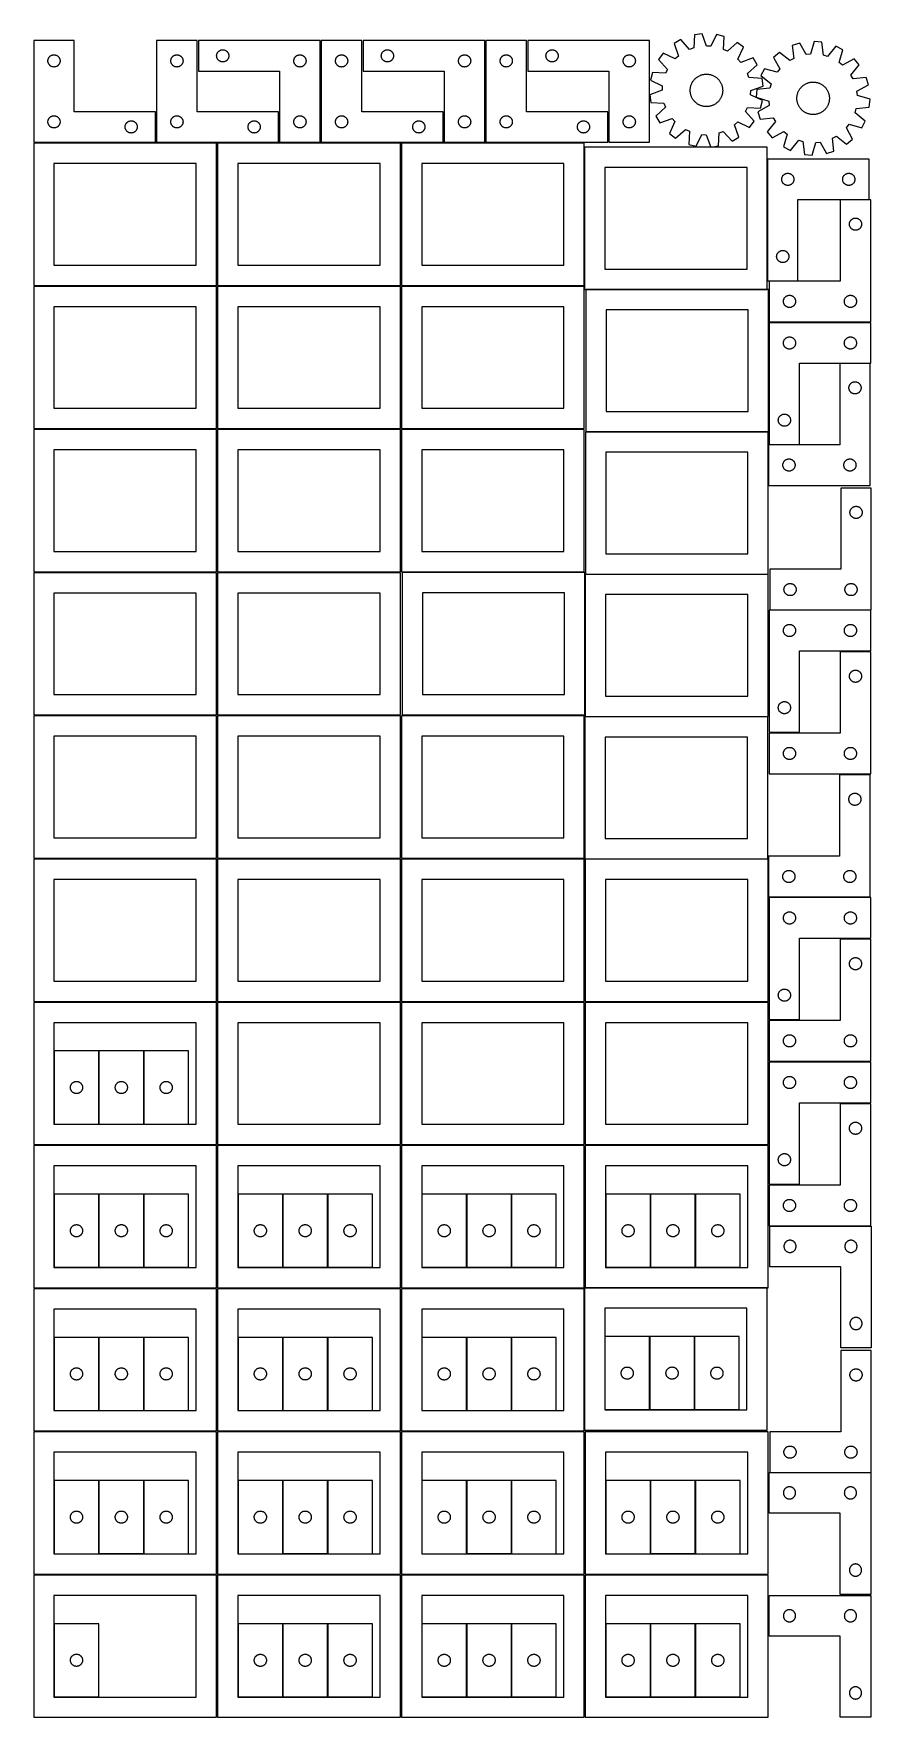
# Model space of a CAD drawing. Header units: millimetres. Extents: x 7 to 1243, y 7 to 2493.
import ezdxf

# ---------------------------------------------------------------- set-up
doc = ezdxf.new("R2010")
doc.units = ezdxf.units.MM
doc.layers.add('CUT', color=7, linetype='CONTINUOUS', true_color=0x000000)

msp = doc.modelspace()

# ---------------------------------------------------------------- linework, layer by layer
at = {"layer": 'CUT'}
for p, q in [((982.201469, 2491.828088), (981.129178, 2472.481445)), ((993.617623, 2493.488478), (982.201469, 2491.828088)), ((1000.156546, 2475.248826), (993.617623, 2493.488478)), ((1014.972017, 2492.378758), (1006.577709, 2474.915139)), ((1026.154572, 2489.543986), (1014.972017, 2492.378758)), ((1025.215736, 2470.190407), (1026.154572, 2489.543986)), ((66.520933, 2483.251528), (6.520933, 2483.251528)), ((6.520933, 2483.251528), (6.520933, 2333.251528)), ((34.76512, 2462.078596), (35.346197, 2462.174532)), ((35.346197, 2462.174532), (35.932304, 2462.232259)), ((35.932304, 2462.232259), (36.520933, 2462.251528)), ((36.520933, 2462.251528), (37.109561, 2462.232259)), ((37.109561, 2462.232259), (37.695668, 2462.174532)), ((37.695668, 2462.174532), (38.276745, 2462.078596)), ((66.520933, 2378.251528), (66.520933, 2483.251528)), ((248.041929, 2483.251528), (188.041929, 2483.251528)), ((188.041929, 2483.251528), (188.041929, 2333.251528)), ((216.286116, 2462.078596), (216.867193, 2462.174532)), ((216.867193, 2462.174532), (217.4533, 2462.232259)), ((217.4533, 2462.232259), (218.041929, 2462.251528)), ((218.041929, 2462.251528), (218.630557, 2462.232259)), ((218.630557, 2462.232259), (219.216664, 2462.174532)), ((219.216664, 2462.174532), (219.797742, 2462.078596)), ((248.041929, 2378.251528), (248.041929, 2483.251528)), ((429.680781, 2483.251532), (249.680781, 2483.251532)), ((249.680781, 2483.251532), (249.680781, 2438.251532)), ((276.757777, 2461.926268), (276.853713, 2462.507345)), ((276.853713, 2462.507345), (276.987448, 2463.080903)), ((276.987448, 2463.080903), (277.158409, 2463.644487)), ((277.158409, 2463.644487), (277.365865, 2464.195683)), ((277.365865, 2464.195683), (277.608926, 2464.73213)), ((277.608926, 2464.73213), (277.886552, 2465.251532)), ((277.886552, 2465.251532), (278.197554, 2465.751664)), ((278.197554, 2465.751664), (278.5406, 2466.230385)), ((278.5406, 2466.230385), (278.914222, 2466.685644)), ((278.914222, 2466.685644), (279.31682, 2467.115493)), ((279.31682, 2467.115493), (279.746668, 2467.51809)), ((279.746668, 2467.51809), (280.201928, 2467.891712)), ((280.201928, 2467.891712), (280.680648, 2468.234758)), ((280.680648, 2468.234758), (281.180781, 2468.54576)), ((281.180781, 2468.54576), (281.700182, 2468.823387)), ((281.700182, 2468.823387), (282.23663, 2469.066448)), ((282.23663, 2469.066448), (282.787825, 2469.273903)), ((282.787825, 2469.273903), (283.351409, 2469.444864)), ((283.351409, 2469.444864), (283.924968, 2469.578599)), ((283.924968, 2469.578599), (284.506045, 2469.674536)), ((284.506045, 2469.674536), (285.092152, 2469.732262)), ((285.092152, 2469.732262), (285.680781, 2469.751532)), ((285.680781, 2469.751532), (286.269409, 2469.732262)), ((286.269409, 2469.732262), (286.855516, 2469.674536)), ((286.855516, 2469.674536), (287.436593, 2469.578599)), ((287.436593, 2469.578599), (288.010152, 2469.444864)), ((288.010152, 2469.444864), (288.573736, 2469.273903)), ((288.573736, 2469.273903), (289.124931, 2469.066448)), ((289.124931, 2469.066448), (289.661379, 2468.823387)), ((289.661379, 2468.823387), (290.180781, 2468.54576)), ((290.180781, 2468.54576), (290.680913, 2468.234758)), ((290.680913, 2468.234758), (291.159633, 2467.891712)), ((291.159633, 2467.891712), (291.614893, 2467.51809)), ((291.614893, 2467.51809), (292.044742, 2467.115493)), ((292.044742, 2467.115493), (292.447339, 2466.685644)), ((292.447339, 2466.685644), (292.820961, 2466.230385)), ((292.820961, 2466.230385), (293.164007, 2465.751664)), ((293.164007, 2465.751664), (293.475009, 2465.251532)), ((293.475009, 2465.251532), (293.752635, 2464.73213)), ((293.752635, 2464.73213), (293.995696, 2464.195683)), ((293.995696, 2464.195683), (294.203152, 2463.644487)), ((294.203152, 2463.644487), (294.374113, 2463.080903)), ((294.374113, 2463.080903), (294.507848, 2462.507345)), ((294.507848, 2462.507345), (294.603784, 2461.926268)), ((397.924968, 2462.078599), (398.506045, 2462.174536)), ((398.506045, 2462.174536), (399.092152, 2462.232262)), ((399.092152, 2462.232262), (399.680781, 2462.251532)), ((399.680781, 2462.251532), (400.269409, 2462.232262)), ((400.269409, 2462.232262), (400.855516, 2462.174536)), ((400.855516, 2462.174536), (401.436593, 2462.078599)), ((429.680781, 2333.251532), (429.680781, 2483.251532)), ((491.201719, 2483.251528), (431.201719, 2483.251528)), ((431.201719, 2483.251528), (431.201719, 2333.251528)), ((459.445906, 2462.078596), (460.026983, 2462.174532)), ((460.026983, 2462.174532), (460.613091, 2462.232259)), ((460.613091, 2462.232259), (461.201719, 2462.251528)), ((461.201719, 2462.251528), (461.790347, 2462.232259)), ((461.790347, 2462.232259), (462.376454, 2462.174532)), ((462.376454, 2462.174532), (462.957532, 2462.078596)), ((491.201719, 2378.251528), (491.201719, 2483.251528)), ((672.84051, 2483.251532), (492.84051, 2483.251532)), ((492.84051, 2483.251532), (492.84051, 2438.251532)), ((519.917506, 2461.926268), (520.013442, 2462.507345)), ((520.013442, 2462.507345), (520.147177, 2463.080903)), ((520.147177, 2463.080903), (520.318138, 2463.644487)), ((520.318138, 2463.644487), (520.525594, 2464.195683)), ((520.525594, 2464.195683), (520.768655, 2464.73213)), ((520.768655, 2464.73213), (521.046281, 2465.251532)), ((521.046281, 2465.251532), (521.357283, 2465.751664)), ((521.357283, 2465.751664), (521.700329, 2466.230385)), ((521.700329, 2466.230385), (522.073951, 2466.685644)), ((522.073951, 2466.685644), (522.476549, 2467.115493)), ((522.476549, 2467.115493), (522.906397, 2467.51809)), ((522.906397, 2467.51809), (523.361657, 2467.891712)), ((523.361657, 2467.891712), (523.840377, 2468.234758)), ((523.840377, 2468.234758), (524.34051, 2468.54576)), ((524.34051, 2468.54576), (524.859911, 2468.823387)), ((524.859911, 2468.823387), (525.396359, 2469.066448)), ((525.396359, 2469.066448), (525.947554, 2469.273903)), ((525.947554, 2469.273903), (526.511138, 2469.444864)), ((526.511138, 2469.444864), (527.084697, 2469.578599)), ((527.084697, 2469.578599), (527.665774, 2469.674536)), ((527.665774, 2469.674536), (528.251881, 2469.732262)), ((528.251881, 2469.732262), (528.84051, 2469.751532)), ((528.84051, 2469.751532), (529.429138, 2469.732262)), ((529.429138, 2469.732262), (530.015245, 2469.674536)), ((530.015245, 2469.674536), (530.596322, 2469.578599)), ((530.596322, 2469.578599), (531.169881, 2469.444864)), ((531.169881, 2469.444864), (531.733465, 2469.273903)), ((531.733465, 2469.273903), (532.28466, 2469.066448)), ((532.28466, 2469.066448), (532.821108, 2468.823387)), ((532.821108, 2468.823387), (533.34051, 2468.54576)), ((533.34051, 2468.54576), (533.840642, 2468.234758)), ((533.840642, 2468.234758), (534.319362, 2467.891712)), ((534.319362, 2467.891712), (534.774622, 2467.51809)), ((534.774622, 2467.51809), (535.204471, 2467.115493)), ((535.204471, 2467.115493), (535.607068, 2466.685644)), ((535.607068, 2466.685644), (535.98069, 2466.230385)), ((535.98069, 2466.230385), (536.323736, 2465.751664)), ((536.323736, 2465.751664), (536.634738, 2465.251532)), ((536.634738, 2465.251532), (536.912364, 2464.73213)), ((536.912364, 2464.73213), (537.155425, 2464.195683)), ((537.155425, 2464.195683), (537.362881, 2463.644487)), ((537.362881, 2463.644487), (537.533842, 2463.080903)), ((537.533842, 2463.080903), (537.667577, 2462.507345)), ((537.667577, 2462.507345), (537.763513, 2461.926268)), ((641.084697, 2462.078599), (641.665774, 2462.174536)), ((641.665774, 2462.174536), (642.251881, 2462.232262)), ((642.251881, 2462.232262), (642.84051, 2462.251532)), ((642.84051, 2462.251532), (643.429138, 2462.232262)), ((643.429138, 2462.232262), (644.015245, 2462.174536)), ((644.015245, 2462.174536), (644.596322, 2462.078599)), ((672.84051, 2333.251532), (672.84051, 2483.251532)), ((734.361509, 2483.251528), (674.361509, 2483.251528)), ((674.361509, 2483.251528), (674.361509, 2333.251528)), ((702.605696, 2462.078596), (703.186773, 2462.174532)), ((703.186773, 2462.174532), (703.772881, 2462.232259)), ((703.772881, 2462.232259), (704.361509, 2462.251528)), ((704.361509, 2462.251528), (704.950137, 2462.232259)), ((704.950137, 2462.232259), (705.536244, 2462.174532)), ((705.536244, 2462.174532), (706.117322, 2462.078596)), ((734.361509, 2378.251528), (734.361509, 2483.251528)), ((916.0003, 2483.251532), (736.0003, 2483.251532)), ((736.0003, 2483.251532), (736.0003, 2438.251532)), ((763.077296, 2461.926268), (763.173232, 2462.507345)), ((763.173232, 2462.507345), (763.306967, 2463.080903)), ((763.306967, 2463.080903), (763.477928, 2463.644487)), ((763.477928, 2463.644487), (763.685384, 2464.195683)), ((763.685384, 2464.195683), (763.928445, 2464.73213)), ((763.928445, 2464.73213), (764.206071, 2465.251532)), ((764.206071, 2465.251532), (764.517073, 2465.751664)), ((764.517073, 2465.751664), (764.86012, 2466.230385)), ((764.86012, 2466.230385), (765.233741, 2466.685644)), ((765.233741, 2466.685644), (765.636339, 2467.115493)), ((765.636339, 2467.115493), (766.066187, 2467.51809)), ((766.066187, 2467.51809), (766.521447, 2467.891712)), ((766.521447, 2467.891712), (767.000167, 2468.234758)), ((767.000167, 2468.234758), (767.5003, 2468.54576)), ((767.5003, 2468.54576), (768.019701, 2468.823387)), ((768.019701, 2468.823387), (768.556149, 2469.066448)), ((768.556149, 2469.066448), (769.107344, 2469.273903)), ((769.107344, 2469.273903), (769.670928, 2469.444864)), ((769.670928, 2469.444864), (770.244487, 2469.578599)), ((770.244487, 2469.578599), (770.825564, 2469.674536)), ((770.825564, 2469.674536), (771.411671, 2469.732262)), ((771.411671, 2469.732262), (772.0003, 2469.751532)), ((772.0003, 2469.751532), (772.588928, 2469.732262)), ((772.588928, 2469.732262), (773.175035, 2469.674536)), ((773.175035, 2469.674536), (773.756112, 2469.578599)), ((773.756112, 2469.578599), (774.329671, 2469.444864)), ((774.329671, 2469.444864), (774.893255, 2469.273903)), ((774.893255, 2469.273903), (775.44445, 2469.066448)), ((775.44445, 2469.066448), (775.980898, 2468.823387)), ((775.980898, 2468.823387), (776.5003, 2468.54576)), ((776.5003, 2468.54576), (777.000432, 2468.234758)), ((777.000432, 2468.234758), (777.479152, 2467.891712)), ((777.479152, 2467.891712), (777.934412, 2467.51809)), ((777.934412, 2467.51809), (778.364261, 2467.115493)), ((778.364261, 2467.115493), (778.766858, 2466.685644)), ((778.766858, 2466.685644), (779.14048, 2466.230385)), ((779.14048, 2466.230385), (779.483526, 2465.751664)), ((779.483526, 2465.751664), (779.794528, 2465.251532)), ((779.794528, 2465.251532), (780.072154, 2464.73213)), ((780.072154, 2464.73213), (780.315215, 2464.195683)), ((780.315215, 2464.195683), (780.522671, 2463.644487)), ((780.522671, 2463.644487), (780.693632, 2463.080903)), ((780.693632, 2463.080903), (780.827367, 2462.507345)), ((780.827367, 2462.507345), (780.923303, 2461.926268)), ((884.244487, 2462.078599), (884.825564, 2462.174536)), ((884.825564, 2462.174536), (885.411671, 2462.232262)), ((885.411671, 2462.232262), (886.0003, 2462.251532)), ((886.0003, 2462.251532), (886.588928, 2462.232262)), ((886.588928, 2462.232262), (887.175035, 2462.174536)), ((887.175035, 2462.174536), (887.756112, 2462.078599)), ((916.0003, 2333.251532), (916.0003, 2483.251532)), ((936.251636, 2464.463443), (929.353269, 2455.21693)), ((953.772735, 2456.189778), (936.251636, 2464.463443)), ((962.04791, 2484.681363), (952.136163, 2478.778589)), ((952.136163, 2478.778589), (958.549135, 2460.494273)), ((975.0691, 2470.332459), (962.04791, 2484.681363)), ((981.129178, 2472.481445), (975.0691, 2470.332459)), ((1006.577709, 2474.915139), (1000.156546, 2475.248826)), ((1031.020421, 2467.424847), (1025.215736, 2470.190407)), ((1045.458788, 2480.346766), (1031.020421, 2467.424847)), ((1054.705301, 2473.448399), (1045.458788, 2480.346766)), ((1046.431635, 2455.927301), (1054.705301, 2473.448399)), ((1108.029519, 2465.865458), (1099.19845, 2458.442677)), ((1123.192682, 2453.802252), (1108.029519, 2465.865458)), ((1137.767535, 2479.644516), (1126.768116, 2476.166265)), ((1126.768116, 2476.166265), (1128.827288, 2456.899656)), ((1147.160082, 2462.696876), (1137.767535, 2479.644516)), ((1153.551104, 2463.402234), (1147.160082, 2462.696876)), ((1159.021689, 2481.99027), (1153.551104, 2463.402234)), ((1170.514897, 2480.99446), (1159.021689, 2481.99027)), ((1172.706897, 2461.742511), (1170.514897, 2480.99446)), ((1191.048856, 2475.028042), (1178.88136, 2459.948438)), ((1201.286115, 2469.709773), (1191.048856, 2475.028042)), ((1195.943858, 2451.084449), (1201.286115, 2469.709773)), ((27.520933, 2453.251528), (27.540202, 2453.840156)), ((27.540202, 2452.6629), (27.520933, 2453.251528)), ((27.540202, 2453.840156), (27.597929, 2454.426264)), ((27.597929, 2452.076793), (27.540202, 2452.6629)), ((27.597929, 2454.426264), (27.693865, 2455.007341)), ((27.693865, 2451.495715), (27.597929, 2452.076793)), ((27.693865, 2455.007341), (27.8276, 2455.5809)), ((27.8276, 2450.922157), (27.693865, 2451.495715)), ((27.8276, 2455.5809), (27.998561, 2456.144483)), ((27.998561, 2450.358573), (27.8276, 2450.922157)), ((27.998561, 2456.144483), (28.206017, 2456.695679)), ((28.206017, 2449.807377), (27.998561, 2450.358573)), ((28.206017, 2456.695679), (28.449078, 2457.232127)), ((28.449078, 2449.27093), (28.206017, 2449.807377)), ((28.449078, 2457.232127), (28.726704, 2457.751528)), ((28.726704, 2448.751528), (28.449078, 2449.27093)), ((28.726704, 2457.751528), (29.037706, 2458.25166)), ((29.037706, 2448.251396), (28.726704, 2448.751528)), ((29.037706, 2458.25166), (29.380752, 2458.730381)), ((29.380752, 2447.772675), (29.037706, 2448.251396)), ((29.380752, 2458.730381), (29.754374, 2459.185641)), ((29.754374, 2447.317416), (29.380752, 2447.772675)), ((29.754374, 2459.185641), (30.156972, 2459.615489)), ((30.156972, 2446.887567), (29.754374, 2447.317416)), ((30.156972, 2459.615489), (30.58682, 2460.018087)), ((30.58682, 2446.48497), (30.156972, 2446.887567)), ((30.58682, 2460.018087), (31.04208, 2460.391708)), ((31.04208, 2446.111348), (30.58682, 2446.48497)), ((31.04208, 2460.391708), (31.5208, 2460.734755)), ((31.5208, 2445.768302), (31.04208, 2446.111348)), ((31.5208, 2460.734755), (32.020933, 2461.045757)), ((32.020933, 2445.4573), (31.5208, 2445.768302)), ((32.020933, 2461.045757), (32.540334, 2461.323383)), ((32.540334, 2445.179674), (32.020933, 2445.4573)), ((32.540334, 2461.323383), (33.076782, 2461.566444)), ((33.076782, 2444.936613), (32.540334, 2445.179674)), ((33.076782, 2461.566444), (33.627977, 2461.773899)), ((33.627977, 2444.729157), (33.076782, 2444.936613)), ((33.627977, 2461.773899), (34.191561, 2461.944861)), ((34.191561, 2444.558196), (33.627977, 2444.729157)), ((34.191561, 2461.944861), (34.76512, 2462.078596)), ((34.76512, 2444.424461), (34.191561, 2444.558196)), ((35.346197, 2444.328525), (34.76512, 2444.424461)), ((35.932304, 2444.270798), (35.346197, 2444.328525)), ((36.520933, 2444.251528), (35.932304, 2444.270798)), ((37.109561, 2444.270798), (36.520933, 2444.251528)), ((37.695668, 2444.328525), (37.109561, 2444.270798)), ((38.276745, 2444.424461), (37.695668, 2444.328525)), ((38.276745, 2462.078596), (38.850304, 2461.944861)), ((38.850304, 2444.558196), (38.276745, 2444.424461)), ((38.850304, 2461.944861), (39.413888, 2461.773899)), ((39.413888, 2444.729157), (38.850304, 2444.558196)), ((39.413888, 2461.773899), (39.965083, 2461.566444)), ((39.965083, 2444.936613), (39.413888, 2444.729157)), ((39.965083, 2461.566444), (40.501531, 2461.323383)), ((40.501531, 2445.179674), (39.965083, 2444.936613)), ((40.501531, 2461.323383), (41.020933, 2461.045757)), ((41.020933, 2445.4573), (40.501531, 2445.179674)), ((41.020933, 2461.045757), (41.521065, 2460.734755)), ((41.521065, 2445.768302), (41.020933, 2445.4573)), ((41.521065, 2460.734755), (41.999785, 2460.391708)), ((41.999785, 2446.111348), (41.521065, 2445.768302)), ((41.999785, 2460.391708), (42.455045, 2460.018087)), ((42.455045, 2446.48497), (41.999785, 2446.111348)), ((42.455045, 2460.018087), (42.884894, 2459.615489)), ((42.884894, 2446.887567), (42.455045, 2446.48497)), ((42.884894, 2459.615489), (43.287491, 2459.185641)), ((43.287491, 2447.317416), (42.884894, 2446.887567)), ((43.287491, 2459.185641), (43.661113, 2458.730381)), ((43.661113, 2447.772675), (43.287491, 2447.317416)), ((43.661113, 2458.730381), (44.004159, 2458.25166)), ((44.004159, 2448.251396), (43.661113, 2447.772675)), ((44.004159, 2458.25166), (44.315161, 2457.751528)), ((44.315161, 2448.751528), (44.004159, 2448.251396)), ((44.315161, 2457.751528), (44.592787, 2457.232127)), ((44.592787, 2449.27093), (44.315161, 2448.751528)), ((44.592787, 2457.232127), (44.835848, 2456.695679)), ((44.835848, 2449.807377), (44.592787, 2449.27093)), ((44.835848, 2456.695679), (45.043304, 2456.144483)), ((45.043304, 2450.358573), (44.835848, 2449.807377)), ((45.043304, 2456.144483), (45.214265, 2455.5809)), ((45.214265, 2450.922157), (45.043304, 2450.358573)), ((45.214265, 2455.5809), (45.348, 2455.007341)), ((45.348, 2451.495715), (45.214265, 2450.922157)), ((45.348, 2455.007341), (45.443936, 2454.426264)), ((45.443936, 2452.076793), (45.348, 2451.495715)), ((45.443936, 2454.426264), (45.501663, 2453.840156)), ((45.501663, 2452.6629), (45.443936, 2452.076793)), ((45.501663, 2453.840156), (45.520933, 2453.251528)), ((45.520933, 2453.251528), (45.501663, 2452.6629)), ((209.041929, 2453.251528), (209.061198, 2453.840156)), ((209.061198, 2452.6629), (209.041929, 2453.251528)), ((209.061198, 2453.840156), (209.118925, 2454.426264)), ((209.118925, 2452.076793), (209.061198, 2452.6629)), ((209.118925, 2454.426264), (209.214861, 2455.007341)), ((209.214861, 2451.495715), (209.118925, 2452.076793)), ((209.214861, 2455.007341), (209.348596, 2455.5809)), ((209.348596, 2450.922157), (209.214861, 2451.495715)), ((209.348596, 2455.5809), (209.519557, 2456.144483)), ((209.519557, 2450.358573), (209.348596, 2450.922157)), ((209.519557, 2456.144483), (209.727013, 2456.695679)), ((209.727013, 2449.807377), (209.519557, 2450.358573)), ((209.727013, 2456.695679), (209.970074, 2457.232127)), ((209.970074, 2449.27093), (209.727013, 2449.807377)), ((209.970074, 2457.232127), (210.2477, 2457.751528)), ((210.2477, 2448.751528), (209.970074, 2449.27093)), ((210.2477, 2457.751528), (210.558702, 2458.25166)), ((210.558702, 2448.251396), (210.2477, 2448.751528)), ((210.558702, 2458.25166), (210.901749, 2458.730381)), ((210.901749, 2447.772675), (210.558702, 2448.251396)), ((210.901749, 2458.730381), (211.27537, 2459.185641)), ((211.27537, 2447.317416), (210.901749, 2447.772675)), ((211.27537, 2459.185641), (211.677968, 2459.615489)), ((211.677968, 2446.887567), (211.27537, 2447.317416)), ((211.677968, 2459.615489), (212.107816, 2460.018087)), ((212.107816, 2446.48497), (211.677968, 2446.887567)), ((212.107816, 2460.018087), (212.563076, 2460.391708)), ((212.563076, 2446.111348), (212.107816, 2446.48497)), ((212.563076, 2460.391708), (213.041797, 2460.734755)), ((213.041797, 2445.768302), (212.563076, 2446.111348)), ((213.041797, 2460.734755), (213.541929, 2461.045757)), ((213.541929, 2445.4573), (213.041797, 2445.768302)), ((213.541929, 2461.045757), (214.06133, 2461.323383)), ((214.06133, 2445.179674), (213.541929, 2445.4573)), ((214.06133, 2461.323383), (214.597778, 2461.566444)), ((214.597778, 2444.936613), (214.06133, 2445.179674)), ((214.597778, 2461.566444), (215.148973, 2461.773899)), ((215.148973, 2444.729157), (214.597778, 2444.936613)), ((215.148973, 2461.773899), (215.712557, 2461.944861)), ((215.712557, 2444.558196), (215.148973, 2444.729157)), ((215.712557, 2461.944861), (216.286116, 2462.078596)), ((216.286116, 2444.424461), (215.712557, 2444.558196)), ((216.867193, 2444.328525), (216.286116, 2444.424461)), ((217.4533, 2444.270798), (216.867193, 2444.328525)), ((218.041929, 2444.251528), (217.4533, 2444.270798)), ((218.630557, 2444.270798), (218.041929, 2444.251528)), ((219.216664, 2444.328525), (218.630557, 2444.270798)), ((219.797742, 2444.424461), (219.216664, 2444.328525)), ((219.797742, 2462.078596), (220.3713, 2461.944861)), ((220.3713, 2444.558196), (219.797742, 2444.424461)), ((220.3713, 2461.944861), (220.934884, 2461.773899)), ((220.934884, 2444.729157), (220.3713, 2444.558196)), ((220.934884, 2461.773899), (221.48608, 2461.566444)), ((221.48608, 2444.936613), (220.934884, 2444.729157)), ((221.48608, 2461.566444), (222.022527, 2461.323383)), ((222.022527, 2445.179674), (221.48608, 2444.936613)), ((222.022527, 2461.323383), (222.541929, 2461.045757)), ((222.541929, 2445.4573), (222.022527, 2445.179674)), ((222.541929, 2461.045757), (223.042061, 2460.734755)), ((223.042061, 2445.768302), (222.541929, 2445.4573)), ((223.042061, 2460.734755), (223.520781, 2460.391708)), ((223.520781, 2446.111348), (223.042061, 2445.768302)), ((223.520781, 2460.391708), (223.976041, 2460.018087)), ((223.976041, 2446.48497), (223.520781, 2446.111348)), ((223.976041, 2460.018087), (224.40589, 2459.615489)), ((224.40589, 2446.887567), (223.976041, 2446.48497)), ((224.40589, 2459.615489), (224.808487, 2459.185641)), ((224.808487, 2447.317416), (224.40589, 2446.887567)), ((224.808487, 2459.185641), (225.182109, 2458.730381)), ((225.182109, 2447.772675), (224.808487, 2447.317416)), ((225.182109, 2458.730381), (225.525155, 2458.25166)), ((225.525155, 2448.251396), (225.182109, 2447.772675)), ((225.525155, 2458.25166), (225.836157, 2457.751528)), ((225.836157, 2448.751528), (225.525155, 2448.251396)), ((225.836157, 2457.751528), (226.113783, 2457.232127)), ((226.113783, 2449.27093), (225.836157, 2448.751528)), ((226.113783, 2457.232127), (226.356844, 2456.695679)), ((226.356844, 2449.807377), (226.113783, 2449.27093)), ((226.356844, 2456.695679), (226.5643, 2456.144483)), ((226.5643, 2450.358573), (226.356844, 2449.807377)), ((226.5643, 2456.144483), (226.735261, 2455.5809)), ((226.735261, 2450.922157), (226.5643, 2450.358573)), ((226.735261, 2455.5809), (226.868996, 2455.007341)), ((226.868996, 2451.495715), (226.735261, 2450.922157)), ((226.868996, 2455.007341), (226.964932, 2454.426264)), ((226.964932, 2452.076793), (226.868996, 2451.495715)), ((226.964932, 2454.426264), (227.022659, 2453.840156)), ((227.022659, 2452.6629), (226.964932, 2452.076793)), ((227.022659, 2453.840156), (227.041929, 2453.251528)), ((227.041929, 2453.251528), (227.022659, 2452.6629)), ((249.680781, 2438.251532), (369.680781, 2438.251532)), ((276.680781, 2460.751532), (276.70005, 2461.34016)), ((276.70005, 2460.162904), (276.680781, 2460.751532)), ((276.70005, 2461.34016), (276.757777, 2461.926268)), ((276.757777, 2459.576796), (276.70005, 2460.162904)), ((276.853713, 2458.995719), (276.757777, 2459.576796)), ((276.987448, 2458.42216), (276.853713, 2458.995719)), ((277.158409, 2457.858577), (276.987448, 2458.42216)), ((277.365865, 2457.307381), (277.158409, 2457.858577)), ((277.608926, 2456.770934), (277.365865, 2457.307381)), ((277.886552, 2456.251532), (277.608926, 2456.770934)), ((278.197554, 2455.7514), (277.886552, 2456.251532)), ((278.5406, 2455.272679), (278.197554, 2455.7514)), ((278.914222, 2454.81742), (278.5406, 2455.272679)), ((279.31682, 2454.387571), (278.914222, 2454.81742)), ((279.746668, 2453.984974), (279.31682, 2454.387571)), ((280.201928, 2453.611352), (279.746668, 2453.984974)), ((280.680648, 2453.268305), (280.201928, 2453.611352)), ((281.180781, 2452.957303), (280.680648, 2453.268305)), ((281.700182, 2452.679677), (281.180781, 2452.957303)), ((282.23663, 2452.436616), (281.700182, 2452.679677)), ((282.787825, 2452.229161), (282.23663, 2452.436616)), ((283.351409, 2452.058199), (282.787825, 2452.229161)), ((283.924968, 2451.924464), (283.351409, 2452.058199)), ((284.506045, 2451.828528), (283.924968, 2451.924464)), ((285.092152, 2451.770802), (284.506045, 2451.828528)), ((285.680781, 2451.751532), (285.092152, 2451.770802)), ((286.269409, 2451.770802), (285.680781, 2451.751532)), ((286.855516, 2451.828528), (286.269409, 2451.770802)), ((287.436593, 2451.924464), (286.855516, 2451.828528)), ((288.010152, 2452.058199), (287.436593, 2451.924464)), ((288.573736, 2452.229161), (288.010152, 2452.058199)), ((289.124931, 2452.436616), (288.573736, 2452.229161)), ((289.661379, 2452.679677), (289.124931, 2452.436616)), ((290.180781, 2452.957303), (289.661379, 2452.679677)), ((290.680913, 2453.268305), (290.180781, 2452.957303)), ((291.159633, 2453.611352), (290.680913, 2453.268305)), ((291.614893, 2453.984974), (291.159633, 2453.611352)), ((292.044742, 2454.387571), (291.614893, 2453.984974)), ((292.447339, 2454.81742), (292.044742, 2454.387571)), ((292.820961, 2455.272679), (292.447339, 2454.81742)), ((293.164007, 2455.7514), (292.820961, 2455.272679)), ((293.475009, 2456.251532), (293.164007, 2455.7514)), ((293.752635, 2456.770934), (293.475009, 2456.251532)), ((293.995696, 2457.307381), (293.752635, 2456.770934)), ((294.203152, 2457.858577), (293.995696, 2457.307381)), ((294.374113, 2458.42216), (294.203152, 2457.858577)), ((294.507848, 2458.995719), (294.374113, 2458.42216)), ((294.603784, 2459.576796), (294.507848, 2458.995719)), ((294.603784, 2461.926268), (294.661511, 2461.34016)), ((294.661511, 2460.162904), (294.603784, 2459.576796)), ((294.661511, 2461.34016), (294.680781, 2460.751532)), ((294.680781, 2460.751532), (294.661511, 2460.162904)), ((369.680781, 2438.251532), (369.680781, 2333.251532)), ((390.680781, 2453.251532), (390.70005, 2453.84016)), ((390.70005, 2452.662904), (390.680781, 2453.251532)), ((390.70005, 2453.84016), (390.757777, 2454.426268)), ((390.757777, 2452.076796), (390.70005, 2452.662904)), ((390.757777, 2454.426268), (390.853713, 2455.007345)), ((390.853713, 2451.495719), (390.757777, 2452.076796)), ((390.853713, 2455.007345), (390.987448, 2455.580903)), ((390.987448, 2450.92216), (390.853713, 2451.495719)), ((390.987448, 2455.580903), (391.158409, 2456.144487)), ((391.158409, 2450.358577), (390.987448, 2450.92216)), ((391.158409, 2456.144487), (391.365865, 2456.695683)), ((391.365865, 2449.807381), (391.158409, 2450.358577)), ((391.365865, 2456.695683), (391.608926, 2457.23213)), ((391.608926, 2449.270934), (391.365865, 2449.807381)), ((391.608926, 2457.23213), (391.886552, 2457.751532)), ((391.886552, 2448.751532), (391.608926, 2449.270934)), ((391.886552, 2457.751532), (392.197554, 2458.251664)), ((392.197554, 2448.2514), (391.886552, 2448.751532)), ((392.197554, 2458.251664), (392.5406, 2458.730385)), ((392.5406, 2447.772679), (392.197554, 2448.2514)), ((392.5406, 2458.730385), (392.914222, 2459.185644)), ((392.914222, 2447.31742), (392.5406, 2447.772679)), ((392.914222, 2459.185644), (393.31682, 2459.615493)), ((393.31682, 2446.887571), (392.914222, 2447.31742)), ((393.31682, 2459.615493), (393.746668, 2460.01809)), ((393.746668, 2446.484974), (393.31682, 2446.887571)), ((393.746668, 2460.01809), (394.201928, 2460.391712)), ((394.201928, 2446.111352), (393.746668, 2446.484974)), ((394.201928, 2460.391712), (394.680648, 2460.734758)), ((394.680648, 2445.768305), (394.201928, 2446.111352)), ((394.680648, 2460.734758), (395.180781, 2461.04576)), ((395.180781, 2445.457303), (394.680648, 2445.768305)), ((395.180781, 2461.04576), (395.700182, 2461.323387)), ((395.700182, 2445.179677), (395.180781, 2445.457303)), ((395.700182, 2461.323387), (396.23663, 2461.566448)), ((396.23663, 2444.936616), (395.700182, 2445.179677)), ((396.23663, 2461.566448), (396.787825, 2461.773903)), ((396.787825, 2444.729161), (396.23663, 2444.936616)), ((396.787825, 2461.773903), (397.351409, 2461.944864)), ((397.351409, 2444.558199), (396.787825, 2444.729161)), ((397.351409, 2461.944864), (397.924968, 2462.078599)), ((397.924968, 2444.424464), (397.351409, 2444.558199)), ((398.506045, 2444.328528), (397.924968, 2444.424464)), ((399.092152, 2444.270802), (398.506045, 2444.328528)), ((399.680781, 2444.251532), (399.092152, 2444.270802)), ((400.269409, 2444.270802), (399.680781, 2444.251532)), ((400.855516, 2444.328528), (400.269409, 2444.270802)), ((401.436593, 2444.424464), (400.855516, 2444.328528)), ((401.436593, 2462.078599), (402.010152, 2461.944864)), ((402.010152, 2444.558199), (401.436593, 2444.424464)), ((402.010152, 2461.944864), (402.573736, 2461.773903)), ((402.573736, 2444.729161), (402.010152, 2444.558199)), ((402.573736, 2461.773903), (403.124931, 2461.566448)), ((403.124931, 2444.936616), (402.573736, 2444.729161)), ((403.124931, 2461.566448), (403.661379, 2461.323387)), ((403.661379, 2445.179677), (403.124931, 2444.936616)), ((403.661379, 2461.323387), (404.180781, 2461.04576)), ((404.180781, 2445.457303), (403.661379, 2445.179677)), ((404.180781, 2461.04576), (404.680913, 2460.734758)), ((404.680913, 2445.768305), (404.180781, 2445.457303)), ((404.680913, 2460.734758), (405.159633, 2460.391712)), ((405.159633, 2446.111352), (404.680913, 2445.768305)), ((405.159633, 2460.391712), (405.614893, 2460.01809)), ((405.614893, 2446.484974), (405.159633, 2446.111352)), ((405.614893, 2460.01809), (406.044742, 2459.615493)), ((406.044742, 2446.887571), (405.614893, 2446.484974)), ((406.044742, 2459.615493), (406.447339, 2459.185644)), ((406.447339, 2447.31742), (406.044742, 2446.887571)), ((406.447339, 2459.185644), (406.820961, 2458.730385)), ((406.820961, 2447.772679), (406.447339, 2447.31742)), ((406.820961, 2458.730385), (407.164007, 2458.251664)), ((407.164007, 2448.2514), (406.820961, 2447.772679)), ((407.164007, 2458.251664), (407.475009, 2457.751532)), ((407.475009, 2448.751532), (407.164007, 2448.2514)), ((407.475009, 2457.751532), (407.752635, 2457.23213)), ((407.752635, 2449.270934), (407.475009, 2448.751532)), ((407.752635, 2457.23213), (407.995696, 2456.695683)), ((407.995696, 2449.807381), (407.752635, 2449.270934)), ((407.995696, 2456.695683), (408.203152, 2456.144487)), ((408.203152, 2450.358577), (407.995696, 2449.807381)), ((408.203152, 2456.144487), (408.374113, 2455.580903)), ((408.374113, 2450.92216), (408.203152, 2450.358577)), ((408.374113, 2455.580903), (408.507848, 2455.007345)), ((408.507848, 2451.495719), (408.374113, 2450.92216)), ((408.507848, 2455.007345), (408.603784, 2454.426268)), ((408.603784, 2452.076796), (408.507848, 2451.495719)), ((408.603784, 2454.426268), (408.661511, 2453.84016)), ((408.661511, 2452.662904), (408.603784, 2452.076796)), ((408.661511, 2453.84016), (408.680781, 2453.251532)), ((408.680781, 2453.251532), (408.661511, 2452.662904)), ((452.201719, 2453.251528), (452.220988, 2453.840156)), ((452.220988, 2452.6629), (452.201719, 2453.251528)), ((452.220988, 2453.840156), (452.278715, 2454.426264)), ((452.278715, 2452.076793), (452.220988, 2452.6629)), ((452.278715, 2454.426264), (452.374651, 2455.007341)), ((452.374651, 2451.495715), (452.278715, 2452.076793)), ((452.374651, 2455.007341), (452.508386, 2455.5809)), ((452.508386, 2450.922157), (452.374651, 2451.495715)), ((452.508386, 2455.5809), (452.679348, 2456.144483)), ((452.679348, 2450.358573), (452.508386, 2450.922157)), ((452.679348, 2456.144483), (452.886803, 2456.695679)), ((452.886803, 2449.807377), (452.679348, 2450.358573)), ((452.886803, 2456.695679), (453.129864, 2457.232127)), ((453.129864, 2449.27093), (452.886803, 2449.807377)), ((453.129864, 2457.232127), (453.40749, 2457.751528)), ((453.40749, 2448.751528), (453.129864, 2449.27093)), ((453.40749, 2457.751528), (453.718492, 2458.25166)), ((453.718492, 2448.251396), (453.40749, 2448.751528)), ((453.718492, 2458.25166), (454.061539, 2458.730381)), ((454.061539, 2447.772675), (453.718492, 2448.251396)), ((454.061539, 2458.730381), (454.43516, 2459.185641)), ((454.43516, 2447.317416), (454.061539, 2447.772675)), ((454.43516, 2459.185641), (454.837758, 2459.615489)), ((454.837758, 2446.887567), (454.43516, 2447.317416)), ((454.837758, 2459.615489), (455.267606, 2460.018087)), ((455.267606, 2446.48497), (454.837758, 2446.887567)), ((455.267606, 2460.018087), (455.722866, 2460.391708)), ((455.722866, 2446.111348), (455.267606, 2446.48497)), ((455.722866, 2460.391708), (456.201587, 2460.734755)), ((456.201587, 2445.768302), (455.722866, 2446.111348)), ((456.201587, 2460.734755), (456.701719, 2461.045757)), ((456.701719, 2445.4573), (456.201587, 2445.768302)), ((456.701719, 2461.045757), (457.22112, 2461.323383)), ((457.22112, 2445.179674), (456.701719, 2445.4573)), ((457.22112, 2461.323383), (457.757568, 2461.566444)), ((457.757568, 2444.936613), (457.22112, 2445.179674)), ((457.757568, 2461.566444), (458.308763, 2461.773899)), ((458.308763, 2444.729157), (457.757568, 2444.936613)), ((458.308763, 2461.773899), (458.872347, 2461.944861)), ((458.872347, 2444.558196), (458.308763, 2444.729157)), ((458.872347, 2461.944861), (459.445906, 2462.078596)), ((459.445906, 2444.424461), (458.872347, 2444.558196)), ((460.026983, 2444.328525), (459.445906, 2444.424461)), ((460.613091, 2444.270798), (460.026983, 2444.328525)), ((461.201719, 2444.251528), (460.613091, 2444.270798)), ((461.790347, 2444.270798), (461.201719, 2444.251528)), ((462.376454, 2444.328525), (461.790347, 2444.270798)), ((462.957532, 2444.424461), (462.376454, 2444.328525)), ((462.957532, 2462.078596), (463.53109, 2461.944861)), ((463.53109, 2444.558196), (462.957532, 2444.424461)), ((463.53109, 2461.944861), (464.094674, 2461.773899)), ((464.094674, 2444.729157), (463.53109, 2444.558196)), ((464.094674, 2461.773899), (464.64587, 2461.566444)), ((464.64587, 2444.936613), (464.094674, 2444.729157)), ((464.64587, 2461.566444), (465.182317, 2461.323383)), ((465.182317, 2445.179674), (464.64587, 2444.936613)), ((465.182317, 2461.323383), (465.701719, 2461.045757)), ((465.701719, 2445.4573), (465.182317, 2445.179674)), ((465.701719, 2461.045757), (466.201851, 2460.734755)), ((466.201851, 2445.768302), (465.701719, 2445.4573)), ((466.201851, 2460.734755), (466.680572, 2460.391708)), ((466.680572, 2446.111348), (466.201851, 2445.768302)), ((466.680572, 2460.391708), (467.135831, 2460.018087)), ((467.135831, 2446.48497), (466.680572, 2446.111348)), ((467.135831, 2460.018087), (467.56568, 2459.615489)), ((467.56568, 2446.887567), (467.135831, 2446.48497)), ((467.56568, 2459.615489), (467.968277, 2459.185641)), ((467.968277, 2447.317416), (467.56568, 2446.887567)), ((467.968277, 2459.185641), (468.341899, 2458.730381)), ((468.341899, 2447.772675), (467.968277, 2447.317416)), ((468.341899, 2458.730381), (468.684945, 2458.25166)), ((468.684945, 2448.251396), (468.341899, 2447.772675)), ((468.684945, 2458.25166), (468.995947, 2457.751528)), ((468.995947, 2448.751528), (468.684945, 2448.251396)), ((468.995947, 2457.751528), (469.273573, 2457.232127)), ((469.273573, 2449.27093), (468.995947, 2448.751528)), ((469.273573, 2457.232127), (469.516634, 2456.695679)), ((469.516634, 2449.807377), (469.273573, 2449.27093)), ((469.516634, 2456.695679), (469.72409, 2456.144483)), ((469.72409, 2450.358573), (469.516634, 2449.807377)), ((469.72409, 2456.144483), (469.895051, 2455.5809)), ((469.895051, 2450.922157), (469.72409, 2450.358573)), ((469.895051, 2455.5809), (470.028786, 2455.007341)), ((470.028786, 2451.495715), (469.895051, 2450.922157)), ((470.028786, 2455.007341), (470.124722, 2454.426264)), ((470.124722, 2452.076793), (470.028786, 2451.495715)), ((470.124722, 2454.426264), (470.182449, 2453.840156)), ((470.182449, 2452.6629), (470.124722, 2452.076793)), ((470.182449, 2453.840156), (470.201719, 2453.251528)), ((470.201719, 2453.251528), (470.182449, 2452.6629)), ((492.84051, 2438.251532), (612.84051, 2438.251532)), ((519.84051, 2460.751532), (519.859779, 2461.34016)), ((519.859779, 2460.162904), (519.84051, 2460.751532)), ((519.859779, 2461.34016), (519.917506, 2461.926268)), ((519.917506, 2459.576796), (519.859779, 2460.162904)), ((520.013442, 2458.995719), (519.917506, 2459.576796)), ((520.147177, 2458.42216), (520.013442, 2458.995719)), ((520.318138, 2457.858577), (520.147177, 2458.42216)), ((520.525594, 2457.307381), (520.318138, 2457.858577)), ((520.768655, 2456.770934), (520.525594, 2457.307381)), ((521.046281, 2456.251532), (520.768655, 2456.770934)), ((521.357283, 2455.7514), (521.046281, 2456.251532)), ((521.700329, 2455.272679), (521.357283, 2455.7514)), ((522.073951, 2454.81742), (521.700329, 2455.272679)), ((522.476549, 2454.387571), (522.073951, 2454.81742)), ((522.906397, 2453.984974), (522.476549, 2454.387571)), ((523.361657, 2453.611352), (522.906397, 2453.984974)), ((523.840377, 2453.268305), (523.361657, 2453.611352)), ((524.34051, 2452.957303), (523.840377, 2453.268305)), ((524.859911, 2452.679677), (524.34051, 2452.957303)), ((525.396359, 2452.436616), (524.859911, 2452.679677)), ((525.947554, 2452.229161), (525.396359, 2452.436616)), ((526.511138, 2452.058199), (525.947554, 2452.229161)), ((527.084697, 2451.924464), (526.511138, 2452.058199)), ((527.665774, 2451.828528), (527.084697, 2451.924464)), ((528.251881, 2451.770802), (527.665774, 2451.828528)), ((528.84051, 2451.751532), (528.251881, 2451.770802)), ((529.429138, 2451.770802), (528.84051, 2451.751532)), ((530.015245, 2451.828528), (529.429138, 2451.770802)), ((530.596322, 2451.924464), (530.015245, 2451.828528)), ((531.169881, 2452.058199), (530.596322, 2451.924464)), ((531.733465, 2452.229161), (531.169881, 2452.058199)), ((532.28466, 2452.436616), (531.733465, 2452.229161)), ((532.821108, 2452.679677), (532.28466, 2452.436616)), ((533.34051, 2452.957303), (532.821108, 2452.679677)), ((533.840642, 2453.268305), (533.34051, 2452.957303)), ((534.319362, 2453.611352), (533.840642, 2453.268305)), ((534.774622, 2453.984974), (534.319362, 2453.611352)), ((535.204471, 2454.387571), (534.774622, 2453.984974)), ((535.607068, 2454.81742), (535.204471, 2454.387571)), ((535.98069, 2455.272679), (535.607068, 2454.81742)), ((536.323736, 2455.7514), (535.98069, 2455.272679)), ((536.634738, 2456.251532), (536.323736, 2455.7514)), ((536.912364, 2456.770934), (536.634738, 2456.251532)), ((537.155425, 2457.307381), (536.912364, 2456.770934)), ((537.362881, 2457.858577), (537.155425, 2457.307381)), ((537.533842, 2458.42216), (537.362881, 2457.858577)), ((537.667577, 2458.995719), (537.533842, 2458.42216)), ((537.763513, 2459.576796), (537.667577, 2458.995719)), ((537.763513, 2461.926268), (537.82124, 2461.34016)), ((537.82124, 2460.162904), (537.763513, 2459.576796)), ((537.82124, 2461.34016), (537.84051, 2460.751532)), ((537.84051, 2460.751532), (537.82124, 2460.162904)), ((612.84051, 2438.251532), (612.84051, 2333.251532)), ((633.84051, 2453.251532), (633.859779, 2453.84016)), ((633.859779, 2452.662904), (633.84051, 2453.251532)), ((633.859779, 2453.84016), (633.917506, 2454.426268)), ((633.917506, 2452.076796), (633.859779, 2452.662904)), ((633.917506, 2454.426268), (634.013442, 2455.007345)), ((634.013442, 2451.495719), (633.917506, 2452.076796)), ((634.013442, 2455.007345), (634.147177, 2455.580903)), ((634.147177, 2450.92216), (634.013442, 2451.495719)), ((634.147177, 2455.580903), (634.318138, 2456.144487)), ((634.318138, 2450.358577), (634.147177, 2450.92216)), ((634.318138, 2456.144487), (634.525594, 2456.695683)), ((634.525594, 2449.807381), (634.318138, 2450.358577)), ((634.525594, 2456.695683), (634.768655, 2457.23213)), ((634.768655, 2449.270934), (634.525594, 2449.807381)), ((634.768655, 2457.23213), (635.046281, 2457.751532)), ((635.046281, 2448.751532), (634.768655, 2449.270934)), ((635.046281, 2457.751532), (635.357283, 2458.251664)), ((635.357283, 2448.2514), (635.046281, 2448.751532)), ((635.357283, 2458.251664), (635.700329, 2458.730385)), ((635.700329, 2447.772679), (635.357283, 2448.2514)), ((635.700329, 2458.730385), (636.073951, 2459.185644)), ((636.073951, 2447.31742), (635.700329, 2447.772679)), ((636.073951, 2459.185644), (636.476549, 2459.615493)), ((636.476549, 2446.887571), (636.073951, 2447.31742)), ((636.476549, 2459.615493), (636.906397, 2460.01809)), ((636.906397, 2446.484974), (636.476549, 2446.887571)), ((636.906397, 2460.01809), (637.361657, 2460.391712)), ((637.361657, 2446.111352), (636.906397, 2446.484974)), ((637.361657, 2460.391712), (637.840377, 2460.734758)), ((637.840377, 2445.768305), (637.361657, 2446.111352)), ((637.840377, 2460.734758), (638.34051, 2461.04576)), ((638.34051, 2445.457303), (637.840377, 2445.768305)), ((638.34051, 2461.04576), (638.859911, 2461.323387)), ((638.859911, 2445.179677), (638.34051, 2445.457303)), ((638.859911, 2461.323387), (639.396359, 2461.566448)), ((639.396359, 2444.936616), (638.859911, 2445.179677)), ((639.396359, 2461.566448), (639.947554, 2461.773903)), ((639.947554, 2444.729161), (639.396359, 2444.936616)), ((639.947554, 2461.773903), (640.511138, 2461.944864)), ((640.511138, 2444.558199), (639.947554, 2444.729161)), ((640.511138, 2461.944864), (641.084697, 2462.078599)), ((641.084697, 2444.424464), (640.511138, 2444.558199)), ((641.665774, 2444.328528), (641.084697, 2444.424464)), ((642.251881, 2444.270802), (641.665774, 2444.328528)), ((642.84051, 2444.251532), (642.251881, 2444.270802)), ((643.429138, 2444.270802), (642.84051, 2444.251532)), ((644.015245, 2444.328528), (643.429138, 2444.270802)), ((644.596322, 2444.424464), (644.015245, 2444.328528)), ((644.596322, 2462.078599), (645.169881, 2461.944864)), ((645.169881, 2444.558199), (644.596322, 2444.424464)), ((645.169881, 2461.944864), (645.733465, 2461.773903)), ((645.733465, 2444.729161), (645.169881, 2444.558199)), ((645.733465, 2461.773903), (646.28466, 2461.566448)), ((646.28466, 2444.936616), (645.733465, 2444.729161)), ((646.28466, 2461.566448), (646.821108, 2461.323387)), ((646.821108, 2445.179677), (646.28466, 2444.936616)), ((646.821108, 2461.323387), (647.34051, 2461.04576)), ((647.34051, 2445.457303), (646.821108, 2445.179677)), ((647.34051, 2461.04576), (647.840642, 2460.734758)), ((647.840642, 2445.768305), (647.34051, 2445.457303)), ((647.840642, 2460.734758), (648.319362, 2460.391712)), ((648.319362, 2446.111352), (647.840642, 2445.768305)), ((648.319362, 2460.391712), (648.774622, 2460.01809)), ((648.774622, 2446.484974), (648.319362, 2446.111352)), ((648.774622, 2460.01809), (649.204471, 2459.615493)), ((649.204471, 2446.887571), (648.774622, 2446.484974)), ((649.204471, 2459.615493), (649.607068, 2459.185644)), ((649.607068, 2447.31742), (649.204471, 2446.887571)), ((649.607068, 2459.185644), (649.98069, 2458.730385)), ((649.98069, 2447.772679), (649.607068, 2447.31742)), ((649.98069, 2458.730385), (650.323736, 2458.251664)), ((650.323736, 2448.2514), (649.98069, 2447.772679)), ((650.323736, 2458.251664), (650.634738, 2457.751532)), ((650.634738, 2448.751532), (650.323736, 2448.2514)), ((650.634738, 2457.751532), (650.912364, 2457.23213)), ((650.912364, 2449.270934), (650.634738, 2448.751532)), ((650.912364, 2457.23213), (651.155425, 2456.695683)), ((651.155425, 2449.807381), (650.912364, 2449.270934)), ((651.155425, 2456.695683), (651.362881, 2456.144487)), ((651.362881, 2450.358577), (651.155425, 2449.807381)), ((651.362881, 2456.144487), (651.533842, 2455.580903)), ((651.533842, 2450.92216), (651.362881, 2450.358577)), ((651.533842, 2455.580903), (651.667577, 2455.007345)), ((651.667577, 2451.495719), (651.533842, 2450.92216)), ((651.667577, 2455.007345), (651.763513, 2454.426268)), ((651.763513, 2452.076796), (651.667577, 2451.495719)), ((651.763513, 2454.426268), (651.82124, 2453.84016)), ((651.82124, 2452.662904), (651.763513, 2452.076796)), ((651.82124, 2453.84016), (651.84051, 2453.251532)), ((651.84051, 2453.251532), (651.82124, 2452.662904)), ((695.361509, 2453.251528), (695.380778, 2453.840156)), ((695.380778, 2452.6629), (695.361509, 2453.251528)), ((695.380778, 2453.840156), (695.438505, 2454.426264)), ((695.438505, 2452.076793), (695.380778, 2452.6629)), ((695.438505, 2454.426264), (695.534441, 2455.007341)), ((695.534441, 2451.495715), (695.438505, 2452.076793)), ((695.534441, 2455.007341), (695.668176, 2455.5809)), ((695.668176, 2450.922157), (695.534441, 2451.495715)), ((695.668176, 2455.5809), (695.839138, 2456.144483)), ((695.839138, 2450.358573), (695.668176, 2450.922157)), ((695.839138, 2456.144483), (696.046593, 2456.695679)), ((696.046593, 2449.807377), (695.839138, 2450.358573)), ((696.046593, 2456.695679), (696.289654, 2457.232127)), ((696.289654, 2449.27093), (696.046593, 2449.807377)), ((696.289654, 2457.232127), (696.56728, 2457.751528)), ((696.56728, 2448.751528), (696.289654, 2449.27093)), ((696.56728, 2457.751528), (696.878282, 2458.25166)), ((696.878282, 2448.251396), (696.56728, 2448.751528)), ((696.878282, 2458.25166), (697.221329, 2458.730381)), ((697.221329, 2447.772675), (696.878282, 2448.251396)), ((697.221329, 2458.730381), (697.59495, 2459.185641)), ((697.59495, 2447.317416), (697.221329, 2447.772675)), ((697.59495, 2459.185641), (697.997548, 2459.615489)), ((697.997548, 2446.887567), (697.59495, 2447.317416)), ((697.997548, 2459.615489), (698.427396, 2460.018087)), ((698.427396, 2446.48497), (697.997548, 2446.887567)), ((698.427396, 2460.018087), (698.882656, 2460.391708)), ((698.882656, 2446.111348), (698.427396, 2446.48497)), ((698.882656, 2460.391708), (699.361377, 2460.734755)), ((699.361377, 2445.768302), (698.882656, 2446.111348)), ((699.361377, 2460.734755), (699.861509, 2461.045757)), ((699.861509, 2445.4573), (699.361377, 2445.768302)), ((699.861509, 2461.045757), (700.38091, 2461.323383)), ((700.38091, 2445.179674), (699.861509, 2445.4573)), ((700.38091, 2461.323383), (700.917358, 2461.566444)), ((700.917358, 2444.936613), (700.38091, 2445.179674)), ((700.917358, 2461.566444), (701.468554, 2461.773899)), ((701.468554, 2444.729157), (700.917358, 2444.936613)), ((701.468554, 2461.773899), (702.032137, 2461.944861)), ((702.032137, 2444.558196), (701.468554, 2444.729157)), ((702.032137, 2461.944861), (702.605696, 2462.078596)), ((702.605696, 2444.424461), (702.032137, 2444.558196)), ((703.186773, 2444.328525), (702.605696, 2444.424461)), ((703.772881, 2444.270798), (703.186773, 2444.328525)), ((704.361509, 2444.251528), (703.772881, 2444.270798)), ((704.950137, 2444.270798), (704.361509, 2444.251528)), ((705.536244, 2444.328525), (704.950137, 2444.270798)), ((706.117322, 2444.424461), (705.536244, 2444.328525)), ((706.117322, 2462.078596), (706.69088, 2461.944861)), ((706.69088, 2444.558196), (706.117322, 2444.424461)), ((706.69088, 2461.944861), (707.254464, 2461.773899)), ((707.254464, 2444.729157), (706.69088, 2444.558196)), ((707.254464, 2461.773899), (707.80566, 2461.566444)), ((707.80566, 2444.936613), (707.254464, 2444.729157)), ((707.80566, 2461.566444), (708.342107, 2461.323383)), ((708.342107, 2445.179674), (707.80566, 2444.936613)), ((708.342107, 2461.323383), (708.861509, 2461.045757)), ((708.861509, 2445.4573), (708.342107, 2445.179674)), ((708.861509, 2461.045757), (709.361641, 2460.734755)), ((709.361641, 2445.768302), (708.861509, 2445.4573)), ((709.361641, 2460.734755), (709.840362, 2460.391708)), ((709.840362, 2446.111348), (709.361641, 2445.768302)), ((709.840362, 2460.391708), (710.295621, 2460.018087)), ((710.295621, 2446.48497), (709.840362, 2446.111348)), ((710.295621, 2460.018087), (710.72547, 2459.615489)), ((710.72547, 2446.887567), (710.295621, 2446.48497)), ((710.72547, 2459.615489), (711.128067, 2459.185641)), ((711.128067, 2447.317416), (710.72547, 2446.887567)), ((711.128067, 2459.185641), (711.501689, 2458.730381)), ((711.501689, 2447.772675), (711.128067, 2447.317416)), ((711.501689, 2458.730381), (711.844735, 2458.25166)), ((711.844735, 2448.251396), (711.501689, 2447.772675)), ((711.844735, 2458.25166), (712.155737, 2457.751528)), ((712.155737, 2448.751528), (711.844735, 2448.251396)), ((712.155737, 2457.751528), (712.433363, 2457.232127)), ((712.433363, 2449.27093), (712.155737, 2448.751528)), ((712.433363, 2457.232127), (712.676425, 2456.695679)), ((712.676425, 2449.807377), (712.433363, 2449.27093)), ((712.676425, 2456.695679), (712.88388, 2456.144483)), ((712.88388, 2450.358573), (712.676425, 2449.807377)), ((712.88388, 2456.144483), (713.054841, 2455.5809)), ((713.054841, 2450.922157), (712.88388, 2450.358573)), ((713.054841, 2455.5809), (713.188576, 2455.007341)), ((713.188576, 2451.495715), (713.054841, 2450.922157)), ((713.188576, 2455.007341), (713.284512, 2454.426264)), ((713.284512, 2452.076793), (713.188576, 2451.495715)), ((713.284512, 2454.426264), (713.342239, 2453.840156)), ((713.342239, 2452.6629), (713.284512, 2452.076793)), ((713.342239, 2453.840156), (713.361509, 2453.251528)), ((713.361509, 2453.251528), (713.342239, 2452.6629)), ((736.0003, 2438.251532), (856.0003, 2438.251532)), ((763.0003, 2460.751532), (763.019569, 2461.34016)), ((763.019569, 2460.162904), (763.0003, 2460.751532)), ((763.019569, 2461.34016), (763.077296, 2461.926268)), ((763.077296, 2459.576796), (763.019569, 2460.162904)), ((763.173232, 2458.995719), (763.077296, 2459.576796)), ((763.306967, 2458.42216), (763.173232, 2458.995719)), ((763.477928, 2457.858577), (763.306967, 2458.42216)), ((763.685384, 2457.307381), (763.477928, 2457.858577)), ((763.928445, 2456.770934), (763.685384, 2457.307381)), ((764.206071, 2456.251532), (763.928445, 2456.770934)), ((764.517073, 2455.7514), (764.206071, 2456.251532)), ((764.86012, 2455.272679), (764.517073, 2455.7514)), ((765.233741, 2454.81742), (764.86012, 2455.272679)), ((765.636339, 2454.387571), (765.233741, 2454.81742)), ((766.066187, 2453.984974), (765.636339, 2454.387571)), ((766.521447, 2453.611352), (766.066187, 2453.984974)), ((767.000167, 2453.268305), (766.521447, 2453.611352)), ((767.5003, 2452.957303), (767.000167, 2453.268305)), ((768.019701, 2452.679677), (767.5003, 2452.957303)), ((768.556149, 2452.436616), (768.019701, 2452.679677)), ((769.107344, 2452.229161), (768.556149, 2452.436616)), ((769.670928, 2452.058199), (769.107344, 2452.229161)), ((770.244487, 2451.924464), (769.670928, 2452.058199)), ((770.825564, 2451.828528), (770.244487, 2451.924464)), ((771.411671, 2451.770802), (770.825564, 2451.828528)), ((772.0003, 2451.751532), (771.411671, 2451.770802)), ((772.588928, 2451.770802), (772.0003, 2451.751532)), ((773.175035, 2451.828528), (772.588928, 2451.770802)), ((773.756112, 2451.924464), (773.175035, 2451.828528)), ((774.329671, 2452.058199), (773.756112, 2451.924464)), ((774.893255, 2452.229161), (774.329671, 2452.058199)), ((775.44445, 2452.436616), (774.893255, 2452.229161)), ((775.980898, 2452.679677), (775.44445, 2452.436616)), ((776.5003, 2452.957303), (775.980898, 2452.679677)), ((777.000432, 2453.268305), (776.5003, 2452.957303)), ((777.479152, 2453.611352), (777.000432, 2453.268305)), ((777.934412, 2453.984974), (777.479152, 2453.611352)), ((778.364261, 2454.387571), (777.934412, 2453.984974)), ((778.766858, 2454.81742), (778.364261, 2454.387571)), ((779.14048, 2455.272679), (778.766858, 2454.81742)), ((779.483526, 2455.7514), (779.14048, 2455.272679)), ((779.794528, 2456.251532), (779.483526, 2455.7514)), ((780.072154, 2456.770934), (779.794528, 2456.251532)), ((780.315215, 2457.307381), (780.072154, 2456.770934)), ((780.522671, 2457.858577), (780.315215, 2457.307381)), ((780.693632, 2458.42216), (780.522671, 2457.858577)), ((780.827367, 2458.995719), (780.693632, 2458.42216)), ((780.923303, 2459.576796), (780.827367, 2458.995719)), ((780.923303, 2461.926268), (780.98103, 2461.34016)), ((780.98103, 2460.162904), (780.923303, 2459.576796)), ((780.98103, 2461.34016), (781.0003, 2460.751532)), ((781.0003, 2460.751532), (780.98103, 2460.162904)), ((856.0003, 2438.251532), (856.0003, 2333.251532)), ((877.0003, 2453.251532), (877.019569, 2453.84016)), ((877.019569, 2452.662904), (877.0003, 2453.251532)), ((877.019569, 2453.84016), (877.077296, 2454.426268)), ((877.077296, 2452.076796), (877.019569, 2452.662904)), ((877.077296, 2454.426268), (877.173232, 2455.007345)), ((877.173232, 2451.495719), (877.077296, 2452.076796)), ((877.173232, 2455.007345), (877.306967, 2455.580903)), ((877.306967, 2450.92216), (877.173232, 2451.495719)), ((877.306967, 2455.580903), (877.477928, 2456.144487)), ((877.477928, 2450.358577), (877.306967, 2450.92216)), ((877.477928, 2456.144487), (877.685384, 2456.695683)), ((877.685384, 2449.807381), (877.477928, 2450.358577)), ((877.685384, 2456.695683), (877.928445, 2457.23213)), ((877.928445, 2449.270934), (877.685384, 2449.807381)), ((877.928445, 2457.23213), (878.206071, 2457.751532)), ((878.206071, 2448.751532), (877.928445, 2449.270934)), ((878.206071, 2457.751532), (878.517073, 2458.251664)), ((878.517073, 2448.2514), (878.206071, 2448.751532)), ((878.517073, 2458.251664), (878.86012, 2458.730385)), ((878.86012, 2447.772679), (878.517073, 2448.2514)), ((878.86012, 2458.730385), (879.233741, 2459.185644)), ((879.233741, 2447.31742), (878.86012, 2447.772679)), ((879.233741, 2459.185644), (879.636339, 2459.615493)), ((879.636339, 2446.887571), (879.233741, 2447.31742)), ((879.636339, 2459.615493), (880.066187, 2460.01809)), ((880.066187, 2446.484974), (879.636339, 2446.887571)), ((880.066187, 2460.01809), (880.521447, 2460.391712)), ((880.521447, 2446.111352), (880.066187, 2446.484974)), ((880.521447, 2460.391712), (881.000167, 2460.734758)), ((881.000167, 2445.768305), (880.521447, 2446.111352)), ((881.000167, 2460.734758), (881.5003, 2461.04576)), ((881.5003, 2445.457303), (881.000167, 2445.768305)), ((881.5003, 2461.04576), (882.019701, 2461.323387)), ((882.019701, 2445.179677), (881.5003, 2445.457303)), ((882.019701, 2461.323387), (882.556149, 2461.566448)), ((882.556149, 2444.936616), (882.019701, 2445.179677)), ((882.556149, 2461.566448), (883.107344, 2461.773903)), ((883.107344, 2444.729161), (882.556149, 2444.936616)), ((883.107344, 2461.773903), (883.670928, 2461.944864)), ((883.670928, 2444.558199), (883.107344, 2444.729161)), ((883.670928, 2461.944864), (884.244487, 2462.078599)), ((884.244487, 2444.424464), (883.670928, 2444.558199)), ((884.825564, 2444.328528), (884.244487, 2444.424464)), ((885.411671, 2444.270802), (884.825564, 2444.328528)), ((886.0003, 2444.251532), (885.411671, 2444.270802)), ((886.588928, 2444.270802), (886.0003, 2444.251532)), ((887.175035, 2444.328528), (886.588928, 2444.270802)), ((887.756112, 2444.424464), (887.175035, 2444.328528)), ((887.756112, 2462.078599), (888.329671, 2461.944864)), ((888.329671, 2444.558199), (887.756112, 2444.424464)), ((888.329671, 2461.944864), (888.893255, 2461.773903)), ((888.893255, 2444.729161), (888.329671, 2444.558199)), ((888.893255, 2461.773903), (889.44445, 2461.566448)), ((889.44445, 2444.936616), (888.893255, 2444.729161)), ((889.44445, 2461.566448), (889.980898, 2461.323387)), ((889.980898, 2445.179677), (889.44445, 2444.936616)), ((889.980898, 2461.323387), (890.5003, 2461.04576)), ((890.5003, 2445.457303), (889.980898, 2445.179677)), ((890.5003, 2461.04576), (891.000432, 2460.734758)), ((891.000432, 2445.768305), (890.5003, 2445.457303)), ((891.000432, 2460.734758), (891.479152, 2460.391712)), ((891.479152, 2446.111352), (891.000432, 2445.768305)), ((891.479152, 2460.391712), (891.934412, 2460.01809)), ((891.934412, 2446.484974), (891.479152, 2446.111352)), ((891.934412, 2460.01809), (892.364261, 2459.615493)), ((892.364261, 2446.887571), (891.934412, 2446.484974)), ((892.364261, 2459.615493), (892.766858, 2459.185644)), ((892.766858, 2447.31742), (892.364261, 2446.887571)), ((892.766858, 2459.185644), (893.14048, 2458.730385)), ((893.14048, 2447.772679), (892.766858, 2447.31742)), ((893.14048, 2458.730385), (893.483526, 2458.251664)), ((893.483526, 2448.2514), (893.14048, 2447.772679)), ((893.483526, 2458.251664), (893.794528, 2457.751532)), ((893.794528, 2448.751532), (893.483526, 2448.2514)), ((893.794528, 2457.751532), (894.072154, 2457.23213)), ((894.072154, 2449.270934), (893.794528, 2448.751532)), ((894.072154, 2457.23213), (894.315215, 2456.695683)), ((894.315215, 2449.807381), (894.072154, 2449.270934)), ((894.315215, 2456.695683), (894.522671, 2456.144487)), ((894.522671, 2450.358577), (894.315215, 2449.807381)), ((894.522671, 2456.144487), (894.693632, 2455.580903)), ((894.693632, 2450.92216), (894.522671, 2450.358577)), ((894.693632, 2455.580903), (894.827367, 2455.007345)), ((894.827367, 2451.495719), (894.693632, 2450.92216)), ((894.827367, 2455.007345), (894.923303, 2454.426268)), ((894.923303, 2452.076796), (894.827367, 2451.495719)), ((894.923303, 2454.426268), (894.98103, 2453.84016)), ((894.98103, 2452.662904), (894.923303, 2452.076796)), ((894.98103, 2453.84016), (895.0003, 2453.251532)), ((895.0003, 2453.251532), (894.98103, 2452.662904)), ((929.353269, 2455.21693), (942.275188, 2440.778563)), ((942.275188, 2440.778563), (939.509628, 2434.973878)), ((958.549135, 2460.494273), (953.772735, 2456.189778)), ((1050.736131, 2451.1509), (1046.431635, 2455.927301)), ((1069.020447, 2457.563872), (1050.736131, 2451.1509)), ((1060.574316, 2434.630935), (1074.92322, 2447.652125)), ((1074.92322, 2447.652125), (1069.020447, 2457.563872)), ((1085.828192, 2441.755022), (1080.509923, 2431.517762)), ((1104.453517, 2436.412764), (1085.828192, 2441.755022)), ((1099.19845, 2458.442677), (1108.473889, 2441.430662)), ((1108.473889, 2441.430662), (1104.453517, 2436.412764)), ((1128.827288, 2456.899656), (1123.192682, 2453.802252)), ((1178.88136, 2459.948438), (1172.706897, 2461.742511)), ((1200.961755, 2447.064077), (1195.943858, 2451.084449)), ((1217.97377, 2456.339516), (1200.961755, 2447.064077)), ((1213.333346, 2432.345284), (1225.396551, 2447.508446)), ((1225.396551, 2447.508446), (1217.97377, 2456.339516)), ((920.15605, 2435.912714), (917.321277, 2424.730159)), ((917.321277, 2424.730159), (934.784897, 2416.335852)), ((939.509628, 2434.973878), (920.15605, 2435.912714)), ((934.784897, 2416.335852), (934.451209, 2409.914688)), ((976.102704, 2412.240462), (976.225002, 2413.211924)), ((976.225002, 2413.211924), (976.386824, 2414.177589)), ((976.386824, 2414.177589), (976.587899, 2415.13585)), ((976.587899, 2415.13585), (976.827892, 2416.085112)), ((976.827892, 2416.085112), (977.106405, 2417.023795)), ((977.106405, 2417.023795), (977.422974, 2417.950337)), ((977.422974, 2417.950337), (977.777071, 2418.863195)), ((977.777071, 2418.863195), (978.168108, 2419.760851)), ((978.168108, 2419.760851), (978.595434, 2420.641809)), ((978.595434, 2420.641809), (979.058337, 2421.504604)), ((979.058337, 2421.504604), (979.556047, 2422.347801)), ((979.556047, 2422.347801), (980.087736, 2423.169994)), ((980.087736, 2423.169994), (980.652518, 2423.969817)), ((980.652518, 2423.969817), (981.249454, 2424.745937)), ((981.249454, 2424.745937), (981.87755, 2425.497063)), ((981.87755, 2425.497063), (982.535761, 2426.221945)), ((982.535761, 2426.221945), (983.222991, 2426.919376)), ((983.222991, 2426.919376), (983.938096, 2427.588196)), ((983.938096, 2427.588196), (984.679886, 2428.227291)), ((984.679886, 2428.227291), (985.447127, 2428.835597)), ((985.447127, 2428.835597), (986.238541, 2429.412103)), ((986.238541, 2429.412103), (987.052812, 2429.955848)), ((987.052812, 2429.955848), (987.888583, 2430.465928)), ((987.888583, 2430.465928), (988.744464, 2430.941493)), ((988.744464, 2430.941493), (989.619031, 2431.381753)), ((989.619031, 2431.381753), (990.510827, 2431.785973)), ((990.510827, 2431.785973), (991.418369, 2432.153482)), ((991.418369, 2432.153482), (992.340146, 2432.483668)), ((992.340146, 2432.483668), (993.274623, 2432.775981)), ((993.274623, 2432.775981), (994.220246, 2433.029935)), ((994.220246, 2433.029935), (995.175441, 2433.245107)), ((995.175441, 2433.245107), (996.138617, 2433.421139)), ((996.138617, 2433.421139), (997.108171, 2433.557738)), ((997.108171, 2433.557738), (998.08249, 2433.654676)), ((998.08249, 2433.654676), (999.059953, 2433.711793)), ((999.059953, 2433.711793), (1000.038932, 2433.728993)), ((1000.038932, 2433.728993), (1001.017797, 2433.706247)), ((1001.017797, 2433.706247), (1001.99492, 2433.643593)), ((1001.99492, 2433.643593), (1002.968675, 2433.541137)), ((1002.968675, 2433.541137), (1003.93744, 2433.399047)), ((1003.93744, 2433.399047), (1004.899603, 2433.217561)), ((1004.899603, 2433.217561), (1005.853563, 2432.996981)), ((1005.853563, 2432.996981), (1006.797732, 2432.737674)), ((1006.797732, 2432.737674), (1007.730538, 2432.440072)), ((1007.730538, 2432.440072), (1008.65043, 2432.104669)), ((1008.65043, 2432.104669), (1009.555875, 2431.732024)), ((1009.555875, 2431.732024), (1010.445367, 2431.322757)), ((1010.445367, 2431.322757), (1011.317425, 2430.87755)), ((1011.317425, 2430.87755), (1012.170599, 2430.397144)), ((1012.170599, 2430.397144), (1013.003467, 2429.882337)), ((1013.003467, 2429.882337), (1013.814644, 2429.333987)), ((1013.814644, 2429.333987), (1014.602779, 2428.753007)), ((1014.602779, 2428.753007), (1015.366561, 2428.140364)), ((1015.366561, 2428.140364), (1016.104719, 2427.497077)), ((1016.104719, 2427.497077), (1016.816023, 2426.824216)), ((1016.816023, 2426.824216), (1017.499291, 2426.122903)), ((1017.499291, 2426.122903), (1018.153384, 2425.394304)), ((1018.153384, 2425.394304), (1018.777215, 2424.639631)), ((1018.777215, 2424.639631), (1019.369744, 2423.860142)), ((1019.369744, 2423.860142), (1019.929986, 2423.057132)), ((1019.929986, 2423.057132), (1020.457008, 2422.231939)), ((1020.457008, 2422.231939), (1020.949933, 2421.385937)), ((1020.949933, 2421.385937), (1021.407941, 2420.520533)), ((1021.407941, 2420.520533), (1021.830269, 2419.637168)), ((1021.830269, 2419.637168), (1022.216214, 2418.737311)), ((1022.216214, 2418.737311), (1022.565134, 2417.822462)), ((1022.565134, 2417.822462), (1022.876448, 2416.894141)), ((1022.876448, 2416.894141), (1023.149639, 2415.953896)), ((1023.149639, 2415.953896), (1023.384251, 2415.003289)), ((1023.384251, 2415.003289), (1023.579893, 2414.043905)), ((1023.579893, 2414.043905), (1023.736241, 2413.077338)), ((1023.736241, 2413.077338), (1023.853034, 2412.105199)), ((1062.723302, 2428.570857), (1060.574316, 2434.630935)), ((1082.069946, 2427.498566), (1062.723302, 2428.570857)), ((1065.490684, 2409.54349), (1083.730336, 2416.082412)), ((1093.795455, 2413.175804), (1074.543505, 2410.983804)), ((1080.509923, 2431.517762), (1095.589528, 2419.350267)), ((1083.730336, 2416.082412), (1082.069946, 2427.498566)), ((1095.589528, 2419.350267), (1093.795455, 2413.175804)), ((1137.948442, 2411.873734), (1138.530491, 2412.66108)), ((1138.530491, 2412.66108), (1139.144171, 2413.42403)), ((1139.144171, 2413.42403), (1139.78846, 2414.161314)), ((1139.78846, 2414.161314), (1140.462285, 2414.871704)), ((1140.462285, 2414.871704), (1141.164525, 2415.554019)), ((1141.164525, 2415.554019), (1141.894012, 2416.207123)), ((1141.894012, 2416.207123), (1142.649531, 2416.829928)), ((1142.649531, 2416.829928), (1143.429824, 2417.421399)), ((1143.429824, 2417.421399), (1144.233593, 2417.98055)), ((1144.233593, 2417.98055), (1145.0595, 2418.506452)), ((1145.0595, 2418.506452), (1145.906171, 2418.998228)), ((1145.906171, 2418.998228), (1146.772196, 2419.45506)), ((1146.772196, 2419.45506), (1147.656134, 2419.876189)), ((1147.656134, 2419.876189), (1148.556513, 2420.260912)), ((1148.556513, 2420.260912), (1149.471836, 2420.60859)), ((1149.471836, 2420.60859), (1150.400578, 2420.918644)), ((1150.400578, 2420.918644), (1151.341194, 2421.190557)), ((1151.341194, 2421.190557), (1152.292118, 2421.423878)), ((1152.292118, 2421.423878), (1153.251767, 2421.618218)), ((1153.251767, 2421.618218), (1154.218545, 2421.773254)), ((1154.218545, 2421.773254), (1155.190842, 2421.888727)), ((1155.190842, 2421.888727), (1156.167039, 2421.964445)), ((1156.167039, 2421.964445), (1157.145513, 2422.000283)), ((1157.145513, 2422.000283), (1158.124634, 2421.99618)), ((1158.124634, 2421.99618), (1159.102773, 2421.952144)), ((1159.102773, 2421.952144), (1160.078302, 2421.868247)), ((1160.078302, 2421.868247), (1161.049597, 2421.74463)), ((1161.049597, 2421.74463), (1162.015042, 2421.581498)), ((1162.015042, 2421.581498), (1162.973029, 2421.379123)), ((1162.973029, 2421.379123), (1163.921964, 2421.137841)), ((1163.921964, 2421.137841), (1164.860268, 2420.858054)), ((1164.860268, 2420.858054), (1165.786379, 2420.540228)), ((1165.786379, 2420.540228), (1166.698756, 2420.184891)), ((1166.698756, 2420.184891), (1167.59588, 2419.792636)), ((1167.59588, 2419.792636), (1168.476257, 2419.364115)), ((1168.476257, 2419.364115), (1169.338423, 2418.900041)), ((1169.338423, 2418.900041), (1170.180943, 2418.401186)), ((1170.180943, 2418.401186), (1171.002414, 2417.868382)), ((1171.002414, 2417.868382), (1171.801469, 2417.302514)), ((1171.801469, 2417.302514), (1172.576778, 2416.704525)), ((1172.576778, 2416.704525), (1173.327051, 2416.07541)), ((1173.327051, 2416.07541), (1174.051039, 2415.416216)), ((1174.051039, 2415.416216), (1174.747537, 2414.72804)), ((1174.747537, 2414.72804), (1175.415385, 2414.012028)), ((1175.415385, 2414.012028), (1176.053472, 2413.26937)), ((1176.053472, 2413.26937), (1176.660737, 2412.501305)), ((1176.660737, 2412.501305), (1177.236167, 2411.709109)), ((1216.430749, 2426.710678), (1213.333346, 2432.345284)), ((1235.697358, 2428.76985), (1216.430749, 2426.710678)), ((1222.22797, 2408.377883), (1239.175609, 2417.77043)), ((1239.175609, 2417.77043), (1235.697358, 2428.76985)), ((934.451209, 2409.914688), (916.211557, 2403.375765)), ((916.211557, 2403.375765), (917.871947, 2391.959611)), ((917.871947, 2391.959611), (937.218591, 2390.88732)), ((937.218591, 2390.88732), (939.367577, 2384.827242)), ((975.97465, 2409.307497), (975.977423, 2410.286623)), ((976.011816, 2408.329073), (975.97465, 2409.307497)), ((975.977423, 2410.286623), (976.020132, 2411.264821)), ((976.088859, 2407.352979), (976.011816, 2408.329073)), ((976.020132, 2411.264821), (976.102704, 2412.240462)), ((976.205652, 2406.380839), (976.088859, 2407.352979)), ((976.362, 2405.414273), (976.205652, 2406.380839)), ((976.557642, 2404.454888), (976.362, 2405.414273)), ((976.792254, 2403.504282), (976.557642, 2404.454888)), ((977.065444, 2402.564036), (976.792254, 2403.504282)), ((977.376759, 2401.635716), (977.065444, 2402.564036)), ((977.725679, 2400.720866), (977.376759, 2401.635716)), ((978.111624, 2399.82101), (977.725679, 2400.720866)), ((978.533952, 2398.937645), (978.111624, 2399.82101)), ((978.99196, 2398.072241), (978.533952, 2398.937645)), ((979.484885, 2397.226238), (978.99196, 2398.072241)), ((980.011907, 2396.401046), (979.484885, 2397.226238)), ((980.572149, 2395.598036), (980.011907, 2396.401046)), ((981.164678, 2394.818546), (980.572149, 2395.598036)), ((981.788509, 2394.063874), (981.164678, 2394.818546)), ((982.442602, 2393.335275), (981.788509, 2394.063874)), ((983.12587, 2392.633961), (982.442602, 2393.335275)), ((983.837174, 2391.961101), (983.12587, 2392.633961)), ((984.575332, 2391.317814), (983.837174, 2391.961101)), ((985.339114, 2390.70517), (984.575332, 2391.317814)), ((986.127249, 2390.12419), (985.339114, 2390.70517)), ((986.938426, 2389.575841), (986.127249, 2390.12419)), ((987.771294, 2389.061034), (986.938426, 2389.575841)), ((988.624468, 2388.580627), (987.771294, 2389.061034)), ((989.496526, 2388.13542), (988.624468, 2388.580627)), ((990.386018, 2387.726154), (989.496526, 2388.13542)), ((991.291463, 2387.353509), (990.386018, 2387.726154)), ((1009.431066, 2387.672204), (1008.523524, 2387.304695)), ((1010.322862, 2388.076425), (1009.431066, 2387.672204)), ((1011.197429, 2388.516684), (1010.322862, 2388.076425)), ((1012.05331, 2388.99225), (1011.197429, 2388.516684)), ((1012.889081, 2389.50233), (1012.05331, 2388.99225)), ((1013.703352, 2390.046075), (1012.889081, 2389.50233)), ((1014.494766, 2390.62258), (1013.703352, 2390.046075)), ((1015.262007, 2391.230887), (1014.494766, 2390.62258)), ((1016.003797, 2391.869982), (1015.262007, 2391.230887)), ((1016.718902, 2392.538801), (1016.003797, 2391.869982)), ((1017.406132, 2393.236233), (1016.718902, 2392.538801)), ((1018.064343, 2393.961115), (1017.406132, 2393.236233)), ((1018.692439, 2394.712241), (1018.064343, 2393.961115)), ((1019.289375, 2395.488361), (1018.692439, 2394.712241)), ((1019.854157, 2396.288183), (1019.289375, 2395.488361)), ((1020.385846, 2397.110377), (1019.854157, 2396.288183)), ((1020.883556, 2397.953573), (1020.385846, 2397.110377)), ((1021.346459, 2398.816369), (1020.883556, 2397.953573)), ((1021.773785, 2399.697327), (1021.346459, 2398.816369)), ((1022.164822, 2400.594983), (1021.773785, 2399.697327)), ((1022.518919, 2401.507841), (1022.164822, 2400.594983)), ((1022.835488, 2402.434382), (1022.518919, 2401.507841)), ((1023.114001, 2403.373065), (1022.835488, 2402.434382)), ((1023.353994, 2404.322327), (1023.114001, 2403.373065)), ((1023.555069, 2405.280588), (1023.353994, 2404.322327)), ((1023.71689, 2406.246253), (1023.555069, 2405.280588)), ((1023.839189, 2407.217715), (1023.71689, 2406.246253)), ((1023.921761, 2408.193357), (1023.839189, 2407.217715)), ((1023.853034, 2412.105199), (1023.930077, 2411.129105)), ((1023.96447, 2409.171555), (1023.921761, 2408.193357)), ((1023.930077, 2411.129105), (1023.967243, 2410.150681)), ((1023.967243, 2410.150681), (1023.96447, 2409.171555)), ((1065.156996, 2403.122326), (1065.490684, 2409.54349)), ((1082.620616, 2394.728018), (1065.156996, 2403.122326)), ((1074.543505, 2410.983804), (1073.547695, 2399.490596)), ((1073.547695, 2399.490596), (1092.135732, 2394.02001)), ((1092.841089, 2387.628989), (1075.893449, 2378.236442)), ((1079.785843, 2383.545464), (1082.620616, 2394.728018)), ((1092.135732, 2394.02001), (1092.841089, 2387.628989)), ((1133.53474, 2398.104001), (1133.558815, 2399.082835)), ((1133.550611, 2397.125), (1133.53474, 2398.104001)), ((1133.6064, 2396.147461), (1133.550611, 2397.125)), ((1133.558815, 2399.082835), (1133.622794, 2400.059872)), ((1133.702016, 2395.173011), (1133.6064, 2396.147461)), ((1133.622794, 2400.059872), (1133.726573, 2401.033487)), ((1133.837298, 2394.203272), (1133.702016, 2395.173011)), ((1133.726573, 2401.033487), (1133.869977, 2402.002058)), ((1134.012023, 2393.239858), (1133.837298, 2394.203272)), ((1133.869977, 2402.002058), (1134.052769, 2402.963974)), ((1134.225898, 2392.284373), (1134.012023, 2393.239858)), ((1134.052769, 2402.963974), (1134.274644, 2403.917634)), ((1134.478568, 2391.338406), (1134.225898, 2392.284373)), ((1134.274644, 2403.917634), (1134.535233, 2404.86145)), ((1134.769612, 2390.403532), (1134.478568, 2391.338406)), ((1134.535233, 2404.86145), (1134.834101, 2405.793851)), ((1135.098546, 2389.481308), (1134.769612, 2390.403532)), ((1134.834101, 2405.793851), (1135.170753, 2406.713287)), ((1135.464823, 2388.573268), (1135.098546, 2389.481308)), ((1135.170753, 2406.713287), (1135.544626, 2407.618225)), ((1135.867833, 2387.680924), (1135.464823, 2388.573268)), ((1135.544626, 2407.618225), (1135.9551, 2408.507161)), ((1136.306904, 2386.80576), (1135.867833, 2387.680924)), ((1135.9551, 2408.507161), (1136.40149, 2409.378614)), ((1136.40149, 2409.378614), (1136.883055, 2410.231134)), ((1136.883055, 2410.231134), (1137.398992, 2411.063303)), ((1137.398992, 2411.063303), (1137.948442, 2411.873734)), ((1177.236167, 2411.709109), (1177.778807, 2410.894101)), ((1177.778807, 2410.894101), (1178.287751, 2410.057638)), ((1178.287751, 2410.057638), (1178.762154, 2409.201112)), ((1179.113959, 2387.499711), (1178.667568, 2386.628258)), ((1178.762154, 2409.201112), (1179.201226, 2408.325948)), ((1179.524432, 2388.388647), (1179.113959, 2387.499711)), ((1179.201226, 2408.325948), (1179.604236, 2407.433604)), ((1179.898306, 2389.293585), (1179.524432, 2388.388647)), ((1179.604236, 2407.433604), (1179.970512, 2406.525564)), ((1180.234957, 2390.213021), (1179.898306, 2389.293585)), ((1179.970512, 2406.525564), (1180.299447, 2405.60334)), ((1180.533826, 2391.145422), (1180.234957, 2390.213021)), ((1180.299447, 2405.60334), (1180.590491, 2404.668466)), ((1180.794415, 2392.089238), (1180.533826, 2391.145422)), ((1180.590491, 2404.668466), (1180.843161, 2403.7225)), ((1181.016289, 2393.042898), (1180.794415, 2392.089238)), ((1180.843161, 2403.7225), (1181.057036, 2402.767014)), ((1181.199081, 2394.004814), (1181.016289, 2393.042898)), ((1181.057036, 2402.767014), (1181.23176, 2401.8036)), ((1181.342486, 2394.973385), (1181.199081, 2394.004814)), ((1181.23176, 2401.8036), (1181.367043, 2400.833861)), ((1181.446264, 2395.947), (1181.342486, 2394.973385)), ((1181.367043, 2400.833861), (1181.462658, 2399.859411)), ((1181.510244, 2396.924037), (1181.446264, 2395.947)), ((1181.462658, 2399.859411), (1181.518448, 2398.881872)), ((1181.534319, 2397.902871), (1181.510244, 2396.924037)), ((1181.518448, 2398.881872), (1181.534319, 2397.902871)), ((1222.933327, 2401.986862), (1222.22797, 2408.377883)), ((1241.521364, 2396.516276), (1222.933327, 2401.986862)), ((1240.525553, 2385.023068), (1241.521364, 2396.516276)), ((27.520933, 2363.251528), (27.540202, 2363.840156)), ((27.540202, 2362.6629), (27.520933, 2363.251528)), ((27.540202, 2363.840156), (27.597929, 2364.426264)), ((27.597929, 2362.076793), (27.540202, 2362.6629)), ((27.597929, 2364.426264), (27.693865, 2365.007341)), ((27.693865, 2365.007341), (27.8276, 2365.5809)), ((27.8276, 2365.5809), (27.998561, 2366.144483)), ((27.998561, 2366.144483), (28.206017, 2366.695679)), ((28.206017, 2366.695679), (28.449078, 2367.232127)), ((28.449078, 2367.232127), (28.726704, 2367.751528)), ((28.726704, 2367.751528), (29.037706, 2368.25166)), ((29.037706, 2368.25166), (29.380752, 2368.730381)), ((29.380752, 2368.730381), (29.754374, 2369.185641)), ((29.754374, 2369.185641), (30.156972, 2369.615489)), ((30.156972, 2369.615489), (30.58682, 2370.018087)), ((30.58682, 2370.018087), (31.04208, 2370.391708)), ((31.04208, 2370.391708), (31.5208, 2370.734755)), ((31.5208, 2370.734755), (32.020933, 2371.045757)), ((32.020933, 2371.045757), (32.540334, 2371.323383)), ((32.540334, 2371.323383), (33.076782, 2371.566444)), ((33.076782, 2371.566444), (33.627977, 2371.773899)), ((33.627977, 2371.773899), (34.191561, 2371.944861)), ((34.191561, 2371.944861), (34.76512, 2372.078596)), ((34.76512, 2372.078596), (35.346197, 2372.174532)), ((35.346197, 2372.174532), (35.932304, 2372.232259)), ((35.932304, 2372.232259), (36.520933, 2372.251528)), ((36.520933, 2372.251528), (37.109561, 2372.232259)), ((37.109561, 2372.232259), (37.695668, 2372.174532)), ((37.695668, 2372.174532), (38.276745, 2372.078596)), ((38.276745, 2372.078596), (38.850304, 2371.944861)), ((38.850304, 2371.944861), (39.413888, 2371.773899)), ((39.413888, 2371.773899), (39.965083, 2371.566444)), ((39.965083, 2371.566444), (40.501531, 2371.323383)), ((40.501531, 2371.323383), (41.020933, 2371.045757)), ((41.020933, 2371.045757), (41.521065, 2370.734755)), ((41.521065, 2370.734755), (41.999785, 2370.391708)), ((41.999785, 2370.391708), (42.455045, 2370.018087)), ((42.455045, 2370.018087), (42.884894, 2369.615489)), ((42.884894, 2369.615489), (43.287491, 2369.185641)), ((43.287491, 2369.185641), (43.661113, 2368.730381)), ((43.661113, 2368.730381), (44.004159, 2368.25166)), ((44.004159, 2368.25166), (44.315161, 2367.751528)), ((44.315161, 2367.751528), (44.592787, 2367.232127)), ((44.592787, 2367.232127), (44.835848, 2366.695679)), ((44.835848, 2366.695679), (45.043304, 2366.144483)), ((45.043304, 2366.144483), (45.214265, 2365.5809)), ((45.214265, 2365.5809), (45.348, 2365.007341)), ((45.348, 2365.007341), (45.443936, 2364.426264)), ((45.443936, 2364.426264), (45.501663, 2363.840156)), ((45.501663, 2362.6629), (45.443936, 2362.076793)), ((45.501663, 2363.840156), (45.520933, 2363.251528)), ((45.520933, 2363.251528), (45.501663, 2362.6629)), ((186.520933, 2378.251528), (66.520933, 2378.251528)), ((144.58682, 2362.518087), (145.04208, 2362.891708)), ((145.04208, 2362.891708), (145.5208, 2363.234755)), ((145.5208, 2363.234755), (146.020933, 2363.545757)), ((146.020933, 2363.545757), (146.540334, 2363.823383)), ((146.540334, 2363.823383), (147.076782, 2364.066444)), ((147.076782, 2364.066444), (147.627977, 2364.273899)), ((147.627977, 2364.273899), (148.191561, 2364.444861)), ((148.191561, 2364.444861), (148.76512, 2364.578596)), ((148.76512, 2364.578596), (149.346197, 2364.674532)), ((149.346197, 2364.674532), (149.932304, 2364.732259)), ((149.932304, 2364.732259), (150.520933, 2364.751528)), ((150.520933, 2364.751528), (151.109561, 2364.732259)), ((151.109561, 2364.732259), (151.695668, 2364.674532)), ((151.695668, 2364.674532), (152.276745, 2364.578596)), ((152.276745, 2364.578596), (152.850304, 2364.444861)), ((152.850304, 2364.444861), (153.413888, 2364.273899)), ((153.413888, 2364.273899), (153.965083, 2364.066444)), ((153.965083, 2364.066444), (154.501531, 2363.823383)), ((154.501531, 2363.823383), (155.020933, 2363.545757)), ((155.020933, 2363.545757), (155.521065, 2363.234755)), ((155.521065, 2363.234755), (155.999785, 2362.891708)), ((155.999785, 2362.891708), (156.455045, 2362.518087)), ((186.520933, 2333.251528), (186.520933, 2378.251528)), ((209.041929, 2363.251528), (209.061198, 2363.840156)), ((209.061198, 2362.6629), (209.041929, 2363.251528)), ((209.061198, 2363.840156), (209.118925, 2364.426264)), ((209.118925, 2362.076793), (209.061198, 2362.6629)), ((209.118925, 2364.426264), (209.214861, 2365.007341)), ((209.214861, 2365.007341), (209.348596, 2365.5809)), ((209.348596, 2365.5809), (209.519557, 2366.144483)), ((209.519557, 2366.144483), (209.727013, 2366.695679)), ((209.727013, 2366.695679), (209.970074, 2367.232127)), ((209.970074, 2367.232127), (210.2477, 2367.751528)), ((210.2477, 2367.751528), (210.558702, 2368.25166)), ((210.558702, 2368.25166), (210.901749, 2368.730381)), ((210.901749, 2368.730381), (211.27537, 2369.185641)), ((211.27537, 2369.185641), (211.677968, 2369.615489)), ((211.677968, 2369.615489), (212.107816, 2370.018087)), ((212.107816, 2370.018087), (212.563076, 2370.391708)), ((212.563076, 2370.391708), (213.041797, 2370.734755)), ((213.041797, 2370.734755), (213.541929, 2371.045757)), ((213.541929, 2371.045757), (214.06133, 2371.323383)), ((214.06133, 2371.323383), (214.597778, 2371.566444)), ((214.597778, 2371.566444), (215.148973, 2371.773899)), ((215.148973, 2371.773899), (215.712557, 2371.944861)), ((215.712557, 2371.944861), (216.286116, 2372.078596)), ((216.286116, 2372.078596), (216.867193, 2372.174532)), ((216.867193, 2372.174532), (217.4533, 2372.232259)), ((217.4533, 2372.232259), (218.041929, 2372.251528)), ((218.041929, 2372.251528), (218.630557, 2372.232259)), ((218.630557, 2372.232259), (219.216664, 2372.174532)), ((219.216664, 2372.174532), (219.797742, 2372.078596)), ((219.797742, 2372.078596), (220.3713, 2371.944861)), ((220.3713, 2371.944861), (220.934884, 2371.773899)), ((220.934884, 2371.773899), (221.48608, 2371.566444)), ((221.48608, 2371.566444), (222.022527, 2371.323383)), ((222.022527, 2371.323383), (222.541929, 2371.045757)), ((222.541929, 2371.045757), (223.042061, 2370.734755)), ((223.042061, 2370.734755), (223.520781, 2370.391708)), ((223.520781, 2370.391708), (223.976041, 2370.018087)), ((223.976041, 2370.018087), (224.40589, 2369.615489)), ((224.40589, 2369.615489), (224.808487, 2369.185641)), ((224.808487, 2369.185641), (225.182109, 2368.730381)), ((225.182109, 2368.730381), (225.525155, 2368.25166)), ((225.525155, 2368.25166), (225.836157, 2367.751528)), ((225.836157, 2367.751528), (226.113783, 2367.232127)), ((226.113783, 2367.232127), (226.356844, 2366.695679)), ((226.356844, 2366.695679), (226.5643, 2366.144483)), ((226.5643, 2366.144483), (226.735261, 2365.5809)), ((226.735261, 2365.5809), (226.868996, 2365.007341)), ((226.868996, 2365.007341), (226.964932, 2364.426264)), ((226.964932, 2364.426264), (227.022659, 2363.840156)), ((227.022659, 2362.6629), (226.964932, 2362.076793)), ((227.022659, 2363.840156), (227.041929, 2363.251528)), ((227.041929, 2363.251528), (227.022659, 2362.6629)), ((368.041929, 2378.251528), (248.041929, 2378.251528)), ((326.107816, 2362.518087), (326.563076, 2362.891708)), ((326.563076, 2362.891708), (327.041797, 2363.234755)), ((327.041797, 2363.234755), (327.541929, 2363.545757)), ((327.541929, 2363.545757), (328.06133, 2363.823383)), ((328.06133, 2363.823383), (328.597778, 2364.066444)), ((328.597778, 2364.066444), (329.148973, 2364.273899)), ((329.148973, 2364.273899), (329.712557, 2364.444861)), ((329.712557, 2364.444861), (330.286116, 2364.578596)), ((330.286116, 2364.578596), (330.867193, 2364.674532)), ((330.867193, 2364.674532), (331.4533, 2364.732259)), ((331.4533, 2364.732259), (332.041929, 2364.751528)), ((332.041929, 2364.751528), (332.630557, 2364.732259)), ((332.630557, 2364.732259), (333.216664, 2364.674532)), ((333.216664, 2364.674532), (333.797742, 2364.578596)), ((333.797742, 2364.578596), (334.3713, 2364.444861)), ((334.3713, 2364.444861), (334.934884, 2364.273899)), ((334.934884, 2364.273899), (335.48608, 2364.066444)), ((335.48608, 2364.066444), (336.022527, 2363.823383)), ((336.022527, 2363.823383), (336.541929, 2363.545757)), ((336.541929, 2363.545757), (337.042061, 2363.234755)), ((337.042061, 2363.234755), (337.520781, 2362.891708)), ((337.520781, 2362.891708), (337.976041, 2362.518087)), ((368.041929, 2333.251528), (368.041929, 2378.251528)), ((390.680781, 2363.251532), (390.70005, 2363.84016)), ((390.70005, 2362.662904), (390.680781, 2363.251532)), ((390.70005, 2363.84016), (390.757777, 2364.426268)), ((390.757777, 2362.076796), (390.70005, 2362.662904)), ((390.757777, 2364.426268), (390.853713, 2365.007345)), ((390.853713, 2365.007345), (390.987448, 2365.580903)), ((390.987448, 2365.580903), (391.158409, 2366.144487)), ((391.158409, 2366.144487), (391.365865, 2366.695683)), ((391.365865, 2366.695683), (391.608926, 2367.23213)), ((391.608926, 2367.23213), (391.886552, 2367.751532)), ((391.886552, 2367.751532), (392.197554, 2368.251664)), ((392.197554, 2368.251664), (392.5406, 2368.730385)), ((392.5406, 2368.730385), (392.914222, 2369.185644)), ((392.914222, 2369.185644), (393.31682, 2369.615493)), ((393.31682, 2369.615493), (393.746668, 2370.01809)), ((393.746668, 2370.01809), (394.201928, 2370.391712)), ((394.201928, 2370.391712), (394.680648, 2370.734758)), ((394.680648, 2370.734758), (395.180781, 2371.04576)), ((395.180781, 2371.04576), (395.700182, 2371.323387)), ((395.700182, 2371.323387), (396.23663, 2371.566448)), ((396.23663, 2371.566448), (396.787825, 2371.773903)), ((396.787825, 2371.773903), (397.351409, 2371.944864)), ((397.351409, 2371.944864), (397.924968, 2372.078599)), ((397.924968, 2372.078599), (398.506045, 2372.174536)), ((398.506045, 2372.174536), (399.092152, 2372.232262)), ((399.092152, 2372.232262), (399.680781, 2372.251532)), ((399.680781, 2372.251532), (400.269409, 2372.232262)), ((400.269409, 2372.232262), (400.855516, 2372.174536)), ((400.855516, 2372.174536), (401.436593, 2372.078599)), ((401.436593, 2372.078599), (402.010152, 2371.944864)), ((402.010152, 2371.944864), (402.573736, 2371.773903)), ((402.573736, 2371.773903), (403.124931, 2371.566448)), ((403.124931, 2371.566448), (403.661379, 2371.323387)), ((403.661379, 2371.323387), (404.180781, 2371.04576)), ((404.180781, 2371.04576), (404.680913, 2370.734758)), ((404.680913, 2370.734758), (405.159633, 2370.391712)), ((405.159633, 2370.391712), (405.614893, 2370.01809)), ((405.614893, 2370.01809), (406.044742, 2369.615493)), ((406.044742, 2369.615493), (406.447339, 2369.185644)), ((406.447339, 2369.185644), (406.820961, 2368.730385)), ((406.820961, 2368.730385), (407.164007, 2368.251664)), ((407.164007, 2368.251664), (407.475009, 2367.751532)), ((407.475009, 2367.751532), (407.752635, 2367.23213)), ((407.752635, 2367.23213), (407.995696, 2366.695683)), ((407.995696, 2366.695683), (408.203152, 2366.144487)), ((408.203152, 2366.144487), (408.374113, 2365.580903)), ((408.374113, 2365.580903), (408.507848, 2365.007345)), ((408.507848, 2365.007345), (408.603784, 2364.426268)), ((408.603784, 2364.426268), (408.661511, 2363.84016)), ((408.661511, 2362.662904), (408.603784, 2362.076796)), ((408.661511, 2363.84016), (408.680781, 2363.251532)), ((408.680781, 2363.251532), (408.661511, 2362.662904)), ((452.201719, 2363.251528), (452.220988, 2363.840156)), ((452.220988, 2362.6629), (452.201719, 2363.251528)), ((452.220988, 2363.840156), (452.278715, 2364.426264)), ((452.278715, 2362.076793), (452.220988, 2362.6629)), ((452.278715, 2364.426264), (452.374651, 2365.007341)), ((452.374651, 2365.007341), (452.508386, 2365.5809)), ((452.508386, 2365.5809), (452.679348, 2366.144483)), ((452.679348, 2366.144483), (452.886803, 2366.695679)), ((452.886803, 2366.695679), (453.129864, 2367.232127)), ((453.129864, 2367.232127), (453.40749, 2367.751528)), ((453.40749, 2367.751528), (453.718492, 2368.25166)), ((453.718492, 2368.25166), (454.061539, 2368.730381)), ((454.061539, 2368.730381), (454.43516, 2369.185641)), ((454.43516, 2369.185641), (454.837758, 2369.615489)), ((454.837758, 2369.615489), (455.267606, 2370.018087)), ((455.267606, 2370.018087), (455.722866, 2370.391708)), ((455.722866, 2370.391708), (456.201587, 2370.734755)), ((456.201587, 2370.734755), (456.701719, 2371.045757)), ((456.701719, 2371.045757), (457.22112, 2371.323383)), ((457.22112, 2371.323383), (457.757568, 2371.566444)), ((457.757568, 2371.566444), (458.308763, 2371.773899)), ((458.308763, 2371.773899), (458.872347, 2371.944861)), ((458.872347, 2371.944861), (459.445906, 2372.078596)), ((459.445906, 2372.078596), (460.026983, 2372.174532)), ((460.026983, 2372.174532), (460.613091, 2372.232259)), ((460.613091, 2372.232259), (461.201719, 2372.251528)), ((461.201719, 2372.251528), (461.790347, 2372.232259)), ((461.790347, 2372.232259), (462.376454, 2372.174532)), ((462.376454, 2372.174532), (462.957532, 2372.078596)), ((462.957532, 2372.078596), (463.53109, 2371.944861)), ((463.53109, 2371.944861), (464.094674, 2371.773899)), ((464.094674, 2371.773899), (464.64587, 2371.566444)), ((464.64587, 2371.566444), (465.182317, 2371.323383)), ((465.182317, 2371.323383), (465.701719, 2371.045757)), ((465.701719, 2371.045757), (466.201851, 2370.734755)), ((466.201851, 2370.734755), (466.680572, 2370.391708)), ((466.680572, 2370.391708), (467.135831, 2370.018087)), ((467.135831, 2370.018087), (467.56568, 2369.615489)), ((467.56568, 2369.615489), (467.968277, 2369.185641)), ((467.968277, 2369.185641), (468.341899, 2368.730381)), ((468.341899, 2368.730381), (468.684945, 2368.25166)), ((468.684945, 2368.25166), (468.995947, 2367.751528)), ((468.995947, 2367.751528), (469.273573, 2367.232127)), ((469.273573, 2367.232127), (469.516634, 2366.695679)), ((469.516634, 2366.695679), (469.72409, 2366.144483)), ((469.72409, 2366.144483), (469.895051, 2365.5809)), ((469.895051, 2365.5809), (470.028786, 2365.007341)), ((470.028786, 2365.007341), (470.124722, 2364.426264)), ((470.124722, 2364.426264), (470.182449, 2363.840156)), ((470.182449, 2362.6629), (470.124722, 2362.076793)), ((470.182449, 2363.840156), (470.201719, 2363.251528)), ((470.201719, 2363.251528), (470.182449, 2362.6629)), ((611.201719, 2378.251528), (491.201719, 2378.251528)), ((569.267606, 2362.518087), (569.722866, 2362.891708)), ((569.722866, 2362.891708), (570.201587, 2363.234755)), ((570.201587, 2363.234755), (570.701719, 2363.545757)), ((570.701719, 2363.545757), (571.22112, 2363.823383)), ((571.22112, 2363.823383), (571.757568, 2364.066444)), ((571.757568, 2364.066444), (572.308763, 2364.273899)), ((572.308763, 2364.273899), (572.872347, 2364.444861)), ((572.872347, 2364.444861), (573.445906, 2364.578596)), ((573.445906, 2364.578596), (574.026983, 2364.674532)), ((574.026983, 2364.674532), (574.613091, 2364.732259)), ((574.613091, 2364.732259), (575.201719, 2364.751528)), ((575.201719, 2364.751528), (575.790347, 2364.732259)), ((575.790347, 2364.732259), (576.376454, 2364.674532)), ((576.376454, 2364.674532), (576.957532, 2364.578596)), ((576.957532, 2364.578596), (577.53109, 2364.444861)), ((577.53109, 2364.444861), (578.094674, 2364.273899)), ((578.094674, 2364.273899), (578.64587, 2364.066444)), ((578.64587, 2364.066444), (579.182317, 2363.823383)), ((579.182317, 2363.823383), (579.701719, 2363.545757)), ((579.701719, 2363.545757), (580.201851, 2363.234755)), ((580.201851, 2363.234755), (580.680572, 2362.891708)), ((580.680572, 2362.891708), (581.135831, 2362.518087)), ((611.201719, 2333.251528), (611.201719, 2378.251528)), ((633.84051, 2363.251532), (633.859779, 2363.84016)), ((633.859779, 2362.662904), (633.84051, 2363.251532)), ((633.859779, 2363.84016), (633.917506, 2364.426268)), ((633.917506, 2362.076796), (633.859779, 2362.662904)), ((633.917506, 2364.426268), (634.013442, 2365.007345)), ((634.013442, 2365.007345), (634.147177, 2365.580903)), ((634.147177, 2365.580903), (634.318138, 2366.144487)), ((634.318138, 2366.144487), (634.525594, 2366.695683)), ((634.525594, 2366.695683), (634.768655, 2367.23213)), ((634.768655, 2367.23213), (635.046281, 2367.751532)), ((635.046281, 2367.751532), (635.357283, 2368.251664)), ((635.357283, 2368.251664), (635.700329, 2368.730385)), ((635.700329, 2368.730385), (636.073951, 2369.185644)), ((636.073951, 2369.185644), (636.476549, 2369.615493)), ((636.476549, 2369.615493), (636.906397, 2370.01809)), ((636.906397, 2370.01809), (637.361657, 2370.391712)), ((637.361657, 2370.391712), (637.840377, 2370.734758)), ((637.840377, 2370.734758), (638.34051, 2371.04576)), ((638.34051, 2371.04576), (638.859911, 2371.323387)), ((638.859911, 2371.323387), (639.396359, 2371.566448)), ((639.396359, 2371.566448), (639.947554, 2371.773903)), ((639.947554, 2371.773903), (640.511138, 2371.944864)), ((640.511138, 2371.944864), (641.084697, 2372.078599)), ((641.084697, 2372.078599), (641.665774, 2372.174536)), ((641.665774, 2372.174536), (642.251881, 2372.232262)), ((642.251881, 2372.232262), (642.84051, 2372.251532)), ((642.84051, 2372.251532), (643.429138, 2372.232262)), ((643.429138, 2372.232262), (644.015245, 2372.174536)), ((644.015245, 2372.174536), (644.596322, 2372.078599)), ((644.596322, 2372.078599), (645.169881, 2371.944864)), ((645.169881, 2371.944864), (645.733465, 2371.773903)), ((645.733465, 2371.773903), (646.28466, 2371.566448)), ((646.28466, 2371.566448), (646.821108, 2371.323387)), ((646.821108, 2371.323387), (647.34051, 2371.04576)), ((647.34051, 2371.04576), (647.840642, 2370.734758)), ((647.840642, 2370.734758), (648.319362, 2370.391712)), ((648.319362, 2370.391712), (648.774622, 2370.01809)), ((648.774622, 2370.01809), (649.204471, 2369.615493)), ((649.204471, 2369.615493), (649.607068, 2369.185644)), ((649.607068, 2369.185644), (649.98069, 2368.730385)), ((649.98069, 2368.730385), (650.323736, 2368.251664)), ((650.323736, 2368.251664), (650.634738, 2367.751532)), ((650.634738, 2367.751532), (650.912364, 2367.23213)), ((650.912364, 2367.23213), (651.155425, 2366.695683)), ((651.155425, 2366.695683), (651.362881, 2366.144487)), ((651.362881, 2366.144487), (651.533842, 2365.580903)), ((651.533842, 2365.580903), (651.667577, 2365.007345)), ((651.667577, 2365.007345), (651.763513, 2364.426268)), ((651.763513, 2364.426268), (651.82124, 2363.84016)), ((651.82124, 2362.662904), (651.763513, 2362.076796)), ((651.82124, 2363.84016), (651.84051, 2363.251532)), ((651.84051, 2363.251532), (651.82124, 2362.662904)), ((695.361509, 2363.251528), (695.380778, 2363.840156)), ((695.380778, 2362.6629), (695.361509, 2363.251528)), ((695.380778, 2363.840156), (695.438505, 2364.426264)), ((695.438505, 2362.076793), (695.380778, 2362.6629)), ((695.438505, 2364.426264), (695.534441, 2365.007341)), ((695.534441, 2365.007341), (695.668176, 2365.5809)), ((695.668176, 2365.5809), (695.839138, 2366.144483)), ((695.839138, 2366.144483), (696.046593, 2366.695679)), ((696.046593, 2366.695679), (696.289654, 2367.232127)), ((696.289654, 2367.232127), (696.56728, 2367.751528)), ((696.56728, 2367.751528), (696.878282, 2368.25166)), ((696.878282, 2368.25166), (697.221329, 2368.730381)), ((697.221329, 2368.730381), (697.59495, 2369.185641)), ((697.59495, 2369.185641), (697.997548, 2369.615489)), ((697.997548, 2369.615489), (698.427396, 2370.018087)), ((698.427396, 2370.018087), (698.882656, 2370.391708)), ((698.882656, 2370.391708), (699.361377, 2370.734755)), ((699.361377, 2370.734755), (699.861509, 2371.045757)), ((699.861509, 2371.045757), (700.38091, 2371.323383)), ((700.38091, 2371.323383), (700.917358, 2371.566444)), ((700.917358, 2371.566444), (701.468554, 2371.773899)), ((701.468554, 2371.773899), (702.032137, 2371.944861)), ((702.032137, 2371.944861), (702.605696, 2372.078596)), ((702.605696, 2372.078596), (703.186773, 2372.174532)), ((703.186773, 2372.174532), (703.772881, 2372.232259)), ((703.772881, 2372.232259), (704.361509, 2372.251528)), ((704.361509, 2372.251528), (704.950137, 2372.232259)), ((704.950137, 2372.232259), (705.536244, 2372.174532)), ((705.536244, 2372.174532), (706.117322, 2372.078596)), ((706.117322, 2372.078596), (706.69088, 2371.944861)), ((706.69088, 2371.944861), (707.254464, 2371.773899)), ((707.254464, 2371.773899), (707.80566, 2371.566444)), ((707.80566, 2371.566444), (708.342107, 2371.323383)), ((708.342107, 2371.323383), (708.861509, 2371.045757)), ((708.861509, 2371.045757), (709.361641, 2370.734755)), ((709.361641, 2370.734755), (709.840362, 2370.391708)), ((709.840362, 2370.391708), (710.295621, 2370.018087)), ((710.295621, 2370.018087), (710.72547, 2369.615489)), ((710.72547, 2369.615489), (711.128067, 2369.185641)), ((711.128067, 2369.185641), (711.501689, 2368.730381)), ((711.501689, 2368.730381), (711.844735, 2368.25166)), ((711.844735, 2368.25166), (712.155737, 2367.751528)), ((712.155737, 2367.751528), (712.433363, 2367.232127)), ((712.433363, 2367.232127), (712.676425, 2366.695679)), ((712.676425, 2366.695679), (712.88388, 2366.144483)), ((712.88388, 2366.144483), (713.054841, 2365.5809)), ((713.054841, 2365.5809), (713.188576, 2365.007341)), ((713.188576, 2365.007341), (713.284512, 2364.426264)), ((713.284512, 2364.426264), (713.342239, 2363.840156)), ((713.342239, 2362.6629), (713.284512, 2362.076793)), ((713.342239, 2363.840156), (713.361509, 2363.251528)), ((713.361509, 2363.251528), (713.342239, 2362.6629)), ((854.361509, 2378.251528), (734.361509, 2378.251528)), ((812.427396, 2362.518087), (812.882656, 2362.891708)), ((812.882656, 2362.891708), (813.361377, 2363.234755)), ((813.361377, 2363.234755), (813.861509, 2363.545757)), ((813.861509, 2363.545757), (814.38091, 2363.823383)), ((814.38091, 2363.823383), (814.917358, 2364.066444)), ((814.917358, 2364.066444), (815.468554, 2364.273899)), ((815.468554, 2364.273899), (816.032137, 2364.444861)), ((816.032137, 2364.444861), (816.605696, 2364.578596)), ((816.605696, 2364.578596), (817.186773, 2364.674532)), ((817.186773, 2364.674532), (817.772881, 2364.732259)), ((817.772881, 2364.732259), (818.361509, 2364.751528)), ((818.361509, 2364.751528), (818.950137, 2364.732259)), ((818.950137, 2364.732259), (819.536244, 2364.674532)), ((819.536244, 2364.674532), (820.117322, 2364.578596)), ((820.117322, 2364.578596), (820.69088, 2364.444861)), ((820.69088, 2364.444861), (821.254464, 2364.273899)), ((821.254464, 2364.273899), (821.80566, 2364.066444)), ((821.80566, 2364.066444), (822.342107, 2363.823383)), ((822.342107, 2363.823383), (822.861509, 2363.545757)), ((822.861509, 2363.545757), (823.361641, 2363.234755)), ((823.361641, 2363.234755), (823.840362, 2362.891708)), ((823.840362, 2362.891708), (824.295621, 2362.518087)), ((854.361509, 2333.251528), (854.361509, 2378.251528)), ((877.0003, 2363.251532), (877.019569, 2363.84016)), ((877.019569, 2362.662904), (877.0003, 2363.251532)), ((877.019569, 2363.84016), (877.077296, 2364.426268)), ((877.077296, 2362.076796), (877.019569, 2362.662904)), ((877.077296, 2364.426268), (877.173232, 2365.007345)), ((877.173232, 2365.007345), (877.306967, 2365.580903)), ((877.306967, 2365.580903), (877.477928, 2366.144487)), ((877.477928, 2366.144487), (877.685384, 2366.695683)), ((877.685384, 2366.695683), (877.928445, 2367.23213)), ((877.928445, 2367.23213), (878.206071, 2367.751532)), ((878.206071, 2367.751532), (878.517073, 2368.251664)), ((878.517073, 2368.251664), (878.86012, 2368.730385)), ((878.86012, 2368.730385), (879.233741, 2369.185644)), ((879.233741, 2369.185644), (879.636339, 2369.615493)), ((879.636339, 2369.615493), (880.066187, 2370.01809)), ((880.066187, 2370.01809), (880.521447, 2370.391712)), ((880.521447, 2370.391712), (881.000167, 2370.734758)), ((881.000167, 2370.734758), (881.5003, 2371.04576)), ((881.5003, 2371.04576), (882.019701, 2371.323387)), ((882.019701, 2371.323387), (882.556149, 2371.566448)), ((882.556149, 2371.566448), (883.107344, 2371.773903)), ((883.107344, 2371.773903), (883.670928, 2371.944864)), ((883.670928, 2371.944864), (884.244487, 2372.078599)), ((884.244487, 2372.078599), (884.825564, 2372.174536)), ((884.825564, 2372.174536), (885.411671, 2372.232262)), ((885.411671, 2372.232262), (886.0003, 2372.251532)), ((886.0003, 2372.251532), (886.588928, 2372.232262)), ((886.588928, 2372.232262), (887.175035, 2372.174536)), ((887.175035, 2372.174536), (887.756112, 2372.078599)), ((887.756112, 2372.078599), (888.329671, 2371.944864)), ((888.329671, 2371.944864), (888.893255, 2371.773903)), ((888.893255, 2371.773903), (889.44445, 2371.566448)), ((889.44445, 2371.566448), (889.980898, 2371.323387)), ((889.980898, 2371.323387), (890.5003, 2371.04576)), ((890.5003, 2371.04576), (891.000432, 2370.734758)), ((891.000432, 2370.734758), (891.479152, 2370.391712)), ((891.479152, 2370.391712), (891.934412, 2370.01809)), ((891.934412, 2370.01809), (892.364261, 2369.615493)), ((892.364261, 2369.615493), (892.766858, 2369.185644)), ((892.766858, 2369.185644), (893.14048, 2368.730385)), ((893.14048, 2368.730385), (893.483526, 2368.251664)), ((893.483526, 2368.251664), (893.794528, 2367.751532)), ((893.794528, 2367.751532), (894.072154, 2367.23213)), ((894.072154, 2367.23213), (894.315215, 2366.695683)), ((894.315215, 2366.695683), (894.522671, 2366.144487)), ((894.522671, 2366.144487), (894.693632, 2365.580903)), ((894.693632, 2365.580903), (894.827367, 2365.007345)), ((894.827367, 2365.007345), (894.923303, 2364.426268)), ((894.923303, 2364.426268), (894.98103, 2363.84016)), ((894.98103, 2362.662904), (894.923303, 2362.076796)), ((894.98103, 2363.84016), (895.0003, 2363.251532)), ((895.0003, 2363.251532), (894.98103, 2362.662904)), ((939.367577, 2384.827242), (925.018673, 2371.806053)), ((925.018673, 2371.806053), (930.921446, 2361.894306)), ((930.921446, 2361.894306), (949.205762, 2368.307278)), ((953.510258, 2363.530877), (945.236592, 2346.009779)), ((949.205762, 2368.307278), (953.510258, 2363.530877)), ((992.211355, 2387.018106), (991.291463, 2387.353509)), ((993.144161, 2386.720503), (992.211355, 2387.018106)), ((994.08833, 2386.461196), (993.144161, 2386.720503)), ((995.04229, 2386.240616), (994.08833, 2386.461196)), ((996.004453, 2386.05913), (995.04229, 2386.240616)), ((996.973218, 2385.917041), (996.004453, 2386.05913)), ((997.946973, 2385.814584), (996.973218, 2385.917041)), ((998.924096, 2385.751931), (997.946973, 2385.814584)), ((999.902961, 2385.729185), (998.924096, 2385.751931)), ((1000.88194, 2385.746385), (999.902961, 2385.729185)), ((1001.859403, 2385.803501), (1000.88194, 2385.746385)), ((1002.833722, 2385.90044), (1001.859403, 2385.803501)), ((1003.803276, 2386.037039), (1002.833722, 2385.90044)), ((1004.766452, 2386.21307), (1003.803276, 2386.037039)), ((1005.721647, 2386.428242), (1004.766452, 2386.21307)), ((1006.66727, 2386.682196), (1005.721647, 2386.428242)), ((1007.601747, 2386.974509), (1006.66727, 2386.682196)), ((1008.523524, 2387.304695), (1007.601747, 2386.974509)), ((1041.392758, 2358.963904), (1046.169158, 2363.2684)), ((1046.169158, 2363.2684), (1063.690257, 2354.994735)), ((1057.666705, 2378.679615), (1060.432265, 2384.4843)), ((1070.588624, 2364.241248), (1057.666705, 2378.679615)), ((1060.432265, 2384.4843), (1079.785843, 2383.545464)), ((1063.690257, 2354.994735), (1070.588624, 2364.241248)), ((1075.893449, 2378.236442), (1079.371701, 2367.237022)), ((1079.371701, 2367.237022), (1098.63831, 2369.296194)), ((1101.735713, 2363.661588), (1089.672508, 2348.498426)), ((1098.63831, 2369.296194), (1101.735713, 2363.661588)), ((1136.781307, 2385.949234), (1136.306904, 2386.80576)), ((1137.290252, 2385.112771), (1136.781307, 2385.949234)), ((1137.832891, 2384.297763), (1137.290252, 2385.112771)), ((1138.408322, 2383.505567), (1137.832891, 2384.297763)), ((1139.015586, 2382.737502), (1138.408322, 2383.505567)), ((1139.653674, 2381.994844), (1139.015586, 2382.737502)), ((1140.321522, 2381.278832), (1139.653674, 2381.994844)), ((1141.01802, 2380.590656), (1140.321522, 2381.278832)), ((1141.742007, 2379.931462), (1141.01802, 2380.590656)), ((1142.49228, 2379.302347), (1141.742007, 2379.931462)), ((1143.267589, 2378.704358), (1142.49228, 2379.302347)), ((1144.066644, 2378.13849), (1143.267589, 2378.704358)), ((1144.888115, 2377.605686), (1144.066644, 2378.13849)), ((1145.730635, 2377.106831), (1144.888115, 2377.605686)), ((1146.592801, 2376.642757), (1145.730635, 2377.106831)), ((1147.473179, 2376.214236), (1146.592801, 2376.642757)), ((1148.370303, 2375.821981), (1147.473179, 2376.214236)), ((1149.282679, 2375.466644), (1148.370303, 2375.821981)), ((1150.20879, 2375.148818), (1149.282679, 2375.466644)), ((1151.147094, 2374.869031), (1150.20879, 2375.148818)), ((1152.09603, 2374.627749), (1151.147094, 2374.869031)), ((1153.054017, 2374.425374), (1152.09603, 2374.627749)), ((1154.019461, 2374.262242), (1153.054017, 2374.425374)), ((1154.990756, 2374.138625), (1154.019461, 2374.262242)), ((1155.966285, 2374.054728), (1154.990756, 2374.138625)), ((1156.944424, 2374.010692), (1155.966285, 2374.054728)), ((1157.923545, 2374.006589), (1156.944424, 2374.010692)), ((1158.902019, 2374.042427), (1157.923545, 2374.006589)), ((1159.878217, 2374.118145), (1158.902019, 2374.042427)), ((1160.850514, 2374.233618), (1159.878217, 2374.118145)), ((1161.817291, 2374.388654), (1160.850514, 2374.233618)), ((1162.776941, 2374.582994), (1161.817291, 2374.388654)), ((1163.727865, 2374.816315), (1162.776941, 2374.582994)), ((1164.668481, 2375.088228), (1163.727865, 2374.816315)), ((1165.597223, 2375.398282), (1164.668481, 2375.088228)), ((1166.512545, 2375.74596), (1165.597223, 2375.398282)), ((1167.412925, 2376.130683), (1166.512545, 2375.74596)), ((1168.296862, 2376.551812), (1167.412925, 2376.130683)), ((1169.162887, 2377.008644), (1168.296862, 2376.551812)), ((1170.009558, 2377.50042), (1169.162887, 2377.008644)), ((1170.835465, 2378.026322), (1170.009558, 2377.50042)), ((1171.639235, 2378.585473), (1170.835465, 2378.026322)), ((1172.419528, 2379.176944), (1171.639235, 2378.585473)), ((1173.175047, 2379.799749), (1172.419528, 2379.176944)), ((1173.904533, 2380.452853), (1173.175047, 2379.799749)), ((1174.606774, 2381.135168), (1173.904533, 2380.452853)), ((1175.280599, 2381.845558), (1174.606774, 2381.135168)), ((1175.924888, 2382.582842), (1175.280599, 2381.845558)), ((1176.538567, 2383.345792), (1175.924888, 2382.582842)), ((1177.120617, 2384.133138), (1176.538567, 2383.345792)), ((1177.670067, 2384.943569), (1177.120617, 2384.133138)), ((1178.186004, 2385.775738), (1177.670067, 2384.943569)), ((1178.667568, 2386.628258), (1178.186004, 2385.775738)), ((1219.479531, 2376.656605), (1221.273604, 2382.831068)), ((1234.559135, 2364.48911), (1219.479531, 2376.656605)), ((1221.273604, 2382.831068), (1240.525553, 2385.023068)), ((1229.240866, 2354.25185), (1234.559135, 2364.48911)), ((27.693865, 2361.495715), (27.597929, 2362.076793)), ((27.8276, 2360.922157), (27.693865, 2361.495715)), ((27.998561, 2360.358573), (27.8276, 2360.922157)), ((28.206017, 2359.807377), (27.998561, 2360.358573)), ((28.449078, 2359.27093), (28.206017, 2359.807377)), ((28.726704, 2358.751528), (28.449078, 2359.27093)), ((29.037706, 2358.251396), (28.726704, 2358.751528)), ((29.380752, 2357.772675), (29.037706, 2358.251396)), ((29.754374, 2357.317416), (29.380752, 2357.772675)), ((30.156972, 2356.887567), (29.754374, 2357.317416)), ((30.58682, 2356.48497), (30.156972, 2356.887567)), ((31.04208, 2356.111348), (30.58682, 2356.48497)), ((31.5208, 2355.768302), (31.04208, 2356.111348)), ((32.020933, 2355.4573), (31.5208, 2355.768302)), ((32.540334, 2355.179674), (32.020933, 2355.4573)), ((33.076782, 2354.936613), (32.540334, 2355.179674)), ((33.627977, 2354.729157), (33.076782, 2354.936613)), ((34.191561, 2354.558196), (33.627977, 2354.729157)), ((34.76512, 2354.424461), (34.191561, 2354.558196)), ((35.346197, 2354.328525), (34.76512, 2354.424461)), ((35.932304, 2354.270798), (35.346197, 2354.328525)), ((36.520933, 2354.251528), (35.932304, 2354.270798)), ((37.109561, 2354.270798), (36.520933, 2354.251528)), ((37.695668, 2354.328525), (37.109561, 2354.270798)), ((38.276745, 2354.424461), (37.695668, 2354.328525)), ((38.850304, 2354.558196), (38.276745, 2354.424461)), ((39.413888, 2354.729157), (38.850304, 2354.558196)), ((39.965083, 2354.936613), (39.413888, 2354.729157)), ((40.501531, 2355.179674), (39.965083, 2354.936613)), ((41.020933, 2355.4573), (40.501531, 2355.179674)), ((41.521065, 2355.768302), (41.020933, 2355.4573)), ((41.999785, 2356.111348), (41.521065, 2355.768302)), ((42.455045, 2356.48497), (41.999785, 2356.111348)), ((42.884894, 2356.887567), (42.455045, 2356.48497)), ((43.287491, 2357.317416), (42.884894, 2356.887567)), ((43.661113, 2357.772675), (43.287491, 2357.317416)), ((44.004159, 2358.251396), (43.661113, 2357.772675)), ((44.315161, 2358.751528), (44.004159, 2358.251396)), ((44.592787, 2359.27093), (44.315161, 2358.751528)), ((44.835848, 2359.807377), (44.592787, 2359.27093)), ((45.043304, 2360.358573), (44.835848, 2359.807377)), ((45.214265, 2360.922157), (45.043304, 2360.358573)), ((45.348, 2361.495715), (45.214265, 2360.922157)), ((45.443936, 2362.076793), (45.348, 2361.495715)), ((141.520933, 2355.751528), (141.540202, 2356.340156)), ((141.540202, 2355.1629), (141.520933, 2355.751528)), ((141.540202, 2356.340156), (141.597929, 2356.926264)), ((141.597929, 2354.576793), (141.540202, 2355.1629)), ((141.597929, 2356.926264), (141.693865, 2357.507341)), ((141.693865, 2353.995715), (141.597929, 2354.576793)), ((141.693865, 2357.507341), (141.8276, 2358.0809)), ((141.8276, 2353.422157), (141.693865, 2353.995715)), ((141.8276, 2358.0809), (141.998561, 2358.644483)), ((141.998561, 2352.858573), (141.8276, 2353.422157)), ((141.998561, 2358.644483), (142.206017, 2359.195679)), ((142.206017, 2352.307377), (141.998561, 2352.858573)), ((142.206017, 2359.195679), (142.449078, 2359.732127)), ((142.449078, 2351.77093), (142.206017, 2352.307377)), ((142.449078, 2359.732127), (142.726704, 2360.251528)), ((142.726704, 2351.251528), (142.449078, 2351.77093)), ((142.726704, 2360.251528), (143.037706, 2360.75166)), ((143.037706, 2350.751396), (142.726704, 2351.251528)), ((143.037706, 2360.75166), (143.380752, 2361.230381)), ((143.380752, 2350.272675), (143.037706, 2350.751396)), ((143.380752, 2361.230381), (143.754374, 2361.685641)), ((143.754374, 2349.817416), (143.380752, 2350.272675)), ((143.754374, 2361.685641), (144.156972, 2362.115489)), ((144.156972, 2349.387567), (143.754374, 2349.817416)), ((144.156972, 2362.115489), (144.58682, 2362.518087)), ((144.58682, 2348.98497), (144.156972, 2349.387567)), ((145.04208, 2348.611348), (144.58682, 2348.98497)), ((145.5208, 2348.268302), (145.04208, 2348.611348)), ((146.020933, 2347.9573), (145.5208, 2348.268302)), ((146.540334, 2347.679674), (146.020933, 2347.9573)), ((147.076782, 2347.436613), (146.540334, 2347.679674)), ((147.627977, 2347.229157), (147.076782, 2347.436613)), ((148.191561, 2347.058196), (147.627977, 2347.229157)), ((148.76512, 2346.924461), (148.191561, 2347.058196)), ((149.346197, 2346.828525), (148.76512, 2346.924461)), ((149.932304, 2346.770798), (149.346197, 2346.828525)), ((150.520933, 2346.751528), (149.932304, 2346.770798)), ((151.109561, 2346.770798), (150.520933, 2346.751528)), ((151.695668, 2346.828525), (151.109561, 2346.770798)), ((152.276745, 2346.924461), (151.695668, 2346.828525)), ((152.850304, 2347.058196), (152.276745, 2346.924461)), ((153.413888, 2347.229157), (152.850304, 2347.058196)), ((153.965083, 2347.436613), (153.413888, 2347.229157)), ((154.501531, 2347.679674), (153.965083, 2347.436613)), ((155.020933, 2347.9573), (154.501531, 2347.679674)), ((155.521065, 2348.268302), (155.020933, 2347.9573)), ((155.999785, 2348.611348), (155.521065, 2348.268302)), ((156.455045, 2348.98497), (155.999785, 2348.611348)), ((156.455045, 2362.518087), (156.884894, 2362.115489)), ((156.884894, 2349.387567), (156.455045, 2348.98497)), ((156.884894, 2362.115489), (157.287491, 2361.685641)), ((157.287491, 2349.817416), (156.884894, 2349.387567)), ((157.287491, 2361.685641), (157.661113, 2361.230381)), ((157.661113, 2350.272675), (157.287491, 2349.817416)), ((157.661113, 2361.230381), (158.004159, 2360.75166)), ((158.004159, 2350.751396), (157.661113, 2350.272675)), ((158.004159, 2360.75166), (158.315161, 2360.251528)), ((158.315161, 2351.251528), (158.004159, 2350.751396)), ((158.315161, 2360.251528), (158.592787, 2359.732127)), ((158.592787, 2351.77093), (158.315161, 2351.251528)), ((158.592787, 2359.732127), (158.835848, 2359.195679)), ((158.835848, 2352.307377), (158.592787, 2351.77093)), ((158.835848, 2359.195679), (159.043304, 2358.644483)), ((159.043304, 2352.858573), (158.835848, 2352.307377)), ((159.043304, 2358.644483), (159.214265, 2358.0809)), ((159.214265, 2353.422157), (159.043304, 2352.858573)), ((159.214265, 2358.0809), (159.348, 2357.507341)), ((159.348, 2353.995715), (159.214265, 2353.422157)), ((159.348, 2357.507341), (159.443936, 2356.926264)), ((159.443936, 2354.576793), (159.348, 2353.995715)), ((159.443936, 2356.926264), (159.501663, 2356.340156)), ((159.501663, 2355.1629), (159.443936, 2354.576793)), ((159.501663, 2356.340156), (159.520933, 2355.751528)), ((159.520933, 2355.751528), (159.501663, 2355.1629)), ((209.214861, 2361.495715), (209.118925, 2362.076793)), ((209.348596, 2360.922157), (209.214861, 2361.495715)), ((209.519557, 2360.358573), (209.348596, 2360.922157)), ((209.727013, 2359.807377), (209.519557, 2360.358573)), ((209.970074, 2359.27093), (209.727013, 2359.807377)), ((210.2477, 2358.751528), (209.970074, 2359.27093)), ((210.558702, 2358.251396), (210.2477, 2358.751528)), ((210.901749, 2357.772675), (210.558702, 2358.251396)), ((211.27537, 2357.317416), (210.901749, 2357.772675)), ((211.677968, 2356.887567), (211.27537, 2357.317416)), ((212.107816, 2356.48497), (211.677968, 2356.887567)), ((212.563076, 2356.111348), (212.107816, 2356.48497)), ((213.041797, 2355.768302), (212.563076, 2356.111348)), ((213.541929, 2355.4573), (213.041797, 2355.768302)), ((214.06133, 2355.179674), (213.541929, 2355.4573)), ((214.597778, 2354.936613), (214.06133, 2355.179674)), ((215.148973, 2354.729157), (214.597778, 2354.936613)), ((215.712557, 2354.558196), (215.148973, 2354.729157)), ((216.286116, 2354.424461), (215.712557, 2354.558196)), ((216.867193, 2354.328525), (216.286116, 2354.424461)), ((217.4533, 2354.270798), (216.867193, 2354.328525)), ((218.041929, 2354.251528), (217.4533, 2354.270798)), ((218.630557, 2354.270798), (218.041929, 2354.251528)), ((219.216664, 2354.328525), (218.630557, 2354.270798)), ((219.797742, 2354.424461), (219.216664, 2354.328525)), ((220.3713, 2354.558196), (219.797742, 2354.424461)), ((220.934884, 2354.729157), (220.3713, 2354.558196)), ((221.48608, 2354.936613), (220.934884, 2354.729157)), ((222.022527, 2355.179674), (221.48608, 2354.936613)), ((222.541929, 2355.4573), (222.022527, 2355.179674)), ((223.042061, 2355.768302), (222.541929, 2355.4573)), ((223.520781, 2356.111348), (223.042061, 2355.768302)), ((223.976041, 2356.48497), (223.520781, 2356.111348)), ((224.40589, 2356.887567), (223.976041, 2356.48497)), ((224.808487, 2357.317416), (224.40589, 2356.887567)), ((225.182109, 2357.772675), (224.808487, 2357.317416)), ((225.525155, 2358.251396), (225.182109, 2357.772675)), ((225.836157, 2358.751528), (225.525155, 2358.251396)), ((226.113783, 2359.27093), (225.836157, 2358.751528)), ((226.356844, 2359.807377), (226.113783, 2359.27093)), ((226.5643, 2360.358573), (226.356844, 2359.807377)), ((226.735261, 2360.922157), (226.5643, 2360.358573)), ((226.868996, 2361.495715), (226.735261, 2360.922157)), ((226.964932, 2362.076793), (226.868996, 2361.495715)), ((323.041929, 2355.751528), (323.061198, 2356.340156)), ((323.061198, 2355.1629), (323.041929, 2355.751528)), ((323.061198, 2356.340156), (323.118925, 2356.926264)), ((323.118925, 2354.576793), (323.061198, 2355.1629)), ((323.118925, 2356.926264), (323.214861, 2357.507341)), ((323.214861, 2353.995715), (323.118925, 2354.576793)), ((323.214861, 2357.507341), (323.348596, 2358.0809)), ((323.348596, 2353.422157), (323.214861, 2353.995715)), ((323.348596, 2358.0809), (323.519557, 2358.644483)), ((323.519557, 2352.858573), (323.348596, 2353.422157)), ((323.519557, 2358.644483), (323.727013, 2359.195679)), ((323.727013, 2352.307377), (323.519557, 2352.858573)), ((323.727013, 2359.195679), (323.970074, 2359.732127)), ((323.970074, 2351.77093), (323.727013, 2352.307377)), ((323.970074, 2359.732127), (324.2477, 2360.251528)), ((324.2477, 2351.251528), (323.970074, 2351.77093)), ((324.2477, 2360.251528), (324.558702, 2360.75166)), ((324.558702, 2350.751396), (324.2477, 2351.251528)), ((324.558702, 2360.75166), (324.901749, 2361.230381)), ((324.901749, 2350.272675), (324.558702, 2350.751396)), ((324.901749, 2361.230381), (325.27537, 2361.685641)), ((325.27537, 2349.817416), (324.901749, 2350.272675)), ((325.27537, 2361.685641), (325.677968, 2362.115489)), ((325.677968, 2349.387567), (325.27537, 2349.817416)), ((325.677968, 2362.115489), (326.107816, 2362.518087)), ((326.107816, 2348.98497), (325.677968, 2349.387567)), ((326.563076, 2348.611348), (326.107816, 2348.98497)), ((327.041797, 2348.268302), (326.563076, 2348.611348)), ((327.541929, 2347.9573), (327.041797, 2348.268302)), ((328.06133, 2347.679674), (327.541929, 2347.9573)), ((328.597778, 2347.436613), (328.06133, 2347.679674)), ((329.148973, 2347.229157), (328.597778, 2347.436613)), ((329.712557, 2347.058196), (329.148973, 2347.229157)), ((330.286116, 2346.924461), (329.712557, 2347.058196)), ((330.867193, 2346.828525), (330.286116, 2346.924461)), ((331.4533, 2346.770798), (330.867193, 2346.828525)), ((332.041929, 2346.751528), (331.4533, 2346.770798)), ((332.630557, 2346.770798), (332.041929, 2346.751528)), ((333.216664, 2346.828525), (332.630557, 2346.770798)), ((333.797742, 2346.924461), (333.216664, 2346.828525)), ((334.3713, 2347.058196), (333.797742, 2346.924461)), ((334.934884, 2347.229157), (334.3713, 2347.058196)), ((335.48608, 2347.436613), (334.934884, 2347.229157)), ((336.022527, 2347.679674), (335.48608, 2347.436613)), ((336.541929, 2347.9573), (336.022527, 2347.679674)), ((337.042061, 2348.268302), (336.541929, 2347.9573)), ((337.520781, 2348.611348), (337.042061, 2348.268302)), ((337.976041, 2348.98497), (337.520781, 2348.611348)), ((337.976041, 2362.518087), (338.40589, 2362.115489)), ((338.40589, 2349.387567), (337.976041, 2348.98497)), ((338.40589, 2362.115489), (338.808487, 2361.685641)), ((338.808487, 2349.817416), (338.40589, 2349.387567)), ((338.808487, 2361.685641), (339.182109, 2361.230381)), ((339.182109, 2350.272675), (338.808487, 2349.817416)), ((339.182109, 2361.230381), (339.525155, 2360.75166)), ((339.525155, 2350.751396), (339.182109, 2350.272675)), ((339.525155, 2360.75166), (339.836157, 2360.251528)), ((339.836157, 2351.251528), (339.525155, 2350.751396)), ((339.836157, 2360.251528), (340.113783, 2359.732127)), ((340.113783, 2351.77093), (339.836157, 2351.251528)), ((340.113783, 2359.732127), (340.356844, 2359.195679)), ((340.356844, 2352.307377), (340.113783, 2351.77093)), ((340.356844, 2359.195679), (340.5643, 2358.644483)), ((340.5643, 2352.858573), (340.356844, 2352.307377)), ((340.5643, 2358.644483), (340.735261, 2358.0809)), ((340.735261, 2353.422157), (340.5643, 2352.858573)), ((340.735261, 2358.0809), (340.868996, 2357.507341)), ((340.868996, 2353.995715), (340.735261, 2353.422157)), ((340.868996, 2357.507341), (340.964932, 2356.926264)), ((340.964932, 2354.576793), (340.868996, 2353.995715)), ((340.964932, 2356.926264), (341.022659, 2356.340156)), ((341.022659, 2355.1629), (340.964932, 2354.576793)), ((341.022659, 2356.340156), (341.041929, 2355.751528)), ((341.041929, 2355.751528), (341.022659, 2355.1629)), ((390.853713, 2361.495719), (390.757777, 2362.076796)), ((390.987448, 2360.92216), (390.853713, 2361.495719)), ((391.158409, 2360.358577), (390.987448, 2360.92216)), ((391.365865, 2359.807381), (391.158409, 2360.358577)), ((391.608926, 2359.270934), (391.365865, 2359.807381)), ((391.886552, 2358.751532), (391.608926, 2359.270934)), ((392.197554, 2358.2514), (391.886552, 2358.751532)), ((392.5406, 2357.772679), (392.197554, 2358.2514)), ((392.914222, 2357.31742), (392.5406, 2357.772679)), ((393.31682, 2356.887571), (392.914222, 2357.31742)), ((393.746668, 2356.484974), (393.31682, 2356.887571)), ((394.201928, 2356.111352), (393.746668, 2356.484974)), ((394.680648, 2355.768305), (394.201928, 2356.111352)), ((395.180781, 2355.457303), (394.680648, 2355.768305)), ((395.700182, 2355.179677), (395.180781, 2355.457303)), ((396.23663, 2354.936616), (395.700182, 2355.179677)), ((396.787825, 2354.729161), (396.23663, 2354.936616)), ((397.351409, 2354.558199), (396.787825, 2354.729161)), ((397.924968, 2354.424464), (397.351409, 2354.558199)), ((398.506045, 2354.328528), (397.924968, 2354.424464)), ((399.092152, 2354.270802), (398.506045, 2354.328528)), ((399.680781, 2354.251532), (399.092152, 2354.270802)), ((400.269409, 2354.270802), (399.680781, 2354.251532)), ((400.855516, 2354.328528), (400.269409, 2354.270802)), ((401.436593, 2354.424464), (400.855516, 2354.328528)), ((402.010152, 2354.558199), (401.436593, 2354.424464)), ((402.573736, 2354.729161), (402.010152, 2354.558199)), ((403.124931, 2354.936616), (402.573736, 2354.729161)), ((403.661379, 2355.179677), (403.124931, 2354.936616)), ((404.180781, 2355.457303), (403.661379, 2355.179677)), ((404.680913, 2355.768305), (404.180781, 2355.457303)), ((405.159633, 2356.111352), (404.680913, 2355.768305)), ((405.614893, 2356.484974), (405.159633, 2356.111352)), ((406.044742, 2356.887571), (405.614893, 2356.484974)), ((406.447339, 2357.31742), (406.044742, 2356.887571)), ((406.820961, 2357.772679), (406.447339, 2357.31742)), ((407.164007, 2358.2514), (406.820961, 2357.772679)), ((407.475009, 2358.751532), (407.164007, 2358.2514)), ((407.752635, 2359.270934), (407.475009, 2358.751532)), ((407.995696, 2359.807381), (407.752635, 2359.270934)), ((408.203152, 2360.358577), (407.995696, 2359.807381)), ((408.374113, 2360.92216), (408.203152, 2360.358577)), ((408.507848, 2361.495719), (408.374113, 2360.92216)), ((408.603784, 2362.076796), (408.507848, 2361.495719)), ((452.374651, 2361.495715), (452.278715, 2362.076793)), ((452.508386, 2360.922157), (452.374651, 2361.495715)), ((452.679348, 2360.358573), (452.508386, 2360.922157)), ((452.886803, 2359.807377), (452.679348, 2360.358573)), ((453.129864, 2359.27093), (452.886803, 2359.807377)), ((453.40749, 2358.751528), (453.129864, 2359.27093)), ((453.718492, 2358.251396), (453.40749, 2358.751528)), ((454.061539, 2357.772675), (453.718492, 2358.251396)), ((454.43516, 2357.317416), (454.061539, 2357.772675)), ((454.837758, 2356.887567), (454.43516, 2357.317416)), ((455.267606, 2356.48497), (454.837758, 2356.887567)), ((455.722866, 2356.111348), (455.267606, 2356.48497)), ((456.201587, 2355.768302), (455.722866, 2356.111348)), ((456.701719, 2355.4573), (456.201587, 2355.768302)), ((457.22112, 2355.179674), (456.701719, 2355.4573)), ((457.757568, 2354.936613), (457.22112, 2355.179674)), ((458.308763, 2354.729157), (457.757568, 2354.936613)), ((458.872347, 2354.558196), (458.308763, 2354.729157)), ((459.445906, 2354.424461), (458.872347, 2354.558196)), ((460.026983, 2354.328525), (459.445906, 2354.424461)), ((460.613091, 2354.270798), (460.026983, 2354.328525)), ((461.201719, 2354.251528), (460.613091, 2354.270798)), ((461.790347, 2354.270798), (461.201719, 2354.251528)), ((462.376454, 2354.328525), (461.790347, 2354.270798)), ((462.957532, 2354.424461), (462.376454, 2354.328525)), ((463.53109, 2354.558196), (462.957532, 2354.424461)), ((464.094674, 2354.729157), (463.53109, 2354.558196)), ((464.64587, 2354.936613), (464.094674, 2354.729157)), ((465.182317, 2355.179674), (464.64587, 2354.936613)), ((465.701719, 2355.4573), (465.182317, 2355.179674)), ((466.201851, 2355.768302), (465.701719, 2355.4573)), ((466.680572, 2356.111348), (466.201851, 2355.768302)), ((467.135831, 2356.48497), (466.680572, 2356.111348)), ((467.56568, 2356.887567), (467.135831, 2356.48497)), ((467.968277, 2357.317416), (467.56568, 2356.887567)), ((468.341899, 2357.772675), (467.968277, 2357.317416)), ((468.684945, 2358.251396), (468.341899, 2357.772675)), ((468.995947, 2358.751528), (468.684945, 2358.251396)), ((469.273573, 2359.27093), (468.995947, 2358.751528)), ((469.516634, 2359.807377), (469.273573, 2359.27093)), ((469.72409, 2360.358573), (469.516634, 2359.807377)), ((469.895051, 2360.922157), (469.72409, 2360.358573)), ((470.028786, 2361.495715), (469.895051, 2360.922157)), ((470.124722, 2362.076793), (470.028786, 2361.495715)), ((566.201719, 2355.751528), (566.220988, 2356.340156)), ((566.220988, 2355.1629), (566.201719, 2355.751528)), ((566.220988, 2356.340156), (566.278715, 2356.926264)), ((566.278715, 2354.576793), (566.220988, 2355.1629)), ((566.278715, 2356.926264), (566.374651, 2357.507341)), ((566.374651, 2353.995715), (566.278715, 2354.576793)), ((566.374651, 2357.507341), (566.508386, 2358.0809)), ((566.508386, 2353.422157), (566.374651, 2353.995715)), ((566.508386, 2358.0809), (566.679348, 2358.644483)), ((566.679348, 2352.858573), (566.508386, 2353.422157)), ((566.679348, 2358.644483), (566.886803, 2359.195679)), ((566.886803, 2352.307377), (566.679348, 2352.858573)), ((566.886803, 2359.195679), (567.129864, 2359.732127)), ((567.129864, 2351.77093), (566.886803, 2352.307377)), ((567.129864, 2359.732127), (567.40749, 2360.251528)), ((567.40749, 2351.251528), (567.129864, 2351.77093)), ((567.40749, 2360.251528), (567.718492, 2360.75166)), ((567.718492, 2350.751396), (567.40749, 2351.251528)), ((567.718492, 2360.75166), (568.061539, 2361.230381)), ((568.061539, 2350.272675), (567.718492, 2350.751396)), ((568.061539, 2361.230381), (568.43516, 2361.685641)), ((568.43516, 2349.817416), (568.061539, 2350.272675)), ((568.43516, 2361.685641), (568.837758, 2362.115489)), ((568.837758, 2349.387567), (568.43516, 2349.817416)), ((568.837758, 2362.115489), (569.267606, 2362.518087)), ((569.267606, 2348.98497), (568.837758, 2349.387567)), ((569.722866, 2348.611348), (569.267606, 2348.98497)), ((570.201587, 2348.268302), (569.722866, 2348.611348)), ((570.701719, 2347.9573), (570.201587, 2348.268302)), ((571.22112, 2347.679674), (570.701719, 2347.9573)), ((571.757568, 2347.436613), (571.22112, 2347.679674)), ((572.308763, 2347.229157), (571.757568, 2347.436613)), ((572.872347, 2347.058196), (572.308763, 2347.229157)), ((573.445906, 2346.924461), (572.872347, 2347.058196)), ((574.026983, 2346.828525), (573.445906, 2346.924461)), ((574.613091, 2346.770798), (574.026983, 2346.828525)), ((575.201719, 2346.751528), (574.613091, 2346.770798)), ((575.790347, 2346.770798), (575.201719, 2346.751528)), ((576.376454, 2346.828525), (575.790347, 2346.770798)), ((576.957532, 2346.924461), (576.376454, 2346.828525)), ((577.53109, 2347.058196), (576.957532, 2346.924461)), ((578.094674, 2347.229157), (577.53109, 2347.058196)), ((578.64587, 2347.436613), (578.094674, 2347.229157)), ((579.182317, 2347.679674), (578.64587, 2347.436613)), ((579.701719, 2347.9573), (579.182317, 2347.679674)), ((580.201851, 2348.268302), (579.701719, 2347.9573)), ((580.680572, 2348.611348), (580.201851, 2348.268302)), ((581.135831, 2348.98497), (580.680572, 2348.611348)), ((581.135831, 2362.518087), (581.56568, 2362.115489)), ((581.56568, 2349.387567), (581.135831, 2348.98497)), ((581.56568, 2362.115489), (581.968277, 2361.685641)), ((581.968277, 2349.817416), (581.56568, 2349.387567)), ((581.968277, 2361.685641), (582.341899, 2361.230381)), ((582.341899, 2350.272675), (581.968277, 2349.817416)), ((582.341899, 2361.230381), (582.684945, 2360.75166)), ((582.684945, 2350.751396), (582.341899, 2350.272675)), ((582.684945, 2360.75166), (582.995947, 2360.251528)), ((582.995947, 2351.251528), (582.684945, 2350.751396)), ((582.995947, 2360.251528), (583.273573, 2359.732127)), ((583.273573, 2351.77093), (582.995947, 2351.251528)), ((583.273573, 2359.732127), (583.516634, 2359.195679)), ((583.516634, 2352.307377), (583.273573, 2351.77093)), ((583.516634, 2359.195679), (583.72409, 2358.644483)), ((583.72409, 2352.858573), (583.516634, 2352.307377)), ((583.72409, 2358.644483), (583.895051, 2358.0809)), ((583.895051, 2353.422157), (583.72409, 2352.858573)), ((583.895051, 2358.0809), (584.028786, 2357.507341)), ((584.028786, 2353.995715), (583.895051, 2353.422157)), ((584.028786, 2357.507341), (584.124722, 2356.926264)), ((584.124722, 2354.576793), (584.028786, 2353.995715)), ((584.124722, 2356.926264), (584.182449, 2356.340156)), ((584.182449, 2355.1629), (584.124722, 2354.576793)), ((584.182449, 2356.340156), (584.201719, 2355.751528)), ((584.201719, 2355.751528), (584.182449, 2355.1629)), ((634.013442, 2361.495719), (633.917506, 2362.076796)), ((634.147177, 2360.92216), (634.013442, 2361.495719)), ((634.318138, 2360.358577), (634.147177, 2360.92216)), ((634.525594, 2359.807381), (634.318138, 2360.358577)), ((634.768655, 2359.270934), (634.525594, 2359.807381)), ((635.046281, 2358.751532), (634.768655, 2359.270934)), ((635.357283, 2358.2514), (635.046281, 2358.751532)), ((635.700329, 2357.772679), (635.357283, 2358.2514)), ((636.073951, 2357.31742), (635.700329, 2357.772679)), ((636.476549, 2356.887571), (636.073951, 2357.31742)), ((636.906397, 2356.484974), (636.476549, 2356.887571)), ((637.361657, 2356.111352), (636.906397, 2356.484974)), ((637.840377, 2355.768305), (637.361657, 2356.111352)), ((638.34051, 2355.457303), (637.840377, 2355.768305)), ((638.859911, 2355.179677), (638.34051, 2355.457303)), ((639.396359, 2354.936616), (638.859911, 2355.179677)), ((639.947554, 2354.729161), (639.396359, 2354.936616)), ((640.511138, 2354.558199), (639.947554, 2354.729161)), ((641.084697, 2354.424464), (640.511138, 2354.558199)), ((641.665774, 2354.328528), (641.084697, 2354.424464)), ((642.251881, 2354.270802), (641.665774, 2354.328528)), ((642.84051, 2354.251532), (642.251881, 2354.270802)), ((643.429138, 2354.270802), (642.84051, 2354.251532)), ((644.015245, 2354.328528), (643.429138, 2354.270802)), ((644.596322, 2354.424464), (644.015245, 2354.328528)), ((645.169881, 2354.558199), (644.596322, 2354.424464)), ((645.733465, 2354.729161), (645.169881, 2354.558199)), ((646.28466, 2354.936616), (645.733465, 2354.729161)), ((646.821108, 2355.179677), (646.28466, 2354.936616)), ((647.34051, 2355.457303), (646.821108, 2355.179677)), ((647.840642, 2355.768305), (647.34051, 2355.457303)), ((648.319362, 2356.111352), (647.840642, 2355.768305)), ((648.774622, 2356.484974), (648.319362, 2356.111352)), ((649.204471, 2356.887571), (648.774622, 2356.484974)), ((649.607068, 2357.31742), (649.204471, 2356.887571)), ((649.98069, 2357.772679), (649.607068, 2357.31742)), ((650.323736, 2358.2514), (649.98069, 2357.772679)), ((650.634738, 2358.751532), (650.323736, 2358.2514)), ((650.912364, 2359.270934), (650.634738, 2358.751532)), ((651.155425, 2359.807381), (650.912364, 2359.270934)), ((651.362881, 2360.358577), (651.155425, 2359.807381)), ((651.533842, 2360.92216), (651.362881, 2360.358577)), ((651.667577, 2361.495719), (651.533842, 2360.92216)), ((651.763513, 2362.076796), (651.667577, 2361.495719)), ((695.534441, 2361.495715), (695.438505, 2362.076793)), ((695.668176, 2360.922157), (695.534441, 2361.495715)), ((695.839138, 2360.358573), (695.668176, 2360.922157)), ((696.046593, 2359.807377), (695.839138, 2360.358573)), ((696.289654, 2359.27093), (696.046593, 2359.807377)), ((696.56728, 2358.751528), (696.289654, 2359.27093)), ((696.878282, 2358.251396), (696.56728, 2358.751528)), ((697.221329, 2357.772675), (696.878282, 2358.251396)), ((697.59495, 2357.317416), (697.221329, 2357.772675)), ((697.997548, 2356.887567), (697.59495, 2357.317416)), ((698.427396, 2356.48497), (697.997548, 2356.887567)), ((698.882656, 2356.111348), (698.427396, 2356.48497)), ((699.361377, 2355.768302), (698.882656, 2356.111348)), ((699.861509, 2355.4573), (699.361377, 2355.768302)), ((700.38091, 2355.179674), (699.861509, 2355.4573)), ((700.917358, 2354.936613), (700.38091, 2355.179674)), ((701.468554, 2354.729157), (700.917358, 2354.936613)), ((702.032137, 2354.558196), (701.468554, 2354.729157)), ((702.605696, 2354.424461), (702.032137, 2354.558196)), ((703.186773, 2354.328525), (702.605696, 2354.424461)), ((703.772881, 2354.270798), (703.186773, 2354.328525)), ((704.361509, 2354.251528), (703.772881, 2354.270798)), ((704.950137, 2354.270798), (704.361509, 2354.251528)), ((705.536244, 2354.328525), (704.950137, 2354.270798)), ((706.117322, 2354.424461), (705.536244, 2354.328525)), ((706.69088, 2354.558196), (706.117322, 2354.424461)), ((707.254464, 2354.729157), (706.69088, 2354.558196)), ((707.80566, 2354.936613), (707.254464, 2354.729157)), ((708.342107, 2355.179674), (707.80566, 2354.936613)), ((708.861509, 2355.4573), (708.342107, 2355.179674)), ((709.361641, 2355.768302), (708.861509, 2355.4573)), ((709.840362, 2356.111348), (709.361641, 2355.768302)), ((710.295621, 2356.48497), (709.840362, 2356.111348)), ((710.72547, 2356.887567), (710.295621, 2356.48497)), ((711.128067, 2357.317416), (710.72547, 2356.887567)), ((711.501689, 2357.772675), (711.128067, 2357.317416)), ((711.844735, 2358.251396), (711.501689, 2357.772675)), ((712.155737, 2358.751528), (711.844735, 2358.251396)), ((712.433363, 2359.27093), (712.155737, 2358.751528)), ((712.676425, 2359.807377), (712.433363, 2359.27093)), ((712.88388, 2360.358573), (712.676425, 2359.807377)), ((713.054841, 2360.922157), (712.88388, 2360.358573)), ((713.188576, 2361.495715), (713.054841, 2360.922157)), ((713.284512, 2362.076793), (713.188576, 2361.495715)), ((809.361509, 2355.751528), (809.380778, 2356.340156)), ((809.380778, 2355.1629), (809.361509, 2355.751528)), ((809.380778, 2356.340156), (809.438505, 2356.926264)), ((809.438505, 2354.576793), (809.380778, 2355.1629)), ((809.438505, 2356.926264), (809.534441, 2357.507341)), ((809.534441, 2353.995715), (809.438505, 2354.576793)), ((809.534441, 2357.507341), (809.668176, 2358.0809)), ((809.668176, 2353.422157), (809.534441, 2353.995715)), ((809.668176, 2358.0809), (809.839138, 2358.644483)), ((809.839138, 2352.858573), (809.668176, 2353.422157)), ((809.839138, 2358.644483), (810.046593, 2359.195679)), ((810.046593, 2352.307377), (809.839138, 2352.858573)), ((810.046593, 2359.195679), (810.289654, 2359.732127)), ((810.289654, 2351.77093), (810.046593, 2352.307377)), ((810.289654, 2359.732127), (810.56728, 2360.251528)), ((810.56728, 2351.251528), (810.289654, 2351.77093)), ((810.56728, 2360.251528), (810.878282, 2360.75166)), ((810.878282, 2350.751396), (810.56728, 2351.251528)), ((810.878282, 2360.75166), (811.221329, 2361.230381)), ((811.221329, 2350.272675), (810.878282, 2350.751396)), ((811.221329, 2361.230381), (811.59495, 2361.685641)), ((811.59495, 2349.817416), (811.221329, 2350.272675)), ((811.59495, 2361.685641), (811.997548, 2362.115489)), ((811.997548, 2349.387567), (811.59495, 2349.817416)), ((811.997548, 2362.115489), (812.427396, 2362.518087)), ((812.427396, 2348.98497), (811.997548, 2349.387567)), ((812.882656, 2348.611348), (812.427396, 2348.98497)), ((813.361377, 2348.268302), (812.882656, 2348.611348)), ((813.861509, 2347.9573), (813.361377, 2348.268302)), ((814.38091, 2347.679674), (813.861509, 2347.9573)), ((814.917358, 2347.436613), (814.38091, 2347.679674)), ((815.468554, 2347.229157), (814.917358, 2347.436613)), ((816.032137, 2347.058196), (815.468554, 2347.229157)), ((816.605696, 2346.924461), (816.032137, 2347.058196)), ((817.186773, 2346.828525), (816.605696, 2346.924461)), ((817.772881, 2346.770798), (817.186773, 2346.828525)), ((818.361509, 2346.751528), (817.772881, 2346.770798)), ((818.950137, 2346.770798), (818.361509, 2346.751528)), ((819.536244, 2346.828525), (818.950137, 2346.770798)), ((820.117322, 2346.924461), (819.536244, 2346.828525)), ((820.69088, 2347.058196), (820.117322, 2346.924461)), ((821.254464, 2347.229157), (820.69088, 2347.058196)), ((821.80566, 2347.436613), (821.254464, 2347.229157)), ((822.342107, 2347.679674), (821.80566, 2347.436613)), ((822.861509, 2347.9573), (822.342107, 2347.679674)), ((823.361641, 2348.268302), (822.861509, 2347.9573)), ((823.840362, 2348.611348), (823.361641, 2348.268302)), ((824.295621, 2348.98497), (823.840362, 2348.611348)), ((824.295621, 2362.518087), (824.72547, 2362.115489)), ((824.72547, 2349.387567), (824.295621, 2348.98497)), ((824.72547, 2362.115489), (825.128067, 2361.685641)), ((825.128067, 2349.817416), (824.72547, 2349.387567)), ((825.128067, 2361.685641), (825.501689, 2361.230381)), ((825.501689, 2350.272675), (825.128067, 2349.817416)), ((825.501689, 2361.230381), (825.844735, 2360.75166)), ((825.844735, 2350.751396), (825.501689, 2350.272675)), ((825.844735, 2360.75166), (826.155737, 2360.251528)), ((826.155737, 2351.251528), (825.844735, 2350.751396)), ((826.155737, 2360.251528), (826.433363, 2359.732127)), ((826.433363, 2351.77093), (826.155737, 2351.251528)), ((826.433363, 2359.732127), (826.676425, 2359.195679)), ((826.676425, 2352.307377), (826.433363, 2351.77093)), ((826.676425, 2359.195679), (826.88388, 2358.644483)), ((826.88388, 2352.858573), (826.676425, 2352.307377)), ((826.88388, 2358.644483), (827.054841, 2358.0809)), ((827.054841, 2353.422157), (826.88388, 2352.858573)), ((827.054841, 2358.0809), (827.188576, 2357.507341)), ((827.188576, 2353.995715), (827.054841, 2353.422157)), ((827.188576, 2357.507341), (827.284512, 2356.926264)), ((827.284512, 2354.576793), (827.188576, 2353.995715)), ((827.284512, 2356.926264), (827.342239, 2356.340156)), ((827.342239, 2355.1629), (827.284512, 2354.576793)), ((827.342239, 2356.340156), (827.361509, 2355.751528)), ((827.361509, 2355.751528), (827.342239, 2355.1629)), ((877.173232, 2361.495719), (877.077296, 2362.076796)), ((877.306967, 2360.92216), (877.173232, 2361.495719)), ((877.477928, 2360.358577), (877.306967, 2360.92216)), ((877.685384, 2359.807381), (877.477928, 2360.358577)), ((877.928445, 2359.270934), (877.685384, 2359.807381)), ((878.206071, 2358.751532), (877.928445, 2359.270934)), ((878.517073, 2358.2514), (878.206071, 2358.751532)), ((878.86012, 2357.772679), (878.517073, 2358.2514)), ((879.233741, 2357.31742), (878.86012, 2357.772679)), ((879.636339, 2356.887571), (879.233741, 2357.31742)), ((880.066187, 2356.484974), (879.636339, 2356.887571)), ((880.521447, 2356.111352), (880.066187, 2356.484974)), ((881.000167, 2355.768305), (880.521447, 2356.111352)), ((881.5003, 2355.457303), (881.000167, 2355.768305)), ((882.019701, 2355.179677), (881.5003, 2355.457303)), ((882.556149, 2354.936616), (882.019701, 2355.179677)), ((883.107344, 2354.729161), (882.556149, 2354.936616)), ((883.670928, 2354.558199), (883.107344, 2354.729161)), ((884.244487, 2354.424464), (883.670928, 2354.558199)), ((884.825564, 2354.328528), (884.244487, 2354.424464)), ((885.411671, 2354.270802), (884.825564, 2354.328528)), ((886.0003, 2354.251532), (885.411671, 2354.270802)), ((886.588928, 2354.270802), (886.0003, 2354.251532)), ((887.175035, 2354.328528), (886.588928, 2354.270802)), ((887.756112, 2354.424464), (887.175035, 2354.328528)), ((888.329671, 2354.558199), (887.756112, 2354.424464)), ((888.893255, 2354.729161), (888.329671, 2354.558199)), ((889.44445, 2354.936616), (888.893255, 2354.729161)), ((889.980898, 2355.179677), (889.44445, 2354.936616)), ((890.5003, 2355.457303), (889.980898, 2355.179677)), ((891.000432, 2355.768305), (890.5003, 2355.457303)), ((891.479152, 2356.111352), (891.000432, 2355.768305)), ((891.934412, 2356.484974), (891.479152, 2356.111352)), ((892.364261, 2356.887571), (891.934412, 2356.484974)), ((892.766858, 2357.31742), (892.364261, 2356.887571)), ((893.14048, 2357.772679), (892.766858, 2357.31742)), ((893.483526, 2358.2514), (893.14048, 2357.772679)), ((893.794528, 2358.751532), (893.483526, 2358.2514)), ((894.072154, 2359.270934), (893.794528, 2358.751532)), ((894.315215, 2359.807381), (894.072154, 2359.270934)), ((894.522671, 2360.358577), (894.315215, 2359.807381)), ((894.693632, 2360.92216), (894.522671, 2360.358577)), ((894.827367, 2361.495719), (894.693632, 2360.92216)), ((894.923303, 2362.076796), (894.827367, 2361.495719)), ((945.236592, 2346.009779), (954.483105, 2339.111412)), ((954.483105, 2339.111412), (968.921472, 2352.03333)), ((968.921472, 2352.03333), (974.726157, 2349.26777)), ((974.726157, 2349.26777), (973.787321, 2329.914192)), ((984.969876, 2327.079419), (993.364184, 2344.543039)), ((993.364184, 2344.543039), (999.785347, 2344.209352)), ((999.785347, 2344.209352), (1006.32427, 2325.9697)), ((1017.740424, 2327.63009), (1018.812715, 2346.976733)), ((1018.812715, 2346.976733), (1024.872793, 2349.125719)), ((1024.872793, 2349.125719), (1037.893982, 2334.776815)), ((1037.893982, 2334.776815), (1047.80573, 2340.679588)), ((1047.80573, 2340.679588), (1041.392758, 2358.963904)), ((1089.672508, 2348.498426), (1097.095289, 2339.667356)), ((1097.095289, 2339.667356), (1114.107303, 2348.942796)), ((1119.125201, 2344.922423), (1113.782943, 2326.297099)), ((1114.107303, 2348.942796), (1119.125201, 2344.922423)), ((1186.241771, 2339.107217), (1191.876377, 2342.20462)), ((1188.300943, 2319.840607), (1186.241771, 2339.107217)), ((1191.876377, 2342.20462), (1207.039539, 2330.141414)), ((1206.59517, 2354.57621), (1210.615542, 2359.594108)), ((1215.870609, 2337.564195), (1206.59517, 2354.57621)), ((1210.615542, 2359.594108), (1229.240866, 2354.25185)), ((6.520933, 2333.251528), (186.520933, 2333.251528)), ((276.520933, 2331.730531), (6.520933, 2331.730531)), ((6.520933, 2331.730531), (6.520933, 2121.730531)), ((188.041929, 2333.251528), (368.041929, 2333.251528)), ((276.520933, 2121.730531), (276.520933, 2331.730531)), ((548.041929, 2331.730531), (278.041929, 2331.730531)), ((278.041929, 2331.730531), (278.041929, 2121.730531)), ((369.680781, 2333.251532), (429.680781, 2333.251532)), ((431.201719, 2333.251528), (611.201719, 2333.251528)), ((548.041929, 2121.730531), (548.041929, 2331.730531)), ((819.562864, 2331.730531), (549.562864, 2331.730531)), ((549.562864, 2331.730531), (549.562864, 2121.730531)), ((612.84051, 2333.251532), (672.84051, 2333.251532)), ((674.361509, 2333.251528), (854.361509, 2333.251528)), ((819.562864, 2121.730531), (819.562864, 2331.730531)), ((1089.903435, 2325.749582), (819.903435, 2325.749582)), ((819.903435, 2325.749582), (819.903435, 2115.749582)), ((856.0003, 2333.251532), (916.0003, 2333.251532)), ((973.787321, 2329.914192), (984.969876, 2327.079419)), ((1006.32427, 2325.9697), (1017.740424, 2327.63009)), ((1089.903435, 2115.749582), (1089.903435, 2325.749582)), ((1113.782943, 2326.297099), (1124.020203, 2320.97883)), ((1124.020203, 2320.97883), (1136.187698, 2336.058435)), ((1136.187698, 2336.058435), (1142.362161, 2334.264361)), ((1142.362161, 2334.264361), (1144.554162, 2315.012412)), ((1144.554162, 2315.012412), (1156.04737, 2314.016602)), ((1156.04737, 2314.016602), (1161.517955, 2332.604638)), ((1161.517955, 2332.604638), (1167.908977, 2333.309996)), ((1167.908977, 2333.309996), (1177.301523, 2316.362356)), ((1177.301523, 2316.362356), (1188.300943, 2319.840607)), ((1207.039539, 2330.141414), (1215.870609, 2337.564195)), ((246.520933, 2301.730531), (36.520933, 2301.730531)), ((36.520933, 2301.730531), (36.520933, 2151.730531)), ((246.520933, 2151.730531), (246.520933, 2301.730531)), ((518.041929, 2301.730531), (308.041929, 2301.730531)), ((308.041929, 2301.730531), (308.041929, 2151.730531)), ((518.041929, 2151.730531), (518.041929, 2301.730531)), ((789.562864, 2301.730531), (579.562864, 2301.730531)), ((579.562864, 2301.730531), (579.562864, 2151.730531)), ((789.562864, 2151.730531), (789.562864, 2301.730531)), ((1059.903435, 2295.749582), (849.903435, 2295.749582)), ((849.903435, 2295.749582), (849.903435, 2145.749582)), ((1059.903435, 2145.749582), (1059.903435, 2295.749582)), ((1090.156752, 2308.322081), (1090.156752, 2128.322081)), ((1240.156752, 2308.322081), (1090.156752, 2308.322081)), ((1240.156752, 2248.322081), (1240.156752, 2308.322081)), ((1111.156752, 2278.322081), (1111.176022, 2278.910709)), ((1111.176022, 2277.733453), (1111.156752, 2278.322081)), ((1111.176022, 2278.910709), (1111.233749, 2279.496817)), ((1111.233749, 2277.147345), (1111.176022, 2277.733453)), ((1111.233749, 2279.496817), (1111.329685, 2280.077894)), ((1111.329685, 2276.566268), (1111.233749, 2277.147345)), ((1111.329685, 2280.077894), (1111.46342, 2280.651452)), ((1111.46342, 2275.992709), (1111.329685, 2276.566268)), ((1111.46342, 2280.651452), (1111.634381, 2281.215036)), ((1111.634381, 2275.429126), (1111.46342, 2275.992709)), ((1111.634381, 2281.215036), (1111.841837, 2281.766232)), ((1111.841837, 2274.87793), (1111.634381, 2275.429126)), ((1111.841837, 2281.766232), (1112.084898, 2282.302679)), ((1112.084898, 2274.341483), (1111.841837, 2274.87793)), ((1112.084898, 2282.302679), (1112.362524, 2282.822081)), ((1112.362524, 2273.822081), (1112.084898, 2274.341483)), ((1112.362524, 2282.822081), (1112.673526, 2283.322213)), ((1112.673526, 2273.321949), (1112.362524, 2273.822081)), ((1112.673526, 2283.322213), (1113.016572, 2283.800934)), ((1113.016572, 2272.843228), (1112.673526, 2273.321949)), ((1113.016572, 2283.800934), (1113.390194, 2284.256193)), ((1113.390194, 2272.387969), (1113.016572, 2272.843228)), ((1113.390194, 2284.256193), (1113.792791, 2284.686042)), ((1113.792791, 2271.95812), (1113.390194, 2272.387969)), ((1113.792791, 2284.686042), (1114.22264, 2285.088639)), ((1114.22264, 2271.555523), (1113.792791, 2271.95812)), ((1114.22264, 2285.088639), (1114.6779, 2285.462261)), ((1114.6779, 2271.181901), (1114.22264, 2271.555523)), ((1114.6779, 2285.462261), (1115.15662, 2285.805307)), ((1115.15662, 2270.838854), (1114.6779, 2271.181901)), ((1115.15662, 2285.805307), (1115.656752, 2286.116309)), ((1115.656752, 2270.527852), (1115.15662, 2270.838854)), ((1115.656752, 2286.116309), (1116.176154, 2286.393936)), ((1116.176154, 2270.250226), (1115.656752, 2270.527852)), ((1116.176154, 2286.393936), (1116.712602, 2286.636997)), ((1116.712602, 2270.007165), (1116.176154, 2270.250226)), ((1116.712602, 2286.636997), (1117.263797, 2286.844452)), ((1117.263797, 2269.79971), (1116.712602, 2270.007165)), ((1117.263797, 2286.844452), (1117.827381, 2287.015413)), ((1117.827381, 2269.628748), (1117.263797, 2269.79971)), ((1117.827381, 2287.015413), (1118.40094, 2287.149148)), ((1118.40094, 2269.495013), (1117.827381, 2269.628748)), ((1118.40094, 2287.149148), (1118.982017, 2287.245085)), ((1118.982017, 2269.399077), (1118.40094, 2269.495013)), ((1118.982017, 2287.245085), (1119.568124, 2287.302811)), ((1119.568124, 2269.341351), (1118.982017, 2269.399077)), ((1119.568124, 2287.302811), (1120.156752, 2287.322081)), ((1120.156752, 2269.322081), (1119.568124, 2269.341351)), ((1120.156752, 2287.322081), (1120.745381, 2287.302811)), ((1120.745381, 2269.341351), (1120.156752, 2269.322081)), ((1120.745381, 2287.302811), (1121.331488, 2287.245085)), ((1121.331488, 2269.399077), (1120.745381, 2269.341351)), ((1121.331488, 2287.245085), (1121.912565, 2287.149148)), ((1121.912565, 2269.495013), (1121.331488, 2269.399077)), ((1121.912565, 2287.149148), (1122.486124, 2287.015413)), ((1122.486124, 2269.628748), (1121.912565, 2269.495013)), ((1122.486124, 2287.015413), (1123.049708, 2286.844452)), ((1123.049708, 2269.79971), (1122.486124, 2269.628748)), ((1123.049708, 2286.844452), (1123.600903, 2286.636997)), ((1123.600903, 2270.007165), (1123.049708, 2269.79971)), ((1123.600903, 2286.636997), (1124.137351, 2286.393936)), ((1124.137351, 2270.250226), (1123.600903, 2270.007165)), ((1124.137351, 2286.393936), (1124.656752, 2286.116309)), ((1124.656752, 2270.527852), (1124.137351, 2270.250226)), ((1124.656752, 2286.116309), (1125.156885, 2285.805307)), ((1125.156885, 2270.838854), (1124.656752, 2270.527852)), ((1125.156885, 2285.805307), (1125.635605, 2285.462261)), ((1125.635605, 2271.181901), (1125.156885, 2270.838854)), ((1125.635605, 2285.462261), (1126.090865, 2285.088639)), ((1126.090865, 2271.555523), (1125.635605, 2271.181901)), ((1126.090865, 2285.088639), (1126.520713, 2284.686042)), ((1126.520713, 2271.95812), (1126.090865, 2271.555523)), ((1126.520713, 2284.686042), (1126.923311, 2284.256193)), ((1126.923311, 2272.387969), (1126.520713, 2271.95812)), ((1126.923311, 2284.256193), (1127.296932, 2283.800934)), ((1127.296932, 2272.843228), (1126.923311, 2272.387969)), ((1127.296932, 2283.800934), (1127.639979, 2283.322213)), ((1127.639979, 2273.321949), (1127.296932, 2272.843228)), ((1127.639979, 2283.322213), (1127.950981, 2282.822081)), ((1127.950981, 2273.822081), (1127.639979, 2273.321949)), ((1127.950981, 2282.822081), (1128.228607, 2282.302679)), ((1128.228607, 2274.341483), (1127.950981, 2273.822081)), ((1128.228607, 2282.302679), (1128.471668, 2281.766232)), ((1128.471668, 2274.87793), (1128.228607, 2274.341483)), ((1128.471668, 2281.766232), (1128.679124, 2281.215036)), ((1128.679124, 2275.429126), (1128.471668, 2274.87793)), ((1128.679124, 2281.215036), (1128.850085, 2280.651452)), ((1128.850085, 2275.992709), (1128.679124, 2275.429126)), ((1128.850085, 2280.651452), (1128.98382, 2280.077894)), ((1128.98382, 2276.566268), (1128.850085, 2275.992709)), ((1128.98382, 2280.077894), (1129.079756, 2279.496817)), ((1129.079756, 2277.147345), (1128.98382, 2276.566268)), ((1129.079756, 2279.496817), (1129.137483, 2278.910709)), ((1129.137483, 2277.733453), (1129.079756, 2277.147345)), ((1129.137483, 2278.910709), (1129.156752, 2278.322081)), ((1129.156752, 2278.322081), (1129.137483, 2277.733453)), ((1201.156752, 2278.322081), (1201.176022, 2278.910709)), ((1201.176022, 2277.733453), (1201.156752, 2278.322081)), ((1201.176022, 2278.910709), (1201.233749, 2279.496817)), ((1201.233749, 2277.147345), (1201.176022, 2277.733453)), ((1201.233749, 2279.496817), (1201.329685, 2280.077894)), ((1201.329685, 2276.566268), (1201.233749, 2277.147345)), ((1201.329685, 2280.077894), (1201.46342, 2280.651452)), ((1201.46342, 2275.992709), (1201.329685, 2276.566268)), ((1201.46342, 2280.651452), (1201.634381, 2281.215036)), ((1201.634381, 2275.429126), (1201.46342, 2275.992709)), ((1201.634381, 2281.215036), (1201.841837, 2281.766232)), ((1201.841837, 2274.87793), (1201.634381, 2275.429126)), ((1201.841837, 2281.766232), (1202.084898, 2282.302679)), ((1202.084898, 2274.341483), (1201.841837, 2274.87793)), ((1202.084898, 2282.302679), (1202.362524, 2282.822081)), ((1202.362524, 2273.822081), (1202.084898, 2274.341483)), ((1202.362524, 2282.822081), (1202.673526, 2283.322213)), ((1202.673526, 2273.321949), (1202.362524, 2273.822081)), ((1202.673526, 2283.322213), (1203.016572, 2283.800934)), ((1203.016572, 2272.843228), (1202.673526, 2273.321949)), ((1203.016572, 2283.800934), (1203.390194, 2284.256193)), ((1203.390194, 2272.387969), (1203.016572, 2272.843228)), ((1203.390194, 2284.256193), (1203.792791, 2284.686042)), ((1203.792791, 2271.95812), (1203.390194, 2272.387969)), ((1203.792791, 2284.686042), (1204.22264, 2285.088639)), ((1204.22264, 2271.555523), (1203.792791, 2271.95812)), ((1204.22264, 2285.088639), (1204.6779, 2285.462261)), ((1204.6779, 2271.181901), (1204.22264, 2271.555523)), ((1204.6779, 2285.462261), (1205.15662, 2285.805307)), ((1205.15662, 2270.838854), (1204.6779, 2271.181901)), ((1205.15662, 2285.805307), (1205.656752, 2286.116309)), ((1205.656752, 2270.527852), (1205.15662, 2270.838854)), ((1205.656752, 2286.116309), (1206.176154, 2286.393936)), ((1206.176154, 2270.250226), (1205.656752, 2270.527852)), ((1206.176154, 2286.393936), (1206.712602, 2286.636997)), ((1206.712602, 2270.007165), (1206.176154, 2270.250226)), ((1206.712602, 2286.636997), (1207.263797, 2286.844452)), ((1207.263797, 2269.79971), (1206.712602, 2270.007165)), ((1207.263797, 2286.844452), (1207.827381, 2287.015413)), ((1207.827381, 2269.628748), (1207.263797, 2269.79971)), ((1207.827381, 2287.015413), (1208.40094, 2287.149148)), ((1208.40094, 2269.495013), (1207.827381, 2269.628748)), ((1208.40094, 2287.149148), (1208.982017, 2287.245085)), ((1208.982017, 2269.399077), (1208.40094, 2269.495013)), ((1208.982017, 2287.245085), (1209.568124, 2287.302811)), ((1209.568124, 2269.341351), (1208.982017, 2269.399077)), ((1209.568124, 2287.302811), (1210.156752, 2287.322081)), ((1210.156752, 2269.322081), (1209.568124, 2269.341351)), ((1210.156752, 2287.322081), (1210.745381, 2287.302811)), ((1210.745381, 2269.341351), (1210.156752, 2269.322081)), ((1210.745381, 2287.302811), (1211.331488, 2287.245085)), ((1211.331488, 2269.399077), (1210.745381, 2269.341351)), ((1211.331488, 2287.245085), (1211.912565, 2287.149148)), ((1211.912565, 2269.495013), (1211.331488, 2269.399077)), ((1211.912565, 2287.149148), (1212.486124, 2287.015413)), ((1212.486124, 2269.628748), (1211.912565, 2269.495013)), ((1212.486124, 2287.015413), (1213.049708, 2286.844452)), ((1213.049708, 2269.79971), (1212.486124, 2269.628748)), ((1213.049708, 2286.844452), (1213.600903, 2286.636997)), ((1213.600903, 2270.007165), (1213.049708, 2269.79971)), ((1213.600903, 2286.636997), (1214.137351, 2286.393936)), ((1214.137351, 2270.250226), (1213.600903, 2270.007165)), ((1214.137351, 2286.393936), (1214.656752, 2286.116309)), ((1214.656752, 2270.527852), (1214.137351, 2270.250226)), ((1214.656752, 2286.116309), (1215.156885, 2285.805307)), ((1215.156885, 2270.838854), (1214.656752, 2270.527852)), ((1215.156885, 2285.805307), (1215.635605, 2285.462261)), ((1215.635605, 2271.181901), (1215.156885, 2270.838854)), ((1215.635605, 2285.462261), (1216.090865, 2285.088639)), ((1216.090865, 2271.555523), (1215.635605, 2271.181901)), ((1216.090865, 2285.088639), (1216.520713, 2284.686042)), ((1216.520713, 2271.95812), (1216.090865, 2271.555523)), ((1216.520713, 2284.686042), (1216.923311, 2284.256193)), ((1216.923311, 2272.387969), (1216.520713, 2271.95812)), ((1216.923311, 2284.256193), (1217.296932, 2283.800934)), ((1217.296932, 2272.843228), (1216.923311, 2272.387969)), ((1217.296932, 2283.800934), (1217.639979, 2283.322213)), ((1217.639979, 2273.321949), (1217.296932, 2272.843228)), ((1217.639979, 2283.322213), (1217.950981, 2282.822081)), ((1217.950981, 2273.822081), (1217.639979, 2273.321949)), ((1217.950981, 2282.822081), (1218.228607, 2282.302679)), ((1218.228607, 2274.341483), (1217.950981, 2273.822081)), ((1218.228607, 2282.302679), (1218.471668, 2281.766232)), ((1218.471668, 2274.87793), (1218.228607, 2274.341483)), ((1218.471668, 2281.766232), (1218.679124, 2281.215036)), ((1218.679124, 2275.429126), (1218.471668, 2274.87793)), ((1218.679124, 2281.215036), (1218.850085, 2280.651452)), ((1218.850085, 2275.992709), (1218.679124, 2275.429126)), ((1218.850085, 2280.651452), (1218.98382, 2280.077894)), ((1218.98382, 2276.566268), (1218.850085, 2275.992709)), ((1218.98382, 2280.077894), (1219.079756, 2279.496817)), ((1219.079756, 2277.147345), (1218.98382, 2276.566268)), ((1219.079756, 2279.496817), (1219.137483, 2278.910709)), ((1219.137483, 2277.733453), (1219.079756, 2277.147345)), ((1219.137483, 2278.910709), (1219.156752, 2278.322081)), ((1219.156752, 2278.322081), (1219.137483, 2277.733453)), ((1135.156752, 2128.322081), (1135.156752, 2248.322081)), ((1135.156752, 2248.322081), (1240.156752, 2248.322081)), ((1242.604737, 2248.066715), (1197.604737, 2248.066715)), ((1197.604737, 2248.066715), (1197.604737, 2128.066715)), ((1242.604737, 2068.066715), (1242.604737, 2248.066715)), ((1211.181733, 2213.24145), (1211.277669, 2213.822528)), ((1211.277669, 2213.822528), (1211.411405, 2214.396086)), ((1211.411405, 2214.396086), (1211.582366, 2214.95967)), ((1211.582366, 2214.95967), (1211.789821, 2215.510865)), ((1211.789821, 2215.510865), (1212.032882, 2216.047313)), ((1212.032882, 2216.047313), (1212.310508, 2216.566715)), ((1212.310508, 2216.566715), (1212.62151, 2217.066847)), ((1212.62151, 2217.066847), (1212.964557, 2217.545567)), ((1212.964557, 2217.545567), (1213.338179, 2218.000827)), ((1213.338179, 2218.000827), (1213.740776, 2218.430676)), ((1213.740776, 2218.430676), (1214.170625, 2218.833273)), ((1214.170625, 2218.833273), (1214.625884, 2219.206895)), ((1214.625884, 2219.206895), (1215.104605, 2219.549941)), ((1215.104605, 2219.549941), (1215.604737, 2219.860943)), ((1215.604737, 2219.860943), (1216.124139, 2220.138569)), ((1216.124139, 2220.138569), (1216.660586, 2220.38163)), ((1216.660586, 2220.38163), (1217.211782, 2220.589086)), ((1217.211782, 2220.589086), (1217.775366, 2220.760047)), ((1217.775366, 2220.760047), (1218.348924, 2220.893782)), ((1218.348924, 2220.893782), (1218.930001, 2220.989718)), ((1218.930001, 2220.989718), (1219.516109, 2221.047445)), ((1219.516109, 2221.047445), (1220.104737, 2221.066715)), ((1220.104737, 2221.066715), (1220.693365, 2221.047445)), ((1220.693365, 2221.047445), (1221.279473, 2220.989718)), ((1221.279473, 2220.989718), (1221.86055, 2220.893782)), ((1221.86055, 2220.893782), (1222.434108, 2220.760047)), ((1222.434108, 2220.760047), (1222.997692, 2220.589086)), ((1222.997692, 2220.589086), (1223.548888, 2220.38163)), ((1223.548888, 2220.38163), (1224.085335, 2220.138569)), ((1224.085335, 2220.138569), (1224.604737, 2219.860943)), ((1224.604737, 2219.860943), (1225.104869, 2219.549941)), ((1225.104869, 2219.549941), (1225.58359, 2219.206895)), ((1225.58359, 2219.206895), (1226.038849, 2218.833273)), ((1226.038849, 2218.833273), (1226.468698, 2218.430676)), ((1226.468698, 2218.430676), (1226.871295, 2218.000827)), ((1226.871295, 2218.000827), (1227.244917, 2217.545567)), ((1227.244917, 2217.545567), (1227.587963, 2217.066847)), ((1227.587963, 2217.066847), (1227.898966, 2216.566715)), ((1227.898966, 2216.566715), (1228.176592, 2216.047313)), ((1228.176592, 2216.047313), (1228.419653, 2215.510865)), ((1228.419653, 2215.510865), (1228.627108, 2214.95967)), ((1228.627108, 2214.95967), (1228.798069, 2214.396086)), ((1228.798069, 2214.396086), (1228.931804, 2213.822528)), ((1228.931804, 2213.822528), (1229.027741, 2213.24145)), ((1211.104737, 2212.066715), (1211.124007, 2212.655343)), ((1211.124007, 2211.478086), (1211.104737, 2212.066715)), ((1211.124007, 2212.655343), (1211.181733, 2213.24145)), ((1211.181733, 2210.891979), (1211.124007, 2211.478086)), ((1211.277669, 2210.310902), (1211.181733, 2210.891979)), ((1211.411405, 2209.737343), (1211.277669, 2210.310902)), ((1211.582366, 2209.173759), (1211.411405, 2209.737343)), ((1211.789821, 2208.622564), (1211.582366, 2209.173759)), ((1212.032882, 2208.086116), (1211.789821, 2208.622564)), ((1212.310508, 2207.566715), (1212.032882, 2208.086116)), ((1212.62151, 2207.066583), (1212.310508, 2207.566715)), ((1212.964557, 2206.587862), (1212.62151, 2207.066583)), ((1213.338179, 2206.132602), (1212.964557, 2206.587862)), ((1213.740776, 2205.702754), (1213.338179, 2206.132602)), ((1214.170625, 2205.300156), (1213.740776, 2205.702754)), ((1214.625884, 2204.926535), (1214.170625, 2205.300156)), ((1215.104605, 2204.583488), (1214.625884, 2204.926535)), ((1215.604737, 2204.272486), (1215.104605, 2204.583488)), ((1216.124139, 2203.99486), (1215.604737, 2204.272486)), ((1216.660586, 2203.751799), (1216.124139, 2203.99486)), ((1217.211782, 2203.544343), (1216.660586, 2203.751799)), ((1217.775366, 2203.373382), (1217.211782, 2203.544343)), ((1218.348924, 2203.239647), (1217.775366, 2203.373382)), ((1218.930001, 2203.143711), (1218.348924, 2203.239647)), ((1219.516109, 2203.085984), (1218.930001, 2203.143711)), ((1220.104737, 2203.066715), (1219.516109, 2203.085984)), ((1220.693365, 2203.085984), (1220.104737, 2203.066715)), ((1221.279473, 2203.143711), (1220.693365, 2203.085984)), ((1221.86055, 2203.239647), (1221.279473, 2203.143711)), ((1222.434108, 2203.373382), (1221.86055, 2203.239647)), ((1222.997692, 2203.544343), (1222.434108, 2203.373382)), ((1223.548888, 2203.751799), (1222.997692, 2203.544343)), ((1224.085335, 2203.99486), (1223.548888, 2203.751799)), ((1224.604737, 2204.272486), (1224.085335, 2203.99486)), ((1225.104869, 2204.583488), (1224.604737, 2204.272486)), ((1225.58359, 2204.926535), (1225.104869, 2204.583488)), ((1226.038849, 2205.300156), (1225.58359, 2204.926535)), ((1226.468698, 2205.702754), (1226.038849, 2205.300156)), ((1226.871295, 2206.132602), (1226.468698, 2205.702754)), ((1227.244917, 2206.587862), (1226.871295, 2206.132602)), ((1227.587963, 2207.066583), (1227.244917, 2206.587862)), ((1227.898966, 2207.566715), (1227.587963, 2207.066583)), ((1228.176592, 2208.086116), (1227.898966, 2207.566715)), ((1228.419653, 2208.622564), (1228.176592, 2208.086116)), ((1228.627108, 2209.173759), (1228.419653, 2208.622564)), ((1228.798069, 2209.737343), (1228.627108, 2209.173759)), ((1228.931804, 2210.310902), (1228.798069, 2209.737343)), ((1229.027741, 2210.891979), (1228.931804, 2210.310902)), ((1229.027741, 2213.24145), (1229.085467, 2212.655343)), ((1229.085467, 2211.478086), (1229.027741, 2210.891979)), ((1229.085467, 2212.655343), (1229.104737, 2212.066715)), ((1229.104737, 2212.066715), (1229.085467, 2211.478086)), ((1103.656752, 2164.322081), (1103.676022, 2164.910709)), ((1103.676022, 2163.733453), (1103.656752, 2164.322081)), ((1103.676022, 2164.910709), (1103.733749, 2165.496817)), ((1103.733749, 2163.147345), (1103.676022, 2163.733453)), ((1103.733749, 2165.496817), (1103.829685, 2166.077894)), ((1103.829685, 2166.077894), (1103.96342, 2166.651452)), ((1103.96342, 2166.651452), (1104.134381, 2167.215036)), ((1104.134381, 2167.215036), (1104.341837, 2167.766232)), ((1104.341837, 2167.766232), (1104.584898, 2168.302679)), ((1104.584898, 2168.302679), (1104.862524, 2168.822081)), ((1104.862524, 2168.822081), (1105.173526, 2169.322213)), ((1105.173526, 2169.322213), (1105.516572, 2169.800934)), ((1105.516572, 2169.800934), (1105.890194, 2170.256193)), ((1105.890194, 2170.256193), (1106.292791, 2170.686042)), ((1106.292791, 2170.686042), (1106.72264, 2171.088639)), ((1106.72264, 2171.088639), (1107.1779, 2171.462261)), ((1107.1779, 2171.462261), (1107.65662, 2171.805307)), ((1107.65662, 2171.805307), (1108.156752, 2172.116309)), ((1108.156752, 2172.116309), (1108.676154, 2172.393936)), ((1108.676154, 2172.393936), (1109.212602, 2172.636997)), ((1109.212602, 2172.636997), (1109.763797, 2172.844452)), ((1109.763797, 2172.844452), (1110.327381, 2173.015413)), ((1110.327381, 2173.015413), (1110.90094, 2173.149148)), ((1110.90094, 2173.149148), (1111.482017, 2173.245085)), ((1111.482017, 2173.245085), (1112.068124, 2173.302811)), ((1112.068124, 2173.302811), (1112.656752, 2173.322081)), ((1112.656752, 2173.322081), (1113.245381, 2173.302811)), ((1113.245381, 2173.302811), (1113.831488, 2173.245085)), ((1113.831488, 2173.245085), (1114.412565, 2173.149148)), ((1114.412565, 2173.149148), (1114.986124, 2173.015413)), ((1114.986124, 2173.015413), (1115.549708, 2172.844452)), ((1115.549708, 2172.844452), (1116.100903, 2172.636997)), ((1116.100903, 2172.636997), (1116.637351, 2172.393936)), ((1116.637351, 2172.393936), (1117.156752, 2172.116309)), ((1117.156752, 2172.116309), (1117.656885, 2171.805307)), ((1117.656885, 2171.805307), (1118.135605, 2171.462261)), ((1118.135605, 2171.462261), (1118.590865, 2171.088639)), ((1118.590865, 2171.088639), (1119.020713, 2170.686042)), ((1119.020713, 2170.686042), (1119.423311, 2170.256193)), ((1119.423311, 2170.256193), (1119.796932, 2169.800934)), ((1119.796932, 2169.800934), (1120.139979, 2169.322213)), ((1120.139979, 2169.322213), (1120.450981, 2168.822081)), ((1120.450981, 2168.822081), (1120.728607, 2168.302679)), ((1120.728607, 2168.302679), (1120.971668, 2167.766232)), ((1120.971668, 2167.766232), (1121.179124, 2167.215036)), ((1121.179124, 2167.215036), (1121.350085, 2166.651452)), ((1121.350085, 2166.651452), (1121.48382, 2166.077894)), ((1121.48382, 2166.077894), (1121.579756, 2165.496817)), ((1121.579756, 2165.496817), (1121.637483, 2164.910709)), ((1121.637483, 2163.733453), (1121.579756, 2163.147345)), ((1121.637483, 2164.910709), (1121.656752, 2164.322081)), ((1121.656752, 2164.322081), (1121.637483, 2163.733453)), ((36.520933, 2151.730531), (246.520933, 2151.730531)), ((308.041929, 2151.730531), (518.041929, 2151.730531)), ((579.562864, 2151.730531), (789.562864, 2151.730531)), ((849.903435, 2145.749582), (1059.903435, 2145.749582)), ((1103.829685, 2162.566268), (1103.733749, 2163.147345)), ((1103.96342, 2161.992709), (1103.829685, 2162.566268)), ((1104.134381, 2161.429126), (1103.96342, 2161.992709)), ((1104.341837, 2160.87793), (1104.134381, 2161.429126)), ((1104.584898, 2160.341483), (1104.341837, 2160.87793)), ((1104.862524, 2159.822081), (1104.584898, 2160.341483)), ((1105.173526, 2159.321949), (1104.862524, 2159.822081)), ((1105.516572, 2158.843228), (1105.173526, 2159.321949)), ((1105.890194, 2158.387969), (1105.516572, 2158.843228)), ((1106.292791, 2157.95812), (1105.890194, 2158.387969)), ((1106.72264, 2157.555523), (1106.292791, 2157.95812)), ((1107.1779, 2157.181901), (1106.72264, 2157.555523)), ((1107.65662, 2156.838854), (1107.1779, 2157.181901)), ((1108.156752, 2156.527852), (1107.65662, 2156.838854)), ((1108.676154, 2156.250226), (1108.156752, 2156.527852)), ((1109.212602, 2156.007165), (1108.676154, 2156.250226)), ((1109.763797, 2155.79971), (1109.212602, 2156.007165)), ((1110.327381, 2155.628748), (1109.763797, 2155.79971)), ((1110.90094, 2155.495013), (1110.327381, 2155.628748)), ((1111.482017, 2155.399077), (1110.90094, 2155.495013)), ((1112.068124, 2155.341351), (1111.482017, 2155.399077)), ((1112.656752, 2155.322081), (1112.068124, 2155.341351)), ((1113.245381, 2155.341351), (1112.656752, 2155.322081)), ((1113.831488, 2155.399077), (1113.245381, 2155.341351)), ((1114.412565, 2155.495013), (1113.831488, 2155.399077)), ((1114.986124, 2155.628748), (1114.412565, 2155.495013)), ((1115.549708, 2155.79971), (1114.986124, 2155.628748)), ((1116.100903, 2156.007165), (1115.549708, 2155.79971)), ((1116.637351, 2156.250226), (1116.100903, 2156.007165)), ((1117.156752, 2156.527852), (1116.637351, 2156.250226)), ((1117.656885, 2156.838854), (1117.156752, 2156.527852)), ((1118.135605, 2157.181901), (1117.656885, 2156.838854)), ((1118.590865, 2157.555523), (1118.135605, 2157.181901)), ((1119.020713, 2157.95812), (1118.590865, 2157.555523)), ((1119.423311, 2158.387969), (1119.020713, 2157.95812)), ((1119.796932, 2158.843228), (1119.423311, 2158.387969)), ((1120.139979, 2159.321949), (1119.796932, 2158.843228)), ((1120.450981, 2159.822081), (1120.139979, 2159.321949)), ((1120.728607, 2160.341483), (1120.450981, 2159.822081)), ((1120.971668, 2160.87793), (1120.728607, 2160.341483)), ((1121.179124, 2161.429126), (1120.971668, 2160.87793)), ((1121.350085, 2161.992709), (1121.179124, 2161.429126)), ((1121.48382, 2162.566268), (1121.350085, 2161.992709)), ((1121.579756, 2163.147345), (1121.48382, 2162.566268)), ((6.520933, 2121.730531), (276.520933, 2121.730531)), ((276.520933, 2120.209657), (6.520933, 2120.209657)), ((6.520933, 2120.209657), (6.520933, 1910.209657)), ((276.520933, 1910.209657), (276.520933, 2120.209657)), ((278.041929, 2121.730531), (548.041929, 2121.730531)), ((548.041929, 2120.209657), (278.041929, 2120.209657)), ((278.041929, 2120.209657), (278.041929, 1910.209657)), ((548.041929, 1910.209657), (548.041929, 2120.209657)), ((549.562864, 2121.730531), (819.562864, 2121.730531)), ((819.562864, 2120.209657), (549.562864, 2120.209657)), ((549.562864, 2120.209657), (549.562864, 1910.209657)), ((819.562864, 1910.209657), (819.562864, 2120.209657)), ((819.903435, 2115.749582), (1089.903435, 2115.749582)), ((1091.843443, 2115.408998), (821.843443, 2115.408998)), ((821.843443, 2115.408998), (821.843443, 1905.408998)), ((1090.156752, 2128.322081), (1135.156752, 2128.322081)), ((1091.843443, 1905.408998), (1091.843443, 2115.408998)), ((1197.604737, 2128.066715), (1092.604737, 2128.066715)), ((1092.604737, 2128.066715), (1092.604737, 2068.066715)), ((246.520933, 2090.209657), (36.520933, 2090.209657)), ((36.520933, 2090.209657), (36.520933, 1940.209657)), ((246.520933, 1940.209657), (246.520933, 2090.209657)), ((518.041929, 2090.209657), (308.041929, 2090.209657)), ((308.041929, 2090.209657), (308.041929, 1940.209657)), ((518.041929, 1940.209657), (518.041929, 2090.209657)), ((789.562864, 2090.209657), (579.562864, 2090.209657)), ((579.562864, 2090.209657), (579.562864, 1940.209657)), ((789.562864, 1940.209657), (789.562864, 2090.209657)), ((1113.604737, 2098.066715), (1113.624007, 2098.655343)), ((1113.624007, 2097.478086), (1113.604737, 2098.066715)), ((1113.624007, 2098.655343), (1113.681733, 2099.24145)), ((1113.681733, 2096.891979), (1113.624007, 2097.478086)), ((1113.681733, 2099.24145), (1113.777669, 2099.822528)), ((1113.777669, 2096.310902), (1113.681733, 2096.891979)), ((1113.777669, 2099.822528), (1113.911405, 2100.396086)), ((1113.911405, 2095.737343), (1113.777669, 2096.310902)), ((1113.911405, 2100.396086), (1114.082366, 2100.95967)), ((1114.082366, 2095.173759), (1113.911405, 2095.737343)), ((1114.082366, 2100.95967), (1114.289821, 2101.510865)), ((1114.289821, 2094.622564), (1114.082366, 2095.173759)), ((1114.289821, 2101.510865), (1114.532882, 2102.047313)), ((1114.532882, 2094.086116), (1114.289821, 2094.622564)), ((1114.532882, 2102.047313), (1114.810508, 2102.566715)), ((1114.810508, 2093.566715), (1114.532882, 2094.086116)), ((1114.810508, 2102.566715), (1115.12151, 2103.066847)), ((1115.12151, 2093.066583), (1114.810508, 2093.566715)), ((1115.12151, 2103.066847), (1115.464557, 2103.545567)), ((1115.464557, 2092.587862), (1115.12151, 2093.066583)), ((1115.464557, 2103.545567), (1115.838179, 2104.000827)), ((1115.838179, 2092.132602), (1115.464557, 2092.587862)), ((1115.838179, 2104.000827), (1116.240776, 2104.430676)), ((1116.240776, 2091.702754), (1115.838179, 2092.132602)), ((1116.240776, 2104.430676), (1116.670625, 2104.833273)), ((1116.670625, 2091.300156), (1116.240776, 2091.702754)), ((1116.670625, 2104.833273), (1117.125884, 2105.206895)), ((1117.125884, 2090.926535), (1116.670625, 2091.300156)), ((1117.125884, 2105.206895), (1117.604605, 2105.549941)), ((1117.604605, 2090.583488), (1117.125884, 2090.926535)), ((1117.604605, 2105.549941), (1118.104737, 2105.860943)), ((1118.104737, 2090.272486), (1117.604605, 2090.583488)), ((1118.104737, 2105.860943), (1118.624139, 2106.138569)), ((1118.624139, 2089.99486), (1118.104737, 2090.272486)), ((1118.624139, 2106.138569), (1119.160586, 2106.38163)), ((1119.160586, 2089.751799), (1118.624139, 2089.99486)), ((1119.160586, 2106.38163), (1119.711782, 2106.589086)), ((1119.711782, 2089.544343), (1119.160586, 2089.751799)), ((1119.711782, 2106.589086), (1120.275366, 2106.760047)), ((1120.275366, 2089.373382), (1119.711782, 2089.544343)), ((1120.275366, 2106.760047), (1120.848924, 2106.893782)), ((1120.848924, 2089.239647), (1120.275366, 2089.373382)), ((1120.848924, 2106.893782), (1121.430001, 2106.989718)), ((1121.430001, 2089.143711), (1120.848924, 2089.239647)), ((1121.430001, 2106.989718), (1122.016109, 2107.047445)), ((1122.016109, 2089.085984), (1121.430001, 2089.143711)), ((1122.016109, 2107.047445), (1122.604737, 2107.066715)), ((1122.604737, 2089.066715), (1122.016109, 2089.085984)), ((1122.604737, 2107.066715), (1123.193365, 2107.047445)), ((1123.193365, 2089.085984), (1122.604737, 2089.066715)), ((1123.193365, 2107.047445), (1123.779473, 2106.989718)), ((1123.779473, 2089.143711), (1123.193365, 2089.085984)), ((1123.779473, 2106.989718), (1124.36055, 2106.893782)), ((1124.36055, 2089.239647), (1123.779473, 2089.143711)), ((1124.36055, 2106.893782), (1124.934108, 2106.760047)), ((1124.934108, 2089.373382), (1124.36055, 2089.239647)), ((1124.934108, 2106.760047), (1125.497692, 2106.589086)), ((1125.497692, 2089.544343), (1124.934108, 2089.373382)), ((1125.497692, 2106.589086), (1126.048888, 2106.38163)), ((1126.048888, 2089.751799), (1125.497692, 2089.544343)), ((1126.048888, 2106.38163), (1126.585335, 2106.138569)), ((1126.585335, 2089.99486), (1126.048888, 2089.751799)), ((1126.585335, 2106.138569), (1127.104737, 2105.860943)), ((1127.104737, 2090.272486), (1126.585335, 2089.99486)), ((1127.104737, 2105.860943), (1127.604869, 2105.549941)), ((1127.604869, 2090.583488), (1127.104737, 2090.272486)), ((1127.604869, 2105.549941), (1128.08359, 2105.206895)), ((1128.08359, 2090.926535), (1127.604869, 2090.583488)), ((1128.08359, 2105.206895), (1128.538849, 2104.833273)), ((1128.538849, 2091.300156), (1128.08359, 2090.926535)), ((1128.538849, 2104.833273), (1128.968698, 2104.430676)), ((1128.968698, 2091.702754), (1128.538849, 2091.300156)), ((1128.968698, 2104.430676), (1129.371295, 2104.000827)), ((1129.371295, 2092.132602), (1128.968698, 2091.702754)), ((1129.371295, 2104.000827), (1129.744917, 2103.545567)), ((1129.744917, 2092.587862), (1129.371295, 2092.132602)), ((1129.744917, 2103.545567), (1130.087963, 2103.066847)), ((1130.087963, 2093.066583), (1129.744917, 2092.587862)), ((1130.087963, 2103.066847), (1130.398966, 2102.566715)), ((1130.398966, 2093.566715), (1130.087963, 2093.066583)), ((1130.398966, 2102.566715), (1130.676592, 2102.047313)), ((1130.676592, 2094.086116), (1130.398966, 2093.566715)), ((1130.676592, 2102.047313), (1130.919653, 2101.510865)), ((1130.919653, 2094.622564), (1130.676592, 2094.086116)), ((1130.919653, 2101.510865), (1131.127108, 2100.95967)), ((1131.127108, 2095.173759), (1130.919653, 2094.622564)), ((1131.127108, 2100.95967), (1131.298069, 2100.396086)), ((1131.298069, 2095.737343), (1131.127108, 2095.173759)), ((1131.298069, 2100.396086), (1131.431804, 2099.822528)), ((1131.431804, 2096.310902), (1131.298069, 2095.737343)), ((1131.431804, 2099.822528), (1131.527741, 2099.24145)), ((1131.527741, 2096.891979), (1131.431804, 2096.310902)), ((1131.527741, 2099.24145), (1131.585467, 2098.655343)), ((1131.585467, 2097.478086), (1131.527741, 2096.891979)), ((1131.585467, 2098.655343), (1131.604737, 2098.066715)), ((1131.604737, 2098.066715), (1131.585467, 2097.478086)), ((1203.604737, 2098.066715), (1203.624007, 2098.655343)), ((1203.624007, 2097.478086), (1203.604737, 2098.066715)), ((1203.624007, 2098.655343), (1203.681733, 2099.24145)), ((1203.681733, 2096.891979), (1203.624007, 2097.478086)), ((1203.681733, 2099.24145), (1203.777669, 2099.822528)), ((1203.777669, 2096.310902), (1203.681733, 2096.891979)), ((1203.777669, 2099.822528), (1203.911405, 2100.396086)), ((1203.911405, 2095.737343), (1203.777669, 2096.310902)), ((1203.911405, 2100.396086), (1204.082366, 2100.95967)), ((1204.082366, 2095.173759), (1203.911405, 2095.737343)), ((1204.082366, 2100.95967), (1204.289821, 2101.510865)), ((1204.289821, 2094.622564), (1204.082366, 2095.173759)), ((1204.289821, 2101.510865), (1204.532882, 2102.047313)), ((1204.532882, 2094.086116), (1204.289821, 2094.622564)), ((1204.532882, 2102.047313), (1204.810508, 2102.566715)), ((1204.810508, 2093.566715), (1204.532882, 2094.086116)), ((1204.810508, 2102.566715), (1205.12151, 2103.066847)), ((1205.12151, 2093.066583), (1204.810508, 2093.566715)), ((1205.12151, 2103.066847), (1205.464557, 2103.545567)), ((1205.464557, 2092.587862), (1205.12151, 2093.066583)), ((1205.464557, 2103.545567), (1205.838179, 2104.000827)), ((1205.838179, 2092.132602), (1205.464557, 2092.587862)), ((1205.838179, 2104.000827), (1206.240776, 2104.430676)), ((1206.240776, 2091.702754), (1205.838179, 2092.132602)), ((1206.240776, 2104.430676), (1206.670625, 2104.833273)), ((1206.670625, 2091.300156), (1206.240776, 2091.702754)), ((1206.670625, 2104.833273), (1207.125884, 2105.206895)), ((1207.125884, 2090.926535), (1206.670625, 2091.300156)), ((1207.125884, 2105.206895), (1207.604605, 2105.549941)), ((1207.604605, 2090.583488), (1207.125884, 2090.926535)), ((1207.604605, 2105.549941), (1208.104737, 2105.860943)), ((1208.104737, 2090.272486), (1207.604605, 2090.583488)), ((1208.104737, 2105.860943), (1208.624139, 2106.138569)), ((1208.624139, 2089.99486), (1208.104737, 2090.272486)), ((1208.624139, 2106.138569), (1209.160586, 2106.38163)), ((1209.160586, 2089.751799), (1208.624139, 2089.99486)), ((1209.160586, 2106.38163), (1209.711782, 2106.589086)), ((1209.711782, 2089.544343), (1209.160586, 2089.751799)), ((1209.711782, 2106.589086), (1210.275366, 2106.760047)), ((1210.275366, 2089.373382), (1209.711782, 2089.544343)), ((1210.275366, 2106.760047), (1210.848924, 2106.893782)), ((1210.848924, 2089.239647), (1210.275366, 2089.373382)), ((1210.848924, 2106.893782), (1211.430001, 2106.989718)), ((1211.430001, 2089.143711), (1210.848924, 2089.239647)), ((1211.430001, 2106.989718), (1212.016109, 2107.047445)), ((1212.016109, 2089.085984), (1211.430001, 2089.143711)), ((1212.016109, 2107.047445), (1212.604737, 2107.066715)), ((1212.604737, 2089.066715), (1212.016109, 2089.085984)), ((1212.604737, 2107.066715), (1213.193365, 2107.047445)), ((1213.193365, 2089.085984), (1212.604737, 2089.066715)), ((1213.193365, 2107.047445), (1213.779473, 2106.989718)), ((1213.779473, 2089.143711), (1213.193365, 2089.085984)), ((1213.779473, 2106.989718), (1214.36055, 2106.893782)), ((1214.36055, 2089.239647), (1213.779473, 2089.143711)), ((1214.36055, 2106.893782), (1214.934108, 2106.760047)), ((1214.934108, 2089.373382), (1214.36055, 2089.239647)), ((1214.934108, 2106.760047), (1215.497692, 2106.589086)), ((1215.497692, 2089.544343), (1214.934108, 2089.373382)), ((1215.497692, 2106.589086), (1216.048888, 2106.38163)), ((1216.048888, 2089.751799), (1215.497692, 2089.544343)), ((1216.048888, 2106.38163), (1216.585335, 2106.138569)), ((1216.585335, 2089.99486), (1216.048888, 2089.751799)), ((1216.585335, 2106.138569), (1217.104737, 2105.860943)), ((1217.104737, 2090.272486), (1216.585335, 2089.99486)), ((1217.104737, 2105.860943), (1217.604869, 2105.549941)), ((1217.604869, 2090.583488), (1217.104737, 2090.272486)), ((1217.604869, 2105.549941), (1218.08359, 2105.206895)), ((1218.08359, 2090.926535), (1217.604869, 2090.583488)), ((1218.08359, 2105.206895), (1218.538849, 2104.833273)), ((1218.538849, 2091.300156), (1218.08359, 2090.926535)), ((1218.538849, 2104.833273), (1218.968698, 2104.430676)), ((1218.968698, 2091.702754), (1218.538849, 2091.300156)), ((1218.968698, 2104.430676), (1219.371295, 2104.000827)), ((1219.371295, 2092.132602), (1218.968698, 2091.702754)), ((1219.371295, 2104.000827), (1219.744917, 2103.545567)), ((1219.744917, 2092.587862), (1219.371295, 2092.132602)), ((1219.744917, 2103.545567), (1220.087963, 2103.066847)), ((1220.087963, 2093.066583), (1219.744917, 2092.587862)), ((1220.087963, 2103.066847), (1220.398966, 2102.566715)), ((1220.398966, 2093.566715), (1220.087963, 2093.066583)), ((1220.398966, 2102.566715), (1220.676592, 2102.047313)), ((1220.676592, 2094.086116), (1220.398966, 2093.566715)), ((1220.676592, 2102.047313), (1220.919653, 2101.510865)), ((1220.919653, 2094.622564), (1220.676592, 2094.086116)), ((1220.919653, 2101.510865), (1221.127108, 2100.95967)), ((1221.127108, 2095.173759), (1220.919653, 2094.622564)), ((1221.127108, 2100.95967), (1221.298069, 2100.396086)), ((1221.298069, 2095.737343), (1221.127108, 2095.173759)), ((1221.298069, 2100.396086), (1221.431804, 2099.822528)), ((1221.431804, 2096.310902), (1221.298069, 2095.737343)), ((1221.431804, 2099.822528), (1221.527741, 2099.24145)), ((1221.527741, 2096.891979), (1221.431804, 2096.310902)), ((1221.527741, 2099.24145), (1221.585467, 2098.655343)), ((1221.585467, 2097.478086), (1221.527741, 2096.891979)), ((1221.585467, 2098.655343), (1221.604737, 2098.066715)), ((1221.604737, 2098.066715), (1221.585467, 2097.478086)), ((1061.843443, 2085.408998), (851.843443, 2085.408998)), ((851.843443, 2085.408998), (851.843443, 1935.408998)), ((1061.843443, 1935.408998), (1061.843443, 2085.408998)), ((1092.604728, 2066.545836), (1092.604728, 1886.545836)), ((1242.604728, 2066.545836), (1092.604728, 2066.545836)), ((1092.604737, 2068.066715), (1242.604737, 2068.066715)), ((1242.604728, 2006.545836), (1242.604728, 2066.545836)), ((1113.911395, 2038.875207), (1114.082356, 2039.438791)), ((1114.082356, 2039.438791), (1114.289812, 2039.989987)), ((1114.289812, 2039.989987), (1114.532873, 2040.526434)), ((1114.532873, 2040.526434), (1114.810499, 2041.045836)), ((1114.810499, 2041.045836), (1115.121501, 2041.545968)), ((1115.121501, 2041.545968), (1115.464548, 2042.024689)), ((1115.464548, 2042.024689), (1115.838169, 2042.479948)), ((1115.838169, 2042.479948), (1116.240767, 2042.909797)), ((1116.240767, 2042.909797), (1116.670615, 2043.312394)), ((1116.670615, 2043.312394), (1117.125875, 2043.686016)), ((1117.125875, 2043.686016), (1117.604595, 2044.029062)), ((1117.604595, 2044.029062), (1118.104728, 2044.340064)), ((1118.104728, 2044.340064), (1118.624129, 2044.61769)), ((1118.624129, 2044.61769), (1119.160577, 2044.860752)), ((1119.160577, 2044.860752), (1119.711772, 2045.068207)), ((1119.711772, 2045.068207), (1120.275356, 2045.239168)), ((1120.275356, 2045.239168), (1120.848915, 2045.372903)), ((1120.848915, 2045.372903), (1121.429992, 2045.468839)), ((1121.429992, 2045.468839), (1122.016099, 2045.526566)), ((1122.016099, 2045.526566), (1122.604728, 2045.545836)), ((1122.604728, 2045.545836), (1123.193356, 2045.526566)), ((1123.193356, 2045.526566), (1123.779463, 2045.468839)), ((1123.779463, 2045.468839), (1124.36054, 2045.372903)), ((1124.36054, 2045.372903), (1124.934099, 2045.239168)), ((1124.934099, 2045.239168), (1125.497683, 2045.068207)), ((1125.497683, 2045.068207), (1126.048878, 2044.860752)), ((1126.048878, 2044.860752), (1126.585326, 2044.61769)), ((1126.585326, 2044.61769), (1127.104728, 2044.340064)), ((1127.104728, 2044.340064), (1127.60486, 2044.029062)), ((1127.60486, 2044.029062), (1128.08358, 2043.686016)), ((1128.08358, 2043.686016), (1128.53884, 2043.312394)), ((1128.53884, 2043.312394), (1128.968689, 2042.909797)), ((1128.968689, 2042.909797), (1129.371286, 2042.479948)), ((1129.371286, 2042.479948), (1129.744908, 2042.024689)), ((1129.744908, 2042.024689), (1130.087954, 2041.545968)), ((1130.087954, 2041.545968), (1130.398956, 2041.045836)), ((1130.398956, 2041.045836), (1130.676582, 2040.526434)), ((1130.676582, 2040.526434), (1130.919643, 2039.989987)), ((1130.919643, 2039.989987), (1131.127099, 2039.438791)), ((1131.127099, 2039.438791), (1131.29806, 2038.875207)), ((1203.911395, 2038.875207), (1204.082356, 2039.438791)), ((1204.082356, 2039.438791), (1204.289812, 2039.989987)), ((1204.289812, 2039.989987), (1204.532873, 2040.526434)), ((1204.532873, 2040.526434), (1204.810499, 2041.045836)), ((1204.810499, 2041.045836), (1205.121501, 2041.545968)), ((1205.121501, 2041.545968), (1205.464548, 2042.024689)), ((1205.464548, 2042.024689), (1205.838169, 2042.479948)), ((1205.838169, 2042.479948), (1206.240767, 2042.909797)), ((1206.240767, 2042.909797), (1206.670615, 2043.312394)), ((1206.670615, 2043.312394), (1207.125875, 2043.686016)), ((1207.125875, 2043.686016), (1207.604595, 2044.029062)), ((1207.604595, 2044.029062), (1208.104728, 2044.340064)), ((1208.104728, 2044.340064), (1208.624129, 2044.61769)), ((1208.624129, 2044.61769), (1209.160577, 2044.860752)), ((1209.160577, 2044.860752), (1209.711772, 2045.068207)), ((1209.711772, 2045.068207), (1210.275356, 2045.239168)), ((1210.275356, 2045.239168), (1210.848915, 2045.372903)), ((1210.848915, 2045.372903), (1211.429992, 2045.468839)), ((1211.429992, 2045.468839), (1212.016099, 2045.526566)), ((1212.016099, 2045.526566), (1212.604728, 2045.545836)), ((1212.604728, 2045.545836), (1213.193356, 2045.526566)), ((1213.193356, 2045.526566), (1213.779463, 2045.468839)), ((1213.779463, 2045.468839), (1214.36054, 2045.372903)), ((1214.36054, 2045.372903), (1214.934099, 2045.239168)), ((1214.934099, 2045.239168), (1215.497683, 2045.068207)), ((1215.497683, 2045.068207), (1216.048878, 2044.860752)), ((1216.048878, 2044.860752), (1216.585326, 2044.61769)), ((1216.585326, 2044.61769), (1217.104728, 2044.340064)), ((1217.104728, 2044.340064), (1217.60486, 2044.029062)), ((1217.60486, 2044.029062), (1218.08358, 2043.686016)), ((1218.08358, 2043.686016), (1218.53884, 2043.312394)), ((1218.53884, 2043.312394), (1218.968689, 2042.909797)), ((1218.968689, 2042.909797), (1219.371286, 2042.479948)), ((1219.371286, 2042.479948), (1219.744908, 2042.024689)), ((1219.744908, 2042.024689), (1220.087954, 2041.545968)), ((1220.087954, 2041.545968), (1220.398956, 2041.045836)), ((1220.398956, 2041.045836), (1220.676582, 2040.526434)), ((1220.676582, 2040.526434), (1220.919643, 2039.989987)), ((1220.919643, 2039.989987), (1221.127099, 2039.438791)), ((1221.127099, 2039.438791), (1221.29806, 2038.875207)), ((1113.604728, 2036.545836), (1113.623997, 2037.134464)), ((1113.623997, 2035.957208), (1113.604728, 2036.545836)), ((1113.623997, 2037.134464), (1113.681724, 2037.720571)), ((1113.681724, 2035.3711), (1113.623997, 2035.957208)), ((1113.681724, 2037.720571), (1113.77766, 2038.301649)), ((1113.77766, 2034.790023), (1113.681724, 2035.3711)), ((1113.77766, 2038.301649), (1113.911395, 2038.875207)), ((1113.911395, 2034.216464), (1113.77766, 2034.790023)), ((1114.082356, 2033.652881), (1113.911395, 2034.216464)), ((1114.289812, 2033.101685), (1114.082356, 2033.652881)), ((1114.532873, 2032.565238), (1114.289812, 2033.101685)), ((1114.810499, 2032.045836), (1114.532873, 2032.565238)), ((1115.121501, 2031.545704), (1114.810499, 2032.045836)), ((1115.464548, 2031.066983), (1115.121501, 2031.545704)), ((1115.838169, 2030.611723), (1115.464548, 2031.066983)), ((1116.240767, 2030.181875), (1115.838169, 2030.611723)), ((1116.670615, 2029.779277), (1116.240767, 2030.181875)), ((1117.125875, 2029.405656), (1116.670615, 2029.779277)), ((1117.604595, 2029.062609), (1117.125875, 2029.405656)), ((1118.104728, 2028.751607), (1117.604595, 2029.062609)), ((1118.624129, 2028.473981), (1118.104728, 2028.751607)), ((1119.160577, 2028.23092), (1118.624129, 2028.473981)), ((1119.711772, 2028.023465), (1119.160577, 2028.23092)), ((1120.275356, 2027.852503), (1119.711772, 2028.023465)), ((1120.848915, 2027.718768), (1120.275356, 2027.852503)), ((1121.429992, 2027.622832), (1120.848915, 2027.718768)), ((1122.016099, 2027.565105), (1121.429992, 2027.622832)), ((1122.604728, 2027.545836), (1122.016099, 2027.565105)), ((1123.193356, 2027.565105), (1122.604728, 2027.545836)), ((1123.779463, 2027.622832), (1123.193356, 2027.565105)), ((1124.36054, 2027.718768), (1123.779463, 2027.622832)), ((1124.934099, 2027.852503), (1124.36054, 2027.718768)), ((1125.497683, 2028.023465), (1124.934099, 2027.852503)), ((1126.048878, 2028.23092), (1125.497683, 2028.023465)), ((1126.585326, 2028.473981), (1126.048878, 2028.23092)), ((1127.104728, 2028.751607), (1126.585326, 2028.473981)), ((1127.60486, 2029.062609), (1127.104728, 2028.751607)), ((1128.08358, 2029.405656), (1127.60486, 2029.062609)), ((1128.53884, 2029.779277), (1128.08358, 2029.405656)), ((1128.968689, 2030.181875), (1128.53884, 2029.779277)), ((1129.371286, 2030.611723), (1128.968689, 2030.181875)), ((1129.744908, 2031.066983), (1129.371286, 2030.611723)), ((1130.087954, 2031.545704), (1129.744908, 2031.066983)), ((1130.398956, 2032.045836), (1130.087954, 2031.545704)), ((1130.676582, 2032.565238), (1130.398956, 2032.045836)), ((1130.919643, 2033.101685), (1130.676582, 2032.565238)), ((1131.127099, 2033.652881), (1130.919643, 2033.101685)), ((1131.29806, 2034.216464), (1131.127099, 2033.652881)), ((1131.29806, 2038.875207), (1131.431795, 2038.301649)), ((1131.431795, 2034.790023), (1131.29806, 2034.216464)), ((1131.431795, 2038.301649), (1131.527731, 2037.720571)), ((1131.527731, 2035.3711), (1131.431795, 2034.790023)), ((1131.527731, 2037.720571), (1131.585458, 2037.134464)), ((1131.585458, 2035.957208), (1131.527731, 2035.3711)), ((1131.585458, 2037.134464), (1131.604728, 2036.545836)), ((1131.604728, 2036.545836), (1131.585458, 2035.957208)), ((1203.604728, 2036.545836), (1203.623997, 2037.134464)), ((1203.623997, 2035.957208), (1203.604728, 2036.545836)), ((1203.623997, 2037.134464), (1203.681724, 2037.720571)), ((1203.681724, 2035.3711), (1203.623997, 2035.957208)), ((1203.681724, 2037.720571), (1203.77766, 2038.301649)), ((1203.77766, 2034.790023), (1203.681724, 2035.3711)), ((1203.77766, 2038.301649), (1203.911395, 2038.875207)), ((1203.911395, 2034.216464), (1203.77766, 2034.790023)), ((1204.082356, 2033.652881), (1203.911395, 2034.216464)), ((1204.289812, 2033.101685), (1204.082356, 2033.652881)), ((1204.532873, 2032.565238), (1204.289812, 2033.101685)), ((1204.810499, 2032.045836), (1204.532873, 2032.565238)), ((1205.121501, 2031.545704), (1204.810499, 2032.045836)), ((1205.464548, 2031.066983), (1205.121501, 2031.545704)), ((1205.838169, 2030.611723), (1205.464548, 2031.066983)), ((1206.240767, 2030.181875), (1205.838169, 2030.611723)), ((1206.670615, 2029.779277), (1206.240767, 2030.181875)), ((1207.125875, 2029.405656), (1206.670615, 2029.779277)), ((1207.604595, 2029.062609), (1207.125875, 2029.405656)), ((1208.104728, 2028.751607), (1207.604595, 2029.062609)), ((1208.624129, 2028.473981), (1208.104728, 2028.751607)), ((1209.160577, 2028.23092), (1208.624129, 2028.473981)), ((1209.711772, 2028.023465), (1209.160577, 2028.23092)), ((1210.275356, 2027.852503), (1209.711772, 2028.023465)), ((1210.848915, 2027.718768), (1210.275356, 2027.852503)), ((1211.429992, 2027.622832), (1210.848915, 2027.718768)), ((1212.016099, 2027.565105), (1211.429992, 2027.622832)), ((1212.604728, 2027.545836), (1212.016099, 2027.565105)), ((1213.193356, 2027.565105), (1212.604728, 2027.545836)), ((1213.779463, 2027.622832), (1213.193356, 2027.565105)), ((1214.36054, 2027.718768), (1213.779463, 2027.622832)), ((1214.934099, 2027.852503), (1214.36054, 2027.718768)), ((1215.497683, 2028.023465), (1214.934099, 2027.852503)), ((1216.048878, 2028.23092), (1215.497683, 2028.023465)), ((1216.585326, 2028.473981), (1216.048878, 2028.23092)), ((1217.104728, 2028.751607), (1216.585326, 2028.473981)), ((1217.60486, 2029.062609), (1217.104728, 2028.751607)), ((1218.08358, 2029.405656), (1217.60486, 2029.062609)), ((1218.53884, 2029.779277), (1218.08358, 2029.405656)), ((1218.968689, 2030.181875), (1218.53884, 2029.779277)), ((1219.371286, 2030.611723), (1218.968689, 2030.181875)), ((1219.744908, 2031.066983), (1219.371286, 2030.611723)), ((1220.087954, 2031.545704), (1219.744908, 2031.066983)), ((1220.398956, 2032.045836), (1220.087954, 2031.545704)), ((1220.676582, 2032.565238), (1220.398956, 2032.045836)), ((1220.919643, 2033.101685), (1220.676582, 2032.565238)), ((1221.127099, 2033.652881), (1220.919643, 2033.101685)), ((1221.29806, 2034.216464), (1221.127099, 2033.652881)), ((1221.29806, 2038.875207), (1221.431795, 2038.301649)), ((1221.431795, 2034.790023), (1221.29806, 2034.216464)), ((1221.431795, 2038.301649), (1221.527731, 2037.720571)), ((1221.527731, 2035.3711), (1221.431795, 2034.790023)), ((1221.527731, 2037.720571), (1221.585458, 2037.134464)), ((1221.585458, 2035.957208), (1221.527731, 2035.3711)), ((1221.585458, 2037.134464), (1221.604728, 2036.545836)), ((1221.604728, 2036.545836), (1221.585458, 2035.957208)), ((1137.604728, 1886.545836), (1137.604728, 2006.545836)), ((1137.604728, 2006.545836), (1242.604728, 2006.545836)), ((1241.853688, 2006.313419), (1196.853688, 2006.313419)), ((1196.853688, 2006.313419), (1196.853688, 1886.313419)), ((1241.853688, 1826.313419), (1241.853688, 2006.313419)), ((1210.353688, 1970.313419), (1210.372958, 1970.902047)), ((1210.372958, 1969.724791), (1210.353688, 1970.313419)), ((1210.372958, 1970.902047), (1210.430684, 1971.488154)), ((1210.430684, 1969.138683), (1210.372958, 1969.724791)), ((1210.430684, 1971.488154), (1210.52662, 1972.069232)), ((1210.52662, 1968.557606), (1210.430684, 1969.138683)), ((1210.52662, 1972.069232), (1210.660355, 1972.64279)), ((1210.660355, 1967.984047), (1210.52662, 1968.557606)), ((1210.660355, 1972.64279), (1210.831317, 1973.206374)), ((1210.831317, 1967.420464), (1210.660355, 1967.984047)), ((1210.831317, 1973.206374), (1211.038772, 1973.75757)), ((1211.038772, 1966.869268), (1210.831317, 1967.420464)), ((1211.038772, 1973.75757), (1211.281833, 1974.294017)), ((1211.281833, 1966.33282), (1211.038772, 1966.869268)), ((1211.281833, 1974.294017), (1211.559459, 1974.813419)), ((1211.559459, 1965.813419), (1211.281833, 1966.33282)), ((1211.559459, 1974.813419), (1211.870461, 1975.313551)), ((1211.870461, 1965.313287), (1211.559459, 1965.813419)), ((1211.870461, 1975.313551), (1212.213508, 1975.792272)), ((1212.213508, 1964.834566), (1211.870461, 1965.313287)), ((1212.213508, 1975.792272), (1212.58713, 1976.247531)), ((1212.58713, 1964.379306), (1212.213508, 1964.834566)), ((1212.58713, 1976.247531), (1212.989727, 1976.67738)), ((1212.989727, 1976.67738), (1213.419576, 1977.079977)), ((1213.419576, 1977.079977), (1213.874835, 1977.453599)), ((1213.874835, 1977.453599), (1214.353556, 1977.796645)), ((1214.353556, 1977.796645), (1214.853688, 1978.107647)), ((1214.853688, 1978.107647), (1215.37309, 1978.385273)), ((1215.37309, 1978.385273), (1215.909537, 1978.628335)), ((1215.909537, 1978.628335), (1216.460733, 1978.83579)), ((1216.460733, 1978.83579), (1217.024317, 1979.006751)), ((1217.024317, 1979.006751), (1217.597875, 1979.140486)), ((1217.597875, 1979.140486), (1218.178952, 1979.236422)), ((1218.178952, 1979.236422), (1218.76506, 1979.294149)), ((1218.76506, 1979.294149), (1219.353688, 1979.313419)), ((1219.353688, 1979.313419), (1219.942316, 1979.294149)), ((1219.942316, 1979.294149), (1220.528424, 1979.236422)), ((1220.528424, 1979.236422), (1221.109501, 1979.140486)), ((1221.109501, 1979.140486), (1221.683059, 1979.006751)), ((1221.683059, 1979.006751), (1222.246643, 1978.83579)), ((1222.246643, 1978.83579), (1222.797839, 1978.628335)), ((1222.797839, 1978.628335), (1223.334286, 1978.385273)), ((1223.334286, 1978.385273), (1223.853688, 1978.107647)), ((1223.853688, 1978.107647), (1224.35382, 1977.796645)), ((1224.35382, 1977.796645), (1224.832541, 1977.453599)), ((1224.832541, 1977.453599), (1225.2878, 1977.079977)), ((1225.2878, 1977.079977), (1225.717649, 1976.67738)), ((1225.717649, 1976.67738), (1226.120246, 1976.247531)), ((1226.120246, 1976.247531), (1226.493868, 1975.792272)), ((1226.493868, 1964.834566), (1226.120246, 1964.379306)), ((1226.493868, 1975.792272), (1226.836914, 1975.313551)), ((1226.836914, 1965.313287), (1226.493868, 1964.834566)), ((1226.836914, 1975.313551), (1227.147917, 1974.813419)), ((1227.147917, 1965.813419), (1226.836914, 1965.313287)), ((1227.147917, 1974.813419), (1227.425543, 1974.294017)), ((1227.425543, 1966.33282), (1227.147917, 1965.813419)), ((1227.425543, 1974.294017), (1227.668604, 1973.75757)), ((1227.668604, 1966.869268), (1227.425543, 1966.33282)), ((1227.668604, 1973.75757), (1227.876059, 1973.206374)), ((1227.876059, 1967.420464), (1227.668604, 1966.869268)), ((1227.876059, 1973.206374), (1228.04702, 1972.64279)), ((1228.04702, 1967.984047), (1227.876059, 1967.420464)), ((1228.04702, 1972.64279), (1228.180755, 1972.069232)), ((1228.180755, 1968.557606), (1228.04702, 1967.984047)), ((1228.180755, 1972.069232), (1228.276692, 1971.488154)), ((1228.276692, 1969.138683), (1228.180755, 1968.557606)), ((1228.276692, 1971.488154), (1228.334418, 1970.902047)), ((1228.334418, 1969.724791), (1228.276692, 1969.138683)), ((1228.334418, 1970.902047), (1228.353688, 1970.313419)), ((1228.353688, 1970.313419), (1228.334418, 1969.724791)), ((36.520933, 1940.209657), (246.520933, 1940.209657)), ((308.041929, 1940.209657), (518.041929, 1940.209657)), ((579.562864, 1940.209657), (789.562864, 1940.209657)), ((1212.989727, 1963.949458), (1212.58713, 1964.379306)), ((1213.419576, 1963.54686), (1212.989727, 1963.949458)), ((1213.874835, 1963.173239), (1213.419576, 1963.54686)), ((1214.353556, 1962.830192), (1213.874835, 1963.173239)), ((1214.853688, 1962.51919), (1214.353556, 1962.830192)), ((1215.37309, 1962.241564), (1214.853688, 1962.51919)), ((1215.909537, 1961.998503), (1215.37309, 1962.241564)), ((1216.460733, 1961.791048), (1215.909537, 1961.998503)), ((1217.024317, 1961.620086), (1216.460733, 1961.791048)), ((1217.597875, 1961.486351), (1217.024317, 1961.620086)), ((1218.178952, 1961.390415), (1217.597875, 1961.486351)), ((1218.76506, 1961.332688), (1218.178952, 1961.390415)), ((1219.353688, 1961.313419), (1218.76506, 1961.332688)), ((1219.942316, 1961.332688), (1219.353688, 1961.313419)), ((1220.528424, 1961.390415), (1219.942316, 1961.332688)), ((1221.109501, 1961.486351), (1220.528424, 1961.390415)), ((1221.683059, 1961.620086), (1221.109501, 1961.486351)), ((1222.246643, 1961.791048), (1221.683059, 1961.620086)), ((1222.797839, 1961.998503), (1222.246643, 1961.791048)), ((1223.334286, 1962.241564), (1222.797839, 1961.998503)), ((1223.853688, 1962.51919), (1223.334286, 1962.241564)), ((1224.35382, 1962.830192), (1223.853688, 1962.51919)), ((1224.832541, 1963.173239), (1224.35382, 1962.830192)), ((1225.2878, 1963.54686), (1224.832541, 1963.173239)), ((1225.717649, 1963.949458), (1225.2878, 1963.54686)), ((1226.120246, 1964.379306), (1225.717649, 1963.949458)), ((851.843443, 1935.408998), (1061.843443, 1935.408998)), ((1106.104728, 1922.545836), (1106.123997, 1923.134464)), ((1106.123997, 1921.957208), (1106.104728, 1922.545836)), ((1106.123997, 1923.134464), (1106.181724, 1923.720571)), ((1106.181724, 1921.3711), (1106.123997, 1921.957208)), ((1106.181724, 1923.720571), (1106.27766, 1924.301649)), ((1106.27766, 1920.790023), (1106.181724, 1921.3711)), ((1106.27766, 1924.301649), (1106.411395, 1924.875207)), ((1106.411395, 1920.216464), (1106.27766, 1920.790023)), ((1106.411395, 1924.875207), (1106.582356, 1925.438791)), ((1106.582356, 1919.652881), (1106.411395, 1920.216464)), ((1106.582356, 1925.438791), (1106.789812, 1925.989987)), ((1106.789812, 1919.101685), (1106.582356, 1919.652881)), ((1106.789812, 1925.989987), (1107.032873, 1926.526434)), ((1107.032873, 1918.565238), (1106.789812, 1919.101685)), ((1107.032873, 1926.526434), (1107.310499, 1927.045836)), ((1107.310499, 1918.045836), (1107.032873, 1918.565238)), ((1107.310499, 1927.045836), (1107.621501, 1927.545968)), ((1107.621501, 1917.545704), (1107.310499, 1918.045836)), ((1107.621501, 1927.545968), (1107.964548, 1928.024689)), ((1107.964548, 1917.066983), (1107.621501, 1917.545704)), ((1107.964548, 1928.024689), (1108.338169, 1928.479948)), ((1108.338169, 1916.611723), (1107.964548, 1917.066983)), ((1108.338169, 1928.479948), (1108.740767, 1928.909797)), ((1108.740767, 1916.181875), (1108.338169, 1916.611723)), ((1108.740767, 1928.909797), (1109.170615, 1929.312394)), ((1109.170615, 1915.779277), (1108.740767, 1916.181875)), ((1109.170615, 1929.312394), (1109.625875, 1929.686016)), ((1109.625875, 1915.405656), (1109.170615, 1915.779277)), ((1109.625875, 1929.686016), (1110.104595, 1930.029062)), ((1110.104595, 1915.062609), (1109.625875, 1915.405656)), ((1110.104595, 1930.029062), (1110.604728, 1930.340064)), ((1110.604728, 1914.751607), (1110.104595, 1915.062609)), ((1110.604728, 1930.340064), (1111.124129, 1930.61769)), ((1111.124129, 1930.61769), (1111.660577, 1930.860752)), ((1111.660577, 1930.860752), (1112.211772, 1931.068207)), ((1112.211772, 1931.068207), (1112.775356, 1931.239168)), ((1112.775356, 1931.239168), (1113.348915, 1931.372903)), ((1113.348915, 1931.372903), (1113.929992, 1931.468839)), ((1113.929992, 1931.468839), (1114.516099, 1931.526566)), ((1114.516099, 1931.526566), (1115.104728, 1931.545836)), ((1115.104728, 1931.545836), (1115.693356, 1931.526566)), ((1115.693356, 1931.526566), (1116.279463, 1931.468839)), ((1116.279463, 1931.468839), (1116.86054, 1931.372903)), ((1116.86054, 1931.372903), (1117.434099, 1931.239168)), ((1117.434099, 1931.239168), (1117.997683, 1931.068207)), ((1117.997683, 1931.068207), (1118.548878, 1930.860752)), ((1118.548878, 1930.860752), (1119.085326, 1930.61769)), ((1119.085326, 1930.61769), (1119.604728, 1930.340064)), ((1119.604728, 1930.340064), (1120.10486, 1930.029062)), ((1120.10486, 1915.062609), (1119.604728, 1914.751607)), ((1120.10486, 1930.029062), (1120.58358, 1929.686016)), ((1120.58358, 1915.405656), (1120.10486, 1915.062609)), ((1120.58358, 1929.686016), (1121.03884, 1929.312394)), ((1121.03884, 1915.779277), (1120.58358, 1915.405656)), ((1121.03884, 1929.312394), (1121.468689, 1928.909797)), ((1121.468689, 1916.181875), (1121.03884, 1915.779277)), ((1121.468689, 1928.909797), (1121.871286, 1928.479948)), ((1121.871286, 1916.611723), (1121.468689, 1916.181875)), ((1121.871286, 1928.479948), (1122.244908, 1928.024689)), ((1122.244908, 1917.066983), (1121.871286, 1916.611723)), ((1122.244908, 1928.024689), (1122.587954, 1927.545968)), ((1122.587954, 1917.545704), (1122.244908, 1917.066983)), ((1122.587954, 1927.545968), (1122.898956, 1927.045836)), ((1122.898956, 1918.045836), (1122.587954, 1917.545704)), ((1122.898956, 1927.045836), (1123.176582, 1926.526434)), ((1123.176582, 1918.565238), (1122.898956, 1918.045836)), ((1123.176582, 1926.526434), (1123.419643, 1925.989987)), ((1123.419643, 1919.101685), (1123.176582, 1918.565238)), ((1123.419643, 1925.989987), (1123.627099, 1925.438791)), ((1123.627099, 1919.652881), (1123.419643, 1919.101685)), ((1123.627099, 1925.438791), (1123.79806, 1924.875207)), ((1123.79806, 1920.216464), (1123.627099, 1919.652881)), ((1123.79806, 1924.875207), (1123.931795, 1924.301649)), ((1123.931795, 1920.790023), (1123.79806, 1920.216464)), ((1123.931795, 1924.301649), (1124.027731, 1923.720571)), ((1124.027731, 1921.3711), (1123.931795, 1920.790023)), ((1124.027731, 1923.720571), (1124.085458, 1923.134464)), ((1124.085458, 1921.957208), (1124.027731, 1921.3711)), ((1124.085458, 1923.134464), (1124.104728, 1922.545836)), ((1124.104728, 1922.545836), (1124.085458, 1921.957208)), ((6.520933, 1910.209657), (276.520933, 1910.209657)), ((276.520933, 1908.688661), (6.520933, 1908.688661)), ((6.520933, 1908.688661), (6.520933, 1698.688661)), ((276.520933, 1698.688661), (276.520933, 1908.688661)), ((278.041929, 1910.209657), (548.041929, 1910.209657)), ((548.041929, 1908.688661), (278.041929, 1908.688661)), ((278.041929, 1908.688661), (278.041929, 1698.688661)), ((548.041929, 1698.688661), (548.041929, 1908.688661)), ((549.562864, 1910.209657), (819.562864, 1910.209657)), ((819.562864, 1908.688661), (549.562864, 1908.688661)), ((549.562864, 1908.688661), (549.562864, 1698.688661)), ((819.562864, 1698.688661), (819.562864, 1908.688661)), ((1091.197111, 1905.183778), (821.197111, 1905.183778)), ((821.197111, 1905.183778), (821.197111, 1695.183778)), ((821.843443, 1905.408998), (1091.843443, 1905.408998)), ((1091.197111, 1695.183778), (1091.197111, 1905.183778)), ((1111.124129, 1914.473981), (1110.604728, 1914.751607)), ((1111.660577, 1914.23092), (1111.124129, 1914.473981)), ((1112.211772, 1914.023465), (1111.660577, 1914.23092)), ((1112.775356, 1913.852503), (1112.211772, 1914.023465)), ((1113.348915, 1913.718768), (1112.775356, 1913.852503)), ((1113.929992, 1913.622832), (1113.348915, 1913.718768)), ((1114.516099, 1913.565105), (1113.929992, 1913.622832)), ((1115.104728, 1913.545836), (1114.516099, 1913.565105)), ((1115.693356, 1913.565105), (1115.104728, 1913.545836)), ((1116.279463, 1913.622832), (1115.693356, 1913.565105)), ((1116.86054, 1913.718768), (1116.279463, 1913.622832)), ((1117.434099, 1913.852503), (1116.86054, 1913.718768)), ((1117.997683, 1914.023465), (1117.434099, 1913.852503)), ((1118.548878, 1914.23092), (1117.997683, 1914.023465)), ((1119.085326, 1914.473981), (1118.548878, 1914.23092)), ((1119.604728, 1914.751607), (1119.085326, 1914.473981)), ((246.520933, 1878.688661), (36.520933, 1878.688661)), ((36.520933, 1878.688661), (36.520933, 1728.688661)), ((246.520933, 1728.688661), (246.520933, 1878.688661)), ((518.041929, 1878.688661), (308.041929, 1878.688661)), ((308.041929, 1878.688661), (308.041929, 1728.688661)), ((518.041929, 1728.688661), (518.041929, 1878.688661)), ((789.562864, 1878.688661), (579.562864, 1878.688661)), ((579.562864, 1878.688661), (579.562864, 1728.688661)), ((789.562864, 1728.688661), (789.562864, 1878.688661)), ((1061.197111, 1875.183778), (851.197111, 1875.183778)), ((851.197111, 1875.183778), (851.197111, 1725.183778)), ((1061.197111, 1725.183778), (1061.197111, 1875.183778)), ((1196.853688, 1886.313419), (1091.853688, 1886.313419)), ((1091.853688, 1886.313419), (1091.853688, 1826.313419)), ((1092.604728, 1886.545836), (1137.604728, 1886.545836)), ((1120.097875, 1865.140486), (1120.678952, 1865.236422)), ((1120.678952, 1865.236422), (1121.26506, 1865.294149)), ((1121.26506, 1865.294149), (1121.853688, 1865.313419)), ((1121.853688, 1865.313419), (1122.442316, 1865.294149)), ((1122.442316, 1865.294149), (1123.028424, 1865.236422)), ((1123.028424, 1865.236422), (1123.609501, 1865.140486)), ((1210.097875, 1865.140486), (1210.678952, 1865.236422)), ((1210.678952, 1865.236422), (1211.26506, 1865.294149)), ((1211.26506, 1865.294149), (1211.853688, 1865.313419)), ((1211.853688, 1865.313419), (1212.442316, 1865.294149)), ((1212.442316, 1865.294149), (1213.028424, 1865.236422)), ((1213.028424, 1865.236422), (1213.609501, 1865.140486)), ((1112.853688, 1856.313419), (1112.872958, 1856.902047)), ((1112.872958, 1855.724791), (1112.853688, 1856.313419)), ((1112.872958, 1856.902047), (1112.930684, 1857.488154)), ((1112.930684, 1855.138683), (1112.872958, 1855.724791)), ((1112.930684, 1857.488154), (1113.02662, 1858.069232)), ((1113.02662, 1854.557606), (1112.930684, 1855.138683)), ((1113.02662, 1858.069232), (1113.160355, 1858.64279)), ((1113.160355, 1853.984047), (1113.02662, 1854.557606)), ((1113.160355, 1858.64279), (1113.331317, 1859.206374)), ((1113.331317, 1853.420464), (1113.160355, 1853.984047)), ((1113.331317, 1859.206374), (1113.538772, 1859.75757)), ((1113.538772, 1852.869268), (1113.331317, 1853.420464)), ((1113.538772, 1859.75757), (1113.781833, 1860.294017)), ((1113.781833, 1852.33282), (1113.538772, 1852.869268)), ((1113.781833, 1860.294017), (1114.059459, 1860.813419)), ((1114.059459, 1851.813419), (1113.781833, 1852.33282)), ((1114.059459, 1860.813419), (1114.370461, 1861.313551)), ((1114.370461, 1851.313287), (1114.059459, 1851.813419)), ((1114.370461, 1861.313551), (1114.713508, 1861.792272)), ((1114.713508, 1850.834566), (1114.370461, 1851.313287)), ((1114.713508, 1861.792272), (1115.08713, 1862.247531)), ((1115.08713, 1850.379306), (1114.713508, 1850.834566)), ((1115.08713, 1862.247531), (1115.489727, 1862.67738)), ((1115.489727, 1849.949458), (1115.08713, 1850.379306)), ((1115.489727, 1862.67738), (1115.919576, 1863.079977)), ((1115.919576, 1849.54686), (1115.489727, 1849.949458)), ((1115.919576, 1863.079977), (1116.374835, 1863.453599)), ((1116.374835, 1849.173239), (1115.919576, 1849.54686)), ((1116.374835, 1863.453599), (1116.853556, 1863.796645)), ((1116.853556, 1848.830192), (1116.374835, 1849.173239)), ((1116.853556, 1863.796645), (1117.353688, 1864.107647)), ((1117.353688, 1848.51919), (1116.853556, 1848.830192)), ((1117.353688, 1864.107647), (1117.87309, 1864.385273)), ((1117.87309, 1848.241564), (1117.353688, 1848.51919)), ((1117.87309, 1864.385273), (1118.409537, 1864.628335)), ((1118.409537, 1847.998503), (1117.87309, 1848.241564)), ((1118.409537, 1864.628335), (1118.960733, 1864.83579)), ((1118.960733, 1847.791048), (1118.409537, 1847.998503)), ((1118.960733, 1864.83579), (1119.524317, 1865.006751)), ((1119.524317, 1847.620086), (1118.960733, 1847.791048)), ((1119.524317, 1865.006751), (1120.097875, 1865.140486)), ((1120.097875, 1847.486351), (1119.524317, 1847.620086)), ((1120.678952, 1847.390415), (1120.097875, 1847.486351)), ((1121.26506, 1847.332688), (1120.678952, 1847.390415)), ((1121.853688, 1847.313419), (1121.26506, 1847.332688)), ((1122.442316, 1847.332688), (1121.853688, 1847.313419)), ((1123.028424, 1847.390415), (1122.442316, 1847.332688)), ((1123.609501, 1847.486351), (1123.028424, 1847.390415)), ((1123.609501, 1865.140486), (1124.183059, 1865.006751)), ((1124.183059, 1847.620086), (1123.609501, 1847.486351)), ((1124.183059, 1865.006751), (1124.746643, 1864.83579)), ((1124.746643, 1847.791048), (1124.183059, 1847.620086)), ((1124.746643, 1864.83579), (1125.297839, 1864.628335)), ((1125.297839, 1847.998503), (1124.746643, 1847.791048)), ((1125.297839, 1864.628335), (1125.834286, 1864.385273)), ((1125.834286, 1848.241564), (1125.297839, 1847.998503)), ((1125.834286, 1864.385273), (1126.353688, 1864.107647)), ((1126.353688, 1848.51919), (1125.834286, 1848.241564)), ((1126.353688, 1864.107647), (1126.85382, 1863.796645)), ((1126.85382, 1848.830192), (1126.353688, 1848.51919)), ((1126.85382, 1863.796645), (1127.332541, 1863.453599)), ((1127.332541, 1849.173239), (1126.85382, 1848.830192)), ((1127.332541, 1863.453599), (1127.7878, 1863.079977)), ((1127.7878, 1849.54686), (1127.332541, 1849.173239)), ((1127.7878, 1863.079977), (1128.217649, 1862.67738)), ((1128.217649, 1849.949458), (1127.7878, 1849.54686)), ((1128.217649, 1862.67738), (1128.620246, 1862.247531)), ((1128.620246, 1850.379306), (1128.217649, 1849.949458)), ((1128.620246, 1862.247531), (1128.993868, 1861.792272)), ((1128.993868, 1850.834566), (1128.620246, 1850.379306)), ((1128.993868, 1861.792272), (1129.336914, 1861.313551)), ((1129.336914, 1851.313287), (1128.993868, 1850.834566)), ((1129.336914, 1861.313551), (1129.647917, 1860.813419)), ((1129.647917, 1851.813419), (1129.336914, 1851.313287)), ((1129.647917, 1860.813419), (1129.925543, 1860.294017)), ((1129.925543, 1852.33282), (1129.647917, 1851.813419)), ((1129.925543, 1860.294017), (1130.168604, 1859.75757)), ((1130.168604, 1852.869268), (1129.925543, 1852.33282)), ((1130.168604, 1859.75757), (1130.376059, 1859.206374)), ((1130.376059, 1853.420464), (1130.168604, 1852.869268)), ((1130.376059, 1859.206374), (1130.54702, 1858.64279)), ((1130.54702, 1853.984047), (1130.376059, 1853.420464)), ((1130.54702, 1858.64279), (1130.680755, 1858.069232)), ((1130.680755, 1854.557606), (1130.54702, 1853.984047)), ((1130.680755, 1858.069232), (1130.776692, 1857.488154)), ((1130.776692, 1855.138683), (1130.680755, 1854.557606)), ((1130.776692, 1857.488154), (1130.834418, 1856.902047)), ((1130.834418, 1855.724791), (1130.776692, 1855.138683)), ((1130.834418, 1856.902047), (1130.853688, 1856.313419)), ((1130.853688, 1856.313419), (1130.834418, 1855.724791)), ((1202.853688, 1856.313419), (1202.872958, 1856.902047)), ((1202.872958, 1855.724791), (1202.853688, 1856.313419)), ((1202.872958, 1856.902047), (1202.930684, 1857.488154)), ((1202.930684, 1855.138683), (1202.872958, 1855.724791)), ((1202.930684, 1857.488154), (1203.02662, 1858.069232)), ((1203.02662, 1854.557606), (1202.930684, 1855.138683)), ((1203.02662, 1858.069232), (1203.160355, 1858.64279)), ((1203.160355, 1853.984047), (1203.02662, 1854.557606)), ((1203.160355, 1858.64279), (1203.331317, 1859.206374)), ((1203.331317, 1853.420464), (1203.160355, 1853.984047)), ((1203.331317, 1859.206374), (1203.538772, 1859.75757)), ((1203.538772, 1852.869268), (1203.331317, 1853.420464)), ((1203.538772, 1859.75757), (1203.781833, 1860.294017)), ((1203.781833, 1852.33282), (1203.538772, 1852.869268)), ((1203.781833, 1860.294017), (1204.059459, 1860.813419)), ((1204.059459, 1851.813419), (1203.781833, 1852.33282)), ((1204.059459, 1860.813419), (1204.370461, 1861.313551)), ((1204.370461, 1851.313287), (1204.059459, 1851.813419)), ((1204.370461, 1861.313551), (1204.713508, 1861.792272)), ((1204.713508, 1850.834566), (1204.370461, 1851.313287)), ((1204.713508, 1861.792272), (1205.08713, 1862.247531)), ((1205.08713, 1850.379306), (1204.713508, 1850.834566)), ((1205.08713, 1862.247531), (1205.489727, 1862.67738)), ((1205.489727, 1849.949458), (1205.08713, 1850.379306)), ((1205.489727, 1862.67738), (1205.919576, 1863.079977)), ((1205.919576, 1849.54686), (1205.489727, 1849.949458)), ((1205.919576, 1863.079977), (1206.374835, 1863.453599)), ((1206.374835, 1849.173239), (1205.919576, 1849.54686)), ((1206.374835, 1863.453599), (1206.853556, 1863.796645)), ((1206.853556, 1848.830192), (1206.374835, 1849.173239)), ((1206.853556, 1863.796645), (1207.353688, 1864.107647)), ((1207.353688, 1848.51919), (1206.853556, 1848.830192)), ((1207.353688, 1864.107647), (1207.87309, 1864.385273)), ((1207.87309, 1848.241564), (1207.353688, 1848.51919)), ((1207.87309, 1864.385273), (1208.409537, 1864.628335)), ((1208.409537, 1847.998503), (1207.87309, 1848.241564)), ((1208.409537, 1864.628335), (1208.960733, 1864.83579)), ((1208.960733, 1847.791048), (1208.409537, 1847.998503)), ((1208.960733, 1864.83579), (1209.524317, 1865.006751)), ((1209.524317, 1847.620086), (1208.960733, 1847.791048)), ((1209.524317, 1865.006751), (1210.097875, 1865.140486)), ((1210.097875, 1847.486351), (1209.524317, 1847.620086)), ((1210.678952, 1847.390415), (1210.097875, 1847.486351)), ((1211.26506, 1847.332688), (1210.678952, 1847.390415)), ((1211.853688, 1847.313419), (1211.26506, 1847.332688)), ((1212.442316, 1847.332688), (1211.853688, 1847.313419)), ((1213.028424, 1847.390415), (1212.442316, 1847.332688)), ((1213.609501, 1847.486351), (1213.028424, 1847.390415)), ((1213.609501, 1865.140486), (1214.183059, 1865.006751)), ((1214.183059, 1847.620086), (1213.609501, 1847.486351)), ((1214.183059, 1865.006751), (1214.746643, 1864.83579)), ((1214.746643, 1847.791048), (1214.183059, 1847.620086)), ((1214.746643, 1864.83579), (1215.297839, 1864.628335)), ((1215.297839, 1847.998503), (1214.746643, 1847.791048)), ((1215.297839, 1864.628335), (1215.834286, 1864.385273)), ((1215.834286, 1848.241564), (1215.297839, 1847.998503)), ((1215.834286, 1864.385273), (1216.353688, 1864.107647)), ((1216.353688, 1848.51919), (1215.834286, 1848.241564)), ((1216.353688, 1864.107647), (1216.85382, 1863.796645)), ((1216.85382, 1848.830192), (1216.353688, 1848.51919)), ((1216.85382, 1863.796645), (1217.332541, 1863.453599)), ((1217.332541, 1849.173239), (1216.85382, 1848.830192)), ((1217.332541, 1863.453599), (1217.7878, 1863.079977)), ((1217.7878, 1849.54686), (1217.332541, 1849.173239)), ((1217.7878, 1863.079977), (1218.217649, 1862.67738)), ((1218.217649, 1849.949458), (1217.7878, 1849.54686)), ((1218.217649, 1862.67738), (1218.620246, 1862.247531)), ((1218.620246, 1850.379306), (1218.217649, 1849.949458)), ((1218.620246, 1862.247531), (1218.993868, 1861.792272)), ((1218.993868, 1850.834566), (1218.620246, 1850.379306)), ((1218.993868, 1861.792272), (1219.336914, 1861.313551)), ((1219.336914, 1851.313287), (1218.993868, 1850.834566)), ((1219.336914, 1861.313551), (1219.647917, 1860.813419)), ((1219.647917, 1851.813419), (1219.336914, 1851.313287)), ((1219.647917, 1860.813419), (1219.925543, 1860.294017)), ((1219.925543, 1852.33282), (1219.647917, 1851.813419)), ((1219.925543, 1860.294017), (1220.168604, 1859.75757)), ((1220.168604, 1852.869268), (1219.925543, 1852.33282)), ((1220.168604, 1859.75757), (1220.376059, 1859.206374)), ((1220.376059, 1853.420464), (1220.168604, 1852.869268)), ((1220.376059, 1859.206374), (1220.54702, 1858.64279)), ((1220.54702, 1853.984047), (1220.376059, 1853.420464)), ((1220.54702, 1858.64279), (1220.680755, 1858.069232)), ((1220.680755, 1854.557606), (1220.54702, 1853.984047)), ((1220.680755, 1858.069232), (1220.776692, 1857.488154)), ((1220.776692, 1855.138683), (1220.680755, 1854.557606)), ((1220.776692, 1857.488154), (1220.834418, 1856.902047)), ((1220.834418, 1855.724791), (1220.776692, 1855.138683)), ((1220.834418, 1856.902047), (1220.853688, 1856.313419)), ((1220.853688, 1856.313419), (1220.834418, 1855.724791)), ((1091.853688, 1826.313419), (1241.853688, 1826.313419)), ((1243.457032, 1822.367374), (1198.457032, 1822.367374)), ((1198.457032, 1822.367374), (1198.457032, 1702.367374)), ((1243.457032, 1642.367374), (1243.457032, 1822.367374)), ((1212.885177, 1790.347972), (1213.162803, 1790.867374)), ((1213.162803, 1790.867374), (1213.473805, 1791.367506)), ((1213.473805, 1791.367506), (1213.816852, 1791.846227)), ((1213.816852, 1791.846227), (1214.190474, 1792.301486)), ((1214.190474, 1792.301486), (1214.593071, 1792.731335)), ((1214.593071, 1792.731335), (1215.02292, 1793.133932)), ((1215.02292, 1793.133932), (1215.478179, 1793.507554)), ((1215.478179, 1793.507554), (1215.9569, 1793.8506)), ((1215.9569, 1793.8506), (1216.457032, 1794.161602)), ((1216.457032, 1794.161602), (1216.976434, 1794.439228)), ((1216.976434, 1794.439228), (1217.512881, 1794.68229)), ((1217.512881, 1794.68229), (1218.064077, 1794.889745)), ((1218.064077, 1794.889745), (1218.62766, 1795.060706)), ((1218.62766, 1795.060706), (1219.201219, 1795.194441)), ((1219.201219, 1795.194441), (1219.782296, 1795.290378)), ((1219.782296, 1795.290378), (1220.368404, 1795.348104)), ((1220.368404, 1795.348104), (1220.957032, 1795.367374)), ((1220.957032, 1795.367374), (1221.54566, 1795.348104)), ((1221.54566, 1795.348104), (1222.131768, 1795.290378)), ((1222.131768, 1795.290378), (1222.712845, 1795.194441)), ((1222.712845, 1795.194441), (1223.286403, 1795.060706)), ((1223.286403, 1795.060706), (1223.849987, 1794.889745)), ((1223.849987, 1794.889745), (1224.401183, 1794.68229)), ((1224.401183, 1794.68229), (1224.93763, 1794.439228)), ((1224.93763, 1794.439228), (1225.457032, 1794.161602)), ((1225.457032, 1794.161602), (1225.957164, 1793.8506)), ((1225.957164, 1793.8506), (1226.435885, 1793.507554)), ((1226.435885, 1793.507554), (1226.891144, 1793.133932)), ((1226.891144, 1793.133932), (1227.320993, 1792.731335)), ((1227.320993, 1792.731335), (1227.72359, 1792.301486)), ((1227.72359, 1792.301486), (1228.097212, 1791.846227)), ((1228.097212, 1791.846227), (1228.440258, 1791.367506)), ((1228.440258, 1791.367506), (1228.751261, 1790.867374)), ((1228.751261, 1790.867374), (1229.028887, 1790.347972)), ((1211.957032, 1786.367374), (1211.976302, 1786.956002)), ((1211.976302, 1785.778746), (1211.957032, 1786.367374)), ((1211.976302, 1786.956002), (1212.034028, 1787.54211)), ((1212.034028, 1785.192638), (1211.976302, 1785.778746)), ((1212.034028, 1787.54211), (1212.129964, 1788.123187)), ((1212.129964, 1784.611561), (1212.034028, 1785.192638)), ((1212.129964, 1788.123187), (1212.263699, 1788.696745)), ((1212.263699, 1784.038002), (1212.129964, 1784.611561)), ((1212.263699, 1788.696745), (1212.434661, 1789.260329)), ((1212.434661, 1783.474419), (1212.263699, 1784.038002)), ((1212.434661, 1789.260329), (1212.642116, 1789.811525)), ((1212.642116, 1782.923223), (1212.434661, 1783.474419)), ((1212.642116, 1789.811525), (1212.885177, 1790.347972)), ((1212.885177, 1782.386776), (1212.642116, 1782.923223)), ((1213.162803, 1781.867374), (1212.885177, 1782.386776)), ((1213.473805, 1781.367242), (1213.162803, 1781.867374)), ((1213.816852, 1780.888521), (1213.473805, 1781.367242)), ((1214.190474, 1780.433261), (1213.816852, 1780.888521)), ((1214.593071, 1780.003413), (1214.190474, 1780.433261)), ((1215.02292, 1779.600816), (1214.593071, 1780.003413)), ((1215.478179, 1779.227194), (1215.02292, 1779.600816)), ((1215.9569, 1778.884147), (1215.478179, 1779.227194)), ((1216.457032, 1778.573145), (1215.9569, 1778.884147)), ((1216.976434, 1778.295519), (1216.457032, 1778.573145)), ((1217.512881, 1778.052458), (1216.976434, 1778.295519)), ((1218.064077, 1777.845003), (1217.512881, 1778.052458)), ((1218.62766, 1777.674041), (1218.064077, 1777.845003)), ((1219.201219, 1777.540306), (1218.62766, 1777.674041)), ((1219.782296, 1777.44437), (1219.201219, 1777.540306)), ((1220.368404, 1777.386643), (1219.782296, 1777.44437)), ((1220.957032, 1777.367374), (1220.368404, 1777.386643)), ((1221.54566, 1777.386643), (1220.957032, 1777.367374)), ((1222.131768, 1777.44437), (1221.54566, 1777.386643)), ((1222.712845, 1777.540306), (1222.131768, 1777.44437)), ((1223.286403, 1777.674041), (1222.712845, 1777.540306)), ((1223.849987, 1777.845003), (1223.286403, 1777.674041)), ((1224.401183, 1778.052458), (1223.849987, 1777.845003)), ((1224.93763, 1778.295519), (1224.401183, 1778.052458)), ((1225.457032, 1778.573145), (1224.93763, 1778.295519)), ((1225.957164, 1778.884147), (1225.457032, 1778.573145)), ((1226.435885, 1779.227194), (1225.957164, 1778.884147)), ((1226.891144, 1779.600816), (1226.435885, 1779.227194)), ((1227.320993, 1780.003413), (1226.891144, 1779.600816)), ((1227.72359, 1780.433261), (1227.320993, 1780.003413)), ((1228.097212, 1780.888521), (1227.72359, 1780.433261)), ((1228.440258, 1781.367242), (1228.097212, 1780.888521)), ((1228.751261, 1781.867374), (1228.440258, 1781.367242)), ((1229.028887, 1782.386776), (1228.751261, 1781.867374)), ((1229.028887, 1790.347972), (1229.271948, 1789.811525)), ((1229.271948, 1782.923223), (1229.028887, 1782.386776)), ((1229.271948, 1789.811525), (1229.479403, 1789.260329)), ((1229.479403, 1783.474419), (1229.271948, 1782.923223)), ((1229.479403, 1789.260329), (1229.650364, 1788.696745)), ((1229.650364, 1784.038002), (1229.479403, 1783.474419)), ((1229.650364, 1788.696745), (1229.784099, 1788.123187)), ((1229.784099, 1784.611561), (1229.650364, 1784.038002)), ((1229.784099, 1788.123187), (1229.880036, 1787.54211)), ((1229.880036, 1785.192638), (1229.784099, 1784.611561)), ((1229.880036, 1787.54211), (1229.937762, 1786.956002)), ((1229.937762, 1785.778746), (1229.880036, 1785.192638)), ((1229.937762, 1786.956002), (1229.957032, 1786.367374)), ((1229.957032, 1786.367374), (1229.937762, 1785.778746)), ((36.520933, 1728.688661), (246.520933, 1728.688661)), ((308.041929, 1728.688661), (518.041929, 1728.688661)), ((579.562864, 1728.688661), (789.562864, 1728.688661)), ((851.197111, 1725.183778), (1061.197111, 1725.183778)), ((6.520933, 1698.688661), (276.520933, 1698.688661)), ((276.520933, 1697.167665), (6.520933, 1697.167665)), ((6.520933, 1697.167665), (6.520933, 1487.167665)), ((276.520933, 1487.167665), (276.520933, 1697.167665)), ((278.041929, 1698.688661), (548.041929, 1698.688661)), ((548.041929, 1697.167665), (278.041929, 1697.167665)), ((278.041929, 1697.167665), (278.041929, 1487.167665)), ((548.041929, 1487.167665), (548.041929, 1697.167665)), ((549.562864, 1698.688661), (819.562864, 1698.688661)), ((820.61389, 1697.353456), (550.61389, 1697.353456)), ((550.61389, 1697.353456), (550.61389, 1487.353456)), ((820.61389, 1487.353456), (820.61389, 1697.353456)), ((1091.083738, 1694.842836), (821.083738, 1694.842836)), ((821.083738, 1694.842836), (821.083738, 1484.842836)), ((821.197111, 1695.183778), (1091.197111, 1695.183778)), ((1091.083738, 1484.842836), (1091.083738, 1694.842836)), ((1198.457032, 1702.367374), (1093.457032, 1702.367374)), ((1093.457032, 1702.367374), (1093.457032, 1642.367374)), ((246.520933, 1667.167665), (36.520933, 1667.167665)), ((36.520933, 1667.167665), (36.520933, 1517.167665)), ((246.520933, 1517.167665), (246.520933, 1667.167665)), ((518.041929, 1667.167665), (308.041929, 1667.167665)), ((308.041929, 1667.167665), (308.041929, 1517.167665)), ((518.041929, 1517.167665), (518.041929, 1667.167665)), ((790.61389, 1667.353456), (580.61389, 1667.353456)), ((580.61389, 1667.353456), (580.61389, 1517.353456)), ((790.61389, 1517.353456), (790.61389, 1667.353456)), ((1114.457032, 1672.367374), (1114.476302, 1672.956002)), ((1114.476302, 1671.778746), (1114.457032, 1672.367374)), ((1114.476302, 1672.956002), (1114.534028, 1673.54211)), ((1114.534028, 1671.192638), (1114.476302, 1671.778746)), ((1114.534028, 1673.54211), (1114.629964, 1674.123187)), ((1114.629964, 1670.611561), (1114.534028, 1671.192638)), ((1114.629964, 1674.123187), (1114.763699, 1674.696745)), ((1114.763699, 1670.038002), (1114.629964, 1670.611561)), ((1114.763699, 1674.696745), (1114.934661, 1675.260329)), ((1114.934661, 1669.474419), (1114.763699, 1670.038002)), ((1114.934661, 1675.260329), (1115.142116, 1675.811525)), ((1115.142116, 1668.923223), (1114.934661, 1669.474419)), ((1115.142116, 1675.811525), (1115.385177, 1676.347972)), ((1115.385177, 1668.386776), (1115.142116, 1668.923223)), ((1115.385177, 1676.347972), (1115.662803, 1676.867374)), ((1115.662803, 1667.867374), (1115.385177, 1668.386776)), ((1115.662803, 1676.867374), (1115.973805, 1677.367506)), ((1115.973805, 1667.367242), (1115.662803, 1667.867374)), ((1115.973805, 1677.367506), (1116.316852, 1677.846227)), ((1116.316852, 1666.888521), (1115.973805, 1667.367242)), ((1116.316852, 1677.846227), (1116.690474, 1678.301486)), ((1116.690474, 1666.433261), (1116.316852, 1666.888521)), ((1116.690474, 1678.301486), (1117.093071, 1678.731335)), ((1117.093071, 1666.003413), (1116.690474, 1666.433261)), ((1117.093071, 1678.731335), (1117.52292, 1679.133932)), ((1117.52292, 1679.133932), (1117.978179, 1679.507554)), ((1117.978179, 1679.507554), (1118.4569, 1679.8506)), ((1118.4569, 1679.8506), (1118.957032, 1680.161602)), ((1118.957032, 1680.161602), (1119.476434, 1680.439228)), ((1119.476434, 1680.439228), (1120.012881, 1680.68229)), ((1120.012881, 1680.68229), (1120.564077, 1680.889745)), ((1120.564077, 1680.889745), (1121.12766, 1681.060706)), ((1121.12766, 1681.060706), (1121.701219, 1681.194441)), ((1121.701219, 1681.194441), (1122.282296, 1681.290378)), ((1122.282296, 1681.290378), (1122.868404, 1681.348104)), ((1122.868404, 1681.348104), (1123.457032, 1681.367374)), ((1123.457032, 1681.367374), (1124.04566, 1681.348104)), ((1124.04566, 1681.348104), (1124.631768, 1681.290378)), ((1124.631768, 1681.290378), (1125.212845, 1681.194441)), ((1125.212845, 1681.194441), (1125.786403, 1681.060706)), ((1125.786403, 1681.060706), (1126.349987, 1680.889745)), ((1126.349987, 1680.889745), (1126.901183, 1680.68229)), ((1126.901183, 1680.68229), (1127.43763, 1680.439228)), ((1127.43763, 1680.439228), (1127.957032, 1680.161602)), ((1127.957032, 1680.161602), (1128.457164, 1679.8506)), ((1128.457164, 1679.8506), (1128.935885, 1679.507554)), ((1128.935885, 1679.507554), (1129.391144, 1679.133932)), ((1129.391144, 1679.133932), (1129.820993, 1678.731335)), ((1129.820993, 1678.731335), (1130.22359, 1678.301486)), ((1130.22359, 1666.433261), (1129.820993, 1666.003413)), ((1130.22359, 1678.301486), (1130.597212, 1677.846227)), ((1130.597212, 1666.888521), (1130.22359, 1666.433261)), ((1130.597212, 1677.846227), (1130.940258, 1677.367506)), ((1130.940258, 1667.367242), (1130.597212, 1666.888521)), ((1130.940258, 1677.367506), (1131.251261, 1676.867374)), ((1131.251261, 1667.867374), (1130.940258, 1667.367242)), ((1131.251261, 1676.867374), (1131.528887, 1676.347972)), ((1131.528887, 1668.386776), (1131.251261, 1667.867374)), ((1131.528887, 1676.347972), (1131.771948, 1675.811525)), ((1131.771948, 1668.923223), (1131.528887, 1668.386776)), ((1131.771948, 1675.811525), (1131.979403, 1675.260329)), ((1131.979403, 1669.474419), (1131.771948, 1668.923223)), ((1131.979403, 1675.260329), (1132.150364, 1674.696745)), ((1132.150364, 1670.038002), (1131.979403, 1669.474419)), ((1132.150364, 1674.696745), (1132.284099, 1674.123187)), ((1132.284099, 1670.611561), (1132.150364, 1670.038002)), ((1132.284099, 1674.123187), (1132.380036, 1673.54211)), ((1132.380036, 1671.192638), (1132.284099, 1670.611561)), ((1132.380036, 1673.54211), (1132.437762, 1672.956002)), ((1132.437762, 1671.778746), (1132.380036, 1671.192638)), ((1132.437762, 1672.956002), (1132.457032, 1672.367374)), ((1132.457032, 1672.367374), (1132.437762, 1671.778746)), ((1204.457032, 1672.367374), (1204.476302, 1672.956002)), ((1204.476302, 1671.778746), (1204.457032, 1672.367374)), ((1204.476302, 1672.956002), (1204.534028, 1673.54211)), ((1204.534028, 1671.192638), (1204.476302, 1671.778746)), ((1204.534028, 1673.54211), (1204.629964, 1674.123187)), ((1204.629964, 1670.611561), (1204.534028, 1671.192638)), ((1204.629964, 1674.123187), (1204.763699, 1674.696745)), ((1204.763699, 1670.038002), (1204.629964, 1670.611561)), ((1204.763699, 1674.696745), (1204.934661, 1675.260329)), ((1204.934661, 1669.474419), (1204.763699, 1670.038002)), ((1204.934661, 1675.260329), (1205.142116, 1675.811525)), ((1205.142116, 1668.923223), (1204.934661, 1669.474419)), ((1205.142116, 1675.811525), (1205.385177, 1676.347972)), ((1205.385177, 1668.386776), (1205.142116, 1668.923223)), ((1205.385177, 1676.347972), (1205.662803, 1676.867374)), ((1205.662803, 1667.867374), (1205.385177, 1668.386776)), ((1205.662803, 1676.867374), (1205.973805, 1677.367506)), ((1205.973805, 1667.367242), (1205.662803, 1667.867374)), ((1205.973805, 1677.367506), (1206.316852, 1677.846227)), ((1206.316852, 1666.888521), (1205.973805, 1667.367242)), ((1206.316852, 1677.846227), (1206.690474, 1678.301486)), ((1206.690474, 1666.433261), (1206.316852, 1666.888521)), ((1206.690474, 1678.301486), (1207.093071, 1678.731335)), ((1207.093071, 1666.003413), (1206.690474, 1666.433261)), ((1207.093071, 1678.731335), (1207.52292, 1679.133932)), ((1207.52292, 1679.133932), (1207.978179, 1679.507554)), ((1207.978179, 1679.507554), (1208.4569, 1679.8506)), ((1208.4569, 1679.8506), (1208.957032, 1680.161602)), ((1208.957032, 1680.161602), (1209.476434, 1680.439228)), ((1209.476434, 1680.439228), (1210.012881, 1680.68229)), ((1210.012881, 1680.68229), (1210.564077, 1680.889745)), ((1210.564077, 1680.889745), (1211.12766, 1681.060706)), ((1211.12766, 1681.060706), (1211.701219, 1681.194441)), ((1211.701219, 1681.194441), (1212.282296, 1681.290378)), ((1212.282296, 1681.290378), (1212.868404, 1681.348104)), ((1212.868404, 1681.348104), (1213.457032, 1681.367374)), ((1213.457032, 1681.367374), (1214.04566, 1681.348104)), ((1214.04566, 1681.348104), (1214.631768, 1681.290378)), ((1214.631768, 1681.290378), (1215.212845, 1681.194441)), ((1215.212845, 1681.194441), (1215.786403, 1681.060706)), ((1215.786403, 1681.060706), (1216.349987, 1680.889745)), ((1216.349987, 1680.889745), (1216.901183, 1680.68229)), ((1216.901183, 1680.68229), (1217.43763, 1680.439228)), ((1217.43763, 1680.439228), (1217.957032, 1680.161602)), ((1217.957032, 1680.161602), (1218.457164, 1679.8506)), ((1218.457164, 1679.8506), (1218.935885, 1679.507554)), ((1218.935885, 1679.507554), (1219.391144, 1679.133932)), ((1219.391144, 1679.133932), (1219.820993, 1678.731335)), ((1219.820993, 1678.731335), (1220.22359, 1678.301486)), ((1220.22359, 1666.433261), (1219.820993, 1666.003413)), ((1220.22359, 1678.301486), (1220.597212, 1677.846227)), ((1220.597212, 1666.888521), (1220.22359, 1666.433261)), ((1220.597212, 1677.846227), (1220.940258, 1677.367506)), ((1220.940258, 1667.367242), (1220.597212, 1666.888521)), ((1220.940258, 1677.367506), (1221.251261, 1676.867374)), ((1221.251261, 1667.867374), (1220.940258, 1667.367242)), ((1221.251261, 1676.867374), (1221.528887, 1676.347972)), ((1221.528887, 1668.386776), (1221.251261, 1667.867374)), ((1221.528887, 1676.347972), (1221.771948, 1675.811525)), ((1221.771948, 1668.923223), (1221.528887, 1668.386776)), ((1221.771948, 1675.811525), (1221.979403, 1675.260329)), ((1221.979403, 1669.474419), (1221.771948, 1668.923223)), ((1221.979403, 1675.260329), (1222.150364, 1674.696745)), ((1222.150364, 1670.038002), (1221.979403, 1669.474419)), ((1222.150364, 1674.696745), (1222.284099, 1674.123187)), ((1222.284099, 1670.611561), (1222.150364, 1670.038002)), ((1222.284099, 1674.123187), (1222.380036, 1673.54211)), ((1222.380036, 1671.192638), (1222.284099, 1670.611561)), ((1222.380036, 1673.54211), (1222.437762, 1672.956002)), ((1222.437762, 1671.778746), (1222.380036, 1671.192638)), ((1222.437762, 1672.956002), (1222.457032, 1672.367374)), ((1222.457032, 1672.367374), (1222.437762, 1671.778746)), ((1061.083738, 1664.842836), (851.083738, 1664.842836)), ((851.083738, 1664.842836), (851.083738, 1514.842836)), ((1061.083738, 1514.842836), (1061.083738, 1664.842836)), ((1092.604728, 1641.908507), (1092.604728, 1461.908507)), ((1242.604728, 1641.908507), (1092.604728, 1641.908507)), ((1093.457032, 1642.367374), (1243.457032, 1642.367374)), ((1117.52292, 1665.600816), (1117.093071, 1666.003413)), ((1117.978179, 1665.227194), (1117.52292, 1665.600816)), ((1118.4569, 1664.884147), (1117.978179, 1665.227194)), ((1118.957032, 1664.573145), (1118.4569, 1664.884147)), ((1119.476434, 1664.295519), (1118.957032, 1664.573145)), ((1120.012881, 1664.052458), (1119.476434, 1664.295519)), ((1120.564077, 1663.845003), (1120.012881, 1664.052458)), ((1121.12766, 1663.674041), (1120.564077, 1663.845003)), ((1121.701219, 1663.540306), (1121.12766, 1663.674041)), ((1122.282296, 1663.44437), (1121.701219, 1663.540306)), ((1122.868404, 1663.386643), (1122.282296, 1663.44437)), ((1123.457032, 1663.367374), (1122.868404, 1663.386643)), ((1124.04566, 1663.386643), (1123.457032, 1663.367374)), ((1124.631768, 1663.44437), (1124.04566, 1663.386643)), ((1125.212845, 1663.540306), (1124.631768, 1663.44437)), ((1125.786403, 1663.674041), (1125.212845, 1663.540306)), ((1126.349987, 1663.845003), (1125.786403, 1663.674041)), ((1126.901183, 1664.052458), (1126.349987, 1663.845003)), ((1127.43763, 1664.295519), (1126.901183, 1664.052458)), ((1127.957032, 1664.573145), (1127.43763, 1664.295519)), ((1128.457164, 1664.884147), (1127.957032, 1664.573145)), ((1128.935885, 1665.227194), (1128.457164, 1664.884147)), ((1129.391144, 1665.600816), (1128.935885, 1665.227194)), ((1129.820993, 1666.003413), (1129.391144, 1665.600816)), ((1207.52292, 1665.600816), (1207.093071, 1666.003413)), ((1207.978179, 1665.227194), (1207.52292, 1665.600816)), ((1208.4569, 1664.884147), (1207.978179, 1665.227194)), ((1208.957032, 1664.573145), (1208.4569, 1664.884147)), ((1209.476434, 1664.295519), (1208.957032, 1664.573145)), ((1210.012881, 1664.052458), (1209.476434, 1664.295519)), ((1210.564077, 1663.845003), (1210.012881, 1664.052458)), ((1211.12766, 1663.674041), (1210.564077, 1663.845003)), ((1211.701219, 1663.540306), (1211.12766, 1663.674041)), ((1212.282296, 1663.44437), (1211.701219, 1663.540306)), ((1212.868404, 1663.386643), (1212.282296, 1663.44437)), ((1213.457032, 1663.367374), (1212.868404, 1663.386643)), ((1214.04566, 1663.386643), (1213.457032, 1663.367374)), ((1214.631768, 1663.44437), (1214.04566, 1663.386643)), ((1215.212845, 1663.540306), (1214.631768, 1663.44437)), ((1215.786403, 1663.674041), (1215.212845, 1663.540306)), ((1216.349987, 1663.845003), (1215.786403, 1663.674041)), ((1216.901183, 1664.052458), (1216.349987, 1663.845003)), ((1217.43763, 1664.295519), (1216.901183, 1664.052458)), ((1217.957032, 1664.573145), (1217.43763, 1664.295519)), ((1218.457164, 1664.884147), (1217.957032, 1664.573145)), ((1218.935885, 1665.227194), (1218.457164, 1664.884147)), ((1219.391144, 1665.600816), (1218.935885, 1665.227194)), ((1219.820993, 1666.003413), (1219.391144, 1665.600816)), ((1242.604728, 1581.908507), (1242.604728, 1641.908507)), ((1114.810499, 1616.408507), (1115.121501, 1616.908639)), ((1115.121501, 1616.908639), (1115.464548, 1617.38736)), ((1115.464548, 1617.38736), (1115.838169, 1617.842619)), ((1115.838169, 1617.842619), (1116.240767, 1618.272468)), ((1116.240767, 1618.272468), (1116.670615, 1618.675065)), ((1116.670615, 1618.675065), (1117.125875, 1619.048687)), ((1117.125875, 1619.048687), (1117.604595, 1619.391733)), ((1117.604595, 1619.391733), (1118.104728, 1619.702735)), ((1118.104728, 1619.702735), (1118.624129, 1619.980361)), ((1118.624129, 1619.980361), (1119.160577, 1620.223422)), ((1119.160577, 1620.223422), (1119.711772, 1620.430878)), ((1119.711772, 1620.430878), (1120.275356, 1620.601839)), ((1120.275356, 1620.601839), (1120.848915, 1620.735574)), ((1120.848915, 1620.735574), (1121.429992, 1620.83151)), ((1121.429992, 1620.83151), (1122.016099, 1620.889237)), ((1122.016099, 1620.889237), (1122.604728, 1620.908507)), ((1122.604728, 1620.908507), (1123.193356, 1620.889237)), ((1123.193356, 1620.889237), (1123.779463, 1620.83151)), ((1123.779463, 1620.83151), (1124.36054, 1620.735574)), ((1124.36054, 1620.735574), (1124.934099, 1620.601839)), ((1124.934099, 1620.601839), (1125.497683, 1620.430878)), ((1125.497683, 1620.430878), (1126.048878, 1620.223422)), ((1126.048878, 1620.223422), (1126.585326, 1619.980361)), ((1126.585326, 1619.980361), (1127.104728, 1619.702735)), ((1127.104728, 1619.702735), (1127.60486, 1619.391733)), ((1127.60486, 1619.391733), (1128.08358, 1619.048687)), ((1128.08358, 1619.048687), (1128.53884, 1618.675065)), ((1128.53884, 1618.675065), (1128.968689, 1618.272468)), ((1128.968689, 1618.272468), (1129.371286, 1617.842619)), ((1129.371286, 1617.842619), (1129.744908, 1617.38736)), ((1129.744908, 1617.38736), (1130.087954, 1616.908639)), ((1130.087954, 1616.908639), (1130.398956, 1616.408507)), ((1204.810499, 1616.408507), (1205.121501, 1616.908639)), ((1205.121501, 1616.908639), (1205.464548, 1617.38736)), ((1205.464548, 1617.38736), (1205.838169, 1617.842619)), ((1205.838169, 1617.842619), (1206.240767, 1618.272468)), ((1206.240767, 1618.272468), (1206.670615, 1618.675065)), ((1206.670615, 1618.675065), (1207.125875, 1619.048687)), ((1207.125875, 1619.048687), (1207.604595, 1619.391733)), ((1207.604595, 1619.391733), (1208.104728, 1619.702735)), ((1208.104728, 1619.702735), (1208.624129, 1619.980361)), ((1208.624129, 1619.980361), (1209.160577, 1620.223422)), ((1209.160577, 1620.223422), (1209.711772, 1620.430878)), ((1209.711772, 1620.430878), (1210.275356, 1620.601839)), ((1210.275356, 1620.601839), (1210.848915, 1620.735574)), ((1210.848915, 1620.735574), (1211.429992, 1620.83151)), ((1211.429992, 1620.83151), (1212.016099, 1620.889237)), ((1212.016099, 1620.889237), (1212.604728, 1620.908507)), ((1212.604728, 1620.908507), (1213.193356, 1620.889237)), ((1213.193356, 1620.889237), (1213.779463, 1620.83151)), ((1213.779463, 1620.83151), (1214.36054, 1620.735574)), ((1214.36054, 1620.735574), (1214.934099, 1620.601839)), ((1214.934099, 1620.601839), (1215.497683, 1620.430878)), ((1215.497683, 1620.430878), (1216.048878, 1620.223422)), ((1216.048878, 1620.223422), (1216.585326, 1619.980361)), ((1216.585326, 1619.980361), (1217.104728, 1619.702735)), ((1217.104728, 1619.702735), (1217.60486, 1619.391733)), ((1217.60486, 1619.391733), (1218.08358, 1619.048687)), ((1218.08358, 1619.048687), (1218.53884, 1618.675065)), ((1218.53884, 1618.675065), (1218.968689, 1618.272468)), ((1218.968689, 1618.272468), (1219.371286, 1617.842619)), ((1219.371286, 1617.842619), (1219.744908, 1617.38736)), ((1219.744908, 1617.38736), (1220.087954, 1616.908639)), ((1220.087954, 1616.908639), (1220.398956, 1616.408507)), ((1113.604728, 1611.908507), (1113.623997, 1612.497135)), ((1113.623997, 1611.319878), (1113.604728, 1611.908507)), ((1113.623997, 1612.497135), (1113.681724, 1613.083242)), ((1113.681724, 1610.733771), (1113.623997, 1611.319878)), ((1113.681724, 1613.083242), (1113.77766, 1613.66432)), ((1113.77766, 1610.152694), (1113.681724, 1610.733771)), ((1113.77766, 1613.66432), (1113.911395, 1614.237878)), ((1113.911395, 1609.579135), (1113.77766, 1610.152694)), ((1113.911395, 1614.237878), (1114.082356, 1614.801462)), ((1114.082356, 1609.015551), (1113.911395, 1609.579135)), ((1114.082356, 1614.801462), (1114.289812, 1615.352658)), ((1114.289812, 1608.464356), (1114.082356, 1609.015551)), ((1114.289812, 1615.352658), (1114.532873, 1615.889105)), ((1114.532873, 1607.927908), (1114.289812, 1608.464356)), ((1114.532873, 1615.889105), (1114.810499, 1616.408507)), ((1114.810499, 1607.408507), (1114.532873, 1607.927908)), ((1115.121501, 1606.908375), (1114.810499, 1607.408507)), ((1115.464548, 1606.429654), (1115.121501, 1606.908375)), ((1115.838169, 1605.974394), (1115.464548, 1606.429654)), ((1116.240767, 1605.544546), (1115.838169, 1605.974394)), ((1116.670615, 1605.141948), (1116.240767, 1605.544546)), ((1117.125875, 1604.768327), (1116.670615, 1605.141948)), ((1117.604595, 1604.42528), (1117.125875, 1604.768327)), ((1118.104728, 1604.114278), (1117.604595, 1604.42528)), ((1118.624129, 1603.836652), (1118.104728, 1604.114278)), ((1119.160577, 1603.593591), (1118.624129, 1603.836652)), ((1119.711772, 1603.386135), (1119.160577, 1603.593591)), ((1120.275356, 1603.215174), (1119.711772, 1603.386135)), ((1120.848915, 1603.081439), (1120.275356, 1603.215174)), ((1121.429992, 1602.985503), (1120.848915, 1603.081439)), ((1122.016099, 1602.927776), (1121.429992, 1602.985503)), ((1122.604728, 1602.908507), (1122.016099, 1602.927776)), ((1123.193356, 1602.927776), (1122.604728, 1602.908507)), ((1123.779463, 1602.985503), (1123.193356, 1602.927776)), ((1124.36054, 1603.081439), (1123.779463, 1602.985503)), ((1124.934099, 1603.215174), (1124.36054, 1603.081439)), ((1125.497683, 1603.386135), (1124.934099, 1603.215174)), ((1126.048878, 1603.593591), (1125.497683, 1603.386135)), ((1126.585326, 1603.836652), (1126.048878, 1603.593591)), ((1127.104728, 1604.114278), (1126.585326, 1603.836652)), ((1127.60486, 1604.42528), (1127.104728, 1604.114278)), ((1128.08358, 1604.768327), (1127.60486, 1604.42528)), ((1128.53884, 1605.141948), (1128.08358, 1604.768327)), ((1128.968689, 1605.544546), (1128.53884, 1605.141948)), ((1129.371286, 1605.974394), (1128.968689, 1605.544546)), ((1129.744908, 1606.429654), (1129.371286, 1605.974394)), ((1130.087954, 1606.908375), (1129.744908, 1606.429654)), ((1130.398956, 1607.408507), (1130.087954, 1606.908375)), ((1130.398956, 1616.408507), (1130.676582, 1615.889105)), ((1130.676582, 1607.927908), (1130.398956, 1607.408507)), ((1130.676582, 1615.889105), (1130.919643, 1615.352658)), ((1130.919643, 1608.464356), (1130.676582, 1607.927908)), ((1130.919643, 1615.352658), (1131.127099, 1614.801462)), ((1131.127099, 1609.015551), (1130.919643, 1608.464356)), ((1131.127099, 1614.801462), (1131.29806, 1614.237878)), ((1131.29806, 1609.579135), (1131.127099, 1609.015551)), ((1131.29806, 1614.237878), (1131.431795, 1613.66432)), ((1131.431795, 1610.152694), (1131.29806, 1609.579135)), ((1131.431795, 1613.66432), (1131.527731, 1613.083242)), ((1131.527731, 1610.733771), (1131.431795, 1610.152694)), ((1131.527731, 1613.083242), (1131.585458, 1612.497135)), ((1131.585458, 1611.319878), (1131.527731, 1610.733771)), ((1131.585458, 1612.497135), (1131.604728, 1611.908507)), ((1131.604728, 1611.908507), (1131.585458, 1611.319878)), ((1203.604728, 1611.908507), (1203.623997, 1612.497135)), ((1203.623997, 1611.319878), (1203.604728, 1611.908507)), ((1203.623997, 1612.497135), (1203.681724, 1613.083242)), ((1203.681724, 1610.733771), (1203.623997, 1611.319878)), ((1203.681724, 1613.083242), (1203.77766, 1613.66432)), ((1203.77766, 1610.152694), (1203.681724, 1610.733771)), ((1203.77766, 1613.66432), (1203.911395, 1614.237878)), ((1203.911395, 1609.579135), (1203.77766, 1610.152694)), ((1203.911395, 1614.237878), (1204.082356, 1614.801462)), ((1204.082356, 1609.015551), (1203.911395, 1609.579135)), ((1204.082356, 1614.801462), (1204.289812, 1615.352658)), ((1204.289812, 1608.464356), (1204.082356, 1609.015551)), ((1204.289812, 1615.352658), (1204.532873, 1615.889105)), ((1204.532873, 1607.927908), (1204.289812, 1608.464356)), ((1204.532873, 1615.889105), (1204.810499, 1616.408507)), ((1204.810499, 1607.408507), (1204.532873, 1607.927908)), ((1205.121501, 1606.908375), (1204.810499, 1607.408507)), ((1205.464548, 1606.429654), (1205.121501, 1606.908375)), ((1205.838169, 1605.974394), (1205.464548, 1606.429654)), ((1206.240767, 1605.544546), (1205.838169, 1605.974394)), ((1206.670615, 1605.141948), (1206.240767, 1605.544546)), ((1207.125875, 1604.768327), (1206.670615, 1605.141948)), ((1207.604595, 1604.42528), (1207.125875, 1604.768327)), ((1208.104728, 1604.114278), (1207.604595, 1604.42528)), ((1208.624129, 1603.836652), (1208.104728, 1604.114278)), ((1209.160577, 1603.593591), (1208.624129, 1603.836652)), ((1209.711772, 1603.386135), (1209.160577, 1603.593591)), ((1210.275356, 1603.215174), (1209.711772, 1603.386135)), ((1210.848915, 1603.081439), (1210.275356, 1603.215174)), ((1211.429992, 1602.985503), (1210.848915, 1603.081439)), ((1212.016099, 1602.927776), (1211.429992, 1602.985503)), ((1212.604728, 1602.908507), (1212.016099, 1602.927776)), ((1213.193356, 1602.927776), (1212.604728, 1602.908507)), ((1213.779463, 1602.985503), (1213.193356, 1602.927776)), ((1214.36054, 1603.081439), (1213.779463, 1602.985503)), ((1214.934099, 1603.215174), (1214.36054, 1603.081439)), ((1215.497683, 1603.386135), (1214.934099, 1603.215174)), ((1216.048878, 1603.593591), (1215.497683, 1603.386135)), ((1216.585326, 1603.836652), (1216.048878, 1603.593591)), ((1217.104728, 1604.114278), (1216.585326, 1603.836652)), ((1217.60486, 1604.42528), (1217.104728, 1604.114278)), ((1218.08358, 1604.768327), (1217.60486, 1604.42528)), ((1218.53884, 1605.141948), (1218.08358, 1604.768327)), ((1218.968689, 1605.544546), (1218.53884, 1605.141948)), ((1219.371286, 1605.974394), (1218.968689, 1605.544546)), ((1219.744908, 1606.429654), (1219.371286, 1605.974394)), ((1220.087954, 1606.908375), (1219.744908, 1606.429654)), ((1220.398956, 1607.408507), (1220.087954, 1606.908375)), ((1220.398956, 1616.408507), (1220.676582, 1615.889105)), ((1220.676582, 1607.927908), (1220.398956, 1607.408507)), ((1220.676582, 1615.889105), (1220.919643, 1615.352658)), ((1220.919643, 1608.464356), (1220.676582, 1607.927908)), ((1220.919643, 1615.352658), (1221.127099, 1614.801462)), ((1221.127099, 1609.015551), (1220.919643, 1608.464356)), ((1221.127099, 1614.801462), (1221.29806, 1614.237878)), ((1221.29806, 1609.579135), (1221.127099, 1609.015551)), ((1221.29806, 1614.237878), (1221.431795, 1613.66432)), ((1221.431795, 1610.152694), (1221.29806, 1609.579135)), ((1221.431795, 1613.66432), (1221.527731, 1613.083242)), ((1221.527731, 1610.733771), (1221.431795, 1610.152694)), ((1221.527731, 1613.083242), (1221.585458, 1612.497135)), ((1221.585458, 1611.319878), (1221.527731, 1610.733771)), ((1221.585458, 1612.497135), (1221.604728, 1611.908507)), ((1221.604728, 1611.908507), (1221.585458, 1611.319878)), ((1137.604728, 1461.908507), (1137.604728, 1581.908507)), ((1137.604728, 1581.908507), (1242.604728, 1581.908507)), ((1242.604737, 1580.313297), (1197.604737, 1580.313297)), ((1197.604737, 1580.313297), (1197.604737, 1460.313297)), ((1242.604737, 1400.313297), (1242.604737, 1580.313297)), ((1211.104737, 1544.313297), (1211.124007, 1544.901925)), ((1211.124007, 1543.724668), (1211.104737, 1544.313297)), ((1211.124007, 1544.901925), (1211.181733, 1545.488032)), ((1211.181733, 1543.138561), (1211.124007, 1543.724668)), ((1211.181733, 1545.488032), (1211.277669, 1546.06911)), ((1211.277669, 1542.557484), (1211.181733, 1543.138561)), ((1211.277669, 1546.06911), (1211.411405, 1546.642668)), ((1211.411405, 1541.983925), (1211.277669, 1542.557484)), ((1211.411405, 1546.642668), (1211.582366, 1547.206252)), ((1211.582366, 1541.420341), (1211.411405, 1541.983925)), ((1211.582366, 1547.206252), (1211.789821, 1547.757448)), ((1211.789821, 1547.757448), (1212.032882, 1548.293895)), ((1212.032882, 1548.293895), (1212.310508, 1548.813297)), ((1212.310508, 1548.813297), (1212.62151, 1549.313429)), ((1212.62151, 1549.313429), (1212.964557, 1549.792149)), ((1212.964557, 1549.792149), (1213.338179, 1550.247409)), ((1213.338179, 1550.247409), (1213.740776, 1550.677258)), ((1213.740776, 1550.677258), (1214.170625, 1551.079855)), ((1214.170625, 1551.079855), (1214.625884, 1551.453477)), ((1214.625884, 1551.453477), (1215.104605, 1551.796523)), ((1215.104605, 1551.796523), (1215.604737, 1552.107525)), ((1215.604737, 1552.107525), (1216.124139, 1552.385151)), ((1216.124139, 1552.385151), (1216.660586, 1552.628212)), ((1216.660586, 1552.628212), (1217.211782, 1552.835668)), ((1217.211782, 1552.835668), (1217.775366, 1553.006629)), ((1217.775366, 1553.006629), (1218.348924, 1553.140364)), ((1218.348924, 1553.140364), (1218.930001, 1553.2363)), ((1218.930001, 1553.2363), (1219.516109, 1553.294027)), ((1219.516109, 1553.294027), (1220.104737, 1553.313297)), ((1220.104737, 1553.313297), (1220.693365, 1553.294027)), ((1220.693365, 1553.294027), (1221.279473, 1553.2363)), ((1221.279473, 1553.2363), (1221.86055, 1553.140364)), ((1221.86055, 1553.140364), (1222.434108, 1553.006629)), ((1222.434108, 1553.006629), (1222.997692, 1552.835668)), ((1222.997692, 1552.835668), (1223.548888, 1552.628212)), ((1223.548888, 1552.628212), (1224.085335, 1552.385151)), ((1224.085335, 1552.385151), (1224.604737, 1552.107525)), ((1224.604737, 1552.107525), (1225.104869, 1551.796523)), ((1225.104869, 1551.796523), (1225.58359, 1551.453477)), ((1225.58359, 1551.453477), (1226.038849, 1551.079855)), ((1226.038849, 1551.079855), (1226.468698, 1550.677258)), ((1226.468698, 1550.677258), (1226.871295, 1550.247409)), ((1226.871295, 1550.247409), (1227.244917, 1549.792149)), ((1227.244917, 1549.792149), (1227.587963, 1549.313429)), ((1227.587963, 1549.313429), (1227.898966, 1548.813297)), ((1227.898966, 1548.813297), (1228.176592, 1548.293895)), ((1228.176592, 1548.293895), (1228.419653, 1547.757448)), ((1228.419653, 1547.757448), (1228.627108, 1547.206252)), ((1228.627108, 1547.206252), (1228.798069, 1546.642668)), ((1228.798069, 1541.983925), (1228.627108, 1541.420341)), ((1228.798069, 1546.642668), (1228.931804, 1546.06911)), ((1228.931804, 1542.557484), (1228.798069, 1541.983925)), ((1228.931804, 1546.06911), (1229.027741, 1545.488032)), ((1229.027741, 1543.138561), (1228.931804, 1542.557484)), ((1229.027741, 1545.488032), (1229.085467, 1544.901925)), ((1229.085467, 1543.724668), (1229.027741, 1543.138561)), ((1229.085467, 1544.901925), (1229.104737, 1544.313297)), ((1229.104737, 1544.313297), (1229.085467, 1543.724668)), ((36.520933, 1517.167665), (246.520933, 1517.167665)), ((308.041929, 1517.167665), (518.041929, 1517.167665)), ((580.61389, 1517.353456), (790.61389, 1517.353456)), ((1211.789821, 1540.869146), (1211.582366, 1541.420341)), ((1212.032882, 1540.332698), (1211.789821, 1540.869146)), ((1212.310508, 1539.813297), (1212.032882, 1540.332698)), ((1212.62151, 1539.313165), (1212.310508, 1539.813297)), ((1212.964557, 1538.834444), (1212.62151, 1539.313165)), ((1213.338179, 1538.379184), (1212.964557, 1538.834444)), ((1213.740776, 1537.949336), (1213.338179, 1538.379184)), ((1214.170625, 1537.546738), (1213.740776, 1537.949336)), ((1214.625884, 1537.173117), (1214.170625, 1537.546738)), ((1215.104605, 1536.83007), (1214.625884, 1537.173117)), ((1215.604737, 1536.519068), (1215.104605, 1536.83007)), ((1216.124139, 1536.241442), (1215.604737, 1536.519068)), ((1216.660586, 1535.998381), (1216.124139, 1536.241442)), ((1217.211782, 1535.790925), (1216.660586, 1535.998381)), ((1217.775366, 1535.619964), (1217.211782, 1535.790925)), ((1218.348924, 1535.486229), (1217.775366, 1535.619964)), ((1218.930001, 1535.390293), (1218.348924, 1535.486229)), ((1219.516109, 1535.332566), (1218.930001, 1535.390293)), ((1220.104737, 1535.313297), (1219.516109, 1535.332566)), ((1220.693365, 1535.332566), (1220.104737, 1535.313297)), ((1221.279473, 1535.390293), (1220.693365, 1535.332566)), ((1221.86055, 1535.486229), (1221.279473, 1535.390293)), ((1222.434108, 1535.619964), (1221.86055, 1535.486229)), ((1222.997692, 1535.790925), (1222.434108, 1535.619964)), ((1223.548888, 1535.998381), (1222.997692, 1535.790925)), ((1224.085335, 1536.241442), (1223.548888, 1535.998381)), ((1224.604737, 1536.519068), (1224.085335, 1536.241442)), ((1225.104869, 1536.83007), (1224.604737, 1536.519068)), ((1225.58359, 1537.173117), (1225.104869, 1536.83007)), ((1226.038849, 1537.546738), (1225.58359, 1537.173117)), ((1226.468698, 1537.949336), (1226.038849, 1537.546738)), ((1226.871295, 1538.379184), (1226.468698, 1537.949336)), ((1227.244917, 1538.834444), (1226.871295, 1538.379184)), ((1227.587963, 1539.313165), (1227.244917, 1538.834444)), ((1227.898966, 1539.813297), (1227.587963, 1539.313165)), ((1228.176592, 1540.332698), (1227.898966, 1539.813297)), ((1228.419653, 1540.869146), (1228.176592, 1540.332698)), ((1228.627108, 1541.420341), (1228.419653, 1540.869146)), ((851.083738, 1514.842836), (1061.083738, 1514.842836)), ((1106.104728, 1497.908507), (1106.123997, 1498.497135)), ((1106.123997, 1497.319878), (1106.104728, 1497.908507)), ((1106.123997, 1498.497135), (1106.181724, 1499.083242)), ((1106.181724, 1496.733771), (1106.123997, 1497.319878)), ((1106.181724, 1499.083242), (1106.27766, 1499.66432)), ((1106.27766, 1496.152694), (1106.181724, 1496.733771)), ((1106.27766, 1499.66432), (1106.411395, 1500.237878)), ((1106.411395, 1495.579135), (1106.27766, 1496.152694)), ((1106.411395, 1500.237878), (1106.582356, 1500.801462)), ((1106.582356, 1495.015551), (1106.411395, 1495.579135)), ((1106.582356, 1500.801462), (1106.789812, 1501.352658)), ((1106.789812, 1494.464356), (1106.582356, 1495.015551)), ((1106.789812, 1501.352658), (1107.032873, 1501.889105)), ((1107.032873, 1493.927908), (1106.789812, 1494.464356)), ((1107.032873, 1501.889105), (1107.310499, 1502.408507)), ((1107.310499, 1493.408507), (1107.032873, 1493.927908)), ((1107.310499, 1502.408507), (1107.621501, 1502.908639)), ((1107.621501, 1492.908375), (1107.310499, 1493.408507)), ((1107.621501, 1502.908639), (1107.964548, 1503.38736)), ((1107.964548, 1492.429654), (1107.621501, 1492.908375)), ((1107.964548, 1503.38736), (1108.338169, 1503.842619)), ((1108.338169, 1491.974394), (1107.964548, 1492.429654)), ((1108.338169, 1503.842619), (1108.740767, 1504.272468)), ((1108.740767, 1504.272468), (1109.170615, 1504.675065)), ((1109.170615, 1504.675065), (1109.625875, 1505.048687)), ((1109.625875, 1505.048687), (1110.104595, 1505.391733)), ((1110.104595, 1505.391733), (1110.604728, 1505.702735)), ((1110.604728, 1505.702735), (1111.124129, 1505.980361)), ((1111.124129, 1505.980361), (1111.660577, 1506.223422)), ((1111.660577, 1506.223422), (1112.211772, 1506.430878)), ((1112.211772, 1506.430878), (1112.775356, 1506.601839)), ((1112.775356, 1506.601839), (1113.348915, 1506.735574)), ((1113.348915, 1506.735574), (1113.929992, 1506.83151)), ((1113.929992, 1506.83151), (1114.516099, 1506.889237)), ((1114.516099, 1506.889237), (1115.104728, 1506.908507)), ((1115.104728, 1506.908507), (1115.693356, 1506.889237)), ((1115.693356, 1506.889237), (1116.279463, 1506.83151)), ((1116.279463, 1506.83151), (1116.86054, 1506.735574)), ((1116.86054, 1506.735574), (1117.434099, 1506.601839)), ((1117.434099, 1506.601839), (1117.997683, 1506.430878)), ((1117.997683, 1506.430878), (1118.548878, 1506.223422)), ((1118.548878, 1506.223422), (1119.085326, 1505.980361)), ((1119.085326, 1505.980361), (1119.604728, 1505.702735)), ((1119.604728, 1505.702735), (1120.10486, 1505.391733)), ((1120.10486, 1505.391733), (1120.58358, 1505.048687)), ((1120.58358, 1505.048687), (1121.03884, 1504.675065)), ((1121.03884, 1504.675065), (1121.468689, 1504.272468)), ((1121.468689, 1504.272468), (1121.871286, 1503.842619)), ((1121.871286, 1503.842619), (1122.244908, 1503.38736)), ((1122.244908, 1492.429654), (1121.871286, 1491.974394)), ((1122.244908, 1503.38736), (1122.587954, 1502.908639)), ((1122.587954, 1492.908375), (1122.244908, 1492.429654)), ((1122.587954, 1502.908639), (1122.898956, 1502.408507)), ((1122.898956, 1493.408507), (1122.587954, 1492.908375)), ((1122.898956, 1502.408507), (1123.176582, 1501.889105)), ((1123.176582, 1493.927908), (1122.898956, 1493.408507)), ((1123.176582, 1501.889105), (1123.419643, 1501.352658)), ((1123.419643, 1494.464356), (1123.176582, 1493.927908)), ((1123.419643, 1501.352658), (1123.627099, 1500.801462)), ((1123.627099, 1495.015551), (1123.419643, 1494.464356)), ((1123.627099, 1500.801462), (1123.79806, 1500.237878)), ((1123.79806, 1495.579135), (1123.627099, 1495.015551)), ((1123.79806, 1500.237878), (1123.931795, 1499.66432)), ((1123.931795, 1496.152694), (1123.79806, 1495.579135)), ((1123.931795, 1499.66432), (1124.027731, 1499.083242)), ((1124.027731, 1496.733771), (1123.931795, 1496.152694)), ((1124.027731, 1499.083242), (1124.085458, 1498.497135)), ((1124.085458, 1497.319878), (1124.027731, 1496.733771)), ((1124.085458, 1498.497135), (1124.104728, 1497.908507)), ((1124.104728, 1497.908507), (1124.085458, 1497.319878)), ((6.520933, 1487.167665), (276.520933, 1487.167665)), ((276.520933, 1485.646669), (6.520933, 1485.646669)), ((6.520933, 1485.646669), (6.520933, 1275.646669)), ((276.520933, 1275.646669), (276.520933, 1485.646669)), ((278.041929, 1487.167665), (548.041929, 1487.167665)), ((548.041929, 1485.646669), (278.041929, 1485.646669)), ((278.041929, 1485.646669), (278.041929, 1275.646669)), ((548.041929, 1275.646669), (548.041929, 1485.646669)), ((819.562864, 1485.646669), (549.562864, 1485.646669)), ((549.562864, 1485.646669), (549.562864, 1275.646669)), ((550.61389, 1487.353456), (820.61389, 1487.353456)), ((819.562864, 1275.646669), (819.562864, 1485.646669)), ((1090.40399, 1484.525209), (820.40399, 1484.525209)), ((820.40399, 1484.525209), (820.40399, 1274.525209)), ((821.083738, 1484.842836), (1091.083738, 1484.842836)), ((1090.40399, 1274.525209), (1090.40399, 1484.525209)), ((1108.740767, 1491.544546), (1108.338169, 1491.974394)), ((1109.170615, 1491.141948), (1108.740767, 1491.544546)), ((1109.625875, 1490.768327), (1109.170615, 1491.141948)), ((1110.104595, 1490.42528), (1109.625875, 1490.768327)), ((1110.604728, 1490.114278), (1110.104595, 1490.42528)), ((1111.124129, 1489.836652), (1110.604728, 1490.114278)), ((1111.660577, 1489.593591), (1111.124129, 1489.836652)), ((1112.211772, 1489.386135), (1111.660577, 1489.593591)), ((1112.775356, 1489.215174), (1112.211772, 1489.386135)), ((1113.348915, 1489.081439), (1112.775356, 1489.215174)), ((1113.929992, 1488.985503), (1113.348915, 1489.081439)), ((1114.516099, 1488.927776), (1113.929992, 1488.985503)), ((1115.104728, 1488.908507), (1114.516099, 1488.927776)), ((1115.693356, 1488.927776), (1115.104728, 1488.908507)), ((1116.279463, 1488.985503), (1115.693356, 1488.927776)), ((1116.86054, 1489.081439), (1116.279463, 1488.985503)), ((1117.434099, 1489.215174), (1116.86054, 1489.081439)), ((1117.997683, 1489.386135), (1117.434099, 1489.215174)), ((1118.548878, 1489.593591), (1117.997683, 1489.386135)), ((1119.085326, 1489.836652), (1118.548878, 1489.593591)), ((1119.604728, 1490.114278), (1119.085326, 1489.836652)), ((1120.10486, 1490.42528), (1119.604728, 1490.114278)), ((1120.58358, 1490.768327), (1120.10486, 1490.42528)), ((1121.03884, 1491.141948), (1120.58358, 1490.768327)), ((1121.468689, 1491.544546), (1121.03884, 1491.141948)), ((1121.871286, 1491.974394), (1121.468689, 1491.544546)), ((246.520933, 1455.646669), (36.520933, 1455.646669)), ((36.520933, 1455.646669), (36.520933, 1305.646669)), ((246.520933, 1305.646669), (246.520933, 1455.646669)), ((518.041929, 1455.646669), (308.041929, 1455.646669)), ((308.041929, 1455.646669), (308.041929, 1305.646669)), ((518.041929, 1305.646669), (518.041929, 1455.646669)), ((789.562864, 1455.646669), (579.562864, 1455.646669)), ((579.562864, 1455.646669), (579.562864, 1305.646669)), ((789.562864, 1305.646669), (789.562864, 1455.646669)), ((1060.40399, 1454.525209), (850.40399, 1454.525209)), ((850.40399, 1454.525209), (850.40399, 1304.525209)), ((1060.40399, 1304.525209), (1060.40399, 1454.525209)), ((1092.604728, 1461.908507), (1137.604728, 1461.908507)), ((1197.604737, 1460.313297), (1092.604737, 1460.313297)), ((1092.604737, 1460.313297), (1092.604737, 1400.313297)), ((1113.604737, 1430.313297), (1113.624007, 1430.901925)), ((1113.624007, 1429.724668), (1113.604737, 1430.313297)), ((1113.624007, 1430.901925), (1113.681733, 1431.488032)), ((1113.681733, 1429.138561), (1113.624007, 1429.724668)), ((1113.681733, 1431.488032), (1113.777669, 1432.06911)), ((1113.777669, 1428.557484), (1113.681733, 1429.138561)), ((1113.777669, 1432.06911), (1113.911405, 1432.642668)), ((1113.911405, 1427.983925), (1113.777669, 1428.557484)), ((1113.911405, 1432.642668), (1114.082366, 1433.206252)), ((1114.082366, 1427.420341), (1113.911405, 1427.983925)), ((1114.082366, 1433.206252), (1114.289821, 1433.757448)), ((1114.289821, 1426.869146), (1114.082366, 1427.420341)), ((1114.289821, 1433.757448), (1114.532882, 1434.293895)), ((1114.532882, 1426.332698), (1114.289821, 1426.869146)), ((1114.532882, 1434.293895), (1114.810508, 1434.813297)), ((1114.810508, 1425.813297), (1114.532882, 1426.332698)), ((1114.810508, 1434.813297), (1115.12151, 1435.313429)), ((1115.12151, 1425.313165), (1114.810508, 1425.813297)), ((1115.12151, 1435.313429), (1115.464557, 1435.792149)), ((1115.464557, 1424.834444), (1115.12151, 1425.313165)), ((1115.464557, 1435.792149), (1115.838179, 1436.247409)), ((1115.838179, 1424.379184), (1115.464557, 1424.834444)), ((1115.838179, 1436.247409), (1116.240776, 1436.677258)), ((1116.240776, 1423.949336), (1115.838179, 1424.379184)), ((1116.240776, 1436.677258), (1116.670625, 1437.079855)), ((1116.670625, 1423.546738), (1116.240776, 1423.949336)), ((1116.670625, 1437.079855), (1117.125884, 1437.453477)), ((1117.125884, 1423.173117), (1116.670625, 1423.546738)), ((1117.125884, 1437.453477), (1117.604605, 1437.796523)), ((1117.604605, 1422.83007), (1117.125884, 1423.173117)), ((1117.604605, 1437.796523), (1118.104737, 1438.107525)), ((1118.104737, 1422.519068), (1117.604605, 1422.83007)), ((1118.104737, 1438.107525), (1118.624139, 1438.385151)), ((1118.624139, 1422.241442), (1118.104737, 1422.519068)), ((1118.624139, 1438.385151), (1119.160586, 1438.628212)), ((1119.160586, 1421.998381), (1118.624139, 1422.241442)), ((1119.160586, 1438.628212), (1119.711782, 1438.835668)), ((1119.711782, 1421.790925), (1119.160586, 1421.998381)), ((1119.711782, 1438.835668), (1120.275366, 1439.006629)), ((1120.275366, 1421.619964), (1119.711782, 1421.790925)), ((1120.275366, 1439.006629), (1120.848924, 1439.140364)), ((1120.848924, 1421.486229), (1120.275366, 1421.619964)), ((1120.848924, 1439.140364), (1121.430001, 1439.2363)), ((1121.430001, 1421.390293), (1120.848924, 1421.486229)), ((1121.430001, 1439.2363), (1122.016109, 1439.294027)), ((1122.016109, 1421.332566), (1121.430001, 1421.390293)), ((1122.016109, 1439.294027), (1122.604737, 1439.313297)), ((1122.604737, 1421.313297), (1122.016109, 1421.332566)), ((1122.604737, 1439.313297), (1123.193365, 1439.294027)), ((1123.193365, 1421.332566), (1122.604737, 1421.313297)), ((1123.193365, 1439.294027), (1123.779473, 1439.2363)), ((1123.779473, 1421.390293), (1123.193365, 1421.332566)), ((1123.779473, 1439.2363), (1124.36055, 1439.140364)), ((1124.36055, 1421.486229), (1123.779473, 1421.390293)), ((1124.36055, 1439.140364), (1124.934108, 1439.006629)), ((1124.934108, 1421.619964), (1124.36055, 1421.486229)), ((1124.934108, 1439.006629), (1125.497692, 1438.835668)), ((1125.497692, 1421.790925), (1124.934108, 1421.619964)), ((1125.497692, 1438.835668), (1126.048888, 1438.628212)), ((1126.048888, 1421.998381), (1125.497692, 1421.790925)), ((1126.048888, 1438.628212), (1126.585335, 1438.385151)), ((1126.585335, 1422.241442), (1126.048888, 1421.998381)), ((1126.585335, 1438.385151), (1127.104737, 1438.107525)), ((1127.104737, 1422.519068), (1126.585335, 1422.241442)), ((1127.104737, 1438.107525), (1127.604869, 1437.796523)), ((1127.604869, 1422.83007), (1127.104737, 1422.519068)), ((1127.604869, 1437.796523), (1128.08359, 1437.453477)), ((1128.08359, 1423.173117), (1127.604869, 1422.83007)), ((1128.08359, 1437.453477), (1128.538849, 1437.079855)), ((1128.538849, 1423.546738), (1128.08359, 1423.173117)), ((1128.538849, 1437.079855), (1128.968698, 1436.677258)), ((1128.968698, 1423.949336), (1128.538849, 1423.546738)), ((1128.968698, 1436.677258), (1129.371295, 1436.247409)), ((1129.371295, 1424.379184), (1128.968698, 1423.949336)), ((1129.371295, 1436.247409), (1129.744917, 1435.792149)), ((1129.744917, 1424.834444), (1129.371295, 1424.379184)), ((1129.744917, 1435.792149), (1130.087963, 1435.313429)), ((1130.087963, 1425.313165), (1129.744917, 1424.834444)), ((1130.087963, 1435.313429), (1130.398966, 1434.813297)), ((1130.398966, 1425.813297), (1130.087963, 1425.313165)), ((1130.398966, 1434.813297), (1130.676592, 1434.293895)), ((1130.676592, 1426.332698), (1130.398966, 1425.813297)), ((1130.676592, 1434.293895), (1130.919653, 1433.757448)), ((1130.919653, 1426.869146), (1130.676592, 1426.332698)), ((1130.919653, 1433.757448), (1131.127108, 1433.206252)), ((1131.127108, 1427.420341), (1130.919653, 1426.869146)), ((1131.127108, 1433.206252), (1131.298069, 1432.642668)), ((1131.298069, 1427.983925), (1131.127108, 1427.420341)), ((1131.298069, 1432.642668), (1131.431804, 1432.06911)), ((1131.431804, 1428.557484), (1131.298069, 1427.983925)), ((1131.431804, 1432.06911), (1131.527741, 1431.488032)), ((1131.527741, 1429.138561), (1131.431804, 1428.557484)), ((1131.527741, 1431.488032), (1131.585467, 1430.901925)), ((1131.585467, 1429.724668), (1131.527741, 1429.138561)), ((1131.585467, 1430.901925), (1131.604737, 1430.313297)), ((1131.604737, 1430.313297), (1131.585467, 1429.724668)), ((1203.604737, 1430.313297), (1203.624007, 1430.901925)), ((1203.624007, 1429.724668), (1203.604737, 1430.313297)), ((1203.624007, 1430.901925), (1203.681733, 1431.488032)), ((1203.681733, 1429.138561), (1203.624007, 1429.724668)), ((1203.681733, 1431.488032), (1203.777669, 1432.06911)), ((1203.777669, 1428.557484), (1203.681733, 1429.138561)), ((1203.777669, 1432.06911), (1203.911405, 1432.642668)), ((1203.911405, 1427.983925), (1203.777669, 1428.557484)), ((1203.911405, 1432.642668), (1204.082366, 1433.206252)), ((1204.082366, 1427.420341), (1203.911405, 1427.983925)), ((1204.082366, 1433.206252), (1204.289821, 1433.757448)), ((1204.289821, 1426.869146), (1204.082366, 1427.420341)), ((1204.289821, 1433.757448), (1204.532882, 1434.293895)), ((1204.532882, 1426.332698), (1204.289821, 1426.869146)), ((1204.532882, 1434.293895), (1204.810508, 1434.813297)), ((1204.810508, 1425.813297), (1204.532882, 1426.332698)), ((1204.810508, 1434.813297), (1205.12151, 1435.313429)), ((1205.12151, 1425.313165), (1204.810508, 1425.813297)), ((1205.12151, 1435.313429), (1205.464557, 1435.792149)), ((1205.464557, 1424.834444), (1205.12151, 1425.313165)), ((1205.464557, 1435.792149), (1205.838179, 1436.247409)), ((1205.838179, 1424.379184), (1205.464557, 1424.834444)), ((1205.838179, 1436.247409), (1206.240776, 1436.677258)), ((1206.240776, 1423.949336), (1205.838179, 1424.379184)), ((1206.240776, 1436.677258), (1206.670625, 1437.079855)), ((1206.670625, 1423.546738), (1206.240776, 1423.949336)), ((1206.670625, 1437.079855), (1207.125884, 1437.453477)), ((1207.125884, 1423.173117), (1206.670625, 1423.546738)), ((1207.125884, 1437.453477), (1207.604605, 1437.796523)), ((1207.604605, 1422.83007), (1207.125884, 1423.173117)), ((1207.604605, 1437.796523), (1208.104737, 1438.107525)), ((1208.104737, 1422.519068), (1207.604605, 1422.83007)), ((1208.104737, 1438.107525), (1208.624139, 1438.385151)), ((1208.624139, 1422.241442), (1208.104737, 1422.519068)), ((1208.624139, 1438.385151), (1209.160586, 1438.628212)), ((1209.160586, 1421.998381), (1208.624139, 1422.241442)), ((1209.160586, 1438.628212), (1209.711782, 1438.835668)), ((1209.711782, 1421.790925), (1209.160586, 1421.998381)), ((1209.711782, 1438.835668), (1210.275366, 1439.006629)), ((1210.275366, 1421.619964), (1209.711782, 1421.790925)), ((1210.275366, 1439.006629), (1210.848924, 1439.140364)), ((1210.848924, 1421.486229), (1210.275366, 1421.619964)), ((1210.848924, 1439.140364), (1211.430001, 1439.2363)), ((1211.430001, 1421.390293), (1210.848924, 1421.486229)), ((1211.430001, 1439.2363), (1212.016109, 1439.294027)), ((1212.016109, 1421.332566), (1211.430001, 1421.390293)), ((1212.016109, 1439.294027), (1212.604737, 1439.313297)), ((1212.604737, 1421.313297), (1212.016109, 1421.332566)), ((1212.604737, 1439.313297), (1213.193365, 1439.294027)), ((1213.193365, 1421.332566), (1212.604737, 1421.313297)), ((1213.193365, 1439.294027), (1213.779473, 1439.2363)), ((1213.779473, 1421.390293), (1213.193365, 1421.332566)), ((1213.779473, 1439.2363), (1214.36055, 1439.140364)), ((1214.36055, 1421.486229), (1213.779473, 1421.390293)), ((1214.36055, 1439.140364), (1214.934108, 1439.006629)), ((1214.934108, 1421.619964), (1214.36055, 1421.486229)), ((1214.934108, 1439.006629), (1215.497692, 1438.835668)), ((1215.497692, 1421.790925), (1214.934108, 1421.619964)), ((1215.497692, 1438.835668), (1216.048888, 1438.628212)), ((1216.048888, 1421.998381), (1215.497692, 1421.790925)), ((1216.048888, 1438.628212), (1216.585335, 1438.385151)), ((1216.585335, 1422.241442), (1216.048888, 1421.998381)), ((1216.585335, 1438.385151), (1217.104737, 1438.107525)), ((1217.104737, 1422.519068), (1216.585335, 1422.241442)), ((1217.104737, 1438.107525), (1217.604869, 1437.796523)), ((1217.604869, 1422.83007), (1217.104737, 1422.519068)), ((1217.604869, 1437.796523), (1218.08359, 1437.453477)), ((1218.08359, 1423.173117), (1217.604869, 1422.83007)), ((1218.08359, 1437.453477), (1218.538849, 1437.079855)), ((1218.538849, 1423.546738), (1218.08359, 1423.173117)), ((1218.538849, 1437.079855), (1218.968698, 1436.677258)), ((1218.968698, 1423.949336), (1218.538849, 1423.546738)), ((1218.968698, 1436.677258), (1219.371295, 1436.247409)), ((1219.371295, 1424.379184), (1218.968698, 1423.949336)), ((1219.371295, 1436.247409), (1219.744917, 1435.792149)), ((1219.744917, 1424.834444), (1219.371295, 1424.379184)), ((1219.744917, 1435.792149), (1220.087963, 1435.313429)), ((1220.087963, 1425.313165), (1219.744917, 1424.834444)), ((1220.087963, 1435.313429), (1220.398966, 1434.813297)), ((1220.398966, 1425.813297), (1220.087963, 1425.313165)), ((1220.398966, 1434.813297), (1220.676592, 1434.293895)), ((1220.676592, 1426.332698), (1220.398966, 1425.813297)), ((1220.676592, 1434.293895), (1220.919653, 1433.757448)), ((1220.919653, 1426.869146), (1220.676592, 1426.332698)), ((1220.919653, 1433.757448), (1221.127108, 1433.206252)), ((1221.127108, 1427.420341), (1220.919653, 1426.869146)), ((1221.127108, 1433.206252), (1221.298069, 1432.642668)), ((1221.298069, 1427.983925), (1221.127108, 1427.420341)), ((1221.298069, 1432.642668), (1221.431804, 1432.06911)), ((1221.431804, 1428.557484), (1221.298069, 1427.983925)), ((1221.431804, 1432.06911), (1221.527741, 1431.488032)), ((1221.527741, 1429.138561), (1221.431804, 1428.557484)), ((1221.527741, 1431.488032), (1221.585467, 1430.901925)), ((1221.585467, 1429.724668), (1221.527741, 1429.138561)), ((1221.585467, 1430.901925), (1221.604737, 1430.313297)), ((1221.604737, 1430.313297), (1221.585467, 1429.724668)), ((1092.604737, 1400.313297), (1242.604737, 1400.313297)), ((1241.703396, 1398.573673), (1196.703396, 1398.573673)), ((1196.703396, 1398.573673), (1196.703396, 1278.573673)), ((1241.703396, 1218.573673), (1241.703396, 1398.573673)), ((1211.72017, 1367.573805), (1212.063216, 1368.052525)), ((1212.063216, 1368.052525), (1212.436838, 1368.507785)), ((1212.436838, 1368.507785), (1212.839435, 1368.937634)), ((1212.839435, 1368.937634), (1213.269284, 1369.340231)), ((1213.269284, 1369.340231), (1213.724544, 1369.713853)), ((1213.724544, 1369.713853), (1214.203264, 1370.056899)), ((1214.203264, 1370.056899), (1214.703396, 1370.367901)), ((1214.703396, 1370.367901), (1215.222798, 1370.645527)), ((1215.222798, 1370.645527), (1215.759246, 1370.888588)), ((1215.759246, 1370.888588), (1216.310441, 1371.096044)), ((1216.310441, 1371.096044), (1216.874025, 1371.267005)), ((1216.874025, 1371.267005), (1217.447584, 1371.40074)), ((1217.447584, 1371.40074), (1218.028661, 1371.496676)), ((1218.028661, 1371.496676), (1218.614768, 1371.554403)), ((1218.614768, 1371.554403), (1219.203396, 1371.573673)), ((1219.203396, 1371.573673), (1219.792025, 1371.554403)), ((1219.792025, 1371.554403), (1220.378132, 1371.496676)), ((1220.378132, 1371.496676), (1220.959209, 1371.40074)), ((1220.959209, 1371.40074), (1221.532768, 1371.267005)), ((1221.532768, 1371.267005), (1222.096352, 1371.096044)), ((1222.096352, 1371.096044), (1222.647547, 1370.888588)), ((1222.647547, 1370.888588), (1223.183995, 1370.645527)), ((1223.183995, 1370.645527), (1223.703396, 1370.367901)), ((1223.703396, 1370.367901), (1224.203529, 1370.056899)), ((1224.203529, 1370.056899), (1224.682249, 1369.713853)), ((1224.682249, 1369.713853), (1225.137509, 1369.340231)), ((1225.137509, 1369.340231), (1225.567358, 1368.937634)), ((1225.567358, 1368.937634), (1225.969955, 1368.507785)), ((1225.969955, 1368.507785), (1226.343577, 1368.052525)), ((1226.343577, 1368.052525), (1226.686623, 1367.573805)), ((1210.203396, 1362.573673), (1210.222666, 1363.162301)), ((1210.222666, 1361.985044), (1210.203396, 1362.573673)), ((1210.222666, 1363.162301), (1210.280393, 1363.748408)), ((1210.280393, 1361.398937), (1210.222666, 1361.985044)), ((1210.280393, 1363.748408), (1210.376329, 1364.329486)), ((1210.376329, 1360.81786), (1210.280393, 1361.398937)), ((1210.376329, 1364.329486), (1210.510064, 1364.903044)), ((1210.510064, 1360.244301), (1210.376329, 1360.81786)), ((1210.510064, 1364.903044), (1210.681025, 1365.466628)), ((1210.681025, 1359.680717), (1210.510064, 1360.244301)), ((1210.681025, 1365.466628), (1210.888481, 1366.017824)), ((1210.888481, 1359.129522), (1210.681025, 1359.680717)), ((1210.888481, 1366.017824), (1211.131542, 1366.554271)), ((1211.131542, 1358.593074), (1210.888481, 1359.129522)), ((1211.131542, 1366.554271), (1211.409168, 1367.073673)), ((1211.409168, 1358.073673), (1211.131542, 1358.593074)), ((1211.409168, 1367.073673), (1211.72017, 1367.573805)), ((1211.72017, 1357.573541), (1211.409168, 1358.073673)), ((1212.063216, 1357.09482), (1211.72017, 1357.573541)), ((1212.436838, 1356.63956), (1212.063216, 1357.09482)), ((1212.839435, 1356.209712), (1212.436838, 1356.63956)), ((1213.269284, 1355.807114), (1212.839435, 1356.209712)), ((1213.724544, 1355.433493), (1213.269284, 1355.807114)), ((1214.203264, 1355.090446), (1213.724544, 1355.433493)), ((1214.703396, 1354.779444), (1214.203264, 1355.090446)), ((1215.222798, 1354.501818), (1214.703396, 1354.779444)), ((1215.759246, 1354.258757), (1215.222798, 1354.501818)), ((1216.310441, 1354.051301), (1215.759246, 1354.258757)), ((1216.874025, 1353.88034), (1216.310441, 1354.051301)), ((1217.447584, 1353.746605), (1216.874025, 1353.88034)), ((1218.028661, 1353.650669), (1217.447584, 1353.746605)), ((1218.614768, 1353.592942), (1218.028661, 1353.650669)), ((1219.203396, 1353.573673), (1218.614768, 1353.592942)), ((1219.792025, 1353.592942), (1219.203396, 1353.573673)), ((1220.378132, 1353.650669), (1219.792025, 1353.592942)), ((1220.959209, 1353.746605), (1220.378132, 1353.650669)), ((1221.532768, 1353.88034), (1220.959209, 1353.746605)), ((1222.096352, 1354.051301), (1221.532768, 1353.88034)), ((1222.647547, 1354.258757), (1222.096352, 1354.051301)), ((1223.183995, 1354.501818), (1222.647547, 1354.258757)), ((1223.703396, 1354.779444), (1223.183995, 1354.501818)), ((1224.203529, 1355.090446), (1223.703396, 1354.779444)), ((1224.682249, 1355.433493), (1224.203529, 1355.090446)), ((1225.137509, 1355.807114), (1224.682249, 1355.433493)), ((1225.567358, 1356.209712), (1225.137509, 1355.807114)), ((1225.969955, 1356.63956), (1225.567358, 1356.209712)), ((1226.343577, 1357.09482), (1225.969955, 1356.63956)), ((1226.686623, 1357.573541), (1226.343577, 1357.09482)), ((1226.686623, 1367.573805), (1226.997625, 1367.073673)), ((1226.997625, 1358.073673), (1226.686623, 1357.573541)), ((1226.997625, 1367.073673), (1227.275251, 1366.554271)), ((1227.275251, 1358.593074), (1226.997625, 1358.073673)), ((1227.275251, 1366.554271), (1227.518312, 1366.017824)), ((1227.518312, 1359.129522), (1227.275251, 1358.593074)), ((1227.518312, 1366.017824), (1227.725768, 1365.466628)), ((1227.725768, 1359.680717), (1227.518312, 1359.129522)), ((1227.725768, 1365.466628), (1227.896729, 1364.903044)), ((1227.896729, 1360.244301), (1227.725768, 1359.680717)), ((1227.896729, 1364.903044), (1228.030464, 1364.329486)), ((1228.030464, 1360.81786), (1227.896729, 1360.244301)), ((1228.030464, 1364.329486), (1228.1264, 1363.748408)), ((1228.1264, 1361.398937), (1228.030464, 1360.81786)), ((1228.1264, 1363.748408), (1228.184127, 1363.162301)), ((1228.184127, 1361.985044), (1228.1264, 1361.398937)), ((1228.184127, 1363.162301), (1228.203396, 1362.573673)), ((1228.203396, 1362.573673), (1228.184127, 1361.985044)), ((36.520933, 1305.646669), (246.520933, 1305.646669)), ((308.041929, 1305.646669), (518.041929, 1305.646669)), ((579.562864, 1305.646669), (789.562864, 1305.646669)), ((850.40399, 1304.525209), (1060.40399, 1304.525209)), ((6.520933, 1275.646669), (276.520933, 1275.646669)), ((276.520933, 1274.125673), (6.520933, 1274.125673)), ((6.520933, 1274.125673), (6.520933, 1064.125673)), ((276.520933, 1064.125673), (276.520933, 1274.125673)), ((278.041929, 1275.646669), (548.041929, 1275.646669)), ((548.041929, 1274.125673), (278.041929, 1274.125673)), ((278.041929, 1274.125673), (278.041929, 1064.125673)), ((548.041929, 1064.125673), (548.041929, 1274.125673)), ((549.562864, 1275.646669), (819.562864, 1275.646669)), ((819.562864, 1274.125673), (549.562864, 1274.125673)), ((549.562864, 1274.125673), (549.562864, 1064.125673)), ((819.562864, 1064.125673), (819.562864, 1274.125673)), ((820.40399, 1274.525209), (1090.40399, 1274.525209)), ((1091.083738, 1274.125673), (821.083738, 1274.125673)), ((821.083738, 1274.125673), (821.083738, 1064.125673)), ((1091.083738, 1064.125673), (1091.083738, 1274.125673)), ((1196.703396, 1278.573673), (1091.703396, 1278.573673)), ((1091.703396, 1278.573673), (1091.703396, 1218.573673)), ((246.520933, 1244.125673), (36.520933, 1244.125673)), ((36.520933, 1244.125673), (36.520933, 1094.125673)), ((246.520933, 1094.125673), (246.520933, 1244.125673)), ((518.041929, 1244.125673), (308.041929, 1244.125673)), ((308.041929, 1244.125673), (308.041929, 1094.125673)), ((518.041929, 1094.125673), (518.041929, 1244.125673)), ((789.562864, 1244.125673), (579.562864, 1244.125673)), ((579.562864, 1244.125673), (579.562864, 1094.125673)), ((789.562864, 1094.125673), (789.562864, 1244.125673)), ((1061.083738, 1244.125673), (851.083738, 1244.125673)), ((851.083738, 1244.125673), (851.083738, 1094.125673)), ((1061.083738, 1094.125673), (1061.083738, 1244.125673)), ((1112.703396, 1248.573673), (1112.722666, 1249.162301)), ((1112.722666, 1247.985044), (1112.703396, 1248.573673)), ((1112.722666, 1249.162301), (1112.780393, 1249.748408)), ((1112.780393, 1247.398937), (1112.722666, 1247.985044)), ((1112.780393, 1249.748408), (1112.876329, 1250.329486)), ((1112.876329, 1246.81786), (1112.780393, 1247.398937)), ((1112.876329, 1250.329486), (1113.010064, 1250.903044)), ((1113.010064, 1246.244301), (1112.876329, 1246.81786)), ((1113.010064, 1250.903044), (1113.181025, 1251.466628)), ((1113.181025, 1245.680717), (1113.010064, 1246.244301)), ((1113.181025, 1251.466628), (1113.388481, 1252.017824)), ((1113.388481, 1245.129522), (1113.181025, 1245.680717)), ((1113.388481, 1252.017824), (1113.631542, 1252.554271)), ((1113.631542, 1244.593074), (1113.388481, 1245.129522)), ((1113.631542, 1252.554271), (1113.909168, 1253.073673)), ((1113.909168, 1244.073673), (1113.631542, 1244.593074)), ((1113.909168, 1253.073673), (1114.22017, 1253.573805)), ((1114.22017, 1243.573541), (1113.909168, 1244.073673)), ((1114.22017, 1253.573805), (1114.563216, 1254.052525)), ((1114.563216, 1243.09482), (1114.22017, 1243.573541)), ((1114.563216, 1254.052525), (1114.936838, 1254.507785)), ((1114.936838, 1254.507785), (1115.339435, 1254.937634)), ((1115.339435, 1254.937634), (1115.769284, 1255.340231)), ((1115.769284, 1255.340231), (1116.224544, 1255.713853)), ((1116.224544, 1255.713853), (1116.703264, 1256.056899)), ((1116.703264, 1256.056899), (1117.203396, 1256.367901)), ((1117.203396, 1256.367901), (1117.722798, 1256.645527)), ((1117.722798, 1256.645527), (1118.259246, 1256.888588)), ((1118.259246, 1256.888588), (1118.810441, 1257.096044)), ((1118.810441, 1257.096044), (1119.374025, 1257.267005)), ((1119.374025, 1257.267005), (1119.947584, 1257.40074)), ((1119.947584, 1257.40074), (1120.528661, 1257.496676)), ((1120.528661, 1257.496676), (1121.114768, 1257.554403)), ((1121.114768, 1257.554403), (1121.703396, 1257.573673)), ((1121.703396, 1257.573673), (1122.292025, 1257.554403)), ((1122.292025, 1257.554403), (1122.878132, 1257.496676)), ((1122.878132, 1257.496676), (1123.459209, 1257.40074)), ((1123.459209, 1257.40074), (1124.032768, 1257.267005)), ((1124.032768, 1257.267005), (1124.596352, 1257.096044)), ((1124.596352, 1257.096044), (1125.147547, 1256.888588)), ((1125.147547, 1256.888588), (1125.683995, 1256.645527)), ((1125.683995, 1256.645527), (1126.203396, 1256.367901)), ((1126.203396, 1256.367901), (1126.703529, 1256.056899)), ((1126.703529, 1256.056899), (1127.182249, 1255.713853)), ((1127.182249, 1255.713853), (1127.637509, 1255.340231)), ((1127.637509, 1255.340231), (1128.067358, 1254.937634)), ((1128.067358, 1254.937634), (1128.469955, 1254.507785)), ((1128.469955, 1254.507785), (1128.843577, 1254.052525)), ((1128.843577, 1254.052525), (1129.186623, 1253.573805)), ((1129.186623, 1243.573541), (1128.843577, 1243.09482)), ((1129.186623, 1253.573805), (1129.497625, 1253.073673)), ((1129.497625, 1244.073673), (1129.186623, 1243.573541)), ((1129.497625, 1253.073673), (1129.775251, 1252.554271)), ((1129.775251, 1244.593074), (1129.497625, 1244.073673)), ((1129.775251, 1252.554271), (1130.018312, 1252.017824)), ((1130.018312, 1245.129522), (1129.775251, 1244.593074)), ((1130.018312, 1252.017824), (1130.225768, 1251.466628)), ((1130.225768, 1245.680717), (1130.018312, 1245.129522)), ((1130.225768, 1251.466628), (1130.396729, 1250.903044)), ((1130.396729, 1246.244301), (1130.225768, 1245.680717)), ((1130.396729, 1250.903044), (1130.530464, 1250.329486)), ((1130.530464, 1246.81786), (1130.396729, 1246.244301)), ((1130.530464, 1250.329486), (1130.6264, 1249.748408)), ((1130.6264, 1247.398937), (1130.530464, 1246.81786)), ((1130.6264, 1249.748408), (1130.684127, 1249.162301)), ((1130.684127, 1247.985044), (1130.6264, 1247.398937)), ((1130.684127, 1249.162301), (1130.703396, 1248.573673)), ((1130.703396, 1248.573673), (1130.684127, 1247.985044)), ((1202.703396, 1248.573673), (1202.722666, 1249.162301)), ((1202.722666, 1247.985044), (1202.703396, 1248.573673)), ((1202.722666, 1249.162301), (1202.780393, 1249.748408)), ((1202.780393, 1247.398937), (1202.722666, 1247.985044)), ((1202.780393, 1249.748408), (1202.876329, 1250.329486)), ((1202.876329, 1246.81786), (1202.780393, 1247.398937)), ((1202.876329, 1250.329486), (1203.010064, 1250.903044)), ((1203.010064, 1246.244301), (1202.876329, 1246.81786)), ((1203.010064, 1250.903044), (1203.181025, 1251.466628)), ((1203.181025, 1245.680717), (1203.010064, 1246.244301)), ((1203.181025, 1251.466628), (1203.388481, 1252.017824)), ((1203.388481, 1245.129522), (1203.181025, 1245.680717)), ((1203.388481, 1252.017824), (1203.631542, 1252.554271)), ((1203.631542, 1244.593074), (1203.388481, 1245.129522)), ((1203.631542, 1252.554271), (1203.909168, 1253.073673)), ((1203.909168, 1244.073673), (1203.631542, 1244.593074)), ((1203.909168, 1253.073673), (1204.22017, 1253.573805)), ((1204.22017, 1243.573541), (1203.909168, 1244.073673)), ((1204.22017, 1253.573805), (1204.563216, 1254.052525)), ((1204.563216, 1243.09482), (1204.22017, 1243.573541)), ((1204.563216, 1254.052525), (1204.936838, 1254.507785)), ((1204.936838, 1254.507785), (1205.339435, 1254.937634)), ((1205.339435, 1254.937634), (1205.769284, 1255.340231)), ((1205.769284, 1255.340231), (1206.224544, 1255.713853)), ((1206.224544, 1255.713853), (1206.703264, 1256.056899)), ((1206.703264, 1256.056899), (1207.203396, 1256.367901)), ((1207.203396, 1256.367901), (1207.722798, 1256.645527)), ((1207.722798, 1256.645527), (1208.259246, 1256.888588)), ((1208.259246, 1256.888588), (1208.810441, 1257.096044)), ((1208.810441, 1257.096044), (1209.374025, 1257.267005)), ((1209.374025, 1257.267005), (1209.947584, 1257.40074)), ((1209.947584, 1257.40074), (1210.528661, 1257.496676)), ((1210.528661, 1257.496676), (1211.114768, 1257.554403)), ((1211.114768, 1257.554403), (1211.703396, 1257.573673)), ((1211.703396, 1257.573673), (1212.292025, 1257.554403)), ((1212.292025, 1257.554403), (1212.878132, 1257.496676)), ((1212.878132, 1257.496676), (1213.459209, 1257.40074)), ((1213.459209, 1257.40074), (1214.032768, 1257.267005)), ((1214.032768, 1257.267005), (1214.596352, 1257.096044)), ((1214.596352, 1257.096044), (1215.147547, 1256.888588)), ((1215.147547, 1256.888588), (1215.683995, 1256.645527)), ((1215.683995, 1256.645527), (1216.203396, 1256.367901)), ((1216.203396, 1256.367901), (1216.703529, 1256.056899)), ((1216.703529, 1256.056899), (1217.182249, 1255.713853)), ((1217.182249, 1255.713853), (1217.637509, 1255.340231)), ((1217.637509, 1255.340231), (1218.067358, 1254.937634)), ((1218.067358, 1254.937634), (1218.469955, 1254.507785)), ((1218.469955, 1254.507785), (1218.843577, 1254.052525)), ((1218.843577, 1254.052525), (1219.186623, 1253.573805)), ((1219.186623, 1243.573541), (1218.843577, 1243.09482)), ((1219.186623, 1253.573805), (1219.497625, 1253.073673)), ((1219.497625, 1244.073673), (1219.186623, 1243.573541)), ((1219.497625, 1253.073673), (1219.775251, 1252.554271)), ((1219.775251, 1244.593074), (1219.497625, 1244.073673)), ((1219.775251, 1252.554271), (1220.018312, 1252.017824)), ((1220.018312, 1245.129522), (1219.775251, 1244.593074)), ((1220.018312, 1252.017824), (1220.225768, 1251.466628)), ((1220.225768, 1245.680717), (1220.018312, 1245.129522)), ((1220.225768, 1251.466628), (1220.396729, 1250.903044)), ((1220.396729, 1246.244301), (1220.225768, 1245.680717)), ((1220.396729, 1250.903044), (1220.530464, 1250.329486)), ((1220.530464, 1246.81786), (1220.396729, 1246.244301)), ((1220.530464, 1250.329486), (1220.6264, 1249.748408)), ((1220.6264, 1247.398937), (1220.530464, 1246.81786)), ((1220.6264, 1249.748408), (1220.684127, 1249.162301)), ((1220.684127, 1247.985044), (1220.6264, 1247.398937)), ((1220.684127, 1249.162301), (1220.703396, 1248.573673)), ((1220.703396, 1248.573673), (1220.684127, 1247.985044)), ((1114.936838, 1242.63956), (1114.563216, 1243.09482)), ((1115.339435, 1242.209712), (1114.936838, 1242.63956)), ((1115.769284, 1241.807114), (1115.339435, 1242.209712)), ((1116.224544, 1241.433493), (1115.769284, 1241.807114)), ((1116.703264, 1241.090446), (1116.224544, 1241.433493)), ((1117.203396, 1240.779444), (1116.703264, 1241.090446)), ((1117.722798, 1240.501818), (1117.203396, 1240.779444)), ((1118.259246, 1240.258757), (1117.722798, 1240.501818)), ((1118.810441, 1240.051301), (1118.259246, 1240.258757)), ((1119.374025, 1239.88034), (1118.810441, 1240.051301)), ((1119.947584, 1239.746605), (1119.374025, 1239.88034)), ((1120.528661, 1239.650669), (1119.947584, 1239.746605)), ((1121.114768, 1239.592942), (1120.528661, 1239.650669)), ((1121.703396, 1239.573673), (1121.114768, 1239.592942)), ((1122.292025, 1239.592942), (1121.703396, 1239.573673)), ((1122.878132, 1239.650669), (1122.292025, 1239.592942)), ((1123.459209, 1239.746605), (1122.878132, 1239.650669)), ((1124.032768, 1239.88034), (1123.459209, 1239.746605)), ((1124.596352, 1240.051301), (1124.032768, 1239.88034)), ((1125.147547, 1240.258757), (1124.596352, 1240.051301)), ((1125.683995, 1240.501818), (1125.147547, 1240.258757)), ((1126.203396, 1240.779444), (1125.683995, 1240.501818)), ((1126.703529, 1241.090446), (1126.203396, 1240.779444)), ((1127.182249, 1241.433493), (1126.703529, 1241.090446)), ((1127.637509, 1241.807114), (1127.182249, 1241.433493)), ((1128.067358, 1242.209712), (1127.637509, 1241.807114)), ((1128.469955, 1242.63956), (1128.067358, 1242.209712)), ((1128.843577, 1243.09482), (1128.469955, 1242.63956)), ((1204.936838, 1242.63956), (1204.563216, 1243.09482)), ((1205.339435, 1242.209712), (1204.936838, 1242.63956)), ((1205.769284, 1241.807114), (1205.339435, 1242.209712)), ((1206.224544, 1241.433493), (1205.769284, 1241.807114)), ((1206.703264, 1241.090446), (1206.224544, 1241.433493)), ((1207.203396, 1240.779444), (1206.703264, 1241.090446)), ((1207.722798, 1240.501818), (1207.203396, 1240.779444)), ((1208.259246, 1240.258757), (1207.722798, 1240.501818)), ((1208.810441, 1240.051301), (1208.259246, 1240.258757)), ((1209.374025, 1239.88034), (1208.810441, 1240.051301)), ((1209.947584, 1239.746605), (1209.374025, 1239.88034)), ((1210.528661, 1239.650669), (1209.947584, 1239.746605)), ((1211.114768, 1239.592942), (1210.528661, 1239.650669)), ((1211.703396, 1239.573673), (1211.114768, 1239.592942)), ((1212.292025, 1239.592942), (1211.703396, 1239.573673)), ((1212.878132, 1239.650669), (1212.292025, 1239.592942)), ((1213.459209, 1239.746605), (1212.878132, 1239.650669)), ((1214.032768, 1239.88034), (1213.459209, 1239.746605)), ((1214.596352, 1240.051301), (1214.032768, 1239.88034)), ((1215.147547, 1240.258757), (1214.596352, 1240.051301)), ((1215.683995, 1240.501818), (1215.147547, 1240.258757)), ((1216.203396, 1240.779444), (1215.683995, 1240.501818)), ((1216.703529, 1241.090446), (1216.203396, 1240.779444)), ((1217.182249, 1241.433493), (1216.703529, 1241.090446)), ((1217.637509, 1241.807114), (1217.182249, 1241.433493)), ((1218.067358, 1242.209712), (1217.637509, 1241.807114)), ((1218.469955, 1242.63956), (1218.067358, 1242.209712)), ((1218.843577, 1243.09482), (1218.469955, 1242.63956)), ((1091.703396, 1218.573673), (1241.703396, 1218.573673)), ((1092.604728, 1217.2713), (1092.604728, 1037.2713)), ((1242.604728, 1217.2713), (1092.604728, 1217.2713)), ((1116.240767, 1193.635261), (1116.670615, 1194.037858)), ((1116.670615, 1194.037858), (1117.125875, 1194.41148)), ((1117.125875, 1194.41148), (1117.604595, 1194.754526)), ((1117.604595, 1194.754526), (1118.104728, 1195.065528)), ((1118.104728, 1195.065528), (1118.624129, 1195.343154)), ((1118.624129, 1195.343154), (1119.160577, 1195.586215)), ((1119.160577, 1195.586215), (1119.711772, 1195.793671)), ((1119.711772, 1195.793671), (1120.275356, 1195.964632)), ((1120.275356, 1195.964632), (1120.848915, 1196.098367)), ((1120.848915, 1196.098367), (1121.429992, 1196.194303)), ((1121.429992, 1196.194303), (1122.016099, 1196.25203)), ((1122.016099, 1196.25203), (1122.604728, 1196.2713)), ((1122.604728, 1196.2713), (1123.193356, 1196.25203)), ((1123.193356, 1196.25203), (1123.779463, 1196.194303)), ((1123.779463, 1196.194303), (1124.36054, 1196.098367)), ((1124.36054, 1196.098367), (1124.934099, 1195.964632)), ((1124.934099, 1195.964632), (1125.497683, 1195.793671)), ((1125.497683, 1195.793671), (1126.048878, 1195.586215)), ((1126.048878, 1195.586215), (1126.585326, 1195.343154)), ((1126.585326, 1195.343154), (1127.104728, 1195.065528)), ((1127.104728, 1195.065528), (1127.60486, 1194.754526)), ((1127.60486, 1194.754526), (1128.08358, 1194.41148)), ((1128.08358, 1194.41148), (1128.53884, 1194.037858)), ((1128.53884, 1194.037858), (1128.968689, 1193.635261)), ((1206.240767, 1193.635261), (1206.670615, 1194.037858)), ((1206.670615, 1194.037858), (1207.125875, 1194.41148)), ((1207.125875, 1194.41148), (1207.604595, 1194.754526)), ((1207.604595, 1194.754526), (1208.104728, 1195.065528)), ((1208.104728, 1195.065528), (1208.624129, 1195.343154)), ((1208.624129, 1195.343154), (1209.160577, 1195.586215)), ((1209.160577, 1195.586215), (1209.711772, 1195.793671)), ((1209.711772, 1195.793671), (1210.275356, 1195.964632)), ((1210.275356, 1195.964632), (1210.848915, 1196.098367)), ((1210.848915, 1196.098367), (1211.429992, 1196.194303)), ((1211.429992, 1196.194303), (1212.016099, 1196.25203)), ((1212.016099, 1196.25203), (1212.604728, 1196.2713)), ((1212.604728, 1196.2713), (1213.193356, 1196.25203)), ((1213.193356, 1196.25203), (1213.779463, 1196.194303)), ((1213.779463, 1196.194303), (1214.36054, 1196.098367)), ((1214.36054, 1196.098367), (1214.934099, 1195.964632)), ((1214.934099, 1195.964632), (1215.497683, 1195.793671)), ((1215.497683, 1195.793671), (1216.048878, 1195.586215)), ((1216.048878, 1195.586215), (1216.585326, 1195.343154)), ((1216.585326, 1195.343154), (1217.104728, 1195.065528)), ((1217.104728, 1195.065528), (1217.60486, 1194.754526)), ((1217.60486, 1194.754526), (1218.08358, 1194.41148)), ((1218.08358, 1194.41148), (1218.53884, 1194.037858)), ((1218.53884, 1194.037858), (1218.968689, 1193.635261)), ((1242.604728, 1157.2713), (1242.604728, 1217.2713)), ((1113.604728, 1187.2713), (1113.623997, 1187.859928)), ((1113.623997, 1186.682671), (1113.604728, 1187.2713)), ((1113.623997, 1187.859928), (1113.681724, 1188.446035)), ((1113.681724, 1186.096564), (1113.623997, 1186.682671)), ((1113.681724, 1188.446035), (1113.77766, 1189.027113)), ((1113.77766, 1185.515487), (1113.681724, 1186.096564)), ((1113.77766, 1189.027113), (1113.911395, 1189.600671)), ((1113.911395, 1184.941928), (1113.77766, 1185.515487)), ((1113.911395, 1189.600671), (1114.082356, 1190.164255)), ((1114.082356, 1184.378344), (1113.911395, 1184.941928)), ((1114.082356, 1190.164255), (1114.289812, 1190.715451)), ((1114.289812, 1183.827149), (1114.082356, 1184.378344)), ((1114.289812, 1190.715451), (1114.532873, 1191.251898)), ((1114.532873, 1183.290701), (1114.289812, 1183.827149)), ((1114.532873, 1191.251898), (1114.810499, 1191.7713)), ((1114.810499, 1182.7713), (1114.532873, 1183.290701)), ((1114.810499, 1191.7713), (1115.121501, 1192.271432)), ((1115.121501, 1182.271168), (1114.810499, 1182.7713)), ((1115.121501, 1192.271432), (1115.464548, 1192.750152)), ((1115.464548, 1181.792447), (1115.121501, 1182.271168)), ((1115.464548, 1192.750152), (1115.838169, 1193.205412)), ((1115.838169, 1181.337187), (1115.464548, 1181.792447)), ((1115.838169, 1193.205412), (1116.240767, 1193.635261)), ((1116.240767, 1180.907339), (1115.838169, 1181.337187)), ((1116.670615, 1180.504741), (1116.240767, 1180.907339)), ((1117.125875, 1180.13112), (1116.670615, 1180.504741)), ((1117.604595, 1179.788073), (1117.125875, 1180.13112)), ((1118.104728, 1179.477071), (1117.604595, 1179.788073)), ((1118.624129, 1179.199445), (1118.104728, 1179.477071)), ((1119.160577, 1178.956384), (1118.624129, 1179.199445)), ((1119.711772, 1178.748928), (1119.160577, 1178.956384)), ((1120.275356, 1178.577967), (1119.711772, 1178.748928)), ((1120.848915, 1178.444232), (1120.275356, 1178.577967)), ((1121.429992, 1178.348296), (1120.848915, 1178.444232)), ((1122.016099, 1178.290569), (1121.429992, 1178.348296)), ((1122.604728, 1178.2713), (1122.016099, 1178.290569)), ((1123.193356, 1178.290569), (1122.604728, 1178.2713)), ((1123.779463, 1178.348296), (1123.193356, 1178.290569)), ((1124.36054, 1178.444232), (1123.779463, 1178.348296)), ((1124.934099, 1178.577967), (1124.36054, 1178.444232)), ((1125.497683, 1178.748928), (1124.934099, 1178.577967)), ((1126.048878, 1178.956384), (1125.497683, 1178.748928)), ((1126.585326, 1179.199445), (1126.048878, 1178.956384)), ((1127.104728, 1179.477071), (1126.585326, 1179.199445)), ((1127.60486, 1179.788073), (1127.104728, 1179.477071)), ((1128.08358, 1180.13112), (1127.60486, 1179.788073)), ((1128.53884, 1180.504741), (1128.08358, 1180.13112)), ((1128.968689, 1180.907339), (1128.53884, 1180.504741)), ((1128.968689, 1193.635261), (1129.371286, 1193.205412)), ((1129.371286, 1181.337187), (1128.968689, 1180.907339)), ((1129.371286, 1193.205412), (1129.744908, 1192.750152)), ((1129.744908, 1181.792447), (1129.371286, 1181.337187)), ((1129.744908, 1192.750152), (1130.087954, 1192.271432)), ((1130.087954, 1182.271168), (1129.744908, 1181.792447)), ((1130.087954, 1192.271432), (1130.398956, 1191.7713)), ((1130.398956, 1182.7713), (1130.087954, 1182.271168)), ((1130.398956, 1191.7713), (1130.676582, 1191.251898)), ((1130.676582, 1183.290701), (1130.398956, 1182.7713)), ((1130.676582, 1191.251898), (1130.919643, 1190.715451)), ((1130.919643, 1183.827149), (1130.676582, 1183.290701)), ((1130.919643, 1190.715451), (1131.127099, 1190.164255)), ((1131.127099, 1184.378344), (1130.919643, 1183.827149)), ((1131.127099, 1190.164255), (1131.29806, 1189.600671)), ((1131.29806, 1184.941928), (1131.127099, 1184.378344)), ((1131.29806, 1189.600671), (1131.431795, 1189.027113)), ((1131.431795, 1185.515487), (1131.29806, 1184.941928)), ((1131.431795, 1189.027113), (1131.527731, 1188.446035)), ((1131.527731, 1186.096564), (1131.431795, 1185.515487)), ((1131.527731, 1188.446035), (1131.585458, 1187.859928)), ((1131.585458, 1186.682671), (1131.527731, 1186.096564)), ((1131.585458, 1187.859928), (1131.604728, 1187.2713)), ((1131.604728, 1187.2713), (1131.585458, 1186.682671)), ((1203.604728, 1187.2713), (1203.623997, 1187.859928)), ((1203.623997, 1186.682671), (1203.604728, 1187.2713)), ((1203.623997, 1187.859928), (1203.681724, 1188.446035)), ((1203.681724, 1186.096564), (1203.623997, 1186.682671)), ((1203.681724, 1188.446035), (1203.77766, 1189.027113)), ((1203.77766, 1185.515487), (1203.681724, 1186.096564)), ((1203.77766, 1189.027113), (1203.911395, 1189.600671)), ((1203.911395, 1184.941928), (1203.77766, 1185.515487)), ((1203.911395, 1189.600671), (1204.082356, 1190.164255)), ((1204.082356, 1184.378344), (1203.911395, 1184.941928)), ((1204.082356, 1190.164255), (1204.289812, 1190.715451)), ((1204.289812, 1183.827149), (1204.082356, 1184.378344)), ((1204.289812, 1190.715451), (1204.532873, 1191.251898)), ((1204.532873, 1183.290701), (1204.289812, 1183.827149)), ((1204.532873, 1191.251898), (1204.810499, 1191.7713)), ((1204.810499, 1182.7713), (1204.532873, 1183.290701)), ((1204.810499, 1191.7713), (1205.121501, 1192.271432)), ((1205.121501, 1182.271168), (1204.810499, 1182.7713)), ((1205.121501, 1192.271432), (1205.464548, 1192.750152)), ((1205.464548, 1181.792447), (1205.121501, 1182.271168)), ((1205.464548, 1192.750152), (1205.838169, 1193.205412)), ((1205.838169, 1181.337187), (1205.464548, 1181.792447)), ((1205.838169, 1193.205412), (1206.240767, 1193.635261)), ((1206.240767, 1180.907339), (1205.838169, 1181.337187)), ((1206.670615, 1180.504741), (1206.240767, 1180.907339)), ((1207.125875, 1180.13112), (1206.670615, 1180.504741)), ((1207.604595, 1179.788073), (1207.125875, 1180.13112)), ((1208.104728, 1179.477071), (1207.604595, 1179.788073)), ((1208.624129, 1179.199445), (1208.104728, 1179.477071)), ((1209.160577, 1178.956384), (1208.624129, 1179.199445)), ((1209.711772, 1178.748928), (1209.160577, 1178.956384)), ((1210.275356, 1178.577967), (1209.711772, 1178.748928)), ((1210.848915, 1178.444232), (1210.275356, 1178.577967)), ((1211.429992, 1178.348296), (1210.848915, 1178.444232)), ((1212.016099, 1178.290569), (1211.429992, 1178.348296)), ((1212.604728, 1178.2713), (1212.016099, 1178.290569)), ((1213.193356, 1178.290569), (1212.604728, 1178.2713)), ((1213.779463, 1178.348296), (1213.193356, 1178.290569)), ((1214.36054, 1178.444232), (1213.779463, 1178.348296)), ((1214.934099, 1178.577967), (1214.36054, 1178.444232)), ((1215.497683, 1178.748928), (1214.934099, 1178.577967)), ((1216.048878, 1178.956384), (1215.497683, 1178.748928)), ((1216.585326, 1179.199445), (1216.048878, 1178.956384)), ((1217.104728, 1179.477071), (1216.585326, 1179.199445)), ((1217.60486, 1179.788073), (1217.104728, 1179.477071)), ((1218.08358, 1180.13112), (1217.60486, 1179.788073)), ((1218.53884, 1180.504741), (1218.08358, 1180.13112)), ((1218.968689, 1180.907339), (1218.53884, 1180.504741)), ((1218.968689, 1193.635261), (1219.371286, 1193.205412)), ((1219.371286, 1181.337187), (1218.968689, 1180.907339)), ((1219.371286, 1193.205412), (1219.744908, 1192.750152)), ((1219.744908, 1181.792447), (1219.371286, 1181.337187)), ((1219.744908, 1192.750152), (1220.087954, 1192.271432)), ((1220.087954, 1182.271168), (1219.744908, 1181.792447)), ((1220.087954, 1192.271432), (1220.398956, 1191.7713)), ((1220.398956, 1182.7713), (1220.087954, 1182.271168)), ((1220.398956, 1191.7713), (1220.676582, 1191.251898)), ((1220.676582, 1183.290701), (1220.398956, 1182.7713)), ((1220.676582, 1191.251898), (1220.919643, 1190.715451)), ((1220.919643, 1183.827149), (1220.676582, 1183.290701)), ((1220.919643, 1190.715451), (1221.127099, 1190.164255)), ((1221.127099, 1184.378344), (1220.919643, 1183.827149)), ((1221.127099, 1190.164255), (1221.29806, 1189.600671)), ((1221.29806, 1184.941928), (1221.127099, 1184.378344)), ((1221.29806, 1189.600671), (1221.431795, 1189.027113)), ((1221.431795, 1185.515487), (1221.29806, 1184.941928)), ((1221.431795, 1189.027113), (1221.527731, 1188.446035)), ((1221.527731, 1186.096564), (1221.431795, 1185.515487)), ((1221.527731, 1188.446035), (1221.585458, 1187.859928)), ((1221.585458, 1186.682671), (1221.527731, 1186.096564)), ((1221.585458, 1187.859928), (1221.604728, 1187.2713)), ((1221.604728, 1187.2713), (1221.585458, 1186.682671)), ((1137.604728, 1037.2713), (1137.604728, 1157.2713)), ((1137.604728, 1157.2713), (1242.604728, 1157.2713)), ((1242.604737, 1155.719425), (1197.604737, 1155.719425)), ((1197.604737, 1155.719425), (1197.604737, 1035.719425)), ((1242.604737, 975.719425), (1242.604737, 1155.719425)), ((1211.104737, 1119.719425), (1211.124007, 1120.308053)), ((1211.124007, 1119.130796), (1211.104737, 1119.719425)), ((1211.124007, 1120.308053), (1211.181733, 1120.89416)), ((1211.181733, 1120.89416), (1211.277669, 1121.475237)), ((1211.277669, 1121.475237), (1211.411405, 1122.048796)), ((1211.411405, 1122.048796), (1211.582366, 1122.61238)), ((1211.582366, 1122.61238), (1211.789821, 1123.163575)), ((1211.789821, 1123.163575), (1212.032882, 1123.700023)), ((1212.032882, 1123.700023), (1212.310508, 1124.219425)), ((1212.310508, 1124.219425), (1212.62151, 1124.719557)), ((1212.62151, 1124.719557), (1212.964557, 1125.198277)), ((1212.964557, 1125.198277), (1213.338179, 1125.653537)), ((1213.338179, 1125.653537), (1213.740776, 1126.083386)), ((1213.740776, 1126.083386), (1214.170625, 1126.485983)), ((1214.170625, 1126.485983), (1214.625884, 1126.859605)), ((1214.625884, 1126.859605), (1215.104605, 1127.202651)), ((1215.104605, 1127.202651), (1215.604737, 1127.513653)), ((1215.604737, 1127.513653), (1216.124139, 1127.791279)), ((1216.124139, 1127.791279), (1216.660586, 1128.03434)), ((1216.660586, 1128.03434), (1217.211782, 1128.241796)), ((1217.211782, 1128.241796), (1217.775366, 1128.412757)), ((1217.775366, 1128.412757), (1218.348924, 1128.546492)), ((1218.348924, 1128.546492), (1218.930001, 1128.642428)), ((1218.930001, 1128.642428), (1219.516109, 1128.700155)), ((1219.516109, 1128.700155), (1220.104737, 1128.719425)), ((1220.104737, 1128.719425), (1220.693365, 1128.700155)), ((1220.693365, 1128.700155), (1221.279473, 1128.642428)), ((1221.279473, 1128.642428), (1221.86055, 1128.546492)), ((1221.86055, 1128.546492), (1222.434108, 1128.412757)), ((1222.434108, 1128.412757), (1222.997692, 1128.241796)), ((1222.997692, 1128.241796), (1223.548888, 1128.03434)), ((1223.548888, 1128.03434), (1224.085335, 1127.791279)), ((1224.085335, 1127.791279), (1224.604737, 1127.513653)), ((1224.604737, 1127.513653), (1225.104869, 1127.202651)), ((1225.104869, 1127.202651), (1225.58359, 1126.859605)), ((1225.58359, 1126.859605), (1226.038849, 1126.485983)), ((1226.038849, 1126.485983), (1226.468698, 1126.083386)), ((1226.468698, 1126.083386), (1226.871295, 1125.653537)), ((1226.871295, 1125.653537), (1227.244917, 1125.198277)), ((1227.244917, 1125.198277), (1227.587963, 1124.719557)), ((1227.587963, 1124.719557), (1227.898966, 1124.219425)), ((1227.898966, 1124.219425), (1228.176592, 1123.700023)), ((1228.176592, 1123.700023), (1228.419653, 1123.163575)), ((1228.419653, 1123.163575), (1228.627108, 1122.61238)), ((1228.627108, 1122.61238), (1228.798069, 1122.048796)), ((1228.798069, 1122.048796), (1228.931804, 1121.475237)), ((1228.931804, 1121.475237), (1229.027741, 1120.89416)), ((1229.027741, 1120.89416), (1229.085467, 1120.308053)), ((1229.085467, 1120.308053), (1229.104737, 1119.719425)), ((1229.104737, 1119.719425), (1229.085467, 1119.130796)), ((1211.181733, 1118.544689), (1211.124007, 1119.130796)), ((1211.277669, 1117.963612), (1211.181733, 1118.544689)), ((1211.411405, 1117.390053), (1211.277669, 1117.963612)), ((1211.582366, 1116.826469), (1211.411405, 1117.390053)), ((1211.789821, 1116.275274), (1211.582366, 1116.826469)), ((1212.032882, 1115.738826), (1211.789821, 1116.275274)), ((1212.310508, 1115.219425), (1212.032882, 1115.738826)), ((1212.62151, 1114.719292), (1212.310508, 1115.219425)), ((1212.964557, 1114.240572), (1212.62151, 1114.719292)), ((1213.338179, 1113.785312), (1212.964557, 1114.240572)), ((1213.740776, 1113.355464), (1213.338179, 1113.785312)), ((1214.170625, 1112.952866), (1213.740776, 1113.355464)), ((1214.625884, 1112.579245), (1214.170625, 1112.952866)), ((1215.104605, 1112.236198), (1214.625884, 1112.579245)), ((1215.604737, 1111.925196), (1215.104605, 1112.236198)), ((1216.124139, 1111.64757), (1215.604737, 1111.925196)), ((1216.660586, 1111.404509), (1216.124139, 1111.64757)), ((1217.211782, 1111.197053), (1216.660586, 1111.404509)), ((1217.775366, 1111.026092), (1217.211782, 1111.197053)), ((1218.348924, 1110.892357), (1217.775366, 1111.026092)), ((1218.930001, 1110.796421), (1218.348924, 1110.892357)), ((1219.516109, 1110.738694), (1218.930001, 1110.796421)), ((1220.104737, 1110.719425), (1219.516109, 1110.738694)), ((1220.693365, 1110.738694), (1220.104737, 1110.719425)), ((1221.279473, 1110.796421), (1220.693365, 1110.738694)), ((1221.86055, 1110.892357), (1221.279473, 1110.796421)), ((1222.434108, 1111.026092), (1221.86055, 1110.892357)), ((1222.997692, 1111.197053), (1222.434108, 1111.026092)), ((1223.548888, 1111.404509), (1222.997692, 1111.197053)), ((1224.085335, 1111.64757), (1223.548888, 1111.404509)), ((1224.604737, 1111.925196), (1224.085335, 1111.64757)), ((1225.104869, 1112.236198), (1224.604737, 1111.925196)), ((1225.58359, 1112.579245), (1225.104869, 1112.236198)), ((1226.038849, 1112.952866), (1225.58359, 1112.579245)), ((1226.468698, 1113.355464), (1226.038849, 1112.952866)), ((1226.871295, 1113.785312), (1226.468698, 1113.355464)), ((1227.244917, 1114.240572), (1226.871295, 1113.785312)), ((1227.587963, 1114.719292), (1227.244917, 1114.240572)), ((1227.898966, 1115.219425), (1227.587963, 1114.719292)), ((1228.176592, 1115.738826), (1227.898966, 1115.219425)), ((1228.419653, 1116.275274), (1228.176592, 1115.738826)), ((1228.627108, 1116.826469), (1228.419653, 1116.275274)), ((1228.798069, 1117.390053), (1228.627108, 1116.826469)), ((1228.931804, 1117.963612), (1228.798069, 1117.390053)), ((1229.027741, 1118.544689), (1228.931804, 1117.963612)), ((1229.085467, 1119.130796), (1229.027741, 1118.544689)), ((36.520933, 1094.125673), (246.520933, 1094.125673)), ((308.041929, 1094.125673), (518.041929, 1094.125673)), ((579.562864, 1094.125673), (789.562864, 1094.125673)), ((851.083738, 1094.125673), (1061.083738, 1094.125673)), ((1106.104728, 1073.2713), (1106.123997, 1073.859928)), ((1106.123997, 1072.682671), (1106.104728, 1073.2713)), ((1106.123997, 1073.859928), (1106.181724, 1074.446035)), ((1106.181724, 1072.096564), (1106.123997, 1072.682671)), ((1106.181724, 1074.446035), (1106.27766, 1075.027113)), ((1106.27766, 1071.515487), (1106.181724, 1072.096564)), ((1106.27766, 1075.027113), (1106.411395, 1075.600671)), ((1106.411395, 1070.941928), (1106.27766, 1071.515487)), ((1106.411395, 1075.600671), (1106.582356, 1076.164255)), ((1106.582356, 1070.378344), (1106.411395, 1070.941928)), ((1106.582356, 1076.164255), (1106.789812, 1076.715451)), ((1106.789812, 1069.827149), (1106.582356, 1070.378344)), ((1106.789812, 1076.715451), (1107.032873, 1077.251898)), ((1107.032873, 1069.290701), (1106.789812, 1069.827149)), ((1107.032873, 1077.251898), (1107.310499, 1077.7713)), ((1107.310499, 1077.7713), (1107.621501, 1078.271432)), ((1107.621501, 1078.271432), (1107.964548, 1078.750152)), ((1107.964548, 1078.750152), (1108.338169, 1079.205412)), ((1108.338169, 1079.205412), (1108.740767, 1079.635261)), ((1108.740767, 1079.635261), (1109.170615, 1080.037858)), ((1109.170615, 1080.037858), (1109.625875, 1080.41148)), ((1109.625875, 1080.41148), (1110.104595, 1080.754526)), ((1110.104595, 1080.754526), (1110.604728, 1081.065528)), ((1110.604728, 1081.065528), (1111.124129, 1081.343154)), ((1111.124129, 1081.343154), (1111.660577, 1081.586215)), ((1111.660577, 1081.586215), (1112.211772, 1081.793671)), ((1112.211772, 1081.793671), (1112.775356, 1081.964632)), ((1112.775356, 1081.964632), (1113.348915, 1082.098367)), ((1113.348915, 1082.098367), (1113.929992, 1082.194303)), ((1113.929992, 1082.194303), (1114.516099, 1082.25203)), ((1114.516099, 1082.25203), (1115.104728, 1082.2713)), ((1115.104728, 1082.2713), (1115.693356, 1082.25203)), ((1115.693356, 1082.25203), (1116.279463, 1082.194303)), ((1116.279463, 1082.194303), (1116.86054, 1082.098367)), ((1116.86054, 1082.098367), (1117.434099, 1081.964632)), ((1117.434099, 1081.964632), (1117.997683, 1081.793671)), ((1117.997683, 1081.793671), (1118.548878, 1081.586215)), ((1118.548878, 1081.586215), (1119.085326, 1081.343154)), ((1119.085326, 1081.343154), (1119.604728, 1081.065528)), ((1119.604728, 1081.065528), (1120.10486, 1080.754526)), ((1120.10486, 1080.754526), (1120.58358, 1080.41148)), ((1120.58358, 1080.41148), (1121.03884, 1080.037858)), ((1121.03884, 1080.037858), (1121.468689, 1079.635261)), ((1121.468689, 1079.635261), (1121.871286, 1079.205412)), ((1121.871286, 1079.205412), (1122.244908, 1078.750152)), ((1122.244908, 1078.750152), (1122.587954, 1078.271432)), ((1122.587954, 1078.271432), (1122.898956, 1077.7713)), ((1122.898956, 1077.7713), (1123.176582, 1077.251898)), ((1123.176582, 1077.251898), (1123.419643, 1076.715451)), ((1123.419643, 1069.827149), (1123.176582, 1069.290701)), ((1123.419643, 1076.715451), (1123.627099, 1076.164255)), ((1123.627099, 1070.378344), (1123.419643, 1069.827149)), ((1123.627099, 1076.164255), (1123.79806, 1075.600671)), ((1123.79806, 1070.941928), (1123.627099, 1070.378344)), ((1123.79806, 1075.600671), (1123.931795, 1075.027113)), ((1123.931795, 1071.515487), (1123.79806, 1070.941928)), ((1123.931795, 1075.027113), (1124.027731, 1074.446035)), ((1124.027731, 1072.096564), (1123.931795, 1071.515487)), ((1124.027731, 1074.446035), (1124.085458, 1073.859928)), ((1124.085458, 1072.682671), (1124.027731, 1072.096564)), ((1124.085458, 1073.859928), (1124.104728, 1073.2713)), ((1124.104728, 1073.2713), (1124.085458, 1072.682671)), ((6.520933, 1064.125673), (276.520933, 1064.125673)), ((276.520933, 1062.604799), (6.520933, 1062.604799)), ((6.520933, 1062.604799), (6.520933, 852.604799)), ((276.520933, 852.604799), (276.520933, 1062.604799)), ((278.041929, 1064.125673), (548.041929, 1064.125673)), ((548.041929, 1062.604799), (278.041929, 1062.604799)), ((278.041929, 1062.604799), (278.041929, 852.604799)), ((548.041929, 852.604799), (548.041929, 1062.604799)), ((549.562864, 1064.125673), (819.562864, 1064.125673)), ((819.562864, 1062.604799), (549.562864, 1062.604799)), ((549.562864, 1062.604799), (549.562864, 852.604799)), ((819.562864, 852.604799), (819.562864, 1062.604799)), ((821.083738, 1064.125673), (1091.083738, 1064.125673)), ((1091.083738, 1062.604799), (821.083738, 1062.604799)), ((821.083738, 1062.604799), (821.083738, 852.604799)), ((1091.083738, 852.604799), (1091.083738, 1062.604799)), ((1107.310499, 1068.7713), (1107.032873, 1069.290701)), ((1107.621501, 1068.271168), (1107.310499, 1068.7713)), ((1107.964548, 1067.792447), (1107.621501, 1068.271168)), ((1108.338169, 1067.337187), (1107.964548, 1067.792447)), ((1108.740767, 1066.907339), (1108.338169, 1067.337187)), ((1109.170615, 1066.504741), (1108.740767, 1066.907339)), ((1109.625875, 1066.13112), (1109.170615, 1066.504741)), ((1110.104595, 1065.788073), (1109.625875, 1066.13112)), ((1110.604728, 1065.477071), (1110.104595, 1065.788073)), ((1111.124129, 1065.199445), (1110.604728, 1065.477071)), ((1111.660577, 1064.956384), (1111.124129, 1065.199445)), ((1112.211772, 1064.748928), (1111.660577, 1064.956384)), ((1112.775356, 1064.577967), (1112.211772, 1064.748928)), ((1113.348915, 1064.444232), (1112.775356, 1064.577967)), ((1113.929992, 1064.348296), (1113.348915, 1064.444232)), ((1114.516099, 1064.290569), (1113.929992, 1064.348296)), ((1115.104728, 1064.2713), (1114.516099, 1064.290569)), ((1115.693356, 1064.290569), (1115.104728, 1064.2713)), ((1116.279463, 1064.348296), (1115.693356, 1064.290569)), ((1116.86054, 1064.444232), (1116.279463, 1064.348296)), ((1117.434099, 1064.577967), (1116.86054, 1064.444232)), ((1117.997683, 1064.748928), (1117.434099, 1064.577967)), ((1118.548878, 1064.956384), (1117.997683, 1064.748928)), ((1119.085326, 1065.199445), (1118.548878, 1064.956384)), ((1119.604728, 1065.477071), (1119.085326, 1065.199445)), ((1120.10486, 1065.788073), (1119.604728, 1065.477071)), ((1120.58358, 1066.13112), (1120.10486, 1065.788073)), ((1121.03884, 1066.504741), (1120.58358, 1066.13112)), ((1121.468689, 1066.907339), (1121.03884, 1066.504741)), ((1121.871286, 1067.337187), (1121.468689, 1066.907339)), ((1122.244908, 1067.792447), (1121.871286, 1067.337187)), ((1122.587954, 1068.271168), (1122.244908, 1067.792447)), ((1122.898956, 1068.7713), (1122.587954, 1068.271168)), ((1123.176582, 1069.290701), (1122.898956, 1068.7713)), ((246.520933, 1032.604799), (36.520933, 1032.604799)), ((36.520933, 1032.604799), (36.520933, 882.604799)), ((246.520933, 882.604799), (246.520933, 1032.604799)), ((518.041929, 1032.604799), (308.041929, 1032.604799)), ((308.041929, 1032.604799), (308.041929, 882.604799)), ((518.041929, 882.604799), (518.041929, 1032.604799)), ((789.562864, 1032.604799), (579.562864, 1032.604799)), ((579.562864, 1032.604799), (579.562864, 882.604799)), ((789.562864, 882.604799), (789.562864, 1032.604799)), ((1061.083738, 1032.604799), (851.083738, 1032.604799)), ((851.083738, 1032.604799), (851.083738, 882.604799)), ((1061.083738, 882.604799), (1061.083738, 1032.604799)), ((1092.604728, 1037.2713), (1137.604728, 1037.2713)), ((1197.604737, 1035.719425), (1092.604737, 1035.719425)), ((1092.604737, 1035.719425), (1092.604737, 975.719425)), ((1113.604737, 1005.719425), (1113.624007, 1006.308053)), ((1113.624007, 1005.130796), (1113.604737, 1005.719425)), ((1113.624007, 1006.308053), (1113.681733, 1006.89416)), ((1113.681733, 1004.544689), (1113.624007, 1005.130796)), ((1113.681733, 1006.89416), (1113.777669, 1007.475237)), ((1113.777669, 1003.963612), (1113.681733, 1004.544689)), ((1113.777669, 1007.475237), (1113.911405, 1008.048796)), ((1113.911405, 1003.390053), (1113.777669, 1003.963612)), ((1113.911405, 1008.048796), (1114.082366, 1008.61238)), ((1114.082366, 1002.826469), (1113.911405, 1003.390053)), ((1114.082366, 1008.61238), (1114.289821, 1009.163575)), ((1114.289821, 1002.275274), (1114.082366, 1002.826469)), ((1114.289821, 1009.163575), (1114.532882, 1009.700023)), ((1114.532882, 1001.738826), (1114.289821, 1002.275274)), ((1114.532882, 1009.700023), (1114.810508, 1010.219425)), ((1114.810508, 1001.219425), (1114.532882, 1001.738826)), ((1114.810508, 1010.219425), (1115.12151, 1010.719557)), ((1115.12151, 1000.719292), (1114.810508, 1001.219425)), ((1115.12151, 1010.719557), (1115.464557, 1011.198277)), ((1115.464557, 1000.240572), (1115.12151, 1000.719292)), ((1115.464557, 1011.198277), (1115.838179, 1011.653537)), ((1115.838179, 999.785312), (1115.464557, 1000.240572)), ((1115.838179, 1011.653537), (1116.240776, 1012.083386)), ((1116.240776, 999.355464), (1115.838179, 999.785312)), ((1116.240776, 1012.083386), (1116.670625, 1012.485983)), ((1116.670625, 998.952866), (1116.240776, 999.355464)), ((1116.670625, 1012.485983), (1117.125884, 1012.859605)), ((1117.125884, 998.579245), (1116.670625, 998.952866)), ((1117.125884, 1012.859605), (1117.604605, 1013.202651)), ((1117.604605, 998.236198), (1117.125884, 998.579245)), ((1117.604605, 1013.202651), (1118.104737, 1013.513653)), ((1118.104737, 997.925196), (1117.604605, 998.236198)), ((1118.104737, 1013.513653), (1118.624139, 1013.791279)), ((1118.624139, 997.64757), (1118.104737, 997.925196)), ((1118.624139, 1013.791279), (1119.160586, 1014.03434)), ((1119.160586, 997.404509), (1118.624139, 997.64757)), ((1119.160586, 1014.03434), (1119.711782, 1014.241796)), ((1119.711782, 997.197053), (1119.160586, 997.404509)), ((1119.711782, 1014.241796), (1120.275366, 1014.412757)), ((1120.275366, 997.026092), (1119.711782, 997.197053)), ((1120.275366, 1014.412757), (1120.848924, 1014.546492)), ((1120.848924, 996.892357), (1120.275366, 997.026092)), ((1120.848924, 1014.546492), (1121.430001, 1014.642428)), ((1121.430001, 996.796421), (1120.848924, 996.892357)), ((1121.430001, 1014.642428), (1122.016109, 1014.700155)), ((1122.016109, 996.738694), (1121.430001, 996.796421)), ((1122.016109, 1014.700155), (1122.604737, 1014.719425)), ((1122.604737, 996.719425), (1122.016109, 996.738694)), ((1122.604737, 1014.719425), (1123.193365, 1014.700155)), ((1123.193365, 996.738694), (1122.604737, 996.719425)), ((1123.193365, 1014.700155), (1123.779473, 1014.642428)), ((1123.779473, 996.796421), (1123.193365, 996.738694)), ((1123.779473, 1014.642428), (1124.36055, 1014.546492)), ((1124.36055, 996.892357), (1123.779473, 996.796421)), ((1124.36055, 1014.546492), (1124.934108, 1014.412757)), ((1124.934108, 997.026092), (1124.36055, 996.892357)), ((1124.934108, 1014.412757), (1125.497692, 1014.241796)), ((1125.497692, 997.197053), (1124.934108, 997.026092)), ((1125.497692, 1014.241796), (1126.048888, 1014.03434)), ((1126.048888, 997.404509), (1125.497692, 997.197053)), ((1126.048888, 1014.03434), (1126.585335, 1013.791279)), ((1126.585335, 997.64757), (1126.048888, 997.404509)), ((1126.585335, 1013.791279), (1127.104737, 1013.513653)), ((1127.104737, 997.925196), (1126.585335, 997.64757)), ((1127.104737, 1013.513653), (1127.604869, 1013.202651)), ((1127.604869, 998.236198), (1127.104737, 997.925196)), ((1127.604869, 1013.202651), (1128.08359, 1012.859605)), ((1128.08359, 998.579245), (1127.604869, 998.236198)), ((1128.08359, 1012.859605), (1128.538849, 1012.485983)), ((1128.538849, 998.952866), (1128.08359, 998.579245)), ((1128.538849, 1012.485983), (1128.968698, 1012.083386)), ((1128.968698, 999.355464), (1128.538849, 998.952866)), ((1128.968698, 1012.083386), (1129.371295, 1011.653537)), ((1129.371295, 999.785312), (1128.968698, 999.355464)), ((1129.371295, 1011.653537), (1129.744917, 1011.198277)), ((1129.744917, 1000.240572), (1129.371295, 999.785312)), ((1129.744917, 1011.198277), (1130.087963, 1010.719557)), ((1130.087963, 1000.719292), (1129.744917, 1000.240572)), ((1130.087963, 1010.719557), (1130.398966, 1010.219425)), ((1130.398966, 1001.219425), (1130.087963, 1000.719292)), ((1130.398966, 1010.219425), (1130.676592, 1009.700023)), ((1130.676592, 1001.738826), (1130.398966, 1001.219425)), ((1130.676592, 1009.700023), (1130.919653, 1009.163575)), ((1130.919653, 1002.275274), (1130.676592, 1001.738826)), ((1130.919653, 1009.163575), (1131.127108, 1008.61238)), ((1131.127108, 1002.826469), (1130.919653, 1002.275274)), ((1131.127108, 1008.61238), (1131.298069, 1008.048796)), ((1131.298069, 1003.390053), (1131.127108, 1002.826469)), ((1131.298069, 1008.048796), (1131.431804, 1007.475237)), ((1131.431804, 1003.963612), (1131.298069, 1003.390053)), ((1131.431804, 1007.475237), (1131.527741, 1006.89416)), ((1131.527741, 1004.544689), (1131.431804, 1003.963612)), ((1131.527741, 1006.89416), (1131.585467, 1006.308053)), ((1131.585467, 1005.130796), (1131.527741, 1004.544689)), ((1131.585467, 1006.308053), (1131.604737, 1005.719425)), ((1131.604737, 1005.719425), (1131.585467, 1005.130796)), ((1203.604737, 1005.719425), (1203.624007, 1006.308053)), ((1203.624007, 1005.130796), (1203.604737, 1005.719425)), ((1203.624007, 1006.308053), (1203.681733, 1006.89416)), ((1203.681733, 1004.544689), (1203.624007, 1005.130796)), ((1203.681733, 1006.89416), (1203.777669, 1007.475237)), ((1203.777669, 1003.963612), (1203.681733, 1004.544689)), ((1203.777669, 1007.475237), (1203.911405, 1008.048796)), ((1203.911405, 1003.390053), (1203.777669, 1003.963612)), ((1203.911405, 1008.048796), (1204.082366, 1008.61238)), ((1204.082366, 1002.826469), (1203.911405, 1003.390053)), ((1204.082366, 1008.61238), (1204.289821, 1009.163575)), ((1204.289821, 1002.275274), (1204.082366, 1002.826469)), ((1204.289821, 1009.163575), (1204.532882, 1009.700023)), ((1204.532882, 1001.738826), (1204.289821, 1002.275274)), ((1204.532882, 1009.700023), (1204.810508, 1010.219425)), ((1204.810508, 1001.219425), (1204.532882, 1001.738826)), ((1204.810508, 1010.219425), (1205.12151, 1010.719557)), ((1205.12151, 1000.719292), (1204.810508, 1001.219425)), ((1205.12151, 1010.719557), (1205.464557, 1011.198277)), ((1205.464557, 1000.240572), (1205.12151, 1000.719292)), ((1205.464557, 1011.198277), (1205.838179, 1011.653537)), ((1205.838179, 999.785312), (1205.464557, 1000.240572)), ((1205.838179, 1011.653537), (1206.240776, 1012.083386)), ((1206.240776, 999.355464), (1205.838179, 999.785312)), ((1206.240776, 1012.083386), (1206.670625, 1012.485983)), ((1206.670625, 998.952866), (1206.240776, 999.355464)), ((1206.670625, 1012.485983), (1207.125884, 1012.859605)), ((1207.125884, 998.579245), (1206.670625, 998.952866)), ((1207.125884, 1012.859605), (1207.604605, 1013.202651)), ((1207.604605, 998.236198), (1207.125884, 998.579245)), ((1207.604605, 1013.202651), (1208.104737, 1013.513653)), ((1208.104737, 997.925196), (1207.604605, 998.236198)), ((1208.104737, 1013.513653), (1208.624139, 1013.791279)), ((1208.624139, 997.64757), (1208.104737, 997.925196)), ((1208.624139, 1013.791279), (1209.160586, 1014.03434)), ((1209.160586, 997.404509), (1208.624139, 997.64757)), ((1209.160586, 1014.03434), (1209.711782, 1014.241796)), ((1209.711782, 997.197053), (1209.160586, 997.404509)), ((1209.711782, 1014.241796), (1210.275366, 1014.412757)), ((1210.275366, 997.026092), (1209.711782, 997.197053)), ((1210.275366, 1014.412757), (1210.848924, 1014.546492)), ((1210.848924, 996.892357), (1210.275366, 997.026092)), ((1210.848924, 1014.546492), (1211.430001, 1014.642428)), ((1211.430001, 996.796421), (1210.848924, 996.892357)), ((1211.430001, 1014.642428), (1212.016109, 1014.700155)), ((1212.016109, 996.738694), (1211.430001, 996.796421)), ((1212.016109, 1014.700155), (1212.604737, 1014.719425)), ((1212.604737, 996.719425), (1212.016109, 996.738694)), ((1212.604737, 1014.719425), (1213.193365, 1014.700155)), ((1213.193365, 996.738694), (1212.604737, 996.719425)), ((1213.193365, 1014.700155), (1213.779473, 1014.642428)), ((1213.779473, 996.796421), (1213.193365, 996.738694)), ((1213.779473, 1014.642428), (1214.36055, 1014.546492)), ((1214.36055, 996.892357), (1213.779473, 996.796421)), ((1214.36055, 1014.546492), (1214.934108, 1014.412757)), ((1214.934108, 997.026092), (1214.36055, 996.892357)), ((1214.934108, 1014.412757), (1215.497692, 1014.241796)), ((1215.497692, 997.197053), (1214.934108, 997.026092)), ((1215.497692, 1014.241796), (1216.048888, 1014.03434)), ((1216.048888, 997.404509), (1215.497692, 997.197053)), ((1216.048888, 1014.03434), (1216.585335, 1013.791279)), ((1216.585335, 997.64757), (1216.048888, 997.404509)), ((1216.585335, 1013.791279), (1217.104737, 1013.513653)), ((1217.104737, 997.925196), (1216.585335, 997.64757)), ((1217.104737, 1013.513653), (1217.604869, 1013.202651)), ((1217.604869, 998.236198), (1217.104737, 997.925196)), ((1217.604869, 1013.202651), (1218.08359, 1012.859605)), ((1218.08359, 998.579245), (1217.604869, 998.236198)), ((1218.08359, 1012.859605), (1218.538849, 1012.485983)), ((1218.538849, 998.952866), (1218.08359, 998.579245)), ((1218.538849, 1012.485983), (1218.968698, 1012.083386)), ((1218.968698, 999.355464), (1218.538849, 998.952866)), ((1218.968698, 1012.083386), (1219.371295, 1011.653537)), ((1219.371295, 999.785312), (1218.968698, 999.355464)), ((1219.371295, 1011.653537), (1219.744917, 1011.198277)), ((1219.744917, 1000.240572), (1219.371295, 999.785312)), ((1219.744917, 1011.198277), (1220.087963, 1010.719557)), ((1220.087963, 1000.719292), (1219.744917, 1000.240572)), ((1220.087963, 1010.719557), (1220.398966, 1010.219425)), ((1220.398966, 1001.219425), (1220.087963, 1000.719292)), ((1220.398966, 1010.219425), (1220.676592, 1009.700023)), ((1220.676592, 1001.738826), (1220.398966, 1001.219425)), ((1220.676592, 1009.700023), (1220.919653, 1009.163575)), ((1220.919653, 1002.275274), (1220.676592, 1001.738826)), ((1220.919653, 1009.163575), (1221.127108, 1008.61238)), ((1221.127108, 1002.826469), (1220.919653, 1002.275274)), ((1221.127108, 1008.61238), (1221.298069, 1008.048796)), ((1221.298069, 1003.390053), (1221.127108, 1002.826469)), ((1221.298069, 1008.048796), (1221.431804, 1007.475237)), ((1221.431804, 1003.963612), (1221.298069, 1003.390053)), ((1221.431804, 1007.475237), (1221.527741, 1006.89416)), ((1221.527741, 1004.544689), (1221.431804, 1003.963612)), ((1221.527741, 1006.89416), (1221.585467, 1006.308053)), ((1221.585467, 1005.130796), (1221.527741, 1004.544689)), ((1221.585467, 1006.308053), (1221.604737, 1005.719425)), ((1221.604737, 1005.719425), (1221.585467, 1005.130796)), ((102.736325, 990.816699), (36.736325, 990.816699)), ((36.736325, 990.816699), (36.736325, 882.816699)), ((102.736325, 882.816699), (102.736325, 990.816699)), ((168.95459, 990.846561), (102.95459, 990.846561)), ((102.95459, 990.846561), (102.95459, 882.846561)), ((168.95459, 882.846561), (168.95459, 990.846561)), ((169.178449, 990.826753), (169.178449, 882.826753)), ((235.178449, 990.826753), (169.178449, 990.826753)), ((235.178449, 882.826753), (235.178449, 990.826753)), ((1092.604728, 974.198546), (1092.604728, 794.198546)), ((1242.604728, 974.198546), (1092.604728, 974.198546)), ((1092.604737, 975.719425), (1242.604737, 975.719425)), ((1242.604728, 914.198546), (1242.604728, 974.198546)), ((65.755727, 944.888554), (66.292174, 945.131615)), ((66.292174, 945.131615), (66.84337, 945.33907)), ((66.84337, 945.33907), (67.406953, 945.510032)), ((67.406953, 945.510032), (67.980512, 945.643767)), ((67.980512, 945.643767), (68.561589, 945.739703)), ((68.561589, 945.739703), (69.147697, 945.797429)), ((69.147697, 945.797429), (69.736325, 945.816699)), ((69.736325, 945.816699), (70.324953, 945.797429)), ((70.324953, 945.797429), (70.91106, 945.739703)), ((70.91106, 945.739703), (71.492138, 945.643767)), ((71.492138, 945.643767), (72.065696, 945.510032)), ((72.065696, 945.510032), (72.62928, 945.33907)), ((72.62928, 945.33907), (73.180476, 945.131615)), ((73.180476, 945.131615), (73.716923, 944.888554)), ((131.973992, 944.918415), (132.510439, 945.161476)), ((132.510439, 945.161476), (133.061635, 945.368932)), ((133.061635, 945.368932), (133.625219, 945.539893)), ((133.625219, 945.539893), (134.198777, 945.673628)), ((134.198777, 945.673628), (134.779855, 945.769564)), ((134.779855, 945.769564), (135.365962, 945.827291)), ((135.365962, 945.827291), (135.95459, 945.846561)), ((135.95459, 945.846561), (136.543218, 945.827291)), ((136.543218, 945.827291), (137.129326, 945.769564)), ((137.129326, 945.769564), (137.710403, 945.673628)), ((137.710403, 945.673628), (138.283962, 945.539893)), ((138.283962, 945.539893), (138.847545, 945.368932)), ((138.847545, 945.368932), (139.398741, 945.161476)), ((139.398741, 945.161476), (139.935188, 944.918415)), ((198.197851, 944.898608), (198.734298, 945.141669)), ((198.734298, 945.141669), (199.285494, 945.349124)), ((199.285494, 945.349124), (199.849078, 945.520085)), ((199.849078, 945.520085), (200.422636, 945.65382)), ((200.422636, 945.65382), (201.003713, 945.749757)), ((201.003713, 945.749757), (201.589821, 945.807483)), ((201.589821, 945.807483), (202.178449, 945.826753)), ((202.178449, 945.826753), (202.767077, 945.807483)), ((202.767077, 945.807483), (203.353185, 945.749757)), ((203.353185, 945.749757), (203.934262, 945.65382)), ((203.934262, 945.65382), (204.50782, 945.520085)), ((204.50782, 945.520085), (205.071404, 945.349124)), ((205.071404, 945.349124), (205.6226, 945.141669)), ((205.6226, 945.141669), (206.159047, 944.898608)), ((1113.623997, 944.787174), (1113.681724, 945.373281)), ((1113.681724, 945.373281), (1113.77766, 945.954359)), ((1113.77766, 945.954359), (1113.911395, 946.527917)), ((1113.911395, 946.527917), (1114.082356, 947.091501)), ((1114.082356, 947.091501), (1114.289812, 947.642697)), ((1114.289812, 947.642697), (1114.532873, 948.179144)), ((1114.532873, 948.179144), (1114.810499, 948.698546)), ((1114.810499, 948.698546), (1115.121501, 949.198678)), ((1115.121501, 949.198678), (1115.464548, 949.677399)), ((1115.464548, 949.677399), (1115.838169, 950.132658)), ((1115.838169, 950.132658), (1116.240767, 950.562507)), ((1116.240767, 950.562507), (1116.670615, 950.965104)), ((1116.670615, 950.965104), (1117.125875, 951.338726)), ((1117.125875, 951.338726), (1117.604595, 951.681772)), ((1117.604595, 951.681772), (1118.104728, 951.992774)), ((1118.104728, 951.992774), (1118.624129, 952.2704)), ((1118.624129, 952.2704), (1119.160577, 952.513462)), ((1119.160577, 952.513462), (1119.711772, 952.720917)), ((1119.711772, 952.720917), (1120.275356, 952.891878)), ((1120.275356, 952.891878), (1120.848915, 953.025613)), ((1120.848915, 953.025613), (1121.429992, 953.121549)), ((1121.429992, 953.121549), (1122.016099, 953.179276)), ((1122.016099, 953.179276), (1122.604728, 953.198546)), ((1122.604728, 953.198546), (1123.193356, 953.179276)), ((1123.193356, 953.179276), (1123.779463, 953.121549)), ((1123.779463, 953.121549), (1124.36054, 953.025613)), ((1124.36054, 953.025613), (1124.934099, 952.891878)), ((1124.934099, 952.891878), (1125.497683, 952.720917)), ((1125.497683, 952.720917), (1126.048878, 952.513462)), ((1126.048878, 952.513462), (1126.585326, 952.2704)), ((1126.585326, 952.2704), (1127.104728, 951.992774)), ((1127.104728, 951.992774), (1127.60486, 951.681772)), ((1127.60486, 951.681772), (1128.08358, 951.338726)), ((1128.08358, 951.338726), (1128.53884, 950.965104)), ((1128.53884, 950.965104), (1128.968689, 950.562507)), ((1128.968689, 950.562507), (1129.371286, 950.132658)), ((1129.371286, 950.132658), (1129.744908, 949.677399)), ((1129.744908, 949.677399), (1130.087954, 949.198678)), ((1130.087954, 949.198678), (1130.398956, 948.698546)), ((1130.398956, 948.698546), (1130.676582, 948.179144)), ((1130.676582, 948.179144), (1130.919643, 947.642697)), ((1130.919643, 947.642697), (1131.127099, 947.091501)), ((1131.127099, 947.091501), (1131.29806, 946.527917)), ((1131.29806, 946.527917), (1131.431795, 945.954359)), ((1131.431795, 945.954359), (1131.527731, 945.373281)), ((1131.527731, 945.373281), (1131.585458, 944.787174)), ((1203.623997, 944.787174), (1203.681724, 945.373281)), ((1203.681724, 945.373281), (1203.77766, 945.954359)), ((1203.77766, 945.954359), (1203.911395, 946.527917)), ((1203.911395, 946.527917), (1204.082356, 947.091501)), ((1204.082356, 947.091501), (1204.289812, 947.642697)), ((1204.289812, 947.642697), (1204.532873, 948.179144)), ((1204.532873, 948.179144), (1204.810499, 948.698546)), ((1204.810499, 948.698546), (1205.121501, 949.198678)), ((1205.121501, 949.198678), (1205.464548, 949.677399)), ((1205.464548, 949.677399), (1205.838169, 950.132658)), ((1205.838169, 950.132658), (1206.240767, 950.562507)), ((1206.240767, 950.562507), (1206.670615, 950.965104)), ((1206.670615, 950.965104), (1207.125875, 951.338726)), ((1207.125875, 951.338726), (1207.604595, 951.681772)), ((1207.604595, 951.681772), (1208.104728, 951.992774)), ((1208.104728, 951.992774), (1208.624129, 952.2704)), ((1208.624129, 952.2704), (1209.160577, 952.513462)), ((1209.160577, 952.513462), (1209.711772, 952.720917)), ((1209.711772, 952.720917), (1210.275356, 952.891878)), ((1210.275356, 952.891878), (1210.848915, 953.025613)), ((1210.848915, 953.025613), (1211.429992, 953.121549)), ((1211.429992, 953.121549), (1212.016099, 953.179276)), ((1212.016099, 953.179276), (1212.604728, 953.198546)), ((1212.604728, 953.198546), (1213.193356, 953.179276)), ((1213.193356, 953.179276), (1213.779463, 953.121549)), ((1213.779463, 953.121549), (1214.36054, 953.025613)), ((1214.36054, 953.025613), (1214.934099, 952.891878)), ((1214.934099, 952.891878), (1215.497683, 952.720917)), ((1215.497683, 952.720917), (1216.048878, 952.513462)), ((1216.048878, 952.513462), (1216.585326, 952.2704)), ((1216.585326, 952.2704), (1217.104728, 951.992774)), ((1217.104728, 951.992774), (1217.60486, 951.681772)), ((1217.60486, 951.681772), (1218.08358, 951.338726)), ((1218.08358, 951.338726), (1218.53884, 950.965104)), ((1218.53884, 950.965104), (1218.968689, 950.562507)), ((1218.968689, 950.562507), (1219.371286, 950.132658)), ((1219.371286, 950.132658), (1219.744908, 949.677399)), ((1219.744908, 949.677399), (1220.087954, 949.198678)), ((1220.087954, 949.198678), (1220.398956, 948.698546)), ((1220.398956, 948.698546), (1220.676582, 948.179144)), ((1220.676582, 948.179144), (1220.919643, 947.642697)), ((1220.919643, 947.642697), (1221.127099, 947.091501)), ((1221.127099, 947.091501), (1221.29806, 946.527917)), ((1221.29806, 946.527917), (1221.431795, 945.954359)), ((1221.431795, 945.954359), (1221.527731, 945.373281)), ((1221.527731, 945.373281), (1221.585458, 944.787174)), ((60.736325, 936.816699), (60.755594, 937.405327)), ((60.755594, 936.228071), (60.736325, 936.816699)), ((60.755594, 937.405327), (60.813321, 937.991435)), ((60.813321, 935.641963), (60.755594, 936.228071)), ((60.813321, 937.991435), (60.909257, 938.572512)), ((60.909257, 935.060886), (60.813321, 935.641963)), ((60.909257, 938.572512), (61.042992, 939.146071)), ((61.042992, 934.487328), (60.909257, 935.060886)), ((61.042992, 939.146071), (61.213954, 939.709654)), ((61.213954, 933.923744), (61.042992, 934.487328)), ((61.213954, 939.709654), (61.421409, 940.26085)), ((61.421409, 933.372548), (61.213954, 933.923744)), ((61.421409, 940.26085), (61.66447, 940.797297)), ((61.66447, 932.836101), (61.421409, 933.372548)), ((61.66447, 940.797297), (61.942096, 941.316699)), ((61.942096, 932.316699), (61.66447, 932.836101)), ((61.942096, 941.316699), (62.253098, 941.816831)), ((62.253098, 931.816567), (61.942096, 932.316699)), ((62.253098, 941.816831), (62.596145, 942.295552)), ((62.596145, 931.337846), (62.253098, 931.816567)), ((62.596145, 942.295552), (62.969766, 942.750812)), ((62.969766, 930.882587), (62.596145, 931.337846)), ((62.969766, 942.750812), (63.372364, 943.18066)), ((63.372364, 930.452738), (62.969766, 930.882587)), ((63.372364, 943.18066), (63.802212, 943.583257)), ((63.802212, 930.050141), (63.372364, 930.452738)), ((63.802212, 943.583257), (64.257472, 943.956879)), ((64.257472, 929.676519), (63.802212, 930.050141)), ((64.257472, 943.956879), (64.736193, 944.299926)), ((64.736193, 929.333473), (64.257472, 929.676519)), ((64.736193, 944.299926), (65.236325, 944.610928)), ((65.236325, 929.022471), (64.736193, 929.333473)), ((65.236325, 944.610928), (65.755727, 944.888554)), ((65.755727, 928.744845), (65.236325, 929.022471)), ((66.292174, 928.501783), (65.755727, 928.744845)), ((66.84337, 928.294328), (66.292174, 928.501783)), ((67.406953, 928.123367), (66.84337, 928.294328)), ((67.980512, 927.989632), (67.406953, 928.123367)), ((68.561589, 927.893695), (67.980512, 927.989632)), ((69.147697, 927.835969), (68.561589, 927.893695)), ((69.736325, 927.816699), (69.147697, 927.835969)), ((70.324953, 927.835969), (69.736325, 927.816699)), ((70.91106, 927.893695), (70.324953, 927.835969)), ((71.492138, 927.989632), (70.91106, 927.893695)), ((72.065696, 928.123367), (71.492138, 927.989632)), ((72.62928, 928.294328), (72.065696, 928.123367)), ((73.180476, 928.501783), (72.62928, 928.294328)), ((73.716923, 928.744845), (73.180476, 928.501783)), ((73.716923, 944.888554), (74.236325, 944.610928)), ((74.236325, 929.022471), (73.716923, 928.744845)), ((74.236325, 944.610928), (74.736457, 944.299926)), ((74.736457, 929.333473), (74.236325, 929.022471)), ((74.736457, 944.299926), (75.215178, 943.956879)), ((75.215178, 929.676519), (74.736457, 929.333473)), ((75.215178, 943.956879), (75.670437, 943.583257)), ((75.670437, 930.050141), (75.215178, 929.676519)), ((75.670437, 943.583257), (76.100286, 943.18066)), ((76.100286, 930.452738), (75.670437, 930.050141)), ((76.100286, 943.18066), (76.502883, 942.750812)), ((76.502883, 930.882587), (76.100286, 930.452738)), ((76.502883, 942.750812), (76.876505, 942.295552)), ((76.876505, 931.337846), (76.502883, 930.882587)), ((76.876505, 942.295552), (77.219551, 941.816831)), ((77.219551, 931.816567), (76.876505, 931.337846)), ((77.219551, 941.816831), (77.530553, 941.316699)), ((77.530553, 932.316699), (77.219551, 931.816567)), ((77.530553, 941.316699), (77.808179, 940.797297)), ((77.808179, 932.836101), (77.530553, 932.316699)), ((77.808179, 940.797297), (78.051241, 940.26085)), ((78.051241, 933.372548), (77.808179, 932.836101)), ((78.051241, 940.26085), (78.258696, 939.709654)), ((78.258696, 933.923744), (78.051241, 933.372548)), ((78.258696, 939.709654), (78.429657, 939.146071)), ((78.429657, 934.487328), (78.258696, 933.923744)), ((78.429657, 939.146071), (78.563392, 938.572512)), ((78.563392, 935.060886), (78.429657, 934.487328)), ((78.563392, 938.572512), (78.659328, 937.991435)), ((78.659328, 935.641963), (78.563392, 935.060886)), ((78.659328, 937.991435), (78.717055, 937.405327)), ((78.717055, 936.228071), (78.659328, 935.641963)), ((78.717055, 937.405327), (78.736325, 936.816699)), ((78.736325, 936.816699), (78.717055, 936.228071)), ((126.95459, 936.846561), (126.97386, 937.435189)), ((126.97386, 936.257932), (126.95459, 936.846561)), ((126.97386, 937.435189), (127.031587, 938.021296)), ((127.031587, 935.671825), (126.97386, 936.257932)), ((127.031587, 938.021296), (127.127523, 938.602374)), ((127.127523, 935.090748), (127.031587, 935.671825)), ((127.127523, 938.602374), (127.261258, 939.175932)), ((127.261258, 934.517189), (127.127523, 935.090748)), ((127.261258, 939.175932), (127.432219, 939.739516)), ((127.432219, 933.953605), (127.261258, 934.517189)), ((127.432219, 939.739516), (127.639674, 940.290712)), ((127.639674, 933.40241), (127.432219, 933.953605)), ((127.639674, 940.290712), (127.882736, 940.827159)), ((127.882736, 932.865962), (127.639674, 933.40241)), ((127.882736, 940.827159), (128.160362, 941.346561)), ((128.160362, 932.346561), (127.882736, 932.865962)), ((128.160362, 941.346561), (128.471364, 941.846693)), ((128.471364, 931.846429), (128.160362, 932.346561)), ((128.471364, 941.846693), (128.81441, 942.325413)), ((128.81441, 931.367708), (128.471364, 931.846429)), ((128.81441, 942.325413), (129.188032, 942.780673)), ((129.188032, 930.912448), (128.81441, 931.367708)), ((129.188032, 942.780673), (129.590629, 943.210522)), ((129.590629, 930.4826), (129.188032, 930.912448)), ((129.590629, 943.210522), (130.020478, 943.613119)), ((130.020478, 930.080002), (129.590629, 930.4826)), ((130.020478, 943.613119), (130.475737, 943.986741)), ((130.475737, 929.706381), (130.020478, 930.080002)), ((130.475737, 943.986741), (130.954458, 944.329787)), ((130.954458, 929.363334), (130.475737, 929.706381)), ((130.954458, 944.329787), (131.45459, 944.640789)), ((131.45459, 929.052332), (130.954458, 929.363334)), ((131.45459, 944.640789), (131.973992, 944.918415)), ((131.973992, 928.774706), (131.45459, 929.052332)), ((132.510439, 928.531645), (131.973992, 928.774706)), ((133.061635, 928.324189), (132.510439, 928.531645)), ((133.625219, 928.153228), (133.061635, 928.324189)), ((134.198777, 928.019493), (133.625219, 928.153228)), ((134.779855, 927.923557), (134.198777, 928.019493)), ((135.365962, 927.86583), (134.779855, 927.923557)), ((135.95459, 927.846561), (135.365962, 927.86583)), ((136.543218, 927.86583), (135.95459, 927.846561)), ((137.129326, 927.923557), (136.543218, 927.86583)), ((137.710403, 928.019493), (137.129326, 927.923557)), ((138.283962, 928.153228), (137.710403, 928.019493)), ((138.847545, 928.324189), (138.283962, 928.153228)), ((139.398741, 928.531645), (138.847545, 928.324189)), ((139.935188, 928.774706), (139.398741, 928.531645)), ((139.935188, 944.918415), (140.45459, 944.640789)), ((140.45459, 929.052332), (139.935188, 928.774706)), ((140.45459, 944.640789), (140.954722, 944.329787)), ((140.954722, 929.363334), (140.45459, 929.052332)), ((140.954722, 944.329787), (141.433443, 943.986741)), ((141.433443, 929.706381), (140.954722, 929.363334)), ((141.433443, 943.986741), (141.888703, 943.613119)), ((141.888703, 930.080002), (141.433443, 929.706381)), ((141.888703, 943.613119), (142.318551, 943.210522)), ((142.318551, 930.4826), (141.888703, 930.080002)), ((142.318551, 943.210522), (142.721149, 942.780673)), ((142.721149, 930.912448), (142.318551, 930.4826)), ((142.721149, 942.780673), (143.09477, 942.325413)), ((143.09477, 931.367708), (142.721149, 930.912448)), ((143.09477, 942.325413), (143.437817, 941.846693)), ((143.437817, 931.846429), (143.09477, 931.367708)), ((143.437817, 941.846693), (143.748819, 941.346561)), ((143.748819, 932.346561), (143.437817, 931.846429)), ((143.748819, 941.346561), (144.026445, 940.827159)), ((144.026445, 932.865962), (143.748819, 932.346561)), ((144.026445, 940.827159), (144.269506, 940.290712)), ((144.269506, 933.40241), (144.026445, 932.865962)), ((144.269506, 940.290712), (144.476961, 939.739516)), ((144.476961, 933.953605), (144.269506, 933.40241)), ((144.476961, 939.739516), (144.647923, 939.175932)), ((144.647923, 934.517189), (144.476961, 933.953605)), ((144.647923, 939.175932), (144.781658, 938.602374)), ((144.781658, 935.090748), (144.647923, 934.517189)), ((144.781658, 938.602374), (144.877594, 938.021296)), ((144.877594, 935.671825), (144.781658, 935.090748)), ((144.877594, 938.021296), (144.935321, 937.435189)), ((144.935321, 936.257932), (144.877594, 935.671825)), ((144.935321, 937.435189), (144.95459, 936.846561)), ((144.95459, 936.846561), (144.935321, 936.257932)), ((193.178449, 936.826753), (193.197719, 937.415381)), ((193.197719, 936.238125), (193.178449, 936.826753)), ((193.197719, 937.415381), (193.255445, 938.001489)), ((193.255445, 935.652017), (193.197719, 936.238125)), ((193.255445, 938.001489), (193.351381, 938.582566)), ((193.351381, 935.07094), (193.255445, 935.652017)), ((193.351381, 938.582566), (193.485117, 939.156124)), ((193.485117, 934.497381), (193.351381, 935.07094)), ((193.485117, 939.156124), (193.656078, 939.719708)), ((193.656078, 933.933798), (193.485117, 934.497381)), ((193.656078, 939.719708), (193.863533, 940.270904)), ((193.863533, 933.382602), (193.656078, 933.933798)), ((193.863533, 940.270904), (194.106594, 940.807351)), ((194.106594, 932.846155), (193.863533, 933.382602)), ((194.106594, 940.807351), (194.38422, 941.326753)), ((194.38422, 932.326753), (194.106594, 932.846155)), ((194.38422, 941.326753), (194.695222, 941.826885)), ((194.695222, 931.826621), (194.38422, 932.326753)), ((194.695222, 941.826885), (195.038269, 942.305606)), ((195.038269, 931.3479), (194.695222, 931.826621)), ((195.038269, 942.305606), (195.411891, 942.760865)), ((195.411891, 930.892641), (195.038269, 931.3479)), ((195.411891, 942.760865), (195.814488, 943.190714)), ((195.814488, 930.462792), (195.411891, 930.892641)), ((195.814488, 943.190714), (196.244337, 943.593311)), ((196.244337, 930.060195), (195.814488, 930.462792)), ((196.244337, 943.593311), (196.699596, 943.966933)), ((196.699596, 929.686573), (196.244337, 930.060195)), ((196.699596, 943.966933), (197.178317, 944.309979)), ((197.178317, 929.343526), (196.699596, 929.686573)), ((197.178317, 944.309979), (197.678449, 944.620982)), ((197.678449, 929.032524), (197.178317, 929.343526)), ((197.678449, 944.620982), (198.197851, 944.898608)), ((198.197851, 928.754898), (197.678449, 929.032524)), ((198.734298, 928.511837), (198.197851, 928.754898)), ((199.285494, 928.304382), (198.734298, 928.511837)), ((199.849078, 928.13342), (199.285494, 928.304382)), ((200.422636, 927.999685), (199.849078, 928.13342)), ((201.003713, 927.903749), (200.422636, 927.999685)), ((201.589821, 927.846023), (201.003713, 927.903749)), ((202.178449, 927.826753), (201.589821, 927.846023)), ((202.767077, 927.846023), (202.178449, 927.826753)), ((203.353185, 927.903749), (202.767077, 927.846023)), ((203.934262, 927.999685), (203.353185, 927.903749)), ((204.50782, 928.13342), (203.934262, 927.999685)), ((205.071404, 928.304382), (204.50782, 928.13342)), ((205.6226, 928.511837), (205.071404, 928.304382)), ((206.159047, 928.754898), (205.6226, 928.511837)), ((206.159047, 944.898608), (206.678449, 944.620982)), ((206.678449, 929.032524), (206.159047, 928.754898)), ((206.678449, 944.620982), (207.178581, 944.309979)), ((207.178581, 929.343526), (206.678449, 929.032524)), ((207.178581, 944.309979), (207.657302, 943.966933)), ((207.657302, 929.686573), (207.178581, 929.343526)), ((207.657302, 943.966933), (208.112561, 943.593311)), ((208.112561, 930.060195), (207.657302, 929.686573)), ((208.112561, 943.593311), (208.54241, 943.190714)), ((208.54241, 930.462792), (208.112561, 930.060195)), ((208.54241, 943.190714), (208.945007, 942.760865)), ((208.945007, 930.892641), (208.54241, 930.462792)), ((208.945007, 942.760865), (209.318629, 942.305606)), ((209.318629, 931.3479), (208.945007, 930.892641)), ((209.318629, 942.305606), (209.661675, 941.826885)), ((209.661675, 931.826621), (209.318629, 931.3479)), ((209.661675, 941.826885), (209.972678, 941.326753)), ((209.972678, 932.326753), (209.661675, 931.826621)), ((209.972678, 941.326753), (210.250304, 940.807351)), ((210.250304, 932.846155), (209.972678, 932.326753)), ((210.250304, 940.807351), (210.493365, 940.270904)), ((210.493365, 933.382602), (210.250304, 932.846155)), ((210.493365, 940.270904), (210.70082, 939.719708)), ((210.70082, 933.933798), (210.493365, 933.382602)), ((210.70082, 939.719708), (210.871781, 939.156124)), ((210.871781, 934.497381), (210.70082, 933.933798)), ((210.871781, 939.156124), (211.005516, 938.582566)), ((211.005516, 935.07094), (210.871781, 934.497381)), ((211.005516, 938.582566), (211.101453, 938.001489)), ((211.101453, 935.652017), (211.005516, 935.07094)), ((211.101453, 938.001489), (211.159179, 937.415381)), ((211.159179, 936.238125), (211.101453, 935.652017)), ((211.159179, 937.415381), (211.178449, 936.826753)), ((211.178449, 936.826753), (211.159179, 936.238125)), ((1113.604728, 944.198546), (1113.623997, 944.787174)), ((1113.623997, 943.609918), (1113.604728, 944.198546)), ((1113.681724, 943.02381), (1113.623997, 943.609918)), ((1113.77766, 942.442733), (1113.681724, 943.02381)), ((1113.911395, 941.869174), (1113.77766, 942.442733)), ((1114.082356, 941.305591), (1113.911395, 941.869174)), ((1114.289812, 940.754395), (1114.082356, 941.305591)), ((1114.532873, 940.217947), (1114.289812, 940.754395)), ((1114.810499, 939.698546), (1114.532873, 940.217947)), ((1115.121501, 939.198414), (1114.810499, 939.698546)), ((1115.464548, 938.719693), (1115.121501, 939.198414)), ((1115.838169, 938.264433), (1115.464548, 938.719693)), ((1116.240767, 937.834585), (1115.838169, 938.264433)), ((1116.670615, 937.431987), (1116.240767, 937.834585)), ((1117.125875, 937.058366), (1116.670615, 937.431987)), ((1117.604595, 936.715319), (1117.125875, 937.058366)), ((1118.104728, 936.404317), (1117.604595, 936.715319)), ((1118.624129, 936.126691), (1118.104728, 936.404317)), ((1119.160577, 935.88363), (1118.624129, 936.126691)), ((1119.711772, 935.676175), (1119.160577, 935.88363)), ((1120.275356, 935.505213), (1119.711772, 935.676175)), ((1120.848915, 935.371478), (1120.275356, 935.505213)), ((1121.429992, 935.275542), (1120.848915, 935.371478)), ((1122.016099, 935.217815), (1121.429992, 935.275542)), ((1122.604728, 935.198546), (1122.016099, 935.217815)), ((1123.193356, 935.217815), (1122.604728, 935.198546)), ((1123.779463, 935.275542), (1123.193356, 935.217815)), ((1124.36054, 935.371478), (1123.779463, 935.275542)), ((1124.934099, 935.505213), (1124.36054, 935.371478)), ((1125.497683, 935.676175), (1124.934099, 935.505213)), ((1126.048878, 935.88363), (1125.497683, 935.676175)), ((1126.585326, 936.126691), (1126.048878, 935.88363)), ((1127.104728, 936.404317), (1126.585326, 936.126691)), ((1127.60486, 936.715319), (1127.104728, 936.404317)), ((1128.08358, 937.058366), (1127.60486, 936.715319)), ((1128.53884, 937.431987), (1128.08358, 937.058366)), ((1128.968689, 937.834585), (1128.53884, 937.431987)), ((1129.371286, 938.264433), (1128.968689, 937.834585)), ((1129.744908, 938.719693), (1129.371286, 938.264433)), ((1130.087954, 939.198414), (1129.744908, 938.719693)), ((1130.398956, 939.698546), (1130.087954, 939.198414)), ((1130.676582, 940.217947), (1130.398956, 939.698546)), ((1130.919643, 940.754395), (1130.676582, 940.217947)), ((1131.127099, 941.305591), (1130.919643, 940.754395)), ((1131.29806, 941.869174), (1131.127099, 941.305591)), ((1131.431795, 942.442733), (1131.29806, 941.869174)), ((1131.527731, 943.02381), (1131.431795, 942.442733)), ((1131.585458, 943.609918), (1131.527731, 943.02381)), ((1131.585458, 944.787174), (1131.604728, 944.198546)), ((1131.604728, 944.198546), (1131.585458, 943.609918)), ((1203.604728, 944.198546), (1203.623997, 944.787174)), ((1203.623997, 943.609918), (1203.604728, 944.198546)), ((1203.681724, 943.02381), (1203.623997, 943.609918)), ((1203.77766, 942.442733), (1203.681724, 943.02381)), ((1203.911395, 941.869174), (1203.77766, 942.442733)), ((1204.082356, 941.305591), (1203.911395, 941.869174)), ((1204.289812, 940.754395), (1204.082356, 941.305591)), ((1204.532873, 940.217947), (1204.289812, 940.754395)), ((1204.810499, 939.698546), (1204.532873, 940.217947)), ((1205.121501, 939.198414), (1204.810499, 939.698546)), ((1205.464548, 938.719693), (1205.121501, 939.198414)), ((1205.838169, 938.264433), (1205.464548, 938.719693)), ((1206.240767, 937.834585), (1205.838169, 938.264433)), ((1206.670615, 937.431987), (1206.240767, 937.834585)), ((1207.125875, 937.058366), (1206.670615, 937.431987)), ((1207.604595, 936.715319), (1207.125875, 937.058366)), ((1208.104728, 936.404317), (1207.604595, 936.715319)), ((1208.624129, 936.126691), (1208.104728, 936.404317)), ((1209.160577, 935.88363), (1208.624129, 936.126691)), ((1209.711772, 935.676175), (1209.160577, 935.88363)), ((1210.275356, 935.505213), (1209.711772, 935.676175)), ((1210.848915, 935.371478), (1210.275356, 935.505213)), ((1211.429992, 935.275542), (1210.848915, 935.371478)), ((1212.016099, 935.217815), (1211.429992, 935.275542)), ((1212.604728, 935.198546), (1212.016099, 935.217815)), ((1213.193356, 935.217815), (1212.604728, 935.198546)), ((1213.779463, 935.275542), (1213.193356, 935.217815)), ((1214.36054, 935.371478), (1213.779463, 935.275542)), ((1214.934099, 935.505213), (1214.36054, 935.371478)), ((1215.497683, 935.676175), (1214.934099, 935.505213)), ((1216.048878, 935.88363), (1215.497683, 935.676175)), ((1216.585326, 936.126691), (1216.048878, 935.88363)), ((1217.104728, 936.404317), (1216.585326, 936.126691)), ((1217.60486, 936.715319), (1217.104728, 936.404317)), ((1218.08358, 937.058366), (1217.60486, 936.715319)), ((1218.53884, 937.431987), (1218.08358, 937.058366)), ((1218.968689, 937.834585), (1218.53884, 937.431987)), ((1219.371286, 938.264433), (1218.968689, 937.834585)), ((1219.744908, 938.719693), (1219.371286, 938.264433)), ((1220.087954, 939.198414), (1219.744908, 938.719693)), ((1220.398956, 939.698546), (1220.087954, 939.198414)), ((1220.676582, 940.217947), (1220.398956, 939.698546)), ((1220.919643, 940.754395), (1220.676582, 940.217947)), ((1221.127099, 941.305591), (1220.919643, 940.754395)), ((1221.29806, 941.869174), (1221.127099, 941.305591)), ((1221.431795, 942.442733), (1221.29806, 941.869174)), ((1221.527731, 943.02381), (1221.431795, 942.442733)), ((1221.585458, 943.609918), (1221.527731, 943.02381)), ((1221.585458, 944.787174), (1221.604728, 944.198546)), ((1221.604728, 944.198546), (1221.585458, 943.609918)), ((1137.604728, 794.198546), (1137.604728, 914.198546)), ((1137.604728, 914.198546), (1242.604728, 914.198546)), ((1242.604737, 912.604801), (1197.604737, 912.604801)), ((1197.604737, 912.604801), (1197.604737, 792.604801)), ((1242.604737, 732.604801), (1242.604737, 912.604801)), ((36.520933, 882.604799), (246.520933, 882.604799)), ((36.736325, 882.816699), (102.736325, 882.816699)), ((102.95459, 882.846561), (168.95459, 882.846561)), ((169.178449, 882.826753), (235.178449, 882.826753)), ((308.041929, 882.604799), (518.041929, 882.604799)), ((579.562864, 882.604799), (789.562864, 882.604799)), ((851.083738, 882.604799), (1061.083738, 882.604799)), ((1211.104737, 876.604801), (1211.124007, 877.193429)), ((1211.124007, 876.016172), (1211.104737, 876.604801)), ((1211.124007, 877.193429), (1211.181733, 877.779536)), ((1211.181733, 875.430065), (1211.124007, 876.016172)), ((1211.181733, 877.779536), (1211.277669, 878.360613)), ((1211.277669, 874.848988), (1211.181733, 875.430065)), ((1211.277669, 878.360613), (1211.411405, 878.934172)), ((1211.411405, 874.275429), (1211.277669, 874.848988)), ((1211.411405, 878.934172), (1211.582366, 879.497756)), ((1211.582366, 873.711845), (1211.411405, 874.275429)), ((1211.582366, 879.497756), (1211.789821, 880.048951)), ((1211.789821, 873.16065), (1211.582366, 873.711845)), ((1211.789821, 880.048951), (1212.032882, 880.585399)), ((1212.032882, 872.624202), (1211.789821, 873.16065)), ((1212.032882, 880.585399), (1212.310508, 881.104801)), ((1212.310508, 872.104801), (1212.032882, 872.624202)), ((1212.310508, 881.104801), (1212.62151, 881.604933)), ((1212.62151, 871.604668), (1212.310508, 872.104801)), ((1212.62151, 881.604933), (1212.964557, 882.083653)), ((1212.964557, 871.125948), (1212.62151, 871.604668)), ((1212.964557, 882.083653), (1213.338179, 882.538913)), ((1213.338179, 870.670688), (1212.964557, 871.125948)), ((1213.338179, 882.538913), (1213.740776, 882.968762)), ((1213.740776, 870.24084), (1213.338179, 870.670688)), ((1213.740776, 882.968762), (1214.170625, 883.371359)), ((1214.170625, 883.371359), (1214.625884, 883.744981)), ((1214.625884, 883.744981), (1215.104605, 884.088027)), ((1215.104605, 884.088027), (1215.604737, 884.399029)), ((1215.604737, 884.399029), (1216.124139, 884.676655)), ((1216.124139, 884.676655), (1216.660586, 884.919716)), ((1216.660586, 884.919716), (1217.211782, 885.127172)), ((1217.211782, 885.127172), (1217.775366, 885.298133)), ((1217.775366, 885.298133), (1218.348924, 885.431868)), ((1218.348924, 885.431868), (1218.930001, 885.527804)), ((1218.930001, 885.527804), (1219.516109, 885.585531)), ((1219.516109, 885.585531), (1220.104737, 885.604801)), ((1220.104737, 885.604801), (1220.693365, 885.585531)), ((1220.693365, 885.585531), (1221.279473, 885.527804)), ((1221.279473, 885.527804), (1221.86055, 885.431868)), ((1221.86055, 885.431868), (1222.434108, 885.298133)), ((1222.434108, 885.298133), (1222.997692, 885.127172)), ((1222.997692, 885.127172), (1223.548888, 884.919716)), ((1223.548888, 884.919716), (1224.085335, 884.676655)), ((1224.085335, 884.676655), (1224.604737, 884.399029)), ((1224.604737, 884.399029), (1225.104869, 884.088027)), ((1225.104869, 884.088027), (1225.58359, 883.744981)), ((1225.58359, 883.744981), (1226.038849, 883.371359)), ((1226.038849, 883.371359), (1226.468698, 882.968762)), ((1226.468698, 882.968762), (1226.871295, 882.538913)), ((1226.871295, 870.670688), (1226.468698, 870.24084)), ((1226.871295, 882.538913), (1227.244917, 882.083653)), ((1227.244917, 871.125948), (1226.871295, 870.670688)), ((1227.244917, 882.083653), (1227.587963, 881.604933)), ((1227.587963, 871.604668), (1227.244917, 871.125948)), ((1227.587963, 881.604933), (1227.898966, 881.104801)), ((1227.898966, 872.104801), (1227.587963, 871.604668)), ((1227.898966, 881.104801), (1228.176592, 880.585399)), ((1228.176592, 872.624202), (1227.898966, 872.104801)), ((1228.176592, 880.585399), (1228.419653, 880.048951)), ((1228.419653, 873.16065), (1228.176592, 872.624202)), ((1228.419653, 880.048951), (1228.627108, 879.497756)), ((1228.627108, 873.711845), (1228.419653, 873.16065)), ((1228.627108, 879.497756), (1228.798069, 878.934172)), ((1228.798069, 874.275429), (1228.627108, 873.711845)), ((1228.798069, 878.934172), (1228.931804, 878.360613)), ((1228.931804, 874.848988), (1228.798069, 874.275429)), ((1228.931804, 878.360613), (1229.027741, 877.779536)), ((1229.027741, 875.430065), (1228.931804, 874.848988)), ((1229.027741, 877.779536), (1229.085467, 877.193429)), ((1229.085467, 876.016172), (1229.027741, 875.430065)), ((1229.085467, 877.193429), (1229.104737, 876.604801)), ((1229.104737, 876.604801), (1229.085467, 876.016172)), ((6.520933, 852.604799), (276.520933, 852.604799)), ((276.520933, 851.083864), (6.520933, 851.083864)), ((6.520933, 851.083864), (6.520933, 641.083864)), ((276.520933, 641.083864), (276.520933, 851.083864)), ((278.041929, 852.604799), (548.041929, 852.604799)), ((548.041929, 851.083864), (278.041929, 851.083864)), ((278.041929, 851.083864), (278.041929, 641.083864)), ((548.041929, 641.083864), (548.041929, 851.083864)), ((549.562864, 852.604799), (819.562864, 852.604799)), ((819.562864, 851.083864), (549.562864, 851.083864)), ((549.562864, 851.083864), (549.562864, 641.083864)), ((819.562864, 641.083864), (819.562864, 851.083864)), ((821.083738, 852.604799), (1091.083738, 852.604799)), ((1091.083738, 851.083864), (821.083738, 851.083864)), ((821.083738, 851.083864), (821.083738, 641.083864)), ((1091.083738, 641.083864), (1091.083738, 851.083864)), ((1214.170625, 869.838242), (1213.740776, 870.24084)), ((1214.625884, 869.46462), (1214.170625, 869.838242)), ((1215.104605, 869.121574), (1214.625884, 869.46462)), ((1215.604737, 868.810572), (1215.104605, 869.121574)), ((1216.124139, 868.532946), (1215.604737, 868.810572)), ((1216.660586, 868.289885), (1216.124139, 868.532946)), ((1217.211782, 868.082429), (1216.660586, 868.289885)), ((1217.775366, 867.911468), (1217.211782, 868.082429)), ((1218.348924, 867.777733), (1217.775366, 867.911468)), ((1218.930001, 867.681797), (1218.348924, 867.777733)), ((1219.516109, 867.62407), (1218.930001, 867.681797)), ((1220.104737, 867.604801), (1219.516109, 867.62407)), ((1220.693365, 867.62407), (1220.104737, 867.604801)), ((1221.279473, 867.681797), (1220.693365, 867.62407)), ((1221.86055, 867.777733), (1221.279473, 867.681797)), ((1222.434108, 867.911468), (1221.86055, 867.777733)), ((1222.997692, 868.082429), (1222.434108, 867.911468)), ((1223.548888, 868.289885), (1222.997692, 868.082429)), ((1224.085335, 868.532946), (1223.548888, 868.289885)), ((1224.604737, 868.810572), (1224.085335, 868.532946)), ((1225.104869, 869.121574), (1224.604737, 868.810572)), ((1225.58359, 869.46462), (1225.104869, 869.121574)), ((1226.038849, 869.838242), (1225.58359, 869.46462)), ((1226.468698, 870.24084), (1226.038849, 869.838242)), ((246.520933, 821.083864), (36.520933, 821.083864)), ((36.520933, 821.083864), (36.520933, 671.083864)), ((246.520933, 671.083864), (246.520933, 821.083864)), ((518.041929, 821.083864), (308.041929, 821.083864)), ((308.041929, 821.083864), (308.041929, 671.083864)), ((518.041929, 671.083864), (518.041929, 821.083864)), ((789.562864, 821.083864), (579.562864, 821.083864)), ((579.562864, 821.083864), (579.562864, 671.083864)), ((789.562864, 671.083864), (789.562864, 821.083864)), ((1061.083738, 821.083864), (851.083738, 821.083864)), ((851.083738, 821.083864), (851.083738, 671.083864)), ((1061.083738, 671.083864), (1061.083738, 821.083864)), ((1106.104728, 830.198546), (1106.123997, 830.787174)), ((1106.123997, 829.609918), (1106.104728, 830.198546)), ((1106.123997, 830.787174), (1106.181724, 831.373281)), ((1106.181724, 829.02381), (1106.123997, 829.609918)), ((1106.181724, 831.373281), (1106.27766, 831.954359)), ((1106.27766, 828.442733), (1106.181724, 829.02381)), ((1106.27766, 831.954359), (1106.411395, 832.527917)), ((1106.411395, 827.869174), (1106.27766, 828.442733)), ((1106.411395, 832.527917), (1106.582356, 833.091501)), ((1106.582356, 827.305591), (1106.411395, 827.869174)), ((1106.582356, 833.091501), (1106.789812, 833.642697)), ((1106.789812, 826.754395), (1106.582356, 827.305591)), ((1106.789812, 833.642697), (1107.032873, 834.179144)), ((1107.032873, 826.217947), (1106.789812, 826.754395)), ((1107.032873, 834.179144), (1107.310499, 834.698546)), ((1107.310499, 825.698546), (1107.032873, 826.217947)), ((1107.310499, 834.698546), (1107.621501, 835.198678)), ((1107.621501, 825.198414), (1107.310499, 825.698546)), ((1107.621501, 835.198678), (1107.964548, 835.677399)), ((1107.964548, 824.719693), (1107.621501, 825.198414)), ((1107.964548, 835.677399), (1108.338169, 836.132658)), ((1108.338169, 824.264433), (1107.964548, 824.719693)), ((1108.338169, 836.132658), (1108.740767, 836.562507)), ((1108.740767, 823.834585), (1108.338169, 824.264433)), ((1108.740767, 836.562507), (1109.170615, 836.965104)), ((1109.170615, 823.431987), (1108.740767, 823.834585)), ((1109.170615, 836.965104), (1109.625875, 837.338726)), ((1109.625875, 823.058366), (1109.170615, 823.431987)), ((1109.625875, 837.338726), (1110.104595, 837.681772)), ((1110.104595, 822.715319), (1109.625875, 823.058366)), ((1110.104595, 837.681772), (1110.604728, 837.992774)), ((1110.604728, 822.404317), (1110.104595, 822.715319)), ((1110.604728, 837.992774), (1111.124129, 838.2704)), ((1111.124129, 822.126691), (1110.604728, 822.404317)), ((1111.124129, 838.2704), (1111.660577, 838.513462)), ((1111.660577, 821.88363), (1111.124129, 822.126691)), ((1111.660577, 838.513462), (1112.211772, 838.720917)), ((1112.211772, 821.676175), (1111.660577, 821.88363)), ((1112.211772, 838.720917), (1112.775356, 838.891878)), ((1112.775356, 821.505213), (1112.211772, 821.676175)), ((1112.775356, 838.891878), (1113.348915, 839.025613)), ((1113.348915, 821.371478), (1112.775356, 821.505213)), ((1113.348915, 839.025613), (1113.929992, 839.121549)), ((1113.929992, 821.275542), (1113.348915, 821.371478)), ((1113.929992, 839.121549), (1114.516099, 839.179276)), ((1114.516099, 821.217815), (1113.929992, 821.275542)), ((1114.516099, 839.179276), (1115.104728, 839.198546)), ((1115.104728, 821.198546), (1114.516099, 821.217815)), ((1115.104728, 839.198546), (1115.693356, 839.179276)), ((1115.693356, 821.217815), (1115.104728, 821.198546)), ((1115.693356, 839.179276), (1116.279463, 839.121549)), ((1116.279463, 821.275542), (1115.693356, 821.217815)), ((1116.279463, 839.121549), (1116.86054, 839.025613)), ((1116.86054, 821.371478), (1116.279463, 821.275542)), ((1116.86054, 839.025613), (1117.434099, 838.891878)), ((1117.434099, 821.505213), (1116.86054, 821.371478)), ((1117.434099, 838.891878), (1117.997683, 838.720917)), ((1117.997683, 821.676175), (1117.434099, 821.505213)), ((1117.997683, 838.720917), (1118.548878, 838.513462)), ((1118.548878, 821.88363), (1117.997683, 821.676175)), ((1118.548878, 838.513462), (1119.085326, 838.2704)), ((1119.085326, 822.126691), (1118.548878, 821.88363)), ((1119.085326, 838.2704), (1119.604728, 837.992774)), ((1119.604728, 822.404317), (1119.085326, 822.126691)), ((1119.604728, 837.992774), (1120.10486, 837.681772)), ((1120.10486, 822.715319), (1119.604728, 822.404317)), ((1120.10486, 837.681772), (1120.58358, 837.338726)), ((1120.58358, 823.058366), (1120.10486, 822.715319)), ((1120.58358, 837.338726), (1121.03884, 836.965104)), ((1121.03884, 823.431987), (1120.58358, 823.058366)), ((1121.03884, 836.965104), (1121.468689, 836.562507)), ((1121.468689, 823.834585), (1121.03884, 823.431987)), ((1121.468689, 836.562507), (1121.871286, 836.132658)), ((1121.871286, 824.264433), (1121.468689, 823.834585)), ((1121.871286, 836.132658), (1122.244908, 835.677399)), ((1122.244908, 824.719693), (1121.871286, 824.264433)), ((1122.244908, 835.677399), (1122.587954, 835.198678)), ((1122.587954, 825.198414), (1122.244908, 824.719693)), ((1122.587954, 835.198678), (1122.898956, 834.698546)), ((1122.898956, 825.698546), (1122.587954, 825.198414)), ((1122.898956, 834.698546), (1123.176582, 834.179144)), ((1123.176582, 826.217947), (1122.898956, 825.698546)), ((1123.176582, 834.179144), (1123.419643, 833.642697)), ((1123.419643, 826.754395), (1123.176582, 826.217947)), ((1123.419643, 833.642697), (1123.627099, 833.091501)), ((1123.627099, 827.305591), (1123.419643, 826.754395)), ((1123.627099, 833.091501), (1123.79806, 832.527917)), ((1123.79806, 827.869174), (1123.627099, 827.305591)), ((1123.79806, 832.527917), (1123.931795, 831.954359)), ((1123.931795, 828.442733), (1123.79806, 827.869174)), ((1123.931795, 831.954359), (1124.027731, 831.373281)), ((1124.027731, 829.02381), (1123.931795, 828.442733)), ((1124.027731, 831.373281), (1124.085458, 830.787174)), ((1124.085458, 829.609918), (1124.027731, 829.02381)), ((1124.085458, 830.787174), (1124.104728, 830.198546)), ((1124.104728, 830.198546), (1124.085458, 829.609918)), ((102.736325, 779.295764), (36.736325, 779.295764)), ((36.736325, 779.295764), (36.736325, 671.295764)), ((102.736325, 671.295764), (102.736325, 779.295764)), ((168.95459, 779.325626), (102.95459, 779.325626)), ((102.95459, 779.325626), (102.95459, 671.325626)), ((168.95459, 671.325626), (168.95459, 779.325626)), ((169.178449, 779.305818), (169.178449, 671.305818)), ((235.178449, 779.305818), (169.178449, 779.305818)), ((235.178449, 671.305818), (235.178449, 779.305818)), ((374.257321, 779.295764), (308.257321, 779.295764)), ((308.257321, 779.295764), (308.257321, 671.295764)), ((374.257321, 671.295764), (374.257321, 779.295764)), ((440.475586, 779.325626), (374.475586, 779.325626)), ((374.475586, 779.325626), (374.475586, 671.325626)), ((440.475586, 671.325626), (440.475586, 779.325626)), ((440.699445, 779.305818), (440.699445, 671.305818)), ((506.699445, 779.305818), (440.699445, 779.305818)), ((506.699445, 671.305818), (506.699445, 779.305818)), ((645.778256, 779.295764), (579.778256, 779.295764)), ((579.778256, 779.295764), (579.778256, 671.295764)), ((645.778256, 671.295764), (645.778256, 779.295764)), ((711.996521, 779.325626), (645.996521, 779.325626)), ((645.996521, 779.325626), (645.996521, 671.325626)), ((711.996521, 671.325626), (711.996521, 779.325626)), ((712.22038, 779.305818), (712.22038, 671.305818)), ((778.22038, 779.305818), (712.22038, 779.305818)), ((778.22038, 671.305818), (778.22038, 779.305818)), ((917.29913, 779.295764), (851.29913, 779.295764)), ((851.29913, 779.295764), (851.29913, 671.295764)), ((917.29913, 671.295764), (917.29913, 779.295764)), ((983.517395, 779.325626), (917.517395, 779.325626)), ((917.517395, 779.325626), (917.517395, 671.325626)), ((983.517395, 671.325626), (983.517395, 779.325626)), ((983.741254, 779.305818), (983.741254, 671.305818)), ((1049.741254, 779.305818), (983.741254, 779.305818)), ((1049.741254, 671.305818), (1049.741254, 779.305818)), ((1092.604728, 794.198546), (1137.604728, 794.198546)), ((1197.604737, 792.604801), (1092.604737, 792.604801)), ((1092.604737, 792.604801), (1092.604737, 732.604801)), ((1119.160586, 770.919716), (1119.711782, 771.127172)), ((1119.711782, 771.127172), (1120.275366, 771.298133)), ((1120.275366, 771.298133), (1120.848924, 771.431868)), ((1120.848924, 771.431868), (1121.430001, 771.527804)), ((1121.430001, 771.527804), (1122.016109, 771.585531)), ((1122.016109, 771.585531), (1122.604737, 771.604801)), ((1122.604737, 771.604801), (1123.193365, 771.585531)), ((1123.193365, 771.585531), (1123.779473, 771.527804)), ((1123.779473, 771.527804), (1124.36055, 771.431868)), ((1124.36055, 771.431868), (1124.934108, 771.298133)), ((1124.934108, 771.298133), (1125.497692, 771.127172)), ((1125.497692, 771.127172), (1126.048888, 770.919716)), ((1209.160586, 770.919716), (1209.711782, 771.127172)), ((1209.711782, 771.127172), (1210.275366, 771.298133)), ((1210.275366, 771.298133), (1210.848924, 771.431868)), ((1210.848924, 771.431868), (1211.430001, 771.527804)), ((1211.430001, 771.527804), (1212.016109, 771.585531)), ((1212.016109, 771.585531), (1212.604737, 771.604801)), ((1212.604737, 771.604801), (1213.193365, 771.585531)), ((1213.193365, 771.585531), (1213.779473, 771.527804)), ((1213.779473, 771.527804), (1214.36055, 771.431868)), ((1214.36055, 771.431868), (1214.934108, 771.298133)), ((1214.934108, 771.298133), (1215.497692, 771.127172)), ((1215.497692, 771.127172), (1216.048888, 770.919716)), ((1113.604737, 762.604801), (1113.624007, 763.193429)), ((1113.624007, 762.016172), (1113.604737, 762.604801)), ((1113.624007, 763.193429), (1113.681733, 763.779536)), ((1113.681733, 761.430065), (1113.624007, 762.016172)), ((1113.681733, 763.779536), (1113.777669, 764.360613)), ((1113.777669, 760.848988), (1113.681733, 761.430065)), ((1113.777669, 764.360613), (1113.911405, 764.934172)), ((1113.911405, 760.275429), (1113.777669, 760.848988)), ((1113.911405, 764.934172), (1114.082366, 765.497756)), ((1114.082366, 759.711845), (1113.911405, 760.275429)), ((1114.082366, 765.497756), (1114.289821, 766.048951)), ((1114.289821, 759.16065), (1114.082366, 759.711845)), ((1114.289821, 766.048951), (1114.532882, 766.585399)), ((1114.532882, 758.624202), (1114.289821, 759.16065)), ((1114.532882, 766.585399), (1114.810508, 767.104801)), ((1114.810508, 758.104801), (1114.532882, 758.624202)), ((1114.810508, 767.104801), (1115.12151, 767.604933)), ((1115.12151, 757.604668), (1114.810508, 758.104801)), ((1115.12151, 767.604933), (1115.464557, 768.083653)), ((1115.464557, 757.125948), (1115.12151, 757.604668)), ((1115.464557, 768.083653), (1115.838179, 768.538913)), ((1115.838179, 756.670688), (1115.464557, 757.125948)), ((1115.838179, 768.538913), (1116.240776, 768.968762)), ((1116.240776, 756.24084), (1115.838179, 756.670688)), ((1116.240776, 768.968762), (1116.670625, 769.371359)), ((1116.670625, 755.838242), (1116.240776, 756.24084)), ((1116.670625, 769.371359), (1117.125884, 769.744981)), ((1117.125884, 755.46462), (1116.670625, 755.838242)), ((1117.125884, 769.744981), (1117.604605, 770.088027)), ((1117.604605, 755.121574), (1117.125884, 755.46462)), ((1117.604605, 770.088027), (1118.104737, 770.399029)), ((1118.104737, 754.810572), (1117.604605, 755.121574)), ((1118.104737, 770.399029), (1118.624139, 770.676655)), ((1118.624139, 754.532946), (1118.104737, 754.810572)), ((1118.624139, 770.676655), (1119.160586, 770.919716)), ((1119.160586, 754.289885), (1118.624139, 754.532946)), ((1119.711782, 754.082429), (1119.160586, 754.289885)), ((1120.275366, 753.911468), (1119.711782, 754.082429)), ((1120.848924, 753.777733), (1120.275366, 753.911468)), ((1121.430001, 753.681797), (1120.848924, 753.777733)), ((1122.016109, 753.62407), (1121.430001, 753.681797)), ((1122.604737, 753.604801), (1122.016109, 753.62407)), ((1123.193365, 753.62407), (1122.604737, 753.604801)), ((1123.779473, 753.681797), (1123.193365, 753.62407)), ((1124.36055, 753.777733), (1123.779473, 753.681797)), ((1124.934108, 753.911468), (1124.36055, 753.777733)), ((1125.497692, 754.082429), (1124.934108, 753.911468)), ((1126.048888, 754.289885), (1125.497692, 754.082429)), ((1126.048888, 770.919716), (1126.585335, 770.676655)), ((1126.585335, 754.532946), (1126.048888, 754.289885)), ((1126.585335, 770.676655), (1127.104737, 770.399029)), ((1127.104737, 754.810572), (1126.585335, 754.532946)), ((1127.104737, 770.399029), (1127.604869, 770.088027)), ((1127.604869, 755.121574), (1127.104737, 754.810572)), ((1127.604869, 770.088027), (1128.08359, 769.744981)), ((1128.08359, 755.46462), (1127.604869, 755.121574)), ((1128.08359, 769.744981), (1128.538849, 769.371359)), ((1128.538849, 755.838242), (1128.08359, 755.46462)), ((1128.538849, 769.371359), (1128.968698, 768.968762)), ((1128.968698, 756.24084), (1128.538849, 755.838242)), ((1128.968698, 768.968762), (1129.371295, 768.538913)), ((1129.371295, 756.670688), (1128.968698, 756.24084)), ((1129.371295, 768.538913), (1129.744917, 768.083653)), ((1129.744917, 757.125948), (1129.371295, 756.670688)), ((1129.744917, 768.083653), (1130.087963, 767.604933)), ((1130.087963, 757.604668), (1129.744917, 757.125948)), ((1130.087963, 767.604933), (1130.398966, 767.104801)), ((1130.398966, 758.104801), (1130.087963, 757.604668)), ((1130.398966, 767.104801), (1130.676592, 766.585399)), ((1130.676592, 758.624202), (1130.398966, 758.104801)), ((1130.676592, 766.585399), (1130.919653, 766.048951)), ((1130.919653, 759.16065), (1130.676592, 758.624202)), ((1130.919653, 766.048951), (1131.127108, 765.497756)), ((1131.127108, 759.711845), (1130.919653, 759.16065)), ((1131.127108, 765.497756), (1131.298069, 764.934172)), ((1131.298069, 760.275429), (1131.127108, 759.711845)), ((1131.298069, 764.934172), (1131.431804, 764.360613)), ((1131.431804, 760.848988), (1131.298069, 760.275429)), ((1131.431804, 764.360613), (1131.527741, 763.779536)), ((1131.527741, 761.430065), (1131.431804, 760.848988)), ((1131.527741, 763.779536), (1131.585467, 763.193429)), ((1131.585467, 762.016172), (1131.527741, 761.430065)), ((1131.585467, 763.193429), (1131.604737, 762.604801)), ((1131.604737, 762.604801), (1131.585467, 762.016172)), ((1203.604737, 762.604801), (1203.624007, 763.193429)), ((1203.624007, 762.016172), (1203.604737, 762.604801)), ((1203.624007, 763.193429), (1203.681733, 763.779536)), ((1203.681733, 761.430065), (1203.624007, 762.016172)), ((1203.681733, 763.779536), (1203.777669, 764.360613)), ((1203.777669, 760.848988), (1203.681733, 761.430065)), ((1203.777669, 764.360613), (1203.911405, 764.934172)), ((1203.911405, 760.275429), (1203.777669, 760.848988)), ((1203.911405, 764.934172), (1204.082366, 765.497756)), ((1204.082366, 759.711845), (1203.911405, 760.275429)), ((1204.082366, 765.497756), (1204.289821, 766.048951)), ((1204.289821, 759.16065), (1204.082366, 759.711845)), ((1204.289821, 766.048951), (1204.532882, 766.585399)), ((1204.532882, 758.624202), (1204.289821, 759.16065)), ((1204.532882, 766.585399), (1204.810508, 767.104801)), ((1204.810508, 758.104801), (1204.532882, 758.624202)), ((1204.810508, 767.104801), (1205.12151, 767.604933)), ((1205.12151, 757.604668), (1204.810508, 758.104801)), ((1205.12151, 767.604933), (1205.464557, 768.083653)), ((1205.464557, 757.125948), (1205.12151, 757.604668)), ((1205.464557, 768.083653), (1205.838179, 768.538913)), ((1205.838179, 756.670688), (1205.464557, 757.125948)), ((1205.838179, 768.538913), (1206.240776, 768.968762)), ((1206.240776, 756.24084), (1205.838179, 756.670688)), ((1206.240776, 768.968762), (1206.670625, 769.371359)), ((1206.670625, 755.838242), (1206.240776, 756.24084)), ((1206.670625, 769.371359), (1207.125884, 769.744981)), ((1207.125884, 755.46462), (1206.670625, 755.838242)), ((1207.125884, 769.744981), (1207.604605, 770.088027)), ((1207.604605, 755.121574), (1207.125884, 755.46462)), ((1207.604605, 770.088027), (1208.104737, 770.399029)), ((1208.104737, 754.810572), (1207.604605, 755.121574)), ((1208.104737, 770.399029), (1208.624139, 770.676655)), ((1208.624139, 754.532946), (1208.104737, 754.810572)), ((1208.624139, 770.676655), (1209.160586, 770.919716)), ((1209.160586, 754.289885), (1208.624139, 754.532946)), ((1209.711782, 754.082429), (1209.160586, 754.289885)), ((1210.275366, 753.911468), (1209.711782, 754.082429)), ((1210.848924, 753.777733), (1210.275366, 753.911468)), ((1211.430001, 753.681797), (1210.848924, 753.777733)), ((1212.016109, 753.62407), (1211.430001, 753.681797)), ((1212.604737, 753.604801), (1212.016109, 753.62407)), ((1213.193365, 753.62407), (1212.604737, 753.604801)), ((1213.779473, 753.681797), (1213.193365, 753.62407)), ((1214.36055, 753.777733), (1213.779473, 753.681797)), ((1214.934108, 753.911468), (1214.36055, 753.777733)), ((1215.497692, 754.082429), (1214.934108, 753.911468)), ((1216.048888, 754.289885), (1215.497692, 754.082429)), ((1216.048888, 770.919716), (1216.585335, 770.676655)), ((1216.585335, 754.532946), (1216.048888, 754.289885)), ((1216.585335, 770.676655), (1217.104737, 770.399029)), ((1217.104737, 754.810572), (1216.585335, 754.532946)), ((1217.104737, 770.399029), (1217.604869, 770.088027)), ((1217.604869, 755.121574), (1217.104737, 754.810572)), ((1217.604869, 770.088027), (1218.08359, 769.744981)), ((1218.08359, 755.46462), (1217.604869, 755.121574)), ((1218.08359, 769.744981), (1218.538849, 769.371359)), ((1218.538849, 755.838242), (1218.08359, 755.46462)), ((1218.538849, 769.371359), (1218.968698, 768.968762)), ((1218.968698, 756.24084), (1218.538849, 755.838242)), ((1218.968698, 768.968762), (1219.371295, 768.538913)), ((1219.371295, 756.670688), (1218.968698, 756.24084)), ((1219.371295, 768.538913), (1219.744917, 768.083653)), ((1219.744917, 757.125948), (1219.371295, 756.670688)), ((1219.744917, 768.083653), (1220.087963, 767.604933)), ((1220.087963, 757.604668), (1219.744917, 757.125948)), ((1220.087963, 767.604933), (1220.398966, 767.104801)), ((1220.398966, 758.104801), (1220.087963, 757.604668)), ((1220.398966, 767.104801), (1220.676592, 766.585399)), ((1220.676592, 758.624202), (1220.398966, 758.104801)), ((1220.676592, 766.585399), (1220.919653, 766.048951)), ((1220.919653, 759.16065), (1220.676592, 758.624202)), ((1220.919653, 766.048951), (1221.127108, 765.497756)), ((1221.127108, 759.711845), (1220.919653, 759.16065)), ((1221.127108, 765.497756), (1221.298069, 764.934172)), ((1221.298069, 760.275429), (1221.127108, 759.711845)), ((1221.298069, 764.934172), (1221.431804, 764.360613)), ((1221.431804, 760.848988), (1221.298069, 760.275429)), ((1221.431804, 764.360613), (1221.527741, 763.779536)), ((1221.527741, 761.430065), (1221.431804, 760.848988)), ((1221.527741, 763.779536), (1221.585467, 763.193429)), ((1221.585467, 762.016172), (1221.527741, 761.430065)), ((1221.585467, 763.193429), (1221.604737, 762.604801)), ((1221.604737, 762.604801), (1221.585467, 762.016172)), ((60.736325, 725.295764), (60.755594, 725.884392)), ((60.755594, 724.707136), (60.736325, 725.295764)), ((60.755594, 725.884392), (60.813321, 726.4705)), ((60.813321, 724.121028), (60.755594, 724.707136)), ((60.813321, 726.4705), (60.909257, 727.051577)), ((60.909257, 723.539951), (60.813321, 724.121028)), ((60.909257, 727.051577), (61.042992, 727.625136)), ((61.042992, 722.966393), (60.909257, 723.539951)), ((61.042992, 727.625136), (61.213954, 728.188719)), ((61.213954, 722.402809), (61.042992, 722.966393)), ((61.213954, 728.188719), (61.421409, 728.739915)), ((61.421409, 721.851613), (61.213954, 722.402809)), ((61.421409, 728.739915), (61.66447, 729.276362)), ((61.66447, 721.315166), (61.421409, 721.851613)), ((61.66447, 729.276362), (61.942096, 729.795764)), ((61.942096, 720.795764), (61.66447, 721.315166)), ((61.942096, 729.795764), (62.253098, 730.295896)), ((62.253098, 730.295896), (62.596145, 730.774617)), ((62.596145, 730.774617), (62.969766, 731.229876)), ((62.969766, 731.229876), (63.372364, 731.659725)), ((63.372364, 731.659725), (63.802212, 732.062322)), ((63.802212, 732.062322), (64.257472, 732.435944)), ((64.257472, 732.435944), (64.736193, 732.778991)), ((64.736193, 732.778991), (65.236325, 733.089993)), ((65.236325, 733.089993), (65.755727, 733.367619)), ((65.755727, 733.367619), (66.292174, 733.61068)), ((66.292174, 733.61068), (66.84337, 733.818135)), ((66.84337, 733.818135), (67.406953, 733.989097)), ((67.406953, 733.989097), (67.980512, 734.122832)), ((67.980512, 734.122832), (68.561589, 734.218768)), ((68.561589, 734.218768), (69.147697, 734.276494)), ((69.147697, 734.276494), (69.736325, 734.295764)), ((69.736325, 734.295764), (70.324953, 734.276494)), ((70.324953, 734.276494), (70.91106, 734.218768)), ((70.91106, 734.218768), (71.492138, 734.122832)), ((71.492138, 734.122832), (72.065696, 733.989097)), ((72.065696, 733.989097), (72.62928, 733.818135)), ((72.62928, 733.818135), (73.180476, 733.61068)), ((73.180476, 733.61068), (73.716923, 733.367619)), ((73.716923, 733.367619), (74.236325, 733.089993)), ((74.236325, 733.089993), (74.736457, 732.778991)), ((74.736457, 732.778991), (75.215178, 732.435944)), ((75.215178, 732.435944), (75.670437, 732.062322)), ((75.670437, 732.062322), (76.100286, 731.659725)), ((76.100286, 731.659725), (76.502883, 731.229876)), ((76.502883, 731.229876), (76.876505, 730.774617)), ((76.876505, 730.774617), (77.219551, 730.295896)), ((77.219551, 730.295896), (77.530553, 729.795764)), ((77.530553, 729.795764), (77.808179, 729.276362)), ((77.808179, 721.315166), (77.530553, 720.795764)), ((77.808179, 729.276362), (78.051241, 728.739915)), ((78.051241, 721.851613), (77.808179, 721.315166)), ((78.051241, 728.739915), (78.258696, 728.188719)), ((78.258696, 722.402809), (78.051241, 721.851613)), ((78.258696, 728.188719), (78.429657, 727.625136)), ((78.429657, 722.966393), (78.258696, 722.402809)), ((78.429657, 727.625136), (78.563392, 727.051577)), ((78.563392, 723.539951), (78.429657, 722.966393)), ((78.563392, 727.051577), (78.659328, 726.4705)), ((78.659328, 724.121028), (78.563392, 723.539951)), ((78.659328, 726.4705), (78.717055, 725.884392)), ((78.717055, 724.707136), (78.659328, 724.121028)), ((78.717055, 725.884392), (78.736325, 725.295764)), ((78.736325, 725.295764), (78.717055, 724.707136)), ((126.95459, 725.325626), (126.97386, 725.914254)), ((126.97386, 724.736997), (126.95459, 725.325626)), ((126.97386, 725.914254), (127.031587, 726.500361)), ((127.031587, 724.15089), (126.97386, 724.736997)), ((127.031587, 726.500361), (127.127523, 727.081438)), ((127.127523, 723.569813), (127.031587, 724.15089)), ((127.127523, 727.081438), (127.261258, 727.654997)), ((127.261258, 722.996254), (127.127523, 723.569813)), ((127.261258, 727.654997), (127.432219, 728.218581)), ((127.432219, 722.43267), (127.261258, 722.996254)), ((127.432219, 728.218581), (127.639674, 728.769776)), ((127.639674, 721.881475), (127.432219, 722.43267)), ((127.639674, 728.769776), (127.882736, 729.306224)), ((127.882736, 721.345027), (127.639674, 721.881475)), ((127.882736, 729.306224), (128.160362, 729.825626)), ((128.160362, 720.825626), (127.882736, 721.345027)), ((128.160362, 729.825626), (128.471364, 730.325758)), ((128.471364, 730.325758), (128.81441, 730.804478)), ((128.81441, 730.804478), (129.188032, 731.259738)), ((129.188032, 731.259738), (129.590629, 731.689587)), ((129.590629, 731.689587), (130.020478, 732.092184)), ((130.020478, 732.092184), (130.475737, 732.465806)), ((130.475737, 732.465806), (130.954458, 732.808852)), ((130.954458, 732.808852), (131.45459, 733.119854)), ((131.45459, 733.119854), (131.973992, 733.39748)), ((131.973992, 733.39748), (132.510439, 733.640541)), ((132.510439, 733.640541), (133.061635, 733.847997)), ((133.061635, 733.847997), (133.625219, 734.018958)), ((133.625219, 734.018958), (134.198777, 734.152693)), ((134.198777, 734.152693), (134.779855, 734.248629)), ((134.779855, 734.248629), (135.365962, 734.306356)), ((135.365962, 734.306356), (135.95459, 734.325626)), ((135.95459, 734.325626), (136.543218, 734.306356)), ((136.543218, 734.306356), (137.129326, 734.248629)), ((137.129326, 734.248629), (137.710403, 734.152693)), ((137.710403, 734.152693), (138.283962, 734.018958)), ((138.283962, 734.018958), (138.847545, 733.847997)), ((138.847545, 733.847997), (139.398741, 733.640541)), ((139.398741, 733.640541), (139.935188, 733.39748)), ((139.935188, 733.39748), (140.45459, 733.119854)), ((140.45459, 733.119854), (140.954722, 732.808852)), ((140.954722, 732.808852), (141.433443, 732.465806)), ((141.433443, 732.465806), (141.888703, 732.092184)), ((141.888703, 732.092184), (142.318551, 731.689587)), ((142.318551, 731.689587), (142.721149, 731.259738)), ((142.721149, 731.259738), (143.09477, 730.804478)), ((143.09477, 730.804478), (143.437817, 730.325758)), ((143.437817, 730.325758), (143.748819, 729.825626)), ((143.748819, 729.825626), (144.026445, 729.306224)), ((144.026445, 721.345027), (143.748819, 720.825626)), ((144.026445, 729.306224), (144.269506, 728.769776)), ((144.269506, 721.881475), (144.026445, 721.345027)), ((144.269506, 728.769776), (144.476961, 728.218581)), ((144.476961, 722.43267), (144.269506, 721.881475)), ((144.476961, 728.218581), (144.647923, 727.654997)), ((144.647923, 722.996254), (144.476961, 722.43267)), ((144.647923, 727.654997), (144.781658, 727.081438)), ((144.781658, 723.569813), (144.647923, 722.996254)), ((144.781658, 727.081438), (144.877594, 726.500361)), ((144.877594, 724.15089), (144.781658, 723.569813)), ((144.877594, 726.500361), (144.935321, 725.914254)), ((144.935321, 724.736997), (144.877594, 724.15089)), ((144.935321, 725.914254), (144.95459, 725.325626)), ((144.95459, 725.325626), (144.935321, 724.736997)), ((193.178449, 725.305818), (193.197719, 725.894446)), ((193.197719, 724.71719), (193.178449, 725.305818)), ((193.197719, 725.894446), (193.255445, 726.480554)), ((193.255445, 724.131082), (193.197719, 724.71719)), ((193.255445, 726.480554), (193.351381, 727.061631)), ((193.351381, 723.550005), (193.255445, 724.131082)), ((193.351381, 727.061631), (193.485117, 727.635189)), ((193.485117, 722.976446), (193.351381, 723.550005)), ((193.485117, 727.635189), (193.656078, 728.198773)), ((193.656078, 722.412863), (193.485117, 722.976446)), ((193.656078, 728.198773), (193.863533, 728.749969)), ((193.863533, 721.861667), (193.656078, 722.412863)), ((193.863533, 728.749969), (194.106594, 729.286416)), ((194.106594, 721.32522), (193.863533, 721.861667)), ((194.106594, 729.286416), (194.38422, 729.805818)), ((194.38422, 720.805818), (194.106594, 721.32522)), ((194.38422, 729.805818), (194.695222, 730.30595)), ((194.695222, 730.30595), (195.038269, 730.784671)), ((195.038269, 730.784671), (195.411891, 731.23993)), ((195.411891, 731.23993), (195.814488, 731.669779)), ((195.814488, 731.669779), (196.244337, 732.072376)), ((196.244337, 732.072376), (196.699596, 732.445998)), ((196.699596, 732.445998), (197.178317, 732.789044)), ((197.178317, 732.789044), (197.678449, 733.100046)), ((197.678449, 733.100046), (198.197851, 733.377673)), ((198.197851, 733.377673), (198.734298, 733.620734)), ((198.734298, 733.620734), (199.285494, 733.828189)), ((199.285494, 733.828189), (199.849078, 733.99915)), ((199.849078, 733.99915), (200.422636, 734.132885)), ((200.422636, 734.132885), (201.003713, 734.228822)), ((201.003713, 734.228822), (201.589821, 734.286548)), ((201.589821, 734.286548), (202.178449, 734.305818)), ((202.178449, 734.305818), (202.767077, 734.286548)), ((202.767077, 734.286548), (203.353185, 734.228822)), ((203.353185, 734.228822), (203.934262, 734.132885)), ((203.934262, 734.132885), (204.50782, 733.99915)), ((204.50782, 733.99915), (205.071404, 733.828189)), ((205.071404, 733.828189), (205.6226, 733.620734)), ((205.6226, 733.620734), (206.159047, 733.377673)), ((206.159047, 733.377673), (206.678449, 733.100046)), ((206.678449, 733.100046), (207.178581, 732.789044)), ((207.178581, 732.789044), (207.657302, 732.445998)), ((207.657302, 732.445998), (208.112561, 732.072376)), ((208.112561, 732.072376), (208.54241, 731.669779)), ((208.54241, 731.669779), (208.945007, 731.23993)), ((208.945007, 731.23993), (209.318629, 730.784671)), ((209.318629, 730.784671), (209.661675, 730.30595)), ((209.661675, 730.30595), (209.972678, 729.805818)), ((209.972678, 729.805818), (210.250304, 729.286416)), ((210.250304, 721.32522), (209.972678, 720.805818)), ((210.250304, 729.286416), (210.493365, 728.749969)), ((210.493365, 721.861667), (210.250304, 721.32522)), ((210.493365, 728.749969), (210.70082, 728.198773)), ((210.70082, 722.412863), (210.493365, 721.861667)), ((210.70082, 728.198773), (210.871781, 727.635189)), ((210.871781, 722.976446), (210.70082, 722.412863)), ((210.871781, 727.635189), (211.005516, 727.061631)), ((211.005516, 723.550005), (210.871781, 722.976446)), ((211.005516, 727.061631), (211.101453, 726.480554)), ((211.101453, 724.131082), (211.005516, 723.550005)), ((211.101453, 726.480554), (211.159179, 725.894446)), ((211.159179, 724.71719), (211.101453, 724.131082)), ((211.159179, 725.894446), (211.178449, 725.305818)), ((211.178449, 725.305818), (211.159179, 724.71719)), ((332.257321, 725.295764), (332.276591, 725.884392)), ((332.276591, 724.707136), (332.257321, 725.295764)), ((332.276591, 725.884392), (332.334317, 726.4705)), ((332.334317, 724.121028), (332.276591, 724.707136)), ((332.334317, 726.4705), (332.430253, 727.051577)), ((332.430253, 723.539951), (332.334317, 724.121028)), ((332.430253, 727.051577), (332.563988, 727.625136)), ((332.563988, 722.966393), (332.430253, 723.539951)), ((332.563988, 727.625136), (332.73495, 728.188719)), ((332.73495, 722.402809), (332.563988, 722.966393)), ((332.73495, 728.188719), (332.942405, 728.739915)), ((332.942405, 721.851613), (332.73495, 722.402809)), ((332.942405, 728.739915), (333.185466, 729.276362)), ((333.185466, 721.315166), (332.942405, 721.851613)), ((333.185466, 729.276362), (333.463092, 729.795764)), ((333.463092, 720.795764), (333.185466, 721.315166)), ((333.463092, 729.795764), (333.774094, 730.295896)), ((333.774094, 730.295896), (334.117141, 730.774617)), ((334.117141, 730.774617), (334.490763, 731.229876)), ((334.490763, 731.229876), (334.89336, 731.659725)), ((334.89336, 731.659725), (335.323209, 732.062322)), ((335.323209, 732.062322), (335.778468, 732.435944)), ((335.778468, 732.435944), (336.257189, 732.778991)), ((336.257189, 732.778991), (336.757321, 733.089993)), ((336.757321, 733.089993), (337.276723, 733.367619)), ((337.276723, 733.367619), (337.81317, 733.61068)), ((337.81317, 733.61068), (338.364366, 733.818135)), ((338.364366, 733.818135), (338.927949, 733.989097)), ((338.927949, 733.989097), (339.501508, 734.122832)), ((339.501508, 734.122832), (340.082585, 734.218768)), ((340.082585, 734.218768), (340.668693, 734.276494)), ((340.668693, 734.276494), (341.257321, 734.295764)), ((341.257321, 734.295764), (341.845949, 734.276494)), ((341.845949, 734.276494), (342.432057, 734.218768)), ((342.432057, 734.218768), (343.013134, 734.122832)), ((343.013134, 734.122832), (343.586692, 733.989097)), ((343.586692, 733.989097), (344.150276, 733.818135)), ((344.150276, 733.818135), (344.701472, 733.61068)), ((344.701472, 733.61068), (345.237919, 733.367619)), ((345.237919, 733.367619), (345.757321, 733.089993)), ((345.757321, 733.089993), (346.257453, 732.778991)), ((346.257453, 732.778991), (346.736174, 732.435944)), ((346.736174, 732.435944), (347.191433, 732.062322)), ((347.191433, 732.062322), (347.621282, 731.659725)), ((347.621282, 731.659725), (348.023879, 731.229876)), ((348.023879, 731.229876), (348.397501, 730.774617)), ((348.397501, 730.774617), (348.740547, 730.295896)), ((348.740547, 730.295896), (349.051549, 729.795764)), ((349.051549, 729.795764), (349.329176, 729.276362)), ((349.329176, 721.315166), (349.051549, 720.795764)), ((349.329176, 729.276362), (349.572237, 728.739915)), ((349.572237, 721.851613), (349.329176, 721.315166)), ((349.572237, 728.739915), (349.779692, 728.188719)), ((349.779692, 722.402809), (349.572237, 721.851613)), ((349.779692, 728.188719), (349.950653, 727.625136)), ((349.950653, 722.966393), (349.779692, 722.402809)), ((349.950653, 727.625136), (350.084388, 727.051577)), ((350.084388, 723.539951), (349.950653, 722.966393)), ((350.084388, 727.051577), (350.180325, 726.4705)), ((350.180325, 724.121028), (350.084388, 723.539951)), ((350.180325, 726.4705), (350.238051, 725.884392)), ((350.238051, 724.707136), (350.180325, 724.121028)), ((350.238051, 725.884392), (350.257321, 725.295764)), ((350.257321, 725.295764), (350.238051, 724.707136)), ((398.475586, 725.325626), (398.494856, 725.914254)), ((398.494856, 724.736997), (398.475586, 725.325626)), ((398.494856, 725.914254), (398.552583, 726.500361)), ((398.552583, 724.15089), (398.494856, 724.736997)), ((398.552583, 726.500361), (398.648519, 727.081438)), ((398.648519, 723.569813), (398.552583, 724.15089)), ((398.648519, 727.081438), (398.782254, 727.654997)), ((398.782254, 722.996254), (398.648519, 723.569813)), ((398.782254, 727.654997), (398.953215, 728.218581)), ((398.953215, 722.43267), (398.782254, 722.996254)), ((398.953215, 728.218581), (399.160671, 728.769776)), ((399.160671, 721.881475), (398.953215, 722.43267)), ((399.160671, 728.769776), (399.403732, 729.306224)), ((399.403732, 721.345027), (399.160671, 721.881475)), ((399.403732, 729.306224), (399.681358, 729.825626)), ((399.681358, 720.825626), (399.403732, 721.345027)), ((399.681358, 729.825626), (399.99236, 730.325758)), ((399.99236, 730.325758), (400.335406, 730.804478)), ((400.335406, 730.804478), (400.709028, 731.259738)), ((400.709028, 731.259738), (401.111625, 731.689587)), ((401.111625, 731.689587), (401.541474, 732.092184)), ((401.541474, 732.092184), (401.996734, 732.465806)), ((401.996734, 732.465806), (402.475454, 732.808852)), ((402.475454, 732.808852), (402.975586, 733.119854)), ((402.975586, 733.119854), (403.494988, 733.39748)), ((403.494988, 733.39748), (404.031435, 733.640541)), ((404.031435, 733.640541), (404.582631, 733.847997)), ((404.582631, 733.847997), (405.146215, 734.018958)), ((405.146215, 734.018958), (405.719773, 734.152693)), ((405.719773, 734.152693), (406.300851, 734.248629)), ((406.300851, 734.248629), (406.886958, 734.306356)), ((406.886958, 734.306356), (407.475586, 734.325626)), ((407.475586, 734.325626), (408.064215, 734.306356)), ((408.064215, 734.306356), (408.650322, 734.248629)), ((408.650322, 734.248629), (409.231399, 734.152693)), ((409.231399, 734.152693), (409.804958, 734.018958)), ((409.804958, 734.018958), (410.368542, 733.847997)), ((410.368542, 733.847997), (410.919737, 733.640541)), ((410.919737, 733.640541), (411.456185, 733.39748)), ((411.456185, 733.39748), (411.975586, 733.119854)), ((411.975586, 733.119854), (412.475718, 732.808852)), ((412.475718, 732.808852), (412.954439, 732.465806)), ((412.954439, 732.465806), (413.409699, 732.092184)), ((413.409699, 732.092184), (413.839547, 731.689587)), ((413.839547, 731.689587), (414.242145, 731.259738)), ((414.242145, 731.259738), (414.615766, 730.804478)), ((414.615766, 730.804478), (414.958813, 730.325758)), ((414.958813, 730.325758), (415.269815, 729.825626)), ((415.269815, 729.825626), (415.547441, 729.306224)), ((415.547441, 721.345027), (415.269815, 720.825626)), ((415.547441, 729.306224), (415.790502, 728.769776)), ((415.790502, 721.881475), (415.547441, 721.345027)), ((415.790502, 728.769776), (415.997958, 728.218581)), ((415.997958, 722.43267), (415.790502, 721.881475)), ((415.997958, 728.218581), (416.168919, 727.654997)), ((416.168919, 722.996254), (415.997958, 722.43267)), ((416.168919, 727.654997), (416.302654, 727.081438)), ((416.302654, 723.569813), (416.168919, 722.996254)), ((416.302654, 727.081438), (416.39859, 726.500361)), ((416.39859, 724.15089), (416.302654, 723.569813)), ((416.39859, 726.500361), (416.456317, 725.914254)), ((416.456317, 724.736997), (416.39859, 724.15089)), ((416.456317, 725.914254), (416.475586, 725.325626)), ((416.475586, 725.325626), (416.456317, 724.736997)), ((464.699445, 725.305818), (464.718715, 725.894446)), ((464.718715, 724.71719), (464.699445, 725.305818)), ((464.718715, 725.894446), (464.776441, 726.480554)), ((464.776441, 724.131082), (464.718715, 724.71719)), ((464.776441, 726.480554), (464.872378, 727.061631)), ((464.872378, 723.550005), (464.776441, 724.131082)), ((464.872378, 727.061631), (465.006113, 727.635189)), ((465.006113, 722.976446), (464.872378, 723.550005)), ((465.006113, 727.635189), (465.177074, 728.198773)), ((465.177074, 722.412863), (465.006113, 722.976446)), ((465.177074, 728.198773), (465.384529, 728.749969)), ((465.384529, 721.861667), (465.177074, 722.412863)), ((465.384529, 728.749969), (465.62759, 729.286416)), ((465.62759, 721.32522), (465.384529, 721.861667)), ((465.62759, 729.286416), (465.905216, 729.805818)), ((465.905216, 720.805818), (465.62759, 721.32522)), ((465.905216, 729.805818), (466.216219, 730.30595)), ((466.216219, 730.30595), (466.559265, 730.784671)), ((466.559265, 730.784671), (466.932887, 731.23993)), ((466.932887, 731.23993), (467.335484, 731.669779)), ((467.335484, 731.669779), (467.765333, 732.072376)), ((467.765333, 732.072376), (468.220592, 732.445998)), ((468.220592, 732.445998), (468.699313, 732.789044)), ((468.699313, 732.789044), (469.199445, 733.100046)), ((469.199445, 733.100046), (469.718847, 733.377673)), ((469.718847, 733.377673), (470.255294, 733.620734)), ((470.255294, 733.620734), (470.80649, 733.828189)), ((470.80649, 733.828189), (471.370074, 733.99915)), ((471.370074, 733.99915), (471.943632, 734.132885)), ((471.943632, 734.132885), (472.524709, 734.228822)), ((472.524709, 734.228822), (473.110817, 734.286548)), ((473.110817, 734.286548), (473.699445, 734.305818)), ((473.699445, 734.305818), (474.288073, 734.286548)), ((474.288073, 734.286548), (474.874181, 734.228822)), ((474.874181, 734.228822), (475.455258, 734.132885)), ((475.455258, 734.132885), (476.028816, 733.99915)), ((476.028816, 733.99915), (476.5924, 733.828189)), ((476.5924, 733.828189), (477.143596, 733.620734)), ((477.143596, 733.620734), (477.680043, 733.377673)), ((477.680043, 733.377673), (478.199445, 733.100046)), ((478.199445, 733.100046), (478.699577, 732.789044)), ((478.699577, 732.789044), (479.178298, 732.445998)), ((479.178298, 732.445998), (479.633557, 732.072376)), ((479.633557, 732.072376), (480.063406, 731.669779)), ((480.063406, 731.669779), (480.466003, 731.23993)), ((480.466003, 731.23993), (480.839625, 730.784671)), ((480.839625, 730.784671), (481.182672, 730.30595)), ((481.182672, 730.30595), (481.493674, 729.805818)), ((481.493674, 729.805818), (481.7713, 729.286416)), ((481.7713, 721.32522), (481.493674, 720.805818)), ((481.7713, 729.286416), (482.014361, 728.749969)), ((482.014361, 721.861667), (481.7713, 721.32522)), ((482.014361, 728.749969), (482.221816, 728.198773)), ((482.221816, 722.412863), (482.014361, 721.861667)), ((482.221816, 728.198773), (482.392777, 727.635189)), ((482.392777, 722.976446), (482.221816, 722.412863)), ((482.392777, 727.635189), (482.526513, 727.061631)), ((482.526513, 723.550005), (482.392777, 722.976446)), ((482.526513, 727.061631), (482.622449, 726.480554)), ((482.622449, 724.131082), (482.526513, 723.550005)), ((482.622449, 726.480554), (482.680175, 725.894446)), ((482.680175, 724.71719), (482.622449, 724.131082)), ((482.680175, 725.894446), (482.699445, 725.305818)), ((482.699445, 725.305818), (482.680175, 724.71719)), ((603.778256, 725.295764), (603.797526, 725.884392)), ((603.797526, 724.707136), (603.778256, 725.295764)), ((603.797526, 725.884392), (603.855252, 726.4705)), ((603.855252, 724.121028), (603.797526, 724.707136)), ((603.855252, 726.4705), (603.951188, 727.051577)), ((603.951188, 723.539951), (603.855252, 724.121028)), ((603.951188, 727.051577), (604.084923, 727.625136)), ((604.084923, 722.966393), (603.951188, 723.539951)), ((604.084923, 727.625136), (604.255885, 728.188719)), ((604.255885, 722.402809), (604.084923, 722.966393)), ((604.255885, 728.188719), (604.46334, 728.739915)), ((604.46334, 721.851613), (604.255885, 722.402809)), ((604.46334, 728.739915), (604.706401, 729.276362)), ((604.706401, 721.315166), (604.46334, 721.851613)), ((604.706401, 729.276362), (604.984027, 729.795764)), ((604.984027, 720.795764), (604.706401, 721.315166)), ((604.984027, 729.795764), (605.295029, 730.295896)), ((605.295029, 730.295896), (605.638076, 730.774617)), ((605.638076, 730.774617), (606.011698, 731.229876)), ((606.011698, 731.229876), (606.414295, 731.659725)), ((606.414295, 731.659725), (606.844144, 732.062322)), ((606.844144, 732.062322), (607.299403, 732.435944)), ((607.299403, 732.435944), (607.778124, 732.778991)), ((607.778124, 732.778991), (608.278256, 733.089993)), ((608.278256, 733.089993), (608.797658, 733.367619)), ((608.797658, 733.367619), (609.334105, 733.61068)), ((609.334105, 733.61068), (609.885301, 733.818135)), ((609.885301, 733.818135), (610.448884, 733.989097)), ((610.448884, 733.989097), (611.022443, 734.122832)), ((611.022443, 734.122832), (611.60352, 734.218768)), ((611.60352, 734.218768), (612.189628, 734.276494)), ((612.189628, 734.276494), (612.778256, 734.295764)), ((612.778256, 734.295764), (613.366884, 734.276494)), ((613.366884, 734.276494), (613.952992, 734.218768)), ((613.952992, 734.218768), (614.534069, 734.122832)), ((614.534069, 734.122832), (615.107627, 733.989097)), ((615.107627, 733.989097), (615.671211, 733.818135)), ((615.671211, 733.818135), (616.222407, 733.61068)), ((616.222407, 733.61068), (616.758854, 733.367619)), ((616.758854, 733.367619), (617.278256, 733.089993)), ((617.278256, 733.089993), (617.778388, 732.778991)), ((617.778388, 732.778991), (618.257109, 732.435944)), ((618.257109, 732.435944), (618.712368, 732.062322)), ((618.712368, 732.062322), (619.142217, 731.659725)), ((619.142217, 731.659725), (619.544814, 731.229876)), ((619.544814, 731.229876), (619.918436, 730.774617)), ((619.918436, 730.774617), (620.261482, 730.295896)), ((620.261482, 730.295896), (620.572485, 729.795764)), ((620.572485, 729.795764), (620.850111, 729.276362)), ((620.850111, 721.315166), (620.572485, 720.795764)), ((620.850111, 729.276362), (621.093172, 728.739915)), ((621.093172, 721.851613), (620.850111, 721.315166)), ((621.093172, 728.739915), (621.300627, 728.188719)), ((621.300627, 722.402809), (621.093172, 721.851613)), ((621.300627, 728.188719), (621.471588, 727.625136)), ((621.471588, 722.966393), (621.300627, 722.402809)), ((621.471588, 727.625136), (621.605323, 727.051577)), ((621.605323, 723.539951), (621.471588, 722.966393)), ((621.605323, 727.051577), (621.70126, 726.4705)), ((621.70126, 724.121028), (621.605323, 723.539951)), ((621.70126, 726.4705), (621.758986, 725.884392)), ((621.758986, 724.707136), (621.70126, 724.121028)), ((621.758986, 725.884392), (621.778256, 725.295764)), ((621.778256, 725.295764), (621.758986, 724.707136)), ((669.996521, 725.325626), (670.015791, 725.914254)), ((670.015791, 724.736997), (669.996521, 725.325626)), ((670.015791, 725.914254), (670.073518, 726.500361)), ((670.073518, 724.15089), (670.015791, 724.736997)), ((670.073518, 726.500361), (670.169454, 727.081438)), ((670.169454, 723.569813), (670.073518, 724.15089)), ((670.169454, 727.081438), (670.303189, 727.654997)), ((670.303189, 722.996254), (670.169454, 723.569813)), ((670.303189, 727.654997), (670.47415, 728.218581)), ((670.47415, 722.43267), (670.303189, 722.996254)), ((670.47415, 728.218581), (670.681606, 728.769776)), ((670.681606, 721.881475), (670.47415, 722.43267)), ((670.681606, 728.769776), (670.924667, 729.306224)), ((670.924667, 721.345027), (670.681606, 721.881475)), ((670.924667, 729.306224), (671.202293, 729.825626)), ((671.202293, 720.825626), (670.924667, 721.345027)), ((671.202293, 729.825626), (671.513295, 730.325758)), ((671.513295, 730.325758), (671.856341, 730.804478)), ((671.856341, 730.804478), (672.229963, 731.259738)), ((672.229963, 731.259738), (672.63256, 731.689587)), ((672.63256, 731.689587), (673.062409, 732.092184)), ((673.062409, 732.092184), (673.517669, 732.465806)), ((673.517669, 732.465806), (673.996389, 732.808852)), ((673.996389, 732.808852), (674.496521, 733.119854)), ((674.496521, 733.119854), (675.015923, 733.39748)), ((675.015923, 733.39748), (675.552371, 733.640541)), ((675.552371, 733.640541), (676.103566, 733.847997)), ((676.103566, 733.847997), (676.66715, 734.018958)), ((676.66715, 734.018958), (677.240709, 734.152693)), ((677.240709, 734.152693), (677.821786, 734.248629)), ((677.821786, 734.248629), (678.407893, 734.306356)), ((678.407893, 734.306356), (678.996521, 734.325626)), ((678.996521, 734.325626), (679.58515, 734.306356)), ((679.58515, 734.306356), (680.171257, 734.248629)), ((680.171257, 734.248629), (680.752334, 734.152693)), ((680.752334, 734.152693), (681.325893, 734.018958)), ((681.325893, 734.018958), (681.889477, 733.847997)), ((681.889477, 733.847997), (682.440672, 733.640541)), ((682.440672, 733.640541), (682.97712, 733.39748)), ((682.97712, 733.39748), (683.496521, 733.119854)), ((683.496521, 733.119854), (683.996654, 732.808852)), ((683.996654, 732.808852), (684.475374, 732.465806)), ((684.475374, 732.465806), (684.930634, 732.092184)), ((684.930634, 732.092184), (685.360482, 731.689587)), ((685.360482, 731.689587), (685.76308, 731.259738)), ((685.76308, 731.259738), (686.136701, 730.804478)), ((686.136701, 730.804478), (686.479748, 730.325758)), ((686.479748, 730.325758), (686.79075, 729.825626)), ((686.79075, 729.825626), (687.068376, 729.306224)), ((687.068376, 721.345027), (686.79075, 720.825626)), ((687.068376, 729.306224), (687.311437, 728.769776)), ((687.311437, 721.881475), (687.068376, 721.345027)), ((687.311437, 728.769776), (687.518893, 728.218581)), ((687.518893, 722.43267), (687.311437, 721.881475)), ((687.518893, 728.218581), (687.689854, 727.654997)), ((687.689854, 722.996254), (687.518893, 722.43267)), ((687.689854, 727.654997), (687.823589, 727.081438)), ((687.823589, 723.569813), (687.689854, 722.996254)), ((687.823589, 727.081438), (687.919525, 726.500361)), ((687.919525, 724.15089), (687.823589, 723.569813)), ((687.919525, 726.500361), (687.977252, 725.914254)), ((687.977252, 724.736997), (687.919525, 724.15089)), ((687.977252, 725.914254), (687.996521, 725.325626)), ((687.996521, 725.325626), (687.977252, 724.736997)), ((736.22038, 725.305818), (736.23965, 725.894446)), ((736.23965, 724.71719), (736.22038, 725.305818)), ((736.23965, 725.894446), (736.297376, 726.480554)), ((736.297376, 724.131082), (736.23965, 724.71719)), ((736.297376, 726.480554), (736.393313, 727.061631)), ((736.393313, 723.550005), (736.297376, 724.131082)), ((736.393313, 727.061631), (736.527048, 727.635189)), ((736.527048, 722.976446), (736.393313, 723.550005)), ((736.527048, 727.635189), (736.698009, 728.198773)), ((736.698009, 722.412863), (736.527048, 722.976446)), ((736.698009, 728.198773), (736.905464, 728.749969)), ((736.905464, 721.861667), (736.698009, 722.412863)), ((736.905464, 728.749969), (737.148525, 729.286416)), ((737.148525, 721.32522), (736.905464, 721.861667)), ((737.148525, 729.286416), (737.426151, 729.805818)), ((737.426151, 720.805818), (737.148525, 721.32522)), ((737.426151, 729.805818), (737.737154, 730.30595)), ((737.737154, 730.30595), (738.0802, 730.784671)), ((738.0802, 730.784671), (738.453822, 731.23993)), ((738.453822, 731.23993), (738.856419, 731.669779)), ((738.856419, 731.669779), (739.286268, 732.072376)), ((739.286268, 732.072376), (739.741527, 732.445998)), ((739.741527, 732.445998), (740.220248, 732.789044)), ((740.220248, 732.789044), (740.72038, 733.100046)), ((740.72038, 733.100046), (741.239782, 733.377673)), ((741.239782, 733.377673), (741.776229, 733.620734)), ((741.776229, 733.620734), (742.327425, 733.828189)), ((742.327425, 733.828189), (742.891009, 733.99915)), ((742.891009, 733.99915), (743.464567, 734.132885)), ((743.464567, 734.132885), (744.045644, 734.228822)), ((744.045644, 734.228822), (744.631752, 734.286548)), ((744.631752, 734.286548), (745.22038, 734.305818)), ((745.22038, 734.305818), (745.809008, 734.286548)), ((745.809008, 734.286548), (746.395116, 734.228822)), ((746.395116, 734.228822), (746.976193, 734.132885)), ((746.976193, 734.132885), (747.549752, 733.99915)), ((747.549752, 733.99915), (748.113335, 733.828189)), ((748.113335, 733.828189), (748.664531, 733.620734)), ((748.664531, 733.620734), (749.200978, 733.377673)), ((749.200978, 733.377673), (749.72038, 733.100046)), ((749.72038, 733.100046), (750.220512, 732.789044)), ((750.220512, 732.789044), (750.699233, 732.445998)), ((750.699233, 732.445998), (751.154492, 732.072376)), ((751.154492, 732.072376), (751.584341, 731.669779)), ((751.584341, 731.669779), (751.986938, 731.23993)), ((751.986938, 731.23993), (752.36056, 730.784671)), ((752.36056, 730.784671), (752.703607, 730.30595)), ((752.703607, 730.30595), (753.014609, 729.805818)), ((753.014609, 729.805818), (753.292235, 729.286416)), ((753.292235, 721.32522), (753.014609, 720.805818)), ((753.292235, 729.286416), (753.535296, 728.749969)), ((753.535296, 721.861667), (753.292235, 721.32522)), ((753.535296, 728.749969), (753.742751, 728.198773)), ((753.742751, 722.412863), (753.535296, 721.861667)), ((753.742751, 728.198773), (753.913713, 727.635189)), ((753.913713, 722.976446), (753.742751, 722.412863)), ((753.913713, 727.635189), (754.047448, 727.061631)), ((754.047448, 723.550005), (753.913713, 722.976446)), ((754.047448, 727.061631), (754.143384, 726.480554)), ((754.143384, 724.131082), (754.047448, 723.550005)), ((754.143384, 726.480554), (754.20111, 725.894446)), ((754.20111, 724.71719), (754.143384, 724.131082)), ((754.20111, 725.894446), (754.22038, 725.305818)), ((754.22038, 725.305818), (754.20111, 724.71719)), ((875.29913, 725.295764), (875.3184, 725.884392)), ((875.3184, 724.707136), (875.29913, 725.295764)), ((875.3184, 725.884392), (875.376126, 726.4705)), ((875.376126, 724.121028), (875.3184, 724.707136)), ((875.376126, 726.4705), (875.472062, 727.051577)), ((875.472062, 723.539951), (875.376126, 724.121028)), ((875.472062, 727.051577), (875.605797, 727.625136)), ((875.605797, 722.966393), (875.472062, 723.539951)), ((875.605797, 727.625136), (875.776759, 728.188719)), ((875.776759, 722.402809), (875.605797, 722.966393)), ((875.776759, 728.188719), (875.984214, 728.739915)), ((875.984214, 721.851613), (875.776759, 722.402809)), ((875.984214, 728.739915), (876.227275, 729.276362)), ((876.227275, 721.315166), (875.984214, 721.851613)), ((876.227275, 729.276362), (876.504901, 729.795764)), ((876.504901, 720.795764), (876.227275, 721.315166)), ((876.504901, 729.795764), (876.815903, 730.295896)), ((876.815903, 730.295896), (877.15895, 730.774617)), ((877.15895, 730.774617), (877.532572, 731.229876)), ((877.532572, 731.229876), (877.935169, 731.659725)), ((877.935169, 731.659725), (878.365018, 732.062322)), ((878.365018, 732.062322), (878.820277, 732.435944)), ((878.820277, 732.435944), (879.298998, 732.778991)), ((879.298998, 732.778991), (879.79913, 733.089993)), ((879.79913, 733.089993), (880.318532, 733.367619)), ((880.318532, 733.367619), (880.854979, 733.61068)), ((880.854979, 733.61068), (881.406175, 733.818135)), ((881.406175, 733.818135), (881.969759, 733.989097)), ((881.969759, 733.989097), (882.543317, 734.122832)), ((882.543317, 734.122832), (883.124394, 734.218768)), ((883.124394, 734.218768), (883.710502, 734.276494)), ((883.710502, 734.276494), (884.29913, 734.295764)), ((884.29913, 734.295764), (884.887758, 734.276494)), ((884.887758, 734.276494), (885.473866, 734.218768)), ((885.473866, 734.218768), (886.054943, 734.122832)), ((886.054943, 734.122832), (886.628501, 733.989097)), ((886.628501, 733.989097), (887.192085, 733.818135)), ((887.192085, 733.818135), (887.743281, 733.61068)), ((887.743281, 733.61068), (888.279728, 733.367619)), ((888.279728, 733.367619), (888.79913, 733.089993)), ((888.79913, 733.089993), (889.299262, 732.778991)), ((889.299262, 732.778991), (889.777983, 732.435944)), ((889.777983, 732.435944), (890.233242, 732.062322)), ((890.233242, 732.062322), (890.663091, 731.659725)), ((890.663091, 731.659725), (891.065688, 731.229876)), ((891.065688, 731.229876), (891.43931, 730.774617)), ((891.43931, 730.774617), (891.782356, 730.295896)), ((891.782356, 730.295896), (892.093359, 729.795764)), ((892.093359, 729.795764), (892.370985, 729.276362)), ((892.370985, 721.315166), (892.093359, 720.795764)), ((892.370985, 729.276362), (892.614046, 728.739915)), ((892.614046, 721.851613), (892.370985, 721.315166)), ((892.614046, 728.739915), (892.821501, 728.188719)), ((892.821501, 722.402809), (892.614046, 721.851613)), ((892.821501, 728.188719), (892.992462, 727.625136)), ((892.992462, 722.966393), (892.821501, 722.402809)), ((892.992462, 727.625136), (893.126197, 727.051577)), ((893.126197, 723.539951), (892.992462, 722.966393)), ((893.126197, 727.051577), (893.222134, 726.4705)), ((893.222134, 724.121028), (893.126197, 723.539951)), ((893.222134, 726.4705), (893.27986, 725.884392)), ((893.27986, 724.707136), (893.222134, 724.121028)), ((893.27986, 725.884392), (893.29913, 725.295764)), ((893.29913, 725.295764), (893.27986, 724.707136)), ((941.517395, 725.325626), (941.536665, 725.914254)), ((941.536665, 724.736997), (941.517395, 725.325626)), ((941.536665, 725.914254), (941.594392, 726.500361)), ((941.594392, 724.15089), (941.536665, 724.736997)), ((941.594392, 726.500361), (941.690328, 727.081438)), ((941.690328, 723.569813), (941.594392, 724.15089)), ((941.690328, 727.081438), (941.824063, 727.654997)), ((941.824063, 722.996254), (941.690328, 723.569813)), ((941.824063, 727.654997), (941.995024, 728.218581)), ((941.995024, 722.43267), (941.824063, 722.996254)), ((941.995024, 728.218581), (942.20248, 728.769776)), ((942.20248, 721.881475), (941.995024, 722.43267)), ((942.20248, 728.769776), (942.445541, 729.306224)), ((942.445541, 721.345027), (942.20248, 721.881475)), ((942.445541, 729.306224), (942.723167, 729.825626)), ((942.723167, 720.825626), (942.445541, 721.345027)), ((942.723167, 729.825626), (943.034169, 730.325758)), ((943.034169, 730.325758), (943.377215, 730.804478)), ((943.377215, 730.804478), (943.750837, 731.259738)), ((943.750837, 731.259738), (944.153434, 731.689587)), ((944.153434, 731.689587), (944.583283, 732.092184)), ((944.583283, 732.092184), (945.038543, 732.465806)), ((945.038543, 732.465806), (945.517263, 732.808852)), ((945.517263, 732.808852), (946.017395, 733.119854)), ((946.017395, 733.119854), (946.536797, 733.39748)), ((946.536797, 733.39748), (947.073245, 733.640541)), ((947.073245, 733.640541), (947.62444, 733.847997)), ((947.62444, 733.847997), (948.188024, 734.018958)), ((948.188024, 734.018958), (948.761583, 734.152693)), ((948.761583, 734.152693), (949.34266, 734.248629)), ((949.34266, 734.248629), (949.928767, 734.306356)), ((949.928767, 734.306356), (950.517395, 734.325626)), ((950.517395, 734.325626), (951.106024, 734.306356)), ((951.106024, 734.306356), (951.692131, 734.248629)), ((951.692131, 734.248629), (952.273208, 734.152693)), ((952.273208, 734.152693), (952.846767, 734.018958)), ((952.846767, 734.018958), (953.410351, 733.847997)), ((953.410351, 733.847997), (953.961546, 733.640541)), ((953.961546, 733.640541), (954.497994, 733.39748)), ((954.497994, 733.39748), (955.017395, 733.119854)), ((955.017395, 733.119854), (955.517528, 732.808852)), ((955.517528, 732.808852), (955.996248, 732.465806)), ((955.996248, 732.465806), (956.451508, 732.092184)), ((956.451508, 732.092184), (956.881356, 731.689587)), ((956.881356, 731.689587), (957.283954, 731.259738)), ((957.283954, 731.259738), (957.657576, 730.804478)), ((957.657576, 730.804478), (958.000622, 730.325758)), ((958.000622, 730.325758), (958.311624, 729.825626)), ((958.311624, 729.825626), (958.58925, 729.306224)), ((958.58925, 721.345027), (958.311624, 720.825626)), ((958.58925, 729.306224), (958.832311, 728.769776)), ((958.832311, 721.881475), (958.58925, 721.345027)), ((958.832311, 728.769776), (959.039767, 728.218581)), ((959.039767, 722.43267), (958.832311, 721.881475)), ((959.039767, 728.218581), (959.210728, 727.654997)), ((959.210728, 722.996254), (959.039767, 722.43267)), ((959.210728, 727.654997), (959.344463, 727.081438)), ((959.344463, 723.569813), (959.210728, 722.996254)), ((959.344463, 727.081438), (959.440399, 726.500361)), ((959.440399, 724.15089), (959.344463, 723.569813)), ((959.440399, 726.500361), (959.498126, 725.914254)), ((959.498126, 724.736997), (959.440399, 724.15089)), ((959.498126, 725.914254), (959.517395, 725.325626)), ((959.517395, 725.325626), (959.498126, 724.736997)), ((1007.741254, 725.305818), (1007.760524, 725.894446)), ((1007.760524, 724.71719), (1007.741254, 725.305818)), ((1007.760524, 725.894446), (1007.81825, 726.480554)), ((1007.81825, 724.131082), (1007.760524, 724.71719)), ((1007.81825, 726.480554), (1007.914187, 727.061631)), ((1007.914187, 723.550005), (1007.81825, 724.131082)), ((1007.914187, 727.061631), (1008.047922, 727.635189)), ((1008.047922, 722.976446), (1007.914187, 723.550005)), ((1008.047922, 727.635189), (1008.218883, 728.198773)), ((1008.218883, 722.412863), (1008.047922, 722.976446)), ((1008.218883, 728.198773), (1008.426338, 728.749969)), ((1008.426338, 721.861667), (1008.218883, 722.412863)), ((1008.426338, 728.749969), (1008.669399, 729.286416)), ((1008.669399, 721.32522), (1008.426338, 721.861667)), ((1008.669399, 729.286416), (1008.947026, 729.805818)), ((1008.947026, 720.805818), (1008.669399, 721.32522)), ((1008.947026, 729.805818), (1009.258028, 730.30595)), ((1009.258028, 730.30595), (1009.601074, 730.784671)), ((1009.601074, 730.784671), (1009.974696, 731.23993)), ((1009.974696, 731.23993), (1010.377293, 731.669779)), ((1010.377293, 731.669779), (1010.807142, 732.072376)), ((1010.807142, 732.072376), (1011.262401, 732.445998)), ((1011.262401, 732.445998), (1011.741122, 732.789044)), ((1011.741122, 732.789044), (1012.241254, 733.100046)), ((1012.241254, 733.100046), (1012.760656, 733.377673)), ((1012.760656, 733.377673), (1013.297103, 733.620734)), ((1013.297103, 733.620734), (1013.848299, 733.828189)), ((1013.848299, 733.828189), (1014.411883, 733.99915)), ((1014.411883, 733.99915), (1014.985441, 734.132885)), ((1014.985441, 734.132885), (1015.566518, 734.228822)), ((1015.566518, 734.228822), (1016.152626, 734.286548)), ((1016.152626, 734.286548), (1016.741254, 734.305818)), ((1016.741254, 734.305818), (1017.329882, 734.286548)), ((1017.329882, 734.286548), (1017.91599, 734.228822)), ((1017.91599, 734.228822), (1018.497067, 734.132885)), ((1018.497067, 734.132885), (1019.070626, 733.99915)), ((1019.070626, 733.99915), (1019.634209, 733.828189)), ((1019.634209, 733.828189), (1020.185405, 733.620734)), ((1020.185405, 733.620734), (1020.721852, 733.377673)), ((1020.721852, 733.377673), (1021.241254, 733.100046)), ((1021.241254, 733.100046), (1021.741386, 732.789044)), ((1021.741386, 732.789044), (1022.220107, 732.445998)), ((1022.220107, 732.445998), (1022.675366, 732.072376)), ((1022.675366, 732.072376), (1023.105215, 731.669779)), ((1023.105215, 731.669779), (1023.507812, 731.23993)), ((1023.507812, 731.23993), (1023.881434, 730.784671)), ((1023.881434, 730.784671), (1024.224481, 730.30595)), ((1024.224481, 730.30595), (1024.535483, 729.805818)), ((1024.535483, 729.805818), (1024.813109, 729.286416)), ((1024.813109, 721.32522), (1024.535483, 720.805818)), ((1024.813109, 729.286416), (1025.05617, 728.749969)), ((1025.05617, 721.861667), (1024.813109, 721.32522)), ((1025.05617, 728.749969), (1025.263625, 728.198773)), ((1025.263625, 722.412863), (1025.05617, 721.861667)), ((1025.263625, 728.198773), (1025.434587, 727.635189)), ((1025.434587, 722.976446), (1025.263625, 722.412863)), ((1025.434587, 727.635189), (1025.568322, 727.061631)), ((1025.568322, 723.550005), (1025.434587, 722.976446)), ((1025.568322, 727.061631), (1025.664258, 726.480554)), ((1025.664258, 724.131082), (1025.568322, 723.550005)), ((1025.664258, 726.480554), (1025.721984, 725.894446)), ((1025.721984, 724.71719), (1025.664258, 724.131082)), ((1025.721984, 725.894446), (1025.741254, 725.305818)), ((1025.741254, 725.305818), (1025.721984, 724.71719)), ((1092.604737, 732.604801), (1242.604737, 732.604801)), ((1093.35578, 672.187813), (1093.35578, 732.187813)), ((1093.35578, 732.187813), (1243.35578, 732.187813)), ((1243.35578, 732.187813), (1243.35578, 552.187813)), ((62.253098, 720.295632), (61.942096, 720.795764)), ((62.596145, 719.816911), (62.253098, 720.295632)), ((62.969766, 719.361652), (62.596145, 719.816911)), ((63.372364, 718.931803), (62.969766, 719.361652)), ((63.802212, 718.529206), (63.372364, 718.931803)), ((64.257472, 718.155584), (63.802212, 718.529206)), ((64.736193, 717.812538), (64.257472, 718.155584)), ((65.236325, 717.501535), (64.736193, 717.812538)), ((65.755727, 717.223909), (65.236325, 717.501535)), ((66.292174, 716.980848), (65.755727, 717.223909)), ((66.84337, 716.773393), (66.292174, 716.980848)), ((67.406953, 716.602432), (66.84337, 716.773393)), ((67.980512, 716.468697), (67.406953, 716.602432)), ((68.561589, 716.37276), (67.980512, 716.468697)), ((69.147697, 716.315034), (68.561589, 716.37276)), ((69.736325, 716.295764), (69.147697, 716.315034)), ((70.324953, 716.315034), (69.736325, 716.295764)), ((70.91106, 716.37276), (70.324953, 716.315034)), ((71.492138, 716.468697), (70.91106, 716.37276)), ((72.065696, 716.602432), (71.492138, 716.468697)), ((72.62928, 716.773393), (72.065696, 716.602432)), ((73.180476, 716.980848), (72.62928, 716.773393)), ((73.716923, 717.223909), (73.180476, 716.980848)), ((74.236325, 717.501535), (73.716923, 717.223909)), ((74.736457, 717.812538), (74.236325, 717.501535)), ((75.215178, 718.155584), (74.736457, 717.812538)), ((75.670437, 718.529206), (75.215178, 718.155584)), ((76.100286, 718.931803), (75.670437, 718.529206)), ((76.502883, 719.361652), (76.100286, 718.931803)), ((76.876505, 719.816911), (76.502883, 719.361652)), ((77.219551, 720.295632), (76.876505, 719.816911)), ((77.530553, 720.795764), (77.219551, 720.295632)), ((128.471364, 720.325493), (128.160362, 720.825626)), ((128.81441, 719.846773), (128.471364, 720.325493)), ((129.188032, 719.391513), (128.81441, 719.846773)), ((129.590629, 718.961665), (129.188032, 719.391513)), ((130.020478, 718.559067), (129.590629, 718.961665)), ((130.475737, 718.185446), (130.020478, 718.559067)), ((130.954458, 717.842399), (130.475737, 718.185446)), ((131.45459, 717.531397), (130.954458, 717.842399)), ((131.973992, 717.253771), (131.45459, 717.531397)), ((132.510439, 717.01071), (131.973992, 717.253771)), ((133.061635, 716.803254), (132.510439, 717.01071)), ((133.625219, 716.632293), (133.061635, 716.803254)), ((134.198777, 716.498558), (133.625219, 716.632293)), ((134.779855, 716.402622), (134.198777, 716.498558)), ((135.365962, 716.344895), (134.779855, 716.402622)), ((135.95459, 716.325626), (135.365962, 716.344895)), ((136.543218, 716.344895), (135.95459, 716.325626)), ((137.129326, 716.402622), (136.543218, 716.344895)), ((137.710403, 716.498558), (137.129326, 716.402622)), ((138.283962, 716.632293), (137.710403, 716.498558)), ((138.847545, 716.803254), (138.283962, 716.632293)), ((139.398741, 717.01071), (138.847545, 716.803254)), ((139.935188, 717.253771), (139.398741, 717.01071)), ((140.45459, 717.531397), (139.935188, 717.253771)), ((140.954722, 717.842399), (140.45459, 717.531397)), ((141.433443, 718.185446), (140.954722, 717.842399)), ((141.888703, 718.559067), (141.433443, 718.185446)), ((142.318551, 718.961665), (141.888703, 718.559067)), ((142.721149, 719.391513), (142.318551, 718.961665)), ((143.09477, 719.846773), (142.721149, 719.391513)), ((143.437817, 720.325493), (143.09477, 719.846773)), ((143.748819, 720.825626), (143.437817, 720.325493)), ((194.695222, 720.305686), (194.38422, 720.805818)), ((195.038269, 719.826965), (194.695222, 720.305686)), ((195.411891, 719.371705), (195.038269, 719.826965)), ((195.814488, 718.941857), (195.411891, 719.371705)), ((196.244337, 718.53926), (195.814488, 718.941857)), ((196.699596, 718.165638), (196.244337, 718.53926)), ((197.178317, 717.822591), (196.699596, 718.165638)), ((197.678449, 717.511589), (197.178317, 717.822591)), ((198.197851, 717.233963), (197.678449, 717.511589)), ((198.734298, 716.990902), (198.197851, 717.233963)), ((199.285494, 716.783447), (198.734298, 716.990902)), ((199.849078, 716.612485), (199.285494, 716.783447)), ((200.422636, 716.47875), (199.849078, 716.612485)), ((201.003713, 716.382814), (200.422636, 716.47875)), ((201.589821, 716.325088), (201.003713, 716.382814)), ((202.178449, 716.305818), (201.589821, 716.325088)), ((202.767077, 716.325088), (202.178449, 716.305818)), ((203.353185, 716.382814), (202.767077, 716.325088)), ((203.934262, 716.47875), (203.353185, 716.382814)), ((204.50782, 716.612485), (203.934262, 716.47875)), ((205.071404, 716.783447), (204.50782, 716.612485)), ((205.6226, 716.990902), (205.071404, 716.783447)), ((206.159047, 717.233963), (205.6226, 716.990902)), ((206.678449, 717.511589), (206.159047, 717.233963)), ((207.178581, 717.822591), (206.678449, 717.511589)), ((207.657302, 718.165638), (207.178581, 717.822591)), ((208.112561, 718.53926), (207.657302, 718.165638)), ((208.54241, 718.941857), (208.112561, 718.53926)), ((208.945007, 719.371705), (208.54241, 718.941857)), ((209.318629, 719.826965), (208.945007, 719.371705)), ((209.661675, 720.305686), (209.318629, 719.826965)), ((209.972678, 720.805818), (209.661675, 720.305686)), ((333.774094, 720.295632), (333.463092, 720.795764)), ((334.117141, 719.816911), (333.774094, 720.295632)), ((334.490763, 719.361652), (334.117141, 719.816911)), ((334.89336, 718.931803), (334.490763, 719.361652)), ((335.323209, 718.529206), (334.89336, 718.931803)), ((335.778468, 718.155584), (335.323209, 718.529206)), ((336.257189, 717.812538), (335.778468, 718.155584)), ((336.757321, 717.501535), (336.257189, 717.812538)), ((337.276723, 717.223909), (336.757321, 717.501535)), ((337.81317, 716.980848), (337.276723, 717.223909)), ((338.364366, 716.773393), (337.81317, 716.980848)), ((338.927949, 716.602432), (338.364366, 716.773393)), ((339.501508, 716.468697), (338.927949, 716.602432)), ((340.082585, 716.37276), (339.501508, 716.468697)), ((340.668693, 716.315034), (340.082585, 716.37276)), ((341.257321, 716.295764), (340.668693, 716.315034)), ((341.845949, 716.315034), (341.257321, 716.295764)), ((342.432057, 716.37276), (341.845949, 716.315034)), ((343.013134, 716.468697), (342.432057, 716.37276)), ((343.586692, 716.602432), (343.013134, 716.468697)), ((344.150276, 716.773393), (343.586692, 716.602432)), ((344.701472, 716.980848), (344.150276, 716.773393)), ((345.237919, 717.223909), (344.701472, 716.980848)), ((345.757321, 717.501535), (345.237919, 717.223909)), ((346.257453, 717.812538), (345.757321, 717.501535)), ((346.736174, 718.155584), (346.257453, 717.812538)), ((347.191433, 718.529206), (346.736174, 718.155584)), ((347.621282, 718.931803), (347.191433, 718.529206)), ((348.023879, 719.361652), (347.621282, 718.931803)), ((348.397501, 719.816911), (348.023879, 719.361652)), ((348.740547, 720.295632), (348.397501, 719.816911)), ((349.051549, 720.795764), (348.740547, 720.295632)), ((399.99236, 720.325493), (399.681358, 720.825626)), ((400.335406, 719.846773), (399.99236, 720.325493)), ((400.709028, 719.391513), (400.335406, 719.846773)), ((401.111625, 718.961665), (400.709028, 719.391513)), ((401.541474, 718.559067), (401.111625, 718.961665)), ((401.996734, 718.185446), (401.541474, 718.559067)), ((402.475454, 717.842399), (401.996734, 718.185446)), ((402.975586, 717.531397), (402.475454, 717.842399)), ((403.494988, 717.253771), (402.975586, 717.531397)), ((404.031435, 717.01071), (403.494988, 717.253771)), ((404.582631, 716.803254), (404.031435, 717.01071)), ((405.146215, 716.632293), (404.582631, 716.803254)), ((405.719773, 716.498558), (405.146215, 716.632293)), ((406.300851, 716.402622), (405.719773, 716.498558)), ((406.886958, 716.344895), (406.300851, 716.402622)), ((407.475586, 716.325626), (406.886958, 716.344895)), ((408.064215, 716.344895), (407.475586, 716.325626)), ((408.650322, 716.402622), (408.064215, 716.344895)), ((409.231399, 716.498558), (408.650322, 716.402622)), ((409.804958, 716.632293), (409.231399, 716.498558)), ((410.368542, 716.803254), (409.804958, 716.632293)), ((410.919737, 717.01071), (410.368542, 716.803254)), ((411.456185, 717.253771), (410.919737, 717.01071)), ((411.975586, 717.531397), (411.456185, 717.253771)), ((412.475718, 717.842399), (411.975586, 717.531397)), ((412.954439, 718.185446), (412.475718, 717.842399)), ((413.409699, 718.559067), (412.954439, 718.185446)), ((413.839547, 718.961665), (413.409699, 718.559067)), ((414.242145, 719.391513), (413.839547, 718.961665)), ((414.615766, 719.846773), (414.242145, 719.391513)), ((414.958813, 720.325493), (414.615766, 719.846773)), ((415.269815, 720.825626), (414.958813, 720.325493)), ((466.216219, 720.305686), (465.905216, 720.805818)), ((466.559265, 719.826965), (466.216219, 720.305686)), ((466.932887, 719.371705), (466.559265, 719.826965)), ((467.335484, 718.941857), (466.932887, 719.371705)), ((467.765333, 718.53926), (467.335484, 718.941857)), ((468.220592, 718.165638), (467.765333, 718.53926)), ((468.699313, 717.822591), (468.220592, 718.165638)), ((469.199445, 717.511589), (468.699313, 717.822591)), ((469.718847, 717.233963), (469.199445, 717.511589)), ((470.255294, 716.990902), (469.718847, 717.233963)), ((470.80649, 716.783447), (470.255294, 716.990902)), ((471.370074, 716.612485), (470.80649, 716.783447)), ((471.943632, 716.47875), (471.370074, 716.612485)), ((472.524709, 716.382814), (471.943632, 716.47875)), ((473.110817, 716.325088), (472.524709, 716.382814)), ((473.699445, 716.305818), (473.110817, 716.325088)), ((474.288073, 716.325088), (473.699445, 716.305818)), ((474.874181, 716.382814), (474.288073, 716.325088)), ((475.455258, 716.47875), (474.874181, 716.382814)), ((476.028816, 716.612485), (475.455258, 716.47875)), ((476.5924, 716.783447), (476.028816, 716.612485)), ((477.143596, 716.990902), (476.5924, 716.783447)), ((477.680043, 717.233963), (477.143596, 716.990902)), ((478.199445, 717.511589), (477.680043, 717.233963)), ((478.699577, 717.822591), (478.199445, 717.511589)), ((479.178298, 718.165638), (478.699577, 717.822591)), ((479.633557, 718.53926), (479.178298, 718.165638)), ((480.063406, 718.941857), (479.633557, 718.53926)), ((480.466003, 719.371705), (480.063406, 718.941857)), ((480.839625, 719.826965), (480.466003, 719.371705)), ((481.182672, 720.305686), (480.839625, 719.826965)), ((481.493674, 720.805818), (481.182672, 720.305686)), ((605.295029, 720.295632), (604.984027, 720.795764)), ((605.638076, 719.816911), (605.295029, 720.295632)), ((606.011698, 719.361652), (605.638076, 719.816911)), ((606.414295, 718.931803), (606.011698, 719.361652)), ((606.844144, 718.529206), (606.414295, 718.931803)), ((607.299403, 718.155584), (606.844144, 718.529206)), ((607.778124, 717.812538), (607.299403, 718.155584)), ((608.278256, 717.501535), (607.778124, 717.812538)), ((608.797658, 717.223909), (608.278256, 717.501535)), ((609.334105, 716.980848), (608.797658, 717.223909)), ((609.885301, 716.773393), (609.334105, 716.980848)), ((610.448884, 716.602432), (609.885301, 716.773393)), ((611.022443, 716.468697), (610.448884, 716.602432)), ((611.60352, 716.37276), (611.022443, 716.468697)), ((612.189628, 716.315034), (611.60352, 716.37276)), ((612.778256, 716.295764), (612.189628, 716.315034)), ((613.366884, 716.315034), (612.778256, 716.295764)), ((613.952992, 716.37276), (613.366884, 716.315034)), ((614.534069, 716.468697), (613.952992, 716.37276)), ((615.107627, 716.602432), (614.534069, 716.468697)), ((615.671211, 716.773393), (615.107627, 716.602432)), ((616.222407, 716.980848), (615.671211, 716.773393)), ((616.758854, 717.223909), (616.222407, 716.980848)), ((617.278256, 717.501535), (616.758854, 717.223909)), ((617.778388, 717.812538), (617.278256, 717.501535)), ((618.257109, 718.155584), (617.778388, 717.812538)), ((618.712368, 718.529206), (618.257109, 718.155584)), ((619.142217, 718.931803), (618.712368, 718.529206)), ((619.544814, 719.361652), (619.142217, 718.931803)), ((619.918436, 719.816911), (619.544814, 719.361652)), ((620.261482, 720.295632), (619.918436, 719.816911)), ((620.572485, 720.795764), (620.261482, 720.295632)), ((671.513295, 720.325493), (671.202293, 720.825626)), ((671.856341, 719.846773), (671.513295, 720.325493)), ((672.229963, 719.391513), (671.856341, 719.846773)), ((672.63256, 718.961665), (672.229963, 719.391513)), ((673.062409, 718.559067), (672.63256, 718.961665)), ((673.517669, 718.185446), (673.062409, 718.559067)), ((673.996389, 717.842399), (673.517669, 718.185446)), ((674.496521, 717.531397), (673.996389, 717.842399)), ((675.015923, 717.253771), (674.496521, 717.531397)), ((675.552371, 717.01071), (675.015923, 717.253771)), ((676.103566, 716.803254), (675.552371, 717.01071)), ((676.66715, 716.632293), (676.103566, 716.803254)), ((677.240709, 716.498558), (676.66715, 716.632293)), ((677.821786, 716.402622), (677.240709, 716.498558)), ((678.407893, 716.344895), (677.821786, 716.402622)), ((678.996521, 716.325626), (678.407893, 716.344895)), ((679.58515, 716.344895), (678.996521, 716.325626)), ((680.171257, 716.402622), (679.58515, 716.344895)), ((680.752334, 716.498558), (680.171257, 716.402622)), ((681.325893, 716.632293), (680.752334, 716.498558)), ((681.889477, 716.803254), (681.325893, 716.632293)), ((682.440672, 717.01071), (681.889477, 716.803254)), ((682.97712, 717.253771), (682.440672, 717.01071)), ((683.496521, 717.531397), (682.97712, 717.253771)), ((683.996654, 717.842399), (683.496521, 717.531397)), ((684.475374, 718.185446), (683.996654, 717.842399)), ((684.930634, 718.559067), (684.475374, 718.185446)), ((685.360482, 718.961665), (684.930634, 718.559067)), ((685.76308, 719.391513), (685.360482, 718.961665)), ((686.136701, 719.846773), (685.76308, 719.391513)), ((686.479748, 720.325493), (686.136701, 719.846773)), ((686.79075, 720.825626), (686.479748, 720.325493)), ((737.737154, 720.305686), (737.426151, 720.805818)), ((738.0802, 719.826965), (737.737154, 720.305686)), ((738.453822, 719.371705), (738.0802, 719.826965)), ((738.856419, 718.941857), (738.453822, 719.371705)), ((739.286268, 718.53926), (738.856419, 718.941857)), ((739.741527, 718.165638), (739.286268, 718.53926)), ((740.220248, 717.822591), (739.741527, 718.165638)), ((740.72038, 717.511589), (740.220248, 717.822591)), ((741.239782, 717.233963), (740.72038, 717.511589)), ((741.776229, 716.990902), (741.239782, 717.233963)), ((742.327425, 716.783447), (741.776229, 716.990902)), ((742.891009, 716.612485), (742.327425, 716.783447)), ((743.464567, 716.47875), (742.891009, 716.612485)), ((744.045644, 716.382814), (743.464567, 716.47875)), ((744.631752, 716.325088), (744.045644, 716.382814)), ((745.22038, 716.305818), (744.631752, 716.325088)), ((745.809008, 716.325088), (745.22038, 716.305818)), ((746.395116, 716.382814), (745.809008, 716.325088)), ((746.976193, 716.47875), (746.395116, 716.382814)), ((747.549752, 716.612485), (746.976193, 716.47875)), ((748.113335, 716.783447), (747.549752, 716.612485)), ((748.664531, 716.990902), (748.113335, 716.783447)), ((749.200978, 717.233963), (748.664531, 716.990902)), ((749.72038, 717.511589), (749.200978, 717.233963)), ((750.220512, 717.822591), (749.72038, 717.511589)), ((750.699233, 718.165638), (750.220512, 717.822591)), ((751.154492, 718.53926), (750.699233, 718.165638)), ((751.584341, 718.941857), (751.154492, 718.53926)), ((751.986938, 719.371705), (751.584341, 718.941857)), ((752.36056, 719.826965), (751.986938, 719.371705)), ((752.703607, 720.305686), (752.36056, 719.826965)), ((753.014609, 720.805818), (752.703607, 720.305686)), ((876.815903, 720.295632), (876.504901, 720.795764)), ((877.15895, 719.816911), (876.815903, 720.295632)), ((877.532572, 719.361652), (877.15895, 719.816911)), ((877.935169, 718.931803), (877.532572, 719.361652)), ((878.365018, 718.529206), (877.935169, 718.931803)), ((878.820277, 718.155584), (878.365018, 718.529206)), ((879.298998, 717.812538), (878.820277, 718.155584)), ((879.79913, 717.501535), (879.298998, 717.812538)), ((880.318532, 717.223909), (879.79913, 717.501535)), ((880.854979, 716.980848), (880.318532, 717.223909)), ((881.406175, 716.773393), (880.854979, 716.980848)), ((881.969759, 716.602432), (881.406175, 716.773393)), ((882.543317, 716.468697), (881.969759, 716.602432)), ((883.124394, 716.37276), (882.543317, 716.468697)), ((883.710502, 716.315034), (883.124394, 716.37276)), ((884.29913, 716.295764), (883.710502, 716.315034)), ((884.887758, 716.315034), (884.29913, 716.295764)), ((885.473866, 716.37276), (884.887758, 716.315034)), ((886.054943, 716.468697), (885.473866, 716.37276)), ((886.628501, 716.602432), (886.054943, 716.468697)), ((887.192085, 716.773393), (886.628501, 716.602432)), ((887.743281, 716.980848), (887.192085, 716.773393)), ((888.279728, 717.223909), (887.743281, 716.980848)), ((888.79913, 717.501535), (888.279728, 717.223909)), ((889.299262, 717.812538), (888.79913, 717.501535)), ((889.777983, 718.155584), (889.299262, 717.812538)), ((890.233242, 718.529206), (889.777983, 718.155584)), ((890.663091, 718.931803), (890.233242, 718.529206)), ((891.065688, 719.361652), (890.663091, 718.931803)), ((891.43931, 719.816911), (891.065688, 719.361652)), ((891.782356, 720.295632), (891.43931, 719.816911)), ((892.093359, 720.795764), (891.782356, 720.295632)), ((943.034169, 720.325493), (942.723167, 720.825626)), ((943.377215, 719.846773), (943.034169, 720.325493)), ((943.750837, 719.391513), (943.377215, 719.846773)), ((944.153434, 718.961665), (943.750837, 719.391513)), ((944.583283, 718.559067), (944.153434, 718.961665)), ((945.038543, 718.185446), (944.583283, 718.559067)), ((945.517263, 717.842399), (945.038543, 718.185446)), ((946.017395, 717.531397), (945.517263, 717.842399)), ((946.536797, 717.253771), (946.017395, 717.531397)), ((947.073245, 717.01071), (946.536797, 717.253771)), ((947.62444, 716.803254), (947.073245, 717.01071)), ((948.188024, 716.632293), (947.62444, 716.803254)), ((948.761583, 716.498558), (948.188024, 716.632293)), ((949.34266, 716.402622), (948.761583, 716.498558)), ((949.928767, 716.344895), (949.34266, 716.402622)), ((950.517395, 716.325626), (949.928767, 716.344895)), ((951.106024, 716.344895), (950.517395, 716.325626)), ((951.692131, 716.402622), (951.106024, 716.344895)), ((952.273208, 716.498558), (951.692131, 716.402622)), ((952.846767, 716.632293), (952.273208, 716.498558)), ((953.410351, 716.803254), (952.846767, 716.632293)), ((953.961546, 717.01071), (953.410351, 716.803254)), ((954.497994, 717.253771), (953.961546, 717.01071)), ((955.017395, 717.531397), (954.497994, 717.253771)), ((955.517528, 717.842399), (955.017395, 717.531397)), ((955.996248, 718.185446), (955.517528, 717.842399)), ((956.451508, 718.559067), (955.996248, 718.185446)), ((956.881356, 718.961665), (956.451508, 718.559067)), ((957.283954, 719.391513), (956.881356, 718.961665)), ((957.657576, 719.846773), (957.283954, 719.391513)), ((958.000622, 720.325493), (957.657576, 719.846773)), ((958.311624, 720.825626), (958.000622, 720.325493)), ((1009.258028, 720.305686), (1008.947026, 720.805818)), ((1009.601074, 719.826965), (1009.258028, 720.305686)), ((1009.974696, 719.371705), (1009.601074, 719.826965)), ((1010.377293, 718.941857), (1009.974696, 719.371705)), ((1010.807142, 718.53926), (1010.377293, 718.941857)), ((1011.262401, 718.165638), (1010.807142, 718.53926)), ((1011.741122, 717.822591), (1011.262401, 718.165638)), ((1012.241254, 717.511589), (1011.741122, 717.822591)), ((1012.760656, 717.233963), (1012.241254, 717.511589)), ((1013.297103, 716.990902), (1012.760656, 717.233963)), ((1013.848299, 716.783447), (1013.297103, 716.990902)), ((1014.411883, 716.612485), (1013.848299, 716.783447)), ((1014.985441, 716.47875), (1014.411883, 716.612485)), ((1015.566518, 716.382814), (1014.985441, 716.47875)), ((1016.152626, 716.325088), (1015.566518, 716.382814)), ((1016.741254, 716.305818), (1016.152626, 716.325088)), ((1017.329882, 716.325088), (1016.741254, 716.305818)), ((1017.91599, 716.382814), (1017.329882, 716.325088)), ((1018.497067, 716.47875), (1017.91599, 716.382814)), ((1019.070626, 716.612485), (1018.497067, 716.47875)), ((1019.634209, 716.783447), (1019.070626, 716.612485)), ((1020.185405, 716.990902), (1019.634209, 716.783447)), ((1020.721852, 717.233963), (1020.185405, 716.990902)), ((1021.241254, 717.511589), (1020.721852, 717.233963)), ((1021.741386, 717.822591), (1021.241254, 717.511589)), ((1022.220107, 718.165638), (1021.741386, 717.822591)), ((1022.675366, 718.53926), (1022.220107, 718.165638)), ((1023.105215, 718.941857), (1022.675366, 718.53926)), ((1023.507812, 719.371705), (1023.105215, 718.941857)), ((1023.881434, 719.826965), (1023.507812, 719.371705)), ((1024.224481, 720.305686), (1023.881434, 719.826965)), ((1024.535483, 720.805818), (1024.224481, 720.305686)), ((1114.37505, 702.776441), (1114.35578, 702.187813)), ((1114.35578, 702.187813), (1114.37505, 701.599185)), ((1114.432777, 703.362549), (1114.37505, 702.776441)), ((1114.37505, 701.599185), (1114.432777, 701.013077)), ((1114.528713, 703.943626), (1114.432777, 703.362549)), ((1114.432777, 701.013077), (1114.528713, 700.432)), ((1114.662448, 704.517185), (1114.528713, 703.943626)), ((1114.528713, 700.432), (1114.662448, 699.858442)), ((1114.833409, 705.080768), (1114.662448, 704.517185)), ((1114.662448, 699.858442), (1114.833409, 699.294858)), ((1115.040865, 705.631964), (1114.833409, 705.080768)), ((1114.833409, 699.294858), (1115.040865, 698.743662)), ((1115.283926, 706.168411), (1115.040865, 705.631964)), ((1115.040865, 698.743662), (1115.283926, 698.207215)), ((1115.561552, 706.687813), (1115.283926, 706.168411)), ((1115.283926, 698.207215), (1115.561552, 697.687813)), ((1115.872554, 707.187945), (1115.561552, 706.687813)), ((1115.561552, 697.687813), (1115.872554, 697.187681)), ((1116.2156, 707.666666), (1115.872554, 707.187945)), ((1115.872554, 697.187681), (1116.2156, 696.70896)), ((1116.589222, 708.121926), (1116.2156, 707.666666)), ((1116.2156, 696.70896), (1116.589222, 696.253701)), ((1116.991819, 708.551774), (1116.589222, 708.121926)), ((1117.421668, 708.954371), (1116.991819, 708.551774)), ((1117.876928, 709.327993), (1117.421668, 708.954371)), ((1118.355648, 709.67104), (1117.876928, 709.327993)), ((1118.85578, 709.982042), (1118.355648, 709.67104)), ((1119.375182, 710.259668), (1118.85578, 709.982042)), ((1119.91163, 710.502729), (1119.375182, 710.259668)), ((1120.462825, 710.710184), (1119.91163, 710.502729)), ((1121.026409, 710.881146), (1120.462825, 710.710184)), ((1121.599968, 711.014881), (1121.026409, 710.881146)), ((1122.181045, 711.110817), (1121.599968, 711.014881)), ((1122.767152, 711.168544), (1122.181045, 711.110817)), ((1123.35578, 711.187813), (1122.767152, 711.168544)), ((1123.944409, 711.168544), (1123.35578, 711.187813)), ((1124.530516, 711.110817), (1123.944409, 711.168544)), ((1125.111593, 711.014881), (1124.530516, 711.110817)), ((1125.685152, 710.881146), (1125.111593, 711.014881)), ((1126.248736, 710.710184), (1125.685152, 710.881146)), ((1126.799931, 710.502729), (1126.248736, 710.710184)), ((1127.336379, 710.259668), (1126.799931, 710.502729)), ((1127.85578, 709.982042), (1127.336379, 710.259668)), ((1128.355913, 709.67104), (1127.85578, 709.982042)), ((1128.834633, 709.327993), (1128.355913, 709.67104)), ((1129.289893, 708.954371), (1128.834633, 709.327993)), ((1129.719741, 708.551774), (1129.289893, 708.954371)), ((1130.122339, 708.121926), (1129.719741, 708.551774)), ((1130.49596, 707.666666), (1130.122339, 708.121926)), ((1130.122339, 696.253701), (1130.49596, 696.70896)), ((1130.839007, 707.187945), (1130.49596, 707.666666)), ((1130.49596, 696.70896), (1130.839007, 697.187681)), ((1131.150009, 706.687813), (1130.839007, 707.187945)), ((1130.839007, 697.187681), (1131.150009, 697.687813)), ((1131.427635, 706.168411), (1131.150009, 706.687813)), ((1131.150009, 697.687813), (1131.427635, 698.207215)), ((1131.670696, 705.631964), (1131.427635, 706.168411)), ((1131.427635, 698.207215), (1131.670696, 698.743662)), ((1131.878152, 705.080768), (1131.670696, 705.631964)), ((1131.670696, 698.743662), (1131.878152, 699.294858)), ((1132.049113, 704.517185), (1131.878152, 705.080768)), ((1131.878152, 699.294858), (1132.049113, 699.858442)), ((1132.182848, 703.943626), (1132.049113, 704.517185)), ((1132.049113, 699.858442), (1132.182848, 700.432)), ((1132.278784, 703.362549), (1132.182848, 703.943626)), ((1132.182848, 700.432), (1132.278784, 701.013077)), ((1132.336511, 702.776441), (1132.278784, 703.362549)), ((1132.278784, 701.013077), (1132.336511, 701.599185)), ((1132.35578, 702.187813), (1132.336511, 702.776441)), ((1132.336511, 701.599185), (1132.35578, 702.187813)), ((1204.37505, 702.776441), (1204.35578, 702.187813)), ((1204.35578, 702.187813), (1204.37505, 701.599185)), ((1204.432777, 703.362549), (1204.37505, 702.776441)), ((1204.37505, 701.599185), (1204.432777, 701.013077)), ((1204.528713, 703.943626), (1204.432777, 703.362549)), ((1204.432777, 701.013077), (1204.528713, 700.432)), ((1204.662448, 704.517185), (1204.528713, 703.943626)), ((1204.528713, 700.432), (1204.662448, 699.858442)), ((1204.833409, 705.080768), (1204.662448, 704.517185)), ((1204.662448, 699.858442), (1204.833409, 699.294858)), ((1205.040865, 705.631964), (1204.833409, 705.080768)), ((1204.833409, 699.294858), (1205.040865, 698.743662)), ((1205.283926, 706.168411), (1205.040865, 705.631964)), ((1205.040865, 698.743662), (1205.283926, 698.207215)), ((1205.561552, 706.687813), (1205.283926, 706.168411)), ((1205.283926, 698.207215), (1205.561552, 697.687813)), ((1205.872554, 707.187945), (1205.561552, 706.687813)), ((1205.561552, 697.687813), (1205.872554, 697.187681)), ((1206.2156, 707.666666), (1205.872554, 707.187945)), ((1205.872554, 697.187681), (1206.2156, 696.70896)), ((1206.589222, 708.121926), (1206.2156, 707.666666)), ((1206.2156, 696.70896), (1206.589222, 696.253701)), ((1206.991819, 708.551774), (1206.589222, 708.121926)), ((1207.421668, 708.954371), (1206.991819, 708.551774)), ((1207.876928, 709.327993), (1207.421668, 708.954371)), ((1208.355648, 709.67104), (1207.876928, 709.327993)), ((1208.85578, 709.982042), (1208.355648, 709.67104)), ((1209.375182, 710.259668), (1208.85578, 709.982042)), ((1209.91163, 710.502729), (1209.375182, 710.259668)), ((1210.462825, 710.710184), (1209.91163, 710.502729)), ((1211.026409, 710.881146), (1210.462825, 710.710184)), ((1211.599968, 711.014881), (1211.026409, 710.881146)), ((1212.181045, 711.110817), (1211.599968, 711.014881)), ((1212.767152, 711.168544), (1212.181045, 711.110817)), ((1213.35578, 711.187813), (1212.767152, 711.168544)), ((1213.944409, 711.168544), (1213.35578, 711.187813)), ((1214.530516, 711.110817), (1213.944409, 711.168544)), ((1215.111593, 711.014881), (1214.530516, 711.110817)), ((1215.685152, 710.881146), (1215.111593, 711.014881)), ((1216.248736, 710.710184), (1215.685152, 710.881146)), ((1216.799931, 710.502729), (1216.248736, 710.710184)), ((1217.336379, 710.259668), (1216.799931, 710.502729)), ((1217.85578, 709.982042), (1217.336379, 710.259668)), ((1218.355913, 709.67104), (1217.85578, 709.982042)), ((1218.834633, 709.327993), (1218.355913, 709.67104)), ((1219.289893, 708.954371), (1218.834633, 709.327993)), ((1219.719741, 708.551774), (1219.289893, 708.954371)), ((1220.122339, 708.121926), (1219.719741, 708.551774)), ((1220.49596, 707.666666), (1220.122339, 708.121926)), ((1220.122339, 696.253701), (1220.49596, 696.70896)), ((1220.839007, 707.187945), (1220.49596, 707.666666)), ((1220.49596, 696.70896), (1220.839007, 697.187681)), ((1221.150009, 706.687813), (1220.839007, 707.187945)), ((1220.839007, 697.187681), (1221.150009, 697.687813)), ((1221.427635, 706.168411), (1221.150009, 706.687813)), ((1221.150009, 697.687813), (1221.427635, 698.207215)), ((1221.670696, 705.631964), (1221.427635, 706.168411)), ((1221.427635, 698.207215), (1221.670696, 698.743662)), ((1221.878152, 705.080768), (1221.670696, 705.631964)), ((1221.670696, 698.743662), (1221.878152, 699.294858)), ((1222.049113, 704.517185), (1221.878152, 705.080768)), ((1221.878152, 699.294858), (1222.049113, 699.858442)), ((1222.182848, 703.943626), (1222.049113, 704.517185)), ((1222.049113, 699.858442), (1222.182848, 700.432)), ((1222.278784, 703.362549), (1222.182848, 703.943626)), ((1222.182848, 700.432), (1222.278784, 701.013077)), ((1222.336511, 702.776441), (1222.278784, 703.362549)), ((1222.278784, 701.013077), (1222.336511, 701.599185)), ((1222.35578, 702.187813), (1222.336511, 702.776441)), ((1222.336511, 701.599185), (1222.35578, 702.187813)), ((1198.35578, 672.187813), (1093.35578, 672.187813)), ((1116.589222, 696.253701), (1116.991819, 695.823852)), ((1116.991819, 695.823852), (1117.421668, 695.421255)), ((1117.421668, 695.421255), (1117.876928, 695.047633)), ((1117.876928, 695.047633), (1118.355648, 694.704587)), ((1118.355648, 694.704587), (1118.85578, 694.393585)), ((1118.85578, 694.393585), (1119.375182, 694.115959)), ((1119.375182, 694.115959), (1119.91163, 693.872897)), ((1119.91163, 693.872897), (1120.462825, 693.665442)), ((1120.462825, 693.665442), (1121.026409, 693.494481)), ((1121.026409, 693.494481), (1121.599968, 693.360746)), ((1121.599968, 693.360746), (1122.181045, 693.264809)), ((1122.181045, 693.264809), (1122.767152, 693.207083)), ((1122.767152, 693.207083), (1123.35578, 693.187813)), ((1123.35578, 693.187813), (1123.944409, 693.207083)), ((1123.944409, 693.207083), (1124.530516, 693.264809)), ((1124.530516, 693.264809), (1125.111593, 693.360746)), ((1125.111593, 693.360746), (1125.685152, 693.494481)), ((1125.685152, 693.494481), (1126.248736, 693.665442)), ((1126.248736, 693.665442), (1126.799931, 693.872897)), ((1126.799931, 693.872897), (1127.336379, 694.115959)), ((1127.336379, 694.115959), (1127.85578, 694.393585)), ((1127.85578, 694.393585), (1128.355913, 694.704587)), ((1128.355913, 694.704587), (1128.834633, 695.047633)), ((1128.834633, 695.047633), (1129.289893, 695.421255)), ((1129.289893, 695.421255), (1129.719741, 695.823852)), ((1129.719741, 695.823852), (1130.122339, 696.253701)), ((1198.35578, 552.187813), (1198.35578, 672.187813)), ((1206.589222, 696.253701), (1206.991819, 695.823852)), ((1206.991819, 695.823852), (1207.421668, 695.421255)), ((1207.421668, 695.421255), (1207.876928, 695.047633)), ((1207.876928, 695.047633), (1208.355648, 694.704587)), ((1208.355648, 694.704587), (1208.85578, 694.393585)), ((1208.85578, 694.393585), (1209.375182, 694.115959)), ((1209.375182, 694.115959), (1209.91163, 693.872897)), ((1209.91163, 693.872897), (1210.462825, 693.665442)), ((1210.462825, 693.665442), (1211.026409, 693.494481)), ((1211.026409, 693.494481), (1211.599968, 693.360746)), ((1211.599968, 693.360746), (1212.181045, 693.264809)), ((1212.181045, 693.264809), (1212.767152, 693.207083)), ((1212.767152, 693.207083), (1213.35578, 693.187813)), ((1213.35578, 693.187813), (1213.944409, 693.207083)), ((1213.944409, 693.207083), (1214.530516, 693.264809)), ((1214.530516, 693.264809), (1215.111593, 693.360746)), ((1215.111593, 693.360746), (1215.685152, 693.494481)), ((1215.685152, 693.494481), (1216.248736, 693.665442)), ((1216.248736, 693.665442), (1216.799931, 693.872897)), ((1216.799931, 693.872897), (1217.336379, 694.115959)), ((1217.336379, 694.115959), (1217.85578, 694.393585)), ((1217.85578, 694.393585), (1218.355913, 694.704587)), ((1218.355913, 694.704587), (1218.834633, 695.047633)), ((1218.834633, 695.047633), (1219.289893, 695.421255)), ((1219.289893, 695.421255), (1219.719741, 695.823852)), ((1219.719741, 695.823852), (1220.122339, 696.253701)), ((36.520933, 671.083864), (246.520933, 671.083864)), ((36.736325, 671.295764), (102.736325, 671.295764)), ((102.95459, 671.325626), (168.95459, 671.325626)), ((169.178449, 671.305818), (235.178449, 671.305818)), ((308.041929, 671.083864), (518.041929, 671.083864)), ((308.257321, 671.295764), (374.257321, 671.295764)), ((374.475586, 671.325626), (440.475586, 671.325626)), ((440.699445, 671.305818), (506.699445, 671.305818)), ((579.562864, 671.083864), (789.562864, 671.083864)), ((579.778256, 671.295764), (645.778256, 671.295764)), ((645.996521, 671.325626), (711.996521, 671.325626)), ((712.22038, 671.305818), (778.22038, 671.305818)), ((851.083738, 671.083864), (1061.083738, 671.083864)), ((851.29913, 671.295764), (917.29913, 671.295764)), ((917.517395, 671.325626), (983.517395, 671.325626)), ((983.741254, 671.305818), (1049.741254, 671.305818)), ((6.520933, 641.083864), (276.520933, 641.083864)), ((276.520933, 639.562929), (6.520933, 639.562929)), ((6.520933, 639.562929), (6.520933, 429.562929)), ((276.520933, 429.562929), (276.520933, 639.562929)), ((278.041929, 641.083864), (548.041929, 641.083864)), ((548.041929, 639.562929), (278.041929, 639.562929)), ((278.041929, 639.562929), (278.041929, 429.562929)), ((548.041929, 429.562929), (548.041929, 639.562929)), ((549.562864, 641.083864), (819.562864, 641.083864)), ((819.562864, 639.562929), (549.562864, 639.562929)), ((549.562864, 639.562929), (549.562864, 429.562929)), ((819.562864, 429.562929), (819.562864, 639.562929)), ((1089.786955, 640.773805), (819.786955, 640.773805)), ((819.786955, 640.773805), (819.786955, 430.773805)), ((821.083738, 641.083864), (1091.083738, 641.083864)), ((1089.786955, 430.773805), (1089.786955, 640.773805)), ((246.520933, 609.562929), (36.520933, 609.562929)), ((36.520933, 609.562929), (36.520933, 459.562929)), ((246.520933, 459.562929), (246.520933, 609.562929)), ((518.041929, 609.562929), (308.041929, 609.562929)), ((308.041929, 609.562929), (308.041929, 459.562929)), ((518.041929, 459.562929), (518.041929, 609.562929)), ((789.562864, 609.562929), (579.562864, 609.562929)), ((579.562864, 609.562929), (579.562864, 459.562929)), ((789.562864, 459.562929), (789.562864, 609.562929)), ((1059.786955, 610.773805), (849.786955, 610.773805)), ((849.786955, 610.773805), (849.786955, 460.773805)), ((1059.786955, 460.773805), (1059.786955, 610.773805)), ((1218.526409, 596.881146), (1217.962825, 596.710184)), ((1219.099968, 597.014881), (1218.526409, 596.881146)), ((1219.681045, 597.110817), (1219.099968, 597.014881)), ((1220.267152, 597.168544), (1219.681045, 597.110817)), ((1220.85578, 597.187813), (1220.267152, 597.168544)), ((1221.444409, 597.168544), (1220.85578, 597.187813)), ((1222.030516, 597.110817), (1221.444409, 597.168544)), ((1222.611593, 597.014881), (1222.030516, 597.110817)), ((1223.185152, 596.881146), (1222.611593, 597.014881)), ((1223.748736, 596.710184), (1223.185152, 596.881146)), ((1211.87505, 588.776441), (1211.85578, 588.187813)), ((1211.85578, 588.187813), (1211.87505, 587.599185)), ((1211.932777, 589.362549), (1211.87505, 588.776441)), ((1211.87505, 587.599185), (1211.932777, 587.013077)), ((1212.028713, 589.943626), (1211.932777, 589.362549)), ((1211.932777, 587.013077), (1212.028713, 586.432)), ((1212.162448, 590.517185), (1212.028713, 589.943626)), ((1212.028713, 586.432), (1212.162448, 585.858442)), ((1212.333409, 591.080768), (1212.162448, 590.517185)), ((1212.162448, 585.858442), (1212.333409, 585.294858)), ((1212.540865, 591.631964), (1212.333409, 591.080768)), ((1212.333409, 585.294858), (1212.540865, 584.743662)), ((1212.783926, 592.168411), (1212.540865, 591.631964)), ((1212.540865, 584.743662), (1212.783926, 584.207215)), ((1213.061552, 592.687813), (1212.783926, 592.168411)), ((1212.783926, 584.207215), (1213.061552, 583.687813)), ((1213.372554, 593.187945), (1213.061552, 592.687813)), ((1213.061552, 583.687813), (1213.372554, 583.187681)), ((1213.7156, 593.666666), (1213.372554, 593.187945)), ((1213.372554, 583.187681), (1213.7156, 582.70896)), ((1214.089222, 594.121926), (1213.7156, 593.666666)), ((1213.7156, 582.70896), (1214.089222, 582.253701)), ((1214.491819, 594.551774), (1214.089222, 594.121926)), ((1214.089222, 582.253701), (1214.491819, 581.823852)), ((1214.921668, 594.954371), (1214.491819, 594.551774)), ((1214.491819, 581.823852), (1214.921668, 581.421255)), ((1215.376928, 595.327993), (1214.921668, 594.954371)), ((1214.921668, 581.421255), (1215.376928, 581.047633)), ((1215.855648, 595.67104), (1215.376928, 595.327993)), ((1215.376928, 581.047633), (1215.855648, 580.704587)), ((1216.35578, 595.982042), (1215.855648, 595.67104)), ((1215.855648, 580.704587), (1216.35578, 580.393585)), ((1216.875182, 596.259668), (1216.35578, 595.982042)), ((1216.35578, 580.393585), (1216.875182, 580.115959)), ((1217.41163, 596.502729), (1216.875182, 596.259668)), ((1216.875182, 580.115959), (1217.41163, 579.872897)), ((1217.962825, 596.710184), (1217.41163, 596.502729)), ((1217.41163, 579.872897), (1217.962825, 579.665442)), ((1217.962825, 579.665442), (1218.526409, 579.494481)), ((1218.526409, 579.494481), (1219.099968, 579.360746)), ((1219.099968, 579.360746), (1219.681045, 579.264809)), ((1219.681045, 579.264809), (1220.267152, 579.207083)), ((1220.267152, 579.207083), (1220.85578, 579.187813)), ((1220.85578, 579.187813), (1221.444409, 579.207083)), ((1221.444409, 579.207083), (1222.030516, 579.264809)), ((1222.030516, 579.264809), (1222.611593, 579.360746)), ((1222.611593, 579.360746), (1223.185152, 579.494481)), ((1223.185152, 579.494481), (1223.748736, 579.665442)), ((1224.299931, 596.502729), (1223.748736, 596.710184)), ((1223.748736, 579.665442), (1224.299931, 579.872897)), ((1224.836379, 596.259668), (1224.299931, 596.502729)), ((1224.299931, 579.872897), (1224.836379, 580.115959)), ((1225.35578, 595.982042), (1224.836379, 596.259668)), ((1224.836379, 580.115959), (1225.35578, 580.393585)), ((1225.855913, 595.67104), (1225.35578, 595.982042)), ((1225.35578, 580.393585), (1225.855913, 580.704587)), ((1226.334633, 595.327993), (1225.855913, 595.67104)), ((1225.855913, 580.704587), (1226.334633, 581.047633)), ((1226.789893, 594.954371), (1226.334633, 595.327993)), ((1226.334633, 581.047633), (1226.789893, 581.421255)), ((1227.219741, 594.551774), (1226.789893, 594.954371)), ((1226.789893, 581.421255), (1227.219741, 581.823852)), ((1227.622339, 594.121926), (1227.219741, 594.551774)), ((1227.219741, 581.823852), (1227.622339, 582.253701)), ((1227.99596, 593.666666), (1227.622339, 594.121926)), ((1227.622339, 582.253701), (1227.99596, 582.70896)), ((1228.339007, 593.187945), (1227.99596, 593.666666)), ((1227.99596, 582.70896), (1228.339007, 583.187681)), ((1228.650009, 592.687813), (1228.339007, 593.187945)), ((1228.339007, 583.187681), (1228.650009, 583.687813)), ((1228.927635, 592.168411), (1228.650009, 592.687813)), ((1228.650009, 583.687813), (1228.927635, 584.207215)), ((1229.170696, 591.631964), (1228.927635, 592.168411)), ((1228.927635, 584.207215), (1229.170696, 584.743662)), ((1229.378152, 591.080768), (1229.170696, 591.631964)), ((1229.170696, 584.743662), (1229.378152, 585.294858)), ((1229.549113, 590.517185), (1229.378152, 591.080768)), ((1229.378152, 585.294858), (1229.549113, 585.858442)), ((1229.682848, 589.943626), (1229.549113, 590.517185)), ((1229.549113, 585.858442), (1229.682848, 586.432)), ((1229.778784, 589.362549), (1229.682848, 589.943626)), ((1229.682848, 586.432), (1229.778784, 587.013077)), ((1229.836511, 588.776441), (1229.778784, 589.362549)), ((1229.778784, 587.013077), (1229.836511, 587.599185)), ((1229.85578, 588.187813), (1229.836511, 588.776441)), ((1229.836511, 587.599185), (1229.85578, 588.187813)), ((102.736325, 567.774829), (36.736325, 567.774829)), ((36.736325, 567.774829), (36.736325, 459.774829)), ((102.736325, 459.774829), (102.736325, 567.774829)), ((168.95459, 567.804691), (102.95459, 567.804691)), ((102.95459, 567.804691), (102.95459, 459.804691)), ((168.95459, 459.804691), (168.95459, 567.804691)), ((169.178449, 567.784883), (169.178449, 459.784883)), ((235.178449, 567.784883), (169.178449, 567.784883)), ((235.178449, 459.784883), (235.178449, 567.784883)), ((374.257321, 567.774829), (308.257321, 567.774829)), ((308.257321, 567.774829), (308.257321, 459.774829)), ((374.257321, 459.774829), (374.257321, 567.774829)), ((440.475586, 567.804691), (374.475586, 567.804691)), ((374.475586, 567.804691), (374.475586, 459.804691)), ((440.475586, 459.804691), (440.475586, 567.804691)), ((440.699445, 567.784883), (440.699445, 459.784883)), ((506.699445, 567.784883), (440.699445, 567.784883)), ((506.699445, 459.784883), (506.699445, 567.784883)), ((645.778256, 567.774829), (579.778256, 567.774829)), ((579.778256, 567.774829), (579.778256, 459.774829)), ((645.778256, 459.774829), (645.778256, 567.774829)), ((711.996521, 567.804691), (645.996521, 567.804691)), ((645.996521, 567.804691), (645.996521, 459.804691)), ((711.996521, 459.804691), (711.996521, 567.804691)), ((712.22038, 567.784883), (712.22038, 459.784883)), ((778.22038, 567.784883), (712.22038, 567.784883)), ((778.22038, 459.784883), (778.22038, 567.784883)), ((916.002346, 568.985706), (850.002346, 568.985706)), ((850.002346, 568.985706), (850.002346, 460.985706)), ((916.002346, 460.985706), (916.002346, 568.985706)), ((982.220612, 569.015567), (916.220612, 569.015567)), ((916.220612, 569.015567), (916.220612, 461.015567)), ((982.220612, 461.015567), (982.220612, 569.015567)), ((982.444471, 568.995759), (982.444471, 460.995759)), ((1048.444471, 568.995759), (982.444471, 568.995759)), ((1048.444471, 460.995759), (1048.444471, 568.995759)), ((1243.35578, 552.187813), (1198.35578, 552.187813)), ((1243.355786, 548.254886), (1198.355786, 548.254886)), ((1198.355786, 548.254886), (1198.355786, 428.254886)), ((1243.355786, 368.254886), (1243.355786, 548.254886)), ((66.292174, 522.089745), (66.84337, 522.2972)), ((66.84337, 522.2972), (67.406953, 522.468161)), ((67.406953, 522.468161), (67.980512, 522.601897)), ((67.980512, 522.601897), (68.561589, 522.697833)), ((68.561589, 522.697833), (69.147697, 522.755559)), ((69.147697, 522.755559), (69.736325, 522.774829)), ((69.736325, 522.774829), (70.324953, 522.755559)), ((70.324953, 522.755559), (70.91106, 522.697833)), ((70.91106, 522.697833), (71.492138, 522.601897)), ((71.492138, 522.601897), (72.065696, 522.468161)), ((72.065696, 522.468161), (72.62928, 522.2972)), ((72.62928, 522.2972), (73.180476, 522.089745)), ((132.510439, 522.119606), (133.061635, 522.327062)), ((133.061635, 522.327062), (133.625219, 522.498023)), ((133.625219, 522.498023), (134.198777, 522.631758)), ((134.198777, 522.631758), (134.779855, 522.727694)), ((134.779855, 522.727694), (135.365962, 522.785421)), ((135.365962, 522.785421), (135.95459, 522.804691)), ((135.95459, 522.804691), (136.543218, 522.785421)), ((136.543218, 522.785421), (137.129326, 522.727694)), ((137.129326, 522.727694), (137.710403, 522.631758)), ((137.710403, 522.631758), (138.283962, 522.498023)), ((138.283962, 522.498023), (138.847545, 522.327062)), ((138.847545, 522.327062), (139.398741, 522.119606)), ((198.734298, 522.099799), (199.285494, 522.307254)), ((199.285494, 522.307254), (199.849078, 522.478215)), ((199.849078, 522.478215), (200.422636, 522.61195)), ((200.422636, 522.61195), (201.003713, 522.707887)), ((201.003713, 522.707887), (201.589821, 522.765613)), ((201.589821, 522.765613), (202.178449, 522.784883)), ((202.178449, 522.784883), (202.767077, 522.765613)), ((202.767077, 522.765613), (203.353185, 522.707887)), ((203.353185, 522.707887), (203.934262, 522.61195)), ((203.934262, 522.61195), (204.50782, 522.478215)), ((204.50782, 522.478215), (205.071404, 522.307254)), ((205.071404, 522.307254), (205.6226, 522.099799)), ((337.81317, 522.089745), (338.364366, 522.2972)), ((338.364366, 522.2972), (338.927949, 522.468161)), ((338.927949, 522.468161), (339.501508, 522.601897)), ((339.501508, 522.601897), (340.082585, 522.697833)), ((340.082585, 522.697833), (340.668693, 522.755559)), ((340.668693, 522.755559), (341.257321, 522.774829)), ((341.257321, 522.774829), (341.845949, 522.755559)), ((341.845949, 522.755559), (342.432057, 522.697833)), ((342.432057, 522.697833), (343.013134, 522.601897)), ((343.013134, 522.601897), (343.586692, 522.468161)), ((343.586692, 522.468161), (344.150276, 522.2972)), ((344.150276, 522.2972), (344.701472, 522.089745)), ((404.031435, 522.119606), (404.582631, 522.327062)), ((404.582631, 522.327062), (405.146215, 522.498023)), ((405.146215, 522.498023), (405.719773, 522.631758)), ((405.719773, 522.631758), (406.300851, 522.727694)), ((406.300851, 522.727694), (406.886958, 522.785421)), ((406.886958, 522.785421), (407.475586, 522.804691)), ((407.475586, 522.804691), (408.064215, 522.785421)), ((408.064215, 522.785421), (408.650322, 522.727694)), ((408.650322, 522.727694), (409.231399, 522.631758)), ((409.231399, 522.631758), (409.804958, 522.498023)), ((409.804958, 522.498023), (410.368542, 522.327062)), ((410.368542, 522.327062), (410.919737, 522.119606)), ((470.255294, 522.099799), (470.80649, 522.307254)), ((470.80649, 522.307254), (471.370074, 522.478215)), ((471.370074, 522.478215), (471.943632, 522.61195)), ((471.943632, 522.61195), (472.524709, 522.707887)), ((472.524709, 522.707887), (473.110817, 522.765613)), ((473.110817, 522.765613), (473.699445, 522.784883)), ((473.699445, 522.784883), (474.288073, 522.765613)), ((474.288073, 522.765613), (474.874181, 522.707887)), ((474.874181, 522.707887), (475.455258, 522.61195)), ((475.455258, 522.61195), (476.028816, 522.478215)), ((476.028816, 522.478215), (476.5924, 522.307254)), ((476.5924, 522.307254), (477.143596, 522.099799)), ((609.334105, 522.089745), (609.885301, 522.2972)), ((609.885301, 522.2972), (610.448884, 522.468161)), ((610.448884, 522.468161), (611.022443, 522.601897)), ((611.022443, 522.601897), (611.60352, 522.697833)), ((611.60352, 522.697833), (612.189628, 522.755559)), ((612.189628, 522.755559), (612.778256, 522.774829)), ((612.778256, 522.774829), (613.366884, 522.755559)), ((613.366884, 522.755559), (613.952992, 522.697833)), ((613.952992, 522.697833), (614.534069, 522.601897)), ((614.534069, 522.601897), (615.107627, 522.468161)), ((615.107627, 522.468161), (615.671211, 522.2972)), ((615.671211, 522.2972), (616.222407, 522.089745)), ((675.552371, 522.119606), (676.103566, 522.327062)), ((676.103566, 522.327062), (676.66715, 522.498023)), ((676.66715, 522.498023), (677.240709, 522.631758)), ((677.240709, 522.631758), (677.821786, 522.727694)), ((677.821786, 522.727694), (678.407893, 522.785421)), ((678.407893, 522.785421), (678.996521, 522.804691)), ((678.996521, 522.804691), (679.58515, 522.785421)), ((679.58515, 522.785421), (680.171257, 522.727694)), ((680.171257, 522.727694), (680.752334, 522.631758)), ((680.752334, 522.631758), (681.325893, 522.498023)), ((681.325893, 522.498023), (681.889477, 522.327062)), ((681.889477, 522.327062), (682.440672, 522.119606)), ((741.776229, 522.099799), (742.327425, 522.307254)), ((742.327425, 522.307254), (742.891009, 522.478215)), ((742.891009, 522.478215), (743.464567, 522.61195)), ((743.464567, 522.61195), (744.045644, 522.707887)), ((744.045644, 522.707887), (744.631752, 522.765613)), ((744.631752, 522.765613), (745.22038, 522.784883)), ((745.22038, 522.784883), (745.809008, 522.765613)), ((745.809008, 522.765613), (746.395116, 522.707887)), ((746.395116, 522.707887), (746.976193, 522.61195)), ((746.976193, 522.61195), (747.549752, 522.478215)), ((747.549752, 522.478215), (748.113335, 522.307254)), ((748.113335, 522.307254), (748.664531, 522.099799)), ((877.523494, 522.125886), (878.002214, 522.468932)), ((878.002214, 522.468932), (878.502346, 522.779934)), ((878.502346, 522.779934), (879.021748, 523.05756)), ((879.021748, 523.05756), (879.558196, 523.300621)), ((879.558196, 523.300621), (880.109391, 523.508077)), ((880.109391, 523.508077), (880.672975, 523.679038)), ((880.672975, 523.679038), (881.246534, 523.812773)), ((881.246534, 523.812773), (881.827611, 523.908709)), ((881.827611, 523.908709), (882.413718, 523.966436)), ((882.413718, 523.966436), (883.002346, 523.985706)), ((883.002346, 523.985706), (883.590975, 523.966436)), ((883.590975, 523.966436), (884.177082, 523.908709)), ((884.177082, 523.908709), (884.758159, 523.812773)), ((884.758159, 523.812773), (885.331718, 523.679038)), ((885.331718, 523.679038), (885.895302, 523.508077)), ((885.895302, 523.508077), (886.446497, 523.300621)), ((886.446497, 523.300621), (886.982945, 523.05756)), ((886.982945, 523.05756), (887.502346, 522.779934)), ((887.502346, 522.779934), (888.002479, 522.468932)), ((888.002479, 522.468932), (888.481199, 522.125886)), ((943.741759, 522.155747), (944.22048, 522.498793)), ((944.22048, 522.498793), (944.720612, 522.809796)), ((944.720612, 522.809796), (945.240014, 523.087422)), ((945.240014, 523.087422), (945.776461, 523.330483)), ((945.776461, 523.330483), (946.327657, 523.537938)), ((946.327657, 523.537938), (946.891241, 523.708899)), ((946.891241, 523.708899), (947.464799, 523.842635)), ((947.464799, 523.842635), (948.045876, 523.938571)), ((948.045876, 523.938571), (948.631984, 523.996297)), ((948.631984, 523.996297), (949.220612, 524.015567)), ((949.220612, 524.015567), (949.80924, 523.996297)), ((949.80924, 523.996297), (950.395348, 523.938571)), ((950.395348, 523.938571), (950.976425, 523.842635)), ((950.976425, 523.842635), (951.549983, 523.708899)), ((951.549983, 523.708899), (952.113567, 523.537938)), ((952.113567, 523.537938), (952.664763, 523.330483)), ((952.664763, 523.330483), (953.20121, 523.087422)), ((953.20121, 523.087422), (953.720612, 522.809796)), ((953.720612, 522.809796), (954.220744, 522.498793)), ((954.220744, 522.498793), (954.699465, 522.155747)), ((1009.965618, 522.135939), (1010.444339, 522.478986)), ((1010.444339, 522.478986), (1010.944471, 522.789988)), ((1010.944471, 522.789988), (1011.463872, 523.067614)), ((1011.463872, 523.067614), (1012.00032, 523.310675)), ((1012.00032, 523.310675), (1012.551516, 523.51813)), ((1012.551516, 523.51813), (1013.115099, 523.689092)), ((1013.115099, 523.689092), (1013.688658, 523.822827)), ((1013.688658, 523.822827), (1014.269735, 523.918763)), ((1014.269735, 523.918763), (1014.855843, 523.97649)), ((1014.855843, 523.97649), (1015.444471, 523.995759)), ((1015.444471, 523.995759), (1016.033099, 523.97649)), ((1016.033099, 523.97649), (1016.619206, 523.918763)), ((1016.619206, 523.918763), (1017.200284, 523.822827)), ((1017.200284, 523.822827), (1017.773842, 523.689092)), ((1017.773842, 523.689092), (1018.337426, 523.51813)), ((1018.337426, 523.51813), (1018.888622, 523.310675)), ((1018.888622, 523.310675), (1019.425069, 523.067614)), ((1019.425069, 523.067614), (1019.944471, 522.789988)), ((1019.944471, 522.789988), (1020.444603, 522.478986)), ((1020.444603, 522.478986), (1020.923324, 522.135939)), ((60.736325, 513.774829), (60.755594, 514.363457)), ((60.755594, 513.186201), (60.736325, 513.774829)), ((60.755594, 514.363457), (60.813321, 514.949565)), ((60.813321, 512.600093), (60.755594, 513.186201)), ((60.813321, 514.949565), (60.909257, 515.530642)), ((60.909257, 512.019016), (60.813321, 512.600093)), ((60.909257, 515.530642), (61.042992, 516.1042)), ((61.042992, 511.445458), (60.909257, 512.019016)), ((61.042992, 516.1042), (61.213954, 516.667784)), ((61.213954, 510.881874), (61.042992, 511.445458)), ((61.213954, 516.667784), (61.421409, 517.21898)), ((61.421409, 510.330678), (61.213954, 510.881874)), ((61.421409, 517.21898), (61.66447, 517.755427)), ((61.66447, 509.794231), (61.421409, 510.330678)), ((61.66447, 517.755427), (61.942096, 518.274829)), ((61.942096, 509.274829), (61.66447, 509.794231)), ((61.942096, 518.274829), (62.253098, 518.774961)), ((62.253098, 508.774697), (61.942096, 509.274829)), ((62.253098, 518.774961), (62.596145, 519.253682)), ((62.596145, 508.295976), (62.253098, 508.774697)), ((62.596145, 519.253682), (62.969766, 519.708941)), ((62.969766, 507.840717), (62.596145, 508.295976)), ((62.969766, 519.708941), (63.372364, 520.13879)), ((63.372364, 507.410868), (62.969766, 507.840717)), ((63.372364, 520.13879), (63.802212, 520.541387)), ((63.802212, 507.008271), (63.372364, 507.410868)), ((63.802212, 520.541387), (64.257472, 520.915009)), ((64.257472, 506.634649), (63.802212, 507.008271)), ((64.257472, 520.915009), (64.736193, 521.258056)), ((64.736193, 506.291603), (64.257472, 506.634649)), ((64.736193, 521.258056), (65.236325, 521.569058)), ((65.236325, 505.9806), (64.736193, 506.291603)), ((65.236325, 521.569058), (65.755727, 521.846684)), ((65.755727, 505.702974), (65.236325, 505.9806)), ((65.755727, 521.846684), (66.292174, 522.089745)), ((66.292174, 505.459913), (65.755727, 505.702974)), ((66.84337, 505.252458), (66.292174, 505.459913)), ((67.406953, 505.081497), (66.84337, 505.252458)), ((67.980512, 504.947762), (67.406953, 505.081497)), ((68.561589, 504.851825), (67.980512, 504.947762)), ((69.147697, 504.794099), (68.561589, 504.851825)), ((69.736325, 504.774829), (69.147697, 504.794099)), ((70.324953, 504.794099), (69.736325, 504.774829)), ((70.91106, 504.851825), (70.324953, 504.794099)), ((71.492138, 504.947762), (70.91106, 504.851825)), ((72.065696, 505.081497), (71.492138, 504.947762)), ((72.62928, 505.252458), (72.065696, 505.081497)), ((73.180476, 505.459913), (72.62928, 505.252458)), ((73.180476, 522.089745), (73.716923, 521.846684)), ((73.716923, 505.702974), (73.180476, 505.459913)), ((73.716923, 521.846684), (74.236325, 521.569058)), ((74.236325, 505.9806), (73.716923, 505.702974)), ((74.236325, 521.569058), (74.736457, 521.258056)), ((74.736457, 506.291603), (74.236325, 505.9806)), ((74.736457, 521.258056), (75.215178, 520.915009)), ((75.215178, 506.634649), (74.736457, 506.291603)), ((75.215178, 520.915009), (75.670437, 520.541387)), ((75.670437, 507.008271), (75.215178, 506.634649)), ((75.670437, 520.541387), (76.100286, 520.13879)), ((76.100286, 507.410868), (75.670437, 507.008271)), ((76.100286, 520.13879), (76.502883, 519.708941)), ((76.502883, 507.840717), (76.100286, 507.410868)), ((76.502883, 519.708941), (76.876505, 519.253682)), ((76.876505, 508.295976), (76.502883, 507.840717)), ((76.876505, 519.253682), (77.219551, 518.774961)), ((77.219551, 508.774697), (76.876505, 508.295976)), ((77.219551, 518.774961), (77.530553, 518.274829)), ((77.530553, 509.274829), (77.219551, 508.774697)), ((77.530553, 518.274829), (77.808179, 517.755427)), ((77.808179, 509.794231), (77.530553, 509.274829)), ((77.808179, 517.755427), (78.051241, 517.21898)), ((78.051241, 510.330678), (77.808179, 509.794231)), ((78.051241, 517.21898), (78.258696, 516.667784)), ((78.258696, 510.881874), (78.051241, 510.330678)), ((78.258696, 516.667784), (78.429657, 516.1042)), ((78.429657, 511.445458), (78.258696, 510.881874)), ((78.429657, 516.1042), (78.563392, 515.530642)), ((78.563392, 512.019016), (78.429657, 511.445458)), ((78.563392, 515.530642), (78.659328, 514.949565)), ((78.659328, 512.600093), (78.563392, 512.019016)), ((78.659328, 514.949565), (78.717055, 514.363457)), ((78.717055, 513.186201), (78.659328, 512.600093)), ((78.717055, 514.363457), (78.736325, 513.774829)), ((78.736325, 513.774829), (78.717055, 513.186201)), ((126.95459, 513.804691), (126.97386, 514.393319)), ((126.97386, 513.216062), (126.95459, 513.804691)), ((126.97386, 514.393319), (127.031587, 514.979426)), ((127.031587, 512.629955), (126.97386, 513.216062)), ((127.031587, 514.979426), (127.127523, 515.560503)), ((127.127523, 512.048878), (127.031587, 512.629955)), ((127.127523, 515.560503), (127.261258, 516.134062)), ((127.261258, 511.475319), (127.127523, 512.048878)), ((127.261258, 516.134062), (127.432219, 516.697646)), ((127.432219, 510.911735), (127.261258, 511.475319)), ((127.432219, 516.697646), (127.639674, 517.248841)), ((127.639674, 510.36054), (127.432219, 510.911735)), ((127.639674, 517.248841), (127.882736, 517.785289)), ((127.882736, 509.824092), (127.639674, 510.36054)), ((127.882736, 517.785289), (128.160362, 518.304691)), ((128.160362, 509.304691), (127.882736, 509.824092)), ((128.160362, 518.304691), (128.471364, 518.804823)), ((128.471364, 508.804558), (128.160362, 509.304691)), ((128.471364, 518.804823), (128.81441, 519.283543)), ((128.81441, 508.325838), (128.471364, 508.804558)), ((128.81441, 519.283543), (129.188032, 519.738803)), ((129.188032, 507.870578), (128.81441, 508.325838)), ((129.188032, 519.738803), (129.590629, 520.168652)), ((129.590629, 507.440729), (129.188032, 507.870578)), ((129.590629, 520.168652), (130.020478, 520.571249)), ((130.020478, 507.038132), (129.590629, 507.440729)), ((130.020478, 520.571249), (130.475737, 520.944871)), ((130.475737, 506.66451), (130.020478, 507.038132)), ((130.475737, 520.944871), (130.954458, 521.287917)), ((130.954458, 506.321464), (130.475737, 506.66451)), ((130.954458, 521.287917), (131.45459, 521.598919)), ((131.45459, 506.010462), (130.954458, 506.321464)), ((131.45459, 521.598919), (131.973992, 521.876545)), ((131.973992, 505.732836), (131.45459, 506.010462)), ((131.973992, 521.876545), (132.510439, 522.119606)), ((132.510439, 505.489775), (131.973992, 505.732836)), ((133.061635, 505.282319), (132.510439, 505.489775)), ((133.625219, 505.111358), (133.061635, 505.282319)), ((134.198777, 504.977623), (133.625219, 505.111358)), ((134.779855, 504.881687), (134.198777, 504.977623)), ((135.365962, 504.82396), (134.779855, 504.881687)), ((135.95459, 504.804691), (135.365962, 504.82396)), ((136.543218, 504.82396), (135.95459, 504.804691)), ((137.129326, 504.881687), (136.543218, 504.82396)), ((137.710403, 504.977623), (137.129326, 504.881687)), ((138.283962, 505.111358), (137.710403, 504.977623)), ((138.847545, 505.282319), (138.283962, 505.111358)), ((139.398741, 505.489775), (138.847545, 505.282319)), ((139.398741, 522.119606), (139.935188, 521.876545)), ((139.935188, 505.732836), (139.398741, 505.489775)), ((139.935188, 521.876545), (140.45459, 521.598919)), ((140.45459, 506.010462), (139.935188, 505.732836)), ((140.45459, 521.598919), (140.954722, 521.287917)), ((140.954722, 506.321464), (140.45459, 506.010462)), ((140.954722, 521.287917), (141.433443, 520.944871)), ((141.433443, 506.66451), (140.954722, 506.321464)), ((141.433443, 520.944871), (141.888703, 520.571249)), ((141.888703, 507.038132), (141.433443, 506.66451)), ((141.888703, 520.571249), (142.318551, 520.168652)), ((142.318551, 507.440729), (141.888703, 507.038132)), ((142.318551, 520.168652), (142.721149, 519.738803)), ((142.721149, 507.870578), (142.318551, 507.440729)), ((142.721149, 519.738803), (143.09477, 519.283543)), ((143.09477, 508.325838), (142.721149, 507.870578)), ((143.09477, 519.283543), (143.437817, 518.804823)), ((143.437817, 508.804558), (143.09477, 508.325838)), ((143.437817, 518.804823), (143.748819, 518.304691)), ((143.748819, 509.304691), (143.437817, 508.804558)), ((143.748819, 518.304691), (144.026445, 517.785289)), ((144.026445, 509.824092), (143.748819, 509.304691)), ((144.026445, 517.785289), (144.269506, 517.248841)), ((144.269506, 510.36054), (144.026445, 509.824092)), ((144.269506, 517.248841), (144.476961, 516.697646)), ((144.476961, 510.911735), (144.269506, 510.36054)), ((144.476961, 516.697646), (144.647923, 516.134062)), ((144.647923, 511.475319), (144.476961, 510.911735)), ((144.647923, 516.134062), (144.781658, 515.560503)), ((144.781658, 512.048878), (144.647923, 511.475319)), ((144.781658, 515.560503), (144.877594, 514.979426)), ((144.877594, 512.629955), (144.781658, 512.048878)), ((144.877594, 514.979426), (144.935321, 514.393319)), ((144.935321, 513.216062), (144.877594, 512.629955)), ((144.935321, 514.393319), (144.95459, 513.804691)), ((144.95459, 513.804691), (144.935321, 513.216062)), ((193.178449, 513.784883), (193.197719, 514.373511)), ((193.197719, 513.196255), (193.178449, 513.784883)), ((193.197719, 514.373511), (193.255445, 514.959618)), ((193.255445, 512.610147), (193.197719, 513.196255)), ((193.255445, 514.959618), (193.351381, 515.540696)), ((193.351381, 512.02907), (193.255445, 512.610147)), ((193.351381, 515.540696), (193.485117, 516.114254)), ((193.485117, 511.455511), (193.351381, 512.02907)), ((193.485117, 516.114254), (193.656078, 516.677838)), ((193.656078, 510.891928), (193.485117, 511.455511)), ((193.656078, 516.677838), (193.863533, 517.229034)), ((193.863533, 510.340732), (193.656078, 510.891928)), ((193.863533, 517.229034), (194.106594, 517.765481)), ((194.106594, 509.804285), (193.863533, 510.340732)), ((194.106594, 517.765481), (194.38422, 518.284883)), ((194.38422, 509.284883), (194.106594, 509.804285)), ((194.38422, 518.284883), (194.695222, 518.785015)), ((194.695222, 508.784751), (194.38422, 509.284883)), ((194.695222, 518.785015), (195.038269, 519.263736)), ((195.038269, 508.30603), (194.695222, 508.784751)), ((195.038269, 519.263736), (195.411891, 519.718995)), ((195.411891, 507.85077), (195.038269, 508.30603)), ((195.411891, 519.718995), (195.814488, 520.148844)), ((195.814488, 507.420922), (195.411891, 507.85077)), ((195.814488, 520.148844), (196.244337, 520.551441)), ((196.244337, 507.018325), (195.814488, 507.420922)), ((196.244337, 520.551441), (196.699596, 520.925063)), ((196.699596, 506.644703), (196.244337, 507.018325)), ((196.699596, 520.925063), (197.178317, 521.268109)), ((197.178317, 506.301656), (196.699596, 506.644703)), ((197.178317, 521.268109), (197.678449, 521.579111)), ((197.678449, 505.990654), (197.178317, 506.301656)), ((197.678449, 521.579111), (198.197851, 521.856737)), ((198.197851, 505.713028), (197.678449, 505.990654)), ((198.197851, 521.856737), (198.734298, 522.099799)), ((198.734298, 505.469967), (198.197851, 505.713028)), ((199.285494, 505.262512), (198.734298, 505.469967)), ((199.849078, 505.09155), (199.285494, 505.262512)), ((200.422636, 504.957815), (199.849078, 505.09155)), ((201.003713, 504.861879), (200.422636, 504.957815)), ((201.589821, 504.804152), (201.003713, 504.861879)), ((202.178449, 504.784883), (201.589821, 504.804152)), ((202.767077, 504.804152), (202.178449, 504.784883)), ((203.353185, 504.861879), (202.767077, 504.804152)), ((203.934262, 504.957815), (203.353185, 504.861879)), ((204.50782, 505.09155), (203.934262, 504.957815)), ((205.071404, 505.262512), (204.50782, 505.09155)), ((205.6226, 505.469967), (205.071404, 505.262512)), ((205.6226, 522.099799), (206.159047, 521.856737)), ((206.159047, 505.713028), (205.6226, 505.469967)), ((206.159047, 521.856737), (206.678449, 521.579111)), ((206.678449, 505.990654), (206.159047, 505.713028)), ((206.678449, 521.579111), (207.178581, 521.268109)), ((207.178581, 506.301656), (206.678449, 505.990654)), ((207.178581, 521.268109), (207.657302, 520.925063)), ((207.657302, 506.644703), (207.178581, 506.301656)), ((207.657302, 520.925063), (208.112561, 520.551441)), ((208.112561, 507.018325), (207.657302, 506.644703)), ((208.112561, 520.551441), (208.54241, 520.148844)), ((208.54241, 507.420922), (208.112561, 507.018325)), ((208.54241, 520.148844), (208.945007, 519.718995)), ((208.945007, 507.85077), (208.54241, 507.420922)), ((208.945007, 519.718995), (209.318629, 519.263736)), ((209.318629, 508.30603), (208.945007, 507.85077)), ((209.318629, 519.263736), (209.661675, 518.785015)), ((209.661675, 508.784751), (209.318629, 508.30603)), ((209.661675, 518.785015), (209.972678, 518.284883)), ((209.972678, 509.284883), (209.661675, 508.784751)), ((209.972678, 518.284883), (210.250304, 517.765481)), ((210.250304, 509.804285), (209.972678, 509.284883)), ((210.250304, 517.765481), (210.493365, 517.229034)), ((210.493365, 510.340732), (210.250304, 509.804285)), ((210.493365, 517.229034), (210.70082, 516.677838)), ((210.70082, 510.891928), (210.493365, 510.340732)), ((210.70082, 516.677838), (210.871781, 516.114254)), ((210.871781, 511.455511), (210.70082, 510.891928)), ((210.871781, 516.114254), (211.005516, 515.540696)), ((211.005516, 512.02907), (210.871781, 511.455511)), ((211.005516, 515.540696), (211.101453, 514.959618)), ((211.101453, 512.610147), (211.005516, 512.02907)), ((211.101453, 514.959618), (211.159179, 514.373511)), ((211.159179, 513.196255), (211.101453, 512.610147)), ((211.159179, 514.373511), (211.178449, 513.784883)), ((211.178449, 513.784883), (211.159179, 513.196255)), ((332.257321, 513.774829), (332.276591, 514.363457)), ((332.276591, 513.186201), (332.257321, 513.774829)), ((332.276591, 514.363457), (332.334317, 514.949565)), ((332.334317, 512.600093), (332.276591, 513.186201)), ((332.334317, 514.949565), (332.430253, 515.530642)), ((332.430253, 512.019016), (332.334317, 512.600093)), ((332.430253, 515.530642), (332.563988, 516.1042)), ((332.563988, 511.445458), (332.430253, 512.019016)), ((332.563988, 516.1042), (332.73495, 516.667784)), ((332.73495, 510.881874), (332.563988, 511.445458)), ((332.73495, 516.667784), (332.942405, 517.21898)), ((332.942405, 510.330678), (332.73495, 510.881874)), ((332.942405, 517.21898), (333.185466, 517.755427)), ((333.185466, 509.794231), (332.942405, 510.330678)), ((333.185466, 517.755427), (333.463092, 518.274829)), ((333.463092, 509.274829), (333.185466, 509.794231)), ((333.463092, 518.274829), (333.774094, 518.774961)), ((333.774094, 508.774697), (333.463092, 509.274829)), ((333.774094, 518.774961), (334.117141, 519.253682)), ((334.117141, 508.295976), (333.774094, 508.774697)), ((334.117141, 519.253682), (334.490763, 519.708941)), ((334.490763, 507.840717), (334.117141, 508.295976)), ((334.490763, 519.708941), (334.89336, 520.13879)), ((334.89336, 507.410868), (334.490763, 507.840717)), ((334.89336, 520.13879), (335.323209, 520.541387)), ((335.323209, 507.008271), (334.89336, 507.410868)), ((335.323209, 520.541387), (335.778468, 520.915009)), ((335.778468, 506.634649), (335.323209, 507.008271)), ((335.778468, 520.915009), (336.257189, 521.258056)), ((336.257189, 506.291603), (335.778468, 506.634649)), ((336.257189, 521.258056), (336.757321, 521.569058)), ((336.757321, 505.9806), (336.257189, 506.291603)), ((336.757321, 521.569058), (337.276723, 521.846684)), ((337.276723, 505.702974), (336.757321, 505.9806)), ((337.276723, 521.846684), (337.81317, 522.089745)), ((337.81317, 505.459913), (337.276723, 505.702974)), ((338.364366, 505.252458), (337.81317, 505.459913)), ((338.927949, 505.081497), (338.364366, 505.252458)), ((339.501508, 504.947762), (338.927949, 505.081497)), ((340.082585, 504.851825), (339.501508, 504.947762)), ((340.668693, 504.794099), (340.082585, 504.851825)), ((341.257321, 504.774829), (340.668693, 504.794099)), ((341.845949, 504.794099), (341.257321, 504.774829)), ((342.432057, 504.851825), (341.845949, 504.794099)), ((343.013134, 504.947762), (342.432057, 504.851825)), ((343.586692, 505.081497), (343.013134, 504.947762)), ((344.150276, 505.252458), (343.586692, 505.081497)), ((344.701472, 505.459913), (344.150276, 505.252458)), ((344.701472, 522.089745), (345.237919, 521.846684)), ((345.237919, 505.702974), (344.701472, 505.459913)), ((345.237919, 521.846684), (345.757321, 521.569058)), ((345.757321, 505.9806), (345.237919, 505.702974)), ((345.757321, 521.569058), (346.257453, 521.258056)), ((346.257453, 506.291603), (345.757321, 505.9806)), ((346.257453, 521.258056), (346.736174, 520.915009)), ((346.736174, 506.634649), (346.257453, 506.291603)), ((346.736174, 520.915009), (347.191433, 520.541387)), ((347.191433, 507.008271), (346.736174, 506.634649)), ((347.191433, 520.541387), (347.621282, 520.13879)), ((347.621282, 507.410868), (347.191433, 507.008271)), ((347.621282, 520.13879), (348.023879, 519.708941)), ((348.023879, 507.840717), (347.621282, 507.410868)), ((348.023879, 519.708941), (348.397501, 519.253682)), ((348.397501, 508.295976), (348.023879, 507.840717)), ((348.397501, 519.253682), (348.740547, 518.774961)), ((348.740547, 508.774697), (348.397501, 508.295976)), ((348.740547, 518.774961), (349.051549, 518.274829)), ((349.051549, 509.274829), (348.740547, 508.774697)), ((349.051549, 518.274829), (349.329176, 517.755427)), ((349.329176, 509.794231), (349.051549, 509.274829)), ((349.329176, 517.755427), (349.572237, 517.21898)), ((349.572237, 510.330678), (349.329176, 509.794231)), ((349.572237, 517.21898), (349.779692, 516.667784)), ((349.779692, 510.881874), (349.572237, 510.330678)), ((349.779692, 516.667784), (349.950653, 516.1042)), ((349.950653, 511.445458), (349.779692, 510.881874)), ((349.950653, 516.1042), (350.084388, 515.530642)), ((350.084388, 512.019016), (349.950653, 511.445458)), ((350.084388, 515.530642), (350.180325, 514.949565)), ((350.180325, 512.600093), (350.084388, 512.019016)), ((350.180325, 514.949565), (350.238051, 514.363457)), ((350.238051, 513.186201), (350.180325, 512.600093)), ((350.238051, 514.363457), (350.257321, 513.774829)), ((350.257321, 513.774829), (350.238051, 513.186201)), ((398.475586, 513.804691), (398.494856, 514.393319)), ((398.494856, 513.216062), (398.475586, 513.804691)), ((398.494856, 514.393319), (398.552583, 514.979426)), ((398.552583, 512.629955), (398.494856, 513.216062)), ((398.552583, 514.979426), (398.648519, 515.560503)), ((398.648519, 512.048878), (398.552583, 512.629955)), ((398.648519, 515.560503), (398.782254, 516.134062)), ((398.782254, 511.475319), (398.648519, 512.048878)), ((398.782254, 516.134062), (398.953215, 516.697646)), ((398.953215, 510.911735), (398.782254, 511.475319)), ((398.953215, 516.697646), (399.160671, 517.248841)), ((399.160671, 510.36054), (398.953215, 510.911735)), ((399.160671, 517.248841), (399.403732, 517.785289)), ((399.403732, 509.824092), (399.160671, 510.36054)), ((399.403732, 517.785289), (399.681358, 518.304691)), ((399.681358, 509.304691), (399.403732, 509.824092)), ((399.681358, 518.304691), (399.99236, 518.804823)), ((399.99236, 508.804558), (399.681358, 509.304691)), ((399.99236, 518.804823), (400.335406, 519.283543)), ((400.335406, 508.325838), (399.99236, 508.804558)), ((400.335406, 519.283543), (400.709028, 519.738803)), ((400.709028, 507.870578), (400.335406, 508.325838)), ((400.709028, 519.738803), (401.111625, 520.168652)), ((401.111625, 507.440729), (400.709028, 507.870578)), ((401.111625, 520.168652), (401.541474, 520.571249)), ((401.541474, 507.038132), (401.111625, 507.440729)), ((401.541474, 520.571249), (401.996734, 520.944871)), ((401.996734, 506.66451), (401.541474, 507.038132)), ((401.996734, 520.944871), (402.475454, 521.287917)), ((402.475454, 506.321464), (401.996734, 506.66451)), ((402.475454, 521.287917), (402.975586, 521.598919)), ((402.975586, 506.010462), (402.475454, 506.321464)), ((402.975586, 521.598919), (403.494988, 521.876545)), ((403.494988, 505.732836), (402.975586, 506.010462)), ((403.494988, 521.876545), (404.031435, 522.119606)), ((404.031435, 505.489775), (403.494988, 505.732836)), ((404.582631, 505.282319), (404.031435, 505.489775)), ((405.146215, 505.111358), (404.582631, 505.282319)), ((405.719773, 504.977623), (405.146215, 505.111358)), ((406.300851, 504.881687), (405.719773, 504.977623)), ((406.886958, 504.82396), (406.300851, 504.881687)), ((407.475586, 504.804691), (406.886958, 504.82396)), ((408.064215, 504.82396), (407.475586, 504.804691)), ((408.650322, 504.881687), (408.064215, 504.82396)), ((409.231399, 504.977623), (408.650322, 504.881687)), ((409.804958, 505.111358), (409.231399, 504.977623)), ((410.368542, 505.282319), (409.804958, 505.111358)), ((410.919737, 505.489775), (410.368542, 505.282319)), ((410.919737, 522.119606), (411.456185, 521.876545)), ((411.456185, 505.732836), (410.919737, 505.489775)), ((411.456185, 521.876545), (411.975586, 521.598919)), ((411.975586, 506.010462), (411.456185, 505.732836)), ((411.975586, 521.598919), (412.475718, 521.287917)), ((412.475718, 506.321464), (411.975586, 506.010462)), ((412.475718, 521.287917), (412.954439, 520.944871)), ((412.954439, 506.66451), (412.475718, 506.321464)), ((412.954439, 520.944871), (413.409699, 520.571249)), ((413.409699, 507.038132), (412.954439, 506.66451)), ((413.409699, 520.571249), (413.839547, 520.168652)), ((413.839547, 507.440729), (413.409699, 507.038132)), ((413.839547, 520.168652), (414.242145, 519.738803)), ((414.242145, 507.870578), (413.839547, 507.440729)), ((414.242145, 519.738803), (414.615766, 519.283543)), ((414.615766, 508.325838), (414.242145, 507.870578)), ((414.615766, 519.283543), (414.958813, 518.804823)), ((414.958813, 508.804558), (414.615766, 508.325838)), ((414.958813, 518.804823), (415.269815, 518.304691)), ((415.269815, 509.304691), (414.958813, 508.804558)), ((415.269815, 518.304691), (415.547441, 517.785289)), ((415.547441, 509.824092), (415.269815, 509.304691)), ((415.547441, 517.785289), (415.790502, 517.248841)), ((415.790502, 510.36054), (415.547441, 509.824092)), ((415.790502, 517.248841), (415.997958, 516.697646)), ((415.997958, 510.911735), (415.790502, 510.36054)), ((415.997958, 516.697646), (416.168919, 516.134062)), ((416.168919, 511.475319), (415.997958, 510.911735)), ((416.168919, 516.134062), (416.302654, 515.560503)), ((416.302654, 512.048878), (416.168919, 511.475319)), ((416.302654, 515.560503), (416.39859, 514.979426)), ((416.39859, 512.629955), (416.302654, 512.048878)), ((416.39859, 514.979426), (416.456317, 514.393319)), ((416.456317, 513.216062), (416.39859, 512.629955)), ((416.456317, 514.393319), (416.475586, 513.804691)), ((416.475586, 513.804691), (416.456317, 513.216062)), ((464.699445, 513.784883), (464.718715, 514.373511)), ((464.718715, 513.196255), (464.699445, 513.784883)), ((464.718715, 514.373511), (464.776441, 514.959618)), ((464.776441, 512.610147), (464.718715, 513.196255)), ((464.776441, 514.959618), (464.872378, 515.540696)), ((464.872378, 512.02907), (464.776441, 512.610147)), ((464.872378, 515.540696), (465.006113, 516.114254)), ((465.006113, 511.455511), (464.872378, 512.02907)), ((465.006113, 516.114254), (465.177074, 516.677838)), ((465.177074, 510.891928), (465.006113, 511.455511)), ((465.177074, 516.677838), (465.384529, 517.229034)), ((465.384529, 510.340732), (465.177074, 510.891928)), ((465.384529, 517.229034), (465.62759, 517.765481)), ((465.62759, 509.804285), (465.384529, 510.340732)), ((465.62759, 517.765481), (465.905216, 518.284883)), ((465.905216, 509.284883), (465.62759, 509.804285)), ((465.905216, 518.284883), (466.216219, 518.785015)), ((466.216219, 508.784751), (465.905216, 509.284883)), ((466.216219, 518.785015), (466.559265, 519.263736)), ((466.559265, 508.30603), (466.216219, 508.784751)), ((466.559265, 519.263736), (466.932887, 519.718995)), ((466.932887, 507.85077), (466.559265, 508.30603)), ((466.932887, 519.718995), (467.335484, 520.148844)), ((467.335484, 507.420922), (466.932887, 507.85077)), ((467.335484, 520.148844), (467.765333, 520.551441)), ((467.765333, 507.018325), (467.335484, 507.420922)), ((467.765333, 520.551441), (468.220592, 520.925063)), ((468.220592, 506.644703), (467.765333, 507.018325)), ((468.220592, 520.925063), (468.699313, 521.268109)), ((468.699313, 506.301656), (468.220592, 506.644703)), ((468.699313, 521.268109), (469.199445, 521.579111)), ((469.199445, 505.990654), (468.699313, 506.301656)), ((469.199445, 521.579111), (469.718847, 521.856737)), ((469.718847, 505.713028), (469.199445, 505.990654)), ((469.718847, 521.856737), (470.255294, 522.099799)), ((470.255294, 505.469967), (469.718847, 505.713028)), ((470.80649, 505.262512), (470.255294, 505.469967)), ((471.370074, 505.09155), (470.80649, 505.262512)), ((471.943632, 504.957815), (471.370074, 505.09155)), ((472.524709, 504.861879), (471.943632, 504.957815)), ((473.110817, 504.804152), (472.524709, 504.861879)), ((473.699445, 504.784883), (473.110817, 504.804152)), ((474.288073, 504.804152), (473.699445, 504.784883)), ((474.874181, 504.861879), (474.288073, 504.804152)), ((475.455258, 504.957815), (474.874181, 504.861879)), ((476.028816, 505.09155), (475.455258, 504.957815)), ((476.5924, 505.262512), (476.028816, 505.09155)), ((477.143596, 505.469967), (476.5924, 505.262512)), ((477.143596, 522.099799), (477.680043, 521.856737)), ((477.680043, 505.713028), (477.143596, 505.469967)), ((477.680043, 521.856737), (478.199445, 521.579111)), ((478.199445, 505.990654), (477.680043, 505.713028)), ((478.199445, 521.579111), (478.699577, 521.268109)), ((478.699577, 506.301656), (478.199445, 505.990654)), ((478.699577, 521.268109), (479.178298, 520.925063)), ((479.178298, 506.644703), (478.699577, 506.301656)), ((479.178298, 520.925063), (479.633557, 520.551441)), ((479.633557, 507.018325), (479.178298, 506.644703)), ((479.633557, 520.551441), (480.063406, 520.148844)), ((480.063406, 507.420922), (479.633557, 507.018325)), ((480.063406, 520.148844), (480.466003, 519.718995)), ((480.466003, 507.85077), (480.063406, 507.420922)), ((480.466003, 519.718995), (480.839625, 519.263736)), ((480.839625, 508.30603), (480.466003, 507.85077)), ((480.839625, 519.263736), (481.182672, 518.785015)), ((481.182672, 508.784751), (480.839625, 508.30603)), ((481.182672, 518.785015), (481.493674, 518.284883)), ((481.493674, 509.284883), (481.182672, 508.784751)), ((481.493674, 518.284883), (481.7713, 517.765481)), ((481.7713, 509.804285), (481.493674, 509.284883)), ((481.7713, 517.765481), (482.014361, 517.229034)), ((482.014361, 510.340732), (481.7713, 509.804285)), ((482.014361, 517.229034), (482.221816, 516.677838)), ((482.221816, 510.891928), (482.014361, 510.340732)), ((482.221816, 516.677838), (482.392777, 516.114254)), ((482.392777, 511.455511), (482.221816, 510.891928)), ((482.392777, 516.114254), (482.526513, 515.540696)), ((482.526513, 512.02907), (482.392777, 511.455511)), ((482.526513, 515.540696), (482.622449, 514.959618)), ((482.622449, 512.610147), (482.526513, 512.02907)), ((482.622449, 514.959618), (482.680175, 514.373511)), ((482.680175, 513.196255), (482.622449, 512.610147)), ((482.680175, 514.373511), (482.699445, 513.784883)), ((482.699445, 513.784883), (482.680175, 513.196255)), ((603.778256, 513.774829), (603.797526, 514.363457)), ((603.797526, 513.186201), (603.778256, 513.774829)), ((603.797526, 514.363457), (603.855252, 514.949565)), ((603.855252, 512.600093), (603.797526, 513.186201)), ((603.855252, 514.949565), (603.951188, 515.530642)), ((603.951188, 512.019016), (603.855252, 512.600093)), ((603.951188, 515.530642), (604.084923, 516.1042)), ((604.084923, 511.445458), (603.951188, 512.019016)), ((604.084923, 516.1042), (604.255885, 516.667784)), ((604.255885, 510.881874), (604.084923, 511.445458)), ((604.255885, 516.667784), (604.46334, 517.21898)), ((604.46334, 510.330678), (604.255885, 510.881874)), ((604.46334, 517.21898), (604.706401, 517.755427)), ((604.706401, 509.794231), (604.46334, 510.330678)), ((604.706401, 517.755427), (604.984027, 518.274829)), ((604.984027, 509.274829), (604.706401, 509.794231)), ((604.984027, 518.274829), (605.295029, 518.774961)), ((605.295029, 508.774697), (604.984027, 509.274829)), ((605.295029, 518.774961), (605.638076, 519.253682)), ((605.638076, 508.295976), (605.295029, 508.774697)), ((605.638076, 519.253682), (606.011698, 519.708941)), ((606.011698, 507.840717), (605.638076, 508.295976)), ((606.011698, 519.708941), (606.414295, 520.13879)), ((606.414295, 507.410868), (606.011698, 507.840717)), ((606.414295, 520.13879), (606.844144, 520.541387)), ((606.844144, 507.008271), (606.414295, 507.410868)), ((606.844144, 520.541387), (607.299403, 520.915009)), ((607.299403, 506.634649), (606.844144, 507.008271)), ((607.299403, 520.915009), (607.778124, 521.258056)), ((607.778124, 506.291603), (607.299403, 506.634649)), ((607.778124, 521.258056), (608.278256, 521.569058)), ((608.278256, 505.9806), (607.778124, 506.291603)), ((608.278256, 521.569058), (608.797658, 521.846684)), ((608.797658, 505.702974), (608.278256, 505.9806)), ((608.797658, 521.846684), (609.334105, 522.089745)), ((609.334105, 505.459913), (608.797658, 505.702974)), ((609.885301, 505.252458), (609.334105, 505.459913)), ((610.448884, 505.081497), (609.885301, 505.252458)), ((611.022443, 504.947762), (610.448884, 505.081497)), ((611.60352, 504.851825), (611.022443, 504.947762)), ((612.189628, 504.794099), (611.60352, 504.851825)), ((612.778256, 504.774829), (612.189628, 504.794099)), ((613.366884, 504.794099), (612.778256, 504.774829)), ((613.952992, 504.851825), (613.366884, 504.794099)), ((614.534069, 504.947762), (613.952992, 504.851825)), ((615.107627, 505.081497), (614.534069, 504.947762)), ((615.671211, 505.252458), (615.107627, 505.081497)), ((616.222407, 505.459913), (615.671211, 505.252458)), ((616.222407, 522.089745), (616.758854, 521.846684)), ((616.758854, 505.702974), (616.222407, 505.459913)), ((616.758854, 521.846684), (617.278256, 521.569058)), ((617.278256, 505.9806), (616.758854, 505.702974)), ((617.278256, 521.569058), (617.778388, 521.258056)), ((617.778388, 506.291603), (617.278256, 505.9806)), ((617.778388, 521.258056), (618.257109, 520.915009)), ((618.257109, 506.634649), (617.778388, 506.291603)), ((618.257109, 520.915009), (618.712368, 520.541387)), ((618.712368, 507.008271), (618.257109, 506.634649)), ((618.712368, 520.541387), (619.142217, 520.13879)), ((619.142217, 507.410868), (618.712368, 507.008271)), ((619.142217, 520.13879), (619.544814, 519.708941)), ((619.544814, 507.840717), (619.142217, 507.410868)), ((619.544814, 519.708941), (619.918436, 519.253682)), ((619.918436, 508.295976), (619.544814, 507.840717)), ((619.918436, 519.253682), (620.261482, 518.774961)), ((620.261482, 508.774697), (619.918436, 508.295976)), ((620.261482, 518.774961), (620.572485, 518.274829)), ((620.572485, 509.274829), (620.261482, 508.774697)), ((620.572485, 518.274829), (620.850111, 517.755427)), ((620.850111, 509.794231), (620.572485, 509.274829)), ((620.850111, 517.755427), (621.093172, 517.21898)), ((621.093172, 510.330678), (620.850111, 509.794231)), ((621.093172, 517.21898), (621.300627, 516.667784)), ((621.300627, 510.881874), (621.093172, 510.330678)), ((621.300627, 516.667784), (621.471588, 516.1042)), ((621.471588, 511.445458), (621.300627, 510.881874)), ((621.471588, 516.1042), (621.605323, 515.530642)), ((621.605323, 512.019016), (621.471588, 511.445458)), ((621.605323, 515.530642), (621.70126, 514.949565)), ((621.70126, 512.600093), (621.605323, 512.019016)), ((621.70126, 514.949565), (621.758986, 514.363457)), ((621.758986, 513.186201), (621.70126, 512.600093)), ((621.758986, 514.363457), (621.778256, 513.774829)), ((621.778256, 513.774829), (621.758986, 513.186201)), ((669.996521, 513.804691), (670.015791, 514.393319)), ((670.015791, 513.216062), (669.996521, 513.804691)), ((670.015791, 514.393319), (670.073518, 514.979426)), ((670.073518, 512.629955), (670.015791, 513.216062)), ((670.073518, 514.979426), (670.169454, 515.560503)), ((670.169454, 512.048878), (670.073518, 512.629955)), ((670.169454, 515.560503), (670.303189, 516.134062)), ((670.303189, 511.475319), (670.169454, 512.048878)), ((670.303189, 516.134062), (670.47415, 516.697646)), ((670.47415, 510.911735), (670.303189, 511.475319)), ((670.47415, 516.697646), (670.681606, 517.248841)), ((670.681606, 510.36054), (670.47415, 510.911735)), ((670.681606, 517.248841), (670.924667, 517.785289)), ((670.924667, 509.824092), (670.681606, 510.36054)), ((670.924667, 517.785289), (671.202293, 518.304691)), ((671.202293, 509.304691), (670.924667, 509.824092)), ((671.202293, 518.304691), (671.513295, 518.804823)), ((671.513295, 508.804558), (671.202293, 509.304691)), ((671.513295, 518.804823), (671.856341, 519.283543)), ((671.856341, 508.325838), (671.513295, 508.804558)), ((671.856341, 519.283543), (672.229963, 519.738803)), ((672.229963, 507.870578), (671.856341, 508.325838)), ((672.229963, 519.738803), (672.63256, 520.168652)), ((672.63256, 507.440729), (672.229963, 507.870578)), ((672.63256, 520.168652), (673.062409, 520.571249)), ((673.062409, 507.038132), (672.63256, 507.440729)), ((673.062409, 520.571249), (673.517669, 520.944871)), ((673.517669, 506.66451), (673.062409, 507.038132)), ((673.517669, 520.944871), (673.996389, 521.287917)), ((673.996389, 506.321464), (673.517669, 506.66451)), ((673.996389, 521.287917), (674.496521, 521.598919)), ((674.496521, 506.010462), (673.996389, 506.321464)), ((674.496521, 521.598919), (675.015923, 521.876545)), ((675.015923, 505.732836), (674.496521, 506.010462)), ((675.015923, 521.876545), (675.552371, 522.119606)), ((675.552371, 505.489775), (675.015923, 505.732836)), ((676.103566, 505.282319), (675.552371, 505.489775)), ((676.66715, 505.111358), (676.103566, 505.282319)), ((677.240709, 504.977623), (676.66715, 505.111358)), ((677.821786, 504.881687), (677.240709, 504.977623)), ((678.407893, 504.82396), (677.821786, 504.881687)), ((678.996521, 504.804691), (678.407893, 504.82396)), ((679.58515, 504.82396), (678.996521, 504.804691)), ((680.171257, 504.881687), (679.58515, 504.82396)), ((680.752334, 504.977623), (680.171257, 504.881687)), ((681.325893, 505.111358), (680.752334, 504.977623)), ((681.889477, 505.282319), (681.325893, 505.111358)), ((682.440672, 505.489775), (681.889477, 505.282319)), ((682.440672, 522.119606), (682.97712, 521.876545)), ((682.97712, 505.732836), (682.440672, 505.489775)), ((682.97712, 521.876545), (683.496521, 521.598919)), ((683.496521, 506.010462), (682.97712, 505.732836)), ((683.496521, 521.598919), (683.996654, 521.287917)), ((683.996654, 506.321464), (683.496521, 506.010462)), ((683.996654, 521.287917), (684.475374, 520.944871)), ((684.475374, 506.66451), (683.996654, 506.321464)), ((684.475374, 520.944871), (684.930634, 520.571249)), ((684.930634, 507.038132), (684.475374, 506.66451)), ((684.930634, 520.571249), (685.360482, 520.168652)), ((685.360482, 507.440729), (684.930634, 507.038132)), ((685.360482, 520.168652), (685.76308, 519.738803)), ((685.76308, 507.870578), (685.360482, 507.440729)), ((685.76308, 519.738803), (686.136701, 519.283543)), ((686.136701, 508.325838), (685.76308, 507.870578)), ((686.136701, 519.283543), (686.479748, 518.804823)), ((686.479748, 508.804558), (686.136701, 508.325838)), ((686.479748, 518.804823), (686.79075, 518.304691)), ((686.79075, 509.304691), (686.479748, 508.804558)), ((686.79075, 518.304691), (687.068376, 517.785289)), ((687.068376, 509.824092), (686.79075, 509.304691)), ((687.068376, 517.785289), (687.311437, 517.248841)), ((687.311437, 510.36054), (687.068376, 509.824092)), ((687.311437, 517.248841), (687.518893, 516.697646)), ((687.518893, 510.911735), (687.311437, 510.36054)), ((687.518893, 516.697646), (687.689854, 516.134062)), ((687.689854, 511.475319), (687.518893, 510.911735)), ((687.689854, 516.134062), (687.823589, 515.560503)), ((687.823589, 512.048878), (687.689854, 511.475319)), ((687.823589, 515.560503), (687.919525, 514.979426)), ((687.919525, 512.629955), (687.823589, 512.048878)), ((687.919525, 514.979426), (687.977252, 514.393319)), ((687.977252, 513.216062), (687.919525, 512.629955)), ((687.977252, 514.393319), (687.996521, 513.804691)), ((687.996521, 513.804691), (687.977252, 513.216062)), ((736.22038, 513.784883), (736.23965, 514.373511)), ((736.23965, 513.196255), (736.22038, 513.784883)), ((736.23965, 514.373511), (736.297376, 514.959618)), ((736.297376, 512.610147), (736.23965, 513.196255)), ((736.297376, 514.959618), (736.393313, 515.540696)), ((736.393313, 512.02907), (736.297376, 512.610147)), ((736.393313, 515.540696), (736.527048, 516.114254)), ((736.527048, 511.455511), (736.393313, 512.02907)), ((736.527048, 516.114254), (736.698009, 516.677838)), ((736.698009, 510.891928), (736.527048, 511.455511)), ((736.698009, 516.677838), (736.905464, 517.229034)), ((736.905464, 510.340732), (736.698009, 510.891928)), ((736.905464, 517.229034), (737.148525, 517.765481)), ((737.148525, 509.804285), (736.905464, 510.340732)), ((737.148525, 517.765481), (737.426151, 518.284883)), ((737.426151, 509.284883), (737.148525, 509.804285)), ((737.426151, 518.284883), (737.737154, 518.785015)), ((737.737154, 508.784751), (737.426151, 509.284883)), ((737.737154, 518.785015), (738.0802, 519.263736)), ((738.0802, 508.30603), (737.737154, 508.784751)), ((738.0802, 519.263736), (738.453822, 519.718995)), ((738.453822, 507.85077), (738.0802, 508.30603)), ((738.453822, 519.718995), (738.856419, 520.148844)), ((738.856419, 507.420922), (738.453822, 507.85077)), ((738.856419, 520.148844), (739.286268, 520.551441)), ((739.286268, 507.018325), (738.856419, 507.420922)), ((739.286268, 520.551441), (739.741527, 520.925063)), ((739.741527, 506.644703), (739.286268, 507.018325)), ((739.741527, 520.925063), (740.220248, 521.268109)), ((740.220248, 506.301656), (739.741527, 506.644703)), ((740.220248, 521.268109), (740.72038, 521.579111)), ((740.72038, 505.990654), (740.220248, 506.301656)), ((740.72038, 521.579111), (741.239782, 521.856737)), ((741.239782, 505.713028), (740.72038, 505.990654)), ((741.239782, 521.856737), (741.776229, 522.099799)), ((741.776229, 505.469967), (741.239782, 505.713028)), ((742.327425, 505.262512), (741.776229, 505.469967)), ((742.891009, 505.09155), (742.327425, 505.262512)), ((743.464567, 504.957815), (742.891009, 505.09155)), ((744.045644, 504.861879), (743.464567, 504.957815)), ((744.631752, 504.804152), (744.045644, 504.861879)), ((745.22038, 504.784883), (744.631752, 504.804152)), ((745.809008, 504.804152), (745.22038, 504.784883)), ((746.395116, 504.861879), (745.809008, 504.804152)), ((746.976193, 504.957815), (746.395116, 504.861879)), ((747.549752, 505.09155), (746.976193, 504.957815)), ((748.113335, 505.262512), (747.549752, 505.09155)), ((748.664531, 505.469967), (748.113335, 505.262512)), ((748.664531, 522.099799), (749.200978, 521.856737)), ((749.200978, 505.713028), (748.664531, 505.469967)), ((749.200978, 521.856737), (749.72038, 521.579111)), ((749.72038, 505.990654), (749.200978, 505.713028)), ((749.72038, 521.579111), (750.220512, 521.268109)), ((750.220512, 506.301656), (749.72038, 505.990654)), ((750.220512, 521.268109), (750.699233, 520.925063)), ((750.699233, 506.644703), (750.220512, 506.301656)), ((750.699233, 520.925063), (751.154492, 520.551441)), ((751.154492, 507.018325), (750.699233, 506.644703)), ((751.154492, 520.551441), (751.584341, 520.148844)), ((751.584341, 507.420922), (751.154492, 507.018325)), ((751.584341, 520.148844), (751.986938, 519.718995)), ((751.986938, 507.85077), (751.584341, 507.420922)), ((751.986938, 519.718995), (752.36056, 519.263736)), ((752.36056, 508.30603), (751.986938, 507.85077)), ((752.36056, 519.263736), (752.703607, 518.785015)), ((752.703607, 508.784751), (752.36056, 508.30603)), ((752.703607, 518.785015), (753.014609, 518.284883)), ((753.014609, 509.284883), (752.703607, 508.784751)), ((753.014609, 518.284883), (753.292235, 517.765481)), ((753.292235, 509.804285), (753.014609, 509.284883)), ((753.292235, 517.765481), (753.535296, 517.229034)), ((753.535296, 510.340732), (753.292235, 509.804285)), ((753.535296, 517.229034), (753.742751, 516.677838)), ((753.742751, 510.891928), (753.535296, 510.340732)), ((753.742751, 516.677838), (753.913713, 516.114254)), ((753.913713, 511.455511), (753.742751, 510.891928)), ((753.913713, 516.114254), (754.047448, 515.540696)), ((754.047448, 512.02907), (753.913713, 511.455511)), ((754.047448, 515.540696), (754.143384, 514.959618)), ((754.143384, 512.610147), (754.047448, 512.02907)), ((754.143384, 514.959618), (754.20111, 514.373511)), ((754.20111, 513.196255), (754.143384, 512.610147)), ((754.20111, 514.373511), (754.22038, 513.784883)), ((754.22038, 513.784883), (754.20111, 513.196255)), ((874.002346, 514.985706), (874.021616, 515.574334)), ((874.021616, 514.397077), (874.002346, 514.985706)), ((874.021616, 515.574334), (874.079343, 516.160441)), ((874.079343, 513.81097), (874.021616, 514.397077)), ((874.079343, 516.160441), (874.175279, 516.741518)), ((874.175279, 513.229893), (874.079343, 513.81097)), ((874.175279, 516.741518), (874.309014, 517.315077)), ((874.309014, 512.656334), (874.175279, 513.229893)), ((874.309014, 517.315077), (874.479975, 517.878661)), ((874.479975, 512.09275), (874.309014, 512.656334)), ((874.479975, 517.878661), (874.687431, 518.429856)), ((874.687431, 511.541555), (874.479975, 512.09275)), ((874.687431, 518.429856), (874.930492, 518.966304)), ((874.930492, 511.005107), (874.687431, 511.541555)), ((874.930492, 518.966304), (875.208118, 519.485706)), ((875.208118, 510.485706), (874.930492, 511.005107)), ((875.208118, 519.485706), (875.51912, 519.985838)), ((875.51912, 509.985573), (875.208118, 510.485706)), ((875.51912, 519.985838), (875.862166, 520.464558)), ((875.862166, 509.506853), (875.51912, 509.985573)), ((875.862166, 520.464558), (876.235788, 520.919818)), ((876.235788, 509.051593), (875.862166, 509.506853)), ((876.235788, 520.919818), (876.638385, 521.349667)), ((876.638385, 508.621744), (876.235788, 509.051593)), ((876.638385, 521.349667), (877.068234, 521.752264)), ((877.068234, 508.219147), (876.638385, 508.621744)), ((877.068234, 521.752264), (877.523494, 522.125886)), ((877.523494, 507.845525), (877.068234, 508.219147)), ((878.002214, 507.502479), (877.523494, 507.845525)), ((878.502346, 507.191477), (878.002214, 507.502479)), ((879.021748, 506.913851), (878.502346, 507.191477)), ((879.558196, 506.67079), (879.021748, 506.913851)), ((880.109391, 506.463334), (879.558196, 506.67079)), ((880.672975, 506.292373), (880.109391, 506.463334)), ((881.246534, 506.158638), (880.672975, 506.292373)), ((881.827611, 506.062702), (881.246534, 506.158638)), ((882.413718, 506.004975), (881.827611, 506.062702)), ((883.002346, 505.985706), (882.413718, 506.004975)), ((883.590975, 506.004975), (883.002346, 505.985706)), ((884.177082, 506.062702), (883.590975, 506.004975)), ((884.758159, 506.158638), (884.177082, 506.062702)), ((885.331718, 506.292373), (884.758159, 506.158638)), ((885.895302, 506.463334), (885.331718, 506.292373)), ((886.446497, 506.67079), (885.895302, 506.463334)), ((886.982945, 506.913851), (886.446497, 506.67079)), ((887.502346, 507.191477), (886.982945, 506.913851)), ((888.002479, 507.502479), (887.502346, 507.191477)), ((888.481199, 507.845525), (888.002479, 507.502479)), ((888.481199, 522.125886), (888.936459, 521.752264)), ((888.936459, 508.219147), (888.481199, 507.845525)), ((888.936459, 521.752264), (889.366308, 521.349667)), ((889.366308, 508.621744), (888.936459, 508.219147)), ((889.366308, 521.349667), (889.768905, 520.919818)), ((889.768905, 509.051593), (889.366308, 508.621744)), ((889.768905, 520.919818), (890.142527, 520.464558)), ((890.142527, 509.506853), (889.768905, 509.051593)), ((890.142527, 520.464558), (890.485573, 519.985838)), ((890.485573, 509.985573), (890.142527, 509.506853)), ((890.485573, 519.985838), (890.796575, 519.485706)), ((890.796575, 510.485706), (890.485573, 509.985573)), ((890.796575, 519.485706), (891.074201, 518.966304)), ((891.074201, 511.005107), (890.796575, 510.485706)), ((891.074201, 518.966304), (891.317262, 518.429856)), ((891.317262, 511.541555), (891.074201, 511.005107)), ((891.317262, 518.429856), (891.524718, 517.878661)), ((891.524718, 512.09275), (891.317262, 511.541555)), ((891.524718, 517.878661), (891.695679, 517.315077)), ((891.695679, 512.656334), (891.524718, 512.09275)), ((891.695679, 517.315077), (891.829414, 516.741518)), ((891.829414, 513.229893), (891.695679, 512.656334)), ((891.829414, 516.741518), (891.92535, 516.160441)), ((891.92535, 513.81097), (891.829414, 513.229893)), ((891.92535, 516.160441), (891.983077, 515.574334)), ((891.983077, 514.397077), (891.92535, 513.81097)), ((891.983077, 515.574334), (892.002346, 514.985706)), ((892.002346, 514.985706), (891.983077, 514.397077)), ((940.220612, 515.015567), (940.239882, 515.604195)), ((940.239882, 514.426939), (940.220612, 515.015567)), ((940.239882, 515.604195), (940.297608, 516.190303)), ((940.297608, 513.840831), (940.239882, 514.426939)), ((940.297608, 516.190303), (940.393544, 516.77138)), ((940.393544, 513.259754), (940.297608, 513.840831)), ((940.393544, 516.77138), (940.52728, 517.344938)), ((940.52728, 512.686196), (940.393544, 513.259754)), ((940.52728, 517.344938), (940.698241, 517.908522)), ((940.698241, 512.122612), (940.52728, 512.686196)), ((940.698241, 517.908522), (940.905696, 518.459718)), ((940.905696, 511.571416), (940.698241, 512.122612)), ((940.905696, 518.459718), (941.148757, 518.996165)), ((941.148757, 511.034969), (940.905696, 511.571416)), ((941.148757, 518.996165), (941.426383, 519.515567)), ((941.426383, 510.515567), (941.148757, 511.034969)), ((941.426383, 519.515567), (941.737385, 520.015699)), ((941.737385, 510.015435), (941.426383, 510.515567)), ((941.737385, 520.015699), (942.080432, 520.49442)), ((942.080432, 509.536714), (941.737385, 510.015435)), ((942.080432, 520.49442), (942.454054, 520.949679)), ((942.454054, 509.081455), (942.080432, 509.536714)), ((942.454054, 520.949679), (942.856651, 521.379528)), ((942.856651, 508.651606), (942.454054, 509.081455)), ((942.856651, 521.379528), (943.2865, 521.782125)), ((943.2865, 508.249009), (942.856651, 508.651606)), ((943.2865, 521.782125), (943.741759, 522.155747)), ((943.741759, 507.875387), (943.2865, 508.249009)), ((944.22048, 507.53234), (943.741759, 507.875387)), ((944.720612, 507.221338), (944.22048, 507.53234)), ((945.240014, 506.943712), (944.720612, 507.221338)), ((945.776461, 506.700651), (945.240014, 506.943712)), ((946.327657, 506.493196), (945.776461, 506.700651)), ((946.891241, 506.322235), (946.327657, 506.493196)), ((947.464799, 506.188499), (946.891241, 506.322235)), ((948.045876, 506.092563), (947.464799, 506.188499)), ((948.631984, 506.034837), (948.045876, 506.092563)), ((949.220612, 506.015567), (948.631984, 506.034837)), ((949.80924, 506.034837), (949.220612, 506.015567)), ((950.395348, 506.092563), (949.80924, 506.034837)), ((950.976425, 506.188499), (950.395348, 506.092563)), ((951.549983, 506.322235), (950.976425, 506.188499)), ((952.113567, 506.493196), (951.549983, 506.322235)), ((952.664763, 506.700651), (952.113567, 506.493196)), ((953.20121, 506.943712), (952.664763, 506.700651)), ((953.720612, 507.221338), (953.20121, 506.943712)), ((954.220744, 507.53234), (953.720612, 507.221338)), ((954.699465, 507.875387), (954.220744, 507.53234)), ((954.699465, 522.155747), (955.154724, 521.782125)), ((955.154724, 508.249009), (954.699465, 507.875387)), ((955.154724, 521.782125), (955.584573, 521.379528)), ((955.584573, 508.651606), (955.154724, 508.249009)), ((955.584573, 521.379528), (955.98717, 520.949679)), ((955.98717, 509.081455), (955.584573, 508.651606)), ((955.98717, 520.949679), (956.360792, 520.49442)), ((956.360792, 509.536714), (955.98717, 509.081455)), ((956.360792, 520.49442), (956.703839, 520.015699)), ((956.703839, 510.015435), (956.360792, 509.536714)), ((956.703839, 520.015699), (957.014841, 519.515567)), ((957.014841, 510.515567), (956.703839, 510.015435)), ((957.014841, 519.515567), (957.292467, 518.996165)), ((957.292467, 511.034969), (957.014841, 510.515567)), ((957.292467, 518.996165), (957.535528, 518.459718)), ((957.535528, 511.571416), (957.292467, 511.034969)), ((957.535528, 518.459718), (957.742983, 517.908522)), ((957.742983, 512.122612), (957.535528, 511.571416)), ((957.742983, 517.908522), (957.913944, 517.344938)), ((957.913944, 512.686196), (957.742983, 512.122612)), ((957.913944, 517.344938), (958.04768, 516.77138)), ((958.04768, 513.259754), (957.913944, 512.686196)), ((958.04768, 516.77138), (958.143616, 516.190303)), ((958.143616, 513.840831), (958.04768, 513.259754)), ((958.143616, 516.190303), (958.201342, 515.604195)), ((958.201342, 514.426939), (958.143616, 513.840831)), ((958.201342, 515.604195), (958.220612, 515.015567)), ((958.220612, 515.015567), (958.201342, 514.426939)), ((1006.444471, 514.995759), (1006.46374, 515.584387)), ((1006.46374, 514.407131), (1006.444471, 514.995759)), ((1006.46374, 515.584387), (1006.521467, 516.170495)), ((1006.521467, 513.821024), (1006.46374, 514.407131)), ((1006.521467, 516.170495), (1006.617403, 516.751572)), ((1006.617403, 513.239946), (1006.521467, 513.821024)), ((1006.617403, 516.751572), (1006.751138, 517.325131)), ((1006.751138, 512.666388), (1006.617403, 513.239946)), ((1006.751138, 517.325131), (1006.9221, 517.888714)), ((1006.9221, 512.102804), (1006.751138, 512.666388)), ((1006.9221, 517.888714), (1007.129555, 518.43991)), ((1007.129555, 511.551608), (1006.9221, 512.102804)), ((1007.129555, 518.43991), (1007.372616, 518.976357)), ((1007.372616, 511.015161), (1007.129555, 511.551608)), ((1007.372616, 518.976357), (1007.650242, 519.495759)), ((1007.650242, 510.495759), (1007.372616, 511.015161)), ((1007.650242, 519.495759), (1007.961244, 519.995891)), ((1007.961244, 509.995627), (1007.650242, 510.495759)), ((1007.961244, 519.995891), (1008.304291, 520.474612)), ((1008.304291, 509.516906), (1007.961244, 509.995627)), ((1008.304291, 520.474612), (1008.677912, 520.929872)), ((1008.677912, 509.061647), (1008.304291, 509.516906)), ((1008.677912, 520.929872), (1009.08051, 521.35972)), ((1009.08051, 508.631798), (1008.677912, 509.061647)), ((1009.08051, 521.35972), (1009.510358, 521.762318)), ((1009.510358, 508.229201), (1009.08051, 508.631798)), ((1009.510358, 521.762318), (1009.965618, 522.135939)), ((1009.965618, 507.855579), (1009.510358, 508.229201)), ((1010.444339, 507.512533), (1009.965618, 507.855579)), ((1010.944471, 507.201531), (1010.444339, 507.512533)), ((1011.463872, 506.923905), (1010.944471, 507.201531)), ((1012.00032, 506.680843), (1011.463872, 506.923905)), ((1012.551516, 506.473388), (1012.00032, 506.680843)), ((1013.115099, 506.302427), (1012.551516, 506.473388)), ((1013.688658, 506.168692), (1013.115099, 506.302427)), ((1014.269735, 506.072755), (1013.688658, 506.168692)), ((1014.855843, 506.015029), (1014.269735, 506.072755)), ((1015.444471, 505.995759), (1014.855843, 506.015029)), ((1016.033099, 506.015029), (1015.444471, 505.995759)), ((1016.619206, 506.072755), (1016.033099, 506.015029)), ((1017.200284, 506.168692), (1016.619206, 506.072755)), ((1017.773842, 506.302427), (1017.200284, 506.168692)), ((1018.337426, 506.473388), (1017.773842, 506.302427)), ((1018.888622, 506.680843), (1018.337426, 506.473388)), ((1019.425069, 506.923905), (1018.888622, 506.680843)), ((1019.944471, 507.201531), (1019.425069, 506.923905)), ((1020.444603, 507.512533), (1019.944471, 507.201531)), ((1020.923324, 507.855579), (1020.444603, 507.512533)), ((1020.923324, 522.135939), (1021.378583, 521.762318)), ((1021.378583, 508.229201), (1020.923324, 507.855579)), ((1021.378583, 521.762318), (1021.808432, 521.35972)), ((1021.808432, 508.631798), (1021.378583, 508.229201)), ((1021.808432, 521.35972), (1022.211029, 520.929872)), ((1022.211029, 509.061647), (1021.808432, 508.631798)), ((1022.211029, 520.929872), (1022.584651, 520.474612)), ((1022.584651, 509.516906), (1022.211029, 509.061647)), ((1022.584651, 520.474612), (1022.927697, 519.995891)), ((1022.927697, 509.995627), (1022.584651, 509.516906)), ((1022.927697, 519.995891), (1023.238699, 519.495759)), ((1023.238699, 510.495759), (1022.927697, 509.995627)), ((1023.238699, 519.495759), (1023.516325, 518.976357)), ((1023.516325, 511.015161), (1023.238699, 510.495759)), ((1023.516325, 518.976357), (1023.759386, 518.43991)), ((1023.759386, 511.551608), (1023.516325, 511.015161)), ((1023.759386, 518.43991), (1023.966842, 517.888714)), ((1023.966842, 512.102804), (1023.759386, 511.551608)), ((1023.966842, 517.888714), (1024.137803, 517.325131)), ((1024.137803, 512.666388), (1023.966842, 512.102804)), ((1024.137803, 517.325131), (1024.271538, 516.751572)), ((1024.271538, 513.239946), (1024.137803, 512.666388)), ((1024.271538, 516.751572), (1024.367474, 516.170495)), ((1024.367474, 513.821024), (1024.271538, 513.239946)), ((1024.367474, 516.170495), (1024.425201, 515.584387)), ((1024.425201, 514.407131), (1024.367474, 513.821024)), ((1024.425201, 515.584387), (1024.444471, 514.995759)), ((1024.444471, 514.995759), (1024.425201, 514.407131)), ((1211.855786, 512.254886), (1211.875056, 512.843514)), ((1211.875056, 511.666258), (1211.855786, 512.254886)), ((1211.875056, 512.843514), (1211.932782, 513.429622)), ((1211.932782, 511.08015), (1211.875056, 511.666258)), ((1211.932782, 513.429622), (1212.028718, 514.010699)), ((1212.028718, 510.499073), (1211.932782, 511.08015)), ((1212.028718, 514.010699), (1212.162454, 514.584257)), ((1212.162454, 509.925515), (1212.028718, 510.499073)), ((1212.162454, 514.584257), (1212.333415, 515.147841)), ((1212.333415, 509.361931), (1212.162454, 509.925515)), ((1212.333415, 515.147841), (1212.54087, 515.699037)), ((1212.54087, 508.810735), (1212.333415, 509.361931)), ((1212.54087, 515.699037), (1212.783931, 516.235484)), ((1212.783931, 508.274288), (1212.54087, 508.810735)), ((1212.783931, 516.235484), (1213.061557, 516.754886)), ((1213.061557, 507.754886), (1212.783931, 508.274288)), ((1213.061557, 516.754886), (1213.372559, 517.255018)), ((1213.372559, 507.254754), (1213.061557, 507.754886)), ((1213.372559, 517.255018), (1213.715606, 517.733739)), ((1213.715606, 506.776033), (1213.372559, 507.254754)), ((1213.715606, 517.733739), (1214.089228, 518.188998)), ((1214.089228, 506.320774), (1213.715606, 506.776033)), ((1214.089228, 518.188998), (1214.491825, 518.618847)), ((1214.491825, 505.890925), (1214.089228, 506.320774)), ((1214.491825, 518.618847), (1214.921674, 519.021444)), ((1214.921674, 505.488328), (1214.491825, 505.890925)), ((1214.921674, 519.021444), (1215.376933, 519.395066)), ((1215.376933, 505.114706), (1214.921674, 505.488328)), ((1215.376933, 519.395066), (1215.855654, 519.738113)), ((1215.855654, 504.771659), (1215.376933, 505.114706)), ((1215.855654, 519.738113), (1216.355786, 520.049115)), ((1216.355786, 504.460657), (1215.855654, 504.771659)), ((1216.355786, 520.049115), (1216.875188, 520.326741)), ((1216.875188, 504.183031), (1216.355786, 504.460657)), ((1216.875188, 520.326741), (1217.411635, 520.569802)), ((1217.411635, 503.93997), (1216.875188, 504.183031)), ((1217.411635, 520.569802), (1217.962831, 520.777257)), ((1217.962831, 503.732515), (1217.411635, 503.93997)), ((1217.962831, 520.777257), (1218.526415, 520.948218)), ((1218.526415, 503.561554), (1217.962831, 503.732515)), ((1218.526415, 520.948218), (1219.099973, 521.081954)), ((1219.099973, 503.427818), (1218.526415, 503.561554)), ((1219.099973, 521.081954), (1219.68105, 521.17789)), ((1219.68105, 503.331882), (1219.099973, 503.427818)), ((1219.68105, 521.17789), (1220.267158, 521.235616)), ((1220.267158, 503.274156), (1219.68105, 503.331882)), ((1220.267158, 521.235616), (1220.855786, 521.254886)), ((1220.855786, 503.254886), (1220.267158, 503.274156)), ((1220.855786, 521.254886), (1221.444414, 521.235616)), ((1221.444414, 503.274156), (1220.855786, 503.254886)), ((1221.444414, 521.235616), (1222.030522, 521.17789)), ((1222.030522, 503.331882), (1221.444414, 503.274156)), ((1222.030522, 521.17789), (1222.611599, 521.081954)), ((1222.611599, 503.427818), (1222.030522, 503.331882)), ((1222.611599, 521.081954), (1223.185157, 520.948218)), ((1223.185157, 503.561554), (1222.611599, 503.427818)), ((1223.185157, 520.948218), (1223.748741, 520.777257)), ((1223.748741, 503.732515), (1223.185157, 503.561554)), ((1223.748741, 520.777257), (1224.299937, 520.569802)), ((1224.299937, 503.93997), (1223.748741, 503.732515)), ((1224.299937, 520.569802), (1224.836384, 520.326741)), ((1224.836384, 504.183031), (1224.299937, 503.93997)), ((1224.836384, 520.326741), (1225.355786, 520.049115)), ((1225.355786, 504.460657), (1224.836384, 504.183031)), ((1225.355786, 520.049115), (1225.855918, 519.738113)), ((1225.855918, 504.771659), (1225.355786, 504.460657)), ((1225.855918, 519.738113), (1226.334639, 519.395066)), ((1226.334639, 505.114706), (1225.855918, 504.771659)), ((1226.334639, 519.395066), (1226.789898, 519.021444)), ((1226.789898, 505.488328), (1226.334639, 505.114706)), ((1226.789898, 519.021444), (1227.219747, 518.618847)), ((1227.219747, 505.890925), (1226.789898, 505.488328)), ((1227.219747, 518.618847), (1227.622344, 518.188998)), ((1227.622344, 506.320774), (1227.219747, 505.890925)), ((1227.622344, 518.188998), (1227.995966, 517.733739)), ((1227.995966, 506.776033), (1227.622344, 506.320774)), ((1227.995966, 517.733739), (1228.339013, 517.255018)), ((1228.339013, 507.254754), (1227.995966, 506.776033)), ((1228.339013, 517.255018), (1228.650015, 516.754886)), ((1228.650015, 507.754886), (1228.339013, 507.254754)), ((1228.650015, 516.754886), (1228.927641, 516.235484)), ((1228.927641, 508.274288), (1228.650015, 507.754886)), ((1228.927641, 516.235484), (1229.170702, 515.699037)), ((1229.170702, 508.810735), (1228.927641, 508.274288)), ((1229.170702, 515.699037), (1229.378157, 515.147841)), ((1229.378157, 509.361931), (1229.170702, 508.810735)), ((1229.378157, 515.147841), (1229.549118, 514.584257)), ((1229.549118, 509.925515), (1229.378157, 509.361931)), ((1229.549118, 514.584257), (1229.682854, 514.010699)), ((1229.682854, 510.499073), (1229.549118, 509.925515)), ((1229.682854, 514.010699), (1229.77879, 513.429622)), ((1229.77879, 511.08015), (1229.682854, 510.499073)), ((1229.77879, 513.429622), (1229.836516, 512.843514)), ((1229.836516, 511.666258), (1229.77879, 511.08015)), ((1229.836516, 512.843514), (1229.855786, 512.254886)), ((1229.855786, 512.254886), (1229.836516, 511.666258)), ((36.520933, 459.562929), (246.520933, 459.562929)), ((36.736325, 459.774829), (102.736325, 459.774829)), ((102.95459, 459.804691), (168.95459, 459.804691)), ((169.178449, 459.784883), (235.178449, 459.784883)), ((308.041929, 459.562929), (518.041929, 459.562929)), ((308.257321, 459.774829), (374.257321, 459.774829)), ((374.475586, 459.804691), (440.475586, 459.804691)), ((440.699445, 459.784883), (506.699445, 459.784883)), ((579.562864, 459.562929), (789.562864, 459.562929)), ((579.778256, 459.774829), (645.778256, 459.774829)), ((645.996521, 459.804691), (711.996521, 459.804691)), ((712.22038, 459.784883), (778.22038, 459.784883)), ((849.786955, 460.773805), (1059.786955, 460.773805)), ((850.002346, 460.985706), (916.002346, 460.985706)), ((916.220612, 461.015567), (982.220612, 461.015567)), ((982.444471, 460.995759), (1048.444471, 460.995759)), ((6.520933, 429.562929), (276.520933, 429.562929)), ((276.520933, 428.041933), (6.520933, 428.041933)), ((6.520933, 428.041933), (6.520933, 218.041933)), ((276.520933, 218.041933), (276.520933, 428.041933)), ((278.041929, 429.562929), (548.041929, 429.562929)), ((548.041929, 428.041933), (278.041929, 428.041933)), ((278.041929, 428.041933), (278.041929, 218.041933)), ((548.041929, 218.041933), (548.041929, 428.041933)), ((549.562864, 429.562929), (819.562864, 429.562929)), ((819.562864, 428.041933), (549.562864, 428.041933)), ((549.562864, 428.041933), (549.562864, 218.041933)), ((819.562864, 218.041933), (819.562864, 428.041933)), ((819.786955, 430.773805), (1089.786955, 430.773805)), ((1091.083738, 428.041933), (821.083738, 428.041933)), ((821.083738, 428.041933), (821.083738, 218.041933)), ((1091.083738, 218.041933), (1091.083738, 428.041933)), ((1198.355786, 428.254886), (1093.355786, 428.254886)), ((1093.355786, 428.254886), (1093.355786, 368.254886)), ((246.520933, 398.041933), (36.520933, 398.041933)), ((36.520933, 398.041933), (36.520933, 248.041933)), ((246.520933, 248.041933), (246.520933, 398.041933)), ((518.041929, 398.041933), (308.041929, 398.041933)), ((308.041929, 398.041933), (308.041929, 248.041933)), ((518.041929, 248.041933), (518.041929, 398.041933)), ((789.562864, 398.041933), (579.562864, 398.041933)), ((579.562864, 398.041933), (579.562864, 248.041933)), ((789.562864, 248.041933), (789.562864, 398.041933)), ((1061.083738, 398.041933), (851.083738, 398.041933)), ((851.083738, 398.041933), (851.083738, 248.041933)), ((1061.083738, 248.041933), (1061.083738, 398.041933)), ((1114.355786, 398.254886), (1114.375056, 398.843514)), ((1114.375056, 397.666258), (1114.355786, 398.254886)), ((1114.375056, 398.843514), (1114.432782, 399.429622)), ((1114.432782, 399.429622), (1114.528718, 400.010699)), ((1114.528718, 400.010699), (1114.662454, 400.584257)), ((1114.662454, 400.584257), (1114.833415, 401.147841)), ((1114.833415, 401.147841), (1115.04087, 401.699037)), ((1115.04087, 401.699037), (1115.283931, 402.235484)), ((1115.283931, 402.235484), (1115.561557, 402.754886)), ((1115.561557, 402.754886), (1115.872559, 403.255018)), ((1115.872559, 403.255018), (1116.215606, 403.733739)), ((1116.215606, 403.733739), (1116.589228, 404.188998)), ((1116.589228, 404.188998), (1116.991825, 404.618847)), ((1116.991825, 404.618847), (1117.421674, 405.021444)), ((1117.421674, 405.021444), (1117.876933, 405.395066)), ((1117.876933, 405.395066), (1118.355654, 405.738113)), ((1118.355654, 405.738113), (1118.855786, 406.049115)), ((1118.855786, 406.049115), (1119.375188, 406.326741)), ((1119.375188, 406.326741), (1119.911635, 406.569802)), ((1119.911635, 406.569802), (1120.462831, 406.777257)), ((1120.462831, 406.777257), (1121.026415, 406.948218)), ((1121.026415, 406.948218), (1121.599973, 407.081954)), ((1121.599973, 407.081954), (1122.18105, 407.17789)), ((1122.18105, 407.17789), (1122.767158, 407.235616)), ((1122.767158, 407.235616), (1123.355786, 407.254886)), ((1123.355786, 407.254886), (1123.944414, 407.235616)), ((1123.944414, 407.235616), (1124.530522, 407.17789)), ((1124.530522, 407.17789), (1125.111599, 407.081954)), ((1125.111599, 407.081954), (1125.685157, 406.948218)), ((1125.685157, 406.948218), (1126.248741, 406.777257)), ((1126.248741, 406.777257), (1126.799937, 406.569802)), ((1126.799937, 406.569802), (1127.336384, 406.326741)), ((1127.336384, 406.326741), (1127.855786, 406.049115)), ((1127.855786, 406.049115), (1128.355918, 405.738113)), ((1128.355918, 405.738113), (1128.834639, 405.395066)), ((1128.834639, 405.395066), (1129.289898, 405.021444)), ((1129.289898, 405.021444), (1129.719747, 404.618847)), ((1129.719747, 404.618847), (1130.122344, 404.188998)), ((1130.122344, 404.188998), (1130.495966, 403.733739)), ((1130.495966, 403.733739), (1130.839013, 403.255018)), ((1130.839013, 403.255018), (1131.150015, 402.754886)), ((1131.150015, 402.754886), (1131.427641, 402.235484)), ((1131.427641, 402.235484), (1131.670702, 401.699037)), ((1131.670702, 401.699037), (1131.878157, 401.147841)), ((1131.878157, 401.147841), (1132.049118, 400.584257)), ((1132.049118, 400.584257), (1132.182854, 400.010699)), ((1132.182854, 400.010699), (1132.27879, 399.429622)), ((1132.27879, 399.429622), (1132.336516, 398.843514)), ((1132.336516, 398.843514), (1132.355786, 398.254886)), ((1132.355786, 398.254886), (1132.336516, 397.666258)), ((1204.355786, 398.254886), (1204.375056, 398.843514)), ((1204.375056, 397.666258), (1204.355786, 398.254886)), ((1204.375056, 398.843514), (1204.432782, 399.429622)), ((1204.432782, 399.429622), (1204.528718, 400.010699)), ((1204.528718, 400.010699), (1204.662454, 400.584257)), ((1204.662454, 400.584257), (1204.833415, 401.147841)), ((1204.833415, 401.147841), (1205.04087, 401.699037)), ((1205.04087, 401.699037), (1205.283931, 402.235484)), ((1205.283931, 402.235484), (1205.561557, 402.754886)), ((1205.561557, 402.754886), (1205.872559, 403.255018)), ((1205.872559, 403.255018), (1206.215606, 403.733739)), ((1206.215606, 403.733739), (1206.589228, 404.188998)), ((1206.589228, 404.188998), (1206.991825, 404.618847)), ((1206.991825, 404.618847), (1207.421674, 405.021444)), ((1207.421674, 405.021444), (1207.876933, 405.395066)), ((1207.876933, 405.395066), (1208.355654, 405.738113)), ((1208.355654, 405.738113), (1208.855786, 406.049115)), ((1208.855786, 406.049115), (1209.375188, 406.326741)), ((1209.375188, 406.326741), (1209.911635, 406.569802)), ((1209.911635, 406.569802), (1210.462831, 406.777257)), ((1210.462831, 406.777257), (1211.026415, 406.948218)), ((1211.026415, 406.948218), (1211.599973, 407.081954)), ((1211.599973, 407.081954), (1212.18105, 407.17789)), ((1212.18105, 407.17789), (1212.767158, 407.235616)), ((1212.767158, 407.235616), (1213.355786, 407.254886)), ((1213.355786, 407.254886), (1213.944414, 407.235616)), ((1213.944414, 407.235616), (1214.530522, 407.17789)), ((1214.530522, 407.17789), (1215.111599, 407.081954)), ((1215.111599, 407.081954), (1215.685157, 406.948218)), ((1215.685157, 406.948218), (1216.248741, 406.777257)), ((1216.248741, 406.777257), (1216.799937, 406.569802)), ((1216.799937, 406.569802), (1217.336384, 406.326741)), ((1217.336384, 406.326741), (1217.855786, 406.049115)), ((1217.855786, 406.049115), (1218.355918, 405.738113)), ((1218.355918, 405.738113), (1218.834639, 405.395066)), ((1218.834639, 405.395066), (1219.289898, 405.021444)), ((1219.289898, 405.021444), (1219.719747, 404.618847)), ((1219.719747, 404.618847), (1220.122344, 404.188998)), ((1220.122344, 404.188998), (1220.495966, 403.733739)), ((1220.495966, 403.733739), (1220.839013, 403.255018)), ((1220.839013, 403.255018), (1221.150015, 402.754886)), ((1221.150015, 402.754886), (1221.427641, 402.235484)), ((1221.427641, 402.235484), (1221.670702, 401.699037)), ((1221.670702, 401.699037), (1221.878157, 401.147841)), ((1221.878157, 401.147841), (1222.049118, 400.584257)), ((1222.049118, 400.584257), (1222.182854, 400.010699)), ((1222.182854, 400.010699), (1222.27879, 399.429622)), ((1222.27879, 399.429622), (1222.336516, 398.843514)), ((1222.336516, 398.843514), (1222.355786, 398.254886)), ((1222.355786, 398.254886), (1222.336516, 397.666258)), ((1114.432782, 397.08015), (1114.375056, 397.666258)), ((1114.528718, 396.499073), (1114.432782, 397.08015)), ((1114.662454, 395.925515), (1114.528718, 396.499073)), ((1114.833415, 395.361931), (1114.662454, 395.925515)), ((1115.04087, 394.810735), (1114.833415, 395.361931)), ((1115.283931, 394.274288), (1115.04087, 394.810735)), ((1115.561557, 393.754886), (1115.283931, 394.274288)), ((1115.872559, 393.254754), (1115.561557, 393.754886)), ((1116.215606, 392.776033), (1115.872559, 393.254754)), ((1116.589228, 392.320774), (1116.215606, 392.776033)), ((1116.991825, 391.890925), (1116.589228, 392.320774)), ((1117.421674, 391.488328), (1116.991825, 391.890925)), ((1117.876933, 391.114706), (1117.421674, 391.488328)), ((1118.355654, 390.771659), (1117.876933, 391.114706)), ((1118.855786, 390.460657), (1118.355654, 390.771659)), ((1119.375188, 390.183031), (1118.855786, 390.460657)), ((1119.911635, 389.93997), (1119.375188, 390.183031)), ((1120.462831, 389.732515), (1119.911635, 389.93997)), ((1121.026415, 389.561554), (1120.462831, 389.732515)), ((1121.599973, 389.427818), (1121.026415, 389.561554)), ((1122.18105, 389.331882), (1121.599973, 389.427818)), ((1122.767158, 389.274156), (1122.18105, 389.331882)), ((1123.355786, 389.254886), (1122.767158, 389.274156)), ((1123.944414, 389.274156), (1123.355786, 389.254886)), ((1124.530522, 389.331882), (1123.944414, 389.274156)), ((1125.111599, 389.427818), (1124.530522, 389.331882)), ((1125.685157, 389.561554), (1125.111599, 389.427818)), ((1126.248741, 389.732515), (1125.685157, 389.561554)), ((1126.799937, 389.93997), (1126.248741, 389.732515)), ((1127.336384, 390.183031), (1126.799937, 389.93997)), ((1127.855786, 390.460657), (1127.336384, 390.183031)), ((1128.355918, 390.771659), (1127.855786, 390.460657)), ((1128.834639, 391.114706), (1128.355918, 390.771659)), ((1129.289898, 391.488328), (1128.834639, 391.114706)), ((1129.719747, 391.890925), (1129.289898, 391.488328)), ((1130.122344, 392.320774), (1129.719747, 391.890925)), ((1130.495966, 392.776033), (1130.122344, 392.320774)), ((1130.839013, 393.254754), (1130.495966, 392.776033)), ((1131.150015, 393.754886), (1130.839013, 393.254754)), ((1131.427641, 394.274288), (1131.150015, 393.754886)), ((1131.670702, 394.810735), (1131.427641, 394.274288)), ((1131.878157, 395.361931), (1131.670702, 394.810735)), ((1132.049118, 395.925515), (1131.878157, 395.361931)), ((1132.182854, 396.499073), (1132.049118, 395.925515)), ((1132.27879, 397.08015), (1132.182854, 396.499073)), ((1132.336516, 397.666258), (1132.27879, 397.08015)), ((1204.432782, 397.08015), (1204.375056, 397.666258)), ((1204.528718, 396.499073), (1204.432782, 397.08015)), ((1204.662454, 395.925515), (1204.528718, 396.499073)), ((1204.833415, 395.361931), (1204.662454, 395.925515)), ((1205.04087, 394.810735), (1204.833415, 395.361931)), ((1205.283931, 394.274288), (1205.04087, 394.810735)), ((1205.561557, 393.754886), (1205.283931, 394.274288)), ((1205.872559, 393.254754), (1205.561557, 393.754886)), ((1206.215606, 392.776033), (1205.872559, 393.254754)), ((1206.589228, 392.320774), (1206.215606, 392.776033)), ((1206.991825, 391.890925), (1206.589228, 392.320774)), ((1207.421674, 391.488328), (1206.991825, 391.890925)), ((1207.876933, 391.114706), (1207.421674, 391.488328)), ((1208.355654, 390.771659), (1207.876933, 391.114706)), ((1208.855786, 390.460657), (1208.355654, 390.771659)), ((1209.375188, 390.183031), (1208.855786, 390.460657)), ((1209.911635, 389.93997), (1209.375188, 390.183031)), ((1210.462831, 389.732515), (1209.911635, 389.93997)), ((1211.026415, 389.561554), (1210.462831, 389.732515)), ((1211.599973, 389.427818), (1211.026415, 389.561554)), ((1212.18105, 389.331882), (1211.599973, 389.427818)), ((1212.767158, 389.274156), (1212.18105, 389.331882)), ((1213.355786, 389.254886), (1212.767158, 389.274156)), ((1213.944414, 389.274156), (1213.355786, 389.254886)), ((1214.530522, 389.331882), (1213.944414, 389.274156)), ((1215.111599, 389.427818), (1214.530522, 389.331882)), ((1215.685157, 389.561554), (1215.111599, 389.427818)), ((1216.248741, 389.732515), (1215.685157, 389.561554)), ((1216.799937, 389.93997), (1216.248741, 389.732515)), ((1217.336384, 390.183031), (1216.799937, 389.93997)), ((1217.855786, 390.460657), (1217.336384, 390.183031)), ((1218.355918, 390.771659), (1217.855786, 390.460657)), ((1218.834639, 391.114706), (1218.355918, 390.771659)), ((1219.289898, 391.488328), (1218.834639, 391.114706)), ((1219.719747, 391.890925), (1219.289898, 391.488328)), ((1220.122344, 392.320774), (1219.719747, 391.890925)), ((1220.495966, 392.776033), (1220.122344, 392.320774)), ((1220.839013, 393.254754), (1220.495966, 392.776033)), ((1221.150015, 393.754886), (1220.839013, 393.254754)), ((1221.427641, 394.274288), (1221.150015, 393.754886)), ((1221.670702, 394.810735), (1221.427641, 394.274288)), ((1221.878157, 395.361931), (1221.670702, 394.810735)), ((1222.049118, 395.925515), (1221.878157, 395.361931)), ((1222.182854, 396.499073), (1222.049118, 395.925515)), ((1222.27879, 397.08015), (1222.182854, 396.499073)), ((1222.336516, 397.666258), (1222.27879, 397.08015)), ((102.736325, 356.253833), (36.736325, 356.253833)), ((36.736325, 356.253833), (36.736325, 248.253833)), ((102.736325, 248.253833), (102.736325, 356.253833)), ((168.95459, 356.283694), (102.95459, 356.283694)), ((102.95459, 356.283694), (102.95459, 248.283694)), ((168.95459, 248.283694), (168.95459, 356.283694)), ((169.178449, 356.263887), (169.178449, 248.263887)), ((235.178449, 356.263887), (169.178449, 356.263887)), ((235.178449, 248.263887), (235.178449, 356.263887)), ((374.257321, 356.253833), (308.257321, 356.253833)), ((308.257321, 356.253833), (308.257321, 248.253833)), ((374.257321, 248.253833), (374.257321, 356.253833)), ((440.475586, 356.283694), (374.475586, 356.283694)), ((374.475586, 356.283694), (374.475586, 248.283694)), ((440.475586, 248.283694), (440.475586, 356.283694)), ((440.699445, 356.263887), (440.699445, 248.263887)), ((506.699445, 356.263887), (440.699445, 356.263887)), ((506.699445, 248.263887), (506.699445, 356.263887)), ((645.778256, 356.253833), (579.778256, 356.253833)), ((579.778256, 356.253833), (579.778256, 248.253833)), ((645.778256, 248.253833), (645.778256, 356.253833)), ((711.996521, 356.283694), (645.996521, 356.283694)), ((645.996521, 356.283694), (645.996521, 248.283694)), ((711.996521, 248.283694), (711.996521, 356.283694)), ((712.22038, 356.263887), (712.22038, 248.263887)), ((778.22038, 356.263887), (712.22038, 356.263887)), ((778.22038, 248.263887), (778.22038, 356.263887)), ((917.29913, 356.253833), (851.29913, 356.253833)), ((851.29913, 356.253833), (851.29913, 248.253833)), ((917.29913, 248.253833), (917.29913, 356.253833)), ((983.517395, 356.283694), (917.517395, 356.283694)), ((917.517395, 356.283694), (917.517395, 248.283694)), ((983.517395, 248.283694), (983.517395, 356.283694)), ((983.741254, 356.263887), (983.741254, 248.263887)), ((1049.741254, 356.263887), (983.741254, 356.263887)), ((1049.741254, 248.263887), (1049.741254, 356.263887)), ((1092.604731, 308.041939), (1092.604731, 368.041939)), ((1092.604731, 368.041939), (1242.604731, 368.041939)), ((1093.355786, 368.254886), (1243.355786, 368.254886)), ((1242.604731, 368.041939), (1242.604731, 188.041939)), ((1113.624001, 338.630567), (1113.604731, 338.041939)), ((1113.604731, 338.041939), (1113.624001, 337.453311)), ((1113.681728, 339.216675), (1113.624001, 338.630567)), ((1113.624001, 337.453311), (1113.681728, 336.867203)), ((1113.777664, 339.797752), (1113.681728, 339.216675)), ((1113.681728, 336.867203), (1113.777664, 336.286126)), ((1113.911399, 340.371311), (1113.777664, 339.797752)), ((1113.777664, 336.286126), (1113.911399, 335.712568)), ((1114.08236, 340.934894), (1113.911399, 340.371311)), ((1113.911399, 335.712568), (1114.08236, 335.148984)), ((1114.289816, 341.48609), (1114.08236, 340.934894)), ((1114.08236, 335.148984), (1114.289816, 334.597788)), ((1114.532877, 342.022537), (1114.289816, 341.48609)), ((1114.289816, 334.597788), (1114.532877, 334.061341)), ((1114.810503, 342.541939), (1114.532877, 342.022537)), ((1114.532877, 334.061341), (1114.810503, 333.541939)), ((1115.121505, 343.042071), (1114.810503, 342.541939)), ((1114.810503, 333.541939), (1115.121505, 333.041807)), ((1115.464551, 343.520792), (1115.121505, 343.042071)), ((1115.121505, 333.041807), (1115.464551, 332.563086)), ((1115.838173, 343.976052), (1115.464551, 343.520792)), ((1115.464551, 332.563086), (1115.838173, 332.107827)), ((1116.24077, 344.4059), (1115.838173, 343.976052)), ((1115.838173, 332.107827), (1116.24077, 331.677978)), ((1116.670619, 344.808497), (1116.24077, 344.4059)), ((1116.24077, 331.677978), (1116.670619, 331.275381)), ((1117.125879, 345.182119), (1116.670619, 344.808497)), ((1116.670619, 331.275381), (1117.125879, 330.901759)), ((1117.604599, 345.525166), (1117.125879, 345.182119)), ((1117.125879, 330.901759), (1117.604599, 330.558713)), ((1118.104731, 345.836168), (1117.604599, 345.525166)), ((1117.604599, 330.558713), (1118.104731, 330.247711)), ((1118.624133, 346.113794), (1118.104731, 345.836168)), ((1118.104731, 330.247711), (1118.624133, 329.970084)), ((1119.16058, 346.356855), (1118.624133, 346.113794)), ((1118.624133, 329.970084), (1119.16058, 329.727023)), ((1119.711776, 346.56431), (1119.16058, 346.356855)), ((1119.16058, 329.727023), (1119.711776, 329.519568)), ((1120.27536, 346.735272), (1119.711776, 346.56431)), ((1119.711776, 329.519568), (1120.27536, 329.348607)), ((1120.848918, 346.869007), (1120.27536, 346.735272)), ((1120.27536, 329.348607), (1120.848918, 329.214872)), ((1121.429996, 346.964943), (1120.848918, 346.869007)), ((1120.848918, 329.214872), (1121.429996, 329.118935)), ((1122.016103, 347.022669), (1121.429996, 346.964943)), ((1121.429996, 329.118935), (1122.016103, 329.061209)), ((1122.604731, 347.041939), (1122.016103, 347.022669)), ((1122.016103, 329.061209), (1122.604731, 329.041939)), ((1123.19336, 347.022669), (1122.604731, 347.041939)), ((1122.604731, 329.041939), (1123.19336, 329.061209)), ((1123.779467, 346.964943), (1123.19336, 347.022669)), ((1123.19336, 329.061209), (1123.779467, 329.118935)), ((1124.360544, 346.869007), (1123.779467, 346.964943)), ((1123.779467, 329.118935), (1124.360544, 329.214872)), ((1124.934103, 346.735272), (1124.360544, 346.869007)), ((1124.360544, 329.214872), (1124.934103, 329.348607)), ((1125.497687, 346.56431), (1124.934103, 346.735272)), ((1124.934103, 329.348607), (1125.497687, 329.519568)), ((1126.048882, 346.356855), (1125.497687, 346.56431)), ((1125.497687, 329.519568), (1126.048882, 329.727023)), ((1126.58533, 346.113794), (1126.048882, 346.356855)), ((1126.048882, 329.727023), (1126.58533, 329.970084)), ((1127.104731, 345.836168), (1126.58533, 346.113794)), ((1126.58533, 329.970084), (1127.104731, 330.247711)), ((1127.604863, 345.525166), (1127.104731, 345.836168)), ((1127.104731, 330.247711), (1127.604863, 330.558713)), ((1128.083584, 345.182119), (1127.604863, 345.525166)), ((1127.604863, 330.558713), (1128.083584, 330.901759)), ((1128.538844, 344.808497), (1128.083584, 345.182119)), ((1128.083584, 330.901759), (1128.538844, 331.275381)), ((1128.968692, 344.4059), (1128.538844, 344.808497)), ((1128.538844, 331.275381), (1128.968692, 331.677978)), ((1129.37129, 343.976052), (1128.968692, 344.4059)), ((1128.968692, 331.677978), (1129.37129, 332.107827)), ((1129.744911, 343.520792), (1129.37129, 343.976052)), ((1129.37129, 332.107827), (1129.744911, 332.563086)), ((1130.087958, 343.042071), (1129.744911, 343.520792)), ((1129.744911, 332.563086), (1130.087958, 333.041807)), ((1130.39896, 342.541939), (1130.087958, 343.042071)), ((1130.087958, 333.041807), (1130.39896, 333.541939)), ((1130.676586, 342.022537), (1130.39896, 342.541939)), ((1130.39896, 333.541939), (1130.676586, 334.061341)), ((1130.919647, 341.48609), (1130.676586, 342.022537)), ((1130.676586, 334.061341), (1130.919647, 334.597788)), ((1131.127103, 340.934894), (1130.919647, 341.48609)), ((1130.919647, 334.597788), (1131.127103, 335.148984)), ((1131.298064, 340.371311), (1131.127103, 340.934894)), ((1131.127103, 335.148984), (1131.298064, 335.712568)), ((1131.431799, 339.797752), (1131.298064, 340.371311)), ((1131.298064, 335.712568), (1131.431799, 336.286126)), ((1131.527735, 339.216675), (1131.431799, 339.797752)), ((1131.431799, 336.286126), (1131.527735, 336.867203)), ((1131.585462, 338.630567), (1131.527735, 339.216675)), ((1131.527735, 336.867203), (1131.585462, 337.453311)), ((1131.604731, 338.041939), (1131.585462, 338.630567)), ((1131.585462, 337.453311), (1131.604731, 338.041939)), ((1203.624001, 338.630567), (1203.604731, 338.041939)), ((1203.604731, 338.041939), (1203.624001, 337.453311)), ((1203.681728, 339.216675), (1203.624001, 338.630567)), ((1203.624001, 337.453311), (1203.681728, 336.867203)), ((1203.777664, 339.797752), (1203.681728, 339.216675)), ((1203.681728, 336.867203), (1203.777664, 336.286126)), ((1203.911399, 340.371311), (1203.777664, 339.797752)), ((1203.777664, 336.286126), (1203.911399, 335.712568)), ((1204.08236, 340.934894), (1203.911399, 340.371311)), ((1203.911399, 335.712568), (1204.08236, 335.148984)), ((1204.289816, 341.48609), (1204.08236, 340.934894)), ((1204.08236, 335.148984), (1204.289816, 334.597788)), ((1204.532877, 342.022537), (1204.289816, 341.48609)), ((1204.289816, 334.597788), (1204.532877, 334.061341)), ((1204.810503, 342.541939), (1204.532877, 342.022537)), ((1204.532877, 334.061341), (1204.810503, 333.541939)), ((1205.121505, 343.042071), (1204.810503, 342.541939)), ((1204.810503, 333.541939), (1205.121505, 333.041807)), ((1205.464551, 343.520792), (1205.121505, 343.042071)), ((1205.121505, 333.041807), (1205.464551, 332.563086)), ((1205.838173, 343.976052), (1205.464551, 343.520792)), ((1205.464551, 332.563086), (1205.838173, 332.107827)), ((1206.24077, 344.4059), (1205.838173, 343.976052)), ((1205.838173, 332.107827), (1206.24077, 331.677978)), ((1206.670619, 344.808497), (1206.24077, 344.4059)), ((1206.24077, 331.677978), (1206.670619, 331.275381)), ((1207.125879, 345.182119), (1206.670619, 344.808497)), ((1206.670619, 331.275381), (1207.125879, 330.901759)), ((1207.604599, 345.525166), (1207.125879, 345.182119)), ((1207.125879, 330.901759), (1207.604599, 330.558713)), ((1208.104731, 345.836168), (1207.604599, 345.525166)), ((1207.604599, 330.558713), (1208.104731, 330.247711)), ((1208.624133, 346.113794), (1208.104731, 345.836168)), ((1208.104731, 330.247711), (1208.624133, 329.970084)), ((1209.16058, 346.356855), (1208.624133, 346.113794)), ((1208.624133, 329.970084), (1209.16058, 329.727023)), ((1209.711776, 346.56431), (1209.16058, 346.356855)), ((1209.16058, 329.727023), (1209.711776, 329.519568)), ((1210.27536, 346.735272), (1209.711776, 346.56431)), ((1209.711776, 329.519568), (1210.27536, 329.348607)), ((1210.848918, 346.869007), (1210.27536, 346.735272)), ((1210.27536, 329.348607), (1210.848918, 329.214872)), ((1211.429996, 346.964943), (1210.848918, 346.869007)), ((1210.848918, 329.214872), (1211.429996, 329.118935)), ((1212.016103, 347.022669), (1211.429996, 346.964943)), ((1211.429996, 329.118935), (1212.016103, 329.061209)), ((1212.604731, 347.041939), (1212.016103, 347.022669)), ((1212.016103, 329.061209), (1212.604731, 329.041939)), ((1213.19336, 347.022669), (1212.604731, 347.041939)), ((1212.604731, 329.041939), (1213.19336, 329.061209)), ((1213.779467, 346.964943), (1213.19336, 347.022669)), ((1213.19336, 329.061209), (1213.779467, 329.118935)), ((1214.360544, 346.869007), (1213.779467, 346.964943)), ((1213.779467, 329.118935), (1214.360544, 329.214872)), ((1214.934103, 346.735272), (1214.360544, 346.869007)), ((1214.360544, 329.214872), (1214.934103, 329.348607)), ((1215.497687, 346.56431), (1214.934103, 346.735272)), ((1214.934103, 329.348607), (1215.497687, 329.519568)), ((1216.048882, 346.356855), (1215.497687, 346.56431)), ((1215.497687, 329.519568), (1216.048882, 329.727023)), ((1216.58533, 346.113794), (1216.048882, 346.356855)), ((1216.048882, 329.727023), (1216.58533, 329.970084)), ((1217.104731, 345.836168), (1216.58533, 346.113794)), ((1216.58533, 329.970084), (1217.104731, 330.247711)), ((1217.604863, 345.525166), (1217.104731, 345.836168)), ((1217.104731, 330.247711), (1217.604863, 330.558713)), ((1218.083584, 345.182119), (1217.604863, 345.525166)), ((1217.604863, 330.558713), (1218.083584, 330.901759)), ((1218.538844, 344.808497), (1218.083584, 345.182119)), ((1218.083584, 330.901759), (1218.538844, 331.275381)), ((1218.968692, 344.4059), (1218.538844, 344.808497)), ((1218.538844, 331.275381), (1218.968692, 331.677978)), ((1219.37129, 343.976052), (1218.968692, 344.4059)), ((1218.968692, 331.677978), (1219.37129, 332.107827)), ((1219.744911, 343.520792), (1219.37129, 343.976052)), ((1219.37129, 332.107827), (1219.744911, 332.563086)), ((1220.087958, 343.042071), (1219.744911, 343.520792)), ((1219.744911, 332.563086), (1220.087958, 333.041807)), ((1220.39896, 342.541939), (1220.087958, 343.042071)), ((1220.087958, 333.041807), (1220.39896, 333.541939)), ((1220.676586, 342.022537), (1220.39896, 342.541939)), ((1220.39896, 333.541939), (1220.676586, 334.061341)), ((1220.919647, 341.48609), (1220.676586, 342.022537)), ((1220.676586, 334.061341), (1220.919647, 334.597788)), ((1221.127103, 340.934894), (1220.919647, 341.48609)), ((1220.919647, 334.597788), (1221.127103, 335.148984)), ((1221.298064, 340.371311), (1221.127103, 340.934894)), ((1221.127103, 335.148984), (1221.298064, 335.712568)), ((1221.431799, 339.797752), (1221.298064, 340.371311)), ((1221.298064, 335.712568), (1221.431799, 336.286126)), ((1221.527735, 339.216675), (1221.431799, 339.797752)), ((1221.431799, 336.286126), (1221.527735, 336.867203)), ((1221.585462, 338.630567), (1221.527735, 339.216675)), ((1221.527735, 336.867203), (1221.585462, 337.453311)), ((1221.604731, 338.041939), (1221.585462, 338.630567)), ((1221.585462, 337.453311), (1221.604731, 338.041939)), ((60.736325, 302.253833), (60.755594, 302.842461)), ((60.755594, 301.665205), (60.736325, 302.253833)), ((60.755594, 302.842461), (60.813321, 303.428569)), ((60.813321, 301.079097), (60.755594, 301.665205)), ((60.813321, 303.428569), (60.909257, 304.009646)), ((60.909257, 300.49802), (60.813321, 301.079097)), ((60.909257, 304.009646), (61.042992, 304.583204)), ((61.042992, 299.924462), (60.909257, 300.49802)), ((61.042992, 304.583204), (61.213954, 305.146788)), ((61.213954, 299.360878), (61.042992, 299.924462)), ((61.213954, 305.146788), (61.421409, 305.697984)), ((61.421409, 298.809682), (61.213954, 299.360878)), ((61.421409, 305.697984), (61.66447, 306.234431)), ((61.66447, 298.273235), (61.421409, 298.809682)), ((61.66447, 306.234431), (61.942096, 306.753833)), ((61.942096, 306.753833), (62.253098, 307.253965)), ((62.253098, 307.253965), (62.596145, 307.732686)), ((62.596145, 307.732686), (62.969766, 308.187945)), ((62.969766, 308.187945), (63.372364, 308.617794)), ((63.372364, 308.617794), (63.802212, 309.020391)), ((63.802212, 309.020391), (64.257472, 309.394013)), ((64.257472, 309.394013), (64.736193, 309.737059)), ((64.736193, 309.737059), (65.236325, 310.048062)), ((65.236325, 310.048062), (65.755727, 310.325688)), ((65.755727, 310.325688), (66.292174, 310.568749)), ((66.292174, 310.568749), (66.84337, 310.776204)), ((66.84337, 310.776204), (67.406953, 310.947165)), ((67.406953, 310.947165), (67.980512, 311.0809)), ((67.980512, 311.0809), (68.561589, 311.176837)), ((68.561589, 311.176837), (69.147697, 311.234563)), ((69.147697, 311.234563), (69.736325, 311.253833)), ((69.736325, 311.253833), (70.324953, 311.234563)), ((70.324953, 311.234563), (70.91106, 311.176837)), ((70.91106, 311.176837), (71.492138, 311.0809)), ((71.492138, 311.0809), (72.065696, 310.947165)), ((72.065696, 310.947165), (72.62928, 310.776204)), ((72.62928, 310.776204), (73.180476, 310.568749)), ((73.180476, 310.568749), (73.716923, 310.325688)), ((73.716923, 310.325688), (74.236325, 310.048062)), ((74.236325, 310.048062), (74.736457, 309.737059)), ((74.736457, 309.737059), (75.215178, 309.394013)), ((75.215178, 309.394013), (75.670437, 309.020391)), ((75.670437, 309.020391), (76.100286, 308.617794)), ((76.100286, 308.617794), (76.502883, 308.187945)), ((76.502883, 308.187945), (76.876505, 307.732686)), ((76.876505, 307.732686), (77.219551, 307.253965)), ((77.219551, 307.253965), (77.530553, 306.753833)), ((77.530553, 306.753833), (77.808179, 306.234431)), ((77.808179, 306.234431), (78.051241, 305.697984)), ((78.051241, 298.809682), (77.808179, 298.273235)), ((78.051241, 305.697984), (78.258696, 305.146788)), ((78.258696, 299.360878), (78.051241, 298.809682)), ((78.258696, 305.146788), (78.429657, 304.583204)), ((78.429657, 299.924462), (78.258696, 299.360878)), ((78.429657, 304.583204), (78.563392, 304.009646)), ((78.563392, 300.49802), (78.429657, 299.924462)), ((78.563392, 304.009646), (78.659328, 303.428569)), ((78.659328, 301.079097), (78.563392, 300.49802)), ((78.659328, 303.428569), (78.717055, 302.842461)), ((78.717055, 301.665205), (78.659328, 301.079097)), ((78.717055, 302.842461), (78.736325, 302.253833)), ((78.736325, 302.253833), (78.717055, 301.665205)), ((126.95459, 302.283694), (126.97386, 302.872323)), ((126.97386, 301.695066), (126.95459, 302.283694)), ((126.97386, 302.872323), (127.031587, 303.45843)), ((127.031587, 301.108959), (126.97386, 301.695066)), ((127.031587, 303.45843), (127.127523, 304.039507)), ((127.127523, 300.527882), (127.031587, 301.108959)), ((127.127523, 304.039507), (127.261258, 304.613066)), ((127.261258, 299.954323), (127.127523, 300.527882)), ((127.261258, 304.613066), (127.432219, 305.17665)), ((127.432219, 299.390739), (127.261258, 299.954323)), ((127.432219, 305.17665), (127.639674, 305.727845)), ((127.639674, 298.839544), (127.432219, 299.390739)), ((127.639674, 305.727845), (127.882736, 306.264293)), ((127.882736, 298.303096), (127.639674, 298.839544)), ((127.882736, 306.264293), (128.160362, 306.783694)), ((128.160362, 306.783694), (128.471364, 307.283827)), ((128.471364, 307.283827), (128.81441, 307.762547)), ((128.81441, 307.762547), (129.188032, 308.217807)), ((129.188032, 308.217807), (129.590629, 308.647655)), ((129.590629, 308.647655), (130.020478, 309.050253)), ((130.020478, 309.050253), (130.475737, 309.423874)), ((130.475737, 309.423874), (130.954458, 309.766921)), ((130.954458, 309.766921), (131.45459, 310.077923)), ((131.45459, 310.077923), (131.973992, 310.355549)), ((131.973992, 310.355549), (132.510439, 310.59861)), ((132.510439, 310.59861), (133.061635, 310.806066)), ((133.061635, 310.806066), (133.625219, 310.977027)), ((133.625219, 310.977027), (134.198777, 311.110762)), ((134.198777, 311.110762), (134.779855, 311.206698)), ((134.779855, 311.206698), (135.365962, 311.264425)), ((135.365962, 311.264425), (135.95459, 311.283694)), ((135.95459, 311.283694), (136.543218, 311.264425)), ((136.543218, 311.264425), (137.129326, 311.206698)), ((137.129326, 311.206698), (137.710403, 311.110762)), ((137.710403, 311.110762), (138.283962, 310.977027)), ((138.283962, 310.977027), (138.847545, 310.806066)), ((138.847545, 310.806066), (139.398741, 310.59861)), ((139.398741, 310.59861), (139.935188, 310.355549)), ((139.935188, 310.355549), (140.45459, 310.077923)), ((140.45459, 310.077923), (140.954722, 309.766921)), ((140.954722, 309.766921), (141.433443, 309.423874)), ((141.433443, 309.423874), (141.888703, 309.050253)), ((141.888703, 309.050253), (142.318551, 308.647655)), ((142.318551, 308.647655), (142.721149, 308.217807)), ((142.721149, 308.217807), (143.09477, 307.762547)), ((143.09477, 307.762547), (143.437817, 307.283827)), ((143.437817, 307.283827), (143.748819, 306.783694)), ((143.748819, 306.783694), (144.026445, 306.264293)), ((144.026445, 306.264293), (144.269506, 305.727845)), ((144.269506, 298.839544), (144.026445, 298.303096)), ((144.269506, 305.727845), (144.476961, 305.17665)), ((144.476961, 299.390739), (144.269506, 298.839544)), ((144.476961, 305.17665), (144.647923, 304.613066)), ((144.647923, 299.954323), (144.476961, 299.390739)), ((144.647923, 304.613066), (144.781658, 304.039507)), ((144.781658, 300.527882), (144.647923, 299.954323)), ((144.781658, 304.039507), (144.877594, 303.45843)), ((144.877594, 301.108959), (144.781658, 300.527882)), ((144.877594, 303.45843), (144.935321, 302.872323)), ((144.935321, 301.695066), (144.877594, 301.108959)), ((144.935321, 302.872323), (144.95459, 302.283694)), ((144.95459, 302.283694), (144.935321, 301.695066)), ((193.178449, 302.263887), (193.197719, 302.852515)), ((193.197719, 301.675259), (193.178449, 302.263887)), ((193.197719, 302.852515), (193.255445, 303.438622)), ((193.255445, 301.089151), (193.197719, 301.675259)), ((193.255445, 303.438622), (193.351381, 304.0197)), ((193.351381, 300.508074), (193.255445, 301.089151)), ((193.351381, 304.0197), (193.485117, 304.593258)), ((193.485117, 299.934515), (193.351381, 300.508074)), ((193.485117, 304.593258), (193.656078, 305.156842)), ((193.656078, 299.370931), (193.485117, 299.934515)), ((193.656078, 305.156842), (193.863533, 305.708038)), ((193.863533, 298.819736), (193.656078, 299.370931)), ((193.863533, 305.708038), (194.106594, 306.244485)), ((194.106594, 298.283288), (193.863533, 298.819736)), ((194.106594, 306.244485), (194.38422, 306.763887)), ((194.38422, 306.763887), (194.695222, 307.264019)), ((194.695222, 307.264019), (195.038269, 307.74274)), ((195.038269, 307.74274), (195.411891, 308.197999)), ((195.411891, 308.197999), (195.814488, 308.627848)), ((195.814488, 308.627848), (196.244337, 309.030445)), ((196.244337, 309.030445), (196.699596, 309.404067)), ((196.699596, 309.404067), (197.178317, 309.747113)), ((197.178317, 309.747113), (197.678449, 310.058115)), ((197.678449, 310.058115), (198.197851, 310.335741)), ((198.197851, 310.335741), (198.734298, 310.578802)), ((198.734298, 310.578802), (199.285494, 310.786258)), ((199.285494, 310.786258), (199.849078, 310.957219)), ((199.849078, 310.957219), (200.422636, 311.090954)), ((200.422636, 311.090954), (201.003713, 311.18689)), ((201.003713, 311.18689), (201.589821, 311.244617)), ((201.589821, 311.244617), (202.178449, 311.263887)), ((202.178449, 311.263887), (202.767077, 311.244617)), ((202.767077, 311.244617), (203.353185, 311.18689)), ((203.353185, 311.18689), (203.934262, 311.090954)), ((203.934262, 311.090954), (204.50782, 310.957219)), ((204.50782, 310.957219), (205.071404, 310.786258)), ((205.071404, 310.786258), (205.6226, 310.578802)), ((205.6226, 310.578802), (206.159047, 310.335741)), ((206.159047, 310.335741), (206.678449, 310.058115)), ((206.678449, 310.058115), (207.178581, 309.747113)), ((207.178581, 309.747113), (207.657302, 309.404067)), ((207.657302, 309.404067), (208.112561, 309.030445)), ((208.112561, 309.030445), (208.54241, 308.627848)), ((208.54241, 308.627848), (208.945007, 308.197999)), ((208.945007, 308.197999), (209.318629, 307.74274)), ((209.318629, 307.74274), (209.661675, 307.264019)), ((209.661675, 307.264019), (209.972678, 306.763887)), ((209.972678, 306.763887), (210.250304, 306.244485)), ((210.250304, 306.244485), (210.493365, 305.708038)), ((210.493365, 298.819736), (210.250304, 298.283288)), ((210.493365, 305.708038), (210.70082, 305.156842)), ((210.70082, 299.370931), (210.493365, 298.819736)), ((210.70082, 305.156842), (210.871781, 304.593258)), ((210.871781, 299.934515), (210.70082, 299.370931)), ((210.871781, 304.593258), (211.005516, 304.0197)), ((211.005516, 300.508074), (210.871781, 299.934515)), ((211.005516, 304.0197), (211.101453, 303.438622)), ((211.101453, 301.089151), (211.005516, 300.508074)), ((211.101453, 303.438622), (211.159179, 302.852515)), ((211.159179, 301.675259), (211.101453, 301.089151)), ((211.159179, 302.852515), (211.178449, 302.263887)), ((211.178449, 302.263887), (211.159179, 301.675259)), ((332.257321, 302.253833), (332.276591, 302.842461)), ((332.276591, 301.665205), (332.257321, 302.253833)), ((332.276591, 302.842461), (332.334317, 303.428569)), ((332.334317, 301.079097), (332.276591, 301.665205)), ((332.334317, 303.428569), (332.430253, 304.009646)), ((332.430253, 300.49802), (332.334317, 301.079097)), ((332.430253, 304.009646), (332.563988, 304.583204)), ((332.563988, 299.924462), (332.430253, 300.49802)), ((332.563988, 304.583204), (332.73495, 305.146788)), ((332.73495, 299.360878), (332.563988, 299.924462)), ((332.73495, 305.146788), (332.942405, 305.697984)), ((332.942405, 298.809682), (332.73495, 299.360878)), ((332.942405, 305.697984), (333.185466, 306.234431)), ((333.185466, 298.273235), (332.942405, 298.809682)), ((333.185466, 306.234431), (333.463092, 306.753833)), ((333.463092, 306.753833), (333.774094, 307.253965)), ((333.774094, 307.253965), (334.117141, 307.732686)), ((334.117141, 307.732686), (334.490763, 308.187945)), ((334.490763, 308.187945), (334.89336, 308.617794)), ((334.89336, 308.617794), (335.323209, 309.020391)), ((335.323209, 309.020391), (335.778468, 309.394013)), ((335.778468, 309.394013), (336.257189, 309.737059)), ((336.257189, 309.737059), (336.757321, 310.048062)), ((336.757321, 310.048062), (337.276723, 310.325688)), ((337.276723, 310.325688), (337.81317, 310.568749)), ((337.81317, 310.568749), (338.364366, 310.776204)), ((338.364366, 310.776204), (338.927949, 310.947165)), ((338.927949, 310.947165), (339.501508, 311.0809)), ((339.501508, 311.0809), (340.082585, 311.176837)), ((340.082585, 311.176837), (340.668693, 311.234563)), ((340.668693, 311.234563), (341.257321, 311.253833)), ((341.257321, 311.253833), (341.845949, 311.234563)), ((341.845949, 311.234563), (342.432057, 311.176837)), ((342.432057, 311.176837), (343.013134, 311.0809)), ((343.013134, 311.0809), (343.586692, 310.947165)), ((343.586692, 310.947165), (344.150276, 310.776204)), ((344.150276, 310.776204), (344.701472, 310.568749)), ((344.701472, 310.568749), (345.237919, 310.325688)), ((345.237919, 310.325688), (345.757321, 310.048062)), ((345.757321, 310.048062), (346.257453, 309.737059)), ((346.257453, 309.737059), (346.736174, 309.394013)), ((346.736174, 309.394013), (347.191433, 309.020391)), ((347.191433, 309.020391), (347.621282, 308.617794)), ((347.621282, 308.617794), (348.023879, 308.187945)), ((348.023879, 308.187945), (348.397501, 307.732686)), ((348.397501, 307.732686), (348.740547, 307.253965)), ((348.740547, 307.253965), (349.051549, 306.753833)), ((349.051549, 306.753833), (349.329176, 306.234431)), ((349.329176, 306.234431), (349.572237, 305.697984)), ((349.572237, 298.809682), (349.329176, 298.273235)), ((349.572237, 305.697984), (349.779692, 305.146788)), ((349.779692, 299.360878), (349.572237, 298.809682)), ((349.779692, 305.146788), (349.950653, 304.583204)), ((349.950653, 299.924462), (349.779692, 299.360878)), ((349.950653, 304.583204), (350.084388, 304.009646)), ((350.084388, 300.49802), (349.950653, 299.924462)), ((350.084388, 304.009646), (350.180325, 303.428569)), ((350.180325, 301.079097), (350.084388, 300.49802)), ((350.180325, 303.428569), (350.238051, 302.842461)), ((350.238051, 301.665205), (350.180325, 301.079097)), ((350.238051, 302.842461), (350.257321, 302.253833)), ((350.257321, 302.253833), (350.238051, 301.665205)), ((398.475586, 302.283694), (398.494856, 302.872323)), ((398.494856, 301.695066), (398.475586, 302.283694)), ((398.494856, 302.872323), (398.552583, 303.45843)), ((398.552583, 301.108959), (398.494856, 301.695066)), ((398.552583, 303.45843), (398.648519, 304.039507)), ((398.648519, 300.527882), (398.552583, 301.108959)), ((398.648519, 304.039507), (398.782254, 304.613066)), ((398.782254, 299.954323), (398.648519, 300.527882)), ((398.782254, 304.613066), (398.953215, 305.17665)), ((398.953215, 299.390739), (398.782254, 299.954323)), ((398.953215, 305.17665), (399.160671, 305.727845)), ((399.160671, 298.839544), (398.953215, 299.390739)), ((399.160671, 305.727845), (399.403732, 306.264293)), ((399.403732, 298.303096), (399.160671, 298.839544)), ((399.403732, 306.264293), (399.681358, 306.783694)), ((399.681358, 306.783694), (399.99236, 307.283827)), ((399.99236, 307.283827), (400.335406, 307.762547)), ((400.335406, 307.762547), (400.709028, 308.217807)), ((400.709028, 308.217807), (401.111625, 308.647655)), ((401.111625, 308.647655), (401.541474, 309.050253)), ((401.541474, 309.050253), (401.996734, 309.423874)), ((401.996734, 309.423874), (402.475454, 309.766921)), ((402.475454, 309.766921), (402.975586, 310.077923)), ((402.975586, 310.077923), (403.494988, 310.355549)), ((403.494988, 310.355549), (404.031435, 310.59861)), ((404.031435, 310.59861), (404.582631, 310.806066)), ((404.582631, 310.806066), (405.146215, 310.977027)), ((405.146215, 310.977027), (405.719773, 311.110762)), ((405.719773, 311.110762), (406.300851, 311.206698)), ((406.300851, 311.206698), (406.886958, 311.264425)), ((406.886958, 311.264425), (407.475586, 311.283694)), ((407.475586, 311.283694), (408.064215, 311.264425)), ((408.064215, 311.264425), (408.650322, 311.206698)), ((408.650322, 311.206698), (409.231399, 311.110762)), ((409.231399, 311.110762), (409.804958, 310.977027)), ((409.804958, 310.977027), (410.368542, 310.806066)), ((410.368542, 310.806066), (410.919737, 310.59861)), ((410.919737, 310.59861), (411.456185, 310.355549)), ((411.456185, 310.355549), (411.975586, 310.077923)), ((411.975586, 310.077923), (412.475718, 309.766921)), ((412.475718, 309.766921), (412.954439, 309.423874)), ((412.954439, 309.423874), (413.409699, 309.050253)), ((413.409699, 309.050253), (413.839547, 308.647655)), ((413.839547, 308.647655), (414.242145, 308.217807)), ((414.242145, 308.217807), (414.615766, 307.762547)), ((414.615766, 307.762547), (414.958813, 307.283827)), ((414.958813, 307.283827), (415.269815, 306.783694)), ((415.269815, 306.783694), (415.547441, 306.264293)), ((415.547441, 306.264293), (415.790502, 305.727845)), ((415.790502, 298.839544), (415.547441, 298.303096)), ((415.790502, 305.727845), (415.997958, 305.17665)), ((415.997958, 299.390739), (415.790502, 298.839544)), ((415.997958, 305.17665), (416.168919, 304.613066)), ((416.168919, 299.954323), (415.997958, 299.390739)), ((416.168919, 304.613066), (416.302654, 304.039507)), ((416.302654, 300.527882), (416.168919, 299.954323)), ((416.302654, 304.039507), (416.39859, 303.45843)), ((416.39859, 301.108959), (416.302654, 300.527882)), ((416.39859, 303.45843), (416.456317, 302.872323)), ((416.456317, 301.695066), (416.39859, 301.108959)), ((416.456317, 302.872323), (416.475586, 302.283694)), ((416.475586, 302.283694), (416.456317, 301.695066)), ((464.699445, 302.263887), (464.718715, 302.852515)), ((464.718715, 301.675259), (464.699445, 302.263887)), ((464.718715, 302.852515), (464.776441, 303.438622)), ((464.776441, 301.089151), (464.718715, 301.675259)), ((464.776441, 303.438622), (464.872378, 304.0197)), ((464.872378, 300.508074), (464.776441, 301.089151)), ((464.872378, 304.0197), (465.006113, 304.593258)), ((465.006113, 299.934515), (464.872378, 300.508074)), ((465.006113, 304.593258), (465.177074, 305.156842)), ((465.177074, 299.370931), (465.006113, 299.934515)), ((465.177074, 305.156842), (465.384529, 305.708038)), ((465.384529, 298.819736), (465.177074, 299.370931)), ((465.384529, 305.708038), (465.62759, 306.244485)), ((465.62759, 298.283288), (465.384529, 298.819736)), ((465.62759, 306.244485), (465.905216, 306.763887)), ((465.905216, 306.763887), (466.216219, 307.264019)), ((466.216219, 307.264019), (466.559265, 307.74274)), ((466.559265, 307.74274), (466.932887, 308.197999)), ((466.932887, 308.197999), (467.335484, 308.627848)), ((467.335484, 308.627848), (467.765333, 309.030445)), ((467.765333, 309.030445), (468.220592, 309.404067)), ((468.220592, 309.404067), (468.699313, 309.747113)), ((468.699313, 309.747113), (469.199445, 310.058115)), ((469.199445, 310.058115), (469.718847, 310.335741)), ((469.718847, 310.335741), (470.255294, 310.578802)), ((470.255294, 310.578802), (470.80649, 310.786258)), ((470.80649, 310.786258), (471.370074, 310.957219)), ((471.370074, 310.957219), (471.943632, 311.090954)), ((471.943632, 311.090954), (472.524709, 311.18689)), ((472.524709, 311.18689), (473.110817, 311.244617)), ((473.110817, 311.244617), (473.699445, 311.263887)), ((473.699445, 311.263887), (474.288073, 311.244617)), ((474.288073, 311.244617), (474.874181, 311.18689)), ((474.874181, 311.18689), (475.455258, 311.090954)), ((475.455258, 311.090954), (476.028816, 310.957219)), ((476.028816, 310.957219), (476.5924, 310.786258)), ((476.5924, 310.786258), (477.143596, 310.578802)), ((477.143596, 310.578802), (477.680043, 310.335741)), ((477.680043, 310.335741), (478.199445, 310.058115)), ((478.199445, 310.058115), (478.699577, 309.747113)), ((478.699577, 309.747113), (479.178298, 309.404067)), ((479.178298, 309.404067), (479.633557, 309.030445)), ((479.633557, 309.030445), (480.063406, 308.627848)), ((480.063406, 308.627848), (480.466003, 308.197999)), ((480.466003, 308.197999), (480.839625, 307.74274)), ((480.839625, 307.74274), (481.182672, 307.264019)), ((481.182672, 307.264019), (481.493674, 306.763887)), ((481.493674, 306.763887), (481.7713, 306.244485)), ((481.7713, 306.244485), (482.014361, 305.708038)), ((482.014361, 298.819736), (481.7713, 298.283288)), ((482.014361, 305.708038), (482.221816, 305.156842)), ((482.221816, 299.370931), (482.014361, 298.819736)), ((482.221816, 305.156842), (482.392777, 304.593258)), ((482.392777, 299.934515), (482.221816, 299.370931)), ((482.392777, 304.593258), (482.526513, 304.0197)), ((482.526513, 300.508074), (482.392777, 299.934515)), ((482.526513, 304.0197), (482.622449, 303.438622)), ((482.622449, 301.089151), (482.526513, 300.508074)), ((482.622449, 303.438622), (482.680175, 302.852515)), ((482.680175, 301.675259), (482.622449, 301.089151)), ((482.680175, 302.852515), (482.699445, 302.263887)), ((482.699445, 302.263887), (482.680175, 301.675259)), ((603.778256, 302.253833), (603.797526, 302.842461)), ((603.797526, 301.665205), (603.778256, 302.253833)), ((603.797526, 302.842461), (603.855252, 303.428569)), ((603.855252, 301.079097), (603.797526, 301.665205)), ((603.855252, 303.428569), (603.951188, 304.009646)), ((603.951188, 300.49802), (603.855252, 301.079097)), ((603.951188, 304.009646), (604.084923, 304.583204)), ((604.084923, 299.924462), (603.951188, 300.49802)), ((604.084923, 304.583204), (604.255885, 305.146788)), ((604.255885, 299.360878), (604.084923, 299.924462)), ((604.255885, 305.146788), (604.46334, 305.697984)), ((604.46334, 298.809682), (604.255885, 299.360878)), ((604.46334, 305.697984), (604.706401, 306.234431)), ((604.706401, 298.273235), (604.46334, 298.809682)), ((604.706401, 306.234431), (604.984027, 306.753833)), ((604.984027, 306.753833), (605.295029, 307.253965)), ((605.295029, 307.253965), (605.638076, 307.732686)), ((605.638076, 307.732686), (606.011698, 308.187945)), ((606.011698, 308.187945), (606.414295, 308.617794)), ((606.414295, 308.617794), (606.844144, 309.020391)), ((606.844144, 309.020391), (607.299403, 309.394013)), ((607.299403, 309.394013), (607.778124, 309.737059)), ((607.778124, 309.737059), (608.278256, 310.048062)), ((608.278256, 310.048062), (608.797658, 310.325688)), ((608.797658, 310.325688), (609.334105, 310.568749)), ((609.334105, 310.568749), (609.885301, 310.776204)), ((609.885301, 310.776204), (610.448884, 310.947165)), ((610.448884, 310.947165), (611.022443, 311.0809)), ((611.022443, 311.0809), (611.60352, 311.176837)), ((611.60352, 311.176837), (612.189628, 311.234563)), ((612.189628, 311.234563), (612.778256, 311.253833)), ((612.778256, 311.253833), (613.366884, 311.234563)), ((613.366884, 311.234563), (613.952992, 311.176837)), ((613.952992, 311.176837), (614.534069, 311.0809)), ((614.534069, 311.0809), (615.107627, 310.947165)), ((615.107627, 310.947165), (615.671211, 310.776204)), ((615.671211, 310.776204), (616.222407, 310.568749)), ((616.222407, 310.568749), (616.758854, 310.325688)), ((616.758854, 310.325688), (617.278256, 310.048062)), ((617.278256, 310.048062), (617.778388, 309.737059)), ((617.778388, 309.737059), (618.257109, 309.394013)), ((618.257109, 309.394013), (618.712368, 309.020391)), ((618.712368, 309.020391), (619.142217, 308.617794)), ((619.142217, 308.617794), (619.544814, 308.187945)), ((619.544814, 308.187945), (619.918436, 307.732686)), ((619.918436, 307.732686), (620.261482, 307.253965)), ((620.261482, 307.253965), (620.572485, 306.753833)), ((620.572485, 306.753833), (620.850111, 306.234431)), ((620.850111, 306.234431), (621.093172, 305.697984)), ((621.093172, 298.809682), (620.850111, 298.273235)), ((621.093172, 305.697984), (621.300627, 305.146788)), ((621.300627, 299.360878), (621.093172, 298.809682)), ((621.300627, 305.146788), (621.471588, 304.583204)), ((621.471588, 299.924462), (621.300627, 299.360878)), ((621.471588, 304.583204), (621.605323, 304.009646)), ((621.605323, 300.49802), (621.471588, 299.924462)), ((621.605323, 304.009646), (621.70126, 303.428569)), ((621.70126, 301.079097), (621.605323, 300.49802)), ((621.70126, 303.428569), (621.758986, 302.842461)), ((621.758986, 301.665205), (621.70126, 301.079097)), ((621.758986, 302.842461), (621.778256, 302.253833)), ((621.778256, 302.253833), (621.758986, 301.665205)), ((669.996521, 302.283694), (670.015791, 302.872323)), ((670.015791, 301.695066), (669.996521, 302.283694)), ((670.015791, 302.872323), (670.073518, 303.45843)), ((670.073518, 301.108959), (670.015791, 301.695066)), ((670.073518, 303.45843), (670.169454, 304.039507)), ((670.169454, 300.527882), (670.073518, 301.108959)), ((670.169454, 304.039507), (670.303189, 304.613066)), ((670.303189, 299.954323), (670.169454, 300.527882)), ((670.303189, 304.613066), (670.47415, 305.17665)), ((670.47415, 299.390739), (670.303189, 299.954323)), ((670.47415, 305.17665), (670.681606, 305.727845)), ((670.681606, 298.839544), (670.47415, 299.390739)), ((670.681606, 305.727845), (670.924667, 306.264293)), ((670.924667, 298.303096), (670.681606, 298.839544)), ((670.924667, 306.264293), (671.202293, 306.783694)), ((671.202293, 306.783694), (671.513295, 307.283827)), ((671.513295, 307.283827), (671.856341, 307.762547)), ((671.856341, 307.762547), (672.229963, 308.217807)), ((672.229963, 308.217807), (672.63256, 308.647655)), ((672.63256, 308.647655), (673.062409, 309.050253)), ((673.062409, 309.050253), (673.517669, 309.423874)), ((673.517669, 309.423874), (673.996389, 309.766921)), ((673.996389, 309.766921), (674.496521, 310.077923)), ((674.496521, 310.077923), (675.015923, 310.355549)), ((675.015923, 310.355549), (675.552371, 310.59861)), ((675.552371, 310.59861), (676.103566, 310.806066)), ((676.103566, 310.806066), (676.66715, 310.977027)), ((676.66715, 310.977027), (677.240709, 311.110762)), ((677.240709, 311.110762), (677.821786, 311.206698)), ((677.821786, 311.206698), (678.407893, 311.264425)), ((678.407893, 311.264425), (678.996521, 311.283694)), ((678.996521, 311.283694), (679.58515, 311.264425)), ((679.58515, 311.264425), (680.171257, 311.206698)), ((680.171257, 311.206698), (680.752334, 311.110762)), ((680.752334, 311.110762), (681.325893, 310.977027)), ((681.325893, 310.977027), (681.889477, 310.806066)), ((681.889477, 310.806066), (682.440672, 310.59861)), ((682.440672, 310.59861), (682.97712, 310.355549)), ((682.97712, 310.355549), (683.496521, 310.077923)), ((683.496521, 310.077923), (683.996654, 309.766921)), ((683.996654, 309.766921), (684.475374, 309.423874)), ((684.475374, 309.423874), (684.930634, 309.050253)), ((684.930634, 309.050253), (685.360482, 308.647655)), ((685.360482, 308.647655), (685.76308, 308.217807)), ((685.76308, 308.217807), (686.136701, 307.762547)), ((686.136701, 307.762547), (686.479748, 307.283827)), ((686.479748, 307.283827), (686.79075, 306.783694)), ((686.79075, 306.783694), (687.068376, 306.264293)), ((687.068376, 306.264293), (687.311437, 305.727845)), ((687.311437, 298.839544), (687.068376, 298.303096)), ((687.311437, 305.727845), (687.518893, 305.17665)), ((687.518893, 299.390739), (687.311437, 298.839544)), ((687.518893, 305.17665), (687.689854, 304.613066)), ((687.689854, 299.954323), (687.518893, 299.390739)), ((687.689854, 304.613066), (687.823589, 304.039507)), ((687.823589, 300.527882), (687.689854, 299.954323)), ((687.823589, 304.039507), (687.919525, 303.45843)), ((687.919525, 301.108959), (687.823589, 300.527882)), ((687.919525, 303.45843), (687.977252, 302.872323)), ((687.977252, 301.695066), (687.919525, 301.108959)), ((687.977252, 302.872323), (687.996521, 302.283694)), ((687.996521, 302.283694), (687.977252, 301.695066)), ((736.22038, 302.263887), (736.23965, 302.852515)), ((736.23965, 301.675259), (736.22038, 302.263887)), ((736.23965, 302.852515), (736.297376, 303.438622)), ((736.297376, 301.089151), (736.23965, 301.675259)), ((736.297376, 303.438622), (736.393313, 304.0197)), ((736.393313, 300.508074), (736.297376, 301.089151)), ((736.393313, 304.0197), (736.527048, 304.593258)), ((736.527048, 299.934515), (736.393313, 300.508074)), ((736.527048, 304.593258), (736.698009, 305.156842)), ((736.698009, 299.370931), (736.527048, 299.934515)), ((736.698009, 305.156842), (736.905464, 305.708038)), ((736.905464, 298.819736), (736.698009, 299.370931)), ((736.905464, 305.708038), (737.148525, 306.244485)), ((737.148525, 298.283288), (736.905464, 298.819736)), ((737.148525, 306.244485), (737.426151, 306.763887)), ((737.426151, 306.763887), (737.737154, 307.264019)), ((737.737154, 307.264019), (738.0802, 307.74274)), ((738.0802, 307.74274), (738.453822, 308.197999)), ((738.453822, 308.197999), (738.856419, 308.627848)), ((738.856419, 308.627848), (739.286268, 309.030445)), ((739.286268, 309.030445), (739.741527, 309.404067)), ((739.741527, 309.404067), (740.220248, 309.747113)), ((740.220248, 309.747113), (740.72038, 310.058115)), ((740.72038, 310.058115), (741.239782, 310.335741)), ((741.239782, 310.335741), (741.776229, 310.578802)), ((741.776229, 310.578802), (742.327425, 310.786258)), ((742.327425, 310.786258), (742.891009, 310.957219)), ((742.891009, 310.957219), (743.464567, 311.090954)), ((743.464567, 311.090954), (744.045644, 311.18689)), ((744.045644, 311.18689), (744.631752, 311.244617)), ((744.631752, 311.244617), (745.22038, 311.263887)), ((745.22038, 311.263887), (745.809008, 311.244617)), ((745.809008, 311.244617), (746.395116, 311.18689)), ((746.395116, 311.18689), (746.976193, 311.090954)), ((746.976193, 311.090954), (747.549752, 310.957219)), ((747.549752, 310.957219), (748.113335, 310.786258)), ((748.113335, 310.786258), (748.664531, 310.578802)), ((748.664531, 310.578802), (749.200978, 310.335741)), ((749.200978, 310.335741), (749.72038, 310.058115)), ((749.72038, 310.058115), (750.220512, 309.747113)), ((750.220512, 309.747113), (750.699233, 309.404067)), ((750.699233, 309.404067), (751.154492, 309.030445)), ((751.154492, 309.030445), (751.584341, 308.627848)), ((751.584341, 308.627848), (751.986938, 308.197999)), ((751.986938, 308.197999), (752.36056, 307.74274)), ((752.36056, 307.74274), (752.703607, 307.264019)), ((752.703607, 307.264019), (753.014609, 306.763887)), ((753.014609, 306.763887), (753.292235, 306.244485)), ((753.292235, 306.244485), (753.535296, 305.708038)), ((753.535296, 298.819736), (753.292235, 298.283288)), ((753.535296, 305.708038), (753.742751, 305.156842)), ((753.742751, 299.370931), (753.535296, 298.819736)), ((753.742751, 305.156842), (753.913713, 304.593258)), ((753.913713, 299.934515), (753.742751, 299.370931)), ((753.913713, 304.593258), (754.047448, 304.0197)), ((754.047448, 300.508074), (753.913713, 299.934515)), ((754.047448, 304.0197), (754.143384, 303.438622)), ((754.143384, 301.089151), (754.047448, 300.508074)), ((754.143384, 303.438622), (754.20111, 302.852515)), ((754.20111, 301.675259), (754.143384, 301.089151)), ((754.20111, 302.852515), (754.22038, 302.263887)), ((754.22038, 302.263887), (754.20111, 301.675259)), ((875.29913, 302.253833), (875.3184, 302.842461)), ((875.3184, 301.665205), (875.29913, 302.253833)), ((875.3184, 302.842461), (875.376126, 303.428569)), ((875.376126, 301.079097), (875.3184, 301.665205)), ((875.376126, 303.428569), (875.472062, 304.009646)), ((875.472062, 300.49802), (875.376126, 301.079097)), ((875.472062, 304.009646), (875.605797, 304.583204)), ((875.605797, 299.924462), (875.472062, 300.49802)), ((875.605797, 304.583204), (875.776759, 305.146788)), ((875.776759, 299.360878), (875.605797, 299.924462)), ((875.776759, 305.146788), (875.984214, 305.697984)), ((875.984214, 298.809682), (875.776759, 299.360878)), ((875.984214, 305.697984), (876.227275, 306.234431)), ((876.227275, 298.273235), (875.984214, 298.809682)), ((876.227275, 306.234431), (876.504901, 306.753833)), ((876.504901, 306.753833), (876.815903, 307.253965)), ((876.815903, 307.253965), (877.15895, 307.732686)), ((877.15895, 307.732686), (877.532572, 308.187945)), ((877.532572, 308.187945), (877.935169, 308.617794)), ((877.935169, 308.617794), (878.365018, 309.020391)), ((878.365018, 309.020391), (878.820277, 309.394013)), ((878.820277, 309.394013), (879.298998, 309.737059)), ((879.298998, 309.737059), (879.79913, 310.048062)), ((879.79913, 310.048062), (880.318532, 310.325688)), ((880.318532, 310.325688), (880.854979, 310.568749)), ((880.854979, 310.568749), (881.406175, 310.776204)), ((881.406175, 310.776204), (881.969759, 310.947165)), ((881.969759, 310.947165), (882.543317, 311.0809)), ((882.543317, 311.0809), (883.124394, 311.176837)), ((883.124394, 311.176837), (883.710502, 311.234563)), ((883.710502, 311.234563), (884.29913, 311.253833)), ((884.29913, 311.253833), (884.887758, 311.234563)), ((884.887758, 311.234563), (885.473866, 311.176837)), ((885.473866, 311.176837), (886.054943, 311.0809)), ((886.054943, 311.0809), (886.628501, 310.947165)), ((886.628501, 310.947165), (887.192085, 310.776204)), ((887.192085, 310.776204), (887.743281, 310.568749)), ((887.743281, 310.568749), (888.279728, 310.325688)), ((888.279728, 310.325688), (888.79913, 310.048062)), ((888.79913, 310.048062), (889.299262, 309.737059)), ((889.299262, 309.737059), (889.777983, 309.394013)), ((889.777983, 309.394013), (890.233242, 309.020391)), ((890.233242, 309.020391), (890.663091, 308.617794)), ((890.663091, 308.617794), (891.065688, 308.187945)), ((891.065688, 308.187945), (891.43931, 307.732686)), ((891.43931, 307.732686), (891.782356, 307.253965)), ((891.782356, 307.253965), (892.093359, 306.753833)), ((892.093359, 306.753833), (892.370985, 306.234431)), ((892.370985, 306.234431), (892.614046, 305.697984)), ((892.614046, 298.809682), (892.370985, 298.273235)), ((892.614046, 305.697984), (892.821501, 305.146788)), ((892.821501, 299.360878), (892.614046, 298.809682)), ((892.821501, 305.146788), (892.992462, 304.583204)), ((892.992462, 299.924462), (892.821501, 299.360878)), ((892.992462, 304.583204), (893.126197, 304.009646)), ((893.126197, 300.49802), (892.992462, 299.924462)), ((893.126197, 304.009646), (893.222134, 303.428569)), ((893.222134, 301.079097), (893.126197, 300.49802)), ((893.222134, 303.428569), (893.27986, 302.842461)), ((893.27986, 301.665205), (893.222134, 301.079097)), ((893.27986, 302.842461), (893.29913, 302.253833)), ((893.29913, 302.253833), (893.27986, 301.665205)), ((941.517395, 302.283694), (941.536665, 302.872323)), ((941.536665, 301.695066), (941.517395, 302.283694)), ((941.536665, 302.872323), (941.594392, 303.45843)), ((941.594392, 301.108959), (941.536665, 301.695066)), ((941.594392, 303.45843), (941.690328, 304.039507)), ((941.690328, 300.527882), (941.594392, 301.108959)), ((941.690328, 304.039507), (941.824063, 304.613066)), ((941.824063, 299.954323), (941.690328, 300.527882)), ((941.824063, 304.613066), (941.995024, 305.17665)), ((941.995024, 299.390739), (941.824063, 299.954323)), ((941.995024, 305.17665), (942.20248, 305.727845)), ((942.20248, 298.839544), (941.995024, 299.390739)), ((942.20248, 305.727845), (942.445541, 306.264293)), ((942.445541, 298.303096), (942.20248, 298.839544)), ((942.445541, 306.264293), (942.723167, 306.783694)), ((942.723167, 306.783694), (943.034169, 307.283827)), ((943.034169, 307.283827), (943.377215, 307.762547)), ((943.377215, 307.762547), (943.750837, 308.217807)), ((943.750837, 308.217807), (944.153434, 308.647655)), ((944.153434, 308.647655), (944.583283, 309.050253)), ((944.583283, 309.050253), (945.038543, 309.423874)), ((945.038543, 309.423874), (945.517263, 309.766921)), ((945.517263, 309.766921), (946.017395, 310.077923)), ((946.017395, 310.077923), (946.536797, 310.355549)), ((946.536797, 310.355549), (947.073245, 310.59861)), ((947.073245, 310.59861), (947.62444, 310.806066)), ((947.62444, 310.806066), (948.188024, 310.977027)), ((948.188024, 310.977027), (948.761583, 311.110762)), ((948.761583, 311.110762), (949.34266, 311.206698)), ((949.34266, 311.206698), (949.928767, 311.264425)), ((949.928767, 311.264425), (950.517395, 311.283694)), ((950.517395, 311.283694), (951.106024, 311.264425)), ((951.106024, 311.264425), (951.692131, 311.206698)), ((951.692131, 311.206698), (952.273208, 311.110762)), ((952.273208, 311.110762), (952.846767, 310.977027)), ((952.846767, 310.977027), (953.410351, 310.806066)), ((953.410351, 310.806066), (953.961546, 310.59861)), ((953.961546, 310.59861), (954.497994, 310.355549)), ((954.497994, 310.355549), (955.017395, 310.077923)), ((955.017395, 310.077923), (955.517528, 309.766921)), ((955.517528, 309.766921), (955.996248, 309.423874)), ((955.996248, 309.423874), (956.451508, 309.050253)), ((956.451508, 309.050253), (956.881356, 308.647655)), ((956.881356, 308.647655), (957.283954, 308.217807)), ((957.283954, 308.217807), (957.657576, 307.762547)), ((957.657576, 307.762547), (958.000622, 307.283827)), ((958.000622, 307.283827), (958.311624, 306.783694)), ((958.311624, 306.783694), (958.58925, 306.264293)), ((958.58925, 306.264293), (958.832311, 305.727845)), ((958.832311, 298.839544), (958.58925, 298.303096)), ((958.832311, 305.727845), (959.039767, 305.17665)), ((959.039767, 299.390739), (958.832311, 298.839544)), ((959.039767, 305.17665), (959.210728, 304.613066)), ((959.210728, 299.954323), (959.039767, 299.390739)), ((959.210728, 304.613066), (959.344463, 304.039507)), ((959.344463, 300.527882), (959.210728, 299.954323)), ((959.344463, 304.039507), (959.440399, 303.45843)), ((959.440399, 301.108959), (959.344463, 300.527882)), ((959.440399, 303.45843), (959.498126, 302.872323)), ((959.498126, 301.695066), (959.440399, 301.108959)), ((959.498126, 302.872323), (959.517395, 302.283694)), ((959.517395, 302.283694), (959.498126, 301.695066)), ((1007.741254, 302.263887), (1007.760524, 302.852515)), ((1007.760524, 301.675259), (1007.741254, 302.263887)), ((1007.760524, 302.852515), (1007.81825, 303.438622)), ((1007.81825, 301.089151), (1007.760524, 301.675259)), ((1007.81825, 303.438622), (1007.914187, 304.0197)), ((1007.914187, 300.508074), (1007.81825, 301.089151)), ((1007.914187, 304.0197), (1008.047922, 304.593258)), ((1008.047922, 299.934515), (1007.914187, 300.508074)), ((1008.047922, 304.593258), (1008.218883, 305.156842)), ((1008.218883, 299.370931), (1008.047922, 299.934515)), ((1008.218883, 305.156842), (1008.426338, 305.708038)), ((1008.426338, 298.819736), (1008.218883, 299.370931)), ((1008.426338, 305.708038), (1008.669399, 306.244485)), ((1008.669399, 298.283288), (1008.426338, 298.819736)), ((1008.669399, 306.244485), (1008.947026, 306.763887)), ((1008.947026, 306.763887), (1009.258028, 307.264019)), ((1009.258028, 307.264019), (1009.601074, 307.74274)), ((1009.601074, 307.74274), (1009.974696, 308.197999)), ((1009.974696, 308.197999), (1010.377293, 308.627848)), ((1010.377293, 308.627848), (1010.807142, 309.030445)), ((1010.807142, 309.030445), (1011.262401, 309.404067)), ((1011.262401, 309.404067), (1011.741122, 309.747113)), ((1011.741122, 309.747113), (1012.241254, 310.058115)), ((1012.241254, 310.058115), (1012.760656, 310.335741)), ((1012.760656, 310.335741), (1013.297103, 310.578802)), ((1013.297103, 310.578802), (1013.848299, 310.786258)), ((1013.848299, 310.786258), (1014.411883, 310.957219)), ((1014.411883, 310.957219), (1014.985441, 311.090954)), ((1014.985441, 311.090954), (1015.566518, 311.18689)), ((1015.566518, 311.18689), (1016.152626, 311.244617)), ((1016.152626, 311.244617), (1016.741254, 311.263887)), ((1016.741254, 311.263887), (1017.329882, 311.244617)), ((1017.329882, 311.244617), (1017.91599, 311.18689)), ((1017.91599, 311.18689), (1018.497067, 311.090954)), ((1018.497067, 311.090954), (1019.070626, 310.957219)), ((1019.070626, 310.957219), (1019.634209, 310.786258)), ((1019.634209, 310.786258), (1020.185405, 310.578802)), ((1020.185405, 310.578802), (1020.721852, 310.335741)), ((1020.721852, 310.335741), (1021.241254, 310.058115)), ((1021.241254, 310.058115), (1021.741386, 309.747113)), ((1021.741386, 309.747113), (1022.220107, 309.404067)), ((1022.220107, 309.404067), (1022.675366, 309.030445)), ((1022.675366, 309.030445), (1023.105215, 308.627848)), ((1023.105215, 308.627848), (1023.507812, 308.197999)), ((1023.507812, 308.197999), (1023.881434, 307.74274)), ((1023.881434, 307.74274), (1024.224481, 307.264019)), ((1024.224481, 307.264019), (1024.535483, 306.763887)), ((1024.535483, 306.763887), (1024.813109, 306.244485)), ((1024.813109, 306.244485), (1025.05617, 305.708038)), ((1025.05617, 298.819736), (1024.813109, 298.283288)), ((1025.05617, 305.708038), (1025.263625, 305.156842)), ((1025.263625, 299.370931), (1025.05617, 298.819736)), ((1025.263625, 305.156842), (1025.434587, 304.593258)), ((1025.434587, 299.934515), (1025.263625, 299.370931)), ((1025.434587, 304.593258), (1025.568322, 304.0197)), ((1025.568322, 300.508074), (1025.434587, 299.934515)), ((1025.568322, 304.0197), (1025.664258, 303.438622)), ((1025.664258, 301.089151), (1025.568322, 300.508074)), ((1025.664258, 303.438622), (1025.721984, 302.852515)), ((1025.721984, 301.675259), (1025.664258, 301.089151)), ((1025.721984, 302.852515), (1025.741254, 302.263887)), ((1025.741254, 302.263887), (1025.721984, 301.675259)), ((1197.604731, 308.041939), (1092.604731, 308.041939)), ((1197.604731, 188.041939), (1197.604731, 308.041939)), ((61.942096, 297.753833), (61.66447, 298.273235)), ((62.253098, 297.253701), (61.942096, 297.753833)), ((62.596145, 296.77498), (62.253098, 297.253701)), ((62.969766, 296.319721), (62.596145, 296.77498)), ((63.372364, 295.889872), (62.969766, 296.319721)), ((63.802212, 295.487275), (63.372364, 295.889872)), ((64.257472, 295.113653), (63.802212, 295.487275)), ((64.736193, 294.770606), (64.257472, 295.113653)), ((65.236325, 294.459604), (64.736193, 294.770606)), ((65.755727, 294.181978), (65.236325, 294.459604)), ((66.292174, 293.938917), (65.755727, 294.181978)), ((66.84337, 293.731462), (66.292174, 293.938917)), ((67.406953, 293.560501), (66.84337, 293.731462)), ((67.980512, 293.426765), (67.406953, 293.560501)), ((68.561589, 293.330829), (67.980512, 293.426765)), ((69.147697, 293.273103), (68.561589, 293.330829)), ((69.736325, 293.253833), (69.147697, 293.273103)), ((70.324953, 293.273103), (69.736325, 293.253833)), ((70.91106, 293.330829), (70.324953, 293.273103)), ((71.492138, 293.426765), (70.91106, 293.330829)), ((72.065696, 293.560501), (71.492138, 293.426765)), ((72.62928, 293.731462), (72.065696, 293.560501)), ((73.180476, 293.938917), (72.62928, 293.731462)), ((73.716923, 294.181978), (73.180476, 293.938917)), ((74.236325, 294.459604), (73.716923, 294.181978)), ((74.736457, 294.770606), (74.236325, 294.459604)), ((75.215178, 295.113653), (74.736457, 294.770606)), ((75.670437, 295.487275), (75.215178, 295.113653)), ((76.100286, 295.889872), (75.670437, 295.487275)), ((76.502883, 296.319721), (76.100286, 295.889872)), ((76.876505, 296.77498), (76.502883, 296.319721)), ((77.219551, 297.253701), (76.876505, 296.77498)), ((77.530553, 297.753833), (77.219551, 297.253701)), ((77.808179, 298.273235), (77.530553, 297.753833)), ((128.160362, 297.783694), (127.882736, 298.303096)), ((128.471364, 297.283562), (128.160362, 297.783694)), ((128.81441, 296.804842), (128.471364, 297.283562)), ((129.188032, 296.349582), (128.81441, 296.804842)), ((129.590629, 295.919733), (129.188032, 296.349582)), ((130.020478, 295.517136), (129.590629, 295.919733)), ((130.475737, 295.143514), (130.020478, 295.517136)), ((130.954458, 294.800468), (130.475737, 295.143514)), ((131.45459, 294.489466), (130.954458, 294.800468)), ((131.973992, 294.21184), (131.45459, 294.489466)), ((132.510439, 293.968779), (131.973992, 294.21184)), ((133.061635, 293.761323), (132.510439, 293.968779)), ((133.625219, 293.590362), (133.061635, 293.761323)), ((134.198777, 293.456627), (133.625219, 293.590362)), ((134.779855, 293.360691), (134.198777, 293.456627)), ((135.365962, 293.302964), (134.779855, 293.360691)), ((135.95459, 293.283694), (135.365962, 293.302964)), ((136.543218, 293.302964), (135.95459, 293.283694)), ((137.129326, 293.360691), (136.543218, 293.302964)), ((137.710403, 293.456627), (137.129326, 293.360691)), ((138.283962, 293.590362), (137.710403, 293.456627)), ((138.847545, 293.761323), (138.283962, 293.590362)), ((139.398741, 293.968779), (138.847545, 293.761323)), ((139.935188, 294.21184), (139.398741, 293.968779)), ((140.45459, 294.489466), (139.935188, 294.21184)), ((140.954722, 294.800468), (140.45459, 294.489466)), ((141.433443, 295.143514), (140.954722, 294.800468)), ((141.888703, 295.517136), (141.433443, 295.143514)), ((142.318551, 295.919733), (141.888703, 295.517136)), ((142.721149, 296.349582), (142.318551, 295.919733)), ((143.09477, 296.804842), (142.721149, 296.349582)), ((143.437817, 297.283562), (143.09477, 296.804842)), ((143.748819, 297.783694), (143.437817, 297.283562)), ((144.026445, 298.303096), (143.748819, 297.783694)), ((194.38422, 297.763887), (194.106594, 298.283288)), ((194.695222, 297.263755), (194.38422, 297.763887)), ((195.038269, 296.785034), (194.695222, 297.263755)), ((195.411891, 296.329774), (195.038269, 296.785034)), ((195.814488, 295.899926), (195.411891, 296.329774)), ((196.244337, 295.497328), (195.814488, 295.899926)), ((196.699596, 295.123707), (196.244337, 295.497328)), ((197.178317, 294.78066), (196.699596, 295.123707)), ((197.678449, 294.469658), (197.178317, 294.78066)), ((198.197851, 294.192032), (197.678449, 294.469658)), ((198.734298, 293.948971), (198.197851, 294.192032)), ((199.285494, 293.741516), (198.734298, 293.948971)), ((199.849078, 293.570554), (199.285494, 293.741516)), ((200.422636, 293.436819), (199.849078, 293.570554)), ((201.003713, 293.340883), (200.422636, 293.436819)), ((201.589821, 293.283156), (201.003713, 293.340883)), ((202.178449, 293.263887), (201.589821, 293.283156)), ((202.767077, 293.283156), (202.178449, 293.263887)), ((203.353185, 293.340883), (202.767077, 293.283156)), ((203.934262, 293.436819), (203.353185, 293.340883)), ((204.50782, 293.570554), (203.934262, 293.436819)), ((205.071404, 293.741516), (204.50782, 293.570554)), ((205.6226, 293.948971), (205.071404, 293.741516)), ((206.159047, 294.192032), (205.6226, 293.948971)), ((206.678449, 294.469658), (206.159047, 294.192032)), ((207.178581, 294.78066), (206.678449, 294.469658)), ((207.657302, 295.123707), (207.178581, 294.78066)), ((208.112561, 295.497328), (207.657302, 295.123707)), ((208.54241, 295.899926), (208.112561, 295.497328)), ((208.945007, 296.329774), (208.54241, 295.899926)), ((209.318629, 296.785034), (208.945007, 296.329774)), ((209.661675, 297.263755), (209.318629, 296.785034)), ((209.972678, 297.763887), (209.661675, 297.263755)), ((210.250304, 298.283288), (209.972678, 297.763887)), ((333.463092, 297.753833), (333.185466, 298.273235)), ((333.774094, 297.253701), (333.463092, 297.753833)), ((334.117141, 296.77498), (333.774094, 297.253701)), ((334.490763, 296.319721), (334.117141, 296.77498)), ((334.89336, 295.889872), (334.490763, 296.319721)), ((335.323209, 295.487275), (334.89336, 295.889872)), ((335.778468, 295.113653), (335.323209, 295.487275)), ((336.257189, 294.770606), (335.778468, 295.113653)), ((336.757321, 294.459604), (336.257189, 294.770606)), ((337.276723, 294.181978), (336.757321, 294.459604)), ((337.81317, 293.938917), (337.276723, 294.181978)), ((338.364366, 293.731462), (337.81317, 293.938917)), ((338.927949, 293.560501), (338.364366, 293.731462)), ((339.501508, 293.426765), (338.927949, 293.560501)), ((340.082585, 293.330829), (339.501508, 293.426765)), ((340.668693, 293.273103), (340.082585, 293.330829)), ((341.257321, 293.253833), (340.668693, 293.273103)), ((341.845949, 293.273103), (341.257321, 293.253833)), ((342.432057, 293.330829), (341.845949, 293.273103)), ((343.013134, 293.426765), (342.432057, 293.330829)), ((343.586692, 293.560501), (343.013134, 293.426765)), ((344.150276, 293.731462), (343.586692, 293.560501)), ((344.701472, 293.938917), (344.150276, 293.731462)), ((345.237919, 294.181978), (344.701472, 293.938917)), ((345.757321, 294.459604), (345.237919, 294.181978)), ((346.257453, 294.770606), (345.757321, 294.459604)), ((346.736174, 295.113653), (346.257453, 294.770606)), ((347.191433, 295.487275), (346.736174, 295.113653)), ((347.621282, 295.889872), (347.191433, 295.487275)), ((348.023879, 296.319721), (347.621282, 295.889872)), ((348.397501, 296.77498), (348.023879, 296.319721)), ((348.740547, 297.253701), (348.397501, 296.77498)), ((349.051549, 297.753833), (348.740547, 297.253701)), ((349.329176, 298.273235), (349.051549, 297.753833)), ((399.681358, 297.783694), (399.403732, 298.303096)), ((399.99236, 297.283562), (399.681358, 297.783694)), ((400.335406, 296.804842), (399.99236, 297.283562)), ((400.709028, 296.349582), (400.335406, 296.804842)), ((401.111625, 295.919733), (400.709028, 296.349582)), ((401.541474, 295.517136), (401.111625, 295.919733)), ((401.996734, 295.143514), (401.541474, 295.517136)), ((402.475454, 294.800468), (401.996734, 295.143514)), ((402.975586, 294.489466), (402.475454, 294.800468)), ((403.494988, 294.21184), (402.975586, 294.489466)), ((404.031435, 293.968779), (403.494988, 294.21184)), ((404.582631, 293.761323), (404.031435, 293.968779)), ((405.146215, 293.590362), (404.582631, 293.761323)), ((405.719773, 293.456627), (405.146215, 293.590362)), ((406.300851, 293.360691), (405.719773, 293.456627)), ((406.886958, 293.302964), (406.300851, 293.360691)), ((407.475586, 293.283694), (406.886958, 293.302964)), ((408.064215, 293.302964), (407.475586, 293.283694)), ((408.650322, 293.360691), (408.064215, 293.302964)), ((409.231399, 293.456627), (408.650322, 293.360691)), ((409.804958, 293.590362), (409.231399, 293.456627)), ((410.368542, 293.761323), (409.804958, 293.590362)), ((410.919737, 293.968779), (410.368542, 293.761323)), ((411.456185, 294.21184), (410.919737, 293.968779)), ((411.975586, 294.489466), (411.456185, 294.21184)), ((412.475718, 294.800468), (411.975586, 294.489466)), ((412.954439, 295.143514), (412.475718, 294.800468)), ((413.409699, 295.517136), (412.954439, 295.143514)), ((413.839547, 295.919733), (413.409699, 295.517136)), ((414.242145, 296.349582), (413.839547, 295.919733)), ((414.615766, 296.804842), (414.242145, 296.349582)), ((414.958813, 297.283562), (414.615766, 296.804842)), ((415.269815, 297.783694), (414.958813, 297.283562)), ((415.547441, 298.303096), (415.269815, 297.783694)), ((465.905216, 297.763887), (465.62759, 298.283288)), ((466.216219, 297.263755), (465.905216, 297.763887)), ((466.559265, 296.785034), (466.216219, 297.263755)), ((466.932887, 296.329774), (466.559265, 296.785034)), ((467.335484, 295.899926), (466.932887, 296.329774)), ((467.765333, 295.497328), (467.335484, 295.899926)), ((468.220592, 295.123707), (467.765333, 295.497328)), ((468.699313, 294.78066), (468.220592, 295.123707)), ((469.199445, 294.469658), (468.699313, 294.78066)), ((469.718847, 294.192032), (469.199445, 294.469658)), ((470.255294, 293.948971), (469.718847, 294.192032)), ((470.80649, 293.741516), (470.255294, 293.948971)), ((471.370074, 293.570554), (470.80649, 293.741516)), ((471.943632, 293.436819), (471.370074, 293.570554)), ((472.524709, 293.340883), (471.943632, 293.436819)), ((473.110817, 293.283156), (472.524709, 293.340883)), ((473.699445, 293.263887), (473.110817, 293.283156)), ((474.288073, 293.283156), (473.699445, 293.263887)), ((474.874181, 293.340883), (474.288073, 293.283156)), ((475.455258, 293.436819), (474.874181, 293.340883)), ((476.028816, 293.570554), (475.455258, 293.436819)), ((476.5924, 293.741516), (476.028816, 293.570554)), ((477.143596, 293.948971), (476.5924, 293.741516)), ((477.680043, 294.192032), (477.143596, 293.948971)), ((478.199445, 294.469658), (477.680043, 294.192032)), ((478.699577, 294.78066), (478.199445, 294.469658)), ((479.178298, 295.123707), (478.699577, 294.78066)), ((479.633557, 295.497328), (479.178298, 295.123707)), ((480.063406, 295.899926), (479.633557, 295.497328)), ((480.466003, 296.329774), (480.063406, 295.899926)), ((480.839625, 296.785034), (480.466003, 296.329774)), ((481.182672, 297.263755), (480.839625, 296.785034)), ((481.493674, 297.763887), (481.182672, 297.263755)), ((481.7713, 298.283288), (481.493674, 297.763887)), ((604.984027, 297.753833), (604.706401, 298.273235)), ((605.295029, 297.253701), (604.984027, 297.753833)), ((605.638076, 296.77498), (605.295029, 297.253701)), ((606.011698, 296.319721), (605.638076, 296.77498)), ((606.414295, 295.889872), (606.011698, 296.319721)), ((606.844144, 295.487275), (606.414295, 295.889872)), ((607.299403, 295.113653), (606.844144, 295.487275)), ((607.778124, 294.770606), (607.299403, 295.113653)), ((608.278256, 294.459604), (607.778124, 294.770606)), ((608.797658, 294.181978), (608.278256, 294.459604)), ((609.334105, 293.938917), (608.797658, 294.181978)), ((609.885301, 293.731462), (609.334105, 293.938917)), ((610.448884, 293.560501), (609.885301, 293.731462)), ((611.022443, 293.426765), (610.448884, 293.560501)), ((611.60352, 293.330829), (611.022443, 293.426765)), ((612.189628, 293.273103), (611.60352, 293.330829)), ((612.778256, 293.253833), (612.189628, 293.273103)), ((613.366884, 293.273103), (612.778256, 293.253833)), ((613.952992, 293.330829), (613.366884, 293.273103)), ((614.534069, 293.426765), (613.952992, 293.330829)), ((615.107627, 293.560501), (614.534069, 293.426765)), ((615.671211, 293.731462), (615.107627, 293.560501)), ((616.222407, 293.938917), (615.671211, 293.731462)), ((616.758854, 294.181978), (616.222407, 293.938917)), ((617.278256, 294.459604), (616.758854, 294.181978)), ((617.778388, 294.770606), (617.278256, 294.459604)), ((618.257109, 295.113653), (617.778388, 294.770606)), ((618.712368, 295.487275), (618.257109, 295.113653)), ((619.142217, 295.889872), (618.712368, 295.487275)), ((619.544814, 296.319721), (619.142217, 295.889872)), ((619.918436, 296.77498), (619.544814, 296.319721)), ((620.261482, 297.253701), (619.918436, 296.77498)), ((620.572485, 297.753833), (620.261482, 297.253701)), ((620.850111, 298.273235), (620.572485, 297.753833)), ((671.202293, 297.783694), (670.924667, 298.303096)), ((671.513295, 297.283562), (671.202293, 297.783694)), ((671.856341, 296.804842), (671.513295, 297.283562)), ((672.229963, 296.349582), (671.856341, 296.804842)), ((672.63256, 295.919733), (672.229963, 296.349582)), ((673.062409, 295.517136), (672.63256, 295.919733)), ((673.517669, 295.143514), (673.062409, 295.517136)), ((673.996389, 294.800468), (673.517669, 295.143514)), ((674.496521, 294.489466), (673.996389, 294.800468)), ((675.015923, 294.21184), (674.496521, 294.489466)), ((675.552371, 293.968779), (675.015923, 294.21184)), ((676.103566, 293.761323), (675.552371, 293.968779)), ((676.66715, 293.590362), (676.103566, 293.761323)), ((677.240709, 293.456627), (676.66715, 293.590362)), ((677.821786, 293.360691), (677.240709, 293.456627)), ((678.407893, 293.302964), (677.821786, 293.360691)), ((678.996521, 293.283694), (678.407893, 293.302964)), ((679.58515, 293.302964), (678.996521, 293.283694)), ((680.171257, 293.360691), (679.58515, 293.302964)), ((680.752334, 293.456627), (680.171257, 293.360691)), ((681.325893, 293.590362), (680.752334, 293.456627)), ((681.889477, 293.761323), (681.325893, 293.590362)), ((682.440672, 293.968779), (681.889477, 293.761323)), ((682.97712, 294.21184), (682.440672, 293.968779)), ((683.496521, 294.489466), (682.97712, 294.21184)), ((683.996654, 294.800468), (683.496521, 294.489466)), ((684.475374, 295.143514), (683.996654, 294.800468)), ((684.930634, 295.517136), (684.475374, 295.143514)), ((685.360482, 295.919733), (684.930634, 295.517136)), ((685.76308, 296.349582), (685.360482, 295.919733)), ((686.136701, 296.804842), (685.76308, 296.349582)), ((686.479748, 297.283562), (686.136701, 296.804842)), ((686.79075, 297.783694), (686.479748, 297.283562)), ((687.068376, 298.303096), (686.79075, 297.783694)), ((737.426151, 297.763887), (737.148525, 298.283288)), ((737.737154, 297.263755), (737.426151, 297.763887)), ((738.0802, 296.785034), (737.737154, 297.263755)), ((738.453822, 296.329774), (738.0802, 296.785034)), ((738.856419, 295.899926), (738.453822, 296.329774)), ((739.286268, 295.497328), (738.856419, 295.899926)), ((739.741527, 295.123707), (739.286268, 295.497328)), ((740.220248, 294.78066), (739.741527, 295.123707)), ((740.72038, 294.469658), (740.220248, 294.78066)), ((741.239782, 294.192032), (740.72038, 294.469658)), ((741.776229, 293.948971), (741.239782, 294.192032)), ((742.327425, 293.741516), (741.776229, 293.948971)), ((742.891009, 293.570554), (742.327425, 293.741516)), ((743.464567, 293.436819), (742.891009, 293.570554)), ((744.045644, 293.340883), (743.464567, 293.436819)), ((744.631752, 293.283156), (744.045644, 293.340883)), ((745.22038, 293.263887), (744.631752, 293.283156)), ((745.809008, 293.283156), (745.22038, 293.263887)), ((746.395116, 293.340883), (745.809008, 293.283156)), ((746.976193, 293.436819), (746.395116, 293.340883)), ((747.549752, 293.570554), (746.976193, 293.436819)), ((748.113335, 293.741516), (747.549752, 293.570554)), ((748.664531, 293.948971), (748.113335, 293.741516)), ((749.200978, 294.192032), (748.664531, 293.948971)), ((749.72038, 294.469658), (749.200978, 294.192032)), ((750.220512, 294.78066), (749.72038, 294.469658)), ((750.699233, 295.123707), (750.220512, 294.78066)), ((751.154492, 295.497328), (750.699233, 295.123707)), ((751.584341, 295.899926), (751.154492, 295.497328)), ((751.986938, 296.329774), (751.584341, 295.899926)), ((752.36056, 296.785034), (751.986938, 296.329774)), ((752.703607, 297.263755), (752.36056, 296.785034)), ((753.014609, 297.763887), (752.703607, 297.263755)), ((753.292235, 298.283288), (753.014609, 297.763887)), ((876.504901, 297.753833), (876.227275, 298.273235)), ((876.815903, 297.253701), (876.504901, 297.753833)), ((877.15895, 296.77498), (876.815903, 297.253701)), ((877.532572, 296.319721), (877.15895, 296.77498)), ((877.935169, 295.889872), (877.532572, 296.319721)), ((878.365018, 295.487275), (877.935169, 295.889872)), ((878.820277, 295.113653), (878.365018, 295.487275)), ((879.298998, 294.770606), (878.820277, 295.113653)), ((879.79913, 294.459604), (879.298998, 294.770606)), ((880.318532, 294.181978), (879.79913, 294.459604)), ((880.854979, 293.938917), (880.318532, 294.181978)), ((881.406175, 293.731462), (880.854979, 293.938917)), ((881.969759, 293.560501), (881.406175, 293.731462)), ((882.543317, 293.426765), (881.969759, 293.560501)), ((883.124394, 293.330829), (882.543317, 293.426765)), ((883.710502, 293.273103), (883.124394, 293.330829)), ((884.29913, 293.253833), (883.710502, 293.273103)), ((884.887758, 293.273103), (884.29913, 293.253833)), ((885.473866, 293.330829), (884.887758, 293.273103)), ((886.054943, 293.426765), (885.473866, 293.330829)), ((886.628501, 293.560501), (886.054943, 293.426765)), ((887.192085, 293.731462), (886.628501, 293.560501)), ((887.743281, 293.938917), (887.192085, 293.731462)), ((888.279728, 294.181978), (887.743281, 293.938917)), ((888.79913, 294.459604), (888.279728, 294.181978)), ((889.299262, 294.770606), (888.79913, 294.459604)), ((889.777983, 295.113653), (889.299262, 294.770606)), ((890.233242, 295.487275), (889.777983, 295.113653)), ((890.663091, 295.889872), (890.233242, 295.487275)), ((891.065688, 296.319721), (890.663091, 295.889872)), ((891.43931, 296.77498), (891.065688, 296.319721)), ((891.782356, 297.253701), (891.43931, 296.77498)), ((892.093359, 297.753833), (891.782356, 297.253701)), ((892.370985, 298.273235), (892.093359, 297.753833)), ((942.723167, 297.783694), (942.445541, 298.303096)), ((943.034169, 297.283562), (942.723167, 297.783694)), ((943.377215, 296.804842), (943.034169, 297.283562)), ((943.750837, 296.349582), (943.377215, 296.804842)), ((944.153434, 295.919733), (943.750837, 296.349582)), ((944.583283, 295.517136), (944.153434, 295.919733)), ((945.038543, 295.143514), (944.583283, 295.517136)), ((945.517263, 294.800468), (945.038543, 295.143514)), ((946.017395, 294.489466), (945.517263, 294.800468)), ((946.536797, 294.21184), (946.017395, 294.489466)), ((947.073245, 293.968779), (946.536797, 294.21184)), ((947.62444, 293.761323), (947.073245, 293.968779)), ((948.188024, 293.590362), (947.62444, 293.761323)), ((948.761583, 293.456627), (948.188024, 293.590362)), ((949.34266, 293.360691), (948.761583, 293.456627)), ((949.928767, 293.302964), (949.34266, 293.360691)), ((950.517395, 293.283694), (949.928767, 293.302964)), ((951.106024, 293.302964), (950.517395, 293.283694)), ((951.692131, 293.360691), (951.106024, 293.302964)), ((952.273208, 293.456627), (951.692131, 293.360691)), ((952.846767, 293.590362), (952.273208, 293.456627)), ((953.410351, 293.761323), (952.846767, 293.590362)), ((953.961546, 293.968779), (953.410351, 293.761323)), ((954.497994, 294.21184), (953.961546, 293.968779)), ((955.017395, 294.489466), (954.497994, 294.21184)), ((955.517528, 294.800468), (955.017395, 294.489466)), ((955.996248, 295.143514), (955.517528, 294.800468)), ((956.451508, 295.517136), (955.996248, 295.143514)), ((956.881356, 295.919733), (956.451508, 295.517136)), ((957.283954, 296.349582), (956.881356, 295.919733)), ((957.657576, 296.804842), (957.283954, 296.349582)), ((958.000622, 297.283562), (957.657576, 296.804842)), ((958.311624, 297.783694), (958.000622, 297.283562)), ((958.58925, 298.303096), (958.311624, 297.783694)), ((1008.947026, 297.763887), (1008.669399, 298.283288)), ((1009.258028, 297.263755), (1008.947026, 297.763887)), ((1009.601074, 296.785034), (1009.258028, 297.263755)), ((1009.974696, 296.329774), (1009.601074, 296.785034)), ((1010.377293, 295.899926), (1009.974696, 296.329774)), ((1010.807142, 295.497328), (1010.377293, 295.899926)), ((1011.262401, 295.123707), (1010.807142, 295.497328)), ((1011.741122, 294.78066), (1011.262401, 295.123707)), ((1012.241254, 294.469658), (1011.741122, 294.78066)), ((1012.760656, 294.192032), (1012.241254, 294.469658)), ((1013.297103, 293.948971), (1012.760656, 294.192032)), ((1013.848299, 293.741516), (1013.297103, 293.948971)), ((1014.411883, 293.570554), (1013.848299, 293.741516)), ((1014.985441, 293.436819), (1014.411883, 293.570554)), ((1015.566518, 293.340883), (1014.985441, 293.436819)), ((1016.152626, 293.283156), (1015.566518, 293.340883)), ((1016.741254, 293.263887), (1016.152626, 293.283156)), ((1017.329882, 293.283156), (1016.741254, 293.263887)), ((1017.91599, 293.340883), (1017.329882, 293.283156)), ((1018.497067, 293.436819), (1017.91599, 293.340883)), ((1019.070626, 293.570554), (1018.497067, 293.436819)), ((1019.634209, 293.741516), (1019.070626, 293.570554)), ((1020.185405, 293.948971), (1019.634209, 293.741516)), ((1020.721852, 294.192032), (1020.185405, 293.948971)), ((1021.241254, 294.469658), (1020.721852, 294.192032)), ((1021.741386, 294.78066), (1021.241254, 294.469658)), ((1022.220107, 295.123707), (1021.741386, 294.78066)), ((1022.675366, 295.497328), (1022.220107, 295.123707)), ((1023.105215, 295.899926), (1022.675366, 295.497328)), ((1023.507812, 296.329774), (1023.105215, 295.899926)), ((1023.881434, 296.785034), (1023.507812, 296.329774)), ((1024.224481, 297.263755), (1023.881434, 296.785034)), ((1024.535483, 297.763887), (1024.224481, 297.263755)), ((1024.813109, 298.283288), (1024.535483, 297.763887)), ((36.520933, 248.041933), (246.520933, 248.041933)), ((36.736325, 248.253833), (102.736325, 248.253833)), ((102.95459, 248.283694), (168.95459, 248.283694)), ((169.178449, 248.263887), (235.178449, 248.263887)), ((308.041929, 248.041933), (518.041929, 248.041933)), ((308.257321, 248.253833), (374.257321, 248.253833)), ((374.475586, 248.283694), (440.475586, 248.283694)), ((440.699445, 248.263887), (506.699445, 248.263887)), ((579.562864, 248.041933), (789.562864, 248.041933)), ((579.778256, 248.253833), (645.778256, 248.253833)), ((645.996521, 248.283694), (711.996521, 248.283694)), ((712.22038, 248.263887), (778.22038, 248.263887)), ((851.083738, 248.041933), (1061.083738, 248.041933)), ((851.29913, 248.253833), (917.29913, 248.253833)), ((917.517395, 248.283694), (983.517395, 248.283694)), ((983.741254, 248.263887), (1049.741254, 248.263887)), ((1211.124001, 224.630567), (1211.104731, 224.041939)), ((1211.104731, 224.041939), (1211.124001, 223.453311)), ((1211.181728, 225.216675), (1211.124001, 224.630567)), ((1211.277664, 225.797752), (1211.181728, 225.216675)), ((1211.411399, 226.371311), (1211.277664, 225.797752)), ((1211.58236, 226.934894), (1211.411399, 226.371311)), ((1211.789816, 227.48609), (1211.58236, 226.934894)), ((1212.032877, 228.022537), (1211.789816, 227.48609)), ((1212.310503, 228.541939), (1212.032877, 228.022537)), ((1212.621505, 229.042071), (1212.310503, 228.541939)), ((1212.964551, 229.520792), (1212.621505, 229.042071)), ((1213.338173, 229.976052), (1212.964551, 229.520792)), ((1213.74077, 230.4059), (1213.338173, 229.976052)), ((1214.170619, 230.808497), (1213.74077, 230.4059)), ((1214.625879, 231.182119), (1214.170619, 230.808497)), ((1215.104599, 231.525166), (1214.625879, 231.182119)), ((1215.604731, 231.836168), (1215.104599, 231.525166)), ((1216.124133, 232.113794), (1215.604731, 231.836168)), ((1216.66058, 232.356855), (1216.124133, 232.113794)), ((1217.211776, 232.56431), (1216.66058, 232.356855)), ((1217.77536, 232.735272), (1217.211776, 232.56431)), ((1218.348918, 232.869007), (1217.77536, 232.735272)), ((1218.929996, 232.964943), (1218.348918, 232.869007)), ((1219.516103, 233.022669), (1218.929996, 232.964943)), ((1220.104731, 233.041939), (1219.516103, 233.022669)), ((1220.69336, 233.022669), (1220.104731, 233.041939)), ((1221.279467, 232.964943), (1220.69336, 233.022669)), ((1221.860544, 232.869007), (1221.279467, 232.964943)), ((1222.434103, 232.735272), (1221.860544, 232.869007)), ((1222.997687, 232.56431), (1222.434103, 232.735272)), ((1223.548882, 232.356855), (1222.997687, 232.56431)), ((1224.08533, 232.113794), (1223.548882, 232.356855)), ((1224.604731, 231.836168), (1224.08533, 232.113794)), ((1225.104863, 231.525166), (1224.604731, 231.836168)), ((1225.583584, 231.182119), (1225.104863, 231.525166)), ((1226.038844, 230.808497), (1225.583584, 231.182119)), ((1226.468692, 230.4059), (1226.038844, 230.808497)), ((1226.87129, 229.976052), (1226.468692, 230.4059)), ((1227.244911, 229.520792), (1226.87129, 229.976052)), ((1227.587958, 229.042071), (1227.244911, 229.520792)), ((1227.89896, 228.541939), (1227.587958, 229.042071)), ((1228.176586, 228.022537), (1227.89896, 228.541939)), ((1228.419647, 227.48609), (1228.176586, 228.022537)), ((1228.627103, 226.934894), (1228.419647, 227.48609)), ((1228.798064, 226.371311), (1228.627103, 226.934894)), ((1228.931799, 225.797752), (1228.798064, 226.371311)), ((1229.027735, 225.216675), (1228.931799, 225.797752)), ((1229.085462, 224.630567), (1229.027735, 225.216675)), ((1229.104731, 224.041939), (1229.085462, 224.630567)), ((1229.085462, 223.453311), (1229.104731, 224.041939)), ((6.520933, 218.041933), (276.520933, 218.041933)), ((276.520933, 216.520967), (6.520933, 216.520967)), ((6.520933, 216.520967), (6.520933, 6.520967)), ((276.520933, 6.520967), (276.520933, 216.520967)), ((278.041929, 218.041933), (548.041929, 218.041933)), ((548.041929, 216.520967), (278.041929, 216.520967)), ((278.041929, 216.520967), (278.041929, 6.520967)), ((548.041929, 6.520967), (548.041929, 216.520967)), ((549.562864, 218.041933), (819.562864, 218.041933)), ((819.562864, 216.520967), (549.562864, 216.520967)), ((549.562864, 216.520967), (549.562864, 6.520967)), ((819.562864, 6.520967), (819.562864, 216.520967)), ((821.083738, 218.041933), (1091.083738, 218.041933)), ((1091.083738, 216.520967), (821.083738, 216.520967)), ((821.083738, 216.520967), (821.083738, 6.520967)), ((1091.083738, 6.520967), (1091.083738, 216.520967)), ((1211.124001, 223.453311), (1211.181728, 222.867203)), ((1211.181728, 222.867203), (1211.277664, 222.286126)), ((1211.277664, 222.286126), (1211.411399, 221.712568)), ((1211.411399, 221.712568), (1211.58236, 221.148984)), ((1211.58236, 221.148984), (1211.789816, 220.597788)), ((1211.789816, 220.597788), (1212.032877, 220.061341)), ((1212.032877, 220.061341), (1212.310503, 219.541939)), ((1212.310503, 219.541939), (1212.621505, 219.041807)), ((1212.621505, 219.041807), (1212.964551, 218.563086)), ((1212.964551, 218.563086), (1213.338173, 218.107827)), ((1213.338173, 218.107827), (1213.74077, 217.677978)), ((1213.74077, 217.677978), (1214.170619, 217.275381)), ((1214.170619, 217.275381), (1214.625879, 216.901759)), ((1214.625879, 216.901759), (1215.104599, 216.558713)), ((1215.104599, 216.558713), (1215.604731, 216.247711)), ((1215.604731, 216.247711), (1216.124133, 215.970084)), ((1216.124133, 215.970084), (1216.66058, 215.727023)), ((1216.66058, 215.727023), (1217.211776, 215.519568)), ((1217.211776, 215.519568), (1217.77536, 215.348607)), ((1217.77536, 215.348607), (1218.348918, 215.214872)), ((1218.348918, 215.214872), (1218.929996, 215.118935)), ((1218.929996, 215.118935), (1219.516103, 215.061209)), ((1219.516103, 215.061209), (1220.104731, 215.041939)), ((1220.104731, 215.041939), (1220.69336, 215.061209)), ((1220.69336, 215.061209), (1221.279467, 215.118935)), ((1221.279467, 215.118935), (1221.860544, 215.214872)), ((1221.860544, 215.214872), (1222.434103, 215.348607)), ((1222.434103, 215.348607), (1222.997687, 215.519568)), ((1222.997687, 215.519568), (1223.548882, 215.727023)), ((1223.548882, 215.727023), (1224.08533, 215.970084)), ((1224.08533, 215.970084), (1224.604731, 216.247711)), ((1224.604731, 216.247711), (1225.104863, 216.558713)), ((1225.104863, 216.558713), (1225.583584, 216.901759)), ((1225.583584, 216.901759), (1226.038844, 217.275381)), ((1226.038844, 217.275381), (1226.468692, 217.677978)), ((1226.468692, 217.677978), (1226.87129, 218.107827)), ((1226.87129, 218.107827), (1227.244911, 218.563086)), ((1227.244911, 218.563086), (1227.587958, 219.041807)), ((1227.587958, 219.041807), (1227.89896, 219.541939)), ((1227.89896, 219.541939), (1228.176586, 220.061341)), ((1228.176586, 220.061341), (1228.419647, 220.597788)), ((1228.419647, 220.597788), (1228.627103, 221.148984)), ((1228.627103, 221.148984), (1228.798064, 221.712568)), ((1228.798064, 221.712568), (1228.931799, 222.286126)), ((1228.931799, 222.286126), (1229.027735, 222.867203)), ((1229.027735, 222.867203), (1229.085462, 223.453311)), ((246.520933, 186.520967), (36.520933, 186.520967)), ((36.520933, 186.520967), (36.520933, 36.520967)), ((246.520933, 36.520967), (246.520933, 186.520967)), ((518.041929, 186.520967), (308.041929, 186.520967)), ((308.041929, 186.520967), (308.041929, 36.520967)), ((518.041929, 36.520967), (518.041929, 186.520967)), ((789.562864, 186.520967), (579.562864, 186.520967)), ((579.562864, 186.520967), (579.562864, 36.520967)), ((789.562864, 36.520967), (789.562864, 186.520967)), ((1061.083738, 186.520967), (851.083738, 186.520967)), ((851.083738, 186.520967), (851.083738, 36.520967)), ((1061.083738, 36.520967), (1061.083738, 186.520967)), ((1092.604731, 126.520974), (1092.604731, 186.520974)), ((1092.604731, 186.520974), (1242.604731, 186.520974)), ((1242.604731, 188.041939), (1197.604731, 188.041939)), ((1242.604731, 186.520974), (1242.604731, 6.520974)), ((1113.624001, 157.109602), (1113.604731, 156.520974)), ((1113.604731, 156.520974), (1113.624001, 155.932345)), ((1113.681728, 157.695709), (1113.624001, 157.109602)), ((1113.624001, 155.932345), (1113.681728, 155.346238)), ((1113.777664, 158.276786), (1113.681728, 157.695709)), ((1113.681728, 155.346238), (1113.777664, 154.765161)), ((1113.911399, 158.850345), (1113.777664, 158.276786)), ((1113.777664, 154.765161), (1113.911399, 154.191602)), ((1114.08236, 159.413929), (1113.911399, 158.850345)), ((1113.911399, 154.191602), (1114.08236, 153.628018)), ((1114.289816, 159.965124), (1114.08236, 159.413929)), ((1114.08236, 153.628018), (1114.289816, 153.076823)), ((1114.532877, 160.501572), (1114.289816, 159.965124)), ((1114.289816, 153.076823), (1114.532877, 152.540375)), ((1114.810503, 161.020974), (1114.532877, 160.501572)), ((1114.532877, 152.540375), (1114.810503, 152.020974)), ((1115.121505, 161.521106), (1114.810503, 161.020974)), ((1114.810503, 152.020974), (1115.121505, 151.520841)), ((1115.464551, 161.999826), (1115.121505, 161.521106)), ((1115.121505, 151.520841), (1115.464551, 151.042121)), ((1115.838173, 162.455086), (1115.464551, 161.999826)), ((1115.464551, 151.042121), (1115.838173, 150.586861)), ((1116.24077, 162.884935), (1115.838173, 162.455086)), ((1115.838173, 150.586861), (1116.24077, 150.157013)), ((1116.670619, 163.287532), (1116.24077, 162.884935)), ((1116.24077, 150.157013), (1116.670619, 149.754415)), ((1117.125879, 163.661154), (1116.670619, 163.287532)), ((1116.670619, 149.754415), (1117.125879, 149.380794)), ((1117.604599, 164.0042), (1117.125879, 163.661154)), ((1117.125879, 149.380794), (1117.604599, 149.037747)), ((1118.104731, 164.315202), (1117.604599, 164.0042)), ((1118.624133, 164.592828), (1118.104731, 164.315202)), ((1119.16058, 164.835889), (1118.624133, 164.592828)), ((1119.711776, 165.043345), (1119.16058, 164.835889)), ((1120.27536, 165.214306), (1119.711776, 165.043345)), ((1120.848918, 165.348041), (1120.27536, 165.214306)), ((1121.429996, 165.443977), (1120.848918, 165.348041)), ((1122.016103, 165.501704), (1121.429996, 165.443977)), ((1122.604731, 165.520974), (1122.016103, 165.501704)), ((1123.19336, 165.501704), (1122.604731, 165.520974)), ((1123.779467, 165.443977), (1123.19336, 165.501704)), ((1124.360544, 165.348041), (1123.779467, 165.443977)), ((1124.934103, 165.214306), (1124.360544, 165.348041)), ((1125.497687, 165.043345), (1124.934103, 165.214306)), ((1126.048882, 164.835889), (1125.497687, 165.043345)), ((1126.58533, 164.592828), (1126.048882, 164.835889)), ((1127.104731, 164.315202), (1126.58533, 164.592828)), ((1127.604863, 164.0042), (1127.104731, 164.315202)), ((1128.083584, 163.661154), (1127.604863, 164.0042)), ((1127.604863, 149.037747), (1128.083584, 149.380794)), ((1128.538844, 163.287532), (1128.083584, 163.661154)), ((1128.083584, 149.380794), (1128.538844, 149.754415)), ((1128.968692, 162.884935), (1128.538844, 163.287532)), ((1128.538844, 149.754415), (1128.968692, 150.157013)), ((1129.37129, 162.455086), (1128.968692, 162.884935)), ((1128.968692, 150.157013), (1129.37129, 150.586861)), ((1129.744911, 161.999826), (1129.37129, 162.455086)), ((1129.37129, 150.586861), (1129.744911, 151.042121)), ((1130.087958, 161.521106), (1129.744911, 161.999826)), ((1129.744911, 151.042121), (1130.087958, 151.520841)), ((1130.39896, 161.020974), (1130.087958, 161.521106)), ((1130.087958, 151.520841), (1130.39896, 152.020974)), ((1130.676586, 160.501572), (1130.39896, 161.020974)), ((1130.39896, 152.020974), (1130.676586, 152.540375)), ((1130.919647, 159.965124), (1130.676586, 160.501572)), ((1130.676586, 152.540375), (1130.919647, 153.076823)), ((1131.127103, 159.413929), (1130.919647, 159.965124)), ((1130.919647, 153.076823), (1131.127103, 153.628018)), ((1131.298064, 158.850345), (1131.127103, 159.413929)), ((1131.127103, 153.628018), (1131.298064, 154.191602)), ((1131.431799, 158.276786), (1131.298064, 158.850345)), ((1131.298064, 154.191602), (1131.431799, 154.765161)), ((1131.527735, 157.695709), (1131.431799, 158.276786)), ((1131.431799, 154.765161), (1131.527735, 155.346238)), ((1131.585462, 157.109602), (1131.527735, 157.695709)), ((1131.527735, 155.346238), (1131.585462, 155.932345)), ((1131.604731, 156.520974), (1131.585462, 157.109602)), ((1131.585462, 155.932345), (1131.604731, 156.520974)), ((1203.624001, 157.109602), (1203.604731, 156.520974)), ((1203.604731, 156.520974), (1203.624001, 155.932345)), ((1203.681728, 157.695709), (1203.624001, 157.109602)), ((1203.624001, 155.932345), (1203.681728, 155.346238)), ((1203.777664, 158.276786), (1203.681728, 157.695709)), ((1203.681728, 155.346238), (1203.777664, 154.765161)), ((1203.911399, 158.850345), (1203.777664, 158.276786)), ((1203.777664, 154.765161), (1203.911399, 154.191602)), ((1204.08236, 159.413929), (1203.911399, 158.850345)), ((1203.911399, 154.191602), (1204.08236, 153.628018)), ((1204.289816, 159.965124), (1204.08236, 159.413929)), ((1204.08236, 153.628018), (1204.289816, 153.076823)), ((1204.532877, 160.501572), (1204.289816, 159.965124)), ((1204.289816, 153.076823), (1204.532877, 152.540375)), ((1204.810503, 161.020974), (1204.532877, 160.501572)), ((1204.532877, 152.540375), (1204.810503, 152.020974)), ((1205.121505, 161.521106), (1204.810503, 161.020974)), ((1204.810503, 152.020974), (1205.121505, 151.520841)), ((1205.464551, 161.999826), (1205.121505, 161.521106)), ((1205.121505, 151.520841), (1205.464551, 151.042121)), ((1205.838173, 162.455086), (1205.464551, 161.999826)), ((1205.464551, 151.042121), (1205.838173, 150.586861)), ((1206.24077, 162.884935), (1205.838173, 162.455086)), ((1205.838173, 150.586861), (1206.24077, 150.157013)), ((1206.670619, 163.287532), (1206.24077, 162.884935)), ((1206.24077, 150.157013), (1206.670619, 149.754415)), ((1207.125879, 163.661154), (1206.670619, 163.287532)), ((1206.670619, 149.754415), (1207.125879, 149.380794)), ((1207.604599, 164.0042), (1207.125879, 163.661154)), ((1207.125879, 149.380794), (1207.604599, 149.037747)), ((1208.104731, 164.315202), (1207.604599, 164.0042)), ((1208.624133, 164.592828), (1208.104731, 164.315202)), ((1209.16058, 164.835889), (1208.624133, 164.592828)), ((1209.711776, 165.043345), (1209.16058, 164.835889)), ((1210.27536, 165.214306), (1209.711776, 165.043345)), ((1210.848918, 165.348041), (1210.27536, 165.214306)), ((1211.429996, 165.443977), (1210.848918, 165.348041)), ((1212.016103, 165.501704), (1211.429996, 165.443977)), ((1212.604731, 165.520974), (1212.016103, 165.501704)), ((1213.19336, 165.501704), (1212.604731, 165.520974)), ((1213.779467, 165.443977), (1213.19336, 165.501704)), ((1214.360544, 165.348041), (1213.779467, 165.443977)), ((1214.934103, 165.214306), (1214.360544, 165.348041)), ((1215.497687, 165.043345), (1214.934103, 165.214306)), ((1216.048882, 164.835889), (1215.497687, 165.043345)), ((1216.58533, 164.592828), (1216.048882, 164.835889)), ((1217.104731, 164.315202), (1216.58533, 164.592828)), ((1217.604863, 164.0042), (1217.104731, 164.315202)), ((1218.083584, 163.661154), (1217.604863, 164.0042)), ((1217.604863, 149.037747), (1218.083584, 149.380794)), ((1218.538844, 163.287532), (1218.083584, 163.661154)), ((1218.083584, 149.380794), (1218.538844, 149.754415)), ((1218.968692, 162.884935), (1218.538844, 163.287532)), ((1218.538844, 149.754415), (1218.968692, 150.157013)), ((1219.37129, 162.455086), (1218.968692, 162.884935)), ((1218.968692, 150.157013), (1219.37129, 150.586861)), ((1219.744911, 161.999826), (1219.37129, 162.455086)), ((1219.37129, 150.586861), (1219.744911, 151.042121)), ((1220.087958, 161.521106), (1219.744911, 161.999826)), ((1219.744911, 151.042121), (1220.087958, 151.520841)), ((1220.39896, 161.020974), (1220.087958, 161.521106)), ((1220.087958, 151.520841), (1220.39896, 152.020974)), ((1220.676586, 160.501572), (1220.39896, 161.020974)), ((1220.39896, 152.020974), (1220.676586, 152.540375)), ((1220.919647, 159.965124), (1220.676586, 160.501572)), ((1220.676586, 152.540375), (1220.919647, 153.076823)), ((1221.127103, 159.413929), (1220.919647, 159.965124)), ((1220.919647, 153.076823), (1221.127103, 153.628018)), ((1221.298064, 158.850345), (1221.127103, 159.413929)), ((1221.127103, 153.628018), (1221.298064, 154.191602)), ((1221.431799, 158.276786), (1221.298064, 158.850345)), ((1221.298064, 154.191602), (1221.431799, 154.765161)), ((1221.527735, 157.695709), (1221.431799, 158.276786)), ((1221.431799, 154.765161), (1221.527735, 155.346238)), ((1221.585462, 157.109602), (1221.527735, 157.695709)), ((1221.527735, 155.346238), (1221.585462, 155.932345)), ((1221.604731, 156.520974), (1221.585462, 157.109602)), ((1221.585462, 155.932345), (1221.604731, 156.520974)), ((102.735245, 144.814059), (36.735245, 144.814059)), ((36.735245, 144.814059), (36.735245, 36.814059)), ((102.735245, 36.814059), (102.735245, 144.814059)), ((374.257321, 144.732867), (308.257321, 144.732867)), ((308.257321, 144.732867), (308.257321, 36.732867)), ((374.257321, 36.732867), (374.257321, 144.732867)), ((440.475586, 144.762729), (374.475586, 144.762729)), ((374.475586, 144.762729), (374.475586, 36.762729)), ((440.475586, 36.762729), (440.475586, 144.762729)), ((440.699445, 144.742921), (440.699445, 36.742921)), ((506.699445, 144.742921), (440.699445, 144.742921)), ((506.699445, 36.742921), (506.699445, 144.742921)), ((645.778256, 144.732867), (579.778256, 144.732867)), ((579.778256, 144.732867), (579.778256, 36.732867)), ((645.778256, 36.732867), (645.778256, 144.732867)), ((711.996521, 144.762729), (645.996521, 144.762729)), ((645.996521, 144.762729), (645.996521, 36.762729)), ((711.996521, 36.762729), (711.996521, 144.762729)), ((712.22038, 144.742921), (712.22038, 36.742921)), ((778.22038, 144.742921), (712.22038, 144.742921)), ((778.22038, 36.742921), (778.22038, 144.742921)), ((917.29913, 144.732867), (851.29913, 144.732867)), ((851.29913, 144.732867), (851.29913, 36.732867)), ((917.29913, 36.732867), (917.29913, 144.732867)), ((983.517395, 144.762729), (917.517395, 144.762729)), ((917.517395, 144.762729), (917.517395, 36.762729)), ((983.517395, 36.762729), (983.517395, 144.762729)), ((983.741254, 144.742921), (983.741254, 36.742921)), ((1049.741254, 144.742921), (983.741254, 144.742921)), ((1049.741254, 36.742921), (1049.741254, 144.742921)), ((1197.604731, 126.520974), (1092.604731, 126.520974)), ((1117.604599, 149.037747), (1118.104731, 148.726745)), ((1118.104731, 148.726745), (1118.624133, 148.449119)), ((1118.624133, 148.449119), (1119.16058, 148.206058)), ((1119.16058, 148.206058), (1119.711776, 147.998602)), ((1119.711776, 147.998602), (1120.27536, 147.827641)), ((1120.27536, 147.827641), (1120.848918, 147.693906)), ((1120.848918, 147.693906), (1121.429996, 147.59797)), ((1121.429996, 147.59797), (1122.016103, 147.540243)), ((1122.016103, 147.540243), (1122.604731, 147.520974)), ((1122.604731, 147.520974), (1123.19336, 147.540243)), ((1123.19336, 147.540243), (1123.779467, 147.59797)), ((1123.779467, 147.59797), (1124.360544, 147.693906)), ((1124.360544, 147.693906), (1124.934103, 147.827641)), ((1124.934103, 147.827641), (1125.497687, 147.998602)), ((1125.497687, 147.998602), (1126.048882, 148.206058)), ((1126.048882, 148.206058), (1126.58533, 148.449119)), ((1126.58533, 148.449119), (1127.104731, 148.726745)), ((1127.104731, 148.726745), (1127.604863, 149.037747)), ((1197.604731, 6.520974), (1197.604731, 126.520974)), ((1207.604599, 149.037747), (1208.104731, 148.726745)), ((1208.104731, 148.726745), (1208.624133, 148.449119)), ((1208.624133, 148.449119), (1209.16058, 148.206058)), ((1209.16058, 148.206058), (1209.711776, 147.998602)), ((1209.711776, 147.998602), (1210.27536, 147.827641)), ((1210.27536, 147.827641), (1210.848918, 147.693906)), ((1210.848918, 147.693906), (1211.429996, 147.59797)), ((1211.429996, 147.59797), (1212.016103, 147.540243)), ((1212.016103, 147.540243), (1212.604731, 147.520974)), ((1212.604731, 147.520974), (1213.19336, 147.540243)), ((1213.19336, 147.540243), (1213.779467, 147.59797)), ((1213.779467, 147.59797), (1214.360544, 147.693906)), ((1214.360544, 147.693906), (1214.934103, 147.827641)), ((1214.934103, 147.827641), (1215.497687, 147.998602)), ((1215.497687, 147.998602), (1216.048882, 148.206058)), ((1216.048882, 148.206058), (1216.58533, 148.449119)), ((1216.58533, 148.449119), (1217.104731, 148.726745)), ((1217.104731, 148.726745), (1217.604863, 149.037747)), ((66.84229, 99.336431), (67.405874, 99.507392)), ((67.405874, 99.507392), (67.979432, 99.641127)), ((67.979432, 99.641127), (68.560509, 99.737063)), ((68.560509, 99.737063), (69.146617, 99.79479)), ((69.146617, 99.79479), (69.735245, 99.814059)), ((69.735245, 99.814059), (70.323873, 99.79479)), ((70.323873, 99.79479), (70.909981, 99.737063)), ((70.909981, 99.737063), (71.491058, 99.641127)), ((71.491058, 99.641127), (72.064617, 99.507392)), ((72.064617, 99.507392), (72.6282, 99.336431)), ((338.927949, 99.4262), (339.501508, 99.559935)), ((339.501508, 99.559935), (340.082585, 99.655871)), ((340.082585, 99.655871), (340.668693, 99.713598)), ((340.668693, 99.713598), (341.257321, 99.732867)), ((341.257321, 99.732867), (341.845949, 99.713598)), ((341.845949, 99.713598), (342.432057, 99.655871)), ((342.432057, 99.655871), (343.013134, 99.559935)), ((343.013134, 99.559935), (343.586692, 99.4262)), ((405.146215, 99.456061), (405.719773, 99.589796)), ((405.719773, 99.589796), (406.300851, 99.685733)), ((406.300851, 99.685733), (406.886958, 99.743459)), ((406.886958, 99.743459), (407.475586, 99.762729)), ((407.475586, 99.762729), (408.064215, 99.743459)), ((408.064215, 99.743459), (408.650322, 99.685733)), ((408.650322, 99.685733), (409.231399, 99.589796)), ((409.231399, 99.589796), (409.804958, 99.456061)), ((471.370074, 99.436254), (471.943632, 99.569989)), ((471.943632, 99.569989), (472.524709, 99.665925)), ((472.524709, 99.665925), (473.110817, 99.723651)), ((473.110817, 99.723651), (473.699445, 99.742921)), ((473.699445, 99.742921), (474.288073, 99.723651)), ((474.288073, 99.723651), (474.874181, 99.665925)), ((474.874181, 99.665925), (475.455258, 99.569989)), ((475.455258, 99.569989), (476.028816, 99.436254)), ((610.448884, 99.4262), (611.022443, 99.559935)), ((611.022443, 99.559935), (611.60352, 99.655871)), ((611.60352, 99.655871), (612.189628, 99.713598)), ((612.189628, 99.713598), (612.778256, 99.732867)), ((612.778256, 99.732867), (613.366884, 99.713598)), ((613.366884, 99.713598), (613.952992, 99.655871)), ((613.952992, 99.655871), (614.534069, 99.559935)), ((614.534069, 99.559935), (615.107627, 99.4262)), ((676.66715, 99.456061), (677.240709, 99.589796)), ((677.240709, 99.589796), (677.821786, 99.685733)), ((677.821786, 99.685733), (678.407893, 99.743459)), ((678.407893, 99.743459), (678.996521, 99.762729)), ((678.996521, 99.762729), (679.58515, 99.743459)), ((679.58515, 99.743459), (680.171257, 99.685733)), ((680.171257, 99.685733), (680.752334, 99.589796)), ((680.752334, 99.589796), (681.325893, 99.456061)), ((742.891009, 99.436254), (743.464567, 99.569989)), ((743.464567, 99.569989), (744.045644, 99.665925)), ((744.045644, 99.665925), (744.631752, 99.723651)), ((744.631752, 99.723651), (745.22038, 99.742921)), ((745.22038, 99.742921), (745.809008, 99.723651)), ((745.809008, 99.723651), (746.395116, 99.665925)), ((746.395116, 99.665925), (746.976193, 99.569989)), ((746.976193, 99.569989), (747.549752, 99.436254)), ((881.969759, 99.4262), (882.543317, 99.559935)), ((882.543317, 99.559935), (883.124394, 99.655871)), ((883.124394, 99.655871), (883.710502, 99.713598)), ((883.710502, 99.713598), (884.29913, 99.732867)), ((884.29913, 99.732867), (884.887758, 99.713598)), ((884.887758, 99.713598), (885.473866, 99.655871)), ((885.473866, 99.655871), (886.054943, 99.559935)), ((886.054943, 99.559935), (886.628501, 99.4262)), ((948.188024, 99.456061), (948.761583, 99.589796)), ((948.761583, 99.589796), (949.34266, 99.685733)), ((949.34266, 99.685733), (949.928767, 99.743459)), ((949.928767, 99.743459), (950.517395, 99.762729)), ((950.517395, 99.762729), (951.106024, 99.743459)), ((951.106024, 99.743459), (951.692131, 99.685733)), ((951.692131, 99.685733), (952.273208, 99.589796)), ((952.273208, 99.589796), (952.846767, 99.456061)), ((1014.411883, 99.436254), (1014.985441, 99.569989)), ((1014.985441, 99.569989), (1015.566518, 99.665925)), ((1015.566518, 99.665925), (1016.152626, 99.723651)), ((1016.152626, 99.723651), (1016.741254, 99.742921)), ((1016.741254, 99.742921), (1017.329882, 99.723651)), ((1017.329882, 99.723651), (1017.91599, 99.665925)), ((1017.91599, 99.665925), (1018.497067, 99.569989)), ((1018.497067, 99.569989), (1019.070626, 99.436254)), ((60.735245, 90.814059), (60.754515, 91.402688)), ((60.754515, 90.225431), (60.735245, 90.814059)), ((60.754515, 91.402688), (60.812241, 91.988795)), ((60.812241, 89.639324), (60.754515, 90.225431)), ((60.812241, 91.988795), (60.908178, 92.569872)), ((60.908178, 89.058247), (60.812241, 89.639324)), ((60.908178, 92.569872), (61.041913, 93.143431)), ((61.041913, 88.484688), (60.908178, 89.058247)), ((61.041913, 93.143431), (61.212874, 93.707015)), ((61.212874, 87.921104), (61.041913, 88.484688)), ((61.212874, 93.707015), (61.420329, 94.25821)), ((61.420329, 87.369909), (61.212874, 87.921104)), ((61.420329, 94.25821), (61.663391, 94.794658)), ((61.663391, 86.833461), (61.420329, 87.369909)), ((61.663391, 94.794658), (61.941017, 95.314059)), ((61.941017, 86.314059), (61.663391, 86.833461)), ((61.941017, 95.314059), (62.252019, 95.814192)), ((62.252019, 85.813927), (61.941017, 86.314059)), ((62.252019, 95.814192), (62.595065, 96.292912)), ((62.595065, 85.335207), (62.252019, 85.813927)), ((62.595065, 96.292912), (62.968687, 96.748172)), ((62.968687, 84.879947), (62.595065, 85.335207)), ((62.968687, 96.748172), (63.371284, 97.17802)), ((63.371284, 84.450098), (62.968687, 84.879947)), ((63.371284, 97.17802), (63.801133, 97.580618)), ((63.801133, 84.047501), (63.371284, 84.450098)), ((63.801133, 97.580618), (64.256392, 97.954239)), ((64.256392, 83.673879), (63.801133, 84.047501)), ((64.256392, 97.954239), (64.735113, 98.297286)), ((64.735113, 83.330833), (64.256392, 83.673879)), ((64.735113, 98.297286), (65.235245, 98.608288)), ((65.235245, 83.019831), (64.735113, 83.330833)), ((65.235245, 98.608288), (65.754647, 98.885914)), ((65.754647, 82.742205), (65.235245, 83.019831)), ((65.754647, 98.885914), (66.291094, 99.128975)), ((66.291094, 82.499144), (65.754647, 82.742205)), ((66.291094, 99.128975), (66.84229, 99.336431)), ((66.84229, 82.291688), (66.291094, 82.499144)), ((67.405874, 82.120727), (66.84229, 82.291688)), ((67.979432, 81.986992), (67.405874, 82.120727)), ((68.560509, 81.891056), (67.979432, 81.986992)), ((69.146617, 81.833329), (68.560509, 81.891056)), ((69.735245, 81.814059), (69.146617, 81.833329)), ((70.323873, 81.833329), (69.735245, 81.814059)), ((70.909981, 81.891056), (70.323873, 81.833329)), ((71.491058, 81.986992), (70.909981, 81.891056)), ((72.064617, 82.120727), (71.491058, 81.986992)), ((72.6282, 82.291688), (72.064617, 82.120727)), ((72.6282, 99.336431), (73.179396, 99.128975)), ((73.179396, 82.499144), (72.6282, 82.291688)), ((73.179396, 99.128975), (73.715843, 98.885914)), ((73.715843, 82.742205), (73.179396, 82.499144)), ((73.715843, 98.885914), (74.235245, 98.608288)), ((74.235245, 83.019831), (73.715843, 82.742205)), ((74.235245, 98.608288), (74.735377, 98.297286)), ((74.735377, 83.330833), (74.235245, 83.019831)), ((74.735377, 98.297286), (75.214098, 97.954239)), ((75.214098, 83.673879), (74.735377, 83.330833)), ((75.214098, 97.954239), (75.669358, 97.580618)), ((75.669358, 84.047501), (75.214098, 83.673879)), ((75.669358, 97.580618), (76.099206, 97.17802)), ((76.099206, 84.450098), (75.669358, 84.047501)), ((76.099206, 97.17802), (76.501803, 96.748172)), ((76.501803, 84.879947), (76.099206, 84.450098)), ((76.501803, 96.748172), (76.875425, 96.292912)), ((76.875425, 85.335207), (76.501803, 84.879947)), ((76.875425, 96.292912), (77.218472, 95.814192)), ((77.218472, 85.813927), (76.875425, 85.335207)), ((77.218472, 95.814192), (77.529474, 95.314059)), ((77.529474, 86.314059), (77.218472, 85.813927)), ((77.529474, 95.314059), (77.8071, 94.794658)), ((77.8071, 86.833461), (77.529474, 86.314059)), ((77.8071, 94.794658), (78.050161, 94.25821)), ((78.050161, 87.369909), (77.8071, 86.833461)), ((78.050161, 94.25821), (78.257616, 93.707015)), ((78.257616, 87.921104), (78.050161, 87.369909)), ((78.257616, 93.707015), (78.428578, 93.143431)), ((78.428578, 88.484688), (78.257616, 87.921104)), ((78.428578, 93.143431), (78.562313, 92.569872)), ((78.562313, 89.058247), (78.428578, 88.484688)), ((78.562313, 92.569872), (78.658249, 91.988795)), ((78.658249, 89.639324), (78.562313, 89.058247)), ((78.658249, 91.988795), (78.715975, 91.402688)), ((78.715975, 90.225431), (78.658249, 89.639324)), ((78.715975, 91.402688), (78.735245, 90.814059)), ((78.735245, 90.814059), (78.715975, 90.225431)), ((332.257321, 90.732867), (332.276591, 91.321496)), ((332.276591, 90.144239), (332.257321, 90.732867)), ((332.276591, 91.321496), (332.334317, 91.907603)), ((332.334317, 89.558132), (332.276591, 90.144239)), ((332.334317, 91.907603), (332.430253, 92.48868)), ((332.430253, 88.977054), (332.334317, 89.558132)), ((332.430253, 92.48868), (332.563988, 93.062239)), ((332.563988, 88.403496), (332.430253, 88.977054)), ((332.563988, 93.062239), (332.73495, 93.625823)), ((332.73495, 87.839912), (332.563988, 88.403496)), ((332.73495, 93.625823), (332.942405, 94.177018)), ((332.942405, 87.288717), (332.73495, 87.839912)), ((332.942405, 94.177018), (333.185466, 94.713466)), ((333.185466, 86.752269), (332.942405, 87.288717)), ((333.185466, 94.713466), (333.463092, 95.232867)), ((333.463092, 86.232867), (333.185466, 86.752269)), ((333.463092, 95.232867), (333.774094, 95.732999)), ((333.774094, 85.732735), (333.463092, 86.232867)), ((333.774094, 95.732999), (334.117141, 96.21172)), ((334.117141, 85.254015), (333.774094, 85.732735)), ((334.117141, 96.21172), (334.490763, 96.66698)), ((334.490763, 84.798755), (334.117141, 85.254015)), ((334.490763, 96.66698), (334.89336, 97.096828)), ((334.89336, 84.368906), (334.490763, 84.798755)), ((334.89336, 97.096828), (335.323209, 97.499426)), ((335.323209, 83.966309), (334.89336, 84.368906)), ((335.323209, 97.499426), (335.778468, 97.873047)), ((335.778468, 83.592687), (335.323209, 83.966309)), ((335.778468, 97.873047), (336.257189, 98.216094)), ((336.257189, 83.249641), (335.778468, 83.592687)), ((336.257189, 98.216094), (336.757321, 98.527096)), ((336.757321, 82.938639), (336.257189, 83.249641)), ((336.757321, 98.527096), (337.276723, 98.804722)), ((337.276723, 82.661013), (336.757321, 82.938639)), ((337.276723, 98.804722), (337.81317, 99.047783)), ((337.81317, 82.417952), (337.276723, 82.661013)), ((337.81317, 99.047783), (338.364366, 99.255239)), ((338.364366, 82.210496), (337.81317, 82.417952)), ((338.364366, 99.255239), (338.927949, 99.4262)), ((338.927949, 82.039535), (338.364366, 82.210496)), ((339.501508, 81.9058), (338.927949, 82.039535)), ((340.082585, 81.809864), (339.501508, 81.9058)), ((340.668693, 81.752137), (340.082585, 81.809864)), ((341.257321, 81.732867), (340.668693, 81.752137)), ((341.845949, 81.752137), (341.257321, 81.732867)), ((342.432057, 81.809864), (341.845949, 81.752137)), ((343.013134, 81.9058), (342.432057, 81.809864)), ((343.586692, 82.039535), (343.013134, 81.9058)), ((343.586692, 99.4262), (344.150276, 99.255239)), ((344.150276, 82.210496), (343.586692, 82.039535)), ((344.150276, 99.255239), (344.701472, 99.047783)), ((344.701472, 82.417952), (344.150276, 82.210496)), ((344.701472, 99.047783), (345.237919, 98.804722)), ((345.237919, 82.661013), (344.701472, 82.417952)), ((345.237919, 98.804722), (345.757321, 98.527096)), ((345.757321, 82.938639), (345.237919, 82.661013)), ((345.757321, 98.527096), (346.257453, 98.216094)), ((346.257453, 83.249641), (345.757321, 82.938639)), ((346.257453, 98.216094), (346.736174, 97.873047)), ((346.736174, 83.592687), (346.257453, 83.249641)), ((346.736174, 97.873047), (347.191433, 97.499426)), ((347.191433, 83.966309), (346.736174, 83.592687)), ((347.191433, 97.499426), (347.621282, 97.096828)), ((347.621282, 84.368906), (347.191433, 83.966309)), ((347.621282, 97.096828), (348.023879, 96.66698)), ((348.023879, 84.798755), (347.621282, 84.368906)), ((348.023879, 96.66698), (348.397501, 96.21172)), ((348.397501, 85.254015), (348.023879, 84.798755)), ((348.397501, 96.21172), (348.740547, 95.732999)), ((348.740547, 85.732735), (348.397501, 85.254015)), ((348.740547, 95.732999), (349.051549, 95.232867)), ((349.051549, 86.232867), (348.740547, 85.732735)), ((349.051549, 95.232867), (349.329176, 94.713466)), ((349.329176, 86.752269), (349.051549, 86.232867)), ((349.329176, 94.713466), (349.572237, 94.177018)), ((349.572237, 87.288717), (349.329176, 86.752269)), ((349.572237, 94.177018), (349.779692, 93.625823)), ((349.779692, 87.839912), (349.572237, 87.288717)), ((349.779692, 93.625823), (349.950653, 93.062239)), ((349.950653, 88.403496), (349.779692, 87.839912)), ((349.950653, 93.062239), (350.084388, 92.48868)), ((350.084388, 88.977054), (349.950653, 88.403496)), ((350.084388, 92.48868), (350.180325, 91.907603)), ((350.180325, 89.558132), (350.084388, 88.977054)), ((350.180325, 91.907603), (350.238051, 91.321496)), ((350.238051, 90.144239), (350.180325, 89.558132)), ((350.238051, 91.321496), (350.257321, 90.732867)), ((350.257321, 90.732867), (350.238051, 90.144239)), ((398.475586, 90.762729), (398.494856, 91.351357)), ((398.494856, 90.174101), (398.475586, 90.762729)), ((398.494856, 91.351357), (398.552583, 91.937465)), ((398.552583, 89.587993), (398.494856, 90.174101)), ((398.552583, 91.937465), (398.648519, 92.518542)), ((398.648519, 89.006916), (398.552583, 89.587993)), ((398.648519, 92.518542), (398.782254, 93.0921)), ((398.782254, 88.433357), (398.648519, 89.006916)), ((398.782254, 93.0921), (398.953215, 93.655684)), ((398.953215, 87.869774), (398.782254, 88.433357)), ((398.953215, 93.655684), (399.160671, 94.20688)), ((399.160671, 87.318578), (398.953215, 87.869774)), ((399.160671, 94.20688), (399.403732, 94.743327)), ((399.403732, 86.782131), (399.160671, 87.318578)), ((399.403732, 94.743327), (399.681358, 95.262729)), ((399.681358, 86.262729), (399.403732, 86.782131)), ((399.681358, 95.262729), (399.99236, 95.762861)), ((399.99236, 85.762597), (399.681358, 86.262729)), ((399.99236, 95.762861), (400.335406, 96.241582)), ((400.335406, 85.283876), (399.99236, 85.762597)), ((400.335406, 96.241582), (400.709028, 96.696841)), ((400.709028, 84.828617), (400.335406, 85.283876)), ((400.709028, 96.696841), (401.111625, 97.12669)), ((401.111625, 84.398768), (400.709028, 84.828617)), ((401.111625, 97.12669), (401.541474, 97.529287)), ((401.541474, 83.996171), (401.111625, 84.398768)), ((401.541474, 97.529287), (401.996734, 97.902909)), ((401.996734, 83.622549), (401.541474, 83.996171)), ((401.996734, 97.902909), (402.475454, 98.245955)), ((402.475454, 83.279502), (401.996734, 83.622549)), ((402.475454, 98.245955), (402.975586, 98.556957)), ((402.975586, 82.9685), (402.475454, 83.279502)), ((402.975586, 98.556957), (403.494988, 98.834584)), ((403.494988, 82.690874), (402.975586, 82.9685)), ((403.494988, 98.834584), (404.031435, 99.077645)), ((404.031435, 82.447813), (403.494988, 82.690874)), ((404.031435, 99.077645), (404.582631, 99.2851)), ((404.582631, 82.240358), (404.031435, 82.447813)), ((404.582631, 99.2851), (405.146215, 99.456061)), ((405.146215, 82.069396), (404.582631, 82.240358)), ((405.719773, 81.935661), (405.146215, 82.069396)), ((406.300851, 81.839725), (405.719773, 81.935661)), ((406.886958, 81.781999), (406.300851, 81.839725)), ((407.475586, 81.762729), (406.886958, 81.781999)), ((408.064215, 81.781999), (407.475586, 81.762729)), ((408.650322, 81.839725), (408.064215, 81.781999)), ((409.231399, 81.935661), (408.650322, 81.839725)), ((409.804958, 82.069396), (409.231399, 81.935661)), ((409.804958, 99.456061), (410.368542, 99.2851)), ((410.368542, 82.240358), (409.804958, 82.069396)), ((410.368542, 99.2851), (410.919737, 99.077645)), ((410.919737, 82.447813), (410.368542, 82.240358)), ((410.919737, 99.077645), (411.456185, 98.834584)), ((411.456185, 82.690874), (410.919737, 82.447813)), ((411.456185, 98.834584), (411.975586, 98.556957)), ((411.975586, 82.9685), (411.456185, 82.690874)), ((411.975586, 98.556957), (412.475718, 98.245955)), ((412.475718, 83.279502), (411.975586, 82.9685)), ((412.475718, 98.245955), (412.954439, 97.902909)), ((412.954439, 83.622549), (412.475718, 83.279502)), ((412.954439, 97.902909), (413.409699, 97.529287)), ((413.409699, 83.996171), (412.954439, 83.622549)), ((413.409699, 97.529287), (413.839547, 97.12669)), ((413.839547, 84.398768), (413.409699, 83.996171)), ((413.839547, 97.12669), (414.242145, 96.696841)), ((414.242145, 84.828617), (413.839547, 84.398768)), ((414.242145, 96.696841), (414.615766, 96.241582)), ((414.615766, 85.283876), (414.242145, 84.828617)), ((414.615766, 96.241582), (414.958813, 95.762861)), ((414.958813, 85.762597), (414.615766, 85.283876)), ((414.958813, 95.762861), (415.269815, 95.262729)), ((415.269815, 86.262729), (414.958813, 85.762597)), ((415.269815, 95.262729), (415.547441, 94.743327)), ((415.547441, 86.782131), (415.269815, 86.262729)), ((415.547441, 94.743327), (415.790502, 94.20688)), ((415.790502, 87.318578), (415.547441, 86.782131)), ((415.790502, 94.20688), (415.997958, 93.655684)), ((415.997958, 87.869774), (415.790502, 87.318578)), ((415.997958, 93.655684), (416.168919, 93.0921)), ((416.168919, 88.433357), (415.997958, 87.869774)), ((416.168919, 93.0921), (416.302654, 92.518542)), ((416.302654, 89.006916), (416.168919, 88.433357)), ((416.302654, 92.518542), (416.39859, 91.937465)), ((416.39859, 89.587993), (416.302654, 89.006916)), ((416.39859, 91.937465), (416.456317, 91.351357)), ((416.456317, 90.174101), (416.39859, 89.587993)), ((416.456317, 91.351357), (416.475586, 90.762729)), ((416.475586, 90.762729), (416.456317, 90.174101)), ((464.699445, 90.742921), (464.718715, 91.331549)), ((464.718715, 90.154293), (464.699445, 90.742921)), ((464.718715, 91.331549), (464.776441, 91.917657)), ((464.776441, 89.568185), (464.718715, 90.154293)), ((464.776441, 91.917657), (464.872378, 92.498734)), ((464.872378, 88.987108), (464.776441, 89.568185)), ((464.872378, 92.498734), (465.006113, 93.072293)), ((465.006113, 88.41355), (464.872378, 88.987108)), ((465.006113, 93.072293), (465.177074, 93.635876)), ((465.177074, 87.849966), (465.006113, 88.41355)), ((465.177074, 93.635876), (465.384529, 94.187072)), ((465.384529, 87.29877), (465.177074, 87.849966)), ((465.384529, 94.187072), (465.62759, 94.723519)), ((465.62759, 86.762323), (465.384529, 87.29877)), ((465.62759, 94.723519), (465.905216, 95.242921)), ((465.905216, 86.242921), (465.62759, 86.762323)), ((465.905216, 95.242921), (466.216219, 95.743053)), ((466.216219, 85.742789), (465.905216, 86.242921)), ((466.216219, 95.743053), (466.559265, 96.221774)), ((466.559265, 85.264068), (466.216219, 85.742789)), ((466.559265, 96.221774), (466.932887, 96.677033)), ((466.932887, 84.808809), (466.559265, 85.264068)), ((466.932887, 96.677033), (467.335484, 97.106882)), ((467.335484, 84.37896), (466.932887, 84.808809)), ((467.335484, 97.106882), (467.765333, 97.509479)), ((467.765333, 83.976363), (467.335484, 84.37896)), ((467.765333, 97.509479), (468.220592, 97.883101)), ((468.220592, 83.602741), (467.765333, 83.976363)), ((468.220592, 97.883101), (468.699313, 98.226148)), ((468.699313, 83.259695), (468.220592, 83.602741)), ((468.699313, 98.226148), (469.199445, 98.53715)), ((469.199445, 82.948692), (468.699313, 83.259695)), ((469.199445, 98.53715), (469.718847, 98.814776)), ((469.718847, 82.671066), (469.199445, 82.948692)), ((469.718847, 98.814776), (470.255294, 99.057837)), ((470.255294, 82.428005), (469.718847, 82.671066)), ((470.255294, 99.057837), (470.80649, 99.265292)), ((470.80649, 82.22055), (470.255294, 82.428005)), ((470.80649, 99.265292), (471.370074, 99.436254)), ((471.370074, 82.049589), (470.80649, 82.22055)), ((471.943632, 81.915854), (471.370074, 82.049589)), ((472.524709, 81.819917), (471.943632, 81.915854)), ((473.110817, 81.762191), (472.524709, 81.819917)), ((473.699445, 81.742921), (473.110817, 81.762191)), ((474.288073, 81.762191), (473.699445, 81.742921)), ((474.874181, 81.819917), (474.288073, 81.762191)), ((475.455258, 81.915854), (474.874181, 81.819917)), ((476.028816, 82.049589), (475.455258, 81.915854)), ((476.028816, 99.436254), (476.5924, 99.265292)), ((476.5924, 82.22055), (476.028816, 82.049589)), ((476.5924, 99.265292), (477.143596, 99.057837)), ((477.143596, 82.428005), (476.5924, 82.22055)), ((477.143596, 99.057837), (477.680043, 98.814776)), ((477.680043, 82.671066), (477.143596, 82.428005)), ((477.680043, 98.814776), (478.199445, 98.53715)), ((478.199445, 82.948692), (477.680043, 82.671066)), ((478.199445, 98.53715), (478.699577, 98.226148)), ((478.699577, 83.259695), (478.199445, 82.948692)), ((478.699577, 98.226148), (479.178298, 97.883101)), ((479.178298, 83.602741), (478.699577, 83.259695)), ((479.178298, 97.883101), (479.633557, 97.509479)), ((479.633557, 83.976363), (479.178298, 83.602741)), ((479.633557, 97.509479), (480.063406, 97.106882)), ((480.063406, 84.37896), (479.633557, 83.976363)), ((480.063406, 97.106882), (480.466003, 96.677033)), ((480.466003, 84.808809), (480.063406, 84.37896)), ((480.466003, 96.677033), (480.839625, 96.221774)), ((480.839625, 85.264068), (480.466003, 84.808809)), ((480.839625, 96.221774), (481.182672, 95.743053)), ((481.182672, 85.742789), (480.839625, 85.264068)), ((481.182672, 95.743053), (481.493674, 95.242921)), ((481.493674, 86.242921), (481.182672, 85.742789)), ((481.493674, 95.242921), (481.7713, 94.723519)), ((481.7713, 86.762323), (481.493674, 86.242921)), ((481.7713, 94.723519), (482.014361, 94.187072)), ((482.014361, 87.29877), (481.7713, 86.762323)), ((482.014361, 94.187072), (482.221816, 93.635876)), ((482.221816, 87.849966), (482.014361, 87.29877)), ((482.221816, 93.635876), (482.392777, 93.072293)), ((482.392777, 88.41355), (482.221816, 87.849966)), ((482.392777, 93.072293), (482.526513, 92.498734)), ((482.526513, 88.987108), (482.392777, 88.41355)), ((482.526513, 92.498734), (482.622449, 91.917657)), ((482.622449, 89.568185), (482.526513, 88.987108)), ((482.622449, 91.917657), (482.680175, 91.331549)), ((482.680175, 90.154293), (482.622449, 89.568185)), ((482.680175, 91.331549), (482.699445, 90.742921)), ((482.699445, 90.742921), (482.680175, 90.154293)), ((603.778256, 90.732867), (603.797526, 91.321496)), ((603.797526, 90.144239), (603.778256, 90.732867)), ((603.797526, 91.321496), (603.855252, 91.907603)), ((603.855252, 89.558132), (603.797526, 90.144239)), ((603.855252, 91.907603), (603.951188, 92.48868)), ((603.951188, 88.977054), (603.855252, 89.558132)), ((603.951188, 92.48868), (604.084923, 93.062239)), ((604.084923, 88.403496), (603.951188, 88.977054)), ((604.084923, 93.062239), (604.255885, 93.625823)), ((604.255885, 87.839912), (604.084923, 88.403496)), ((604.255885, 93.625823), (604.46334, 94.177018)), ((604.46334, 87.288717), (604.255885, 87.839912)), ((604.46334, 94.177018), (604.706401, 94.713466)), ((604.706401, 86.752269), (604.46334, 87.288717)), ((604.706401, 94.713466), (604.984027, 95.232867)), ((604.984027, 86.232867), (604.706401, 86.752269)), ((604.984027, 95.232867), (605.295029, 95.732999)), ((605.295029, 85.732735), (604.984027, 86.232867)), ((605.295029, 95.732999), (605.638076, 96.21172)), ((605.638076, 85.254015), (605.295029, 85.732735)), ((605.638076, 96.21172), (606.011698, 96.66698)), ((606.011698, 84.798755), (605.638076, 85.254015)), ((606.011698, 96.66698), (606.414295, 97.096828)), ((606.414295, 84.368906), (606.011698, 84.798755)), ((606.414295, 97.096828), (606.844144, 97.499426)), ((606.844144, 83.966309), (606.414295, 84.368906)), ((606.844144, 97.499426), (607.299403, 97.873047)), ((607.299403, 83.592687), (606.844144, 83.966309)), ((607.299403, 97.873047), (607.778124, 98.216094)), ((607.778124, 83.249641), (607.299403, 83.592687)), ((607.778124, 98.216094), (608.278256, 98.527096)), ((608.278256, 82.938639), (607.778124, 83.249641)), ((608.278256, 98.527096), (608.797658, 98.804722)), ((608.797658, 82.661013), (608.278256, 82.938639)), ((608.797658, 98.804722), (609.334105, 99.047783)), ((609.334105, 82.417952), (608.797658, 82.661013)), ((609.334105, 99.047783), (609.885301, 99.255239)), ((609.885301, 82.210496), (609.334105, 82.417952)), ((609.885301, 99.255239), (610.448884, 99.4262)), ((610.448884, 82.039535), (609.885301, 82.210496)), ((611.022443, 81.9058), (610.448884, 82.039535)), ((611.60352, 81.809864), (611.022443, 81.9058)), ((612.189628, 81.752137), (611.60352, 81.809864)), ((612.778256, 81.732867), (612.189628, 81.752137)), ((613.366884, 81.752137), (612.778256, 81.732867)), ((613.952992, 81.809864), (613.366884, 81.752137)), ((614.534069, 81.9058), (613.952992, 81.809864)), ((615.107627, 82.039535), (614.534069, 81.9058)), ((615.107627, 99.4262), (615.671211, 99.255239)), ((615.671211, 82.210496), (615.107627, 82.039535)), ((615.671211, 99.255239), (616.222407, 99.047783)), ((616.222407, 82.417952), (615.671211, 82.210496)), ((616.222407, 99.047783), (616.758854, 98.804722)), ((616.758854, 82.661013), (616.222407, 82.417952)), ((616.758854, 98.804722), (617.278256, 98.527096)), ((617.278256, 82.938639), (616.758854, 82.661013)), ((617.278256, 98.527096), (617.778388, 98.216094)), ((617.778388, 83.249641), (617.278256, 82.938639)), ((617.778388, 98.216094), (618.257109, 97.873047)), ((618.257109, 83.592687), (617.778388, 83.249641)), ((618.257109, 97.873047), (618.712368, 97.499426)), ((618.712368, 83.966309), (618.257109, 83.592687)), ((618.712368, 97.499426), (619.142217, 97.096828)), ((619.142217, 84.368906), (618.712368, 83.966309)), ((619.142217, 97.096828), (619.544814, 96.66698)), ((619.544814, 84.798755), (619.142217, 84.368906)), ((619.544814, 96.66698), (619.918436, 96.21172)), ((619.918436, 85.254015), (619.544814, 84.798755)), ((619.918436, 96.21172), (620.261482, 95.732999)), ((620.261482, 85.732735), (619.918436, 85.254015)), ((620.261482, 95.732999), (620.572485, 95.232867)), ((620.572485, 86.232867), (620.261482, 85.732735)), ((620.572485, 95.232867), (620.850111, 94.713466)), ((620.850111, 86.752269), (620.572485, 86.232867)), ((620.850111, 94.713466), (621.093172, 94.177018)), ((621.093172, 87.288717), (620.850111, 86.752269)), ((621.093172, 94.177018), (621.300627, 93.625823)), ((621.300627, 87.839912), (621.093172, 87.288717)), ((621.300627, 93.625823), (621.471588, 93.062239)), ((621.471588, 88.403496), (621.300627, 87.839912)), ((621.471588, 93.062239), (621.605323, 92.48868)), ((621.605323, 88.977054), (621.471588, 88.403496)), ((621.605323, 92.48868), (621.70126, 91.907603)), ((621.70126, 89.558132), (621.605323, 88.977054)), ((621.70126, 91.907603), (621.758986, 91.321496)), ((621.758986, 90.144239), (621.70126, 89.558132)), ((621.758986, 91.321496), (621.778256, 90.732867)), ((621.778256, 90.732867), (621.758986, 90.144239)), ((669.996521, 90.762729), (670.015791, 91.351357)), ((670.015791, 90.174101), (669.996521, 90.762729)), ((670.015791, 91.351357), (670.073518, 91.937465)), ((670.073518, 89.587993), (670.015791, 90.174101)), ((670.073518, 91.937465), (670.169454, 92.518542)), ((670.169454, 89.006916), (670.073518, 89.587993)), ((670.169454, 92.518542), (670.303189, 93.0921)), ((670.303189, 88.433357), (670.169454, 89.006916)), ((670.303189, 93.0921), (670.47415, 93.655684)), ((670.47415, 87.869774), (670.303189, 88.433357)), ((670.47415, 93.655684), (670.681606, 94.20688)), ((670.681606, 87.318578), (670.47415, 87.869774)), ((670.681606, 94.20688), (670.924667, 94.743327)), ((670.924667, 86.782131), (670.681606, 87.318578)), ((670.924667, 94.743327), (671.202293, 95.262729)), ((671.202293, 86.262729), (670.924667, 86.782131)), ((671.202293, 95.262729), (671.513295, 95.762861)), ((671.513295, 85.762597), (671.202293, 86.262729)), ((671.513295, 95.762861), (671.856341, 96.241582)), ((671.856341, 85.283876), (671.513295, 85.762597)), ((671.856341, 96.241582), (672.229963, 96.696841)), ((672.229963, 84.828617), (671.856341, 85.283876)), ((672.229963, 96.696841), (672.63256, 97.12669)), ((672.63256, 84.398768), (672.229963, 84.828617)), ((672.63256, 97.12669), (673.062409, 97.529287)), ((673.062409, 83.996171), (672.63256, 84.398768)), ((673.062409, 97.529287), (673.517669, 97.902909)), ((673.517669, 83.622549), (673.062409, 83.996171)), ((673.517669, 97.902909), (673.996389, 98.245955)), ((673.996389, 83.279502), (673.517669, 83.622549)), ((673.996389, 98.245955), (674.496521, 98.556957)), ((674.496521, 82.9685), (673.996389, 83.279502)), ((674.496521, 98.556957), (675.015923, 98.834584)), ((675.015923, 82.690874), (674.496521, 82.9685)), ((675.015923, 98.834584), (675.552371, 99.077645)), ((675.552371, 82.447813), (675.015923, 82.690874)), ((675.552371, 99.077645), (676.103566, 99.2851)), ((676.103566, 82.240358), (675.552371, 82.447813)), ((676.103566, 99.2851), (676.66715, 99.456061)), ((676.66715, 82.069396), (676.103566, 82.240358)), ((677.240709, 81.935661), (676.66715, 82.069396)), ((677.821786, 81.839725), (677.240709, 81.935661)), ((678.407893, 81.781999), (677.821786, 81.839725)), ((678.996521, 81.762729), (678.407893, 81.781999)), ((679.58515, 81.781999), (678.996521, 81.762729)), ((680.171257, 81.839725), (679.58515, 81.781999)), ((680.752334, 81.935661), (680.171257, 81.839725)), ((681.325893, 82.069396), (680.752334, 81.935661)), ((681.325893, 99.456061), (681.889477, 99.2851)), ((681.889477, 82.240358), (681.325893, 82.069396)), ((681.889477, 99.2851), (682.440672, 99.077645)), ((682.440672, 82.447813), (681.889477, 82.240358)), ((682.440672, 99.077645), (682.97712, 98.834584)), ((682.97712, 82.690874), (682.440672, 82.447813)), ((682.97712, 98.834584), (683.496521, 98.556957)), ((683.496521, 82.9685), (682.97712, 82.690874)), ((683.496521, 98.556957), (683.996654, 98.245955)), ((683.996654, 83.279502), (683.496521, 82.9685)), ((683.996654, 98.245955), (684.475374, 97.902909)), ((684.475374, 83.622549), (683.996654, 83.279502)), ((684.475374, 97.902909), (684.930634, 97.529287)), ((684.930634, 83.996171), (684.475374, 83.622549)), ((684.930634, 97.529287), (685.360482, 97.12669)), ((685.360482, 84.398768), (684.930634, 83.996171)), ((685.360482, 97.12669), (685.76308, 96.696841)), ((685.76308, 84.828617), (685.360482, 84.398768)), ((685.76308, 96.696841), (686.136701, 96.241582)), ((686.136701, 85.283876), (685.76308, 84.828617)), ((686.136701, 96.241582), (686.479748, 95.762861)), ((686.479748, 85.762597), (686.136701, 85.283876)), ((686.479748, 95.762861), (686.79075, 95.262729)), ((686.79075, 86.262729), (686.479748, 85.762597)), ((686.79075, 95.262729), (687.068376, 94.743327)), ((687.068376, 86.782131), (686.79075, 86.262729)), ((687.068376, 94.743327), (687.311437, 94.20688)), ((687.311437, 87.318578), (687.068376, 86.782131)), ((687.311437, 94.20688), (687.518893, 93.655684)), ((687.518893, 87.869774), (687.311437, 87.318578)), ((687.518893, 93.655684), (687.689854, 93.0921)), ((687.689854, 88.433357), (687.518893, 87.869774)), ((687.689854, 93.0921), (687.823589, 92.518542)), ((687.823589, 89.006916), (687.689854, 88.433357)), ((687.823589, 92.518542), (687.919525, 91.937465)), ((687.919525, 89.587993), (687.823589, 89.006916)), ((687.919525, 91.937465), (687.977252, 91.351357)), ((687.977252, 90.174101), (687.919525, 89.587993)), ((687.977252, 91.351357), (687.996521, 90.762729)), ((687.996521, 90.762729), (687.977252, 90.174101)), ((736.22038, 90.742921), (736.23965, 91.331549)), ((736.23965, 90.154293), (736.22038, 90.742921)), ((736.23965, 91.331549), (736.297376, 91.917657)), ((736.297376, 89.568185), (736.23965, 90.154293)), ((736.297376, 91.917657), (736.393313, 92.498734)), ((736.393313, 88.987108), (736.297376, 89.568185)), ((736.393313, 92.498734), (736.527048, 93.072293)), ((736.527048, 88.41355), (736.393313, 88.987108)), ((736.527048, 93.072293), (736.698009, 93.635876)), ((736.698009, 87.849966), (736.527048, 88.41355)), ((736.698009, 93.635876), (736.905464, 94.187072)), ((736.905464, 87.29877), (736.698009, 87.849966)), ((736.905464, 94.187072), (737.148525, 94.723519)), ((737.148525, 86.762323), (736.905464, 87.29877)), ((737.148525, 94.723519), (737.426151, 95.242921)), ((737.426151, 86.242921), (737.148525, 86.762323)), ((737.426151, 95.242921), (737.737154, 95.743053)), ((737.737154, 85.742789), (737.426151, 86.242921)), ((737.737154, 95.743053), (738.0802, 96.221774)), ((738.0802, 85.264068), (737.737154, 85.742789)), ((738.0802, 96.221774), (738.453822, 96.677033)), ((738.453822, 84.808809), (738.0802, 85.264068)), ((738.453822, 96.677033), (738.856419, 97.106882)), ((738.856419, 84.37896), (738.453822, 84.808809)), ((738.856419, 97.106882), (739.286268, 97.509479)), ((739.286268, 83.976363), (738.856419, 84.37896)), ((739.286268, 97.509479), (739.741527, 97.883101)), ((739.741527, 83.602741), (739.286268, 83.976363)), ((739.741527, 97.883101), (740.220248, 98.226148)), ((740.220248, 83.259695), (739.741527, 83.602741)), ((740.220248, 98.226148), (740.72038, 98.53715)), ((740.72038, 82.948692), (740.220248, 83.259695)), ((740.72038, 98.53715), (741.239782, 98.814776)), ((741.239782, 82.671066), (740.72038, 82.948692)), ((741.239782, 98.814776), (741.776229, 99.057837)), ((741.776229, 82.428005), (741.239782, 82.671066)), ((741.776229, 99.057837), (742.327425, 99.265292)), ((742.327425, 82.22055), (741.776229, 82.428005)), ((742.327425, 99.265292), (742.891009, 99.436254)), ((742.891009, 82.049589), (742.327425, 82.22055)), ((743.464567, 81.915854), (742.891009, 82.049589)), ((744.045644, 81.819917), (743.464567, 81.915854)), ((744.631752, 81.762191), (744.045644, 81.819917)), ((745.22038, 81.742921), (744.631752, 81.762191)), ((745.809008, 81.762191), (745.22038, 81.742921)), ((746.395116, 81.819917), (745.809008, 81.762191)), ((746.976193, 81.915854), (746.395116, 81.819917)), ((747.549752, 82.049589), (746.976193, 81.915854)), ((747.549752, 99.436254), (748.113335, 99.265292)), ((748.113335, 82.22055), (747.549752, 82.049589)), ((748.113335, 99.265292), (748.664531, 99.057837)), ((748.664531, 82.428005), (748.113335, 82.22055)), ((748.664531, 99.057837), (749.200978, 98.814776)), ((749.200978, 82.671066), (748.664531, 82.428005)), ((749.200978, 98.814776), (749.72038, 98.53715)), ((749.72038, 82.948692), (749.200978, 82.671066)), ((749.72038, 98.53715), (750.220512, 98.226148)), ((750.220512, 83.259695), (749.72038, 82.948692)), ((750.220512, 98.226148), (750.699233, 97.883101)), ((750.699233, 83.602741), (750.220512, 83.259695)), ((750.699233, 97.883101), (751.154492, 97.509479)), ((751.154492, 83.976363), (750.699233, 83.602741)), ((751.154492, 97.509479), (751.584341, 97.106882)), ((751.584341, 84.37896), (751.154492, 83.976363)), ((751.584341, 97.106882), (751.986938, 96.677033)), ((751.986938, 84.808809), (751.584341, 84.37896)), ((751.986938, 96.677033), (752.36056, 96.221774)), ((752.36056, 85.264068), (751.986938, 84.808809)), ((752.36056, 96.221774), (752.703607, 95.743053)), ((752.703607, 85.742789), (752.36056, 85.264068)), ((752.703607, 95.743053), (753.014609, 95.242921)), ((753.014609, 86.242921), (752.703607, 85.742789)), ((753.014609, 95.242921), (753.292235, 94.723519)), ((753.292235, 86.762323), (753.014609, 86.242921)), ((753.292235, 94.723519), (753.535296, 94.187072)), ((753.535296, 87.29877), (753.292235, 86.762323)), ((753.535296, 94.187072), (753.742751, 93.635876)), ((753.742751, 87.849966), (753.535296, 87.29877)), ((753.742751, 93.635876), (753.913713, 93.072293)), ((753.913713, 88.41355), (753.742751, 87.849966)), ((753.913713, 93.072293), (754.047448, 92.498734)), ((754.047448, 88.987108), (753.913713, 88.41355)), ((754.047448, 92.498734), (754.143384, 91.917657)), ((754.143384, 89.568185), (754.047448, 88.987108)), ((754.143384, 91.917657), (754.20111, 91.331549)), ((754.20111, 90.154293), (754.143384, 89.568185)), ((754.20111, 91.331549), (754.22038, 90.742921)), ((754.22038, 90.742921), (754.20111, 90.154293)), ((875.29913, 90.732867), (875.3184, 91.321496)), ((875.3184, 90.144239), (875.29913, 90.732867)), ((875.3184, 91.321496), (875.376126, 91.907603)), ((875.376126, 89.558132), (875.3184, 90.144239)), ((875.376126, 91.907603), (875.472062, 92.48868)), ((875.472062, 88.977054), (875.376126, 89.558132)), ((875.472062, 92.48868), (875.605797, 93.062239)), ((875.605797, 88.403496), (875.472062, 88.977054)), ((875.605797, 93.062239), (875.776759, 93.625823)), ((875.776759, 87.839912), (875.605797, 88.403496)), ((875.776759, 93.625823), (875.984214, 94.177018)), ((875.984214, 87.288717), (875.776759, 87.839912)), ((875.984214, 94.177018), (876.227275, 94.713466)), ((876.227275, 86.752269), (875.984214, 87.288717)), ((876.227275, 94.713466), (876.504901, 95.232867)), ((876.504901, 86.232867), (876.227275, 86.752269)), ((876.504901, 95.232867), (876.815903, 95.732999)), ((876.815903, 85.732735), (876.504901, 86.232867)), ((876.815903, 95.732999), (877.15895, 96.21172)), ((877.15895, 85.254015), (876.815903, 85.732735)), ((877.15895, 96.21172), (877.532572, 96.66698)), ((877.532572, 84.798755), (877.15895, 85.254015)), ((877.532572, 96.66698), (877.935169, 97.096828)), ((877.935169, 84.368906), (877.532572, 84.798755)), ((877.935169, 97.096828), (878.365018, 97.499426)), ((878.365018, 83.966309), (877.935169, 84.368906)), ((878.365018, 97.499426), (878.820277, 97.873047)), ((878.820277, 83.592687), (878.365018, 83.966309)), ((878.820277, 97.873047), (879.298998, 98.216094)), ((879.298998, 83.249641), (878.820277, 83.592687)), ((879.298998, 98.216094), (879.79913, 98.527096)), ((879.79913, 82.938639), (879.298998, 83.249641)), ((879.79913, 98.527096), (880.318532, 98.804722)), ((880.318532, 82.661013), (879.79913, 82.938639)), ((880.318532, 98.804722), (880.854979, 99.047783)), ((880.854979, 82.417952), (880.318532, 82.661013)), ((880.854979, 99.047783), (881.406175, 99.255239)), ((881.406175, 82.210496), (880.854979, 82.417952)), ((881.406175, 99.255239), (881.969759, 99.4262)), ((881.969759, 82.039535), (881.406175, 82.210496)), ((882.543317, 81.9058), (881.969759, 82.039535)), ((883.124394, 81.809864), (882.543317, 81.9058)), ((883.710502, 81.752137), (883.124394, 81.809864)), ((884.29913, 81.732867), (883.710502, 81.752137)), ((884.887758, 81.752137), (884.29913, 81.732867)), ((885.473866, 81.809864), (884.887758, 81.752137)), ((886.054943, 81.9058), (885.473866, 81.809864)), ((886.628501, 82.039535), (886.054943, 81.9058)), ((886.628501, 99.4262), (887.192085, 99.255239)), ((887.192085, 82.210496), (886.628501, 82.039535)), ((887.192085, 99.255239), (887.743281, 99.047783)), ((887.743281, 82.417952), (887.192085, 82.210496)), ((887.743281, 99.047783), (888.279728, 98.804722)), ((888.279728, 82.661013), (887.743281, 82.417952)), ((888.279728, 98.804722), (888.79913, 98.527096)), ((888.79913, 82.938639), (888.279728, 82.661013)), ((888.79913, 98.527096), (889.299262, 98.216094)), ((889.299262, 83.249641), (888.79913, 82.938639)), ((889.299262, 98.216094), (889.777983, 97.873047)), ((889.777983, 83.592687), (889.299262, 83.249641)), ((889.777983, 97.873047), (890.233242, 97.499426)), ((890.233242, 83.966309), (889.777983, 83.592687)), ((890.233242, 97.499426), (890.663091, 97.096828)), ((890.663091, 84.368906), (890.233242, 83.966309)), ((890.663091, 97.096828), (891.065688, 96.66698)), ((891.065688, 84.798755), (890.663091, 84.368906)), ((891.065688, 96.66698), (891.43931, 96.21172)), ((891.43931, 85.254015), (891.065688, 84.798755)), ((891.43931, 96.21172), (891.782356, 95.732999)), ((891.782356, 85.732735), (891.43931, 85.254015)), ((891.782356, 95.732999), (892.093359, 95.232867)), ((892.093359, 86.232867), (891.782356, 85.732735)), ((892.093359, 95.232867), (892.370985, 94.713466)), ((892.370985, 86.752269), (892.093359, 86.232867)), ((892.370985, 94.713466), (892.614046, 94.177018)), ((892.614046, 87.288717), (892.370985, 86.752269)), ((892.614046, 94.177018), (892.821501, 93.625823)), ((892.821501, 87.839912), (892.614046, 87.288717)), ((892.821501, 93.625823), (892.992462, 93.062239)), ((892.992462, 88.403496), (892.821501, 87.839912)), ((892.992462, 93.062239), (893.126197, 92.48868)), ((893.126197, 88.977054), (892.992462, 88.403496)), ((893.126197, 92.48868), (893.222134, 91.907603)), ((893.222134, 89.558132), (893.126197, 88.977054)), ((893.222134, 91.907603), (893.27986, 91.321496)), ((893.27986, 90.144239), (893.222134, 89.558132)), ((893.27986, 91.321496), (893.29913, 90.732867)), ((893.29913, 90.732867), (893.27986, 90.144239)), ((941.517395, 90.762729), (941.536665, 91.351357)), ((941.536665, 90.174101), (941.517395, 90.762729)), ((941.536665, 91.351357), (941.594392, 91.937465)), ((941.594392, 89.587993), (941.536665, 90.174101)), ((941.594392, 91.937465), (941.690328, 92.518542)), ((941.690328, 89.006916), (941.594392, 89.587993)), ((941.690328, 92.518542), (941.824063, 93.0921)), ((941.824063, 88.433357), (941.690328, 89.006916)), ((941.824063, 93.0921), (941.995024, 93.655684)), ((941.995024, 87.869774), (941.824063, 88.433357)), ((941.995024, 93.655684), (942.20248, 94.20688)), ((942.20248, 87.318578), (941.995024, 87.869774)), ((942.20248, 94.20688), (942.445541, 94.743327)), ((942.445541, 86.782131), (942.20248, 87.318578)), ((942.445541, 94.743327), (942.723167, 95.262729)), ((942.723167, 86.262729), (942.445541, 86.782131)), ((942.723167, 95.262729), (943.034169, 95.762861)), ((943.034169, 85.762597), (942.723167, 86.262729)), ((943.034169, 95.762861), (943.377215, 96.241582)), ((943.377215, 85.283876), (943.034169, 85.762597)), ((943.377215, 96.241582), (943.750837, 96.696841)), ((943.750837, 84.828617), (943.377215, 85.283876)), ((943.750837, 96.696841), (944.153434, 97.12669)), ((944.153434, 84.398768), (943.750837, 84.828617)), ((944.153434, 97.12669), (944.583283, 97.529287)), ((944.583283, 83.996171), (944.153434, 84.398768)), ((944.583283, 97.529287), (945.038543, 97.902909)), ((945.038543, 83.622549), (944.583283, 83.996171)), ((945.038543, 97.902909), (945.517263, 98.245955)), ((945.517263, 83.279502), (945.038543, 83.622549)), ((945.517263, 98.245955), (946.017395, 98.556957)), ((946.017395, 82.9685), (945.517263, 83.279502)), ((946.017395, 98.556957), (946.536797, 98.834584)), ((946.536797, 82.690874), (946.017395, 82.9685)), ((946.536797, 98.834584), (947.073245, 99.077645)), ((947.073245, 82.447813), (946.536797, 82.690874)), ((947.073245, 99.077645), (947.62444, 99.2851)), ((947.62444, 82.240358), (947.073245, 82.447813)), ((947.62444, 99.2851), (948.188024, 99.456061)), ((948.188024, 82.069396), (947.62444, 82.240358)), ((948.761583, 81.935661), (948.188024, 82.069396)), ((949.34266, 81.839725), (948.761583, 81.935661)), ((949.928767, 81.781999), (949.34266, 81.839725)), ((950.517395, 81.762729), (949.928767, 81.781999)), ((951.106024, 81.781999), (950.517395, 81.762729)), ((951.692131, 81.839725), (951.106024, 81.781999)), ((952.273208, 81.935661), (951.692131, 81.839725)), ((952.846767, 82.069396), (952.273208, 81.935661)), ((952.846767, 99.456061), (953.410351, 99.2851)), ((953.410351, 82.240358), (952.846767, 82.069396)), ((953.410351, 99.2851), (953.961546, 99.077645)), ((953.961546, 82.447813), (953.410351, 82.240358)), ((953.961546, 99.077645), (954.497994, 98.834584)), ((954.497994, 82.690874), (953.961546, 82.447813)), ((954.497994, 98.834584), (955.017395, 98.556957)), ((955.017395, 82.9685), (954.497994, 82.690874)), ((955.017395, 98.556957), (955.517528, 98.245955)), ((955.517528, 83.279502), (955.017395, 82.9685)), ((955.517528, 98.245955), (955.996248, 97.902909)), ((955.996248, 83.622549), (955.517528, 83.279502)), ((955.996248, 97.902909), (956.451508, 97.529287)), ((956.451508, 83.996171), (955.996248, 83.622549)), ((956.451508, 97.529287), (956.881356, 97.12669)), ((956.881356, 84.398768), (956.451508, 83.996171)), ((956.881356, 97.12669), (957.283954, 96.696841)), ((957.283954, 84.828617), (956.881356, 84.398768)), ((957.283954, 96.696841), (957.657576, 96.241582)), ((957.657576, 85.283876), (957.283954, 84.828617)), ((957.657576, 96.241582), (958.000622, 95.762861)), ((958.000622, 85.762597), (957.657576, 85.283876)), ((958.000622, 95.762861), (958.311624, 95.262729)), ((958.311624, 86.262729), (958.000622, 85.762597)), ((958.311624, 95.262729), (958.58925, 94.743327)), ((958.58925, 86.782131), (958.311624, 86.262729)), ((958.58925, 94.743327), (958.832311, 94.20688)), ((958.832311, 87.318578), (958.58925, 86.782131)), ((958.832311, 94.20688), (959.039767, 93.655684)), ((959.039767, 87.869774), (958.832311, 87.318578)), ((959.039767, 93.655684), (959.210728, 93.0921)), ((959.210728, 88.433357), (959.039767, 87.869774)), ((959.210728, 93.0921), (959.344463, 92.518542)), ((959.344463, 89.006916), (959.210728, 88.433357)), ((959.344463, 92.518542), (959.440399, 91.937465)), ((959.440399, 89.587993), (959.344463, 89.006916)), ((959.440399, 91.937465), (959.498126, 91.351357)), ((959.498126, 90.174101), (959.440399, 89.587993)), ((959.498126, 91.351357), (959.517395, 90.762729)), ((959.517395, 90.762729), (959.498126, 90.174101)), ((1007.741254, 90.742921), (1007.760524, 91.331549)), ((1007.760524, 90.154293), (1007.741254, 90.742921)), ((1007.760524, 91.331549), (1007.81825, 91.917657)), ((1007.81825, 89.568185), (1007.760524, 90.154293)), ((1007.81825, 91.917657), (1007.914187, 92.498734)), ((1007.914187, 88.987108), (1007.81825, 89.568185)), ((1007.914187, 92.498734), (1008.047922, 93.072293)), ((1008.047922, 88.41355), (1007.914187, 88.987108)), ((1008.047922, 93.072293), (1008.218883, 93.635876)), ((1008.218883, 87.849966), (1008.047922, 88.41355)), ((1008.218883, 93.635876), (1008.426338, 94.187072)), ((1008.426338, 87.29877), (1008.218883, 87.849966)), ((1008.426338, 94.187072), (1008.669399, 94.723519)), ((1008.669399, 86.762323), (1008.426338, 87.29877)), ((1008.669399, 94.723519), (1008.947026, 95.242921)), ((1008.947026, 86.242921), (1008.669399, 86.762323)), ((1008.947026, 95.242921), (1009.258028, 95.743053)), ((1009.258028, 85.742789), (1008.947026, 86.242921)), ((1009.258028, 95.743053), (1009.601074, 96.221774)), ((1009.601074, 85.264068), (1009.258028, 85.742789)), ((1009.601074, 96.221774), (1009.974696, 96.677033)), ((1009.974696, 84.808809), (1009.601074, 85.264068)), ((1009.974696, 96.677033), (1010.377293, 97.106882)), ((1010.377293, 84.37896), (1009.974696, 84.808809)), ((1010.377293, 97.106882), (1010.807142, 97.509479)), ((1010.807142, 83.976363), (1010.377293, 84.37896)), ((1010.807142, 97.509479), (1011.262401, 97.883101)), ((1011.262401, 83.602741), (1010.807142, 83.976363)), ((1011.262401, 97.883101), (1011.741122, 98.226148)), ((1011.741122, 83.259695), (1011.262401, 83.602741)), ((1011.741122, 98.226148), (1012.241254, 98.53715)), ((1012.241254, 82.948692), (1011.741122, 83.259695)), ((1012.241254, 98.53715), (1012.760656, 98.814776)), ((1012.760656, 82.671066), (1012.241254, 82.948692)), ((1012.760656, 98.814776), (1013.297103, 99.057837)), ((1013.297103, 82.428005), (1012.760656, 82.671066)), ((1013.297103, 99.057837), (1013.848299, 99.265292)), ((1013.848299, 82.22055), (1013.297103, 82.428005)), ((1013.848299, 99.265292), (1014.411883, 99.436254)), ((1014.411883, 82.049589), (1013.848299, 82.22055)), ((1014.985441, 81.915854), (1014.411883, 82.049589)), ((1015.566518, 81.819917), (1014.985441, 81.915854)), ((1016.152626, 81.762191), (1015.566518, 81.819917)), ((1016.741254, 81.742921), (1016.152626, 81.762191)), ((1017.329882, 81.762191), (1016.741254, 81.742921)), ((1017.91599, 81.819917), (1017.329882, 81.762191)), ((1018.497067, 81.915854), (1017.91599, 81.819917)), ((1019.070626, 82.049589), (1018.497067, 81.915854)), ((1019.070626, 99.436254), (1019.634209, 99.265292)), ((1019.634209, 82.22055), (1019.070626, 82.049589)), ((1019.634209, 99.265292), (1020.185405, 99.057837)), ((1020.185405, 82.428005), (1019.634209, 82.22055)), ((1020.185405, 99.057837), (1020.721852, 98.814776)), ((1020.721852, 82.671066), (1020.185405, 82.428005)), ((1020.721852, 98.814776), (1021.241254, 98.53715)), ((1021.241254, 82.948692), (1020.721852, 82.671066)), ((1021.241254, 98.53715), (1021.741386, 98.226148)), ((1021.741386, 83.259695), (1021.241254, 82.948692)), ((1021.741386, 98.226148), (1022.220107, 97.883101)), ((1022.220107, 83.602741), (1021.741386, 83.259695)), ((1022.220107, 97.883101), (1022.675366, 97.509479)), ((1022.675366, 83.976363), (1022.220107, 83.602741)), ((1022.675366, 97.509479), (1023.105215, 97.106882)), ((1023.105215, 84.37896), (1022.675366, 83.976363)), ((1023.105215, 97.106882), (1023.507812, 96.677033)), ((1023.507812, 84.808809), (1023.105215, 84.37896)), ((1023.507812, 96.677033), (1023.881434, 96.221774)), ((1023.881434, 85.264068), (1023.507812, 84.808809)), ((1023.881434, 96.221774), (1024.224481, 95.743053)), ((1024.224481, 85.742789), (1023.881434, 85.264068)), ((1024.224481, 95.743053), (1024.535483, 95.242921)), ((1024.535483, 86.242921), (1024.224481, 85.742789)), ((1024.535483, 95.242921), (1024.813109, 94.723519)), ((1024.813109, 86.762323), (1024.535483, 86.242921)), ((1024.813109, 94.723519), (1025.05617, 94.187072)), ((1025.05617, 87.29877), (1024.813109, 86.762323)), ((1025.05617, 94.187072), (1025.263625, 93.635876)), ((1025.263625, 87.849966), (1025.05617, 87.29877)), ((1025.263625, 93.635876), (1025.434587, 93.072293)), ((1025.434587, 88.41355), (1025.263625, 87.849966)), ((1025.434587, 93.072293), (1025.568322, 92.498734)), ((1025.568322, 88.987108), (1025.434587, 88.41355)), ((1025.568322, 92.498734), (1025.664258, 91.917657)), ((1025.664258, 89.568185), (1025.568322, 88.987108)), ((1025.664258, 91.917657), (1025.721984, 91.331549)), ((1025.721984, 90.154293), (1025.664258, 89.568185)), ((1025.721984, 91.331549), (1025.741254, 90.742921)), ((1025.741254, 90.742921), (1025.721984, 90.154293)), ((1215.104599, 50.0042), (1214.625879, 49.661154)), ((1215.604731, 50.315202), (1215.104599, 50.0042)), ((1216.124133, 50.592828), (1215.604731, 50.315202)), ((1216.66058, 50.835889), (1216.124133, 50.592828)), ((1217.211776, 51.043345), (1216.66058, 50.835889)), ((1217.77536, 51.214306), (1217.211776, 51.043345)), ((1218.348918, 51.348041), (1217.77536, 51.214306)), ((1218.929996, 51.443977), (1218.348918, 51.348041)), ((1219.516103, 51.501704), (1218.929996, 51.443977)), ((1220.104731, 51.520974), (1219.516103, 51.501704)), ((1220.69336, 51.501704), (1220.104731, 51.520974)), ((1221.279467, 51.443977), (1220.69336, 51.501704)), ((1221.860544, 51.348041), (1221.279467, 51.443977)), ((1222.434103, 51.214306), (1221.860544, 51.348041)), ((1222.997687, 51.043345), (1222.434103, 51.214306)), ((1223.548882, 50.835889), (1222.997687, 51.043345)), ((1224.08533, 50.592828), (1223.548882, 50.835889)), ((1224.604731, 50.315202), (1224.08533, 50.592828)), ((1225.104863, 50.0042), (1224.604731, 50.315202)), ((1225.583584, 49.661154), (1225.104863, 50.0042)), ((36.520933, 36.520967), (246.520933, 36.520967)), ((36.735245, 36.814059), (102.735245, 36.814059)), ((308.041929, 36.520967), (518.041929, 36.520967)), ((308.257321, 36.732867), (374.257321, 36.732867)), ((374.475586, 36.762729), (440.475586, 36.762729)), ((440.699445, 36.742921), (506.699445, 36.742921)), ((579.562864, 36.520967), (789.562864, 36.520967)), ((579.778256, 36.732867), (645.778256, 36.732867)), ((645.996521, 36.762729), (711.996521, 36.762729)), ((712.22038, 36.742921), (778.22038, 36.742921)), ((851.083738, 36.520967), (1061.083738, 36.520967)), ((851.29913, 36.732867), (917.29913, 36.732867)), ((917.517395, 36.762729), (983.517395, 36.762729)), ((983.741254, 36.742921), (1049.741254, 36.742921)), ((1211.124001, 43.109602), (1211.104731, 42.520974)), ((1211.104731, 42.520974), (1211.124001, 41.932345)), ((1211.181728, 43.695709), (1211.124001, 43.109602)), ((1211.124001, 41.932345), (1211.181728, 41.346238)), ((1211.277664, 44.276786), (1211.181728, 43.695709)), ((1211.181728, 41.346238), (1211.277664, 40.765161)), ((1211.411399, 44.850345), (1211.277664, 44.276786)), ((1211.277664, 40.765161), (1211.411399, 40.191602)), ((1211.58236, 45.413929), (1211.411399, 44.850345)), ((1211.411399, 40.191602), (1211.58236, 39.628018)), ((1211.789816, 45.965124), (1211.58236, 45.413929)), ((1211.58236, 39.628018), (1211.789816, 39.076823)), ((1212.032877, 46.501572), (1211.789816, 45.965124)), ((1211.789816, 39.076823), (1212.032877, 38.540375)), ((1212.310503, 47.020974), (1212.032877, 46.501572)), ((1212.032877, 38.540375), (1212.310503, 38.020974)), ((1212.621505, 47.521106), (1212.310503, 47.020974)), ((1212.310503, 38.020974), (1212.621505, 37.520841)), ((1212.964551, 47.999826), (1212.621505, 47.521106)), ((1212.621505, 37.520841), (1212.964551, 37.042121)), ((1213.338173, 48.455086), (1212.964551, 47.999826)), ((1212.964551, 37.042121), (1213.338173, 36.586861)), ((1213.74077, 48.884935), (1213.338173, 48.455086)), ((1213.338173, 36.586861), (1213.74077, 36.157013)), ((1214.170619, 49.287532), (1213.74077, 48.884935)), ((1213.74077, 36.157013), (1214.170619, 35.754415)), ((1214.625879, 49.661154), (1214.170619, 49.287532)), ((1214.170619, 35.754415), (1214.625879, 35.380794)), ((1214.625879, 35.380794), (1215.104599, 35.037747)), ((1215.104599, 35.037747), (1215.604731, 34.726745)), ((1215.604731, 34.726745), (1216.124133, 34.449119)), ((1216.124133, 34.449119), (1216.66058, 34.206058)), ((1216.66058, 34.206058), (1217.211776, 33.998602)), ((1217.211776, 33.998602), (1217.77536, 33.827641)), ((1217.77536, 33.827641), (1218.348918, 33.693906)), ((1218.348918, 33.693906), (1218.929996, 33.59797)), ((1218.929996, 33.59797), (1219.516103, 33.540243)), ((1219.516103, 33.540243), (1220.104731, 33.520974)), ((1220.104731, 33.520974), (1220.69336, 33.540243)), ((1220.69336, 33.540243), (1221.279467, 33.59797)), ((1221.279467, 33.59797), (1221.860544, 33.693906)), ((1221.860544, 33.693906), (1222.434103, 33.827641)), ((1222.434103, 33.827641), (1222.997687, 33.998602)), ((1222.997687, 33.998602), (1223.548882, 34.206058)), ((1223.548882, 34.206058), (1224.08533, 34.449119)), ((1224.08533, 34.449119), (1224.604731, 34.726745)), ((1224.604731, 34.726745), (1225.104863, 35.037747)), ((1225.104863, 35.037747), (1225.583584, 35.380794)), ((1226.038844, 49.287532), (1225.583584, 49.661154)), ((1225.583584, 35.380794), (1226.038844, 35.754415)), ((1226.468692, 48.884935), (1226.038844, 49.287532)), ((1226.038844, 35.754415), (1226.468692, 36.157013)), ((1226.87129, 48.455086), (1226.468692, 48.884935)), ((1226.468692, 36.157013), (1226.87129, 36.586861)), ((1227.244911, 47.999826), (1226.87129, 48.455086)), ((1226.87129, 36.586861), (1227.244911, 37.042121)), ((1227.587958, 47.521106), (1227.244911, 47.999826)), ((1227.244911, 37.042121), (1227.587958, 37.520841)), ((1227.89896, 47.020974), (1227.587958, 47.521106)), ((1227.587958, 37.520841), (1227.89896, 38.020974)), ((1228.176586, 46.501572), (1227.89896, 47.020974)), ((1227.89896, 38.020974), (1228.176586, 38.540375)), ((1228.419647, 45.965124), (1228.176586, 46.501572)), ((1228.176586, 38.540375), (1228.419647, 39.076823)), ((1228.627103, 45.413929), (1228.419647, 45.965124)), ((1228.419647, 39.076823), (1228.627103, 39.628018)), ((1228.798064, 44.850345), (1228.627103, 45.413929)), ((1228.627103, 39.628018), (1228.798064, 40.191602)), ((1228.931799, 44.276786), (1228.798064, 44.850345)), ((1228.798064, 40.191602), (1228.931799, 40.765161)), ((1229.027735, 43.695709), (1228.931799, 44.276786)), ((1228.931799, 40.765161), (1229.027735, 41.346238)), ((1229.085462, 43.109602), (1229.027735, 43.695709)), ((1229.027735, 41.346238), (1229.085462, 41.932345)), ((1229.104731, 42.520974), (1229.085462, 43.109602)), ((1229.085462, 41.932345), (1229.104731, 42.520974)), ((6.520933, 6.520967), (276.520933, 6.520967)), ((278.041929, 6.520967), (548.041929, 6.520967)), ((549.562864, 6.520967), (819.562864, 6.520967)), ((821.083738, 6.520967), (1091.083738, 6.520967)), ((1242.604731, 6.520974), (1197.604731, 6.520974))]:
    msp.add_line(p, q, dxfattribs=at)

doc.saveas('drawing.dxf')
